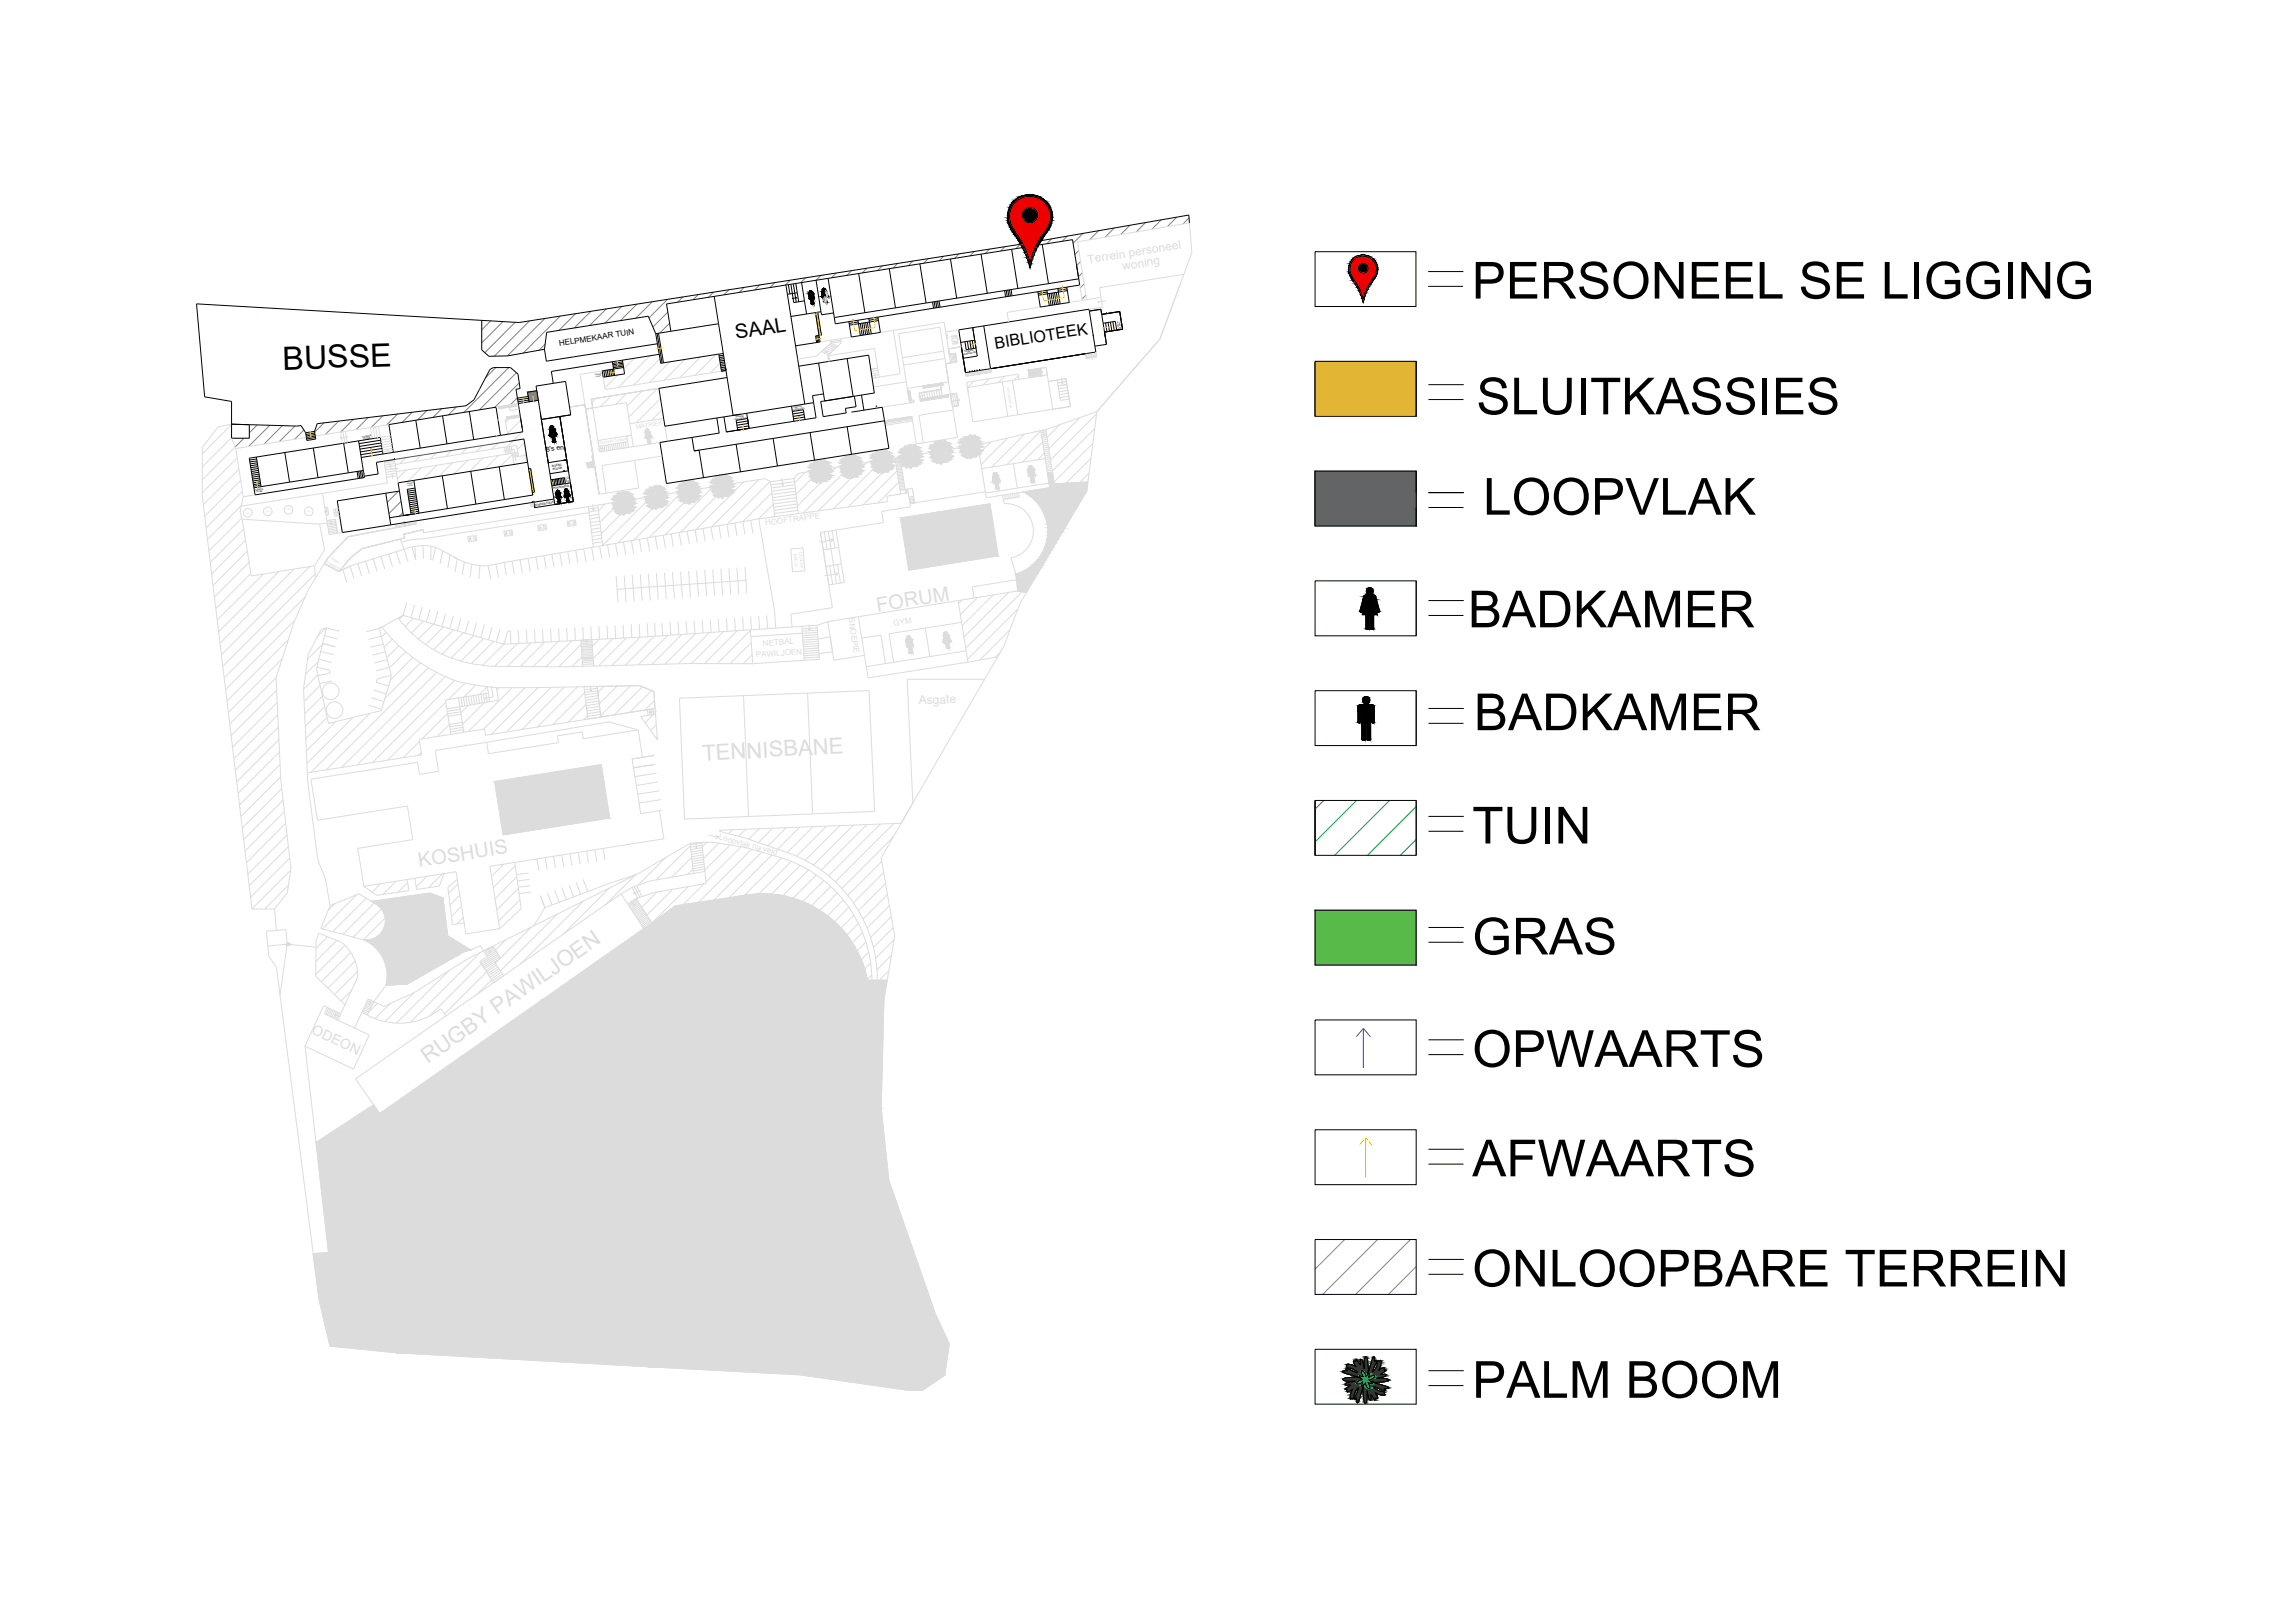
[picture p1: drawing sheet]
<svg xmlns="http://www.w3.org/2000/svg" width="297mm" height="210mm" viewBox="0 0 297 210" stroke-linecap="round" stroke-linejoin="round" font-family="sans-serif">
<defs><g id="words">
<g font-size="6.6">
<text x="190.4" y="38.6">PERSONEEL SE LIGGING</text>
<text x="191" y="53.6">SLUITKASSIES</text>
<text x="191.9" y="66.6">LOOPVLAK</text>
<text x="189.9" y="81.2">BADKAMER</text>
<text x="190.7" y="94.5">BADKAMER</text>
<text x="190.5" y="109.2">TUIN</text>
<text x="190.5" y="123.5">GRAS</text>
<text x="190.5" y="138.1">OPWAARTS</text>
<text x="190.5" y="152.2">AFWAARTS</text>
<text x="190.5" y="166.5">ONLOOPBARE TERREIN</text>
<text x="190.5" y="180.9">PALM BOOM</text>
</g>
<text font-size="4.2" x="36.6" y="47.8" transform="rotate(-2 36.6 47.8)">BUSSE</text>
<text font-size="2.6" x="95.2" y="43.9" transform="rotate(-9 95.2 43.9)">SAAL</text>
<text font-size="2.1" x="128.8" y="45.1" transform="rotate(-9 128.8 45.1)">BIBLIOTEEK</text>
<text font-size="1.6" fill="#dcdcdc" x="140.8" y="34.1" transform="rotate(-9 140.8 34.1)">Terrein personeel</text>
<text font-size="1" x="72.4" y="44.8" transform="rotate(-9 72.4 44.8)">HELPMEKAAR TUIN</text>
<text font-size=".9" x="70.7" y="58.5" transform="rotate(-9 70.7 58.5)">8's en</text>
<text font-size=".9" fill="#fff" x="71.6" y="59.2" transform="rotate(-9 71.6 59.2)">9's</text>
<text font-size=".8" fill="#dcdcdc" x="82.3" y="55.5" transform="rotate(-9 82.3 55.5)">MATRIEK</text>
<g font-size=".4">
<text x="69.2" y="65.5" transform="rotate(-9 69.2 65.5)">BOEKESTOOR</text>
<text x="71.4" y="60.4" transform="rotate(-9 71.4 60.4)">BOEKE-</text>
<text x="71.5" y="60.9" transform="rotate(-9 71.5 60.9)">STOOR</text>
<text x="71.6" y="63.3" transform="rotate(-9 71.6 63.3)">PERSONEEL</text>
</g>
<g font-size=".3">
<text x="144.7" y="41.6" transform="rotate(82 144.7 41.6)">Tweede</text>
<text x="124.6" y="45.9" transform="rotate(-9 124.6 45.9)">VERDIEPING</text>
<text x="124.8" y="45.6" transform="rotate(-9 124.8 45.6)">TWEEDE</text>
<text x="102.5" y="53.2" transform="rotate(-9 102.5 53.2)">VERDIEPING</text>
<text x="102.7" y="52.8" transform="rotate(-9 102.7 52.8)">TWEEDE</text>
<text x="46.9" y="56.7" transform="rotate(-10 46.9 56.7)">TWEEDE</text>
<text x="47" y="56.9" transform="rotate(-9 47 56.9)">VLOER</text>
<text x="95" y="54.4" transform="rotate(-9 95 54.4)">VERDIEPING</text>
<text x="95.2" y="54" transform="rotate(-9 95.2 54)">TWEEDE</text>
<text x="33" y="63.5" transform="rotate(-10 33 63.5)">TWEEDE</text>
<text x="33.1" y="63.7" transform="rotate(-9 33.1 63.7)">VLOER</text>
</g>
<g font-size=".2">
<text x="144.5" y="41.6" transform="rotate(81 144.5 41.6)">verdieping</text>
<text x="77" y="48.6" transform="rotate(-10 77 48.6)">TWEEDE</text>
<text x="77.1" y="48.8" transform="rotate(-9 77.1 48.8)">VLOER</text>
<text x="52.6" y="62.7" transform="rotate(-9 52.6 62.7)">TWEEDE</text>
<text x="52.7" y="62.9" transform="rotate(-9 52.7 62.9)">VLOER</text>
<text x="73.1" y="61.7" transform="rotate(81 73.1 61.7)">VLOER</text>
<text x="73.4" y="61.6" transform="rotate(81 73.4 61.6)">TWEEDE</text>
</g>
<g font-size=".2" fill="#dcdcdc">
<text x="50" y="59.8" transform="rotate(-9 50 59.8)">Tweede</text>
<text x="50.2" y="60" transform="rotate(-9 50.2 60)">vloer</text>
</g>
</g></defs>
<!-- layer: Mure -->
<g fill="none" stroke="#808080" stroke-width=".13">
<path d="M78.4 40l-2.1 2.1M80.4 39.7l-2.1 2.1M82.4 39.4l-2.1 2.1M84.4 39l-2.1 2.2M86.4 38.7l-2.4 2.4M88.3 38.4l-.6 .7M90.3 38.1l-.6 .7M92.3 37.8l-.7 .7M94.3 37.5l-.7 .7M96.3 37.2l-.7 .6M98.3 36.9l-.7 .6M100.3 36.6l-.7 .6"/>
<path d="M102.2 36.3l-.6 .6M104.2 35.9l-.6 .7M106.2 35.6l-.6 .7M108.2 35.3l-.6 .7M110.2 35l-.6 .6M112.2 34.7l-.7 .6M114.1 34.4l-.6 .6M116.1 34.1l-.6 .6M118.1 33.8l-.6 .6M120.1 33.5l-.6 .6M122.1 33.2l-.6 .5M124.1 32.9l-.6 .5"/>
<path d="M126 32.5l-.5 .6M128 32.2l-.5 .6M130 31.9l-.5 .6M132 31.6l-.6 .6M134 31.3l-.6 .6M136 30.9l-.6 .6M138.1 30.6l-.7 .6M139.6 32.4l-.5 .5M139.8 33.9l-.5 .5M140 35.3l-.5 .5M140.1 30.2l-1.3 1.3M140.3 36.7l-.6 .6"/>
<path d="M140.5 38.2l-.5 .5M142.1 29.9l-1.1 1.1M144.2 29.5l-1.2 1.2M146.2 29.2l-1.2 1.1M148.2 28.8l-1.2 1.2M150.2 28.5l-1.2 1.2M152.2 28.1l-1.2 1.2M153.8 28.2l-.8 .8M31.6 56.7l-1.2 1.1M33.3 55l-1 1M34.9 55l-2.7 2.8M36.5 55.1l-2.4 2.4"/>
<path d="M38.2 55.1l-2.1 2.1M39.3 55.7l-1.2 1.2M41.9 54.7l-1.2 1.2M43.8 54.5l-1.7 1.7M45.7 54.3l-1.6 1.6M47.6 54l-1.5 1.6M49.5 53.8l-1.5 1.5M51.4 53.6l-1.4 1.4M53.3 53.3l-1.3 1.4M55.2 53.1l-1.2 1.2M57.1 52.9l-1.1 1.1M59.1 52.7l-1.1 1"/>
<path d="M63.5 41.5l-1.2 1.2M64.1 47.6l-1.3 1.3M65.1 41.6l-2.8 2.8M65.8 47.6l-5.8 5.8M66.7 41.7l-4 3.9M66.8 48.2l-4.8 4.8M66.9 51.5l-.9 .9M67.2 49.6l-3.2 3.1M68.5 41.5l-4.6 4.6M70.5 41.2l-4.9 4.9M70.5 44.5l-.8 .8M72.5 40.9l-4.8 4.8"/>
<path d="M74.5 40.6l-2.2 2.2M76.5 40.3l-2.2 2.1M86.4 40.4l-1.9 1.9M86.6 41.8l-1.2 1.3M174 160.4l-3.9 3.8M178.2 160.4l-7.1 7.1M182.5 160.4l-7.1 7.1M183.2 163.9l-3.6 3.6"/>
</g>
<!-- layer: 0 -->
<g fill="none" stroke="#000" stroke-width=".13">
<path d="M104.1 38.9l-1.4 .3M104.7 38l-.1 .1 .1 .6v-.5M104.7 38.2h.1M104.8 38.2l.1 1.1M105 38.6h.1M105 38.6l.1 .7M105.1 38.1l.2 1.1M105.1 38.1h.1M105.2 38.1v.5l.1-.1M105.2 38l-.1-.1-.4 .1M105.2 38l.1 .6M106.4 37.9v.5"/>
<path d="M106.4 37.9v.6h.2M106.5 37.9h.1M106.8 37.6l-.4 .1-.1 .7h.1M134.7 30.6l-.9 1.6-.5 1.8a11.8 11.8 0 0 0-2.1-4.3 2.64 2.64 0 0 1 .3-3.6 2.64 2.64 0 0 1 3.6 .1 2.64 2.64 0 0 1 .2 3.6l-.7 1M134.8 30.9l-.9 1.8-.6 2a12.9 12.9 0 0 0-2.3-4.8 2.92 2.92 0 0 1 .3-4 2.92 2.92 0 0 1 4 .1 2.92 2.92 0 0 1 .2 4l-.8 1.1M138.3 39.1l-3.7 .6M139.3 34.4l.4 2.5-31.6 5-.2-.8M153.8 27.8l-21.8 3.8-64.9 10.1-41.7-2.4 1.1 12.1 3.5 .6v2.9l8.4 .2h.5l.6 .9M177.3 36.5l-.5 .8-.4 1.4a7.9 7.9 0 0 0-1.5-2.9 1.71 1.71 0 0 1 .4-2.3 1.71 1.71 0 0 1 2.3 .2 1.71 1.71 0 0 1 .1 2.2l-.5 .7M177.4 36.7l-.8 1.4-.2 1-.6-1.4-.8-1.4a2.01 2.01 0 0 1 .3-3 1.89 1.89 0 0 1 2.5 .3 1.89 1.89 0 0 1 0 2.5l-.5 .7M33.2 59.4l-.9 .1M33.2 59.6l-.9 .2"/>
<path d="M33.3 59.9l-.9 .1M39.5 56l.1 .6M40.7 55.8l-1.2 .2M40.7 55.8l.1 1-1.1 .2-.1-.4M40.7 56l-1.1 .2M40.8 56.2l-1.2 .2M40.8 56.4l-1.2 .2M40.8 56.6l-1.1 .2M44.5 57.4l4.7-.8 .3 2.2M46.4 57.1l.7 4.7-14.1 2.2-.8-4.7 1-.2M49.3 57l-2.9 .4M49.3 57.3l-2.8 .5"/>
<path d="M49.4 57.7l-2.8 .4M49.4 58l-2.8 .5M49.5 58.4l-2.8 .4M49.7 59.7l-1 .1 .2 1.5-1.8 .3M50.9 58.5l-4.2 .7M51 59.5h.1M51.2 59.4l-.2 .1M62.3 41.5v3.8l.9 .8h2.5l4.7-.9 .3 1.5 14.3-2.2M65.8 57.1l2-.3 .5 3M67.1 52.2l-.3-1.8 .5-.1-.3-1.9-1-.8h-2.2l-.4 .2-2.1 3.9-1 .8-19.3 2.3-.3 1M67.3 54l.3 1.9-2.9 .4M70.9 59.4h.1"/>
<path d="M70.9 59.6h.1M70.9 59.7h.1M73.8 53.7l-1.4 .2M78.1 48l.1 .8M78.3 47.9l.2 .9M78.6 47.9l.1 .8M78.8 47.9l.1 .8M79 47.8l.1 .8M79.2 47.8l.2 .8M80.5 46.6l.3 1.8-2.8 .4-.1-.8 1.5-.2-.2-1M85.2 43.1l-.4 .1M85.3 45.9l-14 2.2 .3 1.5"/>
<path d="M92.7 54.1l.3 1.9-3.5 .6M93 45.8l-7.5 1.2M93 45.8l.3 2.2 .6-.1M93.6 45.7l-.6 .1M93.6 46l-.6 .1M93.6 46.2l-.5 .1M93.7 46.4l-.6 .1M93.7 46.6l-.6 .1M93.7 46.8l-.5 .1M93.8 47.1l-.6 .1M93.8 47.3l-.6 .1M93.8 47.5l-.5 .1"/>
<path d="M93.9 47.7l-.6 .1M96.6 53.5l.3 1.9M102.4 52.6l.3 1.9M104.3 40.6l-2 .4M105.3 52.1l.3 2-11.6 1.8-.3-1.9M106.7 51.9l-.5 .1 .3 1.9 3-.5M110.5 51.3l.3 1.3M111.4 51.1l.4 2M113.4 52.6h.1M113.9 43l-3.8 .6M114.1 52.7l.3 1.8M124.1 43.1h.1"/>
<path d="M124.2 43.5h.1M124.8 44.2l.2 1.1M125.2 44.2l.1 1M125.5 48.1h.1M125.5 44.1l.1 1M125.8 48.1h.1M125.8 44.1l.1 1M125.8 42.4l.6 3.7-1.8 .3M126.1 48h.1M126.4 48h.1M126.7 47.9h.1M128.2 47.7h.1"/>
<path d="M141.4 43.5h.1M143.1 44.6l-1.5 .2M145.2 42.6l-2.3 .4 .1 .7M33.3 60.1l-.9 .2M33.4 60.4l-1 .1M33.4 60.6l-.9 .2M33.4 60.9l-.9 .1M33.5 61.1l-.9 .2M33.5 61.4l-.9 .1M33.6 61.6l-1 .2M33.6 61.9l-.9 .1M33.6 62.1l-.9 .1"/>
<path d="M33.7 62.3l-.9 .2M46.2 61l.1 .9M46.4 61l.1 .9M46.6 60.9l.1 1M46.8 60.9l.1 .9M47 60.9l-1.9 .3M53.5 62.2l-2 .3 .2 1M54.2 66.4l-2 .3M68.9 65h.1M69.1 65h.1M69.1 65l-18.5 2.9M71.1 61.3l.3 1.6"/>
<path d="M71.3 62.1l1.7-.3 .1 .8M71.5 62.1l.1 .7M71.7 62l.1 .8M71.9 62l.1 .8M72 62l.2 .8M72.2 61.9l.2 .8M72.4 61.9l.2 .8M72.6 61.9l.2 .8M72.8 61.8l.2 .8M72.9 61h.1M73 61h.1M73.1 61h.1"/>
<path d="M73.5 60.9l.3 1.6M176.7 77.6l-.4 1.5M176.7 77.6l-.5 1.9h.5v1.8l.2 .2 .2-.2 .1-1.8 .1 .1v1.7v.1l.2 .1 .2-.2M176.7 77.6h.1M177.7 77.7l.5 1.8h-.5v1.8M177.7 77l.3 .2 .5 1.8-.2 .2-.1-.1M177.7 77l-1.2 .1-.6 1.9 .2 .2 .2-.1M177.7 77.6v.1M177.7 77.6h.1M177.8 77.6l.4 1.5M176 92h.2M176 93.4l-.1 .1-.2-.1v-2l.3-.2h1.5l.3 .2v.1v1.9l-.2 .1-.2-.1"/>
<path d="M176 92v1.4M176.2 92v3.6M176.7 95.6v-2.3h.1v2.3M177.5 93.4l-.1-1.5-.1 .1v3.6M174.2 177.1v.1l.1 .2-.6 .1 .5 .3 1.7 .5a3.6 3.6 0 0 0-2.1 .2l.1 .2h.1h1.2l-1 .3-.2 .2h.7l-.7 .6h.3v.3h.1l.6-.3-.2 .3a1.09 1.09 0 0 0-.1 1l.2-.1h.1l.1-.1a1.68 1.68 0 0 1 .7-1.3l-.6 1.3 .1 .1M176.2 177.4a.69 .69 0 0 1 .5 .8 .48 .48 0 0 1 .5-.4l-.1 .5 .1-.1a.57 .57 0 0 1 .7-.1 .79 .79 0 0 1-.8 .4l.4 .5-.5-.1v.1a.54 .54 0 0 1 .1 .7 .87 .87 0 0 1-.4-.8l-.5 .5 .1-.5h-.1a.57 .57 0 0 1-.7 .1 .79 .79 0 0 1 .8-.5l-.5-.4 .6 .1-.2-.5zM178.1 176.1v.2l-.3 .5a.76 .76 0 0 0-.2 .7l.1-.1a2.35 2.35 0 0 0 .6-1.3l.2 .1 .1-.1 .1 .1-.1 .6-.2 .5 .6-.3 .1 .3h.2l-.7 .6 .5-.1 .2 .1-.2 .2-1 .3a2.01 2.01 0 0 1 1.6 .2 4.4 4.4 0 0 1-2.3 .2l2.2 .8-.1 .1h-.5l.2 .2-.1 .1M178.2 176.1l-.2-.1-.2 .2v-.1a.35 .35 0 0 0-.1-.5l-.2 .5-.6 1.7a3.8 3.8 0 0 0-.2-2.2 3.2 3.2 0 0 0-.2 1.5l-.2-1-.2-.2-.1 .1v.6l-.6-.7v.3l-.2-.1-.1 .1 .4 .7-.8-.3h-.5l.1 .1-.1 .2 .2 .1a1.7 1.7 0 0 1 1.2 .6l-1.3-.5h-.1M179.2 180h-.2l-1.3-.6a1.08 1.08 0 0 0 1 .7l.4 .1v.2l.1 .1h-.5l-.8-.3 .3 .7v.1h-.3v.2l-.5-.7v.6l-.1 .1-.1-.1-.3-1.1v.2a2.57 2.57 0 0 1-.2 1.4h-.1a4.4 4.4 0 0 1-.2-2.3l-.4 1.2a1.49 1.49 0 0 1-.4 1l-.1-.6-.2 .2-.1-.1"/>
<circle cx="104.9" cy="37.8" r=".14"/>
<circle cx="106.6" cy="37.5" r=".14"/>
<circle cx="133.3" cy="27.8" r=".99"/>
<circle cx="176.4" cy="34.7" r=".64"/>
<circle cx="177.2" cy="76.5" r=".43"/>
<circle cx="176.7" cy="90.6" r=".46"/>
</g>
<!-- layer: Mure -->
<g fill="none" stroke="#dcdcdc" stroke-width=".13">
<path d="M134.6 39.7l-4.3 .7 .2 1.3M140.6 38.8l-2.3 .3M142.4 38.5l.2 1.2-1.7 .3M152.7 36.6l-2.6 7.3-8.2 9.4-6.6 2.3M30 56.6l-3.8 3.8M30 55l-3.8 3.7M30 56.7l.5 1.3 1 6.3M30.4 57.8l-4.2 4.3M30.7 59.3l-4.5 4.5M44.1 55.9l.2 1.5M44.4 55.9l.2 1.4M44.7 55.8l.2 1.5"/>
<path d="M49.7 59.7l.4 2.8M51 59.5l.5 3M52.5 59.2l-.8 .8M54.5 58.9l-.8 .8M56.5 58.6l-.8 .8M58.4 58.3l-.7 .8M58.5 59.9l-1.7 1.8M60.4 58l-.8 .8M60.5 59.6l-1.8 1.7M62.4 57.7l-.8 .7M62.5 59.3l-1.8 1.7M64.4 57.3l-.8 .8"/>
<path d="M64.5 58.9l-1.8 1.8M65.9 54.2l-.5 .5M66.3 58.8l-1.6 1.6M67.1 52.5l-1.2 .2 .1 .4 1.2-.1M67.4 54.4l-1.7 1.7M67.6 55.8l-2 2M67.8 57.3l-.9 .9M68.1 58.7l-.3 .3M75.7 52.4l1 6.6h-.1l.1 .8-.8 .1 .1 .6 .9-.1M75.7 52.4l-2 .3M75.7 52.4l.1 .5M75.8 52.9l1.1 7.5"/>
<path d="M77.4 57l.2 1.5M79.9 48.5l-1.7 1.7M82.1 46.4l-1.4 1.3M84.1 46l-4.1 4.2M85.2 50.3l-8.7 1.3 .2 1.2-.9 .1M85.4 46.4l-3.4 3.4M86.6 46.8l-2.6 2.7M88.6 46.5l-2.7 2.7M90.6 46.2l-2.7 2.7M92.6 45.9l-2.7 2.7M93.2 47l-1.3 1.3M105.8 40.5h-.3"/>
<path d="M106.3 45.5l.9 .5M106.5 45.3l.8 .5M106.6 45.2l.9 .4M106.8 45l.9 .5M107 44.8l.9 .5M107.2 44.7l.9 .4M107.3 45.8l-.2 .3 6-1 .5 2.5-1 .2M107.3 44.6l.9 .3M107.4 44l.1 .4M107.5 44.4l-1.9 1.7-2.4 .4M107.5 44.4l.9 .4M108.8 43.8v.6l-1.5 1.4"/>
<path d="M108.8 44l-1.3 .2M108.8 44.2l-1.3 .2M110.1 43.6l-4 .7M112.1 59.9l-6.2 6.2M113.6 47.9l-.9 .2M113.6 48.2l-.9 .2M113.7 48.5l-.9 .2M113.9 43l8.2-1.3 .7 4.1M114.1 59.5l-6.3 6.4M114.4 54.5l3.6-.6v.2l-3.6 .5M115.6 42.8l.9 5.6-3.7 .6M115.8 59.5l-6.1 6.1"/>
<path d="M116.4 59.2l10.1-1.6 8.1-1.9 .6 3.5M117.4 50.6h.3l.2 1.2h.3v.3h-.5M119.2 50.8l.2 .8M119.4 49.9l.1 .3 2.2-.3 .2 1.3M119.6 50.7l.1 .8M119.9 50.7l.1 .8M120.2 50.6l.1 .9M120.5 50.6l.1 .8M120.8 50.6l.1 .7M121.1 50.5l.2 .8M121.5 50.4l.1 .9M121.8 50.4l-2.9 .4 .2 1.1 3.6-.6v-.2l.3-.1"/>
<path d="M122.8 45.8l.8-.1 .2 1.1-1.4 .3 .3 2.3M123 51l.7-.1 .3 1.6-.8 .1zM124 42.7l-1.6 .3M124.4 44.9l-1.7 .2 .1 .7M126 49.3l-.8 .8M128 49l-.8 .8M128.2 47.7v.5l-3.2 .5-.1-.5M128.2 57.2l-1.5 1.5M130 48.7l-.8 .8M130.4 56.7l-3.5 3.4M131.7 48.6l-.5 .6M131.8 49.1l-.1-.7-6.6 1.1 .1 1.2"/>
<path d="M132.5 56.2l-4.2 4.2M134.6 55.7l-4.3 4.4M134.9 57.2l-2.6 2.6M135.1 58.6l-.9 .9M135.5 48.5l-.2-1-2.3 .4 .2 1M135.6 49.4l2.3-.4 .6 3.6-2.3 .4M137.1 55l-1.6 1.6M139.7 54l-4 4.1M141.1 59.3l-3.2 3.2M141.4 57.4l-5 5M141.6 55.5l-5.5 5.5M141.8 45.6l.1 .6-1.3 .2-.1-.6"/>
<path d="M141.9 53.6l-6 5.9M143.5 40.5h.1M143.8 40.5h.1M144.1 40.4h.1M30.9 60.7l-4.6 4.6M31.1 62.1l-4.6 4.7M31.2 65.5l-.1 .8M31.2 65.4l-4.4 4.4M31.3 67l-4.3 4.3M31.4 63.6l-4.7 4.7M31.5 68.5l-4.3 4.3M31.8 69.9l-4.4 4.4"/>
<path d="M32 71.3l-4.4 4.5M32.2 72.8l-4.5 4.5M32.5 74.2l-4.6 4.6M33 64l-1.5 .3-.3 1.2M34.1 74.3l-6 5.9M36.1 74l-7.8 7.8M38.1 73.6l-9.6 9.6M39.5 77.3l-10.5 10.4M40.1 73.3l-11.5 11.4M40.7 73.2l.1 1.6M40.8 74.3l-12 11.9M41.7 63.8l-10.5 1.7"/>
<path d="M45 69.5l-2.6 2.7-.4 .7 1.9 1.1M45.3 73.3l.5 1.6M45.3 73.3l-1.4 .7M45.3 73.3l-.9 .4 .5 1.7M46.3 72.9l.5 1.7M47.3 72.6l.5 1.7M48.3 72.3l.5 1.7M49.3 72l.5 1.6M50.3 71.7l.5 1.6M51.2 68.3l-6.2 1.2M51.3 71.4l.5 1.6M51.8 69.8l1 2.9"/>
<path d="M52.2 79.6l-.5 .5M52.6 60.8l-1.2 1.2M52.6 78l-.5 1.6M53.3 70.8l-8 2.5M53.6 78.3l-.4 1.6M53.7 70.7l.1 1.7-.5-1.6M53.7 70.7l-.4 .1M53.8 67.6l-2.6 .5M53.9 67.8l-8.9 1.7M54.5 60.5l-1.7 1.8M54.6 78.6l-.4 1.6M54.7 70.6l-1 .1"/>
<path d="M54.7 70.6l.1 1.7M54.7 70.6l1 .1M54.8 68.9l-.1-.4-2.5 .7 .2 .4-5.6 1.4-1.4 1.1-1.5 1.9M55.6 78.8l-.4 1.7M55.7 70.7v1.7l.3 .1 .4-1.7M55.7 70.7l.7 .1M56.4 70.8l.9 .5M56.5 60.2l-1.7 1.8M56.6 79.1l-.4 1.7M57.3 71.3l.9 .5M57.3 71.3l-.4 1.7M57.6 79.4l-.4 1.7"/>
<path d="M58.2 71.8l.9 .5M58.2 71.8l-.2 1.7M58.6 79.7l-.4 1.7M59.1 72.3l-.2 1.7M59.6 80l-.4 1.6M60.1 72.7l-.3 1.7M61.1 73l-.3 1.7M61.6 69.3h-.2M62.1 73.2l-.2 1.7M64.2 73l.3 1.7M65.2 72.8l33-5.7 2 11.9 .2 2.3M65.2 72.8l.3 1.7"/>
<path d="M65.2 72.8l-2.1 .4 .4 1.7M66.2 68.6h-.1M66.2 72.6l.3 1.7M67.3 72.4l.3 1.7M68.3 72.3l.3 1.6M69.3 72.1l.3 1.7M70.4 71.9l.3 1.7M70.6 67.8l-.1 .1M71.4 71.7l.3 1.7M72.4 71.6l.3 1.6M73.5 71.4l.2 1.7M74.4 67.3h-.1"/>
<path d="M74.5 71.2l.3 1.7M75.5 71l.3 1.7M76.2 66.3l-21.2 3.4-1.7 .1-1.4 .4M76.5 70.9l.3 1.6M76.9 60.4l.6 3.6M77.4 65.7l-1.2 .2M77.4 66.1l-1.2 .2M77.6 70.7l.3 1.7M78.6 70.5l.3 1.7M79.6 70.3l.3 1.7M79.7 74.5l.1 1.8M79.8 76.3l.2 1.7"/>
<path d="M80.7 70.1l.2 1.7M80.8 74.5l.2 3.4M81.7 70l.3 1.7M81.8 74.4l.2 3.4M82.7 63.1l-4.3 .7M82.7 69.8l.3 1.7M82.8 74.3l.3 3.5M83.7 69.6l.3 1.7M83.9 74.3l.2 3.4M84.8 69.4l.3 1.7M84.9 74.2l.3 3.4M85.8 69.3l.3 1.7"/>
<path d="M86 74.1l.2 3.4M86.8 69.1l.3 1.7M87 74l.2 3.5M87.9 68.9l.3 1.7M88 74l.3 3.4M88.9 68.7l.3 1.7M89.1 73.9l.2 3.4M89.9 68.6l.3 1.6M90.1 73.8l.3 3.4M90.9 68.4l.3 1.7M91.2 73.8l.2 3.4M92 68.2l.3 1.7"/>
<path d="M92.2 73.7l.3 3.4M93 68l.3 1.7M93.3 73.6l.2 3.4M94 67.9l.3 1.6M94.3 73.5l.2 3.4M95 79.9l.1 1.7M95.1 67.7l.3 1.7M95.3 73.5l.3 3.4M96.1 79.9l.1 1.7M96.1 67.5l.3 1.7M96.4 73.4l.2 3.4M96.5 75.1h.1"/>
<path d="M96.5 75.1l-16.7 1.2M97.1 79.8l.1 1.7M97.1 67.3l.3 1.7M98.1 79.7l.2 1.7M98.9 61.9l.8 .4M99.2 79.6l.1 1.8M103.3 61.3l-.6 .6M104.2 61.1l-1.4 1.4M106.1 68.9l1.1 6.8 2-.3-.7-4.5M106.2 60.8l-3.2 3.2M106.6 68.8l.4 2.3M107.2 68.8l1 6.7"/>
<path d="M107.3 73.2l.4 2.4M107.7 68.7l.3 2.2M108.1 60.5l-4.9 5M108.2 68.6l.3 2.3M108.3 73.1l.4 2.4M108.5 70.9l-2 .3M108.8 73l-2 .3M110.1 60.2l-6.2 6.2M116 61l-4.3 4.3M116.3 62.4l-2.7 2.7M116.5 63.8l-.1 .2M116.5 63.9l-1.8 .3 .1 .7-9.3 1.3"/>
<path d="M117.1 63.3h.2v.5M118.3 64.8v.1l-.6 .1M124.5 77.6l-.5 .5M126.5 77.3l-2.3 2.3M128.5 77l-4 4M130.5 76.7l-5.8 5.7M131.4 74.3l.3 2.2M131.5 75l-5.7 1 .2 1.4M131.7 78.8l-6.5 6.5M131.7 76.5l-7.7 1.2M131.7 76.5l1.1 .2M132.2 76.6l-7.3 7.3"/>
<path d="M136.2 61.1l.2 1.5 4.3-.2M140.9 61.2l-1.2 1.2M35.7 87.7l-6 6M35.8 89.3l-5.9 5.9M35.9 90.9l-5.8 5.8M35.9 92.5l-5.6 5.7M36 94.1l-5.6 5.6M36.1 95.7l-5.5 5.5M36.2 97.3l-5.4 5.4M36.2 98.9l-5.2 5.3M36.5 85.2l-7 7M37.3 82.8l-7.9 7.9"/>
<path d="M38.1 80.3l-8.9 8.9M41 86.3l1.6 .4 .1 .4-1.6 .3h.2M41.1 87.3l-1.8 1.9M41.2 85.6l-1.7 1.7M41.2 85.3l1.7 .4M41.4 88.7l-2.1 2.1M41.5 84.3l1.6 .4M41.7 90.1l-2.3 2.3M41.7 83.4l-1.9 1.9M41.7 83.3l1.7 .4M42 82.3l1.7 .4M42 91.5l-2.5 2.5"/>
<path d="M42.1 81.3l-1 1M42.3 92.8l-2.7 2.8M42.8 93.5l-.3 .1M42.9 88.1l-1.5 .4M43.4 93.4l-3.8 3.8M43.9 81.7l-1.7-.4-1.3 5.3M45.6 92.8l-5.9 6M47.4 81.7l1.7-.4 1.3 5.1M47.7 91.3l1.7 .5M47.9 92.3l-7.7 7.6M48 90.3l1.7 .5M48.3 89.3l1.7 .5"/>
<path d="M49.3 82.3l-1.6 .4M49.6 83.4l-1.7 .4M49.8 84.4l-1.6 .4M50 81.8l-.6 .6M50.1 85.4l-1.7 .4M50.3 88.8h.1M50.4 86.4l.2 1M50.4 86.4l-1.7 .4M50.4 88.3h.1M50.6 87.4l-1.8 .5-.2 .4 1.7 .5M50.6 87.4l-.2 .9M50.8 82.7l-1.1 1.1"/>
<path d="M51.6 83.6l-1.6 1.5M52.5 84.3l-2.1 2.2M53.4 85.1l-2.9 2.9M53.5 80l-1.1 1.1M54.3 95.9l-2.1 2.2M54.4 85.8l-4.6 4.6M54.5 97.4l-.3 .3M54.8 80.4l-1.6 1.5M55.4 86.4l-13.2 13.2M56 95.4l-1.8 .3 .4 2-14.8 2.3M56.1 80.8l-2 1.9M56.5 87l-12.3 12.3"/>
<path d="M57.4 81.1l-2.3 2.3M57.6 87.6l-11.4 11.4M57.7 90.9l-7.5 7.5M57.9 92.3l-3.3 3.3M58.1 93.8l-1.5 1.5M58.7 81.5l-2.6 2.6M58.8 88l-10.6 10.7M60 81.9l-2.8 2.8M60.2 88.4l-2.2 2.1M60.6 91.3l-1 1M60.6 80.3l-.4 1.6M61.3 82.3l-2.9 2.8"/>
<path d="M61.5 88.7l-1.5 1.5M61.7 80.6l-.5 1.6M62.6 82.6l-3 3M62.6 90.9l-2.8 2.8M62.7 80.9l-.5 1.6M63 88.9l-1 1M63.7 81.1l-.5 1.7M63.9 83l-2.9 2.9M64.6 89l-.3 .3M64.7 81.4l-.5 1.7M65.2 83.4l-2.8 2.7M66.2 89l-5.6 5.7"/>
<path d="M66.9 83.3l-2.9 2.9M67.1 81.6v1.7M67.9 89l-5.3 5.4M68.1 81.5l.1 1.7M68.7 83.2l-3.1 3M69.1 81.4l.1 1.8M69.6 89l-6.1 6M70.2 81.4l.1 1.7M70.5 83.1l-3.2 3.2M71.2 81.3l.1 1.8M71.3 88.9l-5.8 5.8M72.2 83l-3.2 3.3"/>
<path d="M72.3 81.3l.1 1.7M73 88.9l-5.5 5.5M73.3 81.2l.1 1.7M74 82.9l-3.4 3.4M74.4 81.2v1.7M74.7 88.9l-5.2 5.2M75.2 83.4l-2.9 2.9M75.3 85l-1.3 1.3M75.4 81.1l.1 1.7M75.5 88.9l7.2-.2 1.9 .8 .1 2.2-8.6 1.4M75.6 89.6l-4.1 4.2M75.6 89.6l1.7-.2v-.6l.4 4"/>
<path d="M75.8 91.1l-2.3 2.4M76 92.6l-.5 .5M76.4 81.1l.1 1.7M76.6 82.8l-1.4 .1M76.6 83l-1.4 .1M76.6 83.2l-1.4 .1M76.6 83.4l-1.4 .1M76.6 83.6l-1.4 .1M76.6 83.8l-1.4 .1M76.6 84l-1.4 .1M76.7 84.2l-1.5 .1M76.7 84.4l-1.4 .1"/>
<path d="M76.7 84.6l-1.4 .1M76.7 84.8l-1.4 .1M76.7 85l-1.4 .1M76.7 85.2l-1.4 .1M76.7 85.5h-1.4M76.8 85.7h-1.5l.1 .5M76.8 85.9l-1.4 .1M77.3 89.1l-1.7 .2M77.4 89.7l-1.7 .2M77.4 90l-1.7 .3M77.4 90.4l-1.6 .2M77.5 81l.1 1.7"/>
<path d="M77.5 90.7l-1.7 .3M77.5 91.1l-1.7 .2M77.5 82.7l-.9 .9M77.6 91.4l-1.7 .3M77.6 91.7l-1.7 .3M77.6 92.1l-1.6 .3M77.7 92.4l-1.7 .3M78.1 88.8l-.7 .8M78.5 81l.1 1.7M78.8 93.4l3.8 1.1M79.3 82.6l-2.6 2.6M79.6 80.9l.1 1.7"/>
<path d="M79.8 88.8l-2.3 2.3M80.6 80.8l.1 1.8M81.1 82.5l-3.7 3.7M81.6 88.7l-3.9 3.9M81.6 80.8l.1 1.7M82.7 80.7l.1 1.8M82.8 82.5l-3.7 3.6M83.1 88.9l-3.6 3.6M83.7 80.7l.1 1.7-18.6 1 .5-1.7 .3-.1 .1 1.7M84.3 89.4l-2.8 2.8M84.5 92.5l-1 1M84.6 82.3l-3.7 3.8"/>
<path d="M84.7 90.7l-1.3 1.2M84.7 80.6l.1 1.7M84.8 98.9l-2.8 .5M84.8 92.4l.2 3.4-2.1-3.1 1-.1M84.9 93.8l-.7 .7M85 95.3l-.1 .2M85.6 80.6l.1 1.7M86.4 82.2l-3.8 3.8M86.7 80.5l.1 1.7M87.7 80.4l.1 1.7M88.2 82.1l-3.9 3.9M88.8 80.4l.1 1.7"/>
<path d="M89.8 80.3l.1 1.7M90 82l-4 4M90.8 80.2l.2 1.7M91.8 81.9l-4 4M91.9 80.2l.1 1.6M92.9 80.1l.1 1.7M93.6 81.7l-4.1 4.2M94 80l.1 1.7M95.4 81.6l-4.3 4.3M97.1 81.6l-4.3 4.3M97.2 83.2l-2.7 2.7M97.3 84.7l-1.2 1.2"/>
<path d="M103.8 81.9l-6.6 .5M105.7 80.9l-8.6 .6M119.7 81.3l.6 3.7M124.4 80.5l-9.4 1.5M125 84.2l-9.4 1.5M129.1 85l-3.9 .7M129.4 84.4l-.6 .7M130.7 81.5l-4 3.9M36.3 100.5l-5.1 5.2M36.4 102.1l-5.1 5.1M36.6 103.6l-5.1 5M36.8 105l-5.1 5.1"/>
<path d="M37 106.5l-5.1 5.1M37.1 108.1l-5 5M37.3 114.6l-3 3M37.3 109.6l-5.1 5M37.5 111.1l-5.1 5M37.6 112.6l-5 5M43.3 116.9l-.8 .9M46.2 115.8l-4.5 4.4M47.3 114.7l-.1 .1M47.4 116.2l-4.4 4.4M48.1 116.6l7.5-1 1.7 .6 .6 4.9 3 1.8-.9 .3-7.3 4.1-2.8 .2M48.4 116.9l-4 4"/>
<path d="M48.4 116.9a2.52 2.52 0 0 1 1.4 2.9 2.52 2.52 0 0 1-2.6 1.9M48.4 116.9l-2-1.2-3.7 1.5M49.3 114.4l-1.2 1.1M49.3 117.6l-3.6 3.7M49.8 118.8l-2.8 2.8M51.2 114l-1.7 1.8M52.7 113.8l.2 1.5-4.2 .6-1.6-1.2M52.7 114.2l-1.2 1.3M55.2 113.4l-1.4 1.4M57.2 113.1l-1.8 1.8M57.4 113.1l-.5 1.6-3 .4-.2-1.4M59.2 113.8l-1.3 1 .6 4.9 1.5-.3"/>
<path d="M59.3 114.4l-1.3 1.2M59.5 115.8l-1.3 1.3M59.7 117.3l-1.3 1.3M59.9 118.7l-.8 .9M65.2 111.8l-1.6 1.6M66.6 111.6l.8 6-2.7 2.6M66.7 112l-2.9 2.9M66.9 113.5l-2.9 2.8M67.1 115l-2.8 2.8M67.3 116.4l-2.8 2.8M68.4 113l-1.6 .2M68.5 113.8l-1.6 .2"/>
<path d="M68.6 114.6l-1.6 .2M68.7 115.4l-1.6 .2M68.8 119.9l-4 4.1M69.5 111.2l.2 1.5M69.9 115.9l.6 1.6M70.5 117.5l-1.5 2.3M70.5 111l.3 1.5M70.8 115.6l.6 1.5M71.6 110.8l.3 1.5M71.8 115.2l.5 1.6M72.1 118.3l-7.4 7.4M72.7 110.6l.2 1.6"/>
<path d="M72.7 114.9l.6 1.5M73.6 114.5l.6 1.6M73.8 110.5l.2 1.5M74.5 114.2l.6 1.5M74.8 110.3l.3 1.5M75.5 113.8l.5 1.6M75.5 116.6l-8.2 8.2M75.9 110.1l.2 1.6M77 110l.2 1.5M78 109.8l.3 1.5M78.8 114.9l-6 6M82.2 113.3l-3.8 3.8"/>
<path d="M82.3 116.3l.1 .1M82.4 116.4l-1.1 .7M82.4 113.2l-3.5 1.1-8.4 3.2M82.5 116.5l-1.1 .8M82.6 116.2l-.2 .2M82.6 116.7l-1.1 .7M82.7 116.9l-1.1 .7M82.8 117l-1.1 .8M82.9 117.2l-1.1 .8M83 117.4l-1 .7M83.1 117.6l-1 .7M83.2 117.7l-1 .8"/>
<path d="M83.4 117.9l-1.1 .7M83.5 118.1l-1.1 .7M83.6 118.2l-1.1 .8M83.7 118.4l-1.1 .8M83.8 118.6l-1.1 .7M83.9 118.8l-1.1 .7M84 118.9l-1 .8M84.1 119.1l-1 .7M84.2 119.3l-1 .7M84.3 119.4l-1 .8M84.9 100.1l-2.8 .4M85 115.4l-2 2"/>
<path d="M85.1 101.2l-2.8 .4M85.3 102.3l-2.8 .5M85.5 103.5l-2.8 .4M86.1 111l-3.6 3.6M87 115.1l-3.3 3.3M87.4 117.2l-3.1 2.2M89.1 114.7l-4.7 4.7M89.3 109.4l-4.4 4.5M89.5 111l-2.6 2.5M89.6 112.5l-.7 .7M91.1 114.4l-2.7 2.7M91.4 109l-.5 .6"/>
<path d="M93 109.1l-2 2M94.4 109.4l-3.2 3.2M94.7 107.4l-.5 .5M95.9 109.6l-4.6 4.5M96.5 107.3l-.9 .9M97.2 109.9l-6.8 6.9M98.2 107.2l-1.3 1.4M98.5 110.3l-6.2 6.2M99.8 110.7l-5.5 5.5M100 107.2l-1.9 1.8M101.1 111l-4.8 4.9M101.7 107.1l-2.3 2.4"/>
<path d="M102.4 111.5l-4.2 4.2M103.4 107l-2.8 2.9M103.5 112l-3.7 3.7M104.6 112.6l-3.3 3.3M105.2 107l-3.4 3.3M105.6 113.2l-3 3M106.6 113.9l-2.7 2.8M106.9 106.9l-3.9 3.9M107.5 114.7l-2.5 2.5M108.3 115.6l-2.2 2.2M108.7 106.8l-4.5 4.5M109.1 116.5l-2 2"/>
<path d="M109.8 117.4l-1.8 1.9M110.4 106.8l-5.2 5.1M110.5 118.4l-1.7 1.7M111.1 119.5l-1.5 1.5M112.1 106.7l-5.9 5.9M113.9 106.6l-6.7 6.7M114.1 111.5l-4.4 4.4M114.3 112.9l-3.9 3.9M114.6 114.3l-3.5 3.6M114.8 115.8l-3.1 3.1M115.1 117.2l-2.9 2.9M115.3 118.6l-2.7 2.7"/>
<path d="M115.5 108.3l-6.6 6.7M115.6 106.6l-7.5 7.5M34.5 120.5l.3 3.2 1 1.5M35.8 120.4l1.2-.1 .1 1.9M37.1 122.2l-.9 6.6M37.1 122.2l-2.5 .2M37.1 122.2l3.8 .4M40.9 121.7l-.1 4.6 3.8 3.7M41.3 120.8l2.9 1.1M41.5 120.2l5.7 1.5M42.4 121.2l-1.5 1.5M43.6 121.7l-2.7 2.7"/>
<path d="M44.6 122.3l-3.8 3.8M45.4 123.3l-3.8 3.7M45.5 128.2l-1.4 1.3M45.9 124.4l-3.5 3.5M46.2 125.7l-2.9 3M46.3 126.5l-.9 1.9M47.5 131.4a8.7 8.7 0 0 0 9.6-.8l.6 .9M48.8 129.8l-1.1 1.1M50.5 129.9l-2 1.9M53.6 128.5l-3.8 3.7M58.1 125.6l-6.8 6.8M62.1 123.3l-9 9"/>
<path d="M62.3 124.8l-6.8 6.7M62.7 125.3l1.3-.8 .1 .2-1.3 .9M63.6 126.8l-1.8 1.8M63.8 122.5l-1.1 .8M63.9 122.7l-1.1 .7M64.1 122.9l-1.2 .7M64.2 123.1l-2.1 1.3M64.2 124.9l-1.3 .9-5.4 5.4M64.3 123.2l-2.1 1.4M64.4 125.1l-1.3 .9M64.4 123.4l-2.1 1.4M64.5 123.6l-2.1 1.4"/>
<path d="M64.5 125.3l-1.2 .9M64.7 123.8l-2.2 1.4M64.7 125.6l-1.3 .9M64.7 124l-.6 .6M64.9 125.8l-1.4 .9M65 126l-1.3 .9M65.1 126.3l-1.3 .9M65.4 121.6l-1.3 1.4M111.6 120.7l-1.3 1.3M112 121.9l-1.1 1.1M112.4 123.2l-1 1M112.6 124.6l-.7 .8"/>
<path d="M112.8 126.2l-.6 .5M115 125.6l-1.2 1.2M115.3 123.6l-1.8 1.9M115.6 120l-2.6 2.6M115.7 121.6l-2.4 2.4"/>
<circle cx="32" cy="66.4" r=".56"/>
<circle cx="34.6" cy="66.2" r=".56"/>
<circle cx="37.3" cy="66" r=".56"/>
<circle cx="40" cy="66.2" r=".56"/>
<circle cx="42.8" cy="89.5" r="1.07"/>
<circle cx="43.3" cy="91.9" r="1.07"/>
<circle cx="37.3" cy="122.2" r=".14"/>
</g>
<!-- layer: 0 -->
<g fill="none" stroke="#dcdcdc" stroke-width=".13">
<path d="M106.6 38.5l.1 .6M106.7 38.5l.1 .5-.1 .1h-.1M106.7 38.5h.1M106.7 38.5l.1 .5M106.8 37.6l.1 .1 .2 .6-.3-.5M106.8 37.8l.2 .6h-.1l.1 .6M106.8 37.8h.1M107 39l-.1 .1-.1-.1M139.7 36.9l.3 2M153.2 35.5l-3.1 8.4-8.2 9.4-1.3 10.2-8.7 14.6-2 5.6-15.9 27.3 1.7 10.1-1.4 8.3-.3 14 1 9.3 6 17.3 1.8 3.9-.6 4.1-2.8 1.9h-2l-13.8-2-52.3-2.8-8.6-.9-1.4-6M30 54.9l-1.8 .4-2 2.6v6.3l6.4 53.4h2.9M32.3 55v1.7h-2.3"/>
<path d="M39.6 56.6l-9.1 1.4M47.9 55.3l.3 1.5M48.3 55.3l.2 1.4M48.6 55.2l.2 1.5M49 55.2l-8.2 1.2M49 55.2l.2 1.4 1.3-.2M50.3 54.9l-1.3 .3M50.6 56.7l-1.3 .2M50.6 57.1l-1.3 .2M50.7 57.4l-1.4 .2M50.8 57.7l-1.4 .2M50.8 58l-1.3 .2"/>
<path d="M50.8 58.3l-1.3 .2M51.1 59.7l-1.4 .2M51.1 60l-1.3 .2M60 53.4h.1M64.6 52.6h.1M65.3 57.9l.1 .9M65.5 57.8l.1 1M65.6 54.2l-.1-.2 1.7-.3v.3h.1l-1.9 .3 .3 1.9M65.7 57.8l.1 .9M65.9 57.8l.1 .9M66.1 57.7l.4 2.4M66.3 58.8l.7-.1v-.2l-15.7 2.5"/>
<path d="M66.8 52.3l.1 .2-2.4 .4v-.3M67 58.9l-.7 .1M67.1 52.2l-2.9 .5M67.1 59.1l-.3-1.5-15.7 2.5M67.1 59.1l-.7 .1M68 58.9l.1 1M68.1 58.9l-1 .2M73.7 52.7l2-.3 1.2 8M75.9 59.9l.9-.2 .1 .7-.9 .1zM76.7 59h-.1l.1 .8M77.7 57.7l.1 .8M77.9 48l-2.8 .4"/>
<path d="M77.9 57.7l.1 .7M78.2 57.6l.1 .8M78.4 57.6l.1 .7M78.6 57.6l.2 .7M78.9 57.5l.1 .8M79.1 57.5l.1 .7M79.4 57.5l.1 .7M79.6 57.4l.1 .8M79.9 57.4l.1 .7M80.1 57.3l.1 .8M80.4 57.3l.1 .7M80.6 57.3l.1 .7"/>
<path d="M80.9 57.2l.1 .8M81.1 56.4l.2 1.5M81.2 57.2l-3.7 .6M81.9 57.8l-4.3 .7M85.2 50.3l-8.7 1.3 .2 1.2-.9 .1M85.7 59l-3.6 .6M86 55.2l.3 1.9M93.3 48l-15 2.4-.3-1.6M107.1 46.1l.1 .7M107.2 46l.1 .8M108.9 59.7l.1 .1-.3 .1 1.1 .4-.6-.1-.5 .2 .2 .1h.5l-.6 .2h.4l-.4 .3h.2v.2l.3-.2-.1 .3v.3a.21 .21 0 0 0 .2 0 .21 .21 0 0 0 0-.3l.3-.4-.3 .7M109.9 59.8l.2 .1v.3l.3-.2-.1 .2 .4-.1a.26 .26 0 0 1-.4 .3l.2 .2h-.2l.1 .4a.27 .27 0 0 1-.3-.4l-.2 .2v-.2l-.3 .1a.25 .25 0 0 1 .1-.3 .25 .25 0 0 1 .2 0l-.2-.2h.3z"/>
<path d="M110.8 59.2l-.2 .7 .3-.4a.21 .21 0 0 1 0-.3 .21 .21 0 0 1 .2 0l-.1 .6 .3-.2v.2h.1l-.3 .3h.4l-.1 .1-.5 .1h.5l.2 .1-.8 .2-.3-.1 1.1 .4-.3 .1 .1 .1M110.9 59.2h-.2v-.3l-.4 1.1v-.8l-.2-.3v.8l-.2-.5-.1-.1v.3l-.3-.3v.1h-.1l.1 .4-.2-.2h-.4a.21 .21 0 0 0 .1 .3 .21 .21 0 0 0 .2 0l.4 .3-.7-.3M112.9 59l.1 .2h-.3l1.1 .4h-.9l-.2 .1 .7 .1-.6 .3h.4l-.4 .2 .2 .1v.1l.3-.1-.1 .6a.22 .22 0 0 0 .2-.1 .22 .22 0 0 0 0-.2l.3-.4-.3 .7M113.6 47.6l.1 1.2M113.9 59.2l.2 .2v.1l.3-.2-.1 .3 .4-.1a.26 .26 0 0 1-.4 .2l.3 .3-.3-.1 .1 .4a.25 .25 0 0 1-.2-.1 .25 .25 0 0 1-.1-.3l-.2 .3v-.3l-.3 .1a.25 .25 0 0 1 .1-.2 .25 .25 0 0 1 .2-.1l-.2-.2h.3zM114.4 54.5l3.6-.6 .5 3.5 1-.1M114.8 58.5l-.2 .7 .3-.4a.2 .2 0 0 1 0-.2 .2 .2 0 0 1 .2-.1l-.1 .6 .3-.1v.1h.2l-.4 .3h.4l-.6 .2 .7 .2-.2 .1h-.9l1.1 .4h-.3l.1 .2M114.9 58.5l-.2 .1v-.3l-.4 1.1v-.9l-.2-.3v.8l-.2-.5-.1-.1v.4l-.3-.4v.1l-.1 .1 .1 .3-.4-.1h-.2a.22 .22 0 0 0 .1 .2 .22 .22 0 0 0 .2 0l.4 .3-.7-.3M115.8 59.3l.6 4.1M116.5 59.3l-.7 .1M116.5 59.5l-.7 .1M116.5 59.7l-.6 .1"/>
<path d="M116.5 59.8l-.6 .1M116.6 60l-.7 .1M116.6 58.3l.1 .2h-.4l1.2 .4h-.9l-.2 .1 .1 .1 .6 .1-.5 .1-.1 .1h.4l-.4 .3h.1v.1l.4-.1-.2 .4 .1 .2a.22 .22 0 0 0 .2-.1 .22 .22 0 0 0 0-.2l.3-.4-.3 .7M117.4 50.6h.3l.2 1.2M117.6 58.5l.1 .1 .1 .3 .3-.3-.1 .3 .4-.1a.25 .25 0 0 1-.1 .2 .25 .25 0 0 1-.3 .1l.2 .2h-.2l.1 .3a.24 .24 0 0 1-.3-.1 .24 .24 0 0 1 0-.2l-.2 .2v-.3l-.3 .1a.26 .26 0 0 1 .3-.2l-.2-.3 .3 .1zM117.6 51.9l.6-.1v.3h-.5M118 54.1l-3.6 .5M118 54.3l-3.5 .5M118.1 54.5l-3.6 .6M118.5 57.8l-.2 .7 .3-.4a.21 .21 0 0 1 0-.2 .21 .21 0 0 1 .2-.1l-.1 .6 .3-.1v.1l.1 .1-.3 .2h.3l-.5 .3a.72 .72 0 0 1 .7 .1l-.8 .1h-.3l1.1 .4h-.3v.2M118.6 57.8l-.2 .1-.1-.3-.3 1.1-.1-.9-.1-.2-.1 .7-.2-.6v.4l-.3-.4v.2h-.2l.2 .3-.6-.1a.21 .21 0 0 0 .1 .2 .21 .21 0 0 0 .2 0l.4 .3-.7-.2M119.1 59.8l-.8-.3 .5 .3a.2 .2 0 0 1 .2 0 .2 .2 0 0 1 0 .2l-.6-.1 .2 .3h-.1l-.1 .2-.2-.4-.1 .4-.2-.6-.1 .8-.1-.3v-.9l-.4 1.1-.1-.3-.1 .1"/>
<path d="M120.5 57.8l.1 .1-.3 .1 1.1 .4h-.9l-.2 .1 .7 .1-.6 .2 .4 .1-.4 .2h.2v.2l.3-.2-.1 .4v.2a.22 .22 0 0 0 .2 0 .22 .22 0 0 0 0-.3l.3-.4-.3 .7M121.5 57.9l.2 .1 .1 .3 .2-.2-.1 .3 .4-.2a.25 .25 0 0 1-.1 .3 .25 .25 0 0 1-.3 0l.3 .3-.3-.1 .1 .4a.25 .25 0 0 1-.2-.1 .25 .25 0 0 1 0-.3l-.3 .2 .1-.2-.4 .1a.25 .25 0 0 1 .1-.3 .25 .25 0 0 1 .3 0l-.3-.2h.3zM121.6 49.6l.2 .8M121.7 57.1v.7l-.1-.5-.2-.1v.3l-.2-.3-.1 .1h-.1l.1 .4-.3-.2h-.3a.22 .22 0 0 0 .1 .3 .22 .22 0 0 0 .2 0l.4 .3-.7-.3M121.8 57.1l.1 .7v.3l.4-1.1v.3h.2M122 49.5v.3l-2.5 .4-.1-.3M122.4 43.3h.2l.1 .4-.2 .1zM122.5 57.3l-.3 .7 .3-.4a.2 .2 0 0 1 0-.3 .2 .2 0 0 1 .2 0l-.1 .6 .3-.2 .1 .2h.1l-.4 .3h.4l-.1 .1-.5 .1 .8 .1-.8 .2-.4-.1 1.1 .4-.3 .1 .1 .2M122.7 49.4l.3 1.6M122.8 45.8l.8-.1 .2 1.1-1.4 .3M122.8 45.8l.2 1.2M123 45.8l.1 1.1"/>
<path d="M123 51l.7-.1 .3 1.6-.8 .1M123 51l-4 .7 .1 .2 3.6-.6v-.2M123 51l.2 1.6M123 59.2l-.7-.2 .4 .2a.22 .22 0 0 1 .2 .1 .22 .22 0 0 1 .1 .2l-.6-.2 .1 .4h-.1v.1l-.3-.3v.3l-.2-.6-.2 .8-.1-.6v-.5l-.4 1.1v-.3h-.2M123.1 43.5l.7-.1v.1l-.7 .1zM123.1 45.8l.2 1.1M123.1 43.8l.7-.1 .1 .4-.7 .2zM123.2 51l.3 1.6M123.2 44.4l.7-.1v.1l-.7 .2zM123.2 52.6l.1 .5M123.3 45.8l.2 1.1M123.5 45.7l.1 1.2"/>
<path d="M123.5 50.9l.2 1.6M124.4 44.9l-1.7 .2 .1 .7M125.2 50.2v.5M125.3 57.2l.2 .1 .1 .3 .2-.2v.3l.3-.2a.26 .26 0 0 1-.3 .3l.2 .2h-.3l.2 .4a.26 .26 0 0 1-.3-.4l-.3 .2 .1-.2-.4 .1a.25 .25 0 0 1 .1-.3 .25 .25 0 0 1 .3 0l-.2-.2h.2zM126.3 56.6l-.3 .7 .3-.4a.21 .21 0 0 1 0-.3 .21 .21 0 0 1 .3 0l-.2 .6 .4-.2v.2h.1l-.4 .3h.4l-.6 .2h.6l.2 .1-.6 .2-.6-.1 1.2 .4-.3 .1v.1M126.3 56.6h-.1l-.1-.3-.4 1.1v-.8l-.1-.3-.1 .8-.1-.5-.1-.1-.1 .3-.2-.3v.1h-.2l.2 .4-.4-.2-.3 .1a.21 .21 0 0 0 .1 .2 .21 .21 0 0 0 .3 0l.4 .3-.7-.3v.1l-.3 .1 1.1 .4h-.6l-.5 .1 .8 .1-.6 .2 .3 .1-.3 .2h.1v.2l.3-.2-.1 .4v.2a.22 .22 0 0 0 .2 0 .22 .22 0 0 0 0-.3l.3-.4-.2 .7M126.5 57.6l.5 3M126.8 58.5l-.7-.2 .4 .2a.21 .21 0 0 1 .2 .1 .21 .21 0 0 1 .1 .2l-.6-.2 .2 .4h-.2v.1l-.3-.3v.3l-.2-.6-.1 .8-.1-.3-.1-.8-.3 1.1-.1-.3h-.2M128.2 47.7v.5l-3.2 .5-.1-.5M128.2 47.9l-3.3 .5M134.6 55.7l.7-.1 .9 5.5-.7 .1M134.6 47.7l.2 .9"/>
<path d="M135.3 55.9l-.6 .1M135.4 56.1l-.7 .1M135.4 56.4l-.6 .1M135.5 56.6l-.7 .1M135.5 56.9l-.7 .1M135.5 48.5l-.2-1-2.3 .4 .2 1M135.5 57.1l-.6 .1M135.6 57.4l-.7 .1M135.6 57.6l-.6 .1M135.6 49.4l2.3-.4 .6 3.6-2.3 .4M135.6 57.9l-.6 .1M135.7 58.1l-.7 .1"/>
<path d="M135.7 58.4l-.6 .1M135.8 58.6l-.7 .1M135.8 58.9l-.6 .1M135.8 59.1l-.6 .1M135.9 59.4l-.7 .1M135.9 59.6l-.6 .1M136 59.9l-.7 .1M136.8 49.2l.4 2.6 1.1-.2M138 49.4l-1.2 .2M138 49.8l-1.1 .1M138.1 50.1l-1.2 .2M138.1 50.5l-1.1 .2"/>
<path d="M138.2 50.9l-1.1 .2M138.3 51.3l-1.2 .2M141.8 45.6l.1 .6-1.3 .2-.1-.6M141.8 45.8l-1.3 .2M141.8 46l-1.3 .2M31.1 66.3l.2 .9M42 65.7l.4-.1 .1 1-.3 .1M42.2 65.7l.1 1M42.3 67.4l1.1-.2 .3 1.8M42.3 67.7l-1 .1M43.4 65.9l.1 .9M43.4 67.4l-1.1 .2"/>
<path d="M43.4 67.6l-1 .2M43.5 67.8l-1.1 .2M43.5 68l-1.1 .2M43.5 68.2l-1.1 .2M43.6 68.4l-1.1 .2M43.6 65.8l.1 1M43.6 68.6l-1.1 .2M43.6 68.8l-1.1 .2M43.8 65.8l-.6 .1 .1 .9 .6-.1M44.3 68.9l-.6 .1M50.1 62.5l-8.4 1.3 .9 5.4 1.1-.2M51.2 60.3l-1.4 .2"/>
<path d="M51.2 67.8v.5M51.2 60.6l-1.3 .2M51.3 60.9l-1.4 .2M51.3 61.2l-1.3 .2M51.4 61.5l-1.4 .3M51.5 80a15.2 15.2 0 0 0 10.6 6l1.4 .2 9.5 .1 16.1-.4h8.3M53.8 67.4l.1 .4-8.9 1.7-2.6 2.7-2.5 4.1-1.8 4.2-2.4 7.2 .6 13.3 1.3 11.3-.4 3.2-1.7 2.1M58.7 72a7.5 7.5 0 0 0 4.4 1.2M60.5 69.4h.2l.1 .7h-.2zM60.8 69.4l.5-.1 .1 .7-.5 .1zM61.6 69.3l.1 .7h-.2l-.1-.7M65.2 68.7h.1l.1 .7h-.1z"/>
<path d="M65.5 68.7l.4-.1 .1 .7-.4 .1zM66.2 68.6l.1 .7h-.1l-.1-.7M68.6 65.1l.1 .5 .5-.1M69.1 65.1l-.5 .1M69.1 65.3h-.5M69.1 65.4l-.4 .1M69.6 68h.1l.1 .7h-.1zM69.9 68l.4-.1 .1 .7-.4 .1zM70.6 67.8l.1 .7-.1 .1-.1-.7M73.4 67.4h.1l.1 .7h-.1zM73.7 67.4l.4-.1 .1 .7-.4 .1zM74.4 67.3l.1 .7h-.1l-.1-.7"/>
<path d="M76.1 65.6l.7 5.2M76.9 60.4l.6 3.6 .9-.2M77.3 65.4l.7 5.2M77.5 66.5l-1.2 .2M77.5 67l-1.2 .2M77.6 67.4l-1.2 .2M77.6 67.9l-1.2 .2M77.7 68.3l-1.2 .2M77.8 68.8l-1.3 .2M77.8 69.2l-1.2 .2M77.9 69.7l-1.3 .2M77.9 70.1l-1.2 .2"/>
<path d="M78.3 65.2l-.9 .9M79.5 65.7l-1.9 1.9M79.5 64.4v.1l-.3 .1 1.1 .4h-.5l-.6 .1 .2 .1h.6l-.5 .1-.1 .1 .3 .1-.3 .2h.1v.2l.4-.2-.2 .4v.3a.22 .22 0 0 0 .3-.1 .22 .22 0 0 0 0-.3l.2-.4-.2 .7M80.4 64.5l.2 .1 .1 .3 .2-.2v.3l.4-.2a.27 .27 0 0 1-.4 .3l.2 .3-.3-.1 .2 .4a.25 .25 0 0 1-.3-.1 .25 .25 0 0 1 0-.3l-.2 .2v-.2l-.4 .1a.24 .24 0 0 1 .1-.3 .24 .24 0 0 1 .3 0l-.2-.2h.2zM80.6 66.3l-2.8 2.8M80.8 66v.1M81.3 65.6h-.1M81.4 63.9l-.3 .7 .3-.4a.21 .21 0 0 1 0-.3 .21 .21 0 0 1 .3 0l-.2 .6 .4-.2v.2h.1l-.3 .3h.3l-.5 .2a.71 .71 0 0 1 .7 .2l-.8 .1-.3-.1 1.1 .4-.3 .1v.1M81.4 63.9h-.1l-.1-.3-.4 1.1v-.8l-.1-.3-.1 .8-.1-.5-.1-.1-.1 .3-.2-.3v.1h-.2l.2 .4-.6-.1a.21 .21 0 0 0 0 .2 .21 .21 0 0 0 .3 0l.4 .3-.7-.3M81.6 65.3l-.1 .1M81.9 65.8l-.7-.2 .4 .2a.2 .2 0 0 1 .3 .1 .2 .2 0 0 1 0 .2l-.6-.1 .2 .3h-.2v.1l-.3-.3v.3l-.2-.6-.1 .8-.2-.6 .1-.5-.4 1.1-.1-.3h-.1M82.3 64.6l-.5 .4"/>
<path d="M83.7 63.6v.2l-.3 .1 1.1 .3h-.6l-.5 .2h.2l.6 .1-.5 .1-.1 .1h.3l-.3 .3h.1v.1l.3-.1-.1 .3v.3a.21 .21 0 0 0 .2-.1 .21 .21 0 0 0 0-.2l.3-.4-.3 .7 .2-.1v.3a.49 .49 0 0 0 .3-.5l.1-.6v.6l.2 .6 .1-.8 .2 .6v-.4l.3 .4v-.1h.2l-.2-.4 .4 .2 .2-.1a.22 .22 0 0 0-.1-.2 .22 .22 0 0 0-.2 0l-.4-.3 .7 .3M84.3 64.3l-6.3 6.3M84.6 63.8l.2 .1 .1 .3 .2-.2v.2l.3-.1a.26 .26 0 0 1-.3 .3l.2 .2h-.3l.1 .3a.25 .25 0 0 1-.2-.1 .25 .25 0 0 1 0-.2l-.3 .2 .1-.3-.4 .1a.24 .24 0 0 1 .1-.2 .24 .24 0 0 1 .3 0l-.2-.3 .2 .1zM85.6 63.1l-.3 .8 .3-.4a.22 .22 0 0 1 0-.3 .22 .22 0 0 1 .3-.1l-.2 .7 .4-.2v.1l.1 .1-.4 .2 .4 .1-.6 .2 .8 .1-.3 .1h-.8l1.1 .4-.4 .1 .1 .1M85.6 63.2h-.1l-.1-.3-.4 1.1v-.9l-.1-.2-.1 .7-.1-.4-.1-.1-.1 .3-.2-.3v.1h-.2l.2 .3-.4-.1h-.3a.21 .21 0 0 0 .1 .2 .21 .21 0 0 0 .3 0l.4 .3-.8-.2M86.3 64l-6.3 6.3M87.9 62.9v.2l-.3 .1 1.1 .3h-.5l-.6 .2 .3 .1h.5l-.6 .2h.3l-.3 .3h.1v.1l.4-.1-.2 .4 .1 .2a.21 .21 0 0 0 .2-.1 .21 .21 0 0 0 0-.2l.3-.4-.3 .7M88.3 63.6l-6.3 6.3M88.9 63.1l.1 .1 .1 .3 .3-.2-.1 .2 .4-.1a.26 .26 0 0 1-.4 .3l.2 .2h-.2l.1 .3a.26 .26 0 0 1-.3-.3l-.2 .2v-.3l-.3 .1a.24 .24 0 0 1 .1-.2 .24 .24 0 0 1 .2 0l-.2-.3 .3 .1zM89.8 62.4l-.2 .8 .2-.5a.2 .2 0 0 1 .1-.2 .2 .2 0 0 1 .2-.1l-.2 .7 .4-.2v.1l.1 .1-.3 .2 .3 .1-.5 .2a.71 .71 0 0 1 .7 .1l-.8 .1h-.3l1.1 .4h-.3v.2M89.8 62.5h-.1l-.1-.3-.4 1.1v-.9l-.1-.2-.1 .7-.1-.4-.1-.1v.3l-.3-.3v.1h-.2l.2 .3-.3-.1h-.3a.21 .21 0 0 0 .1 .2 .21 .21 0 0 0 .2 0l.4 .3-.7-.2M90.2 63.3l-6.2 6.3"/>
<path d="M90.3 64.4l-.7-.3 .4 .3a.2 .2 0 0 1 .3 0 .2 .2 0 0 1 0 .3l-.6-.2 .2 .4h-.2v.1l-.2-.4-.1 .4-.2-.6-.1 .8-.1-.6v-.6l-.4 1.2-.1-.4-.1 .1M92.2 62.2l.1 .2h-.3l1.1 .4h-.6l-.5 .1 .1 .1h.6l-.5 .1-.1 .2h.4l-.4 .2 .2 .1v.1l.3-.2-.1 .3v.4a.21 .21 0 0 0 .2-.1 .21 .21 0 0 0 0-.2l.3-.4-.3 .6h.2v.3a.49 .49 0 0 0 .3-.6l.1-.5v.6l.1 .6 .1-.8 .3 .5v-.3l.3 .3v-.1h.1l-.1-.3 .2 .1h.4a.21 .21 0 0 0-.1-.2 .21 .21 0 0 0-.2 0l-.4-.3 .7 .2M92.2 63l-6.2 6.2M93.2 62.4l.2 .2v.1l.3-.2-.1 .3 .4-.1a.26 .26 0 0 1-.4 .2l.3 .3-.3-.1 .1 .4a.25 .25 0 0 1-.2-.1 .25 .25 0 0 1-.1-.3l-.2 .2 .1-.2-.4 .1a.24 .24 0 0 1 .1-.2 .24 .24 0 0 1 .3-.1l-.3-.2h.3zM94.2 61.7l-.3 .7 .3-.4a.2 .2 0 0 1 0-.2 .2 .2 0 0 1 .2-.1l-.1 .6 .3-.1v.1h.2l-.4 .3h.4l-.6 .2a.71 .71 0 0 1 .7 .2l-.7 .1h-.4l1.1 .3-.3 .1 .1 .2M94.2 61.7l-.2 .1v-.3l-.4 1.1v-.9l-.1-.3-.1 .8-.2-.5-.1-.1v.4l-.3-.4v.1l-.1 .1 .1 .3-.3-.1h-.3a.21 .21 0 0 0 .1 .2 .21 .21 0 0 0 .2 0l.4 .3-.7-.3M94.2 62.7l-6.2 6.2M96.2 62.4l-6.1 6.1M98.2 62.1l-6.1 6.1M98.9 61.9l-44.1 7-.1-.4-2.5 .7 .2 .4-5.6 1.4-1.4 1.1-1.5 1.9-1.9-1.1M99.6 62.3l-5.5 5.5M99.9 63.8l-3.8 3.7"/>
<path d="M100.2 66.7l-.1 .2M102.3 71l1.6-.1 .2 3-1.6 .1zM102.8 62.3l-3.1 .4M102.8 62.7l-3 .5M102.9 63.2l-3.1 .4M102.9 63.6l-3 .4M103 64l-3.1 .4M103 64.4l-3 .4M103.1 64.8l-3.1 .4-1.9 2M103.1 65.2l-3 .4M103.2 65.6l-3.1 .4M103.2 66l-3 .5"/>
<path d="M103.3 61.3l13.1-2.1 .7 4.1M103.3 66.5l-.6-4.6-3 .4 .5 4.6M104.9 60.3l.7 .2-.4-.2a.21 .21 0 0 1-.2-.1 .21 .21 0 0 1-.1-.2l.6 .2-.1-.4h.1v-.1l.3 .3v-.3l.3 .6v-.6l.1-.2 .1 .8v.3l.4-1.1v.3l.1-.1 .1 .1-.3 .7 .3-.4a.21 .21 0 0 1 0-.3 .21 .21 0 0 1 .2 0l-.1 .6 .3-.2v.2h.2l-.4 .2 .4 .1-.6 .2a.75 .75 0 0 1 .7 .1l-.8 .2-.3-.1 1.1 .4-.3 .1 .1 .1M104.9 60.3l.1 .1-.3 .1 1.1 .4-.6-.1-.5 .2 .1 .1h.6l-.5 .1-.1 .1h.4l-.4 .3h.2v.2l.3-.2-.1 .3v.3a.21 .21 0 0 0 .2 0 .21 .21 0 0 0 0-.3l.3-.4-.3 .7M105.5 66.2l-7.3 .9M105.9 60.4l.2 .1v.3l.3-.2-.1 .2 .4-.1a.27 .27 0 0 1-.4 .3l.2 .2h-.2l.1 .3a.24 .24 0 0 1-.2 0 .24 .24 0 0 1-.1-.3l-.2 .2v-.3l-.3 .2a.24 .24 0 0 1 .1-.3 .24 .24 0 0 1 .2 0l-.2-.3 .3 .1zM107.4 61.7l-.7-.3 .4 .3a.21 .21 0 0 1 .2 0 .21 .21 0 0 1 .1 .3l-.6-.2 .1 .4h-.1v.1l-.3-.3v.3l-.3-.6-.1 .8-.1-.6v-.5l-.4 1.1v-.3h-.2M111.4 61.1l-.7-.2 .4 .2a.21 .21 0 0 1 .2 .1 .21 .21 0 0 1 .1 .2l-.6-.2 .1 .4h-.1v.1l-.3-.3v.3l-.3-.6-.1 .8-.1-.6v-.5l-.4 1.1v-.3h-.2M115.4 60.4l-.7-.2 .4 .3a.21 .21 0 0 1 .2 0 .21 .21 0 0 1 .1 .2l-.6-.1 .1 .3h-.1l-.1 .2-.2-.4v.4l-.3-.6-.1 .8-.1-.6v-.6l-.3 1.1-.1-.3-.2 .1M116.4 63.4l1.6-.2 .3 1.9-.6 .1M116.4 63.4l.1 .5 1-.1M116.5 67l11.6-1.8 1 6.7-11.5 1.9z"/>
<path d="M116.6 60.2l-.7 .1M116.6 60.3l-.6 .1M116.6 60.5l-.6 .1M116.7 60.7l-.7 .1M116.7 60.9l-.6 .1M116.7 61.1l-.6 .1M116.8 61.3l-.7 .1M116.8 61.5l-.7 .1M116.8 61.7l-.6 .1M116.9 61.8l-.7 .2M116.9 62l-.7 .1M116.9 62.2l-.6 .1"/>
<path d="M116.9 62.4l-.6 .1M117 62.5l-.7 .1M117 62.7l-.7 .1M117 62.9l-.6 .1M117.1 63.1l-.7 .1M117.1 63.3l-.7 .1M117.1 63.3l.1 .5M117.4 63.3l.3 1.9M117.7 65.2l.1 .4-3.7 .6 .2 1.4-8.2 1.3 1.6 9.7-5.4 .9 .2 1.6M118.1 63.7h.1M118.2 64.2l-.6 .1M118.2 64.4l-.6 .1"/>
<path d="M118.3 64.6l-.6 .1M118.3 64.8l-.6 .1M127.5 63.6l-9.8 1.6M128.6 61.8l-.1 .6h-.1M128.6 61.8h.1M128.6 61.8v.8l.1-.1 .1 .7 .1 .1 .1-.1M128.9 62.5l.1 .7M128.9 62.5h.1M129 61.7l.3 .6M129 61.7l.3 .7-.2 .1 .1 .6v.1h-.1l-.1-.7M129 61.7h.1M129.1 61.6h-.6l-.1 .8"/>
<path d="M129.1 61.6l.3 .6M129.4 62.2l-.1 .1M129.7 64.1l.2 1.1M129.9 65.2a3.5 3.5 0 0 1 3.8 3.1 3.5 3.5 0 0 1-2.9 3.9l.6 2.1M130 64l.1 .6M130.2 64l.1 .6M130.5 64l.1 .5M130.7 63.9l.1 .6M131 63.9l.1 .5M131.3 63.8l.1 .6M131.5 63.8l.1 .6M131.8 63.8l.1 .5-2.1 .3"/>
<path d="M132.4 63.6a5.8 5.8 0 0 1 3.1 5.7 5.8 5.8 0 0 1-4.1 5M133.1 61l.1 .5v.1h-.1M133.1 61h.1M133.2 61l.2 1.4M133.5 61.5h.1M133.5 61.5l.1 .9M133.5 61.5l.2 .9M133.7 60.6l.1 .1 .1 .7-.1 .1-.1-.6M133.7 60.6l-.7 .2 .1 .8M133.7 60.9l.1 1.4M133.7 60.9h.1M135.7 62.5l.1 .6-8.2 1.3-.1-.6"/>
<path d="M136 60.1l-.6 .1M136 60.4l-.6 .1M136.1 60.6l-.7 .1M136.1 60.9l-.6 .1M40.9 86.6l1.6 7 6.8-1.6 1.1-3.7M42.2 81.3l-.6 .1-1.7 3.3-.6 4.4 .5 12.1 1.3 10 1 2.5 .6 3.5-1.2 3M59.3 90.3l.7 4.5M59.5 91.8l-1.6 .3M59.6 92.1l-1.7 .3M59.6 90.3l.2 1.1M59.6 92.4l-1.6 .3M59.8 93.5l-1.7 .2"/>
<path d="M59.9 93.8l-1.7 .3M59.9 94.1l-1.7 .3M60 94.4l-1.7 .3M60 90.2l.1 1.2M60 94.8l-4 .6M60.3 90.2l.1 1.1M60.3 96.5h.1M60.6 90.1l.2 1.1M60.9 90.1l.2 1.1M61.2 90l.2 1.1M61.6 90l.1 1.1M61.9 89.9l.2 1.1"/>
<path d="M62.2 89.9l.2 1.1M62.5 89.8l.2 1.1M62.9 89.8l.1 1.1M63.1 88.9l.1 .8M63.2 89.7l-5.6 .9 .7 4.4M63.2 89.7l.2 1.1M64.2 89h4.8l13.7-.3 1.9 .8 .2 2.9-.9 .2-.2-.8M64.2 89l.3 1.6-6.7 1.1M65.2 83.4l-13.1-3.8-3 1.7 .3-.2a20.8 20.8 0 0 0 10.5 7.2l2.1 .4 2.2 .3M75.2 82.9l.2 3.3M75.5 88.9l.6 4.2M76.6 82.8l.2 3.4"/>
<path d="M78.8 93.4l-15.8 2.7M83.8 82.4l13.3-.9 .3 4.4M84 91.8l.1 .7M84.2 91.8l.1 .7M84.5 91.7l.1 .8M84.6 97.8h.1M84.6 97.8l-2.8 .4M84.7 91.7l-21.9 3.5-.1-.9-2.7 .5M96.2 90l.6 15.7M103.7 81l.3 4.4M104 85.4l2-.1-.3-4.4 1.4-.4 16.9-2.8 1.2 8-12.9 2-.2-1.4M104 85.4l-6.6 .5"/>
<path d="M104.5 89.7l.6 15.6M105.7 81.3l-1.9 .1M105.7 81.5l-1.9 .2M105.8 81.8l-2 .2M105.8 82.1l-2 .2M105.8 82.4l-2 .1M105.8 83l-1.9 .1M105.9 83.3l-2 .1M105.9 83.6l-2 .1M105.9 83.9l-2 .1M105.9 84.2l-1.9 .1M105.9 84.4l-1.9 .2"/>
<path d="M106 84.7l-2 .2M106 85l-2 .1M107.4 82.4l-1.6 .3-1.9 .1M107.7 84.3l-1.7 .3M117.3 82.8l-.1 .1M117.3 83.1l.1 .5v.1l-.1-.1M117.4 83.1h-.1M117.4 83.1h.1M117.4 83l.2 1.5M117.7 83.6h.1M117.7 83.6l.1 .8M117.7 83.5v.1"/>
<path d="M117.7 83.6l.2 .8M117.9 82.7l.1 .1M117.9 82.7l-.6 .1M118 83.5l-.1-.5 .2 1.4M118.1 83.5v.1l-.1-.1M122.2 82.4h.1M122.2 82.4v.8h.1l.1 .6 .1 .1 .1-.1-.1-.6M122.5 83.1v.1M122.5 83.1h.1M122.5 83.1l.1 .1M122.6 83.2l.1 .6M122.6 82.4h.1"/>
<path d="M122.6 82.4l.3 .7h-.2l.1 .7v.1l-.1-.1M122.7 82.2l-.1-.1-.5 .1v.9l.1-.7M122.7 82.2l.3 .7-.4-.5M127.4 87.9h-10l.7 16M35.5 117.6l.3 2.8-1.3 .1M51.4 119.6l.1 .2 .1 .2 .3-.2-.1 .3 .4-.1a.24 .24 0 0 1-.1 .2 .24 .24 0 0 1-.3 0l.2 .3-.2-.1 .1 .4a.26 .26 0 0 1-.3-.4l-.2 .2v-.2l-.3 .1a.25 .25 0 0 1 .1-.3 .25 .25 0 0 1 .2 0l-.2-.2h.3zM52.3 119l-.2 .7 .2-.4a.2 .2 0 0 1 .1-.2 .2 .2 0 0 1 .2-.1l-.2 .6 .4-.1v.1h.1l-.3 .3h.3l-.1 .1-.5 .1 .8 .1-.3 .2h-.8l1.1 .3-.3 .1v.2M52.4 119l-.2 .1-.1-.4-.4 1.2v-.9l-.1-.3-.1 .8-.2-.6v.4l-.3-.4v.1h-.2l.2 .4-.4-.2-.2 .1a.21 .21 0 0 0 .1 .2 .21 .21 0 0 0 .2 0l.4 .3-.7-.3v.1l-.3 .1 1.1 .4h-.8l-.2 .1 .7 .1-.6 .2 .3 .1-.3 .2 .1 .1v.1l.4-.2-.2 .4v.3a.22 .22 0 0 0 .3-.1 .22 .22 0 0 0 0-.3l.3-.4-.3 .8M80.4 115.7l2.9 4.5-34.2 23.9M80.4 115.7l-34.4 23.9 3.1 4.5M81.8 114.8l-1.4 .9M81.8 114.8l.7 1.4"/>
<path d="M82 116.5h.1M82.1 114.7l.7 1.4M82.3 116.3l2 3.1M82.3 116.3l-1.1 .7M82.4 114.6l.7 1.4M85.7 104.8l-.4 .1M87.4 117.2l9-1.3a13.8 13.8 0 0 1 15.8 10.9h2.6M88.5 106l24.7-1-.8-15.6-24.5 1 .7 15.6M89.3 109.2l.4 3.8-5.4 1-2.5 .8M90.8 109h1.5a43.6 43.6 0 0 1 10.9 2.9 16.7 16.7 0 0 1 9.6 14.9M90.8 109l.6 5.3-6.9 1.2-2.2 .8M90.8 109l-1.5 .1-6.7 3.9-18.8 9.4"/>
<path d="M90.8 109.1l-1.5 .2M90.8 109.4l-1.5 .2M90.9 109.7l-1.5 .2M90.9 110l-1.5 .3M90.9 110.3l-1.5 .3M91 110.6l-1.5 .3M91 110.9l-1.5 .3M91 111.2l-1.5 .3M91.1 111.5l-1.5 .3M91.1 111.8l-1.5 .3M91.1 112.8h.1M91.1 112.2l-1.5 .2"/>
<path d="M91.2 112.5l-1.5 .2M91.2 112.8l-1.5 .2M93.2 107.6l3.3 .9 5.9 2a17.4 17.4 0 0 1 11.1 16.3M93.2 107.6h.1M116.6 106.5l-23.5 .9 .1 .2M35.8 125.2l5.5 43M39.5 135.4l3 26.7-2 .1 .8 6M41.3 120.8l-.4 .9M42.3 130.4l-.3 .8M42.5 130.5l-.4 .8M42.7 130.6l-.4 .8M42.9 130.6l-.4 .9"/>
<path d="M43.1 130.7l-.4 .8M43.3 130.8l-.4 .8M43.5 130.9l-.4 .8M43.7 131l-.4 .8M43.9 131.1l-.4 .8M44.2 121.9a5.5 5.5 0 0 1 2.1 4.6M45.4 128.4l-1.7 3.6M46.9 130.8l.7 .4M47 130.7l.7 .3M47.1 130.5l.7 .3M47.2 121.7a5 5 0 0 1 2.7 5.8M47.2 130.3l.7 .3"/>
<path d="M47.3 130.1l.7 .3M47.3 129.9l.8 .3M47.4 129.7l.8 .3M47.5 129.5l.8 .3M49.9 127.5l-1.5 2.1-.9 1.8-.7-.4M52.8 120.9l-.7-.2 .4 .3a.2 .2 0 0 1 .3 0 .2 .2 0 0 1 0 .2l-.6-.1 .2 .3h-.2v.1l-.2-.3-.1 .3-.1-.1-.1-.4-.1 .7-.1-.2v-.9l-.4 1.1-.1-.3h-.1M60.9 122.9l1.2-.5 1 1.4M62.1 124.4l1.7 2.8M63.8 122.4l1 1.6-.8 .5 1.1 1.8M63.8 122.4l-3.3 1.7-6.9 4.3-3.9 1.8-2.1-.9-1.7 3.8M48.3 143l-7.4 4.8"/>
<circle cx="128.8" cy="61.3" r=".17"/>
<circle cx="133.3" cy="60.4" r=".17"/>
<circle cx="117.5" cy="82.5" r=".17"/>
<circle cx="122.3" cy="82" r=".17"/>
</g>
<!-- layer: Nuwe dikte -->
<g fill="none" stroke="#000" stroke-width=".13">
<path d="M92.4 38.4l1.4 9.1M101.7 36.9l2.4 15.4M103 38.5h.1M103.1 38.5l-.6 .1M103.1 38.5v.1M103.7 36.6l.6 4M107.1 36l.8 5.1 31.7-5-.8-5.1-52.6 8.3 .6 3.6 6.2-1M111.1 35.4l.8 5.1M115 34.8l.9 5M119 34.1l.8 5.1M123 33.5l.8 5.1M126.9 32.9l.8 5.1"/>
<path d="M130.9 32.3l.8 5M134.8 31.6l.8 5.1M30 54.9l2.3 .1v1.7h-2.3zM33.2 59.1l11.3-1.7 .6 3.8-11.3 1.8zM36.8 58.6l.7 3.8M40.5 58l.6 3.8M50.3 54.9l13.9-2.2 .5 3.6-13.8 2.2zM53.8 54.4l.6 3.6M57.3 53.8l.5 3.6M60.7 53.3l.6 3.6M68.3 59.8l.6 4.3-7.7 1.2M69.9 53.5h.1"/>
<path d="M70 54.3l2.4-.4 1.1 7-2.4 .4M70.6 57.6h.1M70.6 57.9h.1M72.9 59.6l.4-.1-2.4 .4M73.7 52.7l-.5-3.3-3.9 .6 1.8 11.3M73.8 53.7l-3.8 .6M89.5 56.6l-3.2 .5M90.4 58.3l.6 3.5M94.1 48.9l-8.9 1.4 .8 4.9 19.3-3.1-.2-.9 1.4-.2M95.2 57.5l.6 3.6M95.8 53.6l-.9 .2M96.8 54.8h.1"/>
<path d="M100 56.7l.6 3.6M104.8 56l.6 3.5M105.9 47l.8 4.9 6.4-1-.7-4.9-9.1 1.4M109.6 55.2l.6 3.6M109.6 46.4l.8 4.9M114.4 54.5l-24.6 3.9M114.4 54.5l.6 3.5-28.8 4.6-.8-5.3M124 42.7l16.9-2.7 .9 5.6-16.9 2.6zM125.8 42.4l.3 1.6-1.8 .3M127.3 42.2l.9 5.5M50.6 67.9l-.7-4.1-6.3 1 .7 4.1M51.7 63.5l.5 3.2"/>
<path d="M53.5 62.2l.7 4.2M57.2 61.6l.7 4.2M60.9 61l.7 4.2M64.6 60.4l.7 4.3M68.4 60.7l.3-.1 .4 3.1h-.2M69.1 65l.1 .7 5-.8-.4-2.4-2.4 .4 .4 2.4M74.1 64.2h.1"/>
</g>
<!-- layer: Af -->
<g fill="none" stroke="#dcdcdc" stroke-width=".13">
<path d="M65.1 58.4l1.4-.3 .2 1M66.8 59.5l-.1 .1M77.1 51.5l-.5 .6M79.1 51.2l-1.4 1.4M81.1 50.9l-1.4 1.4M83.1 50.6l-2 2M85.1 50.3l-3.8 3.7M85.5 51.6l-3.2 3.1M85.7 53l-1.4 1.4M107.3 46.4h.1M107.4 46.4h-.3M107.4 46.4l-.1 .1"/>
<path d="M116.1 59.1l.1 .7M116.1 59.7l.1 .1M116.2 59.7v.1M123.9 51.6l.2 .2M124.1 51.8l-1.2 .2M124.1 51.8l-.1 .2M134.9 55.6l.2 .8M134.9 56.3l.2 .1M135.1 56.2v.2M42.8 67.2l.1 .7M42.8 67.8l.1 .1M42.9 67.7v.2"/>
<path d="M52.4 67.7l.1 .4M52.4 67.7l.1 .1M52.4 67.7v.1M76.6 65.9l.2 .2M76.7 65.3l.1 .8M76.9 65.8l-.1 .3M101.1 62.6l.2 .2M101.1 61.9l.2 .9M101.4 62.6l-.1 .2M107.4 69.7l.4 .2M107.8 69.9l-1.8 .2M107.8 69.9l-.3 .2"/>
<path d="M108.1 74.1l.3 .1M108.4 74.2l-1.7 .3M108.4 74.2l-.2 .3M62.7 90.4h.1M62.8 90.3l-.1 .1M63.6 88.8l.2 1.4-1.1 .2M75.8 83.3l.1 .1M75.9 82.8v.6M76 83.3l-.1 .1M76.4 89.3l.1 .1M76.4 88.7l.1 .7M76.5 89.3v.1"/>
<path d="M84.1 92.2l.2 .1M84.2 92.1l-.1 .1M84.9 92.1l-.8 .1M104.6 81.4l.1 .2M104.7 80.8v.8M104.9 81.4l-.2 .2M81.6 116.5l.5 .7M82 115.7h.2M82 117.2h.1M82.1 115.4l-.1 .3M82.2 117l-.1 .2M82.9 115.2l-.9 .5"/>
<path d="M90 109.7l.1 .1M90 109l.1 .8M90.2 109.6l-.1 .2M91.6 108.1l1.3 .3M92.7 108l.2 .4M92.9 108.4h.1M92.9 108.4l-.4 .1M47.7 129.9v.1M47.9 129.9l-.2 .1M48 129.3l-.3 .7M63 122.7l.4 .5M63.3 123.2h.1"/>
<path d="M63.4 123.1v.1"/>
</g>
<!-- layer: Nuwe dikte -->
<g fill="none" stroke="#dcdcdc" stroke-width=".13">
<path d="M139.4 31.3l14.5-2.5 .3 3.9-1 2.8-11 1.7 .2 1.3-1.8 .3zM44 56.7h.1M44.1 56.6l-.1 .1M45 56.5l-1 .2M50.1 58.2l.1 .4M50.1 58.2l.1 .1M50.1 58.2v.2M64.3 56.4h.1M64.4 54.4h.1M66.7 59.1v.5v-.1M75.1 48.4l.6 4M78 58h.1"/>
<path d="M78.1 58l-.8 .1M78.1 58l-.1 .1M81.4 56.4h-.3M81.7 56.3l-4.3 .7-.7-4.2 4.3-.7 .9 5.7 4.4-.7M85.8 54.2l-4.3 .6M107 45.5l-.4 .3M107 45.5v.1M107 45.5h-.1M117.2 49.4l.5 2.7-3.6 .6M117.2 49.4l-.9-6.2 5.3-.9 1.1 7.1-5.3 .9M117.2 49.4l-4.2 .7M118.9 53.7l4.4-.6 .6 3.5-4.4 .7z"/>
<path d="M119.4 51.1l.1 .1M119.5 51.2l-.7 .1M119.5 51.2h-.1M122.1 45.4l-5.4 .9M122.2 46.4l-5.3 .9M123.2 46.3l.2 .1M123.3 46.2l-.1 .1M123.8 46.3h-.6M125.2 50.2l10.3-1.7 .7 4.5-10.3 1.6zM126.6 48l.1 .5M129.7 49.4h.1M129.7 49.4l.7 4.5"/>
<path d="M131 49.2l.7 4.5M131.1 60l.5 3.2M131.7 53.7h.1M134.8 48.1h.1M134.9 48.1l-1.9 .3M134.9 48.1l-.1 .1M135.2 59.2l.5 3.3-8.2 1.3-.5-3.2 8.2-1.3M137.3 48.9l.1 .8M137.3 49.6l.1 .1M137.5 49.6l-.1 .1M141.2 46l.1 .6M141.2 46l.1 .1"/>
<path d="M141.2 46l-.1 .1M31.3 67.2l10 .6 .7 3.3-1.3 2.1-8.2 1.3zM41.9 66.2l.1 .1M42 66.1l-.1 .1M42.5 66.1l-.6 .1M43.7 66.2l.1 .1M43.8 66.3l-.6 .1M43.8 66.3h-.1M50.5 60.2l.1 .5 .9-.1M50.5 60.2l-.1 .1M50.5 60.2l.1 .1M50.7 61.4l.1 .5"/>
<path d="M50.7 61.4l.1 .1M50.7 61.4v.2M82.7 63.1l-.6-3.5-4.2 .6 .5 3.6M111 79.8l1.1 6.5 3.5-.6-.6-3.7M84.6 97.8l-2.8 .4 1.1 7.1 2.4-.4 .6 3.6-22.5 3.6 1.3 8.1-4.4 .7-1.3-8.1-11.9 1.9-.8-4.9 7.1-1.1-.7-4.4-11.6 1.8-.9-5.3 13.8-2.1 .3 1.5 2.4-.4-.4-2.7 6.7-1 .2 1.4 9.1-1.4-.2-.9 3.2-.5 .1 .9 7.2-1.1 .5 3.5M107.1 80.5l.8 4.9 3.9-.6M111.5 82.6l2.5-.4 .6 3.7M64 101.1l13.8-2.1 1.1 6.9-13.8 2.1zM42 131.2l5.8 2.7-2.1 4.5-6.2-3 2.4-5.2 2.2 1"/>
</g>
<!-- layer: Mure -->
<g fill="#dcdcdc" stroke="#dcdcdc" stroke-width=".13">
<path d="M117.6 51.8h.3z"/>
<path d="M117.4 50.6l.5 1.2h-.3z"/>
<path d="M119.4 49.9h1.7l-1.6 .3z"/>
<path d="M121.7 49.8h.3z"/>
<path d="M120 49.9h1.7z"/>
<path d="M121.6 49.6l.4 .2h-.3z"/>
<path d="M133.1 48.6h1.7l-1.6 .3z"/>
<path d="M133 47.9l1.8 .7h-1.7z"/>
<path d="M64.5 52.6h1.6l-1.6 .3z"/>
<path d="M64.5 52.6l.7-.1 .9 .1z"/>
<path d="M46.6 144.1l1.1-.7 1.4 .7z"/>
<path d="M97.9 115.7h1.5z"/>
<path d="M131.7 76.5h1.2l-.1 .2z"/>
<path d="M136.4 62.6l4.3-.2v.2z"/>
<path d="M135.5 61.2l.9 1.4h-.7z"/>
<path d="M50 127.3h2.7l-2.8 .2z"/>
<path d="M47.2 121.7h.3z"/>
<path d="M48.1 116.6l3.1-.4 6.2 .4z"/>
<path d="M64.7 105.9h14.2l-13.8 2.1z"/>
<path d="M64 101.1l14.9 4.8h-14.2z"/>
<path d="M117.3 71.9h11.8l-11.5 1.9z"/>
<path d="M116.5 67l12.6 4.9h-11.8z"/>
<path d="M83.9 57.3h.1z"/>
<path d="M83.6 56.7h.1z"/>
<path d="M83.9 55.8h.1z"/>
<path d="M83.7 55.5h.1z"/>
<path d="M128.9 63.3h.1z"/>
<path d="M129.1 63.2h.1z"/>
<path d="M128.6 62.5h.1z"/>
<path d="M128.6 62.5h.3z"/>
<path d="M129.3 62.3h.1z"/>
<path d="M128.5 61.7h.5z"/>
<path d="M128.9 61.5h.1z"/>
<path d="M128.7 61.5h.1z"/>
<path d="M128.7 61.2h.1z"/>
<path d="M133.4 62.5h.1z"/>
<path d="M133.4 62.4h.1z"/>
<path d="M133.1 61.6h.1z"/>
<path d="M133 60.9h.7z"/>
<path d="M133.6 60.6h.1z"/>
<path d="M133.3 60.6h.1z"/>
<path d="M133.3 60.3h.1z"/>
<path d="M122.5 83.9h.1z"/>
<path d="M122.7 83.9h.1z"/>
<path d="M122.2 83.2h.1z"/>
<path d="M122 83.1h.1z"/>
<path d="M122.9 82.9h.1z"/>
<path d="M122.5 82.1h.1z"/>
<path d="M122.3 82.1h.1z"/>
<path d="M122.3 81.8h.1z"/>
<path d="M117.7 84.5h.1z"/>
<path d="M117.9 84.5h.1z"/>
<path d="M117.3 83.7h.1z"/>
<path d="M117.3 83.6h.1z"/>
<path d="M117.8 82.7h.1z"/>
<path d="M117.5 82.7h.1z"/>
<path d="M117.5 82.3h.1z"/>
<path d="M37.3 122.2h.1z"/>
<path d="M37.2 122.1h.1z"/>
<path d="M37.2 122.3h.1z"/>
<path d="M117.4 50.6l.5 1.2-.2-1.2zM117.4 50.6h.3z"/>
<path d="M119.4 49.9h1.7h-1.1zM120 49.9h1.7h-.6z"/>
<path d="M120.3 49.8l1.4 .1zM120.3 49.8l1.3-.2 .1 .2z"/>
<path d="M121.6 49.6l.4 .2v-.2zM121.6 49.6h.4z"/>
<path d="M133 47.9l1.8 .7-.1-.7zM133 47.9l1.6-.2 .1 .2z"/>
<path d="M65.5 54h1.7l-1.6 .2zM65.5 54h1.7v-.3z"/>
<path d="M65.5 54h1.7zM65.5 54h1.7z"/>
<path d="M65.2 52.5l.9 .1 .8-.1zM65.2 52.5l1.6-.2 .1 .2z"/>
<path d="M104 178l13.4 1.9h2zM104 178h18.2l-2.8 1.9z"/>
<path d="M103.6 177.9l18.6 .1zM103.6 177.9h18.6z"/>
<path d="M83.8 176.9l19.8 1h18.6zM83.8 176.9h38.6l-.2 1z"/>
<path d="M51.3 175.1l32.5 1.8h38.6zM51.3 175.1h71.3l-.2 1.8z"/>
<path d="M42.7 174.2l8.6 .9h71.3zM42.7 174.2h80.1l-.2 .9z"/>
<path d="M42.6 173.9l.1 .3h80.1zM42.6 173.9h80.2v.3z"/>
<path d="M41.7 170l.9 3.9h80.2zM41.7 170h79.3l1.8 3.9z"/>
<path d="M41.3 168.2l.4 1.8h79.3zM41.3 168.2h79.1l.6 1.8z"/>
<path d="M40.5 162.2l.8 6h79.1zM40.5 162.2h77.8l2.1 6z"/>
<path d="M40.5 162.2h77.8l-75.8-.1zM42.5 162.1h75.7l.1 .1z"/>
<path d="M41.4 152.7l1.1 9.4h75.7zM41.4 152.7h73.6l3.2 9.4z"/>
<path d="M40.9 147.8l.5 4.9h73.6zM40.9 147.8h73.6l.5 4.9z"/>
<path d="M40.9 147.8h73.6l-67.9-3.7zM46.6 144.1h67.5l.4 3.7z"/>
<path d="M47.7 143.4l1.4 .7-.5-.7zM47.7 143.4l.6-.4 .3 .4z"/>
<path d="M49.1 144.1h65l-64-.7zM50.1 143.4h63.9l.1 .7z"/>
<path d="M50.1 143.4h63.9l-43.8-14zM70.2 129.4h44.1l-.3 14z"/>
<path d="M70.2 129.4h44.1l-40.5-2.6zM73.8 126.8h41l-.5 2.6z"/>
<path d="M73.8 126.8h38.4l-37.4-.7zM74.8 126.1h37.3l.1 .7z"/>
<path d="M74.8 126.1h37.3l-36.2-.7zM75.9 125.4h36l.2 .7z"/>
<path d="M75.9 125.4h36l-35-.8zM76.9 124.6h34.7l.3 .8z"/>
<path d="M76.9 124.6h34.7l-33.7-.7zM77.9 123.9h33.4l.3 .7z"/>
<path d="M77.9 123.9h33.4l-32.4-.7zM78.9 123.2h32.1l.3 .7z"/>
<path d="M78.9 123.2h32.1l-31.1-.6zM79.9 122.6h30.7l.4 .6z"/>
<path d="M79.9 122.6h30.7l-29.8-.7zM80.8 121.9h29.4l.4 .7z"/>
<path d="M80.8 121.9h29.4l-28.5-.6zM81.7 121.3h28.1l.4 .6z"/>
<path d="M81.7 121.3h28.1l-27.3-.6zM82.5 120.7h26.8l.5 .6z"/>
<path d="M82.5 120.7h26.8l-26-.5zM83.3 120.2h25.6l.4 .5z"/>
<path d="M83.3 120.2h25.6zM83.4 120.1l25.5 .1z"/>
<path d="M83.4 120.1h25.4l-24.6-.5zM84.2 119.6h24.1l.5 .5z"/>
<path d="M84.2 119.6h24.1l-24-.2zM84.3 119.4h23.8l.2 .2z"/>
<path d="M84.3 119.4h23.8l-23.2-.3zM84.9 119.1h22.8l.4 .3z"/>
<path d="M84.9 119.1h22.8l-22.2-.5zM85.5 118.6h21.7l.5 .5z"/>
<path d="M85.5 118.6h21.7l-21.1-.5zM86.1 118.1h20.4l.7 .5z"/>
<path d="M86.1 118.1h20.4l-19.8-.4zM86.7 117.7h19.2l.6 .4z"/>
<path d="M86.7 117.7h19.2l-18.7-.4zM87.2 117.3h18l.7 .4z"/>
<path d="M87.2 117.3h18l-17.8-.1zM87.4 117.2h17.6l.2 .1z"/>
<path d="M87.4 117.2h17.6l-16-.2zM89 117h15.5l.5 .2z"/>
<path d="M89 117h15.5l-13.5-.3zM91 116.7h12.9l.6 .3z"/>
<path d="M91 116.7h12.9l-11.2-.3zM92.7 116.4h10.4l.8 .3z"/>
<path d="M92.7 116.4h10.4l-8.9-.2zM94.2 116.2h8.2l.7 .2z"/>
<path d="M94.2 116.2h8.2l-6.9-.2zM95.5 116h6.2l.7 .2z"/>
<path d="M95.5 116h6.2l-5.3-.1zM96.4 115.9h4.6l.7 .1z"/>
<path d="M96.4 115.9h4.6zM96.4 115.9h4.6z"/>
<path d="M96.4 115.9h4.5l-3.8-.1zM97.1 115.8h3.1l.7 .1z"/>
<path d="M97.1 115.8h3.1zM97.2 115.8h3z"/>
<path d="M97.2 115.8h3zM97.9 115.7l2.3 .1z"/>
<path d="M98 115.7h1.4zM98 115.7h1.4z"/>
<path d="M131.4 74.3l.3 2.2h1.2zM131.4 74.3h2.8l-1.3 2.2z"/>
<path d="M131.4 74.3h2.8l-2.3-.1zM131.9 74.2h2.4l-.1 .1z"/>
<path d="M131.9 74.2h2.4l-2-.2zM132.3 74h2.1l-.1 .2z"/>
<path d="M132.3 74h2.1l-1.6-.3zM132.8 73.7h1.7l-.1 .3z"/>
<path d="M132.8 73.7h1.7l-1.3-.2zM133.2 73.5h1.5l-.2 .2z"/>
<path d="M133.2 73.5h1.5l-1.1-.4zM133.6 73.1h1.3l-.2 .4z"/>
<path d="M133.6 73.1h1.3l-1-.3zM133.9 72.8h1.2l-.2 .3z"/>
<path d="M134.2 72.4l-.3 .4h1.2zM134.2 72.4h1.1l-.2 .4z"/>
<path d="M134.5 72.1l-.3 .3h1.1zM134.5 72.1h1l-.2 .3z"/>
<path d="M134.8 71.6l-.3 .5h1zM134.8 71.6h1l-.3 .5z"/>
<path d="M135 71.2l-.2 .4h1zM135 71.2h1l-.2 .4z"/>
<path d="M135.2 70.7l-.2 .5h1zM135.2 70.7h1.1l-.3 .5z"/>
<path d="M135.4 70.3l-.2 .4h1.1zM135.4 70.3h1.2l-.3 .4z"/>
<path d="M135.5 69.8l-.1 .5h1.2zM135.5 69.8h1.4l-.3 .5z"/>
<path d="M135.5 69.3v.5h1.4zM135.5 69.3h1.7l-.3 .5z"/>
<path d="M135.6 68.8l-.1 .5h1.7zM135.6 68.8h1.9l-.3 .5z"/>
<path d="M135.5 68.3l.1 .5h1.9zM135.5 68.3h2.2l-.2 .5z"/>
<path d="M135.5 67.8v.5h2.2zM135.5 67.8h2.5l-.3 .5z"/>
<path d="M135.4 67.4l.1 .4h2.5zM135.4 67.4h2.9l-.3 .4z"/>
<path d="M135.2 66.9l.2 .5h2.9zM135.2 66.9h3.4l-.3 .5z"/>
<path d="M135.1 66.4l.1 .5h3.4zM135.1 66.4h3.8l-.3 .5z"/>
<path d="M134.8 66l.3 .4h3.8zM134.8 66h4.3l-.2 .4z"/>
<path d="M134.6 65.6l.2 .4h4.3zM134.6 65.6h4.8l-.3 .4z"/>
<path d="M134.3 65.2l.3 .4h4.8zM134.3 65.2h5.3l-.2 .4z"/>
<path d="M134 64.8l.3 .4h5.3zM134 64.8h5.8l-.2 .4z"/>
<path d="M133.6 64.5l.4 .3h5.8zM133.6 64.5h6.4l-.2 .3z"/>
<path d="M133.2 64.2l.4 .3h6.4zM133.2 64.2h7l-.2 .3z"/>
<path d="M132.8 63.9l.4 .3h7zM132.8 63.9h7.6l-.2 .3z"/>
<path d="M132.4 63.7l.4 .2h7.6zM132.4 63.7h8.1l-.1 .2z"/>
<path d="M132.4 63.7h8.1l-7.3-.2zM133.2 63.5h7.4l-.1 .2z"/>
<path d="M133.2 63.5h7.4l-4.8-.4zM135.8 63.1h4.8v.4z"/>
<path d="M135.7 62.6l.1 .5h4.8zM135.7 62.6h5l-.1 .5z"/>
<path d="M135.5 61.2l.9 1.4-.2-1.4zM135.5 61.2l.7-.1v.1z"/>
<path d="M50 127.1v.2h2.7zM50 127.1h3.1l-.4 .2z"/>
<path d="M50.1 126.6l-.1 .5h3.1zM50.1 126.6h3.8l-.8 .5z"/>
<path d="M50.1 126.2v.4h3.8zM50.1 126.2h4.6l-.8 .4z"/>
<path d="M50.1 125.8v.4h4.6zM50.1 125.8h5.4l-.8 .4z"/>
<path d="M50 125.3l.1 .5h5.4zM50 125.3h6.2l-.7 .5z"/>
<path d="M49.9 124.9l.1 .4h6.2zM49.9 124.9h7.1l-.8 .4z"/>
<path d="M49.8 124.5l.1 .4h7.1zM49.8 124.5h7.9l-.7 .4z"/>
<path d="M49.6 124.1l.2 .4h7.9zM49.6 124.1h8.8l-.7 .4z"/>
<path d="M49.4 123.7l.2 .4h8.8zM49.4 123.7h9.7l-.7 .4z"/>
<path d="M49.2 123.3l.2 .4h9.7zM49.2 123.3h10.6l-.7 .4z"/>
<path d="M49.1 123.2l.1 .1h10.6zM49.1 123.2h10.9l-.2 .1z"/>
<path d="M48.9 123l.2 .2h10.9zM48.9 123h11.8l-.7 .2z"/>
<path d="M48.9 122.9l11.8 .1zM48.9 122.9h12z"/>
<path d="M48.6 122.7l.3 .2h12zM48.6 122.7h11.8l.5 .2z"/>
<path d="M48.3 122.4l.3 .3h11.8zM48.3 122.4h11.7l.4 .3z"/>
<path d="M47.9 122.1l.4 .3h11.7zM47.9 122.1h11.6l.5 .3z"/>
<path d="M47.6 121.9l.3 .2h11.6zM47.6 121.9h11.5l.4 .2z"/>
<path d="M47.2 121.7l.4 .2h11.5zM47.2 121.7h11.6l.3 .2z"/>
<path d="M47.5 121.7h11.3zM47.5 121.7h11.3z"/>
<path d="M47.5 121.7h11.3zM47.8 121.6l11 .1z"/>
<path d="M47.8 121.6h10.9l-10.6-.1zM48.1 121.5h10.5l.1 .1z"/>
<path d="M48.1 121.5h10.5l-10.2-.1zM48.4 121.4h10l.2 .1z"/>
<path d="M48.4 121.4h10l-9.7-.1zM48.7 121.3h9.5l.2 .1z"/>
<path d="M48.7 121.3h9.5l-9.3-.2zM48.9 121.1h9l.3 .2z"/>
<path d="M48.9 121.1h9zM48.9 121.1h9z"/>
<path d="M48.9 121.1h9l-8.7-.2zM49.2 120.9h8.7v.2z"/>
<path d="M49.4 120.6l-.2 .3h8.7zM49.4 120.6h8.5v.3z"/>
<path d="M49.5 120.4l-.1 .2h8.5zM49.5 120.4h8.3l.1 .2z"/>
<path d="M49.7 120.1l-.2 .3h8.3zM49.7 120.1h8.1v.3z"/>
<path d="M49.8 119.8l-.1 .3h8.1zM49.8 119.8h7.9l.1 .3z"/>
<path d="M49.8 119.5v.3h7.9zM49.8 119.5h7.9v.3z"/>
<path d="M49.9 119.2l-.1 .3h7.9zM49.9 119.2h7.8v.3z"/>
<path d="M49.8 118.8l.1 .4h7.8zM49.8 118.8h7.8l.1 .4z"/>
<path d="M49.8 118.5v.3h7.8zM49.8 118.5h7.8v.3z"/>
<path d="M49.7 118.2l.1 .3h7.8zM49.7 118.2h7.9v.3z"/>
<path d="M49.6 117.9l.1 .3h7.9zM49.6 117.9h7.9l.1 .3z"/>
<path d="M49.4 117.7l.2 .2h7.9zM49.4 117.7h8.1v.2z"/>
<path d="M49.2 117.4l.2 .3h8.1zM49.2 117.4h8.3v.3z"/>
<path d="M49 117.2l.2 .2h8.3zM49 117.2h8.4l.1 .2z"/>
<path d="M48.7 117l.3 .2h8.4zM48.7 117h8.7v.2z"/>
<path d="M48.4 116.9l.3 .1h8.7zM48.4 116.9h9v.1z"/>
<path d="M48.1 116.6l.3 .3h9zM48.1 116.6h9.3v.3z"/>
<path d="M51.2 116.2l6.2 .4-.1-.4zM51.2 116.2l4.4-.6 1.7 .6z"/>
<path d="M64 101.1l14.9 4.8-.8-4.8zM64 101.1l13.8-2.1 .3 2.1z"/>
<path d="M116.5 67l12.6 4.9-.7-4.9zM116.5 67l11.6-1.8 .3 1.8z"/>
<path d="M83.9 57.3h.1zM83.9 57.3h.1z"/>
<path d="M83.8 57.3h.2zM83.8 57.3h.2z"/>
<path d="M83.8 57.3h.2zM83.8 57.3h.2z"/>
<path d="M83.8 57.3h.2zM83.8 57.3h.2z"/>
<path d="M84 57.3h.1zM84 57.3h.1z"/>
<path d="M83.8 57.3h.2zM83.8 57.3h.2z"/>
<path d="M84 57.3h.1zM84 57.3h.1z"/>
<path d="M84 57.3h.1zM84 57.3h.1z"/>
<path d="M83.8 57.3h.2zM83.8 57.3h.2z"/>
<path d="M84 57.3h.1zM84 57.3h.1z"/>
<path d="M83.8 57.3h.2zM83.8 57.3h.2z"/>
<path d="M84 57.3h.1zM84 57.3h.2zM84 57.3h.2zM84 57.3h.2z"/>
<path d="M83.8 57.3h.2zM83.8 57.3h.2z"/>
<path d="M84 57.2l.2 .1zM84 57.2l.2 .1zM84 57.2h.2zM84 57.2h.2z"/>
<path d="M83.8 57.2l.2 .1zM83.8 57.2l.2 .1z"/>
<path d="M84 57.2h.2zM84 57.2h.2zM84 57.2h.2zM84 57.2h.2z"/>
<path d="M84 57.2h.2zM84 57.2h.2z"/>
<path d="M84 57.2h.2zM84 57.2h.2z"/>
<path d="M83.7 56.7l.1 .5h.2zM83.7 56.7h.2l.1 .5z"/>
<path d="M83.6 56.7h.3zM83.6 56.7h.3zM83.6 56.7h.3zM83.6 56.7h.3zM83.6 56.7h.3zM83.6 56.7h.3z"/>
<path d="M83.9 56.7l.1 .5h.2zM83.9 56.7h.2l.1 .5z"/>
<path d="M83.6 56.7h.3zM83.6 56.7h.3z"/>
<path d="M83.9 56.7h.2zM83.9 56.7h.2z"/>
<path d="M83.6 56.7h.3zM83.6 56.7h.3z"/>
<path d="M83.9 56.7h.2zM83.9 56.7h.2z"/>
<path d="M83.6 56.7h.3zM83.6 56.7h.3zM83.6 56.7h.3zM83.6 56.7h.3z"/>
<path d="M83.9 56.7h.2zM83.9 56.7h.2z"/>
<path d="M83.6 56.7h.3zM83.6 56.7h.3z"/>
<path d="M83.9 56.7h.2zM83.9 56.7h.2z"/>
<path d="M83.6 56.7h.3zM83.6 56.7h.3z"/>
<path d="M83.9 56.7h.2zM83.9 56.7h.2zM83.9 56.7h.2zM83.9 56.7h.2z"/>
<path d="M83.6 56.7h.3zM83.6 56.7h.3zM83.6 56.7h.3zM83.6 56.7h.3z"/>
<path d="M83.9 56.7h.2zM83.9 56.7h.2z"/>
<path d="M83.6 56.6l.5 .1zM83.6 56.6l.5 .1z"/>
<path d="M83.6 56.6h.5zM83.6 56.6h.6z"/>
<path d="M83.5 56.6h.1zM83.5 56.6h.1zM83.5 56.6h.1z"/>
<path d="M83.5 56.6h.1zM83.5 56.6h.1z"/>
<path d="M83.5 56.6h.1zM83.5 56.6h.1z"/>
<path d="M83.5 56.6h.1zM83.5 56.6h.1zM83.5 56.6h.1zM83.5 56.6h.1z"/>
<path d="M83.5 56.6h.1zM83.5 56.6h.1zM83.5 56.6h.1zM83.5 56.6h.1z"/>
<path d="M83.5 56.6h.1zM83.5 56.6h.1zM83.5 56.6h.1zM83.5 56.6h.1z"/>
<path d="M84.2 56.5h.1zM84.2 56.5h.1zM84.2 56.5h.1zM84.2 56.5h.1z"/>
<path d="M84.2 56.5h.1zM84.2 56.5h.1zM84.2 56.5h.1zM84.2 56.5h.1z"/>
<path d="M84.2 56.5h.1zM84.2 56.5h.1z"/>
<path d="M84.2 56.5h.1zM84.2 56.5h.1z"/>
<path d="M84.2 56.4l.1 .1zM84.2 56.4l.1 .1z"/>
<path d="M84.2 56.4h.1zM84.2 56.4h.1z"/>
<path d="M84.2 56.4h.1zM84.2 56.4h.1z"/>
<path d="M83.6 56.1v.5h.6zM83.6 56.1h.4l.2 .5z"/>
<path d="M83.5 56.1v.5h.1zM83.5 56.1h.1v.5z"/>
<path d="M83.6 56.1h.4zM83.6 56.1h.4z"/>
<path d="M83.5 56.1h.1zM83.5 56.1h.1z"/>
<path d="M83.6 56.1h.4zM83.6 56.1h.4z"/>
<path d="M83.5 56.1h.1zM83.5 56.1h.1z"/>
<path d="M83.6 56.1h.4zM83.6 56.1h.4z"/>
<path d="M83.5 56.1h.1zM83.5 56.1h.1z"/>
<path d="M83.6 56.1h.4zM83.6 56.1h.4z"/>
<path d="M83.5 56.1h.1zM83.5 56.1h.1z"/>
<path d="M83.6 56.1h.4zM83.6 56.1h.4z"/>
<path d="M83.5 56.1h.1zM83.5 56.1h.1z"/>
<path d="M83.6 56.1h.4zM83.6 56.1h.4z"/>
<path d="M83.5 56.1h.1zM83.5 56.1h.1z"/>
<path d="M83.6 56.1h.4zM83.6 56.1h.4z"/>
<path d="M83.5 56.1h.1zM83.5 56.1h.1z"/>
<path d="M83.6 56.1h.4zM83.6 56.1h.4z"/>
<path d="M83.5 56.1h.1zM83.5 56.1h.1z"/>
<path d="M83.6 56.1h.4zM83.6 56.1h.4z"/>
<path d="M83.5 56.1h.1zM83.5 56.1h.1z"/>
<path d="M83.6 56.1h.4zM83.6 56.1h.4z"/>
<path d="M83.5 56l.5 .1zM83.5 56l.5 .1z"/>
<path d="M83.5 56h.5zM83.5 56h.5zM83.5 56h.5zM83.5 56h.5zM83.5 56h.5zM83.5 56h.5zM83.5 56h.5zM83.5 56h.5z"/>
<path d="M84 56l.2 .4h.1zM84 56h.1l.2 .4z"/>
<path d="M83.5 56h.5zM83.5 56h.5z"/>
<path d="M84 56h.1zM84 56h.1z"/>
<path d="M83.5 56h.5zM83.5 56h.5z"/>
<path d="M84 56h.1zM84 56h.1z"/>
<path d="M83.5 56h.5zM83.5 56h.5z"/>
<path d="M84 56h.1zM84 56h.1z"/>
<path d="M83.5 56h.5zM83.5 56h.5zM83.5 56h.5zM83.5 56h.5z"/>
<path d="M84 56h.1zM84 56h.1z"/>
<path d="M83.5 56h.5zM83.5 56h.5z"/>
<path d="M84 56h.1zM84 56h.1z"/>
<path d="M83.5 56h.5zM83.5 56h.5zM83.5 56h.5zM83.5 56h.5z"/>
<path d="M84 56h.1zM84 56h.1z"/>
<path d="M83.5 56h.6zM83.5 56h.6z"/>
<path d="M83.5 55.9l.6 .1zM83.5 55.9l.6 .1z"/>
<path d="M83.5 55.9h.6zM83.5 55.9h.6z"/>
<path d="M83.5 55.9h.6zM83.5 55.9h.6z"/>
<path d="M83.5 55.9h.5zM83.6 55.9h.4z"/>
<path d="M83.6 55.9h.4zM83.6 55.9h.4z"/>
<path d="M83.6 55.9h.4zM83.6 55.9h.4z"/>
<path d="M83.6 55.9h.4zM83.6 55.9h.4z"/>
<path d="M83.6 55.9h.4zM83.6 55.9h.4z"/>
<path d="M83.6 55.9h.4zM83.7 55.9h.3z"/>
<path d="M83.7 55.9h.3zM83.8 55.8l.2 .1z"/>
<path d="M83.8 55.8h.2zM83.8 55.8h.2z"/>
<path d="M83.8 55.8h.2zM83.9 55.8h.1z"/>
<path d="M83.7 55.8h.1zM83.7 55.8h.1zM83.7 55.8h.1z"/>
<path d="M83.7 55.8h.1zM83.7 55.8h.1z"/>
<path d="M83.7 55.8h.1zM83.7 55.8h.1z"/>
<path d="M83.7 55.8h.1zM83.7 55.8h.1z"/>
<path d="M83.6 55.8h.2zM83.6 55.8h.2z"/>
<path d="M83.6 55.8h.2zM83.6 55.8h.2z"/>
<path d="M83.6 55.8h.2zM83.6 55.8h.2z"/>
<path d="M83.6 55.8h.2zM83.6 55.8h.3z"/>
<path d="M83.6 55.7l.3 .1zM83.6 55.7l.3 .1z"/>
<path d="M83.6 55.7h.3zM83.6 55.7h.3zM83.6 55.7h.3zM83.6 55.7h.3z"/>
<path d="M83.6 55.7h.3zM83.6 55.7h.3z"/>
<path d="M83.6 55.7h.3zM83.6 55.7h.3z"/>
<path d="M83.6 55.7h.3zM83.6 55.7h.3zM83.6 55.7h.3zM83.6 55.7h.3z"/>
<path d="M83.6 55.7h.3zM83.6 55.7h.3z"/>
<path d="M83.6 55.6l.3 .1zM83.6 55.6l.3 .1z"/>
<path d="M83.6 55.6h.3zM83.6 55.6h.3z"/>
<path d="M83.6 55.6h.3zM83.6 55.6h.3z"/>
<path d="M83.6 55.6h.3zM83.6 55.6h.3zM83.6 55.6h.3zM83.6 55.6h.3z"/>
<path d="M83.6 55.6h.3zM83.6 55.6h.3z"/>
<path d="M83.6 55.6h.2zM83.6 55.6h.2z"/>
<path d="M83.6 55.6h.2zM83.6 55.6h.2z"/>
<path d="M83.6 55.6h.2zM83.7 55.6h.1z"/>
<path d="M83.7 55.6h.1zM83.7 55.5l.1 .1z"/>
<path d="M83.7 55.5h.1zM83.7 55.5h.1z"/>
<path d="M83.7 55.5h.1zM83.7 55.5h.1zM83.7 55.5h.1zM83.7 55.5h.1z"/>
<path d="M128.9 63.3h.1zM128.9 63.3h.1zM128.9 63.3h.1z"/>
<path d="M128.9 63.3h.1zM128.9 63.3h.1z"/>
<path d="M128.9 63.3h.1zM128.9 63.3h.1zM128.9 63.3h.1z"/>
<path d="M128.9 63.2l.1 .1zM128.9 63.2l.1 .1z"/>
<path d="M128.9 63.2h.1zM128.9 63.2h.1z"/>
<path d="M128.9 63.2h.1zM128.9 63.2h.1z"/>
<path d="M129.1 63.2h.1zM129.1 63.2h.1z"/>
<path d="M129.1 63.2h.1zM129.1 63.2h.1z"/>
<path d="M128.8 63.2h.2zM128.8 63.2h.2z"/>
<path d="M129.1 63.2h.1zM129.1 63.2h.1z"/>
<path d="M128.8 63.2h.2zM128.8 63.2h.2z"/>
<path d="M129.1 63.2h.1zM129.1 63.2h.1z"/>
<path d="M129.1 63.2h.1zM129.1 63.2h.1z"/>
<path d="M128.8 63.2h.2zM128.8 63.2h.2z"/>
<path d="M129.1 63.2h.1zM129.1 63.2h.1z"/>
<path d="M128.8 63.2h.2zM128.8 63.2h.2z"/>
<path d="M129.1 63.2h.1zM129.1 63.2h.1z"/>
<path d="M128.8 63.2h.2zM128.8 63.2h.2z"/>
<path d="M129.1 63.2h.1zM129.1 63.2h.1zM129.1 63.2h.1zM129.1 63.2h.1z"/>
<path d="M128.8 63.2h.2zM128.8 63.2h.2z"/>
<path d="M129.1 63.2h.1zM129.1 63.2h.1z"/>
<path d="M129.1 63.2h.1zM129.1 63.2h.1z"/>
<path d="M129.1 63.2h.1zM129.1 63.2h.1z"/>
<path d="M129.1 63.1l.1 .1zM129.1 63.1l.1 .1z"/>
<path d="M128.7 62.5l.1 .7h.2zM128.7 62.5h.2l.1 .7z"/>
<path d="M128.6 62.5h.3zM128.6 62.5h.3zM128.6 62.5h.3zM128.6 62.5h.3z"/>
<path d="M128.6 62.5h.3zM128.6 62.5h.3z"/>
<path d="M129 62.5l.1 .6h.1zM129 62.5h.1l.1 .6z"/>
<path d="M128.6 62.5h.3zM128.6 62.5h.3z"/>
<path d="M129 62.5h.1zM129 62.5h.1z"/>
<path d="M128.6 62.5h.3zM128.6 62.5h.3z"/>
<path d="M129 62.5h.1zM129 62.5h.1z"/>
<path d="M128.6 62.5h.3zM128.6 62.5h.3z"/>
<path d="M129 62.5h.1zM129 62.5h.1z"/>
<path d="M128.6 62.5h.3zM128.6 62.5h.3z"/>
<path d="M129 62.5h.1zM129 62.5h.1z"/>
<path d="M128.6 62.5h.3zM128.6 62.5h.3zM128.6 62.5h.3zM128.6 62.5h.3z"/>
<path d="M129 62.5h.1zM129 62.5h.1zM129 62.5h.1zM129 62.5h.1zM129 62.5h.1zM129 62.5h.1z"/>
<path d="M128.6 62.5h.3zM128.6 62.5h.3zM128.6 62.5h.4z"/>
<path d="M129 62.5h.1zM129 62.5h.1z"/>
<path d="M128.6 62.5h.5zM128.6 62.5h.5z"/>
<path d="M128.6 62.4l.5 .1zM128.6 62.4h.7z"/>
<path d="M128.4 62.4h.1zM128.4 62.4h.1zM128.4 62.4h.1zM128.4 62.4h.1z"/>
<path d="M128.4 62.4h.1zM128.4 62.4h.1z"/>
<path d="M128.4 62.4h.1zM128.4 62.4h.1zM128.4 62.4h.1zM128.4 62.4h.1zM128.4 62.4h.1zM128.4 62.4h.1z"/>
<path d="M128.4 62.4h.1zM128.4 62.4h.1z"/>
<path d="M128.4 62.4h.1zM128.4 62.4h.1zM128.4 62.4h.1zM128.4 62.4h.1z"/>
<path d="M128.4 62.4h.1zM128.4 62.4h.1zM128.4 62.4h.1zM128.4 62.4h.1z"/>
<path d="M129.3 62.3h.1zM129.3 62.3h.1z"/>
<path d="M129.3 62.3h.1zM129.3 62.3h.1z"/>
<path d="M129.3 62.3h.1zM129.3 62.3h.1zM129.3 62.3h.1zM129.3 62.3h.1z"/>
<path d="M129.3 62.3h.1zM129.3 62.3h.1z"/>
<path d="M129.3 62.3h.1zM129.3 62.3h.1zM129.3 62.3h.1zM129.3 62.3h.1z"/>
<path d="M129.3 62.3h.1zM129.3 62.3h.1z"/>
<path d="M129.3 62.3h.1zM129.3 62.3h.1z"/>
<path d="M129.3 62.2l.1 .1zM129.3 62.2l.1 .1z"/>
<path d="M129.3 62.2h.1zM129.3 62.2h.1z"/>
<path d="M128.6 61.8v.6h.7zM128.6 61.8h.4l.3 .6zM128.6 61.8h.4zM128.6 61.8h.4z"/>
<path d="M128.5 61.8l-.1 .6h.1zM128.5 61.8h.1l-.1 .6z"/>
<path d="M128.6 61.8h.4zM128.6 61.8h.4z"/>
<path d="M128.5 61.8h.1zM128.5 61.8h.1z"/>
<path d="M128.6 61.8h.4zM128.6 61.8h.4z"/>
<path d="M128.5 61.8h.1zM128.5 61.8h.1z"/>
<path d="M128.6 61.8h.4zM128.6 61.8h.4z"/>
<path d="M128.5 61.8h.1zM128.5 61.8h.1z"/>
<path d="M128.6 61.8h.4zM128.6 61.8h.4z"/>
<path d="M128.5 61.8h.1zM128.5 61.8h.1z"/>
<path d="M128.6 61.8h.4zM128.6 61.8h.4z"/>
<path d="M128.5 61.8h.1zM128.5 61.8h.1z"/>
<path d="M128.6 61.8h.4zM128.6 61.8h.4z"/>
<path d="M128.5 61.8h.1zM128.5 61.8h.1zM128.5 61.8h.1zM128.5 61.8h.1z"/>
<path d="M128.6 61.8h.4zM128.6 61.8h.4z"/>
<path d="M128.5 61.8h.1zM128.5 61.8h.1z"/>
<path d="M128.6 61.8h.4zM128.6 61.8h.4z"/>
<path d="M128.5 61.8h.1zM128.5 61.8h.1z"/>
<path d="M128.6 61.8h.4zM128.6 61.8h.4z"/>
<path d="M128.5 61.8h.5zM128.5 61.8h.5z"/>
<path d="M128.5 61.7l.5 .1zM128.5 61.7l.5 .1zM128.5 61.7h.5zM128.5 61.7h.5zM128.5 61.7h.5zM128.5 61.7h.5z"/>
<path d="M128.5 61.7h.5zM128.5 61.7h.5z"/>
<path d="M129 61.7l.3 .5h.1zM129 61.7h.2l.2 .5z"/>
<path d="M128.5 61.7h.5zM128.5 61.7h.5z"/>
<path d="M129 61.7h.2zM129 61.7h.2z"/>
<path d="M128.5 61.7h.5zM128.5 61.7h.5z"/>
<path d="M129 61.7h.2zM129 61.7h.2z"/>
<path d="M128.5 61.7h.5zM128.5 61.7h.5z"/>
<path d="M129 61.7h.2zM129 61.7h.2z"/>
<path d="M128.5 61.7h.5zM128.5 61.7h.5z"/>
<path d="M129 61.7h.2zM129 61.7h.2z"/>
<path d="M128.5 61.7h.5zM128.5 61.7h.5zM128.5 61.7h.5z"/>
<path d="M129 61.7h.2zM129 61.7h.2z"/>
<path d="M128.5 61.7h.5zM128.5 61.7h.5zM128.5 61.7h.5zM128.5 61.7h.5z"/>
<path d="M129 61.7h.2zM129 61.7h.2z"/>
<path d="M128.5 61.7h.7zM128.5 61.7h.7z"/>
<path d="M128.5 61.6l.6 .1zM128.5 61.6l.6 .1z"/>
<path d="M128.5 61.6h.6zM128.5 61.6h.6z"/>
<path d="M128.5 61.6h.6zM128.5 61.6h.6z"/>
<path d="M128.5 61.6h.6zM128.5 61.6h.6z"/>
<path d="M128.5 61.6h.6zM128.6 61.6h.5z"/>
<path d="M128.6 61.6h.5zM128.6 61.6h.5z"/>
<path d="M128.6 61.6h.5zM128.6 61.6h.5z"/>
<path d="M128.6 61.6h.5zM128.6 61.6h.5z"/>
<path d="M128.6 61.6h.5zM128.7 61.5l.4 .1z"/>
<path d="M128.7 61.5h.4zM128.8 61.5h.3z"/>
<path d="M128.8 61.5h.3zM128.9 61.5h.2z"/>
<path d="M128.9 61.5h.2zM128.9 61.5h.2z"/>
<path d="M128.7 61.5h.1zM128.7 61.5h.1z"/>
<path d="M128.7 61.5h.1zM128.7 61.5h.1z"/>
<path d="M128.7 61.5h.1zM128.7 61.5h.1z"/>
<path d="M128.7 61.5h.1zM128.7 61.5h.2z"/>
<path d="M128.6 61.5h.3zM128.6 61.5h.3z"/>
<path d="M128.6 61.4l.3 .1zM128.6 61.4h.3z"/>
<path d="M128.6 61.4h.3zM128.6 61.4h.3z"/>
<path d="M128.6 61.4h.3zM128.6 61.4h.3zM128.6 61.4h.3zM128.6 61.4h.3z"/>
<path d="M128.6 61.4h.3zM128.6 61.4h.3z"/>
<path d="M128.6 61.4h.3zM128.6 61.4h.3z"/>
<path d="M128.6 61.4h.3zM128.6 61.4h.3z"/>
<path d="M128.6 61.3l.3 .1zM128.6 61.3l.3 .1z"/>
<path d="M128.6 61.3h.3zM128.6 61.3h.3z"/>
<path d="M128.6 61.3h.3zM128.6 61.3h.3z"/>
<path d="M128.6 61.3h.3zM128.6 61.3h.3z"/>
<path d="M128.6 61.3h.3zM128.6 61.3h.3z"/>
<path d="M128.6 61.3h.3zM128.6 61.3h.3z"/>
<path d="M128.6 61.3h.3zM128.6 61.3h.3z"/>
<path d="M128.6 61.3h.3zM128.6 61.2l.3 .1z"/>
<path d="M128.6 61.2h.3zM128.6 61.2h.3z"/>
<path d="M128.6 61.2h.3zM128.6 61.2h.3z"/>
<path d="M128.6 61.2h.3zM128.6 61.2h.3z"/>
<path d="M128.6 61.2h.3zM128.7 61.2h.2z"/>
<path d="M128.7 61.2h.2zM128.7 61.2h.2z"/>
<path d="M128.7 61.2h.2zM128.7 61.2h.2z"/>
<path d="M128.7 61.2h.1zM128.7 61.2h.1z"/>
<path d="M128.7 61.2h.1zM128.7 61.2h.1z"/>
<path d="M128.7 61.2h.1zM128.7 61.2h.1z"/>
<path d="M133.4 62.5h.1zM133.4 62.5h.1zM133.4 62.5h.1z"/>
<path d="M133.4 62.5h.1zM133.4 62.5h.1z"/>
<path d="M133.4 62.4l.1 .1zM133.4 62.4l.1 .1zM133.4 62.4h.2z"/>
<path d="M133.4 62.4h.2zM133.4 62.4h.2z"/>
<path d="M133.4 62.4h.2zM133.4 62.4h.2z"/>
<path d="M133.7 62.4h.1zM133.7 62.4h.1z"/>
<path d="M133.7 62.4h.1zM133.7 62.4h.1z"/>
<path d="M133.4 62.4h.2zM133.4 62.4h.2z"/>
<path d="M133.7 62.4h.1zM133.7 62.4h.1z"/>
<path d="M133.4 62.4h.2zM133.4 62.4h.2z"/>
<path d="M133.7 62.4h.1zM133.7 62.4h.1z"/>
<path d="M133.7 62.4h.1zM133.7 62.4h.1z"/>
<path d="M133.4 62.4h.2zM133.4 62.4h.2z"/>
<path d="M133.7 62.4h.1zM133.7 62.4h.1z"/>
<path d="M133.4 62.4h.2zM133.4 62.4h.2z"/>
<path d="M133.7 62.4h.1zM133.7 62.4h.1z"/>
<path d="M133.4 62.4h.2zM133.4 62.4h.2z"/>
<path d="M133.7 62.4h.1zM133.7 62.4h.1z"/>
<path d="M133.7 62.4h.1zM133.7 62.4h.1z"/>
<path d="M133.4 62.4h.2zM133.4 62.4h.2z"/>
<path d="M133.7 62.4h.1zM133.7 62.4h.1z"/>
<path d="M133.7 62.4h.1zM133.7 62.4h.1z"/>
<path d="M133.7 62.3l.1 .1zM133.7 62.3l.1 .1z"/>
<path d="M133.6 62.3h.2zM133.6 62.3h.2z"/>
<path d="M133.1 61.6h.1zM133.1 61.6h.1zM133.1 61.6h.1zM133.1 61.6h.1z"/>
<path d="M133.1 61.6h.1zM133.1 61.6h.1zM133.1 61.6h.1zM133.1 61.6h.1z"/>
<path d="M133.1 61.6h.1zM133.1 61.6h.1z"/>
<path d="M133.1 61.6h.1zM133.1 61.6h.1z"/>
<path d="M133.1 61.6h.1zM133.1 61.6h.1zM133.1 61.6h.1zM133.1 61.6h.1z"/>
<path d="M133.1 61.6h.1zM133.1 61.6h.1z"/>
<path d="M133.1 61.6h.1zM133.1 61.6h.1z"/>
<path d="M133.1 61.5l.1 .1zM133.1 61.5l.1 .1z"/>
<path d="M133.3 61.5l.1 .9h.2zM133.3 61.5h.2l.1 .9z"/>
<path d="M133.8 61.5h.1zM133.8 61.5h.1zM133.8 61.5h.1z"/>
<path d="M133.8 61.5h.1zM133.8 61.5h.1zM133.8 61.5h.1zM133.8 61.5h.1z"/>
<path d="M133.3 61.5h.2zM133.3 61.5h.2z"/>
<path d="M133.8 61.5h.1zM133.8 61.5h.1z"/>
<path d="M133.3 61.5h.2zM133.3 61.5h.2z"/>
<path d="M133.3 61.5h.2zM133.3 61.5h.2z"/>
<path d="M133.8 61.5h.1zM133.8 61.5h.1z"/>
<path d="M133.5 61.5l.1 .8h.2zM133.5 61.5h.2l.1 .8z"/>
<path d="M133.3 61.5h.2zM133.3 61.5h.2z"/>
<path d="M133.5 61.5h.2zM133.5 61.5h.2z"/>
<path d="M133.3 61.5h.2zM133.3 61.5h.2z"/>
<path d="M133.8 61.5h.1zM133.8 61.5h.1z"/>
<path d="M133.5 61.5h.2zM133.5 61.5h.2z"/>
<path d="M133.3 61.5h.2zM133.3 61.5h.2zM133.3 61.5h.2zM133.3 61.5h.2z"/>
<path d="M133.5 61.5h.2zM133.5 61.5h.2z"/>
<path d="M133.8 61.5h.1zM133.8 61.5h.1z"/>
<path d="M133.3 61.5h.2zM133.3 61.5h.2z"/>
<path d="M133.3 61.5h.2zM133.3 61.5h.2z"/>
<path d="M133.5 61.5h.2zM133.5 61.5h.2zM133.5 61.5h.2zM133.5 61.5h.2z"/>
<path d="M133.5 61.5h.2zM133.5 61.5h.2zM133.5 61.5h.2zM133.5 61.5h.2zM133.5 61.5h.2zM133.5 61.5h.2z"/>
<path d="M133.3 61.5h.2zM133.3 61.5h.2z"/>
<path d="M133.5 61.5h.2zM133.5 61.5h.2z"/>
<path d="M133.3 61.5h.2zM133.3 61.5h.2z"/>
<path d="M133.5 61.5h.2zM133.5 61.5h.2z"/>
<path d="M133.8 61.5h.1zM133.8 61.5h.1z"/>
<path d="M133.8 61.5h.1zM133.8 61.5h.1zM133.8 61.5h.1zM133.8 61.5h.1z"/>
<path d="M133.8 61.4l.1 .1zM133.8 61.4l.1 .1z"/>
<path d="M133 61l.1 .5h.1zM133 61h.1l.1 .5z"/>
<path d="M133 61h.1zM133 61h.1zM133 61h.1zM133 61h.1z"/>
<path d="M133.2 61l.1 .5h.4zM133.2 61h.4l.1 .5z"/>
<path d="M133 61h.1zM133 61h.1z"/>
<path d="M133.2 61h.4zM133.2 61h.4z"/>
<path d="M133 61h.1zM133 61h.1z"/>
<path d="M133.2 61h.4zM133.2 61h.4z"/>
<path d="M133 61h.1zM133 61h.1z"/>
<path d="M133.2 61h.4zM133.2 61h.4z"/>
<path d="M133 61h.1zM133 61h.1z"/>
<path d="M133.2 61h.4zM133.2 61h.4z"/>
<path d="M133 61h.1zM133 61h.1z"/>
<path d="M133.2 61h.4zM133.2 61h.4z"/>
<path d="M133 61h.1zM133 61h.1z"/>
<path d="M133.2 61h.4zM133.2 61h.4zM133.2 61h.4zM133.2 61h.4z"/>
<path d="M133 61h.1zM133 61h.2z"/>
<path d="M133.2 61h.4zM133.2 61h.4z"/>
<path d="M133 61h.2zM133 61h.2z"/>
<path d="M133.2 61h.4zM133.2 61h.4z"/>
<path d="M133 60.9l.6 .1zM133 60.9l.6 .1z"/>
<path d="M133 60.9h.6zM133 60.9h.6zM133 60.9h.6zM133 60.9h.6z"/>
<path d="M133.7 60.9l.1 .5h.1zM133.7 60.9h.1l.1 .5z"/>
<path d="M133 60.9h.6zM133 60.9h.6z"/>
<path d="M133.7 60.9h.1zM133.7 60.9h.1z"/>
<path d="M133 60.9h.6zM133 60.9h.6z"/>
<path d="M133.7 60.9h.1zM133.7 60.9h.1z"/>
<path d="M133 60.9h.6zM133 60.9h.6z"/>
<path d="M133.7 60.9h.1zM133.7 60.9h.1z"/>
<path d="M133 60.9h.6zM133 60.9h.6z"/>
<path d="M133 60.9h.6zM133 60.9h.6z"/>
<path d="M133.7 60.9h.1zM133.7 60.9h.1z"/>
<path d="M133 60.9h.6zM133 60.9h.6z"/>
<path d="M133.7 60.9h.1zM133.7 60.9h.1z"/>
<path d="M133.7 60.9h.1zM133.7 60.9h.1z"/>
<path d="M133 60.9h.6zM133 60.9h.7zM133 60.9h.7z"/>
<path d="M133.7 60.9h.1zM133.7 60.9h.1z"/>
<path d="M133 60.8l.8 .1zM133 60.8l.8 .1z"/>
<path d="M133 60.8h.8zM133 60.8h.8z"/>
<path d="M133 60.8h.8zM133 60.8h.8z"/>
<path d="M133 60.8h.8zM133 60.8h.8z"/>
<path d="M133 60.8h.8zM133 60.8h.8z"/>
<path d="M133 60.8h.8zM133 60.8h.8z"/>
<path d="M133 60.8h.8zM133 60.7l.8 .1z"/>
<path d="M133 60.7h.8zM133 60.7h.8z"/>
<path d="M133 60.7h.8zM133.1 60.7h.7zM133.1 60.7h.7zM133.1 60.7h.7z"/>
<path d="M133.1 60.7h.7zM133.1 60.7h.7z"/>
<path d="M133.1 60.7h.7zM133.2 60.7h.6z"/>
<path d="M133.2 60.7h.6zM133.3 60.7h.5z"/>
<path d="M133.3 60.7h.5zM133.4 60.7h.4z"/>
<path d="M133.4 60.7h.4zM133.5 60.6l.3 .1z"/>
<path d="M133.5 60.6h.3zM133.6 60.6h.2z"/>
<path d="M133.6 60.6h.1zM133.6 60.6h.1z"/>
<path d="M133.3 60.6h.1zM133.3 60.6h.1z"/>
<path d="M133.3 60.6h.1zM133.3 60.6h.1z"/>
<path d="M133.3 60.6h.1zM133.3 60.6h.1z"/>
<path d="M133.2 60.6h.2zM133.2 60.6h.2z"/>
<path d="M133.2 60.6h.2zM133.2 60.6h.2z"/>
<path d="M133.2 60.6h.2zM133.2 60.6h.3z"/>
<path d="M133.2 60.5l.3 .1zM133.2 60.5l.3 .1z"/>
<path d="M133.2 60.5h.3zM133.2 60.5h.3z"/>
<path d="M133.2 60.5h.3zM133.2 60.5h.3z"/>
<path d="M133.2 60.5h.3zM133.2 60.5h.3z"/>
<path d="M133.2 60.5h.3zM133.2 60.5h.3z"/>
<path d="M133.2 60.5h.3zM133.2 60.5h.3z"/>
<path d="M133.2 60.5h.3zM133.2 60.5h.3z"/>
<path d="M133.2 60.4l.3 .1zM133.2 60.4h.3z"/>
<path d="M133.2 60.4h.3zM133.2 60.4h.3z"/>
<path d="M133.2 60.4h.3zM133.2 60.4h.3z"/>
<path d="M133.2 60.4h.3zM133.2 60.4h.3z"/>
<path d="M133.2 60.4h.3zM133.2 60.4h.3z"/>
<path d="M133.2 60.4h.3zM133.2 60.4h.3z"/>
<path d="M133.2 60.3l.3 .1zM133.2 60.3l.3 .1z"/>
<path d="M133.2 60.3h.3zM133.2 60.3h.3z"/>
<path d="M133.2 60.3h.3zM133.2 60.3h.3z"/>
<path d="M133.2 60.3h.3zM133.2 60.3h.3z"/>
<path d="M133.2 60.3h.3zM133.2 60.3h.3z"/>
<path d="M133.2 60.3h.2zM133.2 60.3h.2z"/>
<path d="M133.2 60.3h.2zM133.3 60.3h.1z"/>
<path d="M133.3 60.3h.1zM133.3 60.3h.1z"/>
<path d="M133.3 60.3h.1zM133.3 60.3h.1z"/>
<path d="M133.3 60.3h.1zM133.3 60.3h.1z"/>
<path d="M122.5 83.9h.1zM122.5 83.9h.1z"/>
<path d="M122.5 83.9h.1zM122.5 83.9h.1z"/>
<path d="M122.5 83.9h.1zM122.5 83.9h.1z"/>
<path d="M122.5 83.9h.1zM122.5 83.9h.1z"/>
<path d="M122.5 83.9h.1zM122.5 83.9h.1z"/>
<path d="M122.5 83.9h.1zM122.5 83.9h.1z"/>
<path d="M122.5 83.9h.1zM122.5 83.9h.1z"/>
<path d="M122.7 83.9h.1zM122.7 83.9h.1z"/>
<path d="M122.7 83.9h.1zM122.7 83.9h.1z"/>
<path d="M122.5 83.9h.1zM122.5 83.9h.1z"/>
<path d="M122.7 83.9h.1zM122.7 83.9h.1z"/>
<path d="M122.5 83.9h.1zM122.5 83.9h.1z"/>
<path d="M122.7 83.9h.1zM122.7 83.9h.1z"/>
<path d="M122.7 83.8l.1 .1zM122.7 83.8l.1 .1z"/>
<path d="M122.5 83.8l.1 .1zM122.5 83.8l.1 .1z"/>
<path d="M122.4 83.8h.2zM122.4 83.8h.2z"/>
<path d="M122.7 83.8h.1zM122.7 83.8h.1z"/>
<path d="M122.7 83.8h.1zM122.7 83.8h.1z"/>
<path d="M122.4 83.8h.2zM122.4 83.8h.2z"/>
<path d="M122.7 83.8h.1zM122.7 83.8h.1zM122.7 83.8h.1zM122.7 83.8h.1z"/>
<path d="M122.4 83.8h.2zM122.4 83.8h.2z"/>
<path d="M122.7 83.8h.1zM122.7 83.8h.1z"/>
<path d="M122.7 83.8h.1zM122.7 83.8h.1z"/>
<path d="M122.7 83.8h.1zM122.7 83.8h.1z"/>
<path d="M122.7 83.8h.1zM122.7 83.8h.1z"/>
<path d="M122.3 83.2l.1 .6h.2zM122.3 83.2h.2l.1 .6z"/>
<path d="M122.2 83.2h.3zM122.2 83.2h.3zM122.2 83.2h.3zM122.2 83.2h.3z"/>
<path d="M122.2 83.2h.3zM122.2 83.2h.3z"/>
<path d="M122.6 83.2l.1 .6h.1zM122.6 83.2h.1l.1 .6z"/>
<path d="M122.2 83.2h.3zM122.2 83.2h.3z"/>
<path d="M122.6 83.2h.1zM122.6 83.2h.1z"/>
<path d="M122.2 83.2h.3zM122.2 83.2h.3z"/>
<path d="M122.6 83.2h.1zM122.6 83.2h.1z"/>
<path d="M122.2 83.2h.3zM122.2 83.2h.3z"/>
<path d="M122.2 83.1l.3 .1zM122.2 83.1l.3 .1z"/>
<path d="M122.6 83.1l.1 .1zM122.6 83.1l.1 .1z"/>
<path d="M122.2 83.1h.3zM122.2 83.1h.3z"/>
<path d="M122.6 83.1h.1zM122.6 83.1h.1z"/>
<path d="M122.2 83.1h.3zM122.2 83.1h.3zM122.2 83.1h.3zM122.2 83.1h.3z"/>
<path d="M122.6 83.1h.1zM122.6 83.1h.1zM122.6 83.1h.1zM122.6 83.1h.1z"/>
<path d="M122.6 83.1h.1zM122.6 83.1h.1z"/>
<path d="M122.2 83.1h.3zM122.2 83.1h.4zM122.2 83.1h.4zM122.2 83.1h.4z"/>
<path d="M122.6 83.1h.1zM122.6 83.1h.1z"/>
<path d="M122.2 83.1h.5zM122.2 83.1h.5z"/>
<path d="M122.2 83.1h.5zM122.2 83.1h.7z"/>
<path d="M122 83.1h.1zM122 83.1h.1zM122 83.1h.1zM122 83.1h.1z"/>
<path d="M122 83.1h.1zM122 83.1h.1z"/>
<path d="M122 83.1h.1zM122 83.1h.1z"/>
<path d="M122 83.1h.1zM122 83.1h.1zM122 83.1h.1z"/>
<path d="M122 83l.1 .1zM122 83l.1 .1zM122 83h.1zM122 83h.1z"/>
<path d="M122 83h.1zM122 83h.1zM122 83h.1zM122 83h.1z"/>
<path d="M122 83h.1zM122 83h.1z"/>
<path d="M122.9 82.9h.1zM122.9 82.9h.1zM122.9 82.9h.1z"/>
<path d="M122.9 82.9h.1zM122.9 82.9h.1z"/>
<path d="M122.9 82.9h.1zM122.9 82.9h.1zM122.9 82.9h.1z"/>
<path d="M122.9 82.9h.1zM122.9 82.9h.1zM122.9 82.9h.1zM122.9 82.9h.1z"/>
<path d="M122.9 82.9h.1zM122.9 82.9h.1z"/>
<path d="M122.9 82.9h.1zM122.9 82.9h.1z"/>
<path d="M122.9 82.9h.1zM122.9 82.9h.1z"/>
<path d="M122.9 82.9h.1zM122.9 82.9h.1z"/>
<path d="M122.2 82.4v.7h.7zM122.2 82.4h.4l.3 .7zM122.2 82.4h.4zM122.2 82.4h.4z"/>
<path d="M122.1 82.4l-.1 .6h.1zM122.1 82.4h.1l-.1 .6z"/>
<path d="M122.2 82.4h.4zM122.2 82.4h.4z"/>
<path d="M122.1 82.4h.1zM122.1 82.4h.1z"/>
<path d="M122.2 82.4h.4zM122.2 82.4h.4z"/>
<path d="M122.1 82.4h.1zM122.1 82.4h.1z"/>
<path d="M122.2 82.4h.4zM122.2 82.4h.4z"/>
<path d="M122.1 82.4h.1zM122.1 82.4h.1z"/>
<path d="M122.2 82.4h.4zM122.2 82.4h.4z"/>
<path d="M122.1 82.4h.1zM122.1 82.4h.1z"/>
<path d="M122.2 82.4h.4zM122.2 82.4h.4z"/>
<path d="M122.1 82.4h.1zM122.1 82.4h.1zM122.1 82.4h.1zM122.1 82.4h.1z"/>
<path d="M122.2 82.4h.4zM122.2 82.4h.4z"/>
<path d="M122.1 82.4h.1zM122.1 82.4h.1z"/>
<path d="M122.2 82.4h.4zM122.2 82.4h.4z"/>
<path d="M122.1 82.4h.1zM122.1 82.4h.1z"/>
<path d="M122.2 82.4h.4zM122.2 82.4h.4z"/>
<path d="M122.1 82.4h.1zM122.1 82.4h.1z"/>
<path d="M122.2 82.4h.4zM122.2 82.4h.4z"/>
<path d="M122.1 82.4h.5zM122.1 82.4h.5zM122.1 82.4h.5zM122.1 82.4h.5z"/>
<path d="M122.1 82.4h.5zM122.1 82.4h.5zM122.1 82.4h.5zM122.1 82.4h.5zM122.1 82.4h.5zM122.1 82.4h.5z"/>
<path d="M122.6 82.4l.3 .5h.1zM122.6 82.4h.2l.2 .5z"/>
<path d="M122.1 82.4h.5zM122.1 82.4h.5z"/>
<path d="M122.6 82.4h.2zM122.6 82.4h.2z"/>
<path d="M122.1 82.4h.5zM122.1 82.4h.5z"/>
<path d="M122.6 82.4h.2zM122.6 82.4h.2z"/>
<path d="M122.1 82.4h.5zM122.1 82.4h.5z"/>
<path d="M122.6 82.4h.2zM122.6 82.4h.2z"/>
<path d="M122.1 82.4h.5zM122.1 82.4h.5z"/>
<path d="M122.6 82.4h.2zM122.6 82.4h.2z"/>
<path d="M122.1 82.4h.5zM122.1 82.4h.5z"/>
<path d="M122.1 82.4h.5zM122.1 82.4h.5z"/>
<path d="M122.6 82.4h.2zM122.6 82.4h.2z"/>
<path d="M122.1 82.4h.5zM122.1 82.4h.5zM122.1 82.4h.5zM122.1 82.4h.5z"/>
<path d="M122.6 82.4h.2zM122.6 82.4h.2z"/>
<path d="M122.1 82.3l.7 .1zM122.1 82.3l.7 .1z"/>
<path d="M122.1 82.3h.6zM122.1 82.3h.6z"/>
<path d="M122.1 82.3h.6zM122.1 82.3h.6z"/>
<path d="M122.1 82.2l.6 .1zM122.1 82.2l.6 .1z"/>
<path d="M122.1 82.2h.6zM122.1 82.2h.6z"/>
<path d="M122.1 82.2h.6zM122.1 82.2h.6z"/>
<path d="M122.2 82.2h.5zM122.1 82.2h.6z"/>
<path d="M122.2 82.2h.5zM122.2 82.2h.5z"/>
<path d="M122.2 82.2h.5zM122.2 82.2h.5z"/>
<path d="M122.2 82.2h.5zM122.3 82.2h.4z"/>
<path d="M122.3 82.2h.4zM122.4 82.2h.3z"/>
<path d="M122.4 82.2h.3zM122.5 82.2h.2z"/>
<path d="M122.5 82.2h.2zM122.5 82.1l.2 .1z"/>
<path d="M122.3 82.1h.1zM122.3 82.1h.1z"/>
<path d="M122.3 82.1h.1zM122.3 82.1h.1zM122.3 82.1h.1z"/>
<path d="M122.3 82.1h.1zM122.3 82.1h.1z"/>
<path d="M122.2 82.1h.2zM122.2 82.1h.3z"/>
<path d="M122.2 82.1h.3zM122.2 82.1h.3z"/>
<path d="M122.2 82.1h.3zM122.2 82.1h.3z"/>
<path d="M122.2 82.1h.3zM122.2 82.1h.3z"/>
<path d="M122.2 82l.3 .1zM122.2 82l.3 .1z"/>
<path d="M122.2 82h.3zM122.2 82h.3z"/>
<path d="M122.2 82h.3zM122.2 82h.3z"/>
<path d="M122.2 82h.3zM122.2 82h.3z"/>
<path d="M122.2 82h.3zM122.2 82h.3z"/>
<path d="M122.2 82h.3zM122.2 82h.3z"/>
<path d="M122.2 82h.3zM122.2 82h.3z"/>
<path d="M122.2 81.9l.3 .1zM122.2 81.9l.3 .1z"/>
<path d="M122.2 81.9h.3zM122.2 81.9h.3z"/>
<path d="M122.2 81.9h.3zM122.2 81.9h.3z"/>
<path d="M122.2 81.9h.3zM122.2 81.9h.3z"/>
<path d="M122.2 81.9h.3zM122.2 81.9h.3z"/>
<path d="M122.2 81.9h.3zM122.2 81.9h.3z"/>
<path d="M122.2 81.9h.3zM122.2 81.8l.3 .1z"/>
<path d="M122.2 81.8h.3zM122.2 81.8h.3z"/>
<path d="M122.2 81.8h.3zM122.3 81.8h.2z"/>
<path d="M122.3 81.8h.2zM122.3 81.8h.2z"/>
<path d="M122.3 81.8h.1zM122.3 81.8h.1z"/>
<path d="M122.3 81.8h.1zM122.3 81.8h.1z"/>
<path d="M122.3 81.8h.1zM122.3 81.8h.1z"/>
<path d="M117.7 84.5h.1zM117.7 84.5h.1zM117.7 84.5h.1z"/>
<path d="M117.7 84.5h.1zM117.7 84.5h.1zM117.7 84.5h.1z"/>
<path d="M117.7 84.5h.1zM117.7 84.5h.1z"/>
<path d="M117.6 84.5h.2zM117.6 84.5h.2z"/>
<path d="M117.6 84.5h.2zM117.6 84.5h.2z"/>
<path d="M117.6 84.5h.2zM117.6 84.5h.2z"/>
<path d="M117.9 84.5h.1zM117.9 84.5h.1z"/>
<path d="M117.9 84.5h.1zM117.9 84.5h.1z"/>
<path d="M117.6 84.5h.2zM117.6 84.5h.2z"/>
<path d="M117.9 84.5h.1zM117.9 84.5h.1z"/>
<path d="M117.6 84.5h.2zM117.6 84.5h.2z"/>
<path d="M117.9 84.5h.1zM117.9 84.5h.1zM117.9 84.5h.2z"/>
<path d="M117.6 84.5h.2zM117.6 84.5h.2zM117.6 84.5h.2zM117.6 84.5h.2z"/>
<path d="M117.9 84.5h.2zM117.9 84.5h.2z"/>
<path d="M117.9 84.5h.2zM117.9 84.5h.2z"/>
<path d="M117.6 84.5h.2zM117.6 84.5h.2z"/>
<path d="M117.9 84.4l.2 .1zM117.9 84.4l.2 .1zM117.9 84.4h.2zM117.9 84.4h.2z"/>
<path d="M117.6 84.4l.2 .1zM117.6 84.4l.2 .1z"/>
<path d="M117.9 84.4h.2zM117.9 84.4h.2z"/>
<path d="M117.9 84.4h.2zM117.9 84.4h.2z"/>
<path d="M117.9 84.4h.2zM117.9 84.4h.2z"/>
<path d="M117.9 84.4h.2zM117.9 84.4h.2z"/>
<path d="M117.3 83.7h.1zM117.3 83.7h.1z"/>
<path d="M117.3 83.7h.1zM117.3 83.7h.1z"/>
<path d="M117.3 83.7h.1zM117.3 83.7h.1z"/>
<path d="M117.3 83.7h.1zM117.3 83.7h.1z"/>
<path d="M117.3 83.7h.1zM117.3 83.7h.1z"/>
<path d="M117.3 83.7h.1zM117.3 83.7h.1z"/>
<path d="M117.3 83.6l.1 .1zM117.3 83.6l.1 .1z"/>
<path d="M117.3 83.6h.1zM117.3 83.6h.1z"/>
<path d="M117.3 83.6h.1zM117.3 83.6h.1zM117.3 83.6h.1z"/>
<path d="M117.3 83.6h.1zM117.3 83.6h.1z"/>
<path d="M117.5 83.6l.1 .8h.2zM117.5 83.6h.2l.1 .8z"/>
<path d="M118 83.6h.1zM118 83.6h.1zM118 83.6h.1z"/>
<path d="M118 83.6h.1zM118 83.6h.1z"/>
<path d="M117.5 83.6h.2zM117.5 83.6h.2z"/>
<path d="M118 83.6h.1zM118 83.6h.1z"/>
<path d="M117.5 83.6h.2zM117.5 83.6h.2zM117.5 83.6h.2zM117.5 83.6h.2z"/>
<path d="M118 83.6h.1zM118 83.6h.1z"/>
<path d="M117.5 83.6h.2zM117.5 83.6h.2z"/>
<path d="M117.7 83.6l.2 .8h.2zM117.7 83.6h.2l.2 .8z"/>
<path d="M118 83.6h.1zM118 83.6h.1z"/>
<path d="M117.5 83.6h.2zM117.5 83.6h.2z"/>
<path d="M117.7 83.6h.2zM117.7 83.6h.2z"/>
<path d="M117.5 83.6h.2zM117.5 83.6h.2z"/>
<path d="M117.7 83.6h.2zM117.7 83.6h.2z"/>
<path d="M117.5 83.6h.2zM117.5 83.6h.2z"/>
<path d="M117.5 83.5l.2 .1zM117.5 83.5l.2 .1z"/>
<path d="M117.7 83.5l.2 .1zM117.7 83.5l.2 .1z"/>
<path d="M118 83.5l.1 .1zM118 83.5l.1 .1z"/>
<path d="M117.5 83.5h.2zM117.5 83.5h.2zM117.5 83.5h.2zM117.5 83.5h.2z"/>
<path d="M117.7 83.5h.2zM117.7 83.5h.2z"/>
<path d="M118 83.5h.1zM118 83.5h.1z"/>
<path d="M117.7 83.5h.2zM117.7 83.5h.2zM117.7 83.5h.2zM117.7 83.5h.2z"/>
<path d="M117.7 83.5h.2zM117.7 83.5h.2z"/>
<path d="M117.5 83.5h.2zM117.5 83.5h.2zM117.5 83.5h.2zM117.5 83.5h.2z"/>
<path d="M117.7 83.5h.2zM117.7 83.5h.2z"/>
<path d="M117.5 83.5h.2zM117.5 83.5h.2z"/>
<path d="M117.7 83.5h.2zM117.7 83.5h.2z"/>
<path d="M118 83.5h.1zM118 83.5h.1zM118 83.5h.1zM118 83.5h.1z"/>
<path d="M118 83.5h.1zM118 83.5h.1z"/>
<path d="M118 83.5h.1zM118 83.5h.1z"/>
<path d="M117.2 83.1l.1 .5h.1zM117.2 83.1h.1l.1 .5zM117.2 83.1h.1zM117.2 83.1h.1z"/>
<path d="M117.2 83.1h.1zM117.2 83.1h.1z"/>
<path d="M117.4 83.1l.1 .4h.4zM117.4 83.1h.5v.4z"/>
<path d="M117.2 83.1h.1zM117.2 83.1h.1z"/>
<path d="M117.4 83.1h.5zM117.4 83.1h.5z"/>
<path d="M117.2 83.1h.1zM117.2 83.1h.2z"/>
<path d="M117.4 83.1h.5zM117.4 83.1h.5z"/>
<path d="M117.2 83.1h.2zM117.2 83.1h.2z"/>
<path d="M117.4 83.1h.5zM117.4 83.1h.5z"/>
<path d="M117.2 83.1h.2zM117.2 83.1h.2z"/>
<path d="M117.2 83.1h.2zM117.2 83.1h.2z"/>
<path d="M117.4 83.1h.5zM117.4 83.1h.5z"/>
<path d="M117.2 83.1h.2zM117.2 83.1h.2zM117.2 83.1h.2zM117.2 83.1h.2z"/>
<path d="M117.4 83.1h.5zM117.4 83.1h.5z"/>
<path d="M117.4 83.1h.5zM117.4 83.1h.5zM117.4 83.1h.5zM117.4 83.1h.5z"/>
<path d="M117.2 83.1h.2zM117.2 83.1h.2z"/>
<path d="M117.4 83.1h.5zM117.4 83.1h.5z"/>
<path d="M117.2 83.1h.2zM117.2 83.1h.2z"/>
<path d="M117.4 83.1h.5zM117.4 83.1h.5z"/>
<path d="M117.2 83l.7 .1zM117.2 83l.7 .1zM117.2 83h.7zM117.2 83h.7z"/>
<path d="M117.2 83h.7zM117.2 83h.7z"/>
<path d="M117.9 83l.1 .5h.1zM117.9 83h.1l.1 .5z"/>
<path d="M117.2 83h.7zM117.2 83h.7z"/>
<path d="M117.9 83h.1zM117.9 83h.1z"/>
<path d="M117.2 83h.7zM117.2 83h.7z"/>
<path d="M117.9 83h.1zM117.9 83h.1z"/>
<path d="M117.2 83h.7zM117.2 83h.7zM117.2 83h.7zM117.2 83h.7z"/>
<path d="M117.9 83h.1zM117.9 83h.1z"/>
<path d="M117.2 83h.7zM117.2 83h.7z"/>
<path d="M117.9 83h.1zM117.9 83h.1z"/>
<path d="M117.2 83h.7zM117.2 83h.7zM117.2 83h.7zM117.2 83h.7z"/>
<path d="M117.9 83h.1zM117.9 83h.1zM117.9 83h.1zM117.9 83h.1zM117.9 83h.1zM117.9 83h.1z"/>
<path d="M117.2 83h.7zM117.2 83h.7zM117.2 83h.7zM117.2 83h.7z"/>
<path d="M117.9 83h.1zM117.9 83h.1z"/>
<path d="M117.2 82.9l.8 .1zM117.2 82.9l.8 .1z"/>
<path d="M117.2 82.9h.8zM117.2 82.9h.8z"/>
<path d="M117.2 82.9h.8zM117.2 82.9h.8z"/>
<path d="M117.2 82.9h.8zM117.2 82.9h.8z"/>
<path d="M117.2 82.9h.8zM117.2 82.8l.8 .1z"/>
<path d="M117.2 82.8h.8zM117.2 82.8h.8z"/>
<path d="M117.2 82.8h.8zM117.2 82.8h.8z"/>
<path d="M117.2 82.8h.8zM117.2 82.8h.8z"/>
<path d="M117.2 82.8h.8zM117.3 82.8h.7z"/>
<path d="M117.3 82.8h.7zM117.3 82.8h.7z"/>
<path d="M117.3 82.8h.7zM117.3 82.8h.7z"/>
<path d="M117.3 82.8h.7zM117.4 82.8h.6z"/>
<path d="M117.4 82.8h.6zM117.5 82.7l.5 .1z"/>
<path d="M117.5 82.7h.5zM117.6 82.7h.4z"/>
<path d="M117.6 82.7h.4zM117.7 82.7h.3z"/>
<path d="M117.7 82.7h.3zM117.8 82.7h.2z"/>
<path d="M117.8 82.7h.2zM117.8 82.7h.2z"/>
<path d="M117.5 82.7h.1zM117.5 82.7h.1z"/>
<path d="M117.5 82.7h.1zM117.5 82.7h.1z"/>
<path d="M117.5 82.7h.1zM117.5 82.7h.1z"/>
<path d="M117.4 82.6l.2 .1zM117.4 82.6h.3z"/>
<path d="M117.4 82.6h.3zM117.4 82.6h.3z"/>
<path d="M117.4 82.6h.3zM117.4 82.6h.3z"/>
<path d="M117.4 82.6h.3zM117.4 82.6h.3z"/>
<path d="M117.4 82.6h.3zM117.4 82.6h.3z"/>
<path d="M117.4 82.6h.3zM117.4 82.6h.3z"/>
<path d="M117.4 82.6h.3zM117.4 82.6h.3z"/>
<path d="M117.4 82.6h.3zM117.4 82.6h.3z"/>
<path d="M117.4 82.5l.3 .1zM117.4 82.5h.3z"/>
<path d="M117.4 82.5h.3zM117.4 82.5h.3z"/>
<path d="M117.4 82.5h.3zM117.4 82.5h.3z"/>
<path d="M117.4 82.5h.3zM117.4 82.5h.3z"/>
<path d="M117.4 82.5h.3zM117.4 82.5h.3z"/>
<path d="M117.4 82.5h.3zM117.4 82.5h.3z"/>
<path d="M117.4 82.4l.3 .1zM117.4 82.4l.3 .1z"/>
<path d="M117.4 82.4h.3zM117.4 82.4h.3z"/>
<path d="M117.4 82.4h.3zM117.4 82.4h.3z"/>
<path d="M117.4 82.4h.3zM117.4 82.4h.3z"/>
<path d="M117.4 82.4h.3zM117.4 82.4h.3z"/>
<path d="M117.4 82.4h.3zM117.4 82.4h.3z"/>
<path d="M117.4 82.4h.3zM117.4 82.4h.3z"/>
<path d="M117.4 82.3l.3 .1zM117.4 82.3l.3 .1z"/>
<path d="M117.4 82.3h.3zM117.5 82.3h.2z"/>
<path d="M117.5 82.3h.1zM117.5 82.3h.1z"/>
<path d="M117.5 82.3h.1zM117.5 82.3h.1z"/>
<path d="M117.5 82.3h.1zM117.5 82.3h.1z"/>
<path d="M37.1 122.2h.3zM37.1 122.2h.3z"/>
<path d="M37.1 122.2h.3zM37.2 122.2h.2z"/>
<path d="M37.2 122.2h.2zM37.2 122.2h.2z"/>
<path d="M37.2 122.2h.2zM37.2 122.2h.2z"/>
<path d="M37.2 122.1l.2 .1zM37.2 122.1l.2 .1z"/>
<path d="M37.2 122.1h.2zM37.2 122.1h.2z"/>
<path d="M37.2 122.1h.2zM37.2 122.1h.2z"/>
<path d="M37.2 122.1h.2zM37.2 122.1h.2z"/>
<path d="M37.2 122.1h.2zM37.2 122.1h.2z"/>
<path d="M37.2 122.1h.2zM37.2 122.1h.2z"/>
<path d="M37.2 122.1h.2zM37.2 122.1h.2z"/>
<path d="M37.2 122.1h.2zM37.2 122.1h.2z"/>
<path d="M37.2 122.1h.1zM37.2 122.1h.1z"/>
<path d="M37.2 122.3h.1zM37.2 122.3h.1z"/>
<path d="M37.2 122.3h.1zM37.2 122.3h.2z"/>
<path d="M37.2 122.3h.2zM37.2 122.3h.2z"/>
<path d="M37.2 122.3h.2zM37.2 122.3h.2z"/>
<path d="M37.2 122.3h.2zM37.2 122.3h.2z"/>
<path d="M37.1 122.2l.3 .1zM37.1 122.2h.3z"/>
<path d="M37.1 122.2h.3zM37.1 122.2h.3z"/>
<path d="M37.1 122.2h.3zM37.1 122.2h.3z"/>
<path d="M37.2 122.2h.2zM37.2 122.2h.2z"/>
<path d="M37.2 122.1l.2 .1zM37.2 122.1l.2 .1z"/>
<path d="M37.2 122.1h.2zM37.2 122.1h.2z"/>
<path d="M37.2 122.1h.2zM37.2 122.1h.2z"/>
<path d="M37.2 122.1h.2zM37.2 122.1h.2z"/>
<path d="M37.2 122.1h.1zM37.2 122.1h.1z"/>
</g>
<!-- layer: 0 -->
<path d="M65.8 57.1l-14.6 2.3M67.3 54l.1 .4M67.4 54.7l.1 .1M142.4 40l-1.5 .3M143 43.7l.1 .9M46.9 60.1h.1M47 61.2h.1" fill="none" stroke="#545454" stroke-width=".13"/>
<g fill="#dcdcdc" stroke="#dcdcdc" stroke-width=".13">
<path d="M119 51.7h1.7l-1.6 .2z"/>
<path d="M119 51.7l2-.4-.3 .4z"/>
<path d="M120.7 51.7l2-.4h-1.7zM121 51.3l1.7-.2v.2z"/>
</g>
<!-- layer: Af -->
<g fill="#f8d731" stroke="#f8d731" stroke-width=".13">
<path d="M68.9 63.7h.2z"/>
<path d="M68.4 60.7l.7 3h-.2z"/>
<path d="M68.4 60.7l.7 3-.4-3zM68.4 60.7l.3-.1z"/>
</g>
<!-- layer: 0 -->
<path d="M51.5 63.6l-1.4 1.4M51.9 64.9l-1.6 1.5M52.1 66.3l-.5 .5M52.3 67.6h.1" fill="none" stroke="#808080" stroke-width=".13"/>
<path d="M61.4 65.3h.1" fill="none" stroke="#fff" stroke-width=".13"/>
<!-- layer: Nuwe dikte -->
<path d="M65 64.7h.1" fill="none" stroke="#fff" stroke-width=".13"/>
<!-- layer: Mure -->
<g fill="none" stroke="#000" stroke-width=".13">
<path d="M102 36.9l.2 1.1M102.3 36.8l.4 2.4M102.6 36.8l.4 2.3M103 36.7l.1 1.2M103.1 37.9l-1.2 .2M103.1 37.9l.2 1.1M105.6 36.3l.6 4M120.6 39.1l.2 .8M120.9 39l.1 .9M121.1 39l.1 .8M121.3 39l.1 .8M121.5 38.9l.1 .9"/>
<path d="M130 37.6l.1 .8M130.2 37.6l.1 .8M130.4 37.5l.1 .9M130.6 37.5l.1 .8M130.8 37.5l.1 .8M134.3 37.8l.3 1.9M135.4 37.6l.3 2M135.5 37.8l-1.2 .2M135.7 38l.3 1.5M136 37.9l.2 1.6M136.2 37.9l.2 1.5M136.4 37.9l.3 1.5"/>
<path d="M136.7 37.8l.2 1.6M136.8 37.3l.4 2M138 37.2l.3 1.9M138.1 37.4l-1.2 .2M138.1 37.6l-3.8 .6M153.8 27.8l.1 1M170.1 32.6h13.1v7.1h-13.1zM184.8 37.1h4.5M184.8 35.1h4.5M51 59.5l-1.3 .2M68.3 59.8l-14.8 2.4M68.3 51.3l-1.4 .2"/>
<path d="M68.4 51.5l-1.4 .3M68.4 51.8l-1.4 .2M69.4 50.6l-1.2 .2 .2 1.2M69.6 51.8l-2.5 .4 .2 1.8M70.4 45.2l.3-2.2 13.2-2.1 .9 2.3 .7 3.8M73.7 52.7l.1 1M80.6 46.8l-1.3 .2M80.6 47l-1.3 .2M80.6 47.2l-1.3 .2M80.6 47.4l-1.2 .2M80.7 47.6l-1.3 .2 .1 .8M85 43.2l.7 3.8"/>
<path d="M86.3 57.1l-.9 .2M86.8 42.9l-1.6 .2 .6 3.9M89.5 56.6l.3 1.8 .6-.1M93.3 48l.6-.1-.1-.4 1 6.3M96.7 54.2h.1M96.7 54.2l.2 1.2-2.9 .5M96.7 54.2l-1.5 .2 .2 1.3M96.8 54.5h.1M96.8 54.5l-1.5 .2M96.8 54.8l-1.5 .2M96.9 55.1l-1.5 .2M102.5 53.3l1.4-.3 .2 1.3"/>
<path d="M104 53.3l-1.4 .3M104 53.7l-1.4 .2M104.1 54l-1.4 .2M105.5 40.5l.6 3.8-3.2 .5M105.7 43.4l.1 .9M105.8 40.5l.5 2.9-.8 .1 .1 .8M105.8 43.4l.1 .9M106.2 40.3l-1.9 .3M106.2 40.3l.1 .4 1.5-.2M109.8 41.6l.3 2M110.8 52.6l-1.4 .2 .1 .7M111 41.4l.3 2"/>
<path d="M111 41.7l-1.1 .2M111.3 41.9l.2 1.5M111.5 41.8l.3 1.6M111.8 41.8l.2 1.5M112 41.7l.2 1.6M112.2 41.7l.3 1.5M112.4 41.2l.3 2M113.6 41l.3 2M113.6 41.3l-1.2 .1M113.7 41.5l-3.8 .6M114.1 52.7l-3.9 .6M124.4 44.9l.5 3.3"/>
<path d="M126.3 45l-1.3 .3M128.2 47.7h.1M140.9 40.3l1.5-.3 .1 .7M142.5 40.7l.4 2.3M142.5 40.7l2.4-.4 .3 2.3-2.3 .4M142.7 41.8l1.6-.2 .2 1.1M142.9 43l.2 1.6M143 41.8l.2 1.1M143.2 40.6h.1M143.3 41.7l.2 1.2M143.7 41.7l.1 1.1M144 41.6l.2 1.2"/>
<path d="M170.1 46.8h13.1v7.1h-13.1zM170.1 46.8v7.1M183.2 46.8v7.1M184.8 51.7h4.5M184.8 49.8h4.6M33.7 62.6l-.9 .1M33.7 62.8l-.9 .1M33.8 63l-.9 .1M50.6 67.9l-6.3 1M51.7 63.5l-1.8 .3M53.7 63.2l-1 .1 .5 3.3M53.7 63.4l-1 .2"/>
<path d="M53.8 63.7l-1 .1M53.8 63.9l-1 .2M53.9 64.2l-1.1 .1M53.9 64.4l-1 .2M53.9 64.7l-1 .1M54 64.9l-1 .2M54 65.2l-1 .1M54 65.4l-1 .2M54.1 65.7l-1 .1M54.1 65.9l-1 .2M54.2 66.2l-1 .1M61.2 65.3l-10.8 1.7"/>
<path d="M69.2 65.5v.2M71.7 64.6l-2.6 .4M170.1 61h13.1v7.1h-13.1zM170.1 75.2h13.1v7.1h-13.1zM170.1 61v7.1M183.2 61v7.1M183.2 75.2v7.1M184.8 63.8h4.6M184.8 65.7h4.5M184.8 79.6h4.5M184.8 77.7h4.6M170.1 89.4h13.1v7.1h-13.1z"/>
<path d="M183.2 89.4v7.1M184.8 93.6h4.5M184.8 91.7h4.6M170.1 103.6h13.1v7.1h-13.1zM170.1 117.8h13.1v7.1h-13.1zM170.1 103.6v7.1M183.2 103.6v7.1M184.8 107.6h4.5M184.8 105.6h4.6M170.1 132h13.1v7.1h-13.1zM184.8 121.9h4.5M184.8 120h4.6"/>
<path d="M184.8 136.5h4.5M184.8 134.6h4.6M170.1 146.2h13.1v7.1h-13.1zM184.8 150.7h4.5M184.8 148.7h4.6M170.1 160.4h13.1v7.1h-13.1zM170.1 174.6h13.1v7.1h-13.1zM184.8 164.9h4.5M184.8 163h4.6M184.8 179.3h4.5M184.8 177.4h4.6"/>
</g>
<!-- layer: Nuwe dikte -->
<g fill="none" stroke="#f8d731" stroke-width=".13">
<path d="M137.5 37l.2 1.5-2.7 .4-.2-1.4M96.1 55.1l.1 .7M96.1 55.1l-.1 .1M96.1 55.1l.1 .1M103.4 53.9l.1 .7M103.4 53.9l-.1 .1M103.4 53.9l.1 .1M105.3 40.8l.4-.1 .4 2.8M113 40.9l.2 1.5-2.6 .4-.2-1.4M125.7 44.6l.1 .1M125.8 44.5l-.1 .1M126.5 44.5l-.8 .1"/>
<path d="M143.7 42.3l-1.1 .2M53.7 66.1l.1 .5M53.7 66.1l-.1 .1M53.7 66.1v.1M71.6 62.4h.1M71.7 62.4l-.5 .1M71.7 62.4l-.1 .1"/>
</g>
<!-- layer: Pyl -->
<g fill="#dcdcdc" stroke="#dcdcdc" stroke-width=".13">
<path d="M116.5 59.1h.2z"/>
<path d="M117 58.9h.3z"/>
<path d="M118.4 58.8h.3z"/>
<path d="M118.1 58.8h.2z"/>
<path d="M119 58.7h.1z"/>
<path d="M118 58.6h.1z"/>
<path d="M118.7 58.4h.4z"/>
<path d="M119 58.4h.1z"/>
<path d="M116.6 58.3h.1z"/>
<path d="M118.9 58.3h.1z"/>
<path d="M116.6 58.2h.5z"/>
<path d="M116.6 58.1h.2z"/>
<path d="M117.1 57.9h.1z"/>
<path d="M117.8 60.5h.1z"/>
<path d="M117.3 60.5h.1z"/>
<path d="M118.1 60.3h.1z"/>
<path d="M117.1 60.3h.1z"/>
<path d="M116.8 60.3h.1z"/>
<path d="M117.9 59.8h.9z"/>
<path d="M119 59.8h.1z"/>
<path d="M116.5 59.7h.1z"/>
<path d="M117.4 59.6h.2z"/>
<path d="M118.1 59.6h.3z"/>
<path d="M117.6 59.5h.1z"/>
<path d="M116.6 59.4h.1z"/>
<path d="M117.5 59.3h.1z"/>
<path d="M118.4 59.2h.2z"/>
<path d="M116.8 59.1h.2z"/>
<path d="M117.2 59.1h.4z"/>
<path d="M118.7 59h.2z"/>
<path d="M118.4 58.9h.4z"/>
<path d="M118.7 58.8h.4z"/>
<path d="M80.8 64.8h.1z"/>
<path d="M80.3 64.9h.1z"/>
<path d="M80.5 64.8h.2z"/>
<path d="M80.5 65.5h.1z"/>
<path d="M80.1 65.3h.2z"/>
<path d="M80.4 64.9h.1z"/>
<path d="M80.3 64.9h.2z"/>
<path d="M81.1 64.9h.2z"/>
<path d="M80.5 64.9h.2z"/>
<path d="M80.8 64.8l.1 .1h-.2z"/>
<path d="M80.1 64.9h.2z"/>
<path d="M80.7 64.8h.1z"/>
<path d="M80.9 64.8h.2z"/>
<path d="M80.8 64.7h.1z"/>
<path d="M81.9 64.5h.1z"/>
<path d="M79.5 64.4h.1z"/>
<path d="M79.5 64.2h.5z"/>
<path d="M79.5 64.1h.1z"/>
<path d="M79.9 63.9h.1z"/>
<path d="M81.6 63.9h.1z"/>
<path d="M81.3 63.9h.1z"/>
<path d="M80.1 66.5h.1z"/>
<path d="M79.7 66.3h.1z"/>
<path d="M80 66.2h.3z"/>
<path d="M81.1 66.2h.3z"/>
<path d="M81.8 65.8h.1z"/>
<path d="M79.4 65.7h.1z"/>
<path d="M79.5 65.6h.7z"/>
<path d="M81 65.6h.2z"/>
<path d="M79.4 65.5h.1z"/>
<path d="M80.7 65.3l-.1 .1z"/>
<path d="M80.4 65.3h.1z"/>
<path d="M81.3 65.3h.1z"/>
<path d="M81 65.2h.9z"/>
<path d="M79.7 65.2h.1z"/>
<path d="M79.3 65.1h1z"/>
<path d="M79.2 65.1h1.2z"/>
<path d="M81.2 65h.8z"/>
<path d="M81.5 65h.3z"/>
<path d="M80 64.9h.1z"/>
<path d="M80.2 64.9h.1z"/>
<path d="M80.9 64.9h.1z"/>
<path d="M81.3 64.9h.7z"/>
<path d="M81.9 64.8h.1z"/>
<path d="M81.5 64.7h.2z"/>
<path d="M117.9 58.9h.4z"/>
<path d="M117.5 58.9h.4z"/>
<path d="M118.1 58.9h.3z"/>
<path d="M117.4 58.8h.1z"/>
<path d="M118.3 58.8h.1z"/>
<path d="M120.4 58.6h.2z"/>
<path d="M121 58.3h.2z"/>
<path d="M122 58.3h.1z"/>
<path d="M122.4 58.3h.2z"/>
<path d="M122 58.2h.2z"/>
<path d="M122.9 58.2h.1z"/>
<path d="M121.9 58.1h.1z"/>
<path d="M123 57.9h.1z"/>
<path d="M120.5 57.8h.1z"/>
<path d="M122.9 57.7h.1z"/>
<path d="M120.6 57.5h.1z"/>
<path d="M120.5 57.5h.2z"/>
<path d="M121 57.3h.1z"/>
<path d="M122.7 57.3h.1z"/>
<path d="M122.4 57.3h.1z"/>
<path d="M121.7 60h.1z"/>
<path d="M121 59.7h.1z"/>
<path d="M121 59.7h.2z"/>
<path d="M122.9 59.2h.1z"/>
<path d="M120.4 59.1h.5z"/>
<path d="M121.5 58.9h.1z"/>
<path d="M120.5 58.9h.1z"/>
<path d="M120.5 58.9h.2z"/>
<path d="M121.5 58.7h.1z"/>
<path d="M122.4 58.7h.1z"/>
<path d="M120.7 58.6h.2z"/>
<path d="M121.1 58.5h.5z"/>
<path d="M122.6 58.4h.3z"/>
<path d="M122.3 58.4h.2z"/>
<path d="M122.3 58.4h.4z"/>
<path d="M122.7 58.3h.3z"/>
<path d="M121.6 58.5h.4z"/>
<path d="M121.8 58.4h.5z"/>
<path d="M121.4 58.4h.5z"/>
<path d="M122 58.3h.2z"/>
<path d="M122.2 58.2h.1z"/>
<path d="M124.3 57.9h.1z"/>
<path d="M124.8 57.6h.2z"/>
<path d="M125.8 57.6h.1z"/>
<path d="M126.2 57.6h.2z"/>
<path d="M125.8 57.5h.2z"/>
<path d="M126.8 57.5h.1z"/>
<path d="M126.7 57.5h.2z"/>
<path d="M125.7 57.4h.1z"/>
<path d="M126.8 57.2h.1z"/>
<path d="M126.7 57h.1z"/>
<path d="M124.3 56.9h.4z"/>
<path d="M124.4 56.8h.1z"/>
<path d="M124.8 56.6h.1z"/>
<path d="M126.5 56.6h.1z"/>
<path d="M126.2 56.6h.1z"/>
<path d="M125.5 56.4h.1z"/>
<path d="M124.9 59h.1z"/>
<path d="M124.6 59h.1z"/>
<path d="M126.7 58.5h.1z"/>
<path d="M124.3 58.4h.1z"/>
<path d="M124.3 58.4h.4z"/>
<path d="M125.4 58.3h.3z"/>
<path d="M125.3 58.2h.1z"/>
<path d="M124.3 58.2h.1z"/>
<path d="M124.3 58.1h.2z"/>
<path d="M125.6 58l-.1 .1z"/>
<path d="M125.3 58h.1z"/>
<path d="M126.2 58h.1z"/>
<path d="M124.5 57.9h.2z"/>
<path d="M124.9 57.8h.5z"/>
<path d="M126.4 57.7h.3z"/>
<path d="M126.1 57.7h.2z"/>
<path d="M126.1 57.6h.6z"/>
<path d="M126.5 57.6h.4z"/>
<path d="M125.4 57.8h.4z"/>
<path d="M125.6 57.7h.5z"/>
<path d="M125.3 57.7h.4z"/>
<path d="M125.8 57.6h.3z"/>
<path d="M126 57.5h.1z"/>
<path d="M83.6 64.4h.1z"/>
<path d="M84.1 64.2h.2z"/>
<path d="M85.1 64.1h.1z"/>
<path d="M85.5 64.1h.2z"/>
<path d="M84.9 64.1h.1z"/>
<path d="M85.1 64h1.1z"/>
<path d="M86.1 64h.1z"/>
<path d="M86 64h.2z"/>
<path d="M85 64h.1z"/>
<path d="M85.7 63.8h.5z"/>
<path d="M86.1 63.8h.1z"/>
<path d="M83.6 63.7h.1z"/>
<path d="M86 63.6h.1z"/>
<path d="M83.7 63.4h.1z"/>
<path d="M84.1 63.2h.1z"/>
<path d="M85.8 63.2h.1z"/>
<path d="M85.5 63.1h.1z"/>
<path d="M84.8 62.9h.1z"/>
<path d="M84.3 65.8h.1z"/>
<path d="M84.2 65.6h.1z"/>
<path d="M83.9 65.6h.1z"/>
<path d="M85.3 65.4h.3z"/>
<path d="M86 65.1h.1z"/>
<path d="M84.7 65.1h1z"/>
<path d="M84.6 64.8h.1z"/>
<path d="M83.6 64.7h.1z"/>
<path d="M83.6 64.7h.2z"/>
<path d="M84.9 64.6h-.1z"/>
<path d="M84.6 64.6h.1z"/>
<path d="M85.5 64.5h.1z"/>
<path d="M83.8 64.5h.2z"/>
<path d="M84.2 64.4h.5z"/>
<path d="M85.7 64.3h.3z"/>
<path d="M85.4 64.3h.3z"/>
<path d="M85.8 64.1h.4z"/>
<path d="M84.3 64.6h.2z"/>
<path d="M84.9 64.3h.5z"/>
<path d="M84.5 64.2h.5z"/>
<path d="M85.1 64.2h.3z"/>
<path d="M84.5 64.2h.2z"/>
<path d="M85.3 64.1h.1z"/>
<path d="M87.8 63.7h.2z"/>
<path d="M88.3 63.5h.2z"/>
<path d="M89.7 63.4h.3z"/>
<path d="M90.3 63.3h.1z"/>
<path d="M89.3 63.3h.1z"/>
<path d="M90.3 63.1h.1z"/>
<path d="M87.9 63h.1z"/>
<path d="M90.2 62.9h.1z"/>
<path d="M89 62.7h.3z"/>
<path d="M87.9 62.7h.1z"/>
<path d="M89.5 62.6h.3z"/>
<path d="M88.3 62.5h.1z"/>
<path d="M89.7 62.4h.1z"/>
<path d="M88.4 64.9h.1z"/>
<path d="M88.1 64.9h.1z"/>
<path d="M88.4 64.7h.4z"/>
<path d="M87.8 64.3h.1z"/>
<path d="M89 64.1h.2z"/>
<path d="M88.9 64.1h.1z"/>
<path d="M87.8 64h.1z"/>
<path d="M87.8 64h.2z"/>
<path d="M88.8 63.9h.1z"/>
<path d="M89.7 63.8h.1z"/>
<path d="M88 63.8h.3z"/>
<path d="M88.4 63.7h.5z"/>
<path d="M89.9 63.6h.3z"/>
<path d="M90 63.4h.4z"/>
<path d="M89.1 63.6h.5z"/>
<path d="M88.8 63.5h.4z"/>
<path d="M89.4 63.5h.3z"/>
<path d="M88.7 63.4h.1z"/>
<path d="M89.5 63.4h.2z"/>
<path d="M88.8 63.1h.1z"/>
<path d="M92.1 63h.2z"/>
<path d="M92.6 62.8h.3z"/>
<path d="M93.7 62.7h.1z"/>
<path d="M94 62.7h.3z"/>
<path d="M93.4 62.7h.1h-.1z"/>
<path d="M94.6 62.6h.1z"/>
<path d="M93.6 62.5h.1z"/>
<path d="M94.3 62.3h.5z"/>
<path d="M94.7 62.3h.1z"/>
<path d="M92.2 62.2h.1z"/>
<path d="M94.5 62.2h.1z"/>
<path d="M92.3 61.9h.1z"/>
<path d="M92.2 61.9h.2z"/>
<path d="M94.3 61.7h.1z"/>
<path d="M92.7 61.7h.1z"/>
<path d="M94.2 61.7h.1z"/>
<path d="M94.1 61.7h.1z"/>
<path d="M93.9 61.5h.1z"/>
<path d="M92.9 64.4h.1z"/>
<path d="M92.6 64.1h.1z"/>
<path d="M92.3 63.7h.1z"/>
<path d="M94.6 63.6h.1z"/>
<path d="M93.3 63.6h1z"/>
<path d="M92.1 63.5h.1z"/>
<path d="M92.2 63.3h.1z"/>
<path d="M93.1 63.2h.1z"/>
<path d="M93.4 63.1v.1z"/>
<path d="M94.1 63.1h.1z"/>
<path d="M92.4 63h.2z"/>
<path d="M92.8 62.9h.5z"/>
<path d="M94.3 62.8h.3z"/>
<path d="M94 62.8h.2z"/>
<path d="M94.3 62.7h.4z"/>
<path d="M93.2 63.3h.1z"/>
<path d="M92.9 63.2h.2z"/>
<path d="M93.7 63.1h.1z"/>
<path d="M93.5 62.8h.5z"/>
<path d="M93.1 62.8h.5z"/>
<path d="M93.1 62.7h.1z"/>
<path d="M93.9 62.7h.1z"/>
<path d="M93.2 62.4h.1z"/>
<path d="M50.3 120.3h.2z"/>
<path d="M50.8 120.1h.3z"/>
<path d="M52.2 120h.3z"/>
<path d="M51.8 120h.2z"/>
<path d="M52.8 119.9h.1z"/>
<path d="M51.8 119.8h.1z"/>
<path d="M51.8 119.7h.3z"/>
<path d="M52.8 119.6h.1z"/>
<path d="M50.4 119.5h.1z"/>
<path d="M52.7 119.5h.1z"/>
<path d="M50.4 119.3h.3z"/>
<path d="M50.4 119.2h.1z"/>
<path d="M50.8 119h.1z"/>
<path d="M52.5 119h.1z"/>
<path d="M52.2 119h.1z"/>
<path d="M51.1 121.6v.1z"/>
<path d="M50.9 121.5h.1z"/>
<path d="M50.6 121.4h.1z"/>
<path d="M50.9 121.4h.1z"/>
<path d="M50.4 121h.1z"/>
<path d="M50.3 120.8h.1z"/>
<path d="M50.3 120.8h.5z"/>
<path d="M51.4 120.6h.1z"/>
<path d="M50.3 120.6h.1z"/>
<path d="M50.3 120.6h.2z"/>
<path d="M51.5 120.5h.1z"/>
<path d="M51.6 120.4v.1z"/>
<path d="M51.3 120.4h.1z"/>
<path d="M52.2 120.4h.1z"/>
<path d="M50.5 120.3h.3z"/>
<path d="M50.9 120.2h.5z"/>
<path d="M52.4 120.1h.3z"/>
<path d="M52.1 120.1h.3z"/>
<path d="M52.2 120.1h.4z"/>
<path d="M52.2 120h.6z"/>
<path d="M52.5 120h.4z"/>
<path d="M51.6 120.1h.5z"/>
<path d="M51.3 120.1h.4z"/>
<path d="M51.9 120h.3z"/>
<path d="M52 120h.2z"/>
<path d="M51.3 119.7h.1z"/>
<path d="M112.8 59.8h.2z"/>
<path d="M113.3 59.6h.3z"/>
<path d="M114.7 59.5h.3z"/>
<path d="M114.1 59.5h.1h-.1z"/>
<path d="M115.3 59.4h.1z"/>
<path d="M114.3 59.3h.1z"/>
<path d="M115.4 59.1h.1z"/>
<path d="M112.9 59h.1z"/>
<path d="M115.2 59h.1z"/>
<path d="M113 58.7l.1 .1z"/>
<path d="M112.9 58.8h.2z"/>
<path d="M113.4 58.5h.1z"/>
<path d="M115 58.5h.1z"/>
<path d="M114.9 58.5h.1z"/>
<path d="M114.6 58.3h.1z"/>
<path d="M113.6 61.2h.1z"/>
<path d="M113.3 60.9v.1z"/>
<path d="M114.3 60.7h.2z"/>
<path d="M115.3 60.4h.1z"/>
<path d="M112.9 60.4h.3z"/>
<path d="M112.8 60.4h.1z"/>
<path d="M112.9 60.1h.1z"/>
<path d="M113.8 60h.1z"/>
<path d="M114.8 59.9h.1z"/>
<path d="M113.1 59.8h.2z"/>
<path d="M113.5 59.7h.4z"/>
<path d="M115 59.6h.2z"/>
<path d="M115 59.5h.4z"/>
<path d="M113.9 60.1h.1z"/>
<path d="M114.3 59.9h.2z"/>
<path d="M114.2 59.6h.4z"/>
<path d="M113.8 59.6h.5z"/>
<path d="M113.7 59.5h.2z"/>
<path d="M114.6 59.5h.1z"/>
<path d="M108.8 60.5h.2z"/>
<path d="M109.3 60.2h.3z"/>
<path d="M110.4 60.2h.1z"/>
<path d="M110.7 60.2h.3z"/>
<path d="M111.3 60l.1 .1z"/>
<path d="M111.3 60.1h.1z"/>
<path d="M110.3 60h.1z"/>
<path d="M111.2 59.6h.1z"/>
<path d="M108.9 59.5h.6z"/>
<path d="M109 59.4h.1z"/>
<path d="M108.9 59.4h.2z"/>
<path d="M110.5 59.3h.3z"/>
<path d="M109.4 59.2h.1z"/>
<path d="M111 59.2h.1z"/>
<path d="M110.6 59h.1z"/>
<path d="M109.6 61.8h.1z"/>
<path d="M109.4 61.6h.1z"/>
<path d="M110.3 61.3h.5z"/>
<path d="M111.3 61.1h.1z"/>
<path d="M108.8 61h.1z"/>
<path d="M110 60.9h.2z"/>
<path d="M109.9 60.8h.1z"/>
<path d="M108.9 60.7h.1z"/>
<path d="M109.8 60.6h.1z"/>
<path d="M110.1 60.6v.1z"/>
<path d="M110.8 60.6h.1z"/>
<path d="M109.1 60.5h.2z"/>
<path d="M109.5 60.4h.4z"/>
<path d="M111 60.3h.2z"/>
<path d="M111 60.2h.4z"/>
<path d="M109.6 60.7h.1z"/>
<path d="M110.2 60.3h.4z"/>
<path d="M109.8 60.3h.5z"/>
<path d="M109.7 60.2h.2z"/>
<path d="M110.6 60.1h.1z"/>
<path d="M104.8 61.1h.2z"/>
<path d="M105.3 60.8h.3z"/>
<path d="M106.4 60.8h.1z"/>
<path d="M106.7 60.8h.3z"/>
<path d="M106.4 60.7h.2z"/>
<path d="M107.3 60.6h.1z"/>
<path d="M106.3 60.6h.1z"/>
<path d="M107.2 60.2h.1z"/>
<path d="M104.9 60.1h.6z"/>
<path d="M105 60h.1z"/>
<path d="M104.9 60h.2z"/>
<path d="M105.4 59.8h.1z"/>
<path d="M107 59.8h.1z"/>
<path d="M106.9 59.8h.1z"/>
<path d="M106.6 59.6h.1z"/>
<path d="M105.6 62.4h.1z"/>
<path d="M105.4 62.2h.1z"/>
<path d="M106.3 61.8h.5z"/>
<path d="M104.9 61.7h.2z"/>
<path d="M104.8 61.6h.1z"/>
<path d="M106 61.5h.2z"/>
<path d="M104.9 61.3h.1z"/>
<path d="M104.9 61.3h.2z"/>
<path d="M105.8 61.2h.1z"/>
<path d="M106.1 61.2v.1z"/>
<path d="M106.8 61.2h.1z"/>
<path d="M105.1 61.1h.2z"/>
<path d="M105.5 61h.4z"/>
<path d="M107 60.9h.2z"/>
<path d="M106.6 60.9h.3z"/>
<path d="M106.7 60.8h.4z"/>
<path d="M107 60.7h.4z"/>
<path d="M105.6 61.3h.1z"/>
<path d="M105.6 61.2h.2z"/>
<path d="M106.2 60.9h.4z"/>
<path d="M105.8 60.9h.5z"/>
<path d="M105.7 60.8h.2z"/>
<path d="M106.6 60.7h.1z"/>
<path d="M105.9 60.4h.1z"/>
<path d="M116.4 59.1h.3zM116.4 59.1h.4z"/>
<path d="M116.4 59.1h.4zM116.4 59.1h.6z"/>
<path d="M116.4 59l.6 .1zM116.4 59h.9z"/>
<path d="M116.4 59h.9zM116.4 59h1.1z"/>
<path d="M116.4 59h1.1zM116.4 59h1.2z"/>
<path d="M116.4 59h1.2zM116.4 59h1.2z"/>
<path d="M116.4 59h1.1zM116.5 58.9l1 .1z"/>
<path d="M116.5 58.9h1zM116.6 58.9h.9z"/>
<path d="M116.6 58.9h.9zM116.6 58.9h.9z"/>
<path d="M116.6 58.9h.9zM116.7 58.9h.8z"/>
<path d="M116.7 58.9h.8zM116.7 58.9h.8z"/>
<path d="M116.7 58.9h.8zM116.7 58.9h.8z"/>
<path d="M116.7 58.9h.7zM116.9 58.9h.5z"/>
<path d="M116.9 58.9h.5zM116.9 58.9h.5z"/>
<path d="M117.4 58.9h.1zM117.4 58.9h.1z"/>
<path d="M116.9 58.9h.4zM117 58.9h.3z"/>
<path d="M117.1 58.9h.2zM117.1 58.9h.1z"/>
<path d="M117.3 58.9h.2zM117.3 58.9h.2z"/>
<path d="M117.2 58.9h.2zM117.2 58.9h.2z"/>
<path d="M117.6 58.9h.1zM117.6 58.9h.1z"/>
<path d="M117.6 58.8l.1 .1zM117.6 58.8l.1 .1z"/>
<path d="M117.5 58.8h.2zM117.5 58.8h.2z"/>
<path d="M117.2 58.8l.2 .1zM117.2 58.8l.2 .1z"/>
<path d="M118 58.8l.1 .1zM118 58.8h.2z"/>
<path d="M117.1 58.8h.3zM117.1 58.8h.3z"/>
<path d="M117.5 58.8h.2zM117.5 58.8h.2z"/>
<path d="M117.1 58.8h.3zM117.1 58.8h.3z"/>
<path d="M117.1 58.8h.3zM117.1 58.8h.3z"/>
<path d="M117.4 58.8h.2zM117.4 58.8h.2z"/>
<path d="M118.4 58.8h.3zM118.4 58.8h.4z"/>
<path d="M117.1 58.8h.3zM117.1 58.8h.3z"/>
<path d="M117.4 58.8h.2zM117.4 58.8h.2z"/>
<path d="M118.1 58.8h.1zM118.1 58.8h.2z"/>
<path d="M118.1 58.8h.2zM118.1 58.8h.2zM118.1 58.8h.2z"/>
<path d="M118.4 58.8h.4zM118.4 58.8h.5z"/>
<path d="M118.1 58.8h.2zM118.1 58.8h.2z"/>
<path d="M118.3 58.8h.6zM118.3 58.8h.6z"/>
<path d="M117.8 58.8v.1zM117.8 58.8h.1l-.1 .1z"/>
<path d="M117.8 58.8h.1zM117.8 58.8h.1z"/>
<path d="M117 58.8h.6zM117 58.8h.6z"/>
<path d="M116.9 58.7l.7 .1zM116.9 58.7l.7 .1z"/>
<path d="M118.1 58.7l.8 .1zM118.1 58.7h1z"/>
<path d="M118.1 58.7h1zM118.1 58.7h1zM118.1 58.7h1zM118.1 58.7h1z"/>
<path d="M118.8 58.7h.3zM118.8 58.7h.3z"/>
<path d="M117.8 58.7l.1 .1zM117.8 58.7h.2z"/>
<path d="M118.8 58.7h.3zM118.9 58.7h.2z"/>
<path d="M118.1 58.7h.7zM118.1 58.7h.7z"/>
<path d="M116.8 58.7h.8zM116.8 58.7h.8z"/>
<path d="M118.9 58.7h.2zM119 58.7h.1z"/>
<path d="M118.1 58.7h.7zM118.1 58.7h.7z"/>
<path d="M117.8 58.7h.2zM117.8 58.7h.2z"/>
<path d="M118.1 58.7h.7zM118.1 58.7h.7z"/>
<path d="M117.8 58.7h.2zM117.8 58.7h.2z"/>
<path d="M117.8 58.7h.2zM117.8 58.7h.2z"/>
<path d="M118.1 58.7h.7zM118.1 58.7h.7z"/>
<path d="M116.6 58.7h1zM116.6 58.7h1z"/>
<path d="M118.1 58.7h.7zM118.1 58.7h.7z"/>
<path d="M118.1 58.6l.7 .1zM118.1 58.6h.8z"/>
<path d="M118 58.6h.1zM118 58.6h.1z"/>
<path d="M118.1 58.6h.8zM118.1 58.6h.8z"/>
<path d="M117.8 58.6l.2 .1zM117.8 58.6h.2z"/>
<path d="M116.5 58.6l1.1 .1zM116.5 58.6l1.1 .1z"/>
<path d="M118 58.6h.9zM118 58.6h.9z"/>
<path d="M116.5 58.6h1.1zM116.5 58.6h1.1z"/>
<path d="M116.5 58.6h1.1zM116.5 58.6h1.1z"/>
<path d="M116.5 58.6h.8zM116.5 58.6h.8z"/>
<path d="M117.3 58.6h.3zM117.3 58.6h.3z"/>
<path d="M117.8 58.6h.2zM117.8 58.6h.2z"/>
<path d="M116.5 58.6h.8zM116.5 58.6h.8z"/>
<path d="M117.3 58.6h.3zM117.3 58.6h.3z"/>
<path d="M116.4 58.6h.9zM116.4 58.6h.9z"/>
<path d="M117.3 58.6h.3zM117.3 58.6h.3z"/>
<path d="M116.4 58.6h.8zM116.4 58.6h.8z"/>
<path d="M117.7 58.6h.3zM117.7 58.6h.3z"/>
<path d="M117.3 58.6h.3zM117.3 58.6h.3z"/>
<path d="M116.4 58.6h.8zM116.4 58.6h.8zM116.4 58.6h.8zM116.4 58.6h.8z"/>
<path d="M116.3 58.5l.9 .1zM116.3 58.5l.9 .1z"/>
<path d="M117.3 58.5l.3 .1zM117.3 58.5l.3 .1zM117.3 58.5h.3zM117.3 58.5h.3z"/>
<path d="M118 58.5v.1h.9zM118 58.5h1l-.1 .1z"/>
<path d="M118 58.5h.3zM118 58.5h.3z"/>
<path d="M118.3 58.5h.7zM118.3 58.5h.7z"/>
<path d="M118.3 58.5h.7zM118.3 58.5h.7z"/>
<path d="M116.3 58.5h.8zM116.3 58.5h.8z"/>
<path d="M117.7 58.5l.3 .1zM117.7 58.5h.3z"/>
<path d="M118 58.5h.3zM118 58.5h.3z"/>
<path d="M118.3 58.5h.7zM118.3 58.5h.8z"/>
<path d="M116.4 58.5h.7zM116.4 58.5h.7z"/>
<path d="M117.2 58.5h.4zM117.2 58.5h.4z"/>
<path d="M118.3 58.5h.8zM118.3 58.5h.8z"/>
<path d="M118 58.5h.3zM118 58.5h.3zM118 58.5h.3zM118 58.5h.3z"/>
<path d="M116.4 58.5h.6zM116.4 58.5h.6z"/>
<path d="M118.3 58.5h.8zM118.3 58.5h.8z"/>
<path d="M117.7 58.5h.3zM117.7 58.5h.3z"/>
<path d="M117.2 58.5h.4zM117.2 58.5h.4z"/>
<path d="M116.4 58.5h.6zM116.5 58.5h.5z"/>
<path d="M117.2 58.5h.4zM117.2 58.5h.4z"/>
<path d="M116.5 58.5h.5zM116.6 58.5h.4z"/>
<path d="M117.6 58.5h.4zM117.6 58.5h.4z"/>
<path d="M116.7 58.5h.2zM116.6 58.5h.3z"/>
<path d="M116.7 58.5h.2zM116.7 58.5h.2z"/>
<path d="M118.4 58.5h.7zM118.4 58.5h.7z"/>
<path d="M117.2 58.5h.4zM117.2 58.5h.4z"/>
<path d="M117.6 58.5h.4zM117.6 58.5h.4z"/>
<path d="M118 58.5h.3zM118 58.5h.3z"/>
<path d="M116.7 58.5h.2zM116.7 58.5h.2z"/>
<path d="M118.4 58.5h.7zM118.4 58.5h.7z"/>
<path d="M116.6 58.4l.3 .1zM116.6 58.4l.3 .1z"/>
<path d="M117.2 58.4l.8 .1zM117.2 58.4l.8 .1z"/>
<path d="M118.4 58.5h.7zM118.4 58.4l.7 .1z"/>
<path d="M118.4 58.4h.3zM118.4 58.4h.3z"/>
<path d="M118.7 58.4h.4zM118.7 58.4h.4z"/>
<path d="M118.4 58.4h.3zM118.4 58.4h.3z"/>
<path d="M118.7 58.4h.4zM118.7 58.4h.4zM118.7 58.4h.4z"/>
<path d="M118.7 58.4h.3zM118.7 58.4h.3z"/>
<path d="M118.4 58.4h.3zM118.4 58.4h.3z"/>
<path d="M116.6 58.4h.3zM116.6 58.4h.3z"/>
<path d="M118.7 58.4h.3zM118.7 58.4h.3zM118.7 58.4h.3zM118.7 58.4h.3z"/>
<path d="M117.1 58.4h.9zM117.1 58.4h.9z"/>
<path d="M116.6 58.4h.2zM116.6 58.4h.2z"/>
<path d="M118.4 58.4h.3zM118.4 58.4h.3z"/>
<path d="M116.6 58.4h.2zM116.6 58.4h.2z"/>
<path d="M118.7 58.4h.3zM118.8 58.4h.2z"/>
<path d="M118.1 58.4l-.1 .1h.3zM118.1 58.4h.2v.1z"/>
<path d="M118.8 58.4h.2zM118.8 58.4h.2z"/>
<path d="M118.1 58.4h.2zM118.1 58.4h.2z"/>
<path d="M116.6 58.4h.2zM116.6 58.4h.2z"/>
<path d="M117 58.4h1zM117 58.4h1z"/>
<path d="M117 58.4h1zM117 58.4h1z"/>
<path d="M116.6 58.4h.1zM116.6 58.4h.1z"/>
<path d="M116.6 58.4h.1zM116.6 58.3l.1 .1z"/>
<path d="M118.5 58.3l-.1 .1h.3zM118.5 58.3h.2z"/>
<path d="M118.8 58.4h.2zM118.8 58.3l.2 .1z"/>
<path d="M118.5 58.3h.2zM118.5 58.3h.2z"/>
<path d="M116.9 58.3l1.1 .1zM116.9 58.3l1.1 .1z"/>
<path d="M118.8 58.3h.2zM118.8 58.3h.2z"/>
<path d="M116.9 58.3h.8zM116.9 58.3h.8z"/>
<path d="M117.7 58.3h.3zM117.7 58.3h.3z"/>
<path d="M116.9 58.3h.8zM116.9 58.3h.8z"/>
<path d="M116.8 58.3h.9zM116.8 58.3h.9z"/>
<path d="M118.8 58.3h.2zM118.9 58.3h.1z"/>
<path d="M116.7 58.3h1zM116.7 58.3h1z"/>
<path d="M116.7 58.3h1zM116.7 58.3h1z"/>
<path d="M118.9 58.3h.1zM118.9 58.3h.1z"/>
<path d="M117.7 58.3h.3zM117.7 58.3h.3z"/>
<path d="M116.6 58.3h1.1zM116.6 58.3h1.1z"/>
<path d="M117.7 58.3h.3zM117.7 58.3h.3z"/>
<path d="M118.5 58.3h.2zM118.5 58.3h.3h-.1z"/>
<path d="M116.6 58.2l1.1 .1zM116.6 58.2l1.1 .1z"/>
<path d="M118.5 58.2l.3 .1zM118.5 58.2h.3z"/>
<path d="M116.6 58.2h1.1zM116.6 58.2h1.1z"/>
<path d="M116.6 58.2h1.1zM116.6 58.2h1.1zM116.6 58.2h1.1zM116.6 58.2h1.1z"/>
<path d="M116.6 58.2h.6zM116.6 58.2h.6z"/>
<path d="M117.2 58.2h.5zM117.2 58.2h.5z"/>
<path d="M117.7 58.2l.3 .1zM117.7 58.2l.3 .1z"/>
<path d="M116.6 58.2h.6zM116.6 58.2h.6z"/>
<path d="M117.2 58.2h.5zM117.2 58.2h.5z"/>
<path d="M116.6 58.2h.6zM116.6 58.2h.6zM116.6 58.2h.5z"/>
<path d="M118.1 58.2v.2h.2zM118.1 58.2h.3l-.1 .2z"/>
<path d="M118.1 58.2h.3zM118.1 58.2h.3z"/>
<path d="M117.2 58.2h.5zM117.2 58.2h.5z"/>
<path d="M116.6 58.2h.5zM116.6 58.2h.5z"/>
<path d="M118.6 58.2h-.1h.3zM118.6 58.2h.2z"/>
<path d="M116.6 58.1l.5 .1zM116.6 58.1l.5 .1z"/>
<path d="M118.6 58.1l.2 .1zM118.6 58.1l.2 .1z"/>
<path d="M117.2 58.1l.5 .1zM117.2 58.1l.5 .1z"/>
<path d="M117.7 58.1v.1h.3zM117.7 58.1h.3v.1z"/>
<path d="M117.7 58.1h.3zM117.7 58.1h.3z"/>
<path d="M116.6 58.1h.4zM116.6 58.1h.4z"/>
<path d="M116.6 58.1h.4zM116.6 58.1h.4z"/>
<path d="M117.1 58.1h.6zM117.1 58.1h.6z"/>
<path d="M117.1 58.1h.4zM117.1 58.1h.4z"/>
<path d="M117.5 58.1h.2zM117.5 58.1h.2z"/>
<path d="M117.5 58.1h.2zM117.5 58.1h.2z"/>
<path d="M116.6 58.1h.3zM116.6 58.1h.3z"/>
<path d="M117.1 58.1h.4zM117.1 58.1h.4z"/>
<path d="M116.6 58.1h.2zM116.6 58.1h.2z"/>
<path d="M116.6 58.1h.2zM116.6 58.1h.2z"/>
<path d="M118.2 58.1l-.1 .1h.3zM118.2 58.1h.3l-.1 .1z"/>
<path d="M117.1 58l.4 .1zM117.1 58l.4 .1z"/>
<path d="M117.5 58l.2 .1zM117.5 58l.2 .1z"/>
<path d="M118.6 58v.1h.2zM118.6 58h.2v.1z"/>
<path d="M118.6 58h.2zM118.6 58h.2z"/>
<path d="M117.1 58h.3zM117.1 58h.3z"/>
<path d="M117.7 58v.1h.3zM117.7 58h.3v.1z"/>
<path d="M117.1 58h.3zM117.1 58h.3z"/>
<path d="M117.5 58h.2zM117.5 58h.2z"/>
<path d="M118.2 58v.1h.3zM118.2 58h.3v.1z"/>
<path d="M118.2 58h.3zM118.2 58h.3z"/>
<path d="M118.6 58h.2zM118.6 58h.2z"/>
<path d="M117.5 57.9l.2 .1zM117.5 57.9l.2 .1z"/>
<path d="M118.2 57.9v.1h.3zM118.2 57.9h.3v.1z"/>
<path d="M118.6 57.9l.2 .1zM118.6 57.9l.2 .1z"/>
<path d="M117 57.9l.1 .1h.3zM117 57.9h.3l.1 .1zM117 57.9h.3zM117 57.9h.3z"/>
<path d="M118.2 57.9h.3zM118.2 57.9h.4z"/>
<path d="M117.5 57.9h.1zM117.5 57.9h.1z"/>
<path d="M118.2 57.9h.2zM118.2 57.9h.2z"/>
<path d="M118.4 57.9h.2zM118.4 57.9h.2z"/>
<path d="M118.4 57.9h.2zM118.4 57.9h.2z"/>
<path d="M118.4 57.9h.2zM118.4 57.9h.2z"/>
<path d="M118.2 57.9h.2zM118.2 57.9h.2z"/>
<path d="M117 57.9h.3zM117 57.9h.3z"/>
<path d="M118.6 57.9h.2zM118.6 57.9h.2z"/>
<path d="M117.1 57.9h.2zM117 57.9h.3z"/>
<path d="M117.1 57.9h.1zM117.1 57.9h.1z"/>
<path d="M117.2 57.9h.1zM117.2 57.9h.1z"/>
<path d="M118.6 57.9h.2zM118.6 57.9h.2z"/>
<path d="M117.2 57.9h.1zM117.2 57.9h.1z"/>
<path d="M118.6 57.9h.1zM118.6 57.9h.1z"/>
<path d="M118.7 57.9h.1zM118.7 57.9h.1zM118.7 57.9h.1zM118.7 57.9h.1z"/>
<path d="M118.4 57.9h.2zM118.4 57.9h.2z"/>
<path d="M117.2 57.9h.1zM117.2 57.9h.1z"/>
<path d="M117.5 57.9h.1zM117.5 57.9h.1z"/>
<path d="M118.7 57.9h.1zM118.8 57.8v.1z"/>
<path d="M118.2 57.8l.2 .1zM118.2 57.8l.2 .1z"/>
<path d="M118.6 57.8l.1 .1zM118.6 57.8l.1 .1z"/>
<path d="M117.2 57.8l.1 .1zM117.2 57.8l.1 .1z"/>
<path d="M118.2 57.8h.2zM118.2 57.8h.2z"/>
<path d="M118.5 57.8l.1 .1zM118.5 57.8l.1 .1z"/>
<path d="M117.7 57.8v.2h.3zM117.7 57.8h.2l.1 .2z"/>
<path d="M117.2 57.8h.1zM117.2 57.8h.1z"/>
<path d="M117.7 57.8h.2zM117.7 57.8h.2z"/>
<path d="M117.5 57.8l.1 .1zM117.5 57.8l.1 .1z"/>
<path d="M117.5 57.8h.1zM117.5 57.8h.1z"/>
<path d="M117.2 57.8h.1zM117.2 57.8h.1z"/>
<path d="M117.5 57.8h.1zM117.5 57.8h.1z"/>
<path d="M118.3 57.7l-.1 .1h.2zM118.3 57.7h.1v.1z"/>
<path d="M118.3 57.7h.1zM118.3 57.7h.1z"/>
<path d="M117.8 57.7l-.1 .1h.2zM117.8 57.7h.1v.1z"/>
<path d="M117.8 57.7h.1zM117.8 57.7h.1z"/>
<path d="M118.3 57.7h.1zM118.3 57.7h.1z"/>
<path d="M117.8 57.7h.1zM117.8 57.7h.1z"/>
<path d="M118.3 57.6l.1 .1zM118.3 57.6l.1 .1z"/>
<path d="M117.8 57.6l.1 .1zM117.8 57.6l.1 .1z"/>
<path d="M118.3 57.6h.1zM118.3 57.6h.1z"/>
<path d="M117.8 57.6h.1zM117.8 57.6h.1z"/>
<path d="M117.8 57.6h.1zM117.8 57.6h.1z"/>
<path d="M117.8 60.5h.1zM117.8 60.5h.1z"/>
<path d="M117.7 60.5h.2zM117.7 60.5h.2z"/>
<path d="M117.3 60.4l.1 .1zM117.3 60.4h.1z"/>
<path d="M117.3 60.4h.1zM117.3 60.4h.1z"/>
<path d="M117.7 60.4v.1h.2zM117.7 60.4h.2v.1z"/>
<path d="M117.7 60.4h.2zM117.7 60.4h.2z"/>
<path d="M118.1 60.3l.1 .1zM118.1 60.3l.1 .1zM118.1 60.3h.1z"/>
<path d="M118.4 60.3h.1zM118.4 60.3h.1z"/>
<path d="M117.7 60.3v.1h.2zM117.7 60.3h.2v.1z"/>
<path d="M117.2 60.3l.1 .1h.1zM117.2 60.3h.2v.1z"/>
<path d="M117.2 60.3h.2zM117.2 60.3h.2z"/>
<path d="M118 60.3h.2zM118 60.3h.2z"/>
<path d="M117.7 60.3h.2zM117.7 60.3h.2z"/>
<path d="M118.3 60.3h.1zM118.3 60.3h.1z"/>
<path d="M117.1 60.3h.1zM117.1 60.3h.1z"/>
<path d="M116.9 60.3h.1zM116.9 60.3h.1z"/>
<path d="M116.8 60.2l.1 .1zM116.8 60.2h.1z"/>
<path d="M116.9 60.2l.1 .1zM116.9 60.2l.1 .1z"/>
<path d="M118.3 60.2l.1 .1zM118.3 60.2h.2z"/>
<path d="M116.8 60.2h.2zM116.8 60.2h.2z"/>
<path d="M118.3 60.2h.2zM118.3 60.2h.2z"/>
<path d="M118.5 60.2l.1 .1zM118.5 60.2h.1z"/>
<path d="M118.3 60.2h.2zM118.3 60.2h.2z"/>
<path d="M118.5 60.2h.1zM118.5 60.2h.1z"/>
<path d="M118.3 60.2h.3zM118.3 60.2h.3z"/>
<path d="M117.2 60.2l.2 .1zM117.2 60.2h.3z"/>
<path d="M117.1 60.2l.1 .1zM117.1 60.2h.1z"/>
<path d="M117.1 60.2h.1zM117.1 60.2h.1z"/>
<path d="M117.1 60.2h.1zM117.1 60.2h.1z"/>
<path d="M117.2 60.2h.3zM117.2 60.2h.3z"/>
<path d="M118 60.2l.2 .1zM118 60.2l.2 .1z"/>
<path d="M117.1 60.2h.1zM117.1 60.2h.1z"/>
<path d="M117.2 60.2h.3zM117.2 60.2h.3z"/>
<path d="M116.8 60.2h.2zM116.8 60.2h.2z"/>
<path d="M118.3 60.2h.3zM118.3 60.2h.3zM118.3 60.2h.3zM118.3 60.2h.3z"/>
<path d="M117.1 60.2h.4zM117.1 60.2h.4z"/>
<path d="M118 60.2h.2zM118 60.2h.2z"/>
<path d="M116.8 60.2h.2zM116.8 60.2h.3z"/>
<path d="M116.8 60.2h.3zM116.8 60.2h.3z"/>
<path d="M117.2 60.1l-.1 .1h.4zM117.2 60.1h.3v.1z"/>
<path d="M117.2 60.1h.3zM117.2 60.1h.3z"/>
<path d="M118 60.1l.2 .1zM118 60.1h.2v.1z"/>
<path d="M118.3 60.1v.1h.3zM118.3 60.1h.3v.1z"/>
<path d="M118.2 60.1h.4zM118.2 60.1h.4z"/>
<path d="M116.8 60.1l.3 .1zM116.8 60.1l.3 .1z"/>
<path d="M116.8 60.1h.3zM116.8 60.1h.3z"/>
<path d="M118 60.1h.2zM118 60.1h.2z"/>
<path d="M118.2 60.1h.4zM118.2 60.1h.4z"/>
<path d="M117.7 60.1v.2h.2zM117.7 60.1h.2v.2z"/>
<path d="M117.2 60v.1h.3zM117.2 60h.3v.1z"/>
<path d="M118.9 60l.1 .1zM118.9 60h.1z"/>
<path d="M118.8 60h.2zM118.8 60h.3z"/>
<path d="M118.2 60l.4 .1zM118.2 60l.4 .1z"/>
<path d="M118.8 60h.3zM118.8 60h.3z"/>
<path d="M118 60l.2 .1zM118 60h.2z"/>
<path d="M118 60h.2zM118 60h.2z"/>
<path d="M118.2 60h.3zM118.2 60h.3z"/>
<path d="M118 60h.2zM118 60h.2z"/>
<path d="M118.2 60h.3zM118.2 60h.3z"/>
<path d="M118.7 60h.4zM118.7 60h.4z"/>
<path d="M118.7 60h.4zM118.7 60h.4z"/>
<path d="M118 60h.5zM118 60h.5z"/>
<path d="M117.7 60l.2 .1zM117.7 60l.2 .1z"/>
<path d="M116.9 60l-.1 .1h.3zM116.9 60h.2v.1z"/>
<path d="M118.6 60h.5zM118.6 60h.5z"/>
<path d="M118.6 60h.4zM118.6 60h.4z"/>
<path d="M118 60h.5zM118 60h.5z"/>
<path d="M117.7 60h.2zM117.7 60h.2z"/>
<path d="M117.2 60h.3zM117.2 60h.3z"/>
<path d="M117.2 59.9l.3 .1zM117.2 59.9l.3 .1z"/>
<path d="M116.9 59.9l.2 .1zM116.9 59.9h.2z"/>
<path d="M118.5 59.9l.5 .1zM118.5 59.9h.5z"/>
<path d="M118.5 59.9h.5zM118.5 59.9h.5z"/>
<path d="M118 59.9l.5 .1zM118 59.9l.5 .1zM118 59.9h.4zM118 59.9h.4z"/>
<path d="M118.5 59.9h.5zM118.5 59.9h.5z"/>
<path d="M118 59.9h.4zM118 59.9h.4z"/>
<path d="M118.5 59.9h.5zM118.5 59.9h.5z"/>
<path d="M118 59.9h.4zM118 59.9h.4z"/>
<path d="M118.4 59.9h.6zM118.4 59.9h.7z"/>
<path d="M118 59.9h1.1zM118 59.9h1.1z"/>
<path d="M116.9 59.9h.2zM116.9 59.9h.2z"/>
<path d="M117.7 59.9v.1h.2zM117.7 59.9h.2v.1z"/>
<path d="M117.9 59.9h1.2zM117.9 59.9h1.2z"/>
<path d="M117.7 59.9h.2zM117.7 59.9h.2z"/>
<path d="M117.9 59.8l1.1 .1zM117.9 59.8l1.1 .1z"/>
<path d="M117.9 59.8h1.1zM117.9 59.8h1.1z"/>
<path d="M116.6 59.8h.1zM116.6 59.8h.1z"/>
<path d="M117.9 59.8h1.1zM117.9 59.8h1.1z"/>
<path d="M117.7 59.8l.2 .1zM117.7 59.8l.2 .1z"/>
<path d="M117.9 59.8h1zM117.9 59.8h1z"/>
<path d="M116.6 59.8h.1zM116.6 59.8h.2z"/>
<path d="M116.6 59.8h.2zM116.6 59.8h.2z"/>
<path d="M116.9 59.8v.1h.2zM116.9 59.8h.3l-.1 .1z"/>
<path d="M117.9 59.8h.9zM117.9 59.8h.9zM117.9 59.8h.9z"/>
<path d="M117.7 59.8h.2zM117.7 59.8h.2z"/>
<path d="M117.7 59.8h.2zM117.7 59.8h.2z"/>
<path d="M117.9 59.8h.8zM117.9 59.8h.8z"/>
<path d="M117.7 59.8h.2zM117.7 59.8h.2z"/>
<path d="M117.9 59.8h.8zM117.9 59.8h.8z"/>
<path d="M116.9 59.8h.3zM116.9 59.8h.3z"/>
<path d="M117.7 59.8h1zM117.7 59.8h1z"/>
<path d="M117.7 59.7l1 .1zM117.7 59.7l1 .1z"/>
<path d="M117 59.7l.2 .1zM117 59.7h.2z"/>
<path d="M116.6 59.7l.2 .1zM116.6 59.7h.3zM116.6 59.7h.3zM116.6 59.7h.3z"/>
<path d="M118.9 59.7l.2 .1zM118.9 59.7h.2z"/>
<path d="M117.3 59.7l-.1 .2h.3zM117.3 59.7h.3l-.1 .2z"/>
<path d="M117.3 59.7h.3zM117.3 59.7h.3z"/>
<path d="M118.9 59.7h.2zM118.9 59.7h.2z"/>
<path d="M116.6 59.7h.3zM116.6 59.7h.3z"/>
<path d="M118.9 59.7h.2zM118.9 59.7h.2z"/>
<path d="M117 59.7h.2zM117 59.7h.2z"/>
<path d="M117.7 59.7h1zM117.7 59.7h1z"/>
<path d="M116.6 59.7h.3zM116.6 59.7h.4z"/>
<path d="M118.8 59.7h.3zM118.8 59.7h.3z"/>
<path d="M116.6 59.7h.4zM116.6 59.7h.4z"/>
<path d="M117 59.7h.2zM117 59.7h.3z"/>
<path d="M117 59.7h.3zM117 59.7h.3z"/>
<path d="M116.6 59.7h.4zM116.6 59.7h.4z"/>
<path d="M116.5 59.7h.1zM116.5 59.7h.1z"/>
<path d="M116.6 59.7h.4zM116.6 59.7h.4z"/>
<path d="M116.5 59.7h.5zM116.5 59.7h.5z"/>
<path d="M116.5 59.7h.5zM116.5 59.7h.5z"/>
<path d="M117 59.7h.3zM117 59.7h.3z"/>
<path d="M116.5 59.7h.5zM116.5 59.7h.5z"/>
<path d="M117 59.7h.3zM117 59.7h.3z"/>
<path d="M116.5 59.7h.8zM116.5 59.7h.8z"/>
<path d="M117.7 59.7h.9zM117.7 59.7h.9z"/>
<path d="M118.8 59.7h.3zM118.8 59.7h.3z"/>
<path d="M118.7 59.6l.3 .1zM118.7 59.6l.3 .1z"/>
<path d="M117.4 59.6l-.1 .1h.3zM117.4 59.6h.2v.1z"/>
<path d="M117.7 59.6l.8 .1zM117.7 59.6l.8 .1z"/>
<path d="M118.7 59.6h.3zM118.7 59.6h.3z"/>
<path d="M116.5 59.7h.8zM116.5 59.6h.8z"/>
<path d="M118.7 59.6h.3zM118.7 59.6h.3z"/>
<path d="M118.1 59.6h.4zM118.1 59.6h.4z"/>
<path d="M118.7 59.6h.3zM118.7 59.6h.3z"/>
<path d="M117.7 59.6h.4zM117.7 59.6h.4z"/>
<path d="M118.7 59.6h.3zM118.7 59.6h.5z"/>
<path d="M118.1 59.6h.4zM118.1 59.6h.4z"/>
<path d="M118.7 59.6h.5zM118.7 59.6h.6z"/>
<path d="M117.4 59.6h.2zM117.4 59.6h.2zM117.4 59.6h.2z"/>
<path d="M116.5 59.6h.8zM116.6 59.6h.7z"/>
<path d="M118.1 59.6h.4zM118.1 59.6h.4z"/>
<path d="M117.7 59.6h.3zM117.7 59.6h.3z"/>
<path d="M116.6 59.6h.7zM116.6 59.6h.7z"/>
<path d="M118.6 59.6h.7zM118.6 59.6h.7z"/>
<path d="M116.6 59.6h.7zM116.6 59.6h.7z"/>
<path d="M117.4 59.6h.2zM117.4 59.6h.2z"/>
<path d="M118.6 59.6h.7zM118.6 59.6h.7z"/>
<path d="M116.6 59.6h.7zM116.6 59.6h.8z"/>
<path d="M117.4 59.6h.2zM117.4 59.6h.3z"/>
<path d="M116.6 59.6h.8zM116.6 59.6h.8z"/>
<path d="M117.4 59.6h.3zM117.4 59.6h.3z"/>
<path d="M118.1 59.6h.3zM118.1 59.6h.3zM118.1 59.6h.3z"/>
<path d="M118.6 59.6h.7zM118.6 59.6h.7z"/>
<path d="M118.5 59.5l.8 .1zM118.5 59.5l.8 .1zM118.5 59.5h.8zM118.5 59.5h.8z"/>
<path d="M118.1 59.5l.3 .1zM118.1 59.5l.3 .1z"/>
<path d="M117.7 59.5v.1h.3zM117.7 59.5l.3 .1zM117.7 59.5h.2zM117.7 59.5h.2z"/>
<path d="M118.4 59.5h.9zM118.4 59.5h.9z"/>
<path d="M118.1 59.5h.3zM118.1 59.5h.3z"/>
<path d="M118.1 59.5h.2zM118.1 59.5h.2z"/>
<path d="M116.6 59.6h1.1zM116.7 59.5h1z"/>
<path d="M118.4 59.5h.8zM118.4 59.5h.8z"/>
<path d="M118.1 59.5h.2zM118.1 59.5h.2z"/>
<path d="M118.4 59.5h.8zM118.4 59.5h.8z"/>
<path d="M118.1 59.5h.2zM118.1 59.5h.3z"/>
<path d="M118.4 59.5h.8zM118.4 59.5h.8z"/>
<path d="M118.1 59.5h1.1zM118.1 59.5h1.1z"/>
<path d="M116.7 59.5h1zM116.8 59.5h.9z"/>
<path d="M116.8 59.5h.9zM116.8 59.5h.9z"/>
<path d="M117.7 59.5h.2zM117.7 59.5h.2z"/>
<path d="M116.8 59.5h.9zM116.8 59.5h.9z"/>
<path d="M116.8 59.5h.8zM116.8 59.5h.8z"/>
<path d="M116.8 59.5h.8zM116.8 59.5h.8z"/>
<path d="M118.1 59.4l1.1 .1zM118.1 59.4l1.1 .1z"/>
<path d="M116.8 59.5h.8zM116.8 59.4l.8 .1z"/>
<path d="M117.7 59.4l.2 .1zM117.7 59.4l.2 .1zM117.7 59.4h.2zM117.7 59.4h.2z"/>
<path d="M117.7 59.4h.2zM117.7 59.4h.2z"/>
<path d="M116.9 59.4h.7zM116.9 59.4h.7z"/>
<path d="M118.1 59.4h.9zM118.1 59.4h.9z"/>
<path d="M118.1 59.4h.8zM118.1 59.4h.8z"/>
<path d="M116.9 59.4h.7zM116.9 59.4h.7z"/>
<path d="M116.5 59.4h.2zM116.5 59.4h.3zM116.5 59.4h.3zM116.5 59.4h.3z"/>
<path d="M116.9 59.4h.7zM116.9 59.4h.7z"/>
<path d="M116.5 59.4h.3zM116.5 59.4h.3z"/>
<path d="M116.8 59.4h.8zM116.8 59.4h.8z"/>
<path d="M116.5 59.4h1.1zM116.5 59.4h1.1z"/>
<path d="M117.7 59.4h.2zM117.7 59.4h.2z"/>
<path d="M116.5 59.4h1.1zM116.5 59.4h1.1z"/>
<path d="M116.5 59.4h1.1zM116.5 59.4h1.1z"/>
<path d="M118 59.3l.9 .1zM118 59.3l.9 .1z"/>
<path d="M117.7 59.4h.1zM117.8 59.3v.1z"/>
<path d="M116.5 59.4h1.1zM116.5 59.3l1.1 .1z"/>
<path d="M117.3 59.3h.3zM117.3 59.3h.3z"/>
<path d="M116.5 59.3h.8zM116.5 59.3h.8z"/>
<path d="M117.3 59.3h.3zM117.4 59.3h.2z"/>
<path d="M118 59.3h.7zM118 59.3h.7z"/>
<path d="M118 59.3h.2zM118 59.3h.2z"/>
<path d="M118.2 59.3h.4zM118.2 59.3h.4z"/>
<path d="M118.2 59.3h.4zM118.2 59.3h.4z"/>
<path d="M116.5 59.3h.8zM116.6 59.3h.7z"/>
<path d="M118 59.3h.2zM118 59.3h.2z"/>
<path d="M116.6 59.3h.6zM116.6 59.3h.6z"/>
<path d="M118.2 59.3h.4zM118.2 59.3h.4z"/>
<path d="M118 59.3h.2zM118 59.3h.2z"/>
<path d="M117.4 59.3h.2zM117.5 59.3h.1z"/>
<path d="M118.2 59.3h.4zM118.2 59.3h.4z"/>
<path d="M116.6 59.3h.6zM116.6 59.3h.6z"/>
<path d="M118 59.3h.1zM118 59.3h.1z"/>
<path d="M116.6 59.3h.6zM116.6 59.3h.6z"/>
<path d="M117.5 59.3h.1zM117.5 59.3h.1z"/>
<path d="M118.2 59.3h.3zM118.2 59.3h.3z"/>
<path d="M118 59.3h.1zM118 59.3h.1z"/>
<path d="M116.6 59.3h.6zM116.7 59.3h.5z"/>
<path d="M118.2 59.3h.2zM118.2 59.3h.2z"/>
<path d="M116.7 59.3h.5zM116.7 59.3h.6z"/>
<path d="M118.4 59.2h.2zM118.4 59.2h.2z"/>
<path d="M116.7 59.3h.6zM116.8 59.2h.5z"/>
<path d="M116.8 59.2h.5zM116.8 59.2h.5z"/>
<path d="M118.2 59.2l.2 .1zM118.2 59.2l.2 .1z"/>
<path d="M118.3 59.2h.3zM118.3 59.2h.5z"/>
<path d="M118.3 59.2h.5zM118.3 59.2h.5z"/>
<path d="M118.2 59.2h.6zM118.2 59.2h.7z"/>
<path d="M118.2 59.2h.1zM118.2 59.2h.1z"/>
<path d="M118.2 59.2h.7zM118.2 59.2h.8z"/>
<path d="M118.2 59.2h.8zM118.2 59.2h.9z"/>
<path d="M116.8 59.2h.5zM117 59.2h.3z"/>
<path d="M118.2 59.2h.9zM118.2 59.2h.9z"/>
<path d="M117 59.2h.3zM117.1 59.2h.2z"/>
<path d="M118.1 59.2h1zM118.1 59.2h1.1z"/>
<path d="M117.1 59.2h.2zM117.1 59.2h.2z"/>
<path d="M117.1 59.1l.2 .1zM117.1 59.1h.3z"/>
<path d="M116.7 59.1h.3zM116.7 59.1h.3z"/>
<path d="M117.1 59.1h.3zM117.1 59.1h.3z"/>
<path d="M116.7 59.1h.3zM116.7 59.1h.4z"/>
<path d="M117.1 59.1h.3zM117.1 59.1h.3z"/>
<path d="M118.1 59.1l1.1 .1zM118.1 59.1h1.1z"/>
<path d="M116.6 59.1h.8zM116.6 59.1h.8z"/>
<path d="M116.6 59.1h.8zM116.6 59.1h.8z"/>
<path d="M118.1 59.1h1.1zM118.1 59.1h1.2z"/>
<path d="M118.1 59.1h1.2zM118.1 59.1h1.2z"/>
<path d="M118.1 59.1h1.2zM118.1 59.1h1.2z"/>
<path d="M116.6 59.1h.8zM117 59.1h.5z"/>
<path d="M118.1 59.1h1.2zM118.1 59.1h1.2z"/>
<path d="M117 59.1h.5zM117.1 59.1h.4z"/>
<path d="M117.1 59.1h.4zM117.2 59.1h.4z"/>
<path d="M118 59.1h1.3zM118 59.1h1.3z"/>
<path d="M118 59.1h1.3zM118.1 59.1h1.2z"/>
<path d="M118.1 59.1h1.2zM118.1 59.1h1.2z"/>
<path d="M118.1 59.1h1.2zM118.2 59l1.1 .1z"/>
<path d="M117.4 59l.2 .1zM117.4 59h.2z"/>
<path d="M118.2 59h1.1zM118.2 59h1.1z"/>
<path d="M118.2 59h1zM118.3 59h.9z"/>
<path d="M118.3 59h.8zM118.3 59h.8z"/>
<path d="M118.3 59h.3zM118.3 59h.3z"/>
<path d="M118.6 59h.4zM118.7 59h.3z"/>
<path d="M118.7 59h.2zM118.7 59h.2z"/>
<path d="M118.3 59h.3zM118.3 59h.3z"/>
<path d="M118.3 59h.3zM118.3 59h.3z"/>
<path d="M118.3 59h.3zM118.3 58.9h.3z"/>
<path d="M118.3 58.9h.3zM118.3 58.9h.3z"/>
<path d="M118.3 58.9h.3zM118.3 58.9h.4z"/>
<path d="M118.3 58.9h.4zM118.4 58.9h.4zM118.4 58.9h.4z"/>
<path d="M118.4 58.9h.4zM118.4 58.9h.6z"/>
<path d="M118.4 58.9h.6zM118.4 58.9h.6z"/>
<path d="M118.4 58.9h.6zM118.5 58.9h.5z"/>
<path d="M118.5 58.9h.5zM118.7 58.8h.4z"/>
<path d="M119 58.8h.1zM119 58.8l.1-.1z"/>
<path d="M80.8 64.8h.1zM80.8 64.8h.1z"/>
<path d="M80.8 64.8h.1zM80.9 64.7v.1z"/>
<path d="M80.3 64.9h.1zM80.3 64.9h.1z"/>
<path d="M80.5 64.8h.2zM80.5 64.8h.2z"/>
<path d="M80.5 64.7l.2 .1zM80.5 64.7l.2 .1z"/>
<path d="M80.4 64.7h.1h.2zM80.4 64.7h.2h.1z"/>
<path d="M80.4 64.6l.2 .1zM80.4 64.6l.2 .1z"/>
<path d="M80.4 64.6h.2zM80.4 64.6h.2z"/>
<path d="M80.4 64.6h.2zM80.4 64.6h.2z"/>
<path d="M80.4 64.6h.1zM80.4 64.6h.1z"/>
<path d="M80.4 64.6h.1zM80.4 64.5l.1 .1z"/>
<path d="M80.9 65.7h.1zM80.9 65.7h.1z"/>
<path d="M80.9 65.7h.1zM80.9 65.7h.1z"/>
<path d="M80.8 65.6l.2 .1zM80.8 65.6l.2 .1z"/>
<path d="M80.8 65.6h.2zM80.8 65.6h.2zM80.8 65.6h.2zM80.8 65.6h.2z"/>
<path d="M80.7 65.5l.1 .1h.2zM80.7 65.5h.2l.1 .1z"/>
<path d="M80.7 65.5h.2zM80.7 65.5h.2z"/>
<path d="M80.5 65.4l.1 .1zM80.5 65.4h.1z"/>
<path d="M80.7 65.4v.1h.2zM80.7 65.4l.2 .1z"/>
<path d="M80.5 65.4h.1zM80.5 65.4h.1z"/>
<path d="M80.1 65.4h.1zM80.1 65.4h.1zM80.1 65.4h.1z"/>
<path d="M80.5 65.4h.1zM80.5 65.4h.1z"/>
<path d="M80.1 65.4h.1zM80.1 65.4h.2z"/>
<path d="M81 65.4h.1zM81 65.4h.1z"/>
<path d="M81 65.4h.1zM81 65.4h.1z"/>
<path d="M80.7 65.3l.2 .1zM80.7 65.3l.2 .1z"/>
<path d="M80.1 65.3l.2 .1zM80.1 65.3h.2zM80.1 65.3h.3z"/>
<path d="M81 65.3l.1 .1zM81 65.3l.1 .1z"/>
<path d="M80.5 65.3l.1 .1zM80.5 65.3h.2z"/>
<path d="M80.9 65.3h.2zM80.9 65.3h.2zM80.9 65.3h.2zM80.9 65.3h.2z"/>
<path d="M80.7 65.3h.2zM80.7 65.3h.2z"/>
<path d="M80.1 65.3h.3zM80.1 65.3h.3z"/>
<path d="M80.5 65.3h.2zM80.5 65.3h.2z"/>
<path d="M80.7 65.3h.1zM80.7 65.3h.1z"/>
<path d="M80.5 65.3h.2zM80.5 65.3h.2z"/>
<path d="M80.7 65.3h.1zM80.7 65.3h.1z"/>
<path d="M80.5 65.3h.3zM80.5 65.3h.3z"/>
<path d="M80.9 65.3h.2zM80.9 65.3h.2z"/>
<path d="M80.5 65.3h.3zM80.5 65.3h.4z"/>
<path d="M80.9 65.3h.2zM80.9 65.3h.2z"/>
<path d="M80.1 65.3h.3zM80.1 65.3h.4z"/>
<path d="M80.1 65.3h.4zM80.1 65.3h.4z"/>
<path d="M80.5 65.3h.6zM80.5 65.3h.6z"/>
<path d="M80.1 65.3h.4zM80.2 65.3h.3z"/>
<path d="M80.5 65.3h.6zM80.5 65.3h.6z"/>
<path d="M80.2 65.3h.3zM80.2 65.3h.3z"/>
<path d="M80.5 65.3h.5zM80.5 65.3h.5z"/>
<path d="M80.2 65.3h.8zM80.2 65.2l.8 .1z"/>
<path d="M80.2 65.2h.8zM80.2 65.2h.8z"/>
<path d="M80.2 65.2h.8zM80.3 65.2h.7z"/>
<path d="M80.3 65.2h.7zM80.3 65.1l.7 .1z"/>
<path d="M80.3 65.1h.6zM80.4 65.1h.5z"/>
<path d="M80.5 65.1h.4zM80.4 65.1h.5z"/>
<path d="M80.5 65.1h.4zM80.5 65.1h.4z"/>
<path d="M80.5 65.1h.4zM80.5 65.1h.5z"/>
<path d="M80.5 65.1h.5zM80.5 65.1h.6z"/>
<path d="M80.4 65l.7 .1zM80.4 65h.7z"/>
<path d="M80.4 65h.7zM80.4 65h.8z"/>
<path d="M80.4 65h.8zM80.4 65h.8z"/>
<path d="M80.3 65h.9zM80.3 65h.9zM80.3 65h.9zM80.3 65h.9z"/>
<path d="M80.3 65h.6zM80.3 65h.6z"/>
<path d="M80.9 65h.3zM80.9 64.9h.3z"/>
<path d="M80.9 64.9h.3zM80.9 64.9h.4z"/>
<path d="M80.3 64.9l.6 .1zM80.3 64.9h.6z"/>
<path d="M80.3 64.9h.6zM80.3 64.9h.6z"/>
<path d="M80.5 64.9h.4zM80.5 64.9h.4zM80.5 64.9h.4zM80.5 64.9h.4z"/>
<path d="M80.5 64.9h.2zM80.5 64.9h.2z"/>
<path d="M80.3 64.9h.2zM80.3 64.9h.2z"/>
<path d="M80.9 64.9h.4zM81 64.9h.3z"/>
<path d="M80.3 64.9h.2zM80.3 64.9h.2z"/>
<path d="M80.7 64.9h.2zM80.7 64.9h.2z"/>
<path d="M81 64.9h.3zM81 64.9h.3z"/>
<path d="M81 64.9h.3zM81.1 64.9h.2zM81.1 64.9h.2zM81.1 64.9h.2z"/>
<path d="M80.5 64.9h.2zM80.5 64.9h.2z"/>
<path d="M81.1 64.9h.2zM81.1 64.9h.2z"/>
<path d="M81.1 64.8l.2 .1zM81.1 64.8h.1z"/>
<path d="M80.8 64.8l.1 .1v-.1zM80.8 64.8h.1z"/>
<path d="M80 64.9h.3zM80 64.9h.3z"/>
<path d="M80.4 64.9h.1zM80.4 64.9h.1z"/>
<path d="M80.3 64.9h.2zM80.3 64.9h.2z"/>
<path d="M79.9 64.9h.4zM79.9 64.9h.4z"/>
<path d="M80.3 64.9h.2zM80.3 64.9h.2z"/>
<path d="M79.9 64.9h.4zM79.9 64.9h.4z"/>
<path d="M80.3 64.9h.2zM80.3 64.9h.2z"/>
<path d="M79.8 64.8l.7 .1zM79.8 64.8l.7 .1z"/>
<path d="M80.7 64.8h.1zM80.7 64.8h.1z"/>
<path d="M79.6 64.8h.9zM79.6 64.8h.9z"/>
<path d="M79.6 64.8h.9zM79.6 64.8h.9z"/>
<path d="M80.9 64.7l.2 .1zM80.9 64.7h.4z"/>
<path d="M80.7 64.7l.1 .1zM80.7 64.7h.2z"/>
<path d="M80.7 64.7h.2zM80.7 64.7h.2z"/>
<path d="M80.7 64.7h.1zM80.7 64.7h.1z"/>
<path d="M79.5 64.7l1 .1zM79.5 64.7l1 .1z"/>
<path d="M81 64.7h.3zM81 64.7h.5z"/>
<path d="M80.8 64.7h.1zM80.8 64.7h.1z"/>
<path d="M80.9 64.7h.6zM80.9 64.7h.6z"/>
<path d="M80.6 64.7h.2zM80.6 64.7h.2z"/>
<path d="M80.8 64.7h.7zM80.8 64.7h.8z"/>
<path d="M79.4 64.7h1.1zM79.4 64.7h1.1z"/>
<path d="M79.3 64.7h1.1zM79.3 64.7h1.1z"/>
<path d="M79.3 64.7h.9zM79.3 64.7h.9z"/>
<path d="M80.2 64.7h.2zM80.2 64.7h.2zM80.2 64.7h.2zM80.2 64.7h.2z"/>
<path d="M80.9 64.7h.7zM80.9 64.7h.9z"/>
<path d="M79.3 64.7h.8zM79.3 64.7h.8z"/>
<path d="M80.6 64.7h.2zM80.6 64.7h.2z"/>
<path d="M80.2 64.7h.2zM80.2 64.7h.2z"/>
<path d="M79.3 64.7h.8zM79.3 64.7h.8z"/>
<path d="M80.2 64.6l.2 .1zM80.2 64.6l.2 .1z"/>
<path d="M80.6 64.6l.2 .1zM80.6 64.6l.2 .1z"/>
<path d="M80.2 64.6h.2zM80.2 64.6h.2z"/>
<path d="M79.2 64.6l.9 .1zM79.2 64.6l.9 .1zM79.2 64.6h.8zM79.2 64.6h.8z"/>
<path d="M79.2 64.6h.8zM79.2 64.6h.8z"/>
<path d="M80.1 64.6h.3zM80.1 64.6h.3z"/>
<path d="M80.9 64.6v.1h.9zM80.9 64.6h1z"/>
<path d="M80.9 64.6h.2zM80.9 64.6h.2z"/>
<path d="M81.2 64.6h.7zM81.1 64.6h.8z"/>
<path d="M80.1 64.6h.3zM80.1 64.6h.3z"/>
<path d="M79.2 64.6h.8zM79.2 64.6h.8z"/>
<path d="M80.9 64.6h.2zM80.9 64.6h.2z"/>
<path d="M81.2 64.6h.7zM81.2 64.6h.7z"/>
<path d="M79.2 64.6h.7zM79.2 64.6h.7z"/>
<path d="M80.5 64.6h.3zM80.5 64.6h.4h-.1z"/>
<path d="M81.2 64.6h.7zM81.2 64.6h.8zM81.2 64.6h.8zM81.2 64.6h.8z"/>
<path d="M80.9 64.6h.2zM80.9 64.6h.2z"/>
<path d="M80.9 64.6h.2zM80.9 64.6h.2z"/>
<path d="M79.2 64.6h.7zM79.3 64.6h.6z"/>
<path d="M80.1 64.6h.3zM80.1 64.6h.3z"/>
<path d="M80.1 64.5l.3 .1zM80.1 64.5h.3z"/>
<path d="M80.5 64.5l.4 .1zM80.5 64.5h.4z"/>
<path d="M79.3 64.6h.6zM79.4 64.5l.5 .1z"/>
<path d="M79.4 64.5h.4zM79.5 64.5h.3z"/>
<path d="M79.5 64.5h.3zM79.5 64.5h.3z"/>
<path d="M80.1 64.5h.3zM80.1 64.5h.3z"/>
<path d="M79.5 64.5h.3zM79.5 64.5h.3z"/>
<path d="M80 64.5h.4zM80 64.5h.5z"/>
<path d="M80.5 64.5h.4zM80.5 64.5h.4z"/>
<path d="M80.9 64.5l.2 .1zM80.9 64.5l.2 .1z"/>
<path d="M79.5 64.5h.3zM79.5 64.5h.3z"/>
<path d="M81.2 64.6h.8zM81.2 64.5h.8z"/>
<path d="M79.5 64.5h.3zM79.5 64.5h.3z"/>
<path d="M80 64.5h.9zM80 64.5h.9z"/>
<path d="M81.3 64.5h.7zM81.3 64.5h.7zM81.3 64.5h.7zM81.3 64.5h.7z"/>
<path d="M81.3 64.5h.2zM81.3 64.5h.2z"/>
<path d="M81.5 64.5h.5zM81.6 64.5h.4z"/>
<path d="M81.6 64.5h.4zM81.6 64.5h.4zM81.6 64.5h.4zM81.6 64.5h.4z"/>
<path d="M81.3 64.5h.2zM81.3 64.5h.2z"/>
<path d="M81.3 64.5h.2zM81.3 64.5h.2z"/>
<path d="M79.5 64.5h.3zM79.5 64.5h.3z"/>
<path d="M81.6 64.5h.3zM81.6 64.5h.3z"/>
<path d="M80 64.5h.9zM80 64.5h.9z"/>
<path d="M81.6 64.5h.3zM81.6 64.5h.3z"/>
<path d="M79.4 64.5h.3zM79.4 64.5h.3z"/>
<path d="M81.3 64.5h.2zM81.3 64.5h.3z"/>
<path d="M81.6 64.5h.3zM81.6 64.4l.3 .1z"/>
<path d="M79.4 64.4l.3 .1zM79.4 64.4l.3 .1z"/>
<path d="M81.6 64.4h.3zM81.6 64.4h.3z"/>
<path d="M80.9 64.4v.1h.2zM80.9 64.4h.3l-.1 .1z"/>
<path d="M80.9 64.4h.3zM80.9 64.4h.3z"/>
<path d="M79.4 64.4h.2zM79.4 64.4h.2z"/>
<path d="M79.9 64.4l1 .1zM79.9 64.4l1 .1z"/>
<path d="M81.3 64.4l.3 .1zM81.3 64.4h.3z"/>
<path d="M79.8 64.4h1.1zM79.8 64.4h1.1z"/>
<path d="M79.4 64.4h.2zM79.5 64.4h.1z"/>
<path d="M81.6 64.4h.3zM81.7 64.4h.2z"/>
<path d="M79.5 64.4h.1zM79.5 64.4h.1z"/>
<path d="M81.3 64.4h.3zM81.3 64.4h.3z"/>
<path d="M79.8 64.4h1.1zM79.8 64.4h1.1z"/>
<path d="M79.8 64.4h.8zM79.8 64.4h.8z"/>
<path d="M81.7 64.4h.2zM81.7 64.4h.2z"/>
<path d="M80.6 64.4h.3zM80.6 64.4h.3z"/>
<path d="M79.8 64.4h.8zM79.8 64.4h.8z"/>
<path d="M81.7 64.4h.2zM81.8 64.4h.1z"/>
<path d="M79.7 64.4h.9zM79.7 64.4h.9z"/>
<path d="M81.8 64.4h.1zM81.8 64.4h.1z"/>
<path d="M79.6 64.4h1zM79.6 64.4h1z"/>
<path d="M79.6 64.4h1zM79.6 64.4h1z"/>
<path d="M81.4 64.3l.2 .1zM81.4 64.3h.2z"/>
<path d="M81.8 64.4h.1zM81.8 64.3l.1 .1z"/>
<path d="M80.6 64.3l.3 .1zM80.6 64.3l.3 .1z"/>
<path d="M79.5 64.3l1.1 .1zM79.5 64.3l1.1 .1z"/>
<path d="M80.6 64.3h.3zM80.6 64.3h.3z"/>
<path d="M79.5 64.3h1.1zM79.5 64.3h1.1z"/>
<path d="M81.4 64.3h.2zM81.4 64.3h.2z"/>
<path d="M79.5 64.3h1.1zM79.5 64.3h1.1z"/>
<path d="M79.5 64.3h1.1zM79.5 64.3h1.1z"/>
<path d="M79.5 64.3h1.1zM79.5 64.3h1.1z"/>
<path d="M79.5 64.3h.6zM79.5 64.3h.6z"/>
<path d="M80.1 64.3h.5zM80.1 64.3h.5z"/>
<path d="M81.4 64.3h.2zM81.4 64.3h.2z"/>
<path d="M80.1 64.3h.5zM80.1 64.3h.5z"/>
<path d="M80.6 64.3h.3zM80.6 64.3h.3z"/>
<path d="M79.5 64.3h.6zM79.5 64.3h.6z"/>
<path d="M80.1 64.3h.5zM80.1 64.3h.5z"/>
<path d="M79.5 64.2l.6 .1zM79.5 64.2l.6 .1zM79.5 64.2h.5z"/>
<path d="M81 64.2l-.1 .2h.3zM81 64.2h.3l-.1 .2z"/>
<path d="M81 64.2h.3zM81 64.2h.3z"/>
<path d="M80 64.2l.6 .1zM80 64.2l.6 .1z"/>
<path d="M79.5 64.2h.5zM79.5 64.2h.5z"/>
<path d="M79.5 64.2h.4zM79.5 64.2h.4z"/>
<path d="M81.4 64.2v.1h.2zM81.4 64.2h.3l-.1 .1z"/>
<path d="M80 64.2h.6zM80 64.2h.6z"/>
<path d="M81.4 64.2h.3zM81.4 64.2h.3z"/>
<path d="M80.6 64.2v.1h.3zM80.6 64.2h.2l.1 .1z"/>
<path d="M80.6 64.2h.2zM80.6 64.2h.2z"/>
<path d="M79.5 64.2h.4zM79.5 64.2h.4z"/>
<path d="M79.5 64.2h.3zM79.5 64.2h.3z"/>
<path d="M80 64.1l.6 .1zM80 64.1l.6 .1z"/>
<path d="M80 64.1h.3zM80 64.1h.3z"/>
<path d="M80.4 64.1h.1zM80.3 64.1h.2z"/>
<path d="M80.4 64.1h.1zM80.4 64.1h.1z"/>
<path d="M79.5 64.1l.3 .1zM79.5 64.1l.3 .1z"/>
<path d="M80 64.1h.3zM80 64.1h.3z"/>
<path d="M79.5 64.1h.2zM79.5 64.1h.2z"/>
<path d="M79.5 64.1h.2zM79.5 64.1h.2z"/>
<path d="M81 64.1v.1h.3zM81 64.1h.3v.1z"/>
<path d="M80 64.1h.3zM80 64.1h.3z"/>
<path d="M80.4 64.1h.1zM80.4 64.1h.1z"/>
<path d="M81.4 64.1v.1h.3zM81.4 64.1h.3v.1z"/>
<path d="M80 64.1h.3zM80 64.1h.3z"/>
<path d="M80.6 64.1v.1h.2zM80.6 64.1h.2v.1z"/>
<path d="M80 64.1h.3zM80 64.1h.3z"/>
<path d="M80.4 64.1h.1zM80.4 64.1h.1z"/>
<path d="M81 64.1h.3zM81 64.1h.4z"/>
<path d="M81 64l.4 .1zM81 64h.4z"/>
<path d="M81.5 64l-.1 .1h.3zM81.5 64h.2v.1z"/>
<path d="M81.5 64h.2zM81.5 64h.2z"/>
<path d="M80.4 64l.1 .1zM80.4 64l.1 .1z"/>
<path d="M81.1 64h-.1h.4zM81.1 64h.3z"/>
<path d="M79.9 64l.1 .1h.3zM79.9 64h.3l.1 .1zM79.9 64h.3zM79.9 64h.3z"/>
<path d="M81.1 63.9l.3 .1zM81.1 63.9l.3 .1z"/>
<path d="M80.3 63.9l.2 .1zM80.3 63.9l.2 .1z"/>
<path d="M81.1 63.9h.2zM81.1 63.9h.2z"/>
<path d="M81.3 63.9h.1zM81.3 63.9h.1z"/>
<path d="M81.5 63.9l.2 .1zM81.5 63.9l.2 .1z"/>
<path d="M81.3 63.9h.1zM81.3 63.9h.1z"/>
<path d="M81.3 63.9h.1zM81.3 63.9h.1z"/>
<path d="M81.1 63.9h.2zM81.1 63.9h.2z"/>
<path d="M79.9 63.9l.3 .1zM79.9 63.9l.3 .1zM79.9 63.9h.3zM79.9 63.9h.3zM79.9 63.9h.1zM79.9 63.9h.1z"/>
<path d="M80.1 63.9h.1zM80 63.9h.2z"/>
<path d="M81.5 63.9h.2zM81.5 63.9h.2z"/>
<path d="M81.5 63.9h.1zM81.5 63.9h.1z"/>
<path d="M81.6 63.9h.1zM81.6 63.9h.1z"/>
<path d="M81.5 63.9h.1zM81.5 63.9h.1z"/>
<path d="M81.3 63.9h.1zM81.3 63.9h.1z"/>
<path d="M80.1 63.9h.1zM80.1 63.9h.1z"/>
<path d="M80.3 63.9h.2zM80.3 63.9h.2z"/>
<path d="M81.1 63.9h.2zM81.1 63.9h.2z"/>
<path d="M81.5 63.9h.1zM81.5 63.9h.1z"/>
<path d="M80.1 63.9h.1zM80.1 63.9h.1z"/>
<path d="M81.1 63.9h.2zM81.1 63.9h.2z"/>
<path d="M81.3 63.9h.1zM81.3 63.9h.1z"/>
<path d="M80.6 63.9v.2h.2zM80.6 63.9h.2v.2z"/>
<path d="M80.1 63.9h.1zM80.1 63.9h.1z"/>
<path d="M80.6 63.8l.2 .1zM80.6 63.8l.2 .1z"/>
<path d="M80.3 63.8l.2 .1zM80.3 63.8l.2 .1z"/>
<path d="M80.3 63.8h.2zM80.4 63.8h.1z"/>
<path d="M80.1 63.8l.1 .1zM80.1 63.8l.1 .1z"/>
<path d="M80.4 63.8h.1zM80.4 63.8h.1z"/>
<path d="M81.1 63.8v.1h.2zM81.1 63.8h.2v.1z"/>
<path d="M81.1 63.8h.2zM81.1 63.8h.2z"/>
<path d="M80.6 63.8h.2zM80.6 63.8h.2z"/>
<path d="M80.6 63.7l.2 .1zM80.6 63.7l.2 .1z"/>
<path d="M81.2 63.7l.1 .1zM81.2 63.7l.1 .1z"/>
<path d="M80.7 63.7h.1zM80.7 63.7h.1z"/>
<path d="M81.2 63.7h.1zM81.2 63.7h.1z"/>
<path d="M80.7 63.7h.1zM80.7 63.7h.1z"/>
<path d="M81.2 63.7h.1zM81.2 63.7h.1z"/>
<path d="M80.7 63.7h.1zM80.7 63.7h.1z"/>
<path d="M80.7 63.6v.1zM80.7 63.6v.1z"/>
<path d="M80.6 66.6h.1zM80.6 66.6h.1z"/>
<path d="M80.1 66.5l.1 .1zM80.1 66.5h.1zM80.1 66.5h.1z"/>
<path d="M80.6 66.5l.1 .1zM80.6 66.5h.1v.1z"/>
<path d="M80.1 66.5h.1zM80.1 66.5h.1z"/>
<path d="M80.1 66.5h.1zM80.1 66.5h.1z"/>
<path d="M80.1 66.4l.1 .1zM80.1 66.4h.2z"/>
<path d="M80.6 66.4v.1h.1zM80.6 66.4h.2l-.1 .1z"/>
<path d="M80.6 66.4h.2zM80.6 66.4h.2z"/>
<path d="M80.1 66.4h.2zM80.1 66.4h.2z"/>
<path d="M80.9 66.4h.1zM80.9 66.4h.1z"/>
<path d="M80.9 66.4h.1zM80.9 66.4h.1z"/>
<path d="M80.1 66.4h.2zM80.1 66.4h.2z"/>
<path d="M81.2 66.4h.1zM81.2 66.4h.1z"/>
<path d="M80.6 66.3v.1h.2zM80.6 66.3h.2v.1z"/>
<path d="M80 66.3h.1zM80 66.3h.1z"/>
<path d="M80 66.3h.1zM80 66.3h.1z"/>
<path d="M80.1 66.3l.2 .1zM80.1 66.3h.2z"/>
<path d="M81.2 66.3l.1 .1zM81.2 66.3l.1 .1z"/>
<path d="M80.1 66.3h.2zM80.1 66.3h.2z"/>
<path d="M80 66.3h.1zM80 66.3h.1z"/>
<path d="M80.9 66.3l.1 .1zM80.9 66.3l.1 .1z"/>
<path d="M80.6 66.3h.2zM80.6 66.3h.2z"/>
<path d="M79.8 66.3h.1zM79.8 66.3h.1z"/>
<path d="M81.2 66.3h.1zM81.2 66.3h.1z"/>
<path d="M79.7 66.3h.1zM79.7 66.3h.1z"/>
<path d="M79.8 66.3h.1zM79.8 66.3h.1z"/>
<path d="M81.2 66.3h.1zM81.2 66.3h.1z"/>
<path d="M81.4 66.3h.1zM81.4 66.3h.1z"/>
<path d="M81.2 66.3h.1zM81.2 66.3h.2z"/>
<path d="M81.4 66.3h.1zM81.4 66.3h.1z"/>
<path d="M79.7 66.3h.2zM79.7 66.3h.2z"/>
<path d="M81.2 66.3h.3zM81.2 66.3h.3z"/>
<path d="M80.1 66.3h.2zM80.1 66.3h.2z"/>
<path d="M80 66.3h.1zM80 66.3h.1z"/>
<path d="M79.7 66.3h.2zM79.7 66.3h.2z"/>
<path d="M80 66.3h.1zM80 66.3h.1z"/>
<path d="M80.1 66.3h.2zM80.1 66.3h.2z"/>
<path d="M80 66.3h.1zM80 66.3h.1z"/>
<path d="M80.1 66.3h.2zM80.1 66.3h.2z"/>
<path d="M80.9 66.3h.1zM80.9 66.3h.1z"/>
<path d="M80 66.3h.1zM80 66.3h.1z"/>
<path d="M80.1 66.3h.2zM80.1 66.3h.2z"/>
<path d="M81.2 66.3h.3zM81.2 66.3h.3zM81.2 66.3h.3zM81.2 66.3h.3z"/>
<path d="M80 66.3h.3zM80 66.3h.3z"/>
<path d="M80.9 66.2l.1 .1zM80.9 66.2l.1 .1z"/>
<path d="M79.7 66.2l.2 .1zM79.7 66.2h.2z"/>
<path d="M79.7 66.2h.2zM79.7 66.2h.2z"/>
<path d="M80 66.2v.1h.3zM80 66.2h.3v.1zM80 66.2h.4z"/>
<path d="M80.9 66.2h.1zM80.9 66.2h.1z"/>
<path d="M81.1 66.2l.1 .1h.3zM81.1 66.2h.3l.1 .1zM81.1 66.2h.3z"/>
<path d="M79.7 66.1v.1h.2zM79.7 66.1h.2v.1z"/>
<path d="M80.9 66.1l.1 .1zM80.9 66.1l.1 .1z"/>
<path d="M81.1 66.1l.3 .1zM81.1 66.1l.3 .1z"/>
<path d="M79.7 66.1h.2zM79.7 66.1h.2z"/>
<path d="M80.5 66.1l.1 .2h.2zM80.5 66.1h.3v.2z"/>
<path d="M80.1 66.1l-.1 .1h.4zM80.1 66.1h.3v.1z"/>
<path d="M81.8 66.1h.1zM81.8 66.1h.1z"/>
<path d="M81.7 66.1h.2zM81.7 66.1h.2z"/>
<path d="M81.1 66.1h.3zM81.1 66.1h.3z"/>
<path d="M81.7 66.1h.2zM81.7 66.1h.2z"/>
<path d="M80.9 66.1h.1zM80.9 66.1h.1z"/>
<path d="M80.8 66.1h.2zM80.8 66.1h.2z"/>
<path d="M81 66.1h.4zM81 66.1h.4z"/>
<path d="M80.8 66.1h.2zM80.8 66.1h.2z"/>
<path d="M81 66.1h.4zM81 66.1h.4z"/>
<path d="M81.6 66.1h.3zM81.6 66.1h.3z"/>
<path d="M81.6 66.1h.3zM81.6 66.1h.3z"/>
<path d="M80.8 66l.6 .1zM80.8 66l.6 .1z"/>
<path d="M80.5 66l.3 .1zM80.5 66l.3 .1z"/>
<path d="M79.7 66v.1h.2zM79.7 66h.3l-.1 .1z"/>
<path d="M81.5 66l.4 .1zM81.5 66l.4 .1z"/>
<path d="M81.5 66h.4zM81.5 66h.4z"/>
<path d="M80.8 66h.6zM80.8 66h.6z"/>
<path d="M80.5 66h.3zM80.5 66h.3z"/>
<path d="M80.1 66v.1h.3zM80.1 66h.3v.1z"/>
<path d="M80.1 66h.3zM80.1 66h.3z"/>
<path d="M79.7 66h.3zM79.7 66h.3z"/>
<path d="M81.4 66h.5zM81.4 66h.5z"/>
<path d="M81.4 66h.5zM81.4 66h.5z"/>
<path d="M80.8 66h.6zM80.8 66h.6z"/>
<path d="M80.8 66h.5zM80.8 66h.5z"/>
<path d="M81.3 66h.6zM81.3 66h.6z"/>
<path d="M80.8 66h.5zM80.8 66h.5z"/>
<path d="M81.3 66h.6zM81.3 66h.6z"/>
<path d="M80.8 66h.5zM80.8 66h.5z"/>
<path d="M81.3 66h.6zM81.3 66h.6z"/>
<path d="M80.8 66h1.1zM80.8 66h1.1z"/>
<path d="M79.8 65.9l-.1 .1h.3zM79.8 65.9h.2z"/>
<path d="M80.5 65.9v.1h.3zM80.5 65.9h.3v.1z"/>
<path d="M80.8 65.9l1.1 .1zM80.8 65.9l1.1 .1z"/>
<path d="M80.5 65.9h.3zM80.5 65.9h.3z"/>
<path d="M80.8 65.9h1.1zM80.8 65.9h1.1z"/>
<path d="M79.8 65.9h.2zM79.8 65.9h.2z"/>
<path d="M80.8 65.9h1.1zM80.8 65.9h1.1z"/>
<path d="M80.8 65.9h1zM80.8 65.9h1z"/>
<path d="M80.5 65.9h.3zM80.5 65.9h.3z"/>
<path d="M79.5 65.9h.1zM79.5 65.9h.1z"/>
<path d="M80.8 65.9h1zM80.8 65.9h1z"/>
<path d="M79.5 65.9h.1zM79.5 65.9h.1z"/>
<path d="M80.8 65.8l.9 .1zM80.8 65.8l.9 .1zM80.8 65.8h.8zM80.8 65.8h.8z"/>
<path d="M80.5 65.8l.3 .1zM80.5 65.8l.3 .1z"/>
<path d="M80.5 65.8h.3zM80.5 65.8h.3z"/>
<path d="M80.8 65.8h.8zM80.8 65.8h.8z"/>
<path d="M80.5 65.8h.3zM80.5 65.8h.3z"/>
<path d="M80.8 65.8h.8zM80.8 65.8h.8z"/>
<path d="M79.8 65.8l.2 .1zM79.8 65.8h.3z"/>
<path d="M81.8 65.8h.1zM81.8 65.8h.1z"/>
<path d="M80.5 65.8h1.1zM80.5 65.8h1.1z"/>
<path d="M81.8 65.8h.1zM81.8 65.8h.1z"/>
<path d="M79.5 65.8l.1 .1zM79.5 65.8h.2z"/>
<path d="M80.5 65.8h1zM80.5 65.8h1z"/>
<path d="M79.8 65.8h.3zM79.8 65.8h.3z"/>
<path d="M81.8 65.8h.1zM81.8 65.8h.1z"/>
<path d="M81.8 65.8h.1zM81.8 65.8h.1zM81.8 65.8h.1zM81.8 65.8h.1z"/>
<path d="M81.8 65.8h.1zM81.8 65.8h.1zM81.8 65.8h.1zM81.8 65.8h.1z"/>
<path d="M80.2 65.8l-.1 .2h.3zM80.2 65.8h.3l-.1 .2z"/>
<path d="M81.8 65.8h.1zM81.8 65.8h.1z"/>
<path d="M81.8 65.8h.1zM81.8 65.8h.2z"/>
<path d="M80.2 65.8h.3zM80.2 65.8h.3z"/>
<path d="M81.8 65.8h.2zM81.8 65.8h.2z"/>
<path d="M81.8 65.8h.2zM81.8 65.8h.2zM81.8 65.8h.2zM81.8 65.8h.2zM81.8 65.8h.2zM81.8 65.8h.2zM81.8 65.8h.2zM81.8 65.8h.2z"/>
<path d="M81.8 65.8h.2zM81.8 65.8h.2zM81.8 65.8h.2zM81.8 65.8h.2z"/>
<path d="M79.5 65.8h.2zM79.5 65.8h.3z"/>
<path d="M81.8 65.8h.2zM81.8 65.8h.2z"/>
<path d="M81.7 65.8h.3zM81.7 65.8h.3zM81.7 65.8h.3zM81.7 65.8h.3zM81.7 65.8h.3zM81.7 65.8h.3z"/>
<path d="M81.7 65.8h.3zM81.7 65.8h.3z"/>
<path d="M81.7 65.8h.2zM81.7 65.8h.2z"/>
<path d="M79.5 65.8h.3zM79.5 65.8h.3z"/>
<path d="M81.7 65.8h.2zM81.7 65.8h.2z"/>
<path d="M81.7 65.8h.2zM81.7 65.8h.2z"/>
<path d="M81.7 65.8h.2zM81.7 65.8h.2z"/>
<path d="M80.5 65.8h1zM80.5 65.8h1z"/>
<path d="M79.8 65.8h.3zM79.8 65.8h.3z"/>
<path d="M81.7 65.8h.2zM81.7 65.8h.2z"/>
<path d="M81.7 65.7l.2 .1zM81.7 65.7l.2 .1zM81.7 65.7h.2zM81.7 65.7h.2z"/>
<path d="M79.5 65.7l.3 .1zM79.5 65.7h.3z"/>
<path d="M79.8 65.7l.3 .1zM79.8 65.7h.3z"/>
<path d="M81.7 65.7h.2zM81.7 65.7h.2z"/>
<path d="M79.5 65.7h.3zM79.5 65.7h.3z"/>
<path d="M79.5 65.7h.3zM79.5 65.7h.3z"/>
<path d="M79.4 65.7h.4zM79.4 65.7h.4z"/>
<path d="M81.7 65.7h.2zM81.7 65.7h.2z"/>
<path d="M79.4 65.7h.4zM79.4 65.7h.4z"/>
<path d="M79.4 65.7h.4zM79.4 65.7h.4z"/>
<path d="M79.9 65.7h.2zM79.9 65.7h.2z"/>
<path d="M79.4 65.7h.4zM79.4 65.7h.4z"/>
<path d="M79.8 65.7h.3zM79.8 65.7h.3z"/>
<path d="M80.5 65.7l.9 .1zM80.5 65.7l.9 .1z"/>
<path d="M81.6 65.7h.3zM81.6 65.7h.3z"/>
<path d="M79.4 65.7h.7zM79.4 65.7h.7z"/>
<path d="M81.6 65.7h.3zM81.6 65.7h.3z"/>
<path d="M80.2 65.7v.1h.3zM80.2 65.7h.3v.1z"/>
<path d="M80.5 65.7h.9zM80.5 65.7h.9z"/>
<path d="M80.5 65.7h.4zM80.5 65.7h.4z"/>
<path d="M80.9 65.7h.4zM80.9 65.7h.4z"/>
<path d="M81.6 65.7h.3zM81.6 65.7h.3z"/>
<path d="M81.6 65.7h.3zM81.6 65.7h.3z"/>
<path d="M80.9 65.7h.4zM80.9 65.7h.4z"/>
<path d="M81.6 65.7h.3zM81.6 65.7h.3zM81.6 65.7h.3zM81.6 65.7h.3z"/>
<path d="M81.6 65.7h.3zM81.6 65.7h.3z"/>
<path d="M80.5 65.7h.4zM80.5 65.7h.4z"/>
<path d="M81.6 65.7h.3zM81.6 65.7h.4z"/>
<path d="M79.4 65.7h.7zM79.4 65.7h.8z"/>
<path d="M80.9 65.7h.4zM81 65.7h.3z"/>
<path d="M81.6 65.7h.4zM81.6 65.7h.5z"/>
<path d="M81.5 65.7h.6zM81.5 65.7h.6z"/>
<path d="M80.2 65.7h.3zM80.2 65.7h.3z"/>
<path d="M81.5 65.7h.6zM81.5 65.7h.6z"/>
<path d="M80.2 65.7h.3zM80.2 65.7h.3z"/>
<path d="M79.4 65.7h.8zM79.4 65.7h.8z"/>
<path d="M81 65.7h.3zM81 65.7h.3z"/>
<path d="M81.5 65.7h.6zM81.5 65.7h.7z"/>
<path d="M80.5 65.7h.4zM80.5 65.7h.4z"/>
<path d="M81.5 65.7h.7zM81.5 65.7h.7z"/>
<path d="M81.5 65.7h.7zM81.5 65.7h.7z"/>
<path d="M79.4 65.7h.8zM79.4 65.7h.8z"/>
<path d="M81.5 65.7h.7zM81.5 65.7h.7z"/>
<path d="M81.5 65.7h.7zM81.5 65.7h.7zM81.5 65.7h.7zM81.5 65.7h.7z"/>
<path d="M81.5 65.7h.7zM81.5 65.7h.7zM81.5 65.7h.7zM81.5 65.7h.7z"/>
<path d="M81.5 65.6l.7 .1zM81.5 65.6l.7 .1zM81.5 65.6h.7zM81.5 65.6h.7z"/>
<path d="M81.5 65.6h.7zM81.5 65.6h.7zM81.5 65.6h.7zM81.5 65.6h.7zM81.5 65.6h.7zM81.5 65.6h.7zM81.5 65.6h.7zM81.5 65.6h.7zM81.5 65.6h.7zM81.5 65.6h.7z"/>
<path d="M79.4 65.7h.8zM79.5 65.6h.7z"/>
<path d="M80.2 65.6l.3 .1zM80.2 65.6h.3z"/>
<path d="M81.5 65.6h.7zM81.5 65.6h.7zM81.5 65.6h.7zM81.5 65.6h.7zM81.5 65.6h.7zM81.5 65.6h.7z"/>
<path d="M81.5 65.6h.7zM81.5 65.6h.7z"/>
<path d="M81.5 65.6h.7zM81.5 65.6h.7zM81.5 65.6h.7zM81.5 65.6h.7zM81.5 65.6h.7zM81.5 65.6h.7zM81.5 65.6h.7zM81.5 65.6h.7z"/>
<path d="M81.4 65.6h.8zM81.4 65.6h.8zM81.4 65.6h.8zM81.4 65.6h.8z"/>
<path d="M79.5 65.6h.7zM79.5 65.6h.7zM79.5 65.6h.7z"/>
<path d="M80.2 65.6h.3zM80.2 65.6h.3z"/>
<path d="M81.4 65.6h.8zM81.4 65.6h.8z"/>
<path d="M81.4 65.6h.8zM81.4 65.6h.8z"/>
<path d="M81 65.6l.3 .1zM81 65.6l.3 .1z"/>
<path d="M81.4 65.6h.8zM81.4 65.6h.8z"/>
<path d="M81 65.6h.3zM81 65.6h.3z"/>
<path d="M81.4 65.6h.8zM81.4 65.6h.8z"/>
<path d="M81.4 65.6h.8zM81.4 65.6h.8z"/>
<path d="M81.4 65.6h.8zM81.4 65.6h.8z"/>
<path d="M81.4 65.6h.8zM81.4 65.6h.8z"/>
<path d="M81.4 65.6h.8zM81.4 65.6h.8zM81.4 65.6h.7zM81.4 65.6h.7z"/>
<path d="M81 65.6h.3zM81 65.6h.3z"/>
<path d="M79.5 65.6h1zM79.5 65.6h1z"/>
<path d="M80.5 65.6v.1h.4zM80.5 65.6l.4 .1z"/>
<path d="M81.3 65.6h.8zM81.3 65.6h.8z"/>
<path d="M80.5 65.6h.3zM80.5 65.6h.3z"/>
<path d="M81 65.6h.2zM81 65.6h.2zM81 65.6h.2zM81 65.6h.2z"/>
<path d="M81.3 65.6h.8zM81.3 65.6h.8z"/>
<path d="M81.3 65.6h.8zM81.3 65.6h.8z"/>
<path d="M81 65.6h.2zM81 65.6h.2zM81 65.6h.2z"/>
<path d="M81.3 65.6h.8zM81.3 65.6h.8z"/>
<path d="M81 65.6h.2zM81 65.6h.2z"/>
<path d="M81.2 65.6h.9zM81.2 65.6h.9z"/>
<path d="M81 65.6h1.1zM81 65.6h1.1z"/>
<path d="M79.5 65.6h1zM79.6 65.5h.9z"/>
<path d="M79.6 65.5h.9zM79.6 65.5h.9z"/>
<path d="M80.9 65.5l1.1 .1zM80.9 65.5l1.1 .1z"/>
<path d="M80.6 65.5l.2 .1zM80.6 65.5l.2 .1z"/>
<path d="M79.7 65.5h.8zM79.6 65.5h.9z"/>
<path d="M79.7 65.5h.8zM79.7 65.5h.8z"/>
<path d="M79.7 65.5h.7zM79.7 65.5h.7z"/>
<path d="M79.7 65.5h.7zM79.7 65.5h.7z"/>
<path d="M80.9 65.5h1.1zM80.9 65.5h1.1z"/>
<path d="M80.6 65.5h.1zM80.6 65.5h.1z"/>
<path d="M80.6 65.5h.1zM80.6 65.5h.1z"/>
<path d="M80.6 65.5h.1zM80.6 65.5h.1z"/>
<path d="M79.7 65.5h.7zM79.7 65.5h.7z"/>
<path d="M80.9 65.5h1zM80.9 65.5h1z"/>
<path d="M79.7 65.5h.7zM79.7 65.5h.7z"/>
<path d="M80.9 65.5h.9zM80.9 65.5h.9z"/>
<path d="M79.7 65.5h.7zM79.7 65.5h.8z"/>
<path d="M79.4 65.5h.1zM79.4 65.5h.2z"/>
<path d="M79.4 65.4l.2 .1zM79.4 65.4h.3zM79.4 65.4h.3zM79.4 65.4h.3z"/>
<path d="M79.7 65.4l.8 .1zM79.7 65.4l.8 .1z"/>
<path d="M79.4 65.4h.3zM79.4 65.4h.3z"/>
<path d="M79.7 65.4h.8zM79.7 65.4h.8z"/>
<path d="M80.5 65.5h.2zM80.6 65.4l.1 .1z"/>
<path d="M79.4 65.4h1.1zM79.4 65.4h1.1z"/>
<path d="M80.9 65.4l.9 .1zM80.9 65.4l.9 .1z"/>
<path d="M79.4 65.4h1.1zM79.4 65.4h1.1z"/>
<path d="M80.6 65.4h.1zM80.6 65.4h.1z"/>
<path d="M79.4 65.4h1.1zM79.4 65.4h1.1z"/>
<path d="M80.2 65.4h.3zM80.2 65.4h.3z"/>
<path d="M79.4 65.4h.8zM79.4 65.4h.8z"/>
<path d="M80.2 65.4h.3zM80.2 65.4h.3z"/>
<path d="M80.9 65.4h.7zM80.9 65.4h.7z"/>
<path d="M80.6 65.4h.1zM80.6 65.4h.1z"/>
<path d="M80.9 65.4h.2zM80.9 65.4h.2z"/>
<path d="M81.1 65.4h.4zM81.1 65.4h.4z"/>
<path d="M81.1 65.4h.4zM81.1 65.4h.4z"/>
<path d="M79.4 65.4h.7zM79.4 65.4h.7z"/>
<path d="M80.9 65.4h.2zM80.9 65.4h.2z"/>
<path d="M79.4 65.4h.7zM79.4 65.4h.7z"/>
<path d="M81.1 65.4h.3zM81.1 65.4h.3z"/>
<path d="M80.9 65.3l.1 .1zM80.9 65.3l.1 .1z"/>
<path d="M80.2 65.4h.3zM80.3 65.3h.2z"/>
<path d="M81.1 65.3l.3 .1zM81.1 65.3l.3 .1z"/>
<path d="M79.4 65.4h.7zM79.4 65.3l.7 .1z"/>
<path d="M80.9 65.3h.1zM80.9 65.3h.1z"/>
<path d="M79.4 65.3h.7zM79.5 65.3h.6z"/>
<path d="M80.3 65.3h.2zM80.4 65.3h.1z"/>
<path d="M81.1 65.3h.3zM81.1 65.3h.3z"/>
<path d="M80.9 65.3h.1zM80.9 65.3h.1z"/>
<path d="M79.5 65.3h.6zM79.5 65.3h.6z"/>
<path d="M81.1 65.3h.2zM81.1 65.3h.2z"/>
<path d="M79.5 65.3h.6zM79.6 65.3h.5z"/>
<path d="M81.3 65.3h.1zM81.3 65.3h.2z"/>
<path d="M79.6 65.3h.5zM79.7 65.3h.4z"/>
<path d="M81.1 65.3h.2zM81.1 65.3h.2z"/>
<path d="M81.2 65.3h.3zM81.2 65.3h.4z"/>
<path d="M81.2 65.3h.4zM81.2 65.3h.4z"/>
<path d="M79.7 65.3h.4zM79.8 65.3h.4z"/>
<path d="M81.1 65.3h.5zM81.1 65.3h.7z"/>
<path d="M81 65.2l.1 .1zM81 65.2l.1 .1z"/>
<path d="M81.1 65.2l.7 .1zM81.1 65.2h.7z"/>
<path d="M81.1 65.2h.7zM81.1 65.2h.7z"/>
<path d="M79.8 65.3h.4zM79.8 65.2h.4z"/>
<path d="M81 65.2h.8zM81 65.2h.9zM81 65.2h1z"/>
<path d="M79.8 65.2h.4zM79.9 65.2h.3z"/>
<path d="M81 65.2h1zM81 65.2h1z"/>
<path d="M79.9 65.2h.3zM80 65.2h.2z"/>
<path d="M80 65.2h.2zM80 65.2h.2z"/>
<path d="M80 65.2h.2zM80 65.2h.2z"/>
<path d="M79.6 65.2h.2zM79.6 65.2h.3z"/>
<path d="M80 65.2h.2zM80 65.2h.2z"/>
<path d="M79.6 65.2h.3zM79.6 65.2h.3z"/>
<path d="M79.9 65.2h.3zM79.9 65.2h.3z"/>
<path d="M79.5 65.2h.7zM79.5 65.2h.7z"/>
<path d="M81 65.2h1zM81 65.2h1.1z"/>
<path d="M79.5 65.2h.7zM79.5 65.2h.7z"/>
<path d="M79.4 65.2h.8zM79.4 65.2h.8z"/>
<path d="M81 65.2h1.1zM81 65.2h1.2z"/>
<path d="M81 65.2h1.2zM81 65.2h1.2z"/>
<path d="M79.3 65.2h.9zM79.3 65.2h1z"/>
<path d="M80.9 65.2h1.3zM80.9 65.2h1.3z"/>
<path d="M79.3 65.2h1zM79.3 65.2h1z"/>
<path d="M79.3 65.1l1 .1zM79.3 65.1h1z"/>
<path d="M79.3 65.1h1zM79.3 65.1h1zM79.3 65.1h1z"/>
<path d="M80.9 65.1l1.3 .1zM80.9 65.1h1.3z"/>
<path d="M79.3 65.1h1zM79.3 65.1h1.1z"/>
<path d="M79.2 65.1h1.2zM79.2 65.1h1.2z"/>
<path d="M79.2 65.1h1.2zM79.2 65.1h1.2zM79.2 65.1h1.2zM79.2 65.1h1.2z"/>
<path d="M79.2 65.1h1.2zM79.2 65.1h1.2zM79.2 65.1h1.3z"/>
<path d="M79.2 65.1h1.3zM79.2 65.1h1.3z"/>
<path d="M80.9 65.1h1.3zM80.9 65.1h1.3z"/>
<path d="M79.2 65.1h1.3zM79.2 65.1h1.3z"/>
<path d="M80.9 65.1h1.3zM80.9 65.1h1.3z"/>
<path d="M80.9 65.1h1.3zM80.9 65.1h1.3z"/>
<path d="M79.2 65.1h1.3zM79.2 65.1h1.3z"/>
<path d="M80.9 65.1h1.3zM81 65.1h1.2z"/>
<path d="M79.2 65.1h1.3zM79.2 65.1h1.3zM79.2 65.1h1.3zM79.2 65.1h1.3z"/>
<path d="M81 65.1h1.2zM81 65.1h1.2z"/>
<path d="M79.2 65.1h1.3zM79.2 65.1h1.3zM79.2 65.1h1.3zM79.2 65.1h1.3z"/>
<path d="M79.2 65.1h1.3zM79.2 65.1h1.3zM79.2 65.1h1.3zM79.2 65.1h1.3zM79.2 65.1h1.3zM79.2 65.1h1.3zM79.2 65.1h1.3z"/>
<path d="M79.2 65.1h1.3zM79.2 65.1h1.3zM79.2 65.1h1.3z"/>
<path d="M81 65.1h1.2zM81 65.1h1.2z"/>
<path d="M79.2 65.1h1.3zM79.2 65.1h1.3z"/>
<path d="M79.2 65.1h1.3zM79.2 65.1h1.3z"/>
<path d="M81 65.1h1.1zM81.1 65.1h1z"/>
<path d="M79.2 65.1h1.3zM79.2 65.1h1.3z"/>
<path d="M79.2 65.1h1.3zM79.2 65.1h1.3z"/>
<path d="M81.1 65.1h1zM81.1 65.1h1z"/>
<path d="M79.2 65.1h1.3zM79.2 65.1h1.3zM79.2 65.1h1.3zM79.2 65.1h1.3z"/>
<path d="M79.2 65.1h1.3zM79.2 65.1h1.3z"/>
<path d="M81.1 65.1h1zM81.1 65.1h1z"/>
<path d="M79.2 65.1h1.3zM79.2 65.1h1.3z"/>
<path d="M79.2 65.1h1.3zM79.3 65.1h1.2z"/>
<path d="M81.1 65.1h1zM81.1 65.1h1z"/>
<path d="M79.3 65.1h1.1zM79.3 65.1h1.1z"/>
<path d="M79.3 65.1h1.1zM79.3 65.1h1.1z"/>
<path d="M81.1 65.1h1zM81.1 65.1h1z"/>
<path d="M81.1 65.1h.9zM81.2 65l.8 .1zM81.2 65h.8z"/>
<path d="M81.2 65h.7zM81.2 65h.7z"/>
<path d="M81.2 65h.3zM81.2 65h.3z"/>
<path d="M81.5 65h.3zM81.5 65h.3z"/>
<path d="M81.6 65h.2zM81.6 65h.2z"/>
<path d="M81.2 65h.2zM81.2 65h.2z"/>
<path d="M79.3 65.1h1.1zM79.6 65l.8 .1z"/>
<path d="M81.2 65h.2zM81.2 65h.2z"/>
<path d="M81.2 65h.2zM81.2 65h.2z"/>
<path d="M81.2 65h.2zM81.2 65h.3z"/>
<path d="M81.2 65h.3zM81.2 65h.3z"/>
<path d="M79.6 65h.8zM79.8 65h.6z"/>
<path d="M79.8 65h.5zM79.8 65h.5z"/>
<path d="M81.2 65h.3zM81.2 65h.4z"/>
<path d="M79.8 65h.5zM79.8 65h.5z"/>
<path d="M79.8 65h.5zM79.8 65h.5z"/>
<path d="M81.2 65h.4zM81.2 65h.4z"/>
<path d="M81.2 65h.4zM81.2 65h.5z"/>
<path d="M81.2 65h.5zM81.2 65h.5z"/>
<path d="M79.8 65h.5zM79.9 65h.4z"/>
<path d="M80.2 64.9l.1 .1zM80.2 64.9l.1 .1z"/>
<path d="M79.9 65h.3zM80 64.9l.2 .1z"/>
<path d="M81.2 65h.5zM81.3 64.9h.4z"/>
<path d="M81.3 64.9h.4zM81.3 64.9h.5z"/>
<path d="M81.3 64.9h.5zM81.3 64.9h.5z"/>
<path d="M80.1 64.9h.2zM80.1 64.9h.2z"/>
<path d="M81.3 64.9h.5zM81.3 64.9h.6z"/>
<path d="M80.1 64.9h.2zM80.2 64.9h.1z"/>
<path d="M81.3 64.9h.6zM81.3 64.9h.6zM81.3 64.9h.6zM81.3 64.9h.6z"/>
<path d="M81.3 64.9h.6zM81.3 64.9h.6z"/>
<path d="M80.9 64.9h.1zM80.9 64.9h.1z"/>
<path d="M81.3 64.9h.6zM81.3 64.9h.7z"/>
<path d="M80.9 64.9h.1zM80.9 64.9h.2z"/>
<path d="M81.3 64.9h.7zM81.3 64.9h.7zM81.3 64.9h.7z"/>
<path d="M80.9 64.9h.2zM80.9 64.9h.2z"/>
<path d="M81.3 64.9h.7zM81.3 64.9h.7z"/>
<path d="M80.9 64.9h.2zM80.9 64.9h.2z"/>
<path d="M81.3 64.9h.7zM81.3 64.9h.7z"/>
<path d="M81.3 64.8l.7 .1zM81.3 64.8l.7 .1z"/>
<path d="M80.9 64.8l.2 .1zM80.9 64.8h.2z"/>
<path d="M81.3 64.8h.7zM81.3 64.8h.7z"/>
<path d="M81.2 64.8h.8zM81.2 64.8h.8z"/>
<path d="M80.9 64.8h.2zM80.9 64.8h.3zM80.9 64.8h.3zM80.9 64.8h.3z"/>
<path d="M81.2 64.8h.8zM81.2 64.8h.8z"/>
<path d="M80.9 64.8h.3zM80.9 64.8h.3z"/>
<path d="M81.2 64.8h.8zM81.2 64.8h.8z"/>
<path d="M80.9 64.8h1.1zM80.9 64.8h1.1z"/>
<path d="M80.9 64.8h1.1zM80.9 64.8h1.1zM80.9 64.8h1.1zM80.9 64.8h1.1zM80.9 64.8h1.1zM80.9 64.8h1.1z"/>
<path d="M80.9 64.8h1.1zM80.9 64.8h1.1z"/>
<path d="M80.9 64.8h1.1zM80.9 64.8h1.1zM80.9 64.8h1.1zM80.9 64.8h1.1zM80.9 64.8h1.1zM80.9 64.8h1.1z"/>
<path d="M80.9 64.8h1.1zM80.9 64.8h1.1zM80.9 64.8h1.1zM80.9 64.8h1.1zM80.9 64.8h1.1zM80.9 64.8h1.1zM80.9 64.8h1.1zM80.9 64.8h1.1zM80.9 64.8h1.1zM80.9 64.8h1.1zM80.9 64.8h1.1zM80.9 64.8h1.1z"/>
<path d="M80.9 64.8h1.1zM80.9 64.8h1.1z"/>
<path d="M80.9 64.8h1.1zM80.9 64.8h1.1z"/>
<path d="M81 64.8h1zM80.9 64.8h1.1z"/>
<path d="M81 64.8h1zM81 64.8h1z"/>
<path d="M81 64.8h1zM81 64.8h1z"/>
<path d="M81 64.8h1zM81 64.8h1zM81 64.8h1zM81 64.8h1z"/>
<path d="M81 64.8h1zM81 64.8h1z"/>
<path d="M81 64.8h1zM81 64.8h1z"/>
<path d="M81 64.8h1zM81 64.8h1z"/>
<path d="M81 64.8h1zM81 64.8h1z"/>
<path d="M81 64.8h1zM81 64.8h1z"/>
<path d="M81 64.8h1zM81 64.8h1z"/>
<path d="M81 64.8h1zM81 64.8h1z"/>
<path d="M81.7 64.8h.3zM81.7 64.8h.3zM81.7 64.8h.3zM81.7 64.8h.3z"/>
<path d="M81 64.8h.7zM81.1 64.8h.6z"/>
<path d="M81.7 64.8h.3zM81.7 64.8h.3z"/>
<path d="M81.8 64.8h.2zM81.7 64.8h.3z"/>
<path d="M81.8 64.8h.2zM81.8 64.8h.2z"/>
<path d="M81.8 64.8h.2zM81.8 64.8h.2z"/>
<path d="M81.8 64.8h.2zM81.8 64.8h.2z"/>
<path d="M81.8 64.8h.2zM81.8 64.8h.2zM81.8 64.8h.2zM81.8 64.8h.2z"/>
<path d="M81.1 64.8h.6zM81.1 64.8h.6z"/>
<path d="M81.8 64.8h.2zM81.9 64.8h.1z"/>
<path d="M81.9 64.8h.1zM81.9 64.8h.1z"/>
<path d="M81.1 64.8h.6zM81.2 64.8h.5z"/>
<path d="M81.2 64.8h.5zM81.2 64.8h.5z"/>
<path d="M81.2 64.8h.5zM81.2 64.7h.5z"/>
<path d="M81.3 64.7h.4zM81.2 64.7h.5z"/>
<path d="M81.3 64.7h.4zM81.3 64.7h.4z"/>
<path d="M81.3 64.7h.4zM81.4 64.7h.3z"/>
<path d="M81.4 64.7h.3zM81.5 64.7h.2z"/>
<path d="M81.7 64.7h.1zM81.7 64.7h.1z"/>
<path d="M118 59.6h.1zM118 59.6h.1z"/>
<path d="M118 59.6h.1zM118 59.6h.1z"/>
<path d="M118 59.6h.1zM118 59.6h.1z"/>
<path d="M117.9 59.5l.2 .1zM117.9 59.5l.2 .1z"/>
<path d="M117.9 59.5h.2zM117.9 59.5h.2z"/>
<path d="M117.9 59.4v.1h.2zM117.9 59.4h.2v.1z"/>
<path d="M117.9 59.4h.2zM117.9 59.4h.2z"/>
<path d="M117.6 59.4v.1zM117.6 59.4h.1z"/>
<path d="M117.6 59.4h.1zM117.6 59.4h.1z"/>
<path d="M117.8 59.3l.3 .1zM117.8 59.3l.3 .1z"/>
<path d="M117.6 59.3l.1 .1zM117.6 59.3h.2z"/>
<path d="M117.3 59.3h.1zM117.3 59.3h.1zM117.3 59.3h.1z"/>
<path d="M117.6 59.3h.2zM117.6 59.3h.2z"/>
<path d="M117.2 59.3h.2zM117.2 59.3h.2z"/>
<path d="M117.8 59.3h.2zM117.8 59.3h.2z"/>
<path d="M117.2 59.3h.2zM117.2 59.3h.3z"/>
<path d="M117.2 59.3h.3zM117.2 59.3h.3z"/>
<path d="M118.1 59.3h.1zM118.1 59.3h.1z"/>
<path d="M117.6 59.3h.2zM117.6 59.3h.2z"/>
<path d="M118 59.3h.2zM118 59.3h.2z"/>
<path d="M118 59.3h.2zM118 59.3h.2z"/>
<path d="M117.8 59.3h.2zM117.8 59.3h.2z"/>
<path d="M117.2 59.3h.3zM117.2 59.3h.4z"/>
<path d="M117.6 59.3h.2zM117.6 59.3h.2z"/>
<path d="M117.8 59.3h.2zM117.8 59.3h.2z"/>
<path d="M117.6 59.3h.2zM117.6 59.3h.2z"/>
<path d="M117.8 59.3h.2zM117.8 59.3h.2z"/>
<path d="M117.6 59.3h.4zM117.6 59.3h.4z"/>
<path d="M118 59.3h.2zM118 59.3h.2z"/>
<path d="M117.6 59.3h.4zM117.6 59.3h.4z"/>
<path d="M118 59.3h.2zM118 59.3h.2z"/>
<path d="M117.2 59.3h.4zM117.3 59.2h.3z"/>
<path d="M117.3 59.2h.3zM117.3 59.2h.3z"/>
<path d="M117.6 59.2l.6 .1zM117.6 59.2l.6 .1z"/>
<path d="M117.3 59.2h.3zM117.3 59.2h.3z"/>
<path d="M117.6 59.2h.6zM117.6 59.2h.6z"/>
<path d="M117.3 59.2h.3zM117.3 59.2h.3z"/>
<path d="M117.6 59.2h.6zM117.6 59.2h.6z"/>
<path d="M117.3 59.2h.9zM117.3 59.2h.9z"/>
<path d="M117.3 59.2h.9zM117.4 59.1l.8 .1z"/>
<path d="M117.4 59.1h.7zM117.4 59.1h.7z"/>
<path d="M117.4 59.1h.7zM117.5 59.1h.6z"/>
<path d="M117.5 59.1h.6zM117.5 59.1h.6z"/>
<path d="M117.5 59.1h.5zM117.6 59.1h.4z"/>
<path d="M117.6 59.1h.4zM117.6 59.1h.4z"/>
<path d="M117.6 59.1h.4zM117.6 59.1h.5z"/>
<path d="M117.6 59l.5 .1zM117.6 59h.6z"/>
<path d="M117.6 59h.6zM117.6 59h.7z"/>
<path d="M117.6 59h.7zM117.9 58.9h.4z"/>
<path d="M118.1 58.9h.3zM118.1 58.9h.3z"/>
<path d="M117.5 58.9h.4zM117.5 58.9h.6z"/>
<path d="M117.5 58.9h.5zM117.5 58.9h.5z"/>
<path d="M118 58.9h.1zM118.1 58.9h.1z"/>
<path d="M117.5 58.9h.5zM117.5 58.9h.5z"/>
<path d="M117.4 58.9h.6zM117.4 58.9h.6z"/>
<path d="M117.4 58.9h.3zM117.4 58.9h.3z"/>
<path d="M117.7 58.9h.3zM117.7 58.9h.3zM117.7 58.9h.3zM117.7 58.9h.3zM117.7 58.9h.1zM117.7 58.9h.1z"/>
<path d="M117.8 58.9h.2zM117.8 58.9h.2z"/>
<path d="M118.1 58.9h.1zM118.1 58.9h.3zM118.1 58.9h.3z"/>
<path d="M117.7 58.9h.1zM117.7 58.9h.1z"/>
<path d="M117.4 58.9h.3zM117.4 58.9h.3zM117.4 58.9h.2zM117.4 58.9h.2z"/>
<path d="M117.7 58.8l.1 .1zM117.7 58.8l.1 .1z"/>
<path d="M117.4 58.8l.2 .1zM117.4 58.8l.2 .1z"/>
<path d="M118.1 58.9h.3zM118.2 58.8h.2z"/>
<path d="M118.2 58.8h.2zM118.2 58.8h.2z"/>
<path d="M117.4 58.8h.1zM117.4 58.8h.1zM117.4 58.8h.1z"/>
<path d="M118.2 58.8h.2zM118.2 58.8h.2z"/>
<path d="M118.3 58.8h.1zM118.2 58.8h.2z"/>
<path d="M117.9 58.8l-.1 .1h.2zM117.9 58.8h.2l-.1 .1z"/>
<path d="M118.3 58.8h.1zM118.3 58.8h.1z"/>
<path d="M117.6 58.8h.2zM117.6 58.8h.2z"/>
<path d="M117.9 58.8h.2zM117.9 58.8h.2z"/>
<path d="M117.6 58.7l.2 .1zM117.6 58.7l.2 .1z"/>
<path d="M117.9 58.8h.2zM118 58.7h.1z"/>
<path d="M117.6 58.7h.2zM117.6 58.7h.2z"/>
<path d="M118 58.7h.1zM118 58.7h.1z"/>
<path d="M118 58.7h.1zM118 58.7h.1z"/>
<path d="M117.6 58.6l.2 .1zM117.6 58.6l.2 .1z"/>
<path d="M117.6 58.6h.2zM117.6 58.6h.2z"/>
<path d="M117.6 58.5l.2 .1zM117.6 58.5l.2 .1z"/>
<path d="M117.6 58.5h.1zM117.6 58.5h.1z"/>
<path d="M117.6 58.5h.1zM117.6 58.5h.1z"/>
<path d="M117.6 58.5h.1zM117.6 58.5h.1z"/>
<path d="M117.6 58.5h.1zM117.6 58.5h.1z"/>
<path d="M120.4 58.6h.2zM120.4 58.6h.4z"/>
<path d="M120.3 58.5l.5 .1zM120.3 58.5h.7z"/>
<path d="M120.3 58.5h.7zM120.3 58.5h.9z"/>
<path d="M120.3 58.5h.9zM120.3 58.5h1.1z"/>
<path d="M120.3 58.5h1.1zM120.3 58.4h1.2z"/>
<path d="M120.3 58.4h1.2zM120.4 58.4h1.1z"/>
<path d="M120.4 58.4h1.1zM120.4 58.4h1.1z"/>
<path d="M120.4 58.4h1zM120.5 58.4h.9z"/>
<path d="M120.6 58.4h.8zM120.5 58.4h.9z"/>
<path d="M120.6 58.4h.8zM120.6 58.4h.8z"/>
<path d="M120.6 58.4h.8zM120.6 58.4h.8z"/>
<path d="M120.6 58.4h.8zM120.7 58.4h.7z"/>
<path d="M120.7 58.4h.6zM120.8 58.4h.5z"/>
<path d="M120.8 58.4h.5zM120.8 58.4h.5z"/>
<path d="M121.3 58.4h.1zM121.3 58.4h.1z"/>
<path d="M120.8 58.4h.5zM121 58.3l.3 .1z"/>
<path d="M121 58.3h.2zM121 58.3h.2z"/>
<path d="M121.2 58.3l.2 .1zM121.2 58.3l.2 .1z"/>
<path d="M121.2 58.3h.2zM121.2 58.3h.2z"/>
<path d="M121.5 58.3h.1zM121.5 58.3h.1z"/>
<path d="M121.5 58.3h.1zM121.5 58.3h.1z"/>
<path d="M121.5 58.3h.1zM121.5 58.3h.1z"/>
<path d="M121.1 58.3h.3zM121.1 58.3h.3z"/>
<path d="M121 58.3h.4zM121 58.3h.4z"/>
<path d="M121.4 58.3h.2zM121.4 58.3h.2z"/>
<path d="M121 58.3h.3zM121 58.3h.3z"/>
<path d="M121 58.3h.3zM121 58.3h.4z"/>
<path d="M121.4 58.3h.2zM121.4 58.3h.2z"/>
<path d="M122.3 58.3h.3zM122.3 58.3h.4z"/>
<path d="M121 58.2l.4 .1zM121 58.2h.4z"/>
<path d="M121.4 58.2l.2 .1zM121.4 58.2l.2 .1z"/>
<path d="M122 58.2l.1 .1zM122 58.2h.2zM122 58.2h.2z"/>
<path d="M122 58.2h.2zM122 58.2h.2z"/>
<path d="M122.3 58.2l.4 .1zM122.3 58.2h.5z"/>
<path d="M122 58.2h.2zM122 58.2h.3z"/>
<path d="M122.3 58.2h.5zM122.3 58.2h.5z"/>
<path d="M121.8 58.2v.1zM121.8 58.2v.1z"/>
<path d="M121.7 58.2h.1zM121.7 58.2h.1z"/>
<path d="M120.9 58.2h.7zM120.9 58.2h.7z"/>
<path d="M120.8 58.2h.7zM120.8 58.2h.7z"/>
<path d="M122 58.2h.8zM122 58.2h1.1z"/>
<path d="M122 58.2h1.1zM122 58.2h1.1zM122 58.2h1.1zM122 58.2h1.1z"/>
<path d="M122.8 58.2h.3zM122.7 58.2h.4z"/>
<path d="M121.7 58.2h.1zM121.7 58.2h.2z"/>
<path d="M122.8 58.2h.3zM122.8 58.2h.3z"/>
<path d="M122 58.2h.7zM122 58.2h.7z"/>
<path d="M120.7 58.2h.8zM120.7 58.2h.8z"/>
<path d="M122.8 58.2h.2zM122.9 58.2h.1z"/>
<path d="M122 58.2h.7zM122 58.2h.7z"/>
<path d="M121.7 58.2h.2zM121.7 58.2h.2z"/>
<path d="M122 58.2h.7zM122 58.2h.7z"/>
<path d="M121.7 58.1l.2 .1zM121.7 58.1h.2z"/>
<path d="M121.7 58.1h.2zM121.7 58.1h.2z"/>
<path d="M122 58.1l.7 .1zM122 58.1h.8z"/>
<path d="M120.5 58.1l1 .1zM120.5 58.1l1 .1z"/>
<path d="M122 58.1h.8zM122 58.1h.8z"/>
<path d="M122 58.1h.8zM122 58.1h.8z"/>
<path d="M121.9 58.1h.1zM121.9 58.1h.1z"/>
<path d="M122 58.1h.8zM122 58.1h.8z"/>
<path d="M121.7 58.1h.2zM121.7 58.1h.2z"/>
<path d="M120.5 58.1h1zM120.5 58.1h1z"/>
<path d="M121.9 58.1h.9zM121.9 58.1h.9z"/>
<path d="M120.4 58.1h1.1zM120.4 58.1h1.1z"/>
<path d="M120.4 58.1h1.1zM120.4 58.1h1.1z"/>
<path d="M120.4 58.1h.8zM120.4 58.1h.8z"/>
<path d="M121.2 58.1h.3zM121.2 58.1h.3z"/>
<path d="M121.7 58.1h.2zM121.7 58.1h.2z"/>
<path d="M120.4 58.1h.8zM120.4 58.1h.8z"/>
<path d="M121.2 58.1h.3zM121.2 58.1h.3z"/>
<path d="M120.4 58.1h.8zM120.4 58.1h.8z"/>
<path d="M121.2 58l.3 .1zM121.2 58l.3 .1z"/>
<path d="M120.4 58l.8 .1zM120.4 58l.8 .1z"/>
<path d="M121.7 58l.2 .1zM121.7 58l.2 .1z"/>
<path d="M121.2 58h.3zM121.2 58h.3z"/>
<path d="M120.3 58h.8zM120.3 58h.8zM120.3 58h.8zM120.3 58h.8z"/>
<path d="M120.3 58h.8zM120.3 58h.8z"/>
<path d="M121.2 58h.3zM121.2 58h.3z"/>
<path d="M121.2 58h.3zM121.2 58h.3z"/>
<path d="M121.9 58v.1h.9zM121.9 58h1.1l-.2 .1z"/>
<path d="M121.9 58h.3zM121.9 58h.3z"/>
<path d="M122.2 58h.8zM122.2 58h.8z"/>
<path d="M122.2 58h.8zM122.2 58h.8z"/>
<path d="M120.3 58h.7zM120.3 58h.7z"/>
<path d="M121.6 58h.3zM121.6 58h.3z"/>
<path d="M121.9 58h.3zM121.9 58h.3z"/>
<path d="M122.2 58h.8zM122.2 58h.8z"/>
<path d="M120.3 58h.7zM120.3 58h.7z"/>
<path d="M121.2 58h.3zM121.2 58h.3z"/>
<path d="M122.2 58h.8zM122.3 58h.7z"/>
<path d="M121.9 58h.3zM121.9 58h.3z"/>
<path d="M121.9 58h.3zM121.9 58h.3z"/>
<path d="M120.3 58h.7zM120.3 58h.7z"/>
<path d="M122.3 58h.7zM122.3 58h.7z"/>
<path d="M121.6 58h.3zM121.6 58h.3z"/>
<path d="M121.1 57.9l.4 .1zM121.1 57.9h.4z"/>
<path d="M120.3 58h.6zM120.4 57.9l.5 .1z"/>
<path d="M121.1 57.9h.4zM121.1 57.9h.4z"/>
<path d="M120.4 57.9h.5zM120.5 57.9h.4z"/>
<path d="M121.5 57.9l.4 .1zM121.5 57.9l.4 .1z"/>
<path d="M120.6 57.9h.3zM120.6 57.9h.3zM120.6 57.9h.3zM120.6 57.9h.3z"/>
<path d="M122.3 58h.7zM122.3 57.9h.8z"/>
<path d="M121.1 57.9h.4zM121.1 57.9h.4z"/>
<path d="M121.5 57.9h.4zM121.5 57.9h.4z"/>
<path d="M122 57.9l.2 .1zM122 57.9l.2 .1z"/>
<path d="M120.6 57.9h.3zM120.6 57.9h.3z"/>
<path d="M122.3 57.9h.8zM122.3 57.9h.8z"/>
<path d="M120.6 57.9h.2zM120.6 57.9h.2z"/>
<path d="M121.1 57.9h.8zM121.1 57.9h.8z"/>
<path d="M122.3 57.9h.8zM122.3 57.9h.8z"/>
<path d="M122.3 57.9h.3zM122.3 57.9h.3z"/>
<path d="M122.6 57.9h.5zM122.6 57.9h.5z"/>
<path d="M122.3 57.9h.3zM122.3 57.9h.3z"/>
<path d="M122.6 57.9h.5zM122.6 57.9h.5zM122.6 57.9h.5zM122.6 57.9h.5z"/>
<path d="M122.6 57.9h.4zM122.6 57.9h.4z"/>
<path d="M122.3 57.9h.3zM122.3 57.9h.3z"/>
<path d="M120.5 57.9h.3zM120.5 57.9h.3z"/>
<path d="M122.6 57.9h.4zM122.6 57.9h.4zM122.6 57.9h.4zM122.6 57.9h.4z"/>
<path d="M121 57.9h.9zM121 57.9h.9z"/>
<path d="M120.5 57.9h.3zM120.5 57.9h.3z"/>
<path d="M122.4 57.9h.2zM122.4 57.9h.2z"/>
<path d="M120.5 57.8l.2 .1zM120.5 57.8l.2 .1z"/>
<path d="M122.6 57.9h.4zM122.7 57.8l.3 .1z"/>
<path d="M122 57.8v.1h.2zM122 57.8h.2v.1z"/>
<path d="M122.7 57.8h.3zM122.7 57.8h.3z"/>
<path d="M122 57.8h.2zM122 57.8h.2z"/>
<path d="M120.5 57.8h.2zM120.5 57.8h.2z"/>
<path d="M120.9 57.8l1 .1zM120.9 57.8h1z"/>
<path d="M120.9 57.8h1zM120.9 57.8h1z"/>
<path d="M120.5 57.8h.2zM120.5 57.8h.2z"/>
<path d="M120.5 57.8h.1zM120.5 57.8h.1z"/>
<path d="M122.4 57.8v.1h.2zM122.4 57.8h.2z"/>
<path d="M122.7 57.8h.3zM122.8 57.8h.2z"/>
<path d="M122.4 57.8h.2zM122.4 57.8h.2z"/>
<path d="M120.9 57.8h1zM120.9 57.8h1z"/>
<path d="M122.8 57.8h.2zM122.8 57.8h.2z"/>
<path d="M120.9 57.8h.8zM120.9 57.8h.8z"/>
<path d="M121.7 57.8h.2zM121.7 57.8h.2z"/>
<path d="M120.8 57.8h.9zM120.8 57.8h.9z"/>
<path d="M120.8 57.8h.9zM120.8 57.8h.9z"/>
<path d="M122.8 57.8h.2zM122.8 57.7l.2 .1z"/>
<path d="M120.7 57.7l1 .1zM120.7 57.7l1 .1z"/>
<path d="M120.7 57.7h1zM120.7 57.7h1z"/>
<path d="M122.8 57.7h.2zM122.9 57.7h.1z"/>
<path d="M121.7 57.7l.2 .1zM121.7 57.7l.2 .1z"/>
<path d="M120.6 57.7h1.1zM120.6 57.7h1.1z"/>
<path d="M121.7 57.7h.2zM121.7 57.7h.2z"/>
<path d="M122.4 57.7v.1h.2zM122.4 57.7h.3l-.1 .1z"/>
<path d="M120.5 57.7h1.1zM120.5 57.7h1.1z"/>
<path d="M122.5 57.7h.2zM122.5 57.7h.2z"/>
<path d="M120.5 57.7h1.1zM120.5 57.7h1.1zM120.5 57.7h1.1z"/>
<path d="M120.5 57.7h1.1zM120.5 57.7h1.1zM120.5 57.7h1.1z"/>
<path d="M120.5 57.7h.6zM120.5 57.7h.6z"/>
<path d="M121.1 57.7h.5zM121.2 57.7h.4z"/>
<path d="M121.7 57.7h.2zM121.7 57.7h.2z"/>
<path d="M120.5 57.7h.6zM120.5 57.7h.6z"/>
<path d="M121.1 57.7h.5zM121.1 57.7h.5z"/>
<path d="M120.6 57.6l.5 .1zM120.6 57.6l.5 .1z"/>
<path d="M120.6 57.6h.5zM120.6 57.6h.5z"/>
<path d="M122.1 57.6l-.1 .2h.2zM122.1 57.6h.2l-.1 .2z"/>
<path d="M122.1 57.6h.2zM122.1 57.6h.2z"/>
<path d="M121.1 57.6l.5 .1zM121.1 57.6l.5 .1z"/>
<path d="M120.6 57.6h.5zM120.6 57.6h.5z"/>
<path d="M122.5 57.6v.1h.2zM122.5 57.6h.2v.1z"/>
<path d="M120.6 57.6h.4zM120.6 57.6h.4z"/>
<path d="M122.5 57.6h.2zM122.5 57.6h.2z"/>
<path d="M121.1 57.6h.5zM121.1 57.6h.5z"/>
<path d="M121.7 57.6v.1h.2zM121.7 57.6h.2v.1z"/>
<path d="M121.7 57.6h.2zM121.7 57.6h.2z"/>
<path d="M120.5 57.6h.5zM120.5 57.6h.5z"/>
<path d="M120.5 57.5l.4 .1zM120.5 57.5l.4 .1z"/>
<path d="M121.1 57.5l.5 .1zM121.1 57.5l.5 .1z"/>
<path d="M121.1 57.5h.3zM121.1 57.5h.3z"/>
<path d="M121.4 57.5h.2zM121.4 57.5h.2zM121.4 57.5h.2zM121.4 57.5h.2z"/>
<path d="M120.5 57.5h.3zM120.5 57.5h.3z"/>
<path d="M121.1 57.5h.3zM121.1 57.5h.3z"/>
<path d="M120.5 57.5h.3zM120.5 57.5h.3z"/>
<path d="M120.5 57.5h.3zM120.5 57.5h.3z"/>
<path d="M122.1 57.5v.1h.2zM122.1 57.5h.3l-.1 .1z"/>
<path d="M121 57.5h.4zM121 57.5h.4z"/>
<path d="M121.4 57.5h.2zM121.4 57.5h.2z"/>
<path d="M122.5 57.5v.1h.2zM122.5 57.5h.2v.1z"/>
<path d="M122.5 57.5h.2zM122.5 57.5h.2z"/>
<path d="M121 57.5h.4zM121 57.5h.4z"/>
<path d="M121.7 57.5v.1h.2zM121.7 57.5h.2v.1z"/>
<path d="M121 57.5h.3zM121 57.5h.3z"/>
<path d="M121.4 57.5h.2zM121.4 57.5h.2z"/>
<path d="M122.1 57.5h.3zM122.1 57.5h.3z"/>
<path d="M122.1 57.4l.3 .1zM122.1 57.4h.3z"/>
<path d="M122.5 57.4l.2 .1zM122.5 57.4h.3z"/>
<path d="M121.4 57.4l.2 .1zM121.4 57.4l.2 .1z"/>
<path d="M122.1 57.4h.3zM122.1 57.4h.4h-.1z"/>
<path d="M122.5 57.4h.3zM122.5 57.4h.3z"/>
<path d="M121 57.4v.1h.3zM121 57.4h.3v.1zM121 57.4h.3zM121 57.4h.3z"/>
<path d="M122.1 57.3l.4 .1zM122.1 57.3h.4z"/>
<path d="M121.4 57.3l.2 .1zM121.4 57.3l.2 .1z"/>
<path d="M122.1 57.3h.2zM122.1 57.3h.2z"/>
<path d="M122.3 57.3h.2zM122.3 57.3h.2z"/>
<path d="M122.3 57.3h.2zM122.4 57.3h.1z"/>
<path d="M122.4 57.3h.1zM122.4 57.3h.1z"/>
<path d="M122.1 57.3h.2zM122.1 57.3h.2z"/>
<path d="M121 57.3l.3 .1zM121 57.3l.3 .1z"/>
<path d="M122.6 57.3l.2 .1zM122.6 57.3l.2 .1z"/>
<path d="M121 57.3h.2zM121 57.3h.2z"/>
<path d="M121 57.3h.1zM121 57.3h.1z"/>
<path d="M121.1 57.3h.1zM121.1 57.3h.1z"/>
<path d="M122.6 57.3h.2zM122.6 57.3h.2z"/>
<path d="M121.1 57.3h.1zM121.1 57.3h.1z"/>
<path d="M122.6 57.3h.1zM122.6 57.3h.1z"/>
<path d="M122.7 57.3h.1zM122.7 57.3h.1zM122.7 57.3h.1zM122.7 57.3h.1z"/>
<path d="M122.4 57.3h.1zM122.4 57.3h.1z"/>
<path d="M121.1 57.3h.1zM121.1 57.3h.1z"/>
<path d="M121.4 57.3h.2zM121.4 57.3h.2z"/>
<path d="M122.1 57.3h.2zM122.1 57.3h.2z"/>
<path d="M122.6 57.3h.1zM122.6 57.3h.1z"/>
<path d="M121.1 57.3h.1zM121.1 57.3h.1z"/>
<path d="M122.1 57.3h.2zM122.1 57.3h.2z"/>
<path d="M122.4 57.3h.1zM122.4 57.3h.1z"/>
<path d="M121.7 57.3v.2h.2zM121.7 57.3h.2v.2z"/>
<path d="M121.1 57.3h.1zM121.1 57.3h.1z"/>
<path d="M121.7 57.2l.2 .1zM121.7 57.2l.2 .1z"/>
<path d="M121.4 57.2l.2 .1zM121.4 57.2l.2 .1z"/>
<path d="M121.4 57.2h.1zM121.4 57.2h.1z"/>
<path d="M121.1 57.2l.1 .1zM121.1 57.2l.1 .1z"/>
<path d="M121.4 57.2h.1zM121.4 57.2h.1z"/>
<path d="M122.2 57.2l-.1 .1h.2zM122.2 57.2h.1v.1z"/>
<path d="M122.2 57.2h.1zM122.2 57.2h.1z"/>
<path d="M121.7 57.2h.2zM121.7 57.2h.2z"/>
<path d="M121.7 57.1l.2 .1zM121.7 57.1l.2 .1z"/>
<path d="M122.2 57.1l.1 .1zM122.2 57.1l.1 .1z"/>
<path d="M121.7 57.1h.2zM121.7 57.1h.2z"/>
<path d="M122.2 57.1h.1zM122.2 57.1h.1z"/>
<path d="M121.7 57.1h.1zM121.7 57.1h.1z"/>
<path d="M122.2 57.1h.1zM122.2 57.1h.1z"/>
<path d="M121.7 57.1h.1zM121.7 57.1h.1z"/>
<path d="M121.7 57l.1 .1zM121.7 57l.1 .1z"/>
<path d="M121.7 60h.1zM121.7 60h.1z"/>
<path d="M121.2 60h.1zM121.2 60h.1z"/>
<path d="M121.2 59.9l.1 .1zM121.2 59.9h.1z"/>
<path d="M121.7 59.9l.1 .1zM121.7 59.9h.1v.1z"/>
<path d="M121.2 59.9h.1zM121.2 59.9h.1z"/>
<path d="M121.2 59.8l.1 .1zM121.2 59.8h.1z"/>
<path d="M121.7 59.8l.1 .1zM121.7 59.8h.1v.1z"/>
<path d="M121.7 59.8h.1zM121.7 59.8h.1z"/>
<path d="M122 59.8h.1zM122 59.8h.1zM122 59.8h.1zM122 59.8h.1z"/>
<path d="M122.3 59.8h.1zM122.3 59.8h.1z"/>
<path d="M121.6 59.7l.1 .1h.1zM121.6 59.7h.2v.1z"/>
<path d="M121.2 59.7v.1h.1zM121.2 59.7h.2l-.1 .1z"/>
<path d="M122.3 59.7l.1 .1zM122.3 59.7l.1 .1z"/>
<path d="M121.2 59.7h.2zM121.2 59.7h.2z"/>
<path d="M122 59.7l.1 .1zM122 59.7l.1 .1z"/>
<path d="M121.6 59.7h.2zM121.6 59.7h.2z"/>
<path d="M122.3 59.7h.1zM122.3 59.7h.1z"/>
<path d="M121 59.7h.1zM121 59.7h.2z"/>
<path d="M120.9 59.7h.1zM120.9 59.7h.1z"/>
<path d="M120.8 59.7h.2zM120.8 59.7h.2z"/>
<path d="M122.3 59.7h.1zM122.3 59.7h.1z"/>
<path d="M120.8 59.7h.2zM120.8 59.7h.2z"/>
<path d="M122.3 59.7h.1zM122.3 59.7h.1z"/>
<path d="M122.4 59.7h.1zM122.4 59.7h.1z"/>
<path d="M122.3 59.7h.1zM122.3 59.7h.1z"/>
<path d="M122.4 59.7h.1zM122.4 59.7h.1z"/>
<path d="M122.3 59.7h.2zM122.3 59.7h.2z"/>
<path d="M121.2 59.7h.2zM121.2 59.7h.2z"/>
<path d="M121 59.7h.2zM121 59.7h.2z"/>
<path d="M121 59.7h.2zM121 59.7h.2zM121 59.7h.2z"/>
<path d="M121.2 59.7h.2zM121.2 59.7h.2z"/>
<path d="M122 59.7h.1zM122 59.7h.1z"/>
<path d="M121 59.7h.2zM121 59.7h.2z"/>
<path d="M121.2 59.7h.2zM121.2 59.7h.2z"/>
<path d="M120.8 59.7h.2zM120.8 59.7h.2z"/>
<path d="M122.2 59.7h.3zM122.2 59.7h.3zM122.2 59.7h.3zM122.2 59.7h.3z"/>
<path d="M121 59.7h.4zM121 59.7h.4z"/>
<path d="M121.9 59.6l.2 .1zM121.9 59.6l.2 .1z"/>
<path d="M120.8 59.6l.2 .1zM120.8 59.6h.2z"/>
<path d="M120.8 59.6h.2zM120.8 59.6h.2z"/>
<path d="M121.1 59.6l-.1 .1h.4zM121.1 59.6h.3v.1z"/>
<path d="M121.1 59.6h.3zM121.1 59.6h.3z"/>
<path d="M121.9 59.6h.2zM121.9 59.6h.2z"/>
<path d="M122.2 59.6v.1h.3zM122.2 59.6h.3v.1z"/>
<path d="M122.2 59.6h.3zM122.2 59.6h.3z"/>
<path d="M120.8 59.5l.2 .1zM120.8 59.5h.2z"/>
<path d="M120.8 59.5h.2zM120.8 59.5h.2z"/>
<path d="M121.9 59.5l.2 .1zM121.9 59.5l.2 .1z"/>
<path d="M122.1 59.5l.4 .1zM122.1 59.5l.4 .1z"/>
<path d="M121.6 59.5v.2h.2zM121.6 59.5h.3l-.1 .2z"/>
<path d="M121.1 59.5v.1h.3zM121.1 59.5h.3v.1z"/>
<path d="M122.8 59.5h.1zM122.8 59.5h.2z"/>
<path d="M122.8 59.5h.2zM122.8 59.5h.2z"/>
<path d="M122.1 59.5h.4zM122.1 59.5h.4z"/>
<path d="M122.7 59.5h.3zM122.7 59.5h.3z"/>
<path d="M121.9 59.5h.2zM121.9 59.5h.2zM121.9 59.5h.2zM121.9 59.5h.2z"/>
<path d="M122.1 59.5h.4zM122.1 59.5h.4z"/>
<path d="M121.9 59.5h.2zM121.9 59.5h.2z"/>
<path d="M122.1 59.5h.4zM122.1 59.5h.4z"/>
<path d="M122.7 59.5h.3zM122.7 59.5h.3z"/>
<path d="M122.6 59.5h.4zM122.6 59.5h.4z"/>
<path d="M121.9 59.5h.6zM121.9 59.5h.6z"/>
<path d="M121.6 59.4l.3 .1zM121.6 59.4l.3 .1z"/>
<path d="M120.8 59.4v.1h.2zM120.8 59.4h.2v.1z"/>
<path d="M122.5 59.4l.5 .1zM122.5 59.4l.5 .1z"/>
<path d="M122.5 59.4h.5zM122.5 59.4h.5z"/>
<path d="M121.9 59.4l.5 .1zM121.9 59.4l.5 .1z"/>
<path d="M121.6 59.4h.3zM121.6 59.4h.3z"/>
<path d="M121.2 59.4l-.1 .1h.3zM121.2 59.4h.3l-.1 .1z"/>
<path d="M121.2 59.4h.3zM121.2 59.4h.3z"/>
<path d="M120.8 59.4h.2zM120.8 59.4h.2z"/>
<path d="M122.5 59.4h.5zM122.5 59.4h.5z"/>
<path d="M122.4 59.4h.6zM122.4 59.4h.6z"/>
<path d="M121.9 59.4h.5zM121.9 59.4h.5z"/>
<path d="M121.9 59.4h.5zM121.9 59.4h.5z"/>
<path d="M122.4 59.4h.6zM122.4 59.4h.6z"/>
<path d="M121.9 59.4h.5zM121.9 59.4h.5z"/>
<path d="M122.4 59.4h.6zM122.4 59.4h.6z"/>
<path d="M121.9 59.3l.5 .1zM121.9 59.3l.5 .1z"/>
<path d="M122.4 59.3l.6 .1zM122.4 59.3h.6z"/>
<path d="M121.9 59.3h1.1zM121.9 59.3h1.1z"/>
<path d="M120.8 59.3l.2 .1zM120.8 59.3h.3z"/>
<path d="M121.6 59.3v.1h.3zM121.6 59.3h.3v.1z"/>
<path d="M121.9 59.3h1.1zM121.9 59.3h1.1z"/>
<path d="M121.6 59.3h.3zM121.6 59.3h.3z"/>
<path d="M121.9 59.3h1.1zM121.9 59.3h1.1z"/>
<path d="M121.9 59.3h1.1zM121.9 59.3h1.1z"/>
<path d="M121.9 59.3h1zM121.9 59.3h1z"/>
<path d="M121.6 59.3h.3zM121.6 59.3h.3z"/>
<path d="M121.9 59.3h.9zM121.9 59.3h.9z"/>
<path d="M120.6 59.3h.1zM120.6 59.3h.1zM120.6 59.3h.1z"/>
<path d="M120.9 59.3h-.1h.3zM120.9 59.3h.2z"/>
<path d="M121.9 59.2l.9 .1zM121.9 59.2l.9 .1zM121.9 59.2h.8zM121.9 59.2h.8z"/>
<path d="M121.6 59.2l.3 .1zM121.6 59.2l.3 .1z"/>
<path d="M121.6 59.2h.3zM121.6 59.2h.3z"/>
<path d="M121.9 59.2h.8zM121.9 59.2h.8z"/>
<path d="M121.6 59.2h.3zM121.6 59.2h.3z"/>
<path d="M121.9 59.2h.8zM121.9 59.2h.8z"/>
<path d="M120.9 59.2l.2 .1zM120.9 59.2h.2z"/>
<path d="M122.9 59.2h.1zM122.9 59.2h.1z"/>
<path d="M121.6 59.2h1zM121.6 59.2h1z"/>
<path d="M121.6 59.2h1zM121.6 59.2h1z"/>
<path d="M120.9 59.2h.2zM120.9 59.2h.2z"/>
<path d="M120.6 59.2l.1 .1zM120.6 59.2h.2zM120.6 59.2h.2zM120.6 59.2h.2z"/>
<path d="M122.8 59.2h.2zM122.8 59.2h.2z"/>
<path d="M121.3 59.2l-.1 .2h.3zM121.3 59.2h.2v.2zM121.3 59.2h.2zM121.3 59.2h.2z"/>
<path d="M122.8 59.2h.2zM122.8 59.2h.2z"/>
<path d="M120.6 59.2h.2zM120.6 59.2h.2z"/>
<path d="M122.8 59.2h.2zM122.8 59.2h.2z"/>
<path d="M120.9 59.2h.2zM120.9 59.2h.3z"/>
<path d="M121.6 59.1l1 .1zM121.6 59.1l1 .1z"/>
<path d="M120.6 59.1l.2 .1zM120.6 59.1h.3z"/>
<path d="M122.8 59.1l.2 .1zM122.8 59.1l.2 .1z"/>
<path d="M120.6 59.1h.3zM120.6 59.1h.3z"/>
<path d="M120.9 59.1l.3 .1zM120.9 59.1h.3z"/>
<path d="M120.9 59.1h.3zM120.9 59.1h.3z"/>
<path d="M120.6 59.1h.3zM120.6 59.1h.3z"/>
<path d="M120.4 59.1h.1zM120.4 59.1h.1z"/>
<path d="M120.5 59.1h.4zM120.5 59.1h.4z"/>
<path d="M120.4 59.1h.5zM120.4 59.1h.5zM120.4 59.1h.5z"/>
<path d="M120.9 59.1h.3zM120.9 59.1h.3z"/>
<path d="M120.4 59.1h.5zM120.4 59.1h.5z"/>
<path d="M120.9 59.1h.3zM120.9 59.1h.3z"/>
<path d="M120.4 59.1h.8zM120.4 59.1h.8z"/>
<path d="M121.6 59.1h.9zM121.6 59.1h.9z"/>
<path d="M122.7 59.1h.3zM122.7 59.1h.3z"/>
<path d="M122.7 59.1h.3zM122.7 59.1h.3z"/>
<path d="M121.3 59.1v.1h.2zM121.3 59.1h.3l-.1 .1z"/>
<path d="M121.6 59.1h.8zM121.6 59.1h.8z"/>
<path d="M122.7 59.1h.2zM122.7 59.1h.2z"/>
<path d="M120.5 59.1h.7zM120.5 59.1h.7z"/>
<path d="M122.6 59.1h.3zM122.6 59.1h.3z"/>
<path d="M122 59.1h.4zM122 59.1h.4z"/>
<path d="M122.6 59.1h.3zM122.6 59.1h.3z"/>
<path d="M121.6 59.1h.4zM121.6 59.1h.4z"/>
<path d="M122.6 59.1h.4zM122.6 59.1h.5z"/>
<path d="M122 59.1h.4zM122 59.1h.4z"/>
<path d="M122.6 59.1h.5zM122.6 59.1h.6z"/>
<path d="M121.3 59.1h.3zM121.3 59.1h.3z"/>
<path d="M121.3 59.1h.3zM121.3 59.1h.3z"/>
<path d="M120.5 59.1h.7zM120.5 59.1h.7z"/>
<path d="M122 59.1h.4zM122 59.1h.4z"/>
<path d="M121.6 59.1h.4zM121.6 59.1h.4z"/>
<path d="M120.5 59.1h.7zM120.5 59.1h.8z"/>
<path d="M122.6 59.1h.6zM122.6 59.1h.6z"/>
<path d="M120.5 59.1h.8zM120.5 59h.8z"/>
<path d="M121.3 59l.3 .1zM121.3 59h.3z"/>
<path d="M122.5 59l.7 .1zM122.5 59h.7z"/>
<path d="M120.5 59h.8zM120.6 59h.7z"/>
<path d="M121.3 59h.3zM121.3 59h.3z"/>
<path d="M120.6 59h.7zM120.6 59h.7z"/>
<path d="M121.3 59h.3zM121.3 59h.3z"/>
<path d="M122 59l.4 .1zM122 59l.4 .1z"/>
<path d="M122 59h.3zM122 59h.3z"/>
<path d="M122.5 59h.7zM122.5 59h.7z"/>
<path d="M122.4 59h.8zM122.4 59h.8zM122.4 59h.8zM122.4 59h.8z"/>
<path d="M122 59h.3zM122 59h.3z"/>
<path d="M121.6 59v.1h.3zM121.6 59l.3 .1z"/>
<path d="M121.6 59h.2zM121.6 59h.2z"/>
<path d="M122.4 59h.8zM122.4 59h.8z"/>
<path d="M122 59h.3zM122 59h.3zM122 59h.3zM122 59h.3z"/>
<path d="M120.6 59h1zM120.6 59h1z"/>
<path d="M122.4 59h.8zM122.4 59h.8z"/>
<path d="M122 59h.3zM122 59h.3z"/>
<path d="M122.3 59h.8zM122.3 59h.8z"/>
<path d="M122 59h.3zM122 59h.3z"/>
<path d="M122.3 59h.8zM122.3 59h.8z"/>
<path d="M122 59h1.1zM122 59h1.1z"/>
<path d="M120.6 59h1zM120.7 58.9h.9z"/>
<path d="M120.7 58.9h.9zM120.7 58.9h.9z"/>
<path d="M121.6 58.9l.2 .1zM121.6 58.9l.2 .1z"/>
<path d="M120.7 58.9h.9zM120.7 58.9h.9z"/>
<path d="M120.7 58.9h.8zM120.7 58.9h.8z"/>
<path d="M120.7 58.9h.8zM120.7 58.9h.8z"/>
<path d="M122 58.9l1.1 .1zM122 58.9l1.1 .1z"/>
<path d="M120.7 58.9h.8zM120.8 58.9h.7z"/>
<path d="M121.6 58.9h.2zM121.6 58.9h.2z"/>
<path d="M121.6 58.9h.2zM121.6 58.9h.2z"/>
<path d="M121.6 58.9h.2zM121.6 58.9h.2z"/>
<path d="M120.8 58.9h.7zM120.8 58.9h.7z"/>
<path d="M122 58.9h1zM122 58.9h1z"/>
<path d="M122 58.9h.8zM122 58.9h.8z"/>
<path d="M120.8 58.9h.7zM120.8 58.9h.7z"/>
<path d="M120.5 58.9h.1zM120.5 58.9h.2zM120.5 58.9h.2z"/>
<path d="M120.8 58.9h.7zM120.8 58.9h.7z"/>
<path d="M120.5 58.9h.2zM120.5 58.9h.3z"/>
<path d="M120.8 58.9h.7zM120.8 58.9h.7z"/>
<path d="M120.4 58.8l1.1 .1zM120.4 58.8l1.1 .1z"/>
<path d="M121.6 58.9h.2zM121.6 58.8l.2 .1z"/>
<path d="M120.4 58.8h1.1zM120.4 58.8h1.1z"/>
<path d="M120.4 58.8h1.1zM120.4 58.8h1.1z"/>
<path d="M122 58.8l.8 .1zM122 58.8l.8 .1z"/>
<path d="M121.7 58.8h.1zM121.7 58.8h.1z"/>
<path d="M120.5 58.8h1zM120.5 58.8h1z"/>
<path d="M121.3 58.8h.2zM121.2 58.8h.3z"/>
<path d="M120.5 58.8h.7zM120.5 58.8h.7z"/>
<path d="M121.3 58.8h.2zM121.3 58.8h.2z"/>
<path d="M121.9 58.8h.7zM121.9 58.8h.7z"/>
<path d="M121.7 58.8h.1zM121.7 58.8h.1z"/>
<path d="M121.9 58.8h.2zM121.9 58.8h.2z"/>
<path d="M122.2 58.8h.3zM122.1 58.8h.4z"/>
<path d="M122.2 58.8h.3zM122.2 58.8h.3z"/>
<path d="M120.5 58.8h.7zM120.5 58.8h.7z"/>
<path d="M121.9 58.8h.2zM121.9 58.8h.2z"/>
<path d="M120.5 58.8h.7zM120.5 58.8h.7z"/>
<path d="M122.2 58.8h.3zM122.2 58.8h.3z"/>
<path d="M121.9 58.8h.2zM121.9 58.8h.2z"/>
<path d="M121.3 58.8h.2zM121.4 58.8h.1z"/>
<path d="M122.2 58.7l.3 .1zM122.2 58.7l.3 .1z"/>
<path d="M120.5 58.8h.7zM120.5 58.7l.7 .1z"/>
<path d="M121.9 58.7l.2 .1zM121.9 58.7l.2 .1z"/>
<path d="M120.5 58.7h.7zM120.5 58.7h.7z"/>
<path d="M121.4 58.8h.1zM121.5 58.7h.1z"/>
<path d="M122.1 58.7h.3zM122.1 58.7h.3z"/>
<path d="M121.9 58.7h.1zM121.9 58.7h.1z"/>
<path d="M120.5 58.7h.7zM120.6 58.7h.6z"/>
<path d="M121.8 58.7l-.1 .1zM121.8 58.7v.1z"/>
<path d="M122.1 58.7h.2zM122.1 58.7h.2z"/>
<path d="M120.6 58.7h.6zM120.6 58.7h.6z"/>
<path d="M122.3 58.7h.2zM122.3 58.7h.3z"/>
<path d="M120.6 58.7h.6zM120.7 58.7h.5z"/>
<path d="M120.7 58.7h.5zM120.8 58.7h.4z"/>
<path d="M122.1 58.7h.2zM122.1 58.7h.2z"/>
<path d="M122.2 58.7h.4zM122.2 58.7h.5z"/>
<path d="M122.2 58.7h.5zM122.2 58.7h.5z"/>
<path d="M122.2 58.6l.5 .1zM122.2 58.6h.6z"/>
<path d="M122.1 58.6l.1 .1zM122.1 58.6l.1 .1z"/>
<path d="M122.1 58.6h.7zM122.1 58.6h.8z"/>
<path d="M122.1 58.6h.8zM122.1 58.6h.9z"/>
<path d="M120.8 58.7h.4zM120.9 58.6h.3z"/>
<path d="M122.1 58.6h.9zM122.1 58.6h.9z"/>
<path d="M120.9 58.6h.3zM121 58.6h.3z"/>
<path d="M122.1 58.6h.9zM122.1 58.6h1z"/>
<path d="M121 58.6h.3zM121 58.6h.3z"/>
<path d="M121 58.6h.3zM121 58.6h.3z"/>
<path d="M120.7 58.6h.2zM120.7 58.6h.3z"/>
<path d="M121 58.6h.3zM121 58.6h.3z"/>
<path d="M120.6 58.6h.4zM120.6 58.6h.4z"/>
<path d="M121 58.6h.3zM121 58.6h.3z"/>
<path d="M122.1 58.6h1zM122.1 58.6h1.1z"/>
<path d="M120.5 58.6h.8zM120.5 58.6h.8z"/>
<path d="M120.5 58.6h.8zM120.6 58.6h.7z"/>
<path d="M122 58.6h1.2zM122 58.6h1.2z"/>
<path d="M122 58.6h1.2zM122 58.6h1.2z"/>
<path d="M122 58.6h1.2zM122 58.6h1.2z"/>
<path d="M120.6 58.6h.7zM120.9 58.5h.5z"/>
<path d="M122 58.5l1.2 .1zM122 58.5h1.3z"/>
<path d="M120.9 58.5h.5zM121 58.5h.5z"/>
<path d="M121 58.5h.5zM121.1 58.5h.5z"/>
<path d="M121.9 58.5h1.4zM121.9 58.5h1.4z"/>
<path d="M122 58.5h1.2zM121.9 58.5h1.3z"/>
<path d="M122 58.5h1.2zM122.1 58.5h1.1z"/>
<path d="M122.1 58.5h1.1zM122.1 58.5h1.1z"/>
<path d="M121.3 58.5h.3zM121.3 58.5h.2z"/>
<path d="M122.1 58.5h1.1zM122.2 58.5h1z"/>
<path d="M122.2 58.5h1zM122.2 58.4l1 .1z"/>
<path d="M122.2 58.4h.8zM122.2 58.4h.8z"/>
<path d="M122.2 58.4h.3zM122.2 58.4h.3z"/>
<path d="M122.5 58.4h.4zM122.6 58.4h.3z"/>
<path d="M122.6 58.4h.3zM122.6 58.4h.3z"/>
<path d="M122.2 58.4h.3zM122.2 58.4h.3z"/>
<path d="M122.2 58.4h.3zM122.3 58.4h.2zM122.3 58.4h.2z"/>
<path d="M122.3 58.4h.2zM122.3 58.4h.3z"/>
<path d="M122.3 58.4h.3zM122.3 58.4h.3z"/>
<path d="M122.3 58.4h.3zM122.3 58.4h.4zM122.3 58.4h.4z"/>
<path d="M122.3 58.3l.4 .1zM122.3 58.3h.6z"/>
<path d="M122.3 58.3h.6zM122.3 58.3h.6z"/>
<path d="M122.3 58.3h.6zM122.4 58.3h.6z"/>
<path d="M122.4 58.3h.6zM122.7 58.3h.3z"/>
<path d="M122.9 58.2h.2zM122.9 58.2h.2z"/>
<path d="M121.9 59.1h.1zM121.9 59.1h.1z"/>
<path d="M121.9 59.1h.1zM121.9 59.1h.1z"/>
<path d="M121.9 59l.1 .1zM121.9 59l.1 .1z"/>
<path d="M121.8 59h.2zM121.8 59h.2zM121.8 59h.2zM121.8 59h.2z"/>
<path d="M121.8 58.9v.1h.2zM121.8 58.9h.2v.1z"/>
<path d="M121.8 58.9h.2zM121.8 58.9h.2z"/>
<path d="M121.5 58.9h.1zM121.5 58.9h.1z"/>
<path d="M121.5 58.9h.1zM121.5 58.8h.1z"/>
<path d="M121.8 58.8l.2 .1zM121.8 58.8l.2 .1z"/>
<path d="M121.5 58.8h.1zM121.5 58.8h.2z"/>
<path d="M121.2 58.8h.1zM121.2 58.8h.1zM121.2 58.8h.1z"/>
<path d="M121.5 58.8h.2zM121.5 58.8h.2z"/>
<path d="M121.2 58.8h.1zM121.2 58.8h.1z"/>
<path d="M122.1 58.8h.1zM122.1 58.8h.1z"/>
<path d="M122.1 58.8h.1zM122.1 58.8h.1z"/>
<path d="M121.8 58.8h.2zM121.8 58.8h.2z"/>
<path d="M121.2 58.8h.1zM121.2 58.8h.2z"/>
<path d="M121.2 58.7l.2 .1zM121.2 58.7h.2z"/>
<path d="M122 58.7l.2 .1zM122 58.7l.2 .1z"/>
<path d="M121.6 58.7l.1 .1zM121.6 58.7h.1z"/>
<path d="M122 58.7h.2zM122 58.7h.2zM122 58.7h.1zM122 58.7h.1z"/>
<path d="M121.8 58.7l.1 .1zM121.8 58.7l.1 .1z"/>
<path d="M121.2 58.7h.2zM121.2 58.7h.3z"/>
<path d="M121.6 58.7h.1zM121.6 58.7h.2z"/>
<path d="M121.8 58.7h.1zM121.8 58.7h.1z"/>
<path d="M121.6 58.7h.2zM121.6 58.7h.2z"/>
<path d="M121.8 58.7h.1zM121.8 58.7h.1z"/>
<path d="M121.6 58.7h.3zM121.6 58.7h.3z"/>
<path d="M121.9 58.7h.2zM121.9 58.7h.2z"/>
<path d="M121.6 58.7h.3zM121.6 58.7h.3z"/>
<path d="M121.9 58.7h.2zM121.9 58.7h.2z"/>
<path d="M121.2 58.7h.3zM121.2 58.7h.3z"/>
<path d="M121.2 58.7h.3zM121.2 58.7h.3z"/>
<path d="M121.6 58.7h.5zM121.6 58.7h.5z"/>
<path d="M121.2 58.7h.3zM121.2 58.7h.4z"/>
<path d="M121.6 58.7h.5zM121.6 58.7h.5z"/>
<path d="M121.2 58.7h.4zM121.2 58.7h.4z"/>
<path d="M121.6 58.7h.5zM121.6 58.7h.5z"/>
<path d="M121.2 58.7h.9zM121.2 58.6l.9 .1z"/>
<path d="M121.2 58.6h.9zM121.3 58.6h.8z"/>
<path d="M121.3 58.6h.8zM121.3 58.6h.8z"/>
<path d="M121.3 58.6h.7zM121.4 58.5l.6 .1z"/>
<path d="M121.4 58.5h.6zM121.5 58.5h.5z"/>
<path d="M121.5 58.5h.5zM121.6 58.5h.4zM121.6 58.5h.4z"/>
<path d="M121.6 58.5h.3zM121.6 58.5h.5z"/>
<path d="M121.5 58.5h.6zM121.5 58.5h.7z"/>
<path d="M121.5 58.4l.7 .1zM121.5 58.4h.7z"/>
<path d="M121.5 58.4h.7zM121.8 58.4h.5z"/>
<path d="M122.1 58.4h.2zM122.1 58.4l.2-.1z"/>
<path d="M121.4 58.4h.5zM121.4 58.4h.6z"/>
<path d="M121.4 58.4h.6zM121.4 58.4h.6z"/>
<path d="M121.4 58.3l.5 .1zM121.4 58.3l.5 .1z"/>
<path d="M121.4 58.3h.5zM121.4 58.3h.6z"/>
<path d="M121.4 58.3h.2zM121.4 58.3h.2z"/>
<path d="M121.6 58.3h.4zM121.6 58.3h.4zM121.6 58.3h.4zM121.6 58.3h.4zM121.6 58.3h.2zM121.6 58.3h.2z"/>
<path d="M121.8 58.3h.2zM121.8 58.3h.2z"/>
<path d="M122 58.3h.2zM122 58.3h.3z"/>
<path d="M122 58.3h.3zM122 58.3h.3z"/>
<path d="M121.6 58.3h.2zM121.6 58.3h.2z"/>
<path d="M121.4 58.3h.2zM121.4 58.3h.2zM121.4 58.3h.1zM121.4 58.3h.1z"/>
<path d="M121.6 58.3h.2zM121.6 58.3h.2z"/>
<path d="M121.4 58.3h.1zM121.4 58.3h.1z"/>
<path d="M122 58.3h.3zM122.1 58.3h.2z"/>
<path d="M122.1 58.3h.2zM122.1 58.3h.3z"/>
<path d="M121.3 58.3h.2zM121.3 58.3h.2z"/>
<path d="M121.3 58.3h.1zM121.3 58.3h.1z"/>
<path d="M122.1 58.3h.3zM122.2 58.3h.2z"/>
<path d="M122.2 58.3h.1zM122.2 58.2l.1 .1z"/>
<path d="M121.8 58.2v.1h.2zM121.8 58.2h.2v.1z"/>
<path d="M122.2 58.2h.1zM122.2 58.2h.1z"/>
<path d="M121.6 58.2l.2 .1zM121.6 58.2l.2 .1z"/>
<path d="M121.8 58.2h.2zM121.8 58.2h.2z"/>
<path d="M121.5 58.2h.3zM121.5 58.2h.3z"/>
<path d="M121.8 58.2h.2zM121.9 58.2h.1z"/>
<path d="M121.5 58.2h.2zM121.5 58.2h.2z"/>
<path d="M121.9 58.2h.1zM121.9 58.2h.1z"/>
<path d="M121.9 58.2h.1zM121.9 58.1h.1z"/>
<path d="M121.5 58.1l.2 .1zM121.5 58.1l.2 .1z"/>
<path d="M121.5 58.1h.2zM121.5 58.1h.2z"/>
<path d="M121.5 58v.1h.2zM121.5 58l.2 .1z"/>
<path d="M121.5 58h.1zM121.5 58h.1z"/>
<path d="M121.5 58h.1zM121.5 58h.1z"/>
<path d="M121.5 58h.1zM121.5 58h.1z"/>
<path d="M121.5 57.9l.1 .1zM121.5 57.9l.1 .1z"/>
<path d="M124.2 57.9h.2zM124.2 57.9h.4z"/>
<path d="M124.1 57.8l.5 .1zM124.1 57.8h.7z"/>
<path d="M124.1 57.8h.7zM124.1 57.8h.9z"/>
<path d="M124.1 57.7l.9 .1zM124.1 57.7h1.1z"/>
<path d="M124.1 57.7h1.1zM124.1 57.7h1.2z"/>
<path d="M124.1 57.7h1.2zM124.2 57.7h1.1z"/>
<path d="M124.2 57.7h1.1zM124.3 57.7h1z"/>
<path d="M124.3 57.7h1zM124.4 57.7h.9z"/>
<path d="M124.4 57.7h.9zM124.4 57.7h.9z"/>
<path d="M124.4 57.7h.9zM124.4 57.7h.9z"/>
<path d="M124.4 57.7h.8zM124.4 57.7h.8z"/>
<path d="M124.4 57.7h.8zM124.5 57.7h.7z"/>
<path d="M124.5 57.7h.7zM124.6 57.7h.6z"/>
<path d="M124.6 57.7h.5zM124.6 57.7h.5z"/>
<path d="M124.6 57.7h.5zM124.8 57.6l.3 .1z"/>
<path d="M124.9 57.6h.1zM124.9 57.6h.1z"/>
<path d="M125 57.6l.2 .1zM125 57.6l.2 .1z"/>
<path d="M125 57.6h.2zM125 57.6h.2z"/>
<path d="M125.3 57.6h.1zM125.3 57.6h.1z"/>
<path d="M125.3 57.6h.1zM125.3 57.6h.1z"/>
<path d="M124.9 57.6h.3zM124.9 57.6h.3z"/>
<path d="M124.9 57.6h.3zM124.9 57.6h.3z"/>
<path d="M125.2 57.5l.2 .1zM125.2 57.5l.2 .1z"/>
<path d="M124.8 57.5l.4 .1zM124.8 57.5l.4 .1z"/>
<path d="M124.8 57.5h.4zM124.8 57.5h.4z"/>
<path d="M125.2 57.5h.2zM125.2 57.5h.2z"/>
<path d="M126.2 57.5l.2 .1zM126.2 57.5h.3z"/>
<path d="M124.8 57.5h.4zM124.8 57.5h.4z"/>
<path d="M125.2 57.5h.2zM125.2 57.5h.2z"/>
<path d="M125.8 57.5l.1 .1zM125.8 57.5h.2zM125.8 57.5h.2z"/>
<path d="M125.8 57.5h.2zM125.8 57.5h.2z"/>
<path d="M126.1 57.5h.4zM126.1 57.5h.5z"/>
<path d="M125.8 57.5h.2zM125.8 57.5h.3z"/>
<path d="M126.1 57.5h.5zM126.1 57.5h.5z"/>
<path d="M125.6 57.5v.1zM125.6 57.5h.1l-.1 .1z"/>
<path d="M125.6 57.5h.1zM125.6 57.5h.1z"/>
<path d="M124.7 57.5h.7zM124.7 57.5h.7z"/>
<path d="M124.6 57.5h.8zM124.6 57.5h.8z"/>
<path d="M125.8 57.5h.8zM125.8 57.5h1.1z"/>
<path d="M125.8 57.5h1.1zM125.8 57.5h1.1zM125.8 57.5h1.1zM125.8 57.5h1.1z"/>
<path d="M126.6 57.5h.3zM126.6 57.5h.3z"/>
<path d="M125.6 57.5h.1zM125.6 57.5h.1z"/>
<path d="M126.6 57.5h.3zM126.6 57.5h.3z"/>
<path d="M125.8 57.5h.8zM125.8 57.5h.8z"/>
<path d="M124.5 57.5h.9zM124.5 57.5h.9z"/>
<path d="M126.6 57.5h.3zM126.7 57.5h.2z"/>
<path d="M125.8 57.5h.8zM125.8 57.5h.8z"/>
<path d="M125.6 57.4l.1 .1zM125.6 57.4h.1z"/>
<path d="M125.8 57.4l.8 .1zM125.8 57.4h.8z"/>
<path d="M125.5 57.4h.2zM125.5 57.4h.3z"/>
<path d="M125.5 57.4h.2zM125.5 57.4h.2z"/>
<path d="M125.8 57.4h.8zM125.8 57.4h.8z"/>
<path d="M124.4 57.4l.9 .1zM124.4 57.4l.9 .1z"/>
<path d="M125.8 57.4h.8zM125.8 57.4h.8z"/>
<path d="M125.8 57.4h.8zM125.8 57.4h.8z"/>
<path d="M125.7 57.4h.1zM125.7 57.4h.1z"/>
<path d="M125.8 57.4h.8zM125.8 57.4h.8z"/>
<path d="M125.5 57.4h.2zM125.5 57.4h.2z"/>
<path d="M124.3 57.4h1zM124.3 57.4h1z"/>
<path d="M125.7 57.4h.9zM125.7 57.4h.9z"/>
<path d="M124.2 57.4h1.1zM124.2 57.4h1.1z"/>
<path d="M124.2 57.4h1.1zM124.2 57.4h1.1z"/>
<path d="M124.2 57.4h.8zM124.2 57.4h.8z"/>
<path d="M125 57.4h.3zM125 57.4h.3z"/>
<path d="M125.5 57.4h.2zM125.5 57.4h.2z"/>
<path d="M124.2 57.4h.8zM124.2 57.4h.8z"/>
<path d="M125.1 57.4h.2zM125 57.4h.3z"/>
<path d="M124.2 57.3l.8 .1zM124.2 57.3l.8 .1z"/>
<path d="M125.1 57.3l.2 .1zM125.1 57.3l.2 .1z"/>
<path d="M124.2 57.3h.8zM124.2 57.3h.8z"/>
<path d="M125.5 57.3l.2 .1zM125.5 57.3l.2 .1z"/>
<path d="M125 57.3h.3zM125 57.3h.3z"/>
<path d="M124.1 57.3h.9zM124.1 57.3h.9zM124.1 57.3h.8zM124.1 57.3h.8z"/>
<path d="M124.1 57.3h.8zM124.1 57.3h.8z"/>
<path d="M125 57.3h.3zM125 57.3h.3z"/>
<path d="M125 57.3h.3zM125 57.3h.3z"/>
<path d="M125.8 57.3l-.1 .1h.9zM125.8 57.3h1l-.2 .1z"/>
<path d="M125.8 57.3h.2zM125.8 57.3h.2z"/>
<path d="M126 57.3h.8zM126 57.3h.8z"/>
<path d="M126 57.3h.8zM126.1 57.3h.7z"/>
<path d="M124.1 57.3h.7zM124.1 57.3h.7z"/>
<path d="M125.4 57.3h.3zM125.4 57.3h.3z"/>
<path d="M125.8 57.3h.2zM125.8 57.3h.2z"/>
<path d="M126.1 57.3h.7zM126.1 57.3h.7z"/>
<path d="M124.1 57.3h.7zM124.1 57.3h.7z"/>
<path d="M125 57.3h.3zM125 57.3h.3z"/>
<path d="M126.1 57.3h.7zM126.1 57.3h.7z"/>
<path d="M125.8 57.3h.2zM125.8 57.3h.2z"/>
<path d="M125.8 57.3h.2zM125.8 57.3h.2z"/>
<path d="M124.1 57.3h.7zM124.1 57.3h.7z"/>
<path d="M126.1 57.3h.7zM126.1 57.3h.7z"/>
<path d="M125.4 57.2l.3 .1zM125.4 57.2h.3z"/>
<path d="M125 57.2l.3 .1zM125 57.2l.3 .1z"/>
<path d="M124.1 57.3h.6zM124.2 57.2l.5 .1z"/>
<path d="M124.9 57.2h.4zM124.9 57.2h.4z"/>
<path d="M124.2 57.2h.5zM124.4 57.2h.3z"/>
<path d="M125.4 57.2h.3zM125.4 57.2h.3z"/>
<path d="M124.4 57.2h.3zM124.4 57.2h.3zM124.4 57.2h.3zM124.4 57.2h.3z"/>
<path d="M126.1 57.2l.7 .1zM126.1 57.2h.8z"/>
<path d="M124.9 57.2h.4zM124.9 57.2h.4z"/>
<path d="M125.3 57.2h.4zM125.3 57.2h.4z"/>
<path d="M125.8 57.2l.2 .1zM125.8 57.2l.2 .1z"/>
<path d="M124.4 57.2h.3zM124.4 57.2h.3z"/>
<path d="M126.1 57.2h.8zM126.1 57.2h.8z"/>
<path d="M124.4 57.2h.3zM124.4 57.2h.3z"/>
<path d="M124.9 57.2h.8zM124.9 57.2h.8z"/>
<path d="M126.1 57.2h.3zM126.1 57.2h.3zM126.1 57.2h.8zM126.1 57.2h.8z"/>
<path d="M126.4 57.2h.5zM126.4 57.2h.5z"/>
<path d="M126.1 57.2h.3zM126.1 57.2h.3z"/>
<path d="M126.4 57.2h.5zM126.4 57.2h.5zM126.4 57.2h.5zM126.4 57.2h.5z"/>
<path d="M126.4 57.2h.4zM126.4 57.2h.4z"/>
<path d="M126.1 57.2h.3zM126.1 57.2h.3z"/>
<path d="M124.4 57.2h.2zM124.4 57.2h.2z"/>
<path d="M126.4 57.2h.4zM126.5 57.2h.3zM126.5 57.2h.3zM126.5 57.2h.3z"/>
<path d="M124.9 57.2h.8zM124.9 57.2h.9z"/>
<path d="M124.3 57.2h.3zM124.3 57.2h.3z"/>
<path d="M126.2 57.1l.2 .1zM126.2 57.1h.2z"/>
<path d="M124.3 57.1l.2 .1zM124.3 57.1l.2 .1z"/>
<path d="M126.5 57.2h.3zM126.5 57.1l.3 .1z"/>
<path d="M125.8 57.1v.1h.2zM125.8 57.1h.3l-.1 .1z"/>
<path d="M126.5 57.1h.3zM126.5 57.1h.3z"/>
<path d="M125.8 57.1h.3zM125.8 57.1h.3z"/>
<path d="M124.3 57.1h.2zM124.3 57.1h.2z"/>
<path d="M124.8 57.1l1 .1zM124.8 57.1l1 .1z"/>
<path d="M124.7 57.1h1.1zM124.7 57.1h1.1z"/>
<path d="M124.4 57.1h.1zM124.4 57.1h.1z"/>
<path d="M126.2 57.1h.2zM126.2 57.1h.3z"/>
<path d="M126.5 57.1h.3zM126.6 57.1h.2z"/>
<path d="M126.2 57.1h.3zM126.2 57.1h.3z"/>
<path d="M124.7 57.1h1.1zM124.7 57.1h1.1z"/>
<path d="M126.6 57.1h.2zM126.6 57.1h.2z"/>
<path d="M124.7 57.1h.8zM124.7 57.1h.8z"/>
<path d="M125.5 57.1h.2zM125.5 57.1h.2z"/>
<path d="M124.7 57.1h.8zM124.7 57.1h.8z"/>
<path d="M124.6 57.1h.9zM124.6 57.1h.9z"/>
<path d="M126.6 57.1h.2zM126.7 57.1h.1z"/>
<path d="M124.5 57l1 .1zM124.5 57l1 .1z"/>
<path d="M124.5 57h1zM124.5 57h1z"/>
<path d="M126.7 57.1h.1zM126.7 57l.1 .1z"/>
<path d="M125.5 57l.2 .1zM125.5 57l.2 .1z"/>
<path d="M124.4 57h1.1zM124.4 57h1.1z"/>
<path d="M125.5 57h.2zM125.5 57h.2z"/>
<path d="M126.3 57l-.1 .1h.3zM126.3 57h.2v.1z"/>
<path d="M124.4 57h1.1zM124.4 57h1.1z"/>
<path d="M126.3 57h.2zM126.3 57h.2z"/>
<path d="M124.4 57h1.1zM124.4 57h1.1z"/>
<path d="M124.4 57h1.1zM124.4 57h1.1zM124.4 57h1.1zM124.4 57h1.1z"/>
<path d="M124.4 57h.6zM124.4 57h.6z"/>
<path d="M125 57h.5zM125 57h.5z"/>
<path d="M125.5 57h.2zM125.5 57h.2z"/>
<path d="M124.4 57h.6zM124.4 57h.6z"/>
<path d="M125 56.9l.5 .1zM125 56.9l.5 .1z"/>
<path d="M124.4 56.9l.5 .1zM124.4 56.9l.5 .1z"/>
<path d="M124.4 56.9h.5zM124.4 56.9h.5z"/>
<path d="M125.9 56.9l-.1 .2h.3zM125.9 56.9h.3l-.1 .2z"/>
<path d="M125.9 56.9h.3zM125.9 56.9h.3z"/>
<path d="M124.9 56.9h.6zM124.9 56.9h.6z"/>
<path d="M124.4 56.9h.5zM124.4 56.9h.5z"/>
<path d="M126.3 56.9v.1h.2zM126.3 56.9h.2v.1z"/>
<path d="M124.4 56.9h.4zM124.4 56.9h.4z"/>
<path d="M126.3 56.9h.2zM126.3 56.9h.2z"/>
<path d="M124.9 56.9h.5zM124.9 56.9h.5z"/>
<path d="M125.5 56.9v.1h.2zM125.5 56.9h.2v.1z"/>
<path d="M125.5 56.9h.2zM125.5 56.9h.2z"/>
<path d="M124.3 56.9h.5zM124.3 56.9h.5zM124.3 56.9h.4z"/>
<path d="M124.9 56.8l.5 .1zM124.9 56.8l.5 .1z"/>
<path d="M124.9 56.8h.3zM124.9 56.8h.3z"/>
<path d="M125.2 56.8h.2zM125.2 56.8h.2z"/>
<path d="M125.2 56.8h.2zM125.2 56.8h.2z"/>
<path d="M124.3 56.8l.4 .1zM124.3 56.8l.4 .1z"/>
<path d="M124.9 56.8h.3zM124.9 56.8h.3z"/>
<path d="M124.3 56.8h.3zM124.4 56.8h.2z"/>
<path d="M124.4 56.8h.2zM124.4 56.8h.2z"/>
<path d="M125.9 56.8v.1h.3zM125.9 56.8h.3v.1z"/>
<path d="M124.9 56.8h.3zM124.9 56.8h.3z"/>
<path d="M125.3 56.8h.1zM125.3 56.8h.1z"/>
<path d="M126.3 56.8v.1h.2zM126.3 56.8h.3l-.1 .1z"/>
<path d="M126.3 56.8h.3zM126.3 56.8h.3z"/>
<path d="M124.8 56.8h.4zM124.8 56.8h.4z"/>
<path d="M125.5 56.8v.1h.2zM125.5 56.8h.2v.1z"/>
<path d="M124.8 56.8h.4zM124.8 56.8h.4z"/>
<path d="M125.2 56.7l.2 .1zM125.2 56.7l.2 .1z"/>
<path d="M125.9 56.7v.1h.3zM125.9 56.7h.3v.1z"/>
<path d="M125.9 56.7h.3zM125.9 56.7h.4z"/>
<path d="M126.3 56.7l.3 .1zM126.3 56.7h.3z"/>
<path d="M125.2 56.7h.2zM125.2 56.7h.2z"/>
<path d="M125.9 56.7h.4zM125.9 56.7h.4z"/>
<path d="M126.4 56.7h.2zM126.4 56.7h.2z"/>
<path d="M124.8 56.7v.1h.4zM124.8 56.7h.3l.1 .1zM124.8 56.7h.3zM124.8 56.7h.3z"/>
<path d="M125.9 56.6l.4 .1zM125.9 56.6l.4 .1z"/>
<path d="M125.2 56.6l.2 .1zM125.2 56.6l.2 .1z"/>
<path d="M125.9 56.6h.3zM125.9 56.6h.3z"/>
<path d="M126.2 56.6h.1zM126.2 56.6h.1z"/>
<path d="M126.2 56.6h.1zM126.2 56.6h.1z"/>
<path d="M126.2 56.6h.1zM126.2 56.6h.1z"/>
<path d="M126 56.6h.2zM126 56.6h.2z"/>
<path d="M124.8 56.6l.3 .1zM124.8 56.6l.3 .1z"/>
<path d="M126.4 56.6l.2 .1zM126.4 56.6l.2 .1z"/>
<path d="M124.8 56.6h.3zM124.8 56.6h.3z"/>
<path d="M124.8 56.6h.1zM124.8 56.6h.1z"/>
<path d="M125 56.6h.1zM124.9 56.6h.2z"/>
<path d="M126.4 56.6h.2zM126.4 56.6h.2z"/>
<path d="M125 56.6h.1zM125 56.6h.1z"/>
<path d="M126.4 56.6h.1zM126.4 56.6h.1z"/>
<path d="M126.5 56.6h.1zM126.5 56.6h.1z"/>
<path d="M126.5 56.6h.1zM126.5 56.6h.1z"/>
<path d="M126.2 56.6h.1zM126.2 56.6h.1z"/>
<path d="M125 56.6h.1zM125 56.6h.1z"/>
<path d="M125.2 56.6h.2zM125.2 56.6h.2z"/>
<path d="M126 56.6h.2zM126 56.6h.2z"/>
<path d="M126.4 56.6h.1zM126.4 56.6h.1z"/>
<path d="M125 56.6h.1zM125 56.6h.1z"/>
<path d="M126 56.6h.2zM126 56.6h.2z"/>
<path d="M126.2 56.6h.1zM126.2 56.6h.1z"/>
<path d="M125.5 56.6v.2h.2zM125.5 56.6h.2v.2z"/>
<path d="M125.5 56.5l.2 .1zM125.5 56.5l.2 .1z"/>
<path d="M125.2 56.5l.2 .1zM125.2 56.5l.2 .1z"/>
<path d="M125.2 56.5h.1zM125.2 56.5h.1z"/>
<path d="M125 56.5v.1zM125 56.5v.1z"/>
<path d="M125.2 56.5h.1zM125.2 56.5h.1z"/>
<path d="M126 56.5v.1h.2zM126 56.5h.1l.1 .1z"/>
<path d="M126 56.5h.1zM126 56.5h.1z"/>
<path d="M125.5 56.4v.1h.2zM125.5 56.4h.2v.1z"/>
<path d="M125.5 56.4h.2zM125.5 56.4h.2z"/>
<path d="M126 56.4l.1 .1zM126 56.4l.1 .1z"/>
<path d="M125.5 56.4h.2zM125.5 56.4h.2z"/>
<path d="M125.5 56.4h.2zM125.5 56.4h.2z"/>
<path d="M125.6 56.3v.1zM125.6 56.3v.1z"/>
<path d="M125.5 59.3h.1zM125.5 59.3h.1z"/>
<path d="M125 59.2l.1 .1zM125 59.2l.1 .1z"/>
<path d="M125 59.2h.1zM125 59.2h.1z"/>
<path d="M125.5 59.2l.1 .1zM125.5 59.2h.1v.1z"/>
<path d="M125 59.2h.1zM125 59.2h.1z"/>
<path d="M125 59.1l.1 .1zM125 59.1l.1 .1z"/>
<path d="M125.5 59.1l.1 .1zM125.5 59.1h.2l-.1 .1z"/>
<path d="M125.5 59.1h.2zM125.5 59.1h.2z"/>
<path d="M125.8 59.1h.1zM125.8 59.1h.1z"/>
<path d="M125.8 59.1h.1zM125.8 59.1h.1z"/>
<path d="M126.1 59.1h.1zM126.1 59.1h.1z"/>
<path d="M125.5 59v.1h.2zM125.5 59h.2v.1z"/>
<path d="M125 59v.1h.1zM125 59h.2l-.1 .1z"/>
<path d="M126.1 59l.1 .1zM126.1 59l.1 .1z"/>
<path d="M125 59h.2zM125 59h.2z"/>
<path d="M125.8 59l.1 .1zM125.8 59l.1 .1z"/>
<path d="M125.5 59h.2zM125.5 59h.2z"/>
<path d="M126.1 59h.1zM126.1 59h.1z"/>
<path d="M124.7 59h.1zM124.7 59h.1z"/>
<path d="M124.6 59h.1zM124.6 59h.1z"/>
<path d="M124.7 59h.1zM124.7 59h.1z"/>
<path d="M126.1 59h.1zM126.1 59h.1z"/>
<path d="M124.6 59h.2zM124.6 59h.2z"/>
<path d="M126.1 59h.1zM126.1 59h.1z"/>
<path d="M126.2 59h.1zM126.2 59h.2z"/>
<path d="M126.1 59h.1zM126.1 59h.1z"/>
<path d="M126.2 59h.2zM126.2 59h.2z"/>
<path d="M126.1 59h.3zM126.1 59h.3z"/>
<path d="M125 59h.2zM125 59h.2z"/>
<path d="M124.9 59h.1zM124.9 59h.1z"/>
<path d="M124.9 59h.1zM124.9 59h.1zM124.9 59h.1z"/>
<path d="M125 59h.2zM125 59h.2z"/>
<path d="M125.8 59h.1zM125.8 59h.1z"/>
<path d="M124.9 59h.1zM124.9 59h.1z"/>
<path d="M125 59h.2zM125 59h.2z"/>
<path d="M124.6 59h.2zM124.6 59h.2z"/>
<path d="M126.1 59h.3zM126.1 59h.3zM126.1 59h.3zM126.1 59h.3z"/>
<path d="M124.9 58.9l.3 .1zM124.9 58.9l.3 .1z"/>
<path d="M125.8 58.9l.1 .1zM125.8 58.9l.1 .1z"/>
<path d="M124.6 58.9l.2 .1zM124.6 58.9h.2z"/>
<path d="M124.6 58.9h.2zM124.6 58.9h.2z"/>
<path d="M124.9 58.9h.3zM124.9 58.9h.3z"/>
<path d="M124.9 58.9h.3zM124.9 58.9h.3z"/>
<path d="M125.7 58.9h.2zM125.7 58.9h.2z"/>
<path d="M126 58.9l.1 .1h.3zM126 58.9h.3l.1 .1z"/>
<path d="M126 58.9h.3zM126 58.9h.3z"/>
<path d="M124.6 58.8l.2 .1zM124.6 58.8h.2z"/>
<path d="M124.6 58.8h.2zM124.6 58.8h.2z"/>
<path d="M125.7 58.8l.2 .1zM125.7 58.8l.2 .1z"/>
<path d="M126 58.8l.3 .1zM126 58.8l.3 .1z"/>
<path d="M125.4 58.8l.1 .2h.2zM125.4 58.8h.3v.2z"/>
<path d="M125 58.8l-.1 .1h.3zM125 58.8h.3z"/>
<path d="M126.6 58.8h.2zM126.6 58.8h.2z"/>
<path d="M126.6 58.8h.2zM126.6 58.8h.2z"/>
<path d="M125.9 58.8h.4zM125.9 58.8h.4z"/>
<path d="M126.6 58.8h.2zM126.6 58.8h.2z"/>
<path d="M125.7 58.8h.2zM125.7 58.8h.2z"/>
<path d="M125.7 58.8h.2zM125.7 58.8h.2z"/>
<path d="M125.9 58.8h.4zM125.9 58.8h.4z"/>
<path d="M125.7 58.8h.2zM125.7 58.8h.2z"/>
<path d="M125.9 58.8h.4zM125.9 58.8h.4z"/>
<path d="M126.5 58.8h.3zM126.5 58.8h.3z"/>
<path d="M126.5 58.8h.3zM126.5 58.8h.3z"/>
<path d="M125.7 58.7l.6 .1zM125.7 58.7l.6 .1z"/>
<path d="M125.4 58.7l.3 .1zM125.4 58.7l.3 .1z"/>
<path d="M124.6 58.7v.1h.2zM124.6 58.7h.2v.1z"/>
<path d="M126.4 58.7l.4 .1zM126.4 58.7l.4 .1z"/>
<path d="M126.3 58.7h.5zM126.3 58.7h.5z"/>
<path d="M125.7 58.7h.6zM125.7 58.7h.6z"/>
<path d="M125.4 58.7h.3zM125.4 58.7h.3z"/>
<path d="M125 58.7v.1h.3zM125 58.7h.3v.1z"/>
<path d="M125 58.7h.3zM125 58.7h.3z"/>
<path d="M124.6 58.7h.2zM124.6 58.7h.3z"/>
<path d="M126.3 58.7h.5zM126.3 58.7h.5z"/>
<path d="M126.3 58.7h.5zM126.3 58.7h.5z"/>
<path d="M125.7 58.7h.5zM125.7 58.7h.5z"/>
<path d="M125.7 58.6l.5 .1zM125.7 58.6l.5 .1z"/>
<path d="M126.2 58.6l.6 .1zM126.2 58.6h.6z"/>
<path d="M125.7 58.6h.5zM125.7 58.6h.5z"/>
<path d="M126.2 58.6h.6zM126.2 58.6h.6z"/>
<path d="M125.7 58.6h.5zM125.7 58.6h.5z"/>
<path d="M126.2 58.6h.6zM126.2 58.6h.6z"/>
<path d="M125.7 58.6h1.1zM125.7 58.6h1.1z"/>
<path d="M124.6 58.6l.3 .1zM124.6 58.6h.3z"/>
<path d="M125.4 58.6v.1h.3zM125.4 58.6h.3v.1z"/>
<path d="M125.7 58.6h1.1zM125.7 58.6h1.1z"/>
<path d="M125.4 58.6h.3zM125.4 58.6h.3z"/>
<path d="M125.7 58.6h1.1zM125.7 58.6h1.1z"/>
<path d="M125.7 58.6h1.1zM125.7 58.6h1.1z"/>
<path d="M124.4 58.6h.1zM124.4 58.6h.1z"/>
<path d="M125.7 58.6h1zM125.7 58.6h1z"/>
<path d="M125.4 58.6h.3zM125.4 58.6h.3z"/>
<path d="M125.7 58.6h1zM125.7 58.6h1z"/>
<path d="M124.4 58.6h.1zM124.4 58.6h.1zM124.4 58.6h.1zM124.4 58.6h.1z"/>
<path d="M124.7 58.6h-.1h.3zM124.7 58.6h.2z"/>
<path d="M125.7 58.5l.9 .1zM125.7 58.5l.9 .1z"/>
<path d="M125.7 58.5h.8zM125.7 58.5h.8z"/>
<path d="M125.4 58.5l.3 .1zM125.4 58.5l.3 .1z"/>
<path d="M125.4 58.5h.3zM125.4 58.5h.3z"/>
<path d="M125.7 58.5h.8zM125.7 58.5h.8z"/>
<path d="M125.4 58.5h.3zM125.4 58.5h.3z"/>
<path d="M125.7 58.5h.8zM125.7 58.5h.8z"/>
<path d="M124.7 58.5l.2 .1zM124.7 58.5h.2z"/>
<path d="M126.7 58.5h.1zM126.7 58.5h.1z"/>
<path d="M125.4 58.5h1.1zM125.4 58.5h1.1z"/>
<path d="M125.4 58.5h1zM125.4 58.5h1z"/>
<path d="M124.7 58.5h.2zM124.7 58.5h.3z"/>
<path d="M124.4 58.5l.1 .1zM124.4 58.5h.2zM124.4 58.5h.2zM124.4 58.5h.2z"/>
<path d="M126.7 58.5h.1zM126.7 58.5h.1z"/>
<path d="M125.1 58.5l-.1 .2h.3zM125.1 58.5h.2v.2zM125.1 58.5h.2zM125.1 58.5h.2z"/>
<path d="M126.6 58.5h.2zM126.6 58.5h.2z"/>
<path d="M124.4 58.5h.2zM124.4 58.5h.3z"/>
<path d="M126.6 58.5h.2zM126.6 58.5h.2z"/>
<path d="M124.7 58.5h.3zM124.7 58.5h.3z"/>
<path d="M125.4 58.4l1 .1zM125.4 58.4l1 .1z"/>
<path d="M124.4 58.4l.3 .1zM124.4 58.4h.3z"/>
<path d="M126.6 58.4l.2 .1zM126.6 58.4l.2 .1z"/>
<path d="M124.4 58.4h.3zM124.4 58.4h.3z"/>
<path d="M124.7 58.4l.3 .1zM124.7 58.4h.3z"/>
<path d="M124.7 58.4h.3zM124.7 58.4h.3z"/>
<path d="M124.4 58.4h.3zM124.4 58.4h.3z"/>
<path d="M124.3 58.4h.1zM124.3 58.4h.1z"/>
<path d="M124.4 58.4h.3zM124.4 58.4h.3z"/>
<path d="M124.3 58.4h.4zM124.3 58.4h.4zM124.3 58.4h.4z"/>
<path d="M124.7 58.4h.3zM124.7 58.4h.3z"/>
<path d="M124.3 58.4h.4zM124.3 58.4h.4z"/>
<path d="M124.7 58.4h.3zM124.7 58.4h.3z"/>
<path d="M124.3 58.4h.7zM124.3 58.4h.7z"/>
<path d="M125.4 58.4h.9zM125.4 58.4h.9z"/>
<path d="M126.5 58.4h.3zM126.5 58.4h.3z"/>
<path d="M126.5 58.4h.3zM126.5 58.4h.3z"/>
<path d="M125.1 58.4v.1h.2zM125.1 58.4h.3l-.1 .1z"/>
<path d="M125.4 58.4h.9zM125.4 58.4h.9z"/>
<path d="M126.5 58.4h.3zM126.5 58.4h.3z"/>
<path d="M124.3 58.4h.7zM124.3 58.4h.7z"/>
<path d="M126.5 58.4h.3zM126.5 58.4h.3z"/>
<path d="M125.8 58.4h.4zM125.8 58.4h.4z"/>
<path d="M126.5 58.4h.2zM126.5 58.4h.3z"/>
<path d="M125.4 58.4h.4zM125.4 58.4h.4z"/>
<path d="M126.5 58.4h.3zM126.5 58.4h.4z"/>
<path d="M125.8 58.4h.4zM125.8 58.4h.4z"/>
<path d="M126.4 58.4h.5zM126.4 58.4h.6z"/>
<path d="M125.1 58.4h.3zM125.1 58.4h.3zM125.1 58.4h.3zM125.1 58.4h.3z"/>
<path d="M124.3 58.4h.7zM124.3 58.4h.8z"/>
<path d="M125.8 58.4h.4zM125.9 58.4h.3z"/>
<path d="M125.4 58.4h.4zM125.4 58.4h.4z"/>
<path d="M124.3 58.4h.8zM124.3 58.4h.8z"/>
<path d="M126.4 58.4h.6zM126.4 58.4h.6z"/>
<path d="M124.3 58.4h.8zM124.4 58.3h.7z"/>
<path d="M125.1 58.3l.3 .1zM125.1 58.3h.3z"/>
<path d="M126.4 58.3l.6 .1zM126.4 58.3h.7z"/>
<path d="M124.4 58.3h.7zM124.4 58.3h.7z"/>
<path d="M125.1 58.3h.3zM125.1 58.3h.3z"/>
<path d="M124.4 58.3h.7zM124.4 58.3h.7z"/>
<path d="M125.1 58.3h.3zM125.1 58.3h.3z"/>
<path d="M125.9 58.3l.3 .1zM125.9 58.3l.3 .1zM125.9 58.3h.2zM125.9 58.3h.2z"/>
<path d="M126.3 58.3h.8zM126.3 58.3h.8z"/>
<path d="M126.3 58.3h.8zM126.3 58.3h.8zM126.3 58.3h.7zM126.3 58.3h.7z"/>
<path d="M125.9 58.3h.2zM125.9 58.3h.2z"/>
<path d="M125.4 58.3v.1h.3zM125.4 58.3l.3 .1zM125.4 58.3h.3z"/>
<path d="M126.2 58.3h.8zM126.2 58.3h.8z"/>
<path d="M125.9 58.3h.2zM125.9 58.3h.2zM125.9 58.3h.2zM125.9 58.3h.2z"/>
<path d="M124.4 58.3h1zM124.5 58.3h.9z"/>
<path d="M126.2 58.3h.8zM126.2 58.3h.8z"/>
<path d="M125.8 58.3h.3zM125.8 58.3h.3z"/>
<path d="M126.1 58.3h.9zM126.1 58.3h.9z"/>
<path d="M125.8 58.2l.3 .1zM125.8 58.2h.3z"/>
<path d="M126.1 58.2l.9 .1zM126.1 58.2l.9 .1z"/>
<path d="M125.8 58.2h1.1zM125.8 58.2h1.1z"/>
<path d="M124.5 58.3h.9zM124.5 58.2h.9z"/>
<path d="M124.5 58.2h.9zM124.5 58.2h.9z"/>
<path d="M125.4 58.2l.3 .1zM125.4 58.2l.3 .1z"/>
<path d="M124.5 58.2h.9zM124.5 58.2h.9z"/>
<path d="M124.5 58.2h.8zM124.5 58.2h.8z"/>
<path d="M124.5 58.2h.8zM124.6 58.2h.7z"/>
<path d="M125.8 58.2h1.1zM125.8 58.2h1.1z"/>
<path d="M124.6 58.2h.7zM124.6 58.2h.7z"/>
<path d="M125.5 58.2h.1zM125.5 58.2h.1zM125.5 58.2h.1zM125.5 58.2h.1z"/>
<path d="M125.5 58.2h.1zM125.5 58.2h.1z"/>
<path d="M124.6 58.2h.7zM124.6 58.2h.7z"/>
<path d="M125.8 58.2h1zM125.8 58.2h1z"/>
<path d="M125.8 58.2h.9zM125.8 58.2h.9z"/>
<path d="M124.6 58.2h.7zM124.6 58.2h.7z"/>
<path d="M124.3 58.1l.1 .1zM124.3 58.1h.2zM124.3 58.1h.2z"/>
<path d="M124.6 58.1l.7 .1zM124.6 58.1h.7z"/>
<path d="M124.3 58.1h.2zM124.3 58.1h.3z"/>
<path d="M124.6 58.1h.7zM124.6 58.1h.7z"/>
<path d="M124.3 58.1h1zM124.3 58.1h1z"/>
<path d="M125.4 58.2h.2zM125.5 58.1l.1 .1z"/>
<path d="M124.3 58.1h1zM124.3 58.1h1z"/>
<path d="M124.3 58.1h1zM124.3 58.1h1z"/>
<path d="M125.8 58.1l.8 .1zM125.8 58.1l.8 .1z"/>
<path d="M125.5 58.1h.1zM125.5 58.1h.1z"/>
<path d="M124.3 58.1h1zM124.3 58.1h1.1z"/>
<path d="M125.1 58.1h.3zM125.1 58.1h.3z"/>
<path d="M124.3 58.1h.8zM124.3 58.1h.8z"/>
<path d="M125.1 58.1h.3zM125.1 58.1h.3z"/>
<path d="M125.8 58.1h.7zM125.8 58.1h.7z"/>
<path d="M125.5 58.1h.1zM125.5 58.1h.1z"/>
<path d="M125.8 58.1h.2zM125.8 58.1h.2z"/>
<path d="M126 58.1h.4zM126 58.1h.4z"/>
<path d="M126 58.1h.3zM126 58.1h.3z"/>
<path d="M124.3 58.1h.7zM124.3 58.1h.7z"/>
<path d="M125.8 58.1h.2zM125.8 58.1h.2z"/>
<path d="M124.3 58.1h.7zM124.3 58.1h.7z"/>
<path d="M126 58l.3 .1zM126 58l.3 .1z"/>
<path d="M125.8 58l.1 .1zM125.8 58l.1 .1z"/>
<path d="M125.1 58.1h.3zM125.2 58h.2z"/>
<path d="M126 58h.3zM126 58h.3z"/>
<path d="M124.3 58.1h.7zM124.3 58l.7 .1z"/>
<path d="M125.7 58h.2zM125.7 58h.2z"/>
<path d="M124.3 58h.7zM124.4 58h.6z"/>
<path d="M125.2 58h.2zM125.3 58h.1z"/>
<path d="M126 58h.3zM126 58h.3z"/>
<path d="M125.7 58h.2zM125.7 58h.2z"/>
<path d="M124.4 58h.6zM124.4 58h.6z"/>
<path d="M126 58h.2zM126 58h.2z"/>
<path d="M124.4 58h.6zM124.4 58h.6z"/>
<path d="M126.1 58h.2zM126.1 58h.3z"/>
<path d="M124.4 58h.6zM124.6 58h.4z"/>
<path d="M124.6 58h.4zM124.6 58h.4z"/>
<path d="M125.9 58h.2zM125.9 58h.2z"/>
<path d="M126.1 58h.3zM126.1 58h.4z"/>
<path d="M126.1 58h.4zM126.1 58h.4z"/>
<path d="M126 57.9l.5 .1zM126 57.9h.7z"/>
<path d="M125.9 57.9l.1 .1zM125.9 57.9l.1 .1z"/>
<path d="M126 57.9h.7zM126 57.9h.7z"/>
<path d="M125.9 57.9h.8zM125.9 57.9h.9z"/>
<path d="M124.6 58h.4zM124.8 57.9h.3z"/>
<path d="M125.9 57.9h.9zM125.9 57.9h.9z"/>
<path d="M124.8 57.9h.3zM124.8 57.9h.3z"/>
<path d="M125.9 57.9h.9zM125.9 57.9h1z"/>
<path d="M124.8 57.9h.3zM124.8 57.9h.3z"/>
<path d="M124.8 57.9h.3zM124.9 57.9h.2z"/>
<path d="M124.5 57.9h.2zM124.5 57.9h.3z"/>
<path d="M124.8 57.9h.3zM124.8 57.9h.3z"/>
<path d="M124.5 57.9h.3zM124.5 57.9h.3z"/>
<path d="M124.8 57.9h.3zM124.8 57.9h.3z"/>
<path d="M125.9 57.9h1zM125.9 57.9h1.1z"/>
<path d="M124.4 57.9h.7zM124.4 57.9h.7z"/>
<path d="M124.4 57.9h.7zM124.4 57.9h.7z"/>
<path d="M125.9 57.9h1.1zM125.9 57.9h1.1z"/>
<path d="M125.8 57.9h1.2zM125.8 57.9h1.3z"/>
<path d="M125.8 57.8l1.3 .1zM125.8 57.8h1.3z"/>
<path d="M124.4 57.9h.7zM124.7 57.8h.5z"/>
<path d="M125.8 57.8h1.3zM125.8 57.8h1.3z"/>
<path d="M124.7 57.8h.5zM124.9 57.8h.4z"/>
<path d="M124.9 57.8h.4zM124.9 57.8h.5z"/>
<path d="M125.8 57.8h1.3zM125.8 57.8h1.3z"/>
<path d="M125.8 57.8h1.3zM125.8 57.8h1.3z"/>
<path d="M125.8 57.8h1.3zM125.9 57.8h1.2z"/>
<path d="M125.9 57.8h1.1zM125.9 57.8h1.1z"/>
<path d="M125.2 57.8h.2zM125.2 57.8h.1z"/>
<path d="M125.9 57.8h1.1zM126 57.8h1z"/>
<path d="M126 57.8h1zM126 57.7l1 .1z"/>
<path d="M126 57.7h.9zM126.1 57.7h.8z"/>
<path d="M126.1 57.7h.3zM126.1 57.7h.3z"/>
<path d="M126.4 57.7h.3zM126.4 57.7h.3z"/>
<path d="M126.5 57.7h.2zM126.5 57.7h.2z"/>
<path d="M126.1 57.7h.2zM126.1 57.7h.2z"/>
<path d="M126.1 57.7h.2zM126.1 57.7h.2zM126.1 57.7h.3z"/>
<path d="M126.1 57.7h.3zM126.1 57.7h.3z"/>
<path d="M126.1 57.7h.3zM126.1 57.7h.4z"/>
<path d="M126.1 57.7h.4zM126.1 57.7h.5z"/>
<path d="M126.1 57.7h.5zM126.1 57.7h.5z"/>
<path d="M126.1 57.6l.5 .1zM126.1 57.6h.6zM126.1 57.6h.7z"/>
<path d="M126.1 57.6h.7zM126.2 57.6h.6z"/>
<path d="M126.2 57.6h.6zM126.5 57.6h.4z"/>
<path d="M126.7 57.5h.2zM126.7 57.5h.2z"/>
<path d="M125.7 58.4h.1zM125.7 58.4h.2z"/>
<path d="M125.7 58.4h.2zM125.7 58.4h.2z"/>
<path d="M125.7 58.3l.2 .1zM125.7 58.3l.2 .1z"/>
<path d="M125.7 58.3h.2zM125.7 58.3h.2z"/>
<path d="M125.7 58.3h.2zM125.7 58.3h.2z"/>
<path d="M125.6 58.2l.3 .1zM125.6 58.2h.2l.1 .1z"/>
<path d="M125.6 58.2h.2zM125.6 58.2h.2z"/>
<path d="M125.3 58.2h.1zM125.3 58.2h.1z"/>
<path d="M125.3 58.1l.1 .1zM125.3 58.1h.2z"/>
<path d="M125.6 58.1l.2 .1zM125.6 58.1l.2 .1z"/>
<path d="M125.4 58.1h.1zM125.4 58.1h.1z"/>
<path d="M125 58.1h.1zM125 58.1h.1zM125 58.1h.1z"/>
<path d="M125.4 58.1h.1zM125.4 58.1h.1z"/>
<path d="M125 58.1h.1zM125 58.1h.2z"/>
<path d="M125.9 58.1h.1zM125.9 58.1h.1z"/>
<path d="M125.9 58l.1 .1zM125.9 58l.1 .1z"/>
<path d="M125.6 58l.2 .1zM125.6 58l.2 .1z"/>
<path d="M125 58l.2 .1zM125 58h.2z"/>
<path d="M125 58h.2zM125 58h.2z"/>
<path d="M125.9 58h.1zM125.9 58h.1z"/>
<path d="M125.4 58l.1 .1zM125.4 58h.2z"/>
<path d="M125.8 58h.2zM125.8 58h.2zM125.8 58h.2zM125.8 58h.2z"/>
<path d="M125.6 58h.2zM125.6 58h.2z"/>
<path d="M125 58h.2zM125 58h.3z"/>
<path d="M125.4 58h.2zM125.4 58h.2z"/>
<path d="M125.6 58h.1zM125.6 58h.1z"/>
<path d="M125.4 58h.2zM125.4 58h.2z"/>
<path d="M125.6 58h.1zM125.6 58h.1z"/>
<path d="M125.4 58h.3zM125.4 58h.3z"/>
<path d="M125.7 58h.3zM125.7 58h.3z"/>
<path d="M125.4 58h.3zM125.4 58h.3z"/>
<path d="M125.7 58h.3zM125.7 58h.3z"/>
<path d="M125 58h.3zM125 58h.3z"/>
<path d="M125 58h.3zM125 58h.4z"/>
<path d="M125.4 58h.6zM125.4 58h.6z"/>
<path d="M125 58h.4zM125 58h.4z"/>
<path d="M125.4 58h.5zM125.4 58h.5z"/>
<path d="M125 58h.4zM125 58h.4z"/>
<path d="M125.4 58h.5zM125.4 58h.5z"/>
<path d="M125 58h.9zM125.1 57.9l.8 .1z"/>
<path d="M125.1 57.9h.8zM125.1 57.9h.8z"/>
<path d="M125.1 57.9h.8zM125.2 57.9h.7z"/>
<path d="M125.2 57.9h.6zM125.2 57.8l.6 .1z"/>
<path d="M125.2 57.8h.6zM125.3 57.8h.5z"/>
<path d="M125.3 57.8h.5zM125.4 57.8h.4zM125.4 57.8h.4z"/>
<path d="M125.4 57.8h.4zM125.4 57.8h.5z"/>
<path d="M125.3 57.8h.6zM125.3 57.8h.7z"/>
<path d="M125.3 57.7l.7 .1zM125.3 57.7h.7z"/>
<path d="M125.3 57.7h.7zM125.6 57.7h.5z"/>
<path d="M125.9 57.7h.2zM125.9 57.7l.2-.1z"/>
<path d="M125.2 57.7h.5zM125.2 57.7h.7z"/>
<path d="M125.2 57.7h.6zM125.2 57.7h.6z"/>
<path d="M125.8 57.7h.1zM125.8 57.6h.2z"/>
<path d="M125.2 57.6l.6 .1zM125.2 57.6l.6 .1z"/>
<path d="M125.2 57.6h.6zM125.2 57.6h.6z"/>
<path d="M125.2 57.6h.2zM125.2 57.6h.2z"/>
<path d="M125.4 57.6h.4zM125.4 57.6h.4zM125.4 57.6h.4zM125.4 57.6h.4zM125.4 57.6h.2zM125.4 57.6h.2z"/>
<path d="M125.6 57.6h.2zM125.6 57.6h.2z"/>
<path d="M125.8 57.6h.2zM125.8 57.6h.3zM125.8 57.6h.3z"/>
<path d="M125.4 57.6h.2zM125.4 57.6h.2z"/>
<path d="M125.2 57.6h.2zM125.2 57.6h.2z"/>
<path d="M125.2 57.6h.2zM125.2 57.6h.2z"/>
<path d="M125.4 57.6h.2zM125.4 57.6h.2z"/>
<path d="M125.2 57.6h.2zM125.2 57.6h.2z"/>
<path d="M125.8 57.6h.3zM125.9 57.6h.3z"/>
<path d="M125.9 57.6h.3zM125.9 57.6h.3z"/>
<path d="M125.2 57.6h.1zM125.2 57.6h.1z"/>
<path d="M125.2 57.5l.1 .1zM125.2 57.5l.1 .1z"/>
<path d="M125.9 57.6h.3zM126 57.5l.2 .1z"/>
<path d="M126 57.5h.2zM126 57.5h.2z"/>
<path d="M125.6 57.5v.1h.2zM125.6 57.5h.2v.1z"/>
<path d="M126 57.5h.1zM126 57.5h.1z"/>
<path d="M125.4 57.5l.2 .1zM125.4 57.5l.2 .1z"/>
<path d="M125.7 57.5h.1zM125.7 57.5h.1z"/>
<path d="M125.4 57.5h.2zM125.4 57.5h.2z"/>
<path d="M125.7 57.5h.1zM125.7 57.5h.1z"/>
<path d="M125.3 57.4l.3 .1zM125.3 57.4l.3 .1z"/>
<path d="M125.7 57.5h.1zM125.7 57.4l.1 .1z"/>
<path d="M125.3 57.4h.3zM125.3 57.4h.3z"/>
<path d="M125.3 57.4h.2zM125.3 57.4h.2z"/>
<path d="M125.3 57.3v.1h.2zM125.3 57.3l.2 .1z"/>
<path d="M125.3 57.3h.2zM125.3 57.3h.2z"/>
<path d="M125.3 57.3h.1zM125.3 57.3h.1z"/>
<path d="M125.3 57.2l.1 .1zM125.3 57.2l.1 .1z"/>
<path d="M125.3 57.2h.1zM125.3 57.2h.1z"/>
<path d="M83.5 64.4h.2zM83.5 64.4h.4z"/>
<path d="M83.4 64.4h.5zM83.4 64.4h.7z"/>
<path d="M83.4 64.4h.7zM83.4 64.4h.9z"/>
<path d="M83.4 64.3l.9 .1zM83.4 64.3h1.1z"/>
<path d="M83.4 64.3h1.1zM83.5 64.3h1.1z"/>
<path d="M83.5 64.3h1.1zM83.5 64.3h1.1z"/>
<path d="M83.5 64.3h1.1zM83.6 64.3h1z"/>
<path d="M83.6 64.3h1zM83.6 64.2l1 .1z"/>
<path d="M83.7 64.2h.8zM83.6 64.2h.9z"/>
<path d="M83.7 64.2h.8zM83.7 64.2h.8z"/>
<path d="M83.7 64.2h.8zM83.7 64.2h.8z"/>
<path d="M83.7 64.2h.8zM83.8 64.2h.7z"/>
<path d="M83.8 64.2h.7zM83.9 64.2h.6z"/>
<path d="M83.9 64.2h.5zM83.9 64.2h.5z"/>
<path d="M83.9 64.2h.5zM84.1 64.2h.3z"/>
<path d="M84.2 64.2h.1zM84.2 64.2h.1z"/>
<path d="M84.3 64.2h.2zM84.3 64.2h.2z"/>
<path d="M84.3 64.2h.2zM84.3 64.2h.2z"/>
<path d="M84.6 64.2h.1zM84.6 64.2h.1z"/>
<path d="M84.6 64.1l.1 .1zM84.6 64.1l.1 .1z"/>
<path d="M84.2 64.1l.3 .1zM84.2 64.1l.3 .1z"/>
<path d="M84.2 64.1h.3zM84.2 64.1h.3z"/>
<path d="M84.5 64.1h.2zM84.5 64.1h.2z"/>
<path d="M84.1 64.1h.4zM84.1 64.1h.4z"/>
<path d="M84.1 64.1h.4zM84.1 64.1h.4z"/>
<path d="M84.5 64.1h.2zM84.5 64.1h.2z"/>
<path d="M85.5 64.1h.2zM85.5 64.1h.3z"/>
<path d="M84.1 64.1h.4zM84.1 64.1h.4z"/>
<path d="M84.5 64.1h.2zM84.5 64.1h.2z"/>
<path d="M85.1 64.1h.1zM85.1 64.1h.2z"/>
<path d="M85.1 64.1h.2zM85.1 64.1h.2z"/>
<path d="M85.1 64.1h.2zM85.1 64.1h.2z"/>
<path d="M85.4 64.1h.4zM85.4 64.1h.5z"/>
<path d="M85.1 64.1h.2zM85.1 64.1h.3z"/>
<path d="M85.4 64.1h.5zM85.4 64.1h.5z"/>
<path d="M84.9 64.1v.1zM84.9 64.1v.1z"/>
<path d="M84 64.1h.7zM84 64.1h.7z"/>
<path d="M83.9 64.1h.8zM83.9 64.1h.8z"/>
<path d="M85.1 64.1h.8zM85.1 64.1h1.1z"/>
<path d="M85.1 64l1.1 .1zM85.1 64l1.1 .1zM85.1 64h1.1z"/>
<path d="M85.9 64h.3zM85.9 64h.3z"/>
<path d="M84.9 64l.1 .1zM84.9 64h.1z"/>
<path d="M85.9 64h.3zM86 64h.2z"/>
<path d="M85.1 64h.8zM85.1 64h.8z"/>
<path d="M83.8 64l.9 .1zM83.8 64l.9 .1z"/>
<path d="M86 64h.2zM86 64h.2z"/>
<path d="M85.1 64h.7zM85.1 64h.7z"/>
<path d="M84.9 64h.1zM84.9 64h.1z"/>
<path d="M85.1 64h.7zM85.1 64h.8z"/>
<path d="M84.8 64h.2zM84.8 64h.3z"/>
<path d="M84.8 64h.2zM84.8 64h.2z"/>
<path d="M85.1 64h.8zM85.1 64h.8z"/>
<path d="M83.7 64h.9zM83.7 64h.9z"/>
<path d="M85.1 64h.8zM85.1 64h.8zM85.1 64h.8zM85.1 64h.8z"/>
<path d="M85 64h.1zM85 64h.1z"/>
<path d="M85.1 64h.8zM85.1 64h.8z"/>
<path d="M84.8 64h.2zM84.8 64h.2z"/>
<path d="M83.6 64h1zM83.6 64h1z"/>
<path d="M85 63.9l.9 .1zM85 63.9h.9z"/>
<path d="M83.5 63.9l1.1 .1zM83.5 63.9l1.1 .1z"/>
<path d="M83.5 63.9h1.1zM83.5 63.9h1.1z"/>
<path d="M83.5 63.9h.8zM83.5 63.9h.8z"/>
<path d="M84.3 63.9h.3zM84.3 63.9h.3z"/>
<path d="M84.8 63.9l.2 .1zM84.8 63.9h.2z"/>
<path d="M83.5 63.9h.8zM83.5 63.9h.8z"/>
<path d="M84.4 63.9h.2zM84.3 63.9h.3z"/>
<path d="M83.5 63.9h.8zM83.5 63.9h.8z"/>
<path d="M84.4 63.9h.2zM84.4 63.9h.2z"/>
<path d="M83.5 63.9h.8zM83.5 63.9h.8z"/>
<path d="M84.8 63.9h.2zM84.8 63.9h.2z"/>
<path d="M84.3 63.9h.3zM84.3 63.9h.3z"/>
<path d="M83.4 63.9h.9zM83.4 63.9h.9zM83.4 63.9h.8zM83.4 63.9h.8z"/>
<path d="M83.4 63.9h.8zM83.4 63.9h.8z"/>
<path d="M84.3 63.9h.3zM84.3 63.9h.3z"/>
<path d="M84.3 63.9h.3zM84.3 63.9h.3z"/>
<path d="M85.1 63.9h-.1h.9zM85.1 63.9h1h-.2z"/>
<path d="M85.1 63.9h.2zM85.1 63.9h.2z"/>
<path d="M85.3 63.9h.8zM85.3 63.9h.8z"/>
<path d="M85.3 63.9h.8zM85.4 63.8h.7z"/>
<path d="M83.4 63.8l.7 .1zM83.4 63.8l.7 .1z"/>
<path d="M84.7 63.8l.3 .1zM84.7 63.8h.3z"/>
<path d="M85.1 63.9h.2zM85.1 63.8l.2 .1z"/>
<path d="M85.4 63.8h.7zM85.4 63.8h.7z"/>
<path d="M83.4 63.8h.7zM83.4 63.8h.7z"/>
<path d="M84.3 63.8l.3 .1zM84.3 63.8h.3z"/>
<path d="M85.4 63.8h.7zM85.4 63.8h.7z"/>
<path d="M85.1 63.8h.2zM85.1 63.8h.2zM85.1 63.8h.2zM85.1 63.8h.2z"/>
<path d="M83.4 63.8h.7zM83.4 63.8h.7z"/>
<path d="M85.4 63.8h.7zM85.4 63.8h.7z"/>
<path d="M84.7 63.8h.3zM84.7 63.8h.3z"/>
<path d="M84.3 63.8h.3zM84.3 63.8h.3z"/>
<path d="M83.4 63.8h.6zM83.5 63.8h.5z"/>
<path d="M84.2 63.8h.4zM84.2 63.8h.4z"/>
<path d="M83.5 63.8h.5zM83.7 63.8h.3z"/>
<path d="M84.7 63.8h.3zM84.7 63.8h.3z"/>
<path d="M83.7 63.8h.3zM83.7 63.8h.3zM83.7 63.8h.3zM83.7 63.8h.3z"/>
<path d="M85.4 63.8h.7zM85.4 63.8h.8z"/>
<path d="M84.2 63.8h.4zM84.2 63.8h.4z"/>
<path d="M84.6 63.8h.4zM84.6 63.8h.4z"/>
<path d="M85.1 63.8h.2zM85.1 63.8h.2z"/>
<path d="M83.7 63.8h.3zM83.7 63.8h.3z"/>
<path d="M85.4 63.8h.8zM85.4 63.8h.8z"/>
<path d="M83.7 63.8h.3zM83.7 63.8h.3z"/>
<path d="M84.2 63.8h.8zM84.2 63.8h.9z"/>
<path d="M85.4 63.8h.8zM85.4 63.8h.8z"/>
<path d="M85.4 63.8h.3zM85.4 63.8h.3z"/>
<path d="M85.7 63.8h.5zM85.7 63.8h.5z"/>
<path d="M85.4 63.8h.3zM85.4 63.8h.3z"/>
<path d="M85.7 63.8h.5zM85.7 63.8h.5zM85.7 63.8h.5z"/>
<path d="M85.7 63.8h.4zM85.7 63.8h.4z"/>
<path d="M85.4 63.8h.3zM85.4 63.8h.3z"/>
<path d="M83.6 63.7l.3 .1zM83.6 63.7l.3 .1z"/>
<path d="M85.7 63.8h.4zM85.8 63.7l.3 .1zM85.8 63.7h.3zM85.8 63.7h.3z"/>
<path d="M84.2 63.7l.9 .1zM84.2 63.7l.9 .1z"/>
<path d="M83.6 63.7h.3zM83.6 63.7h.3z"/>
<path d="M85.5 63.7l.2 .1zM85.5 63.7h.2z"/>
<path d="M83.6 63.7h.2zM83.6 63.7h.2z"/>
<path d="M85.8 63.7h.3zM85.8 63.7h.3z"/>
<path d="M85.1 63.7v.1h.2zM85.1 63.7h.3l-.1 .1z"/>
<path d="M85.8 63.7h.3zM85.8 63.7h.3z"/>
<path d="M85.1 63.7h.3zM85.1 63.7h.3z"/>
<path d="M83.6 63.7h.2zM83.6 63.7h.2z"/>
<path d="M84.1 63.7h1zM84.1 63.7h1z"/>
<path d="M84 63.7h1.1zM84 63.7h1.1z"/>
<path d="M83.6 63.7h.2zM83.6 63.7h.2z"/>
<path d="M85.5 63.7h.2zM85.5 63.7h.3z"/>
<path d="M85.8 63.7h.3zM85.9 63.7h.2z"/>
<path d="M85.5 63.7h.3zM85.5 63.7h.3z"/>
<path d="M84 63.6l1.1 .1zM84 63.6l1.1 .1z"/>
<path d="M85.9 63.7h.2zM85.9 63.6l.2 .1z"/>
<path d="M84 63.6h.8zM84 63.6h.8z"/>
<path d="M84.8 63.6h.3zM84.8 63.6h.3z"/>
<path d="M84 63.6h.8zM84 63.6h.8z"/>
<path d="M83.9 63.6h.9zM83.9 63.6h.9z"/>
<path d="M85.9 63.6h.2zM86 63.6h.1z"/>
<path d="M83.8 63.6h1zM83.8 63.6h1zM83.8 63.6h1zM83.8 63.6h1z"/>
<path d="M86 63.6h.1zM86 63.6h.1z"/>
<path d="M84.8 63.6h.3zM84.8 63.6h.3z"/>
<path d="M83.7 63.6h1.1zM83.7 63.6h1.1z"/>
<path d="M84.8 63.6h.2zM84.8 63.6h.2z"/>
<path d="M85.6 63.6l-.1 .1h.3zM85.6 63.6h.2v.1z"/>
<path d="M83.7 63.6h1.1zM83.7 63.6h1.1z"/>
<path d="M85.6 63.5l.2 .1zM85.6 63.5l.2 .1z"/>
<path d="M83.7 63.5l1.1 .1zM83.7 63.5l1.1 .1zM83.7 63.5h1.1zM83.7 63.5h1.1zM83.7 63.5h1.1zM83.7 63.5h1.1z"/>
<path d="M83.7 63.5h.6zM83.7 63.5h.6z"/>
<path d="M84.3 63.5h.5zM84.3 63.5h.5z"/>
<path d="M84.8 63.5l.2 .1zM84.8 63.5l.2 .1z"/>
<path d="M83.7 63.5h.6zM83.7 63.5h.6z"/>
<path d="M84.3 63.5h.5zM84.3 63.5h.5z"/>
<path d="M83.7 63.5h.5zM83.7 63.5h.5z"/>
<path d="M83.7 63.5h.5zM83.7 63.5h.5z"/>
<path d="M85.2 63.5l-.1 .2h.3zM85.2 63.5h.3l-.1 .2z"/>
<path d="M85.2 63.5h.3zM85.2 63.5h.3z"/>
<path d="M84.2 63.5h.5zM84.2 63.5h.5z"/>
<path d="M83.7 63.5h.5zM83.7 63.5h.5z"/>
<path d="M85.6 63.5h.2zM85.6 63.5h.2z"/>
<path d="M83.7 63.5h.4zM83.7 63.5h.4z"/>
<path d="M85.6 63.5h.2zM85.6 63.5h.2z"/>
<path d="M84.2 63.5h.5zM84.2 63.5h.5z"/>
<path d="M84.8 63.4v.1h.2zM84.8 63.4h.2v.1z"/>
<path d="M84.8 63.4h.2zM84.8 63.4h.2z"/>
<path d="M83.6 63.4l.5 .1zM83.6 63.4l.5 .1z"/>
<path d="M83.6 63.4h.4zM83.6 63.4h.4z"/>
<path d="M84.2 63.4l.5 .1zM84.2 63.4l.5 .1z"/>
<path d="M84.2 63.4h.3zM84.2 63.4h.3z"/>
<path d="M84.5 63.4h.2zM84.5 63.4h.2z"/>
<path d="M84.5 63.4h.2zM84.5 63.4h.2z"/>
<path d="M83.6 63.4h.4zM83.6 63.4h.4z"/>
<path d="M84.2 63.4h.3zM84.2 63.4h.3z"/>
<path d="M83.6 63.4h.3zM83.6 63.4h.3z"/>
<path d="M83.6 63.4h.3zM83.7 63.4h.2z"/>
<path d="M85.2 63.4v.1h.3zM85.2 63.4h.3v.1z"/>
<path d="M84.2 63.4h.3zM84.2 63.4h.3z"/>
<path d="M84.5 63.4h.2zM84.5 63.4h.2z"/>
<path d="M85.6 63.4v.1h.2zM85.6 63.4h.3l-.1 .1z"/>
<path d="M85.6 63.4h.3zM85.6 63.3l.3 .1z"/>
<path d="M84.1 63.3l.4 .1zM84.1 63.3l.4 .1z"/>
<path d="M84.8 63.3v.1h.2zM84.8 63.3h.2v.1z"/>
<path d="M84.1 63.3h.4zM84.1 63.3h.4z"/>
<path d="M84.5 63.3l.2 .1zM84.5 63.3l.2 .1z"/>
<path d="M85.2 63.3v.1h.3zM85.2 63.3h.3z"/>
<path d="M85.2 63.3h.3zM85.2 63.3h.4z"/>
<path d="M85.6 63.3h.3zM85.6 63.3h.3z"/>
<path d="M84.5 63.3h.2zM84.5 63.3h.2z"/>
<path d="M85.2 63.2v.1h.4zM85.2 63.2h.4v.1z"/>
<path d="M85.7 63.2l-.1 .1h.3zM85.7 63.2l.2 .1z"/>
<path d="M84.1 63.2v.1h.4zM84.1 63.2h.3l.1 .1zM84.1 63.2h.3zM84.1 63.2h.3z"/>
<path d="M85.3 63.2h.3zM85.3 63.2h.3z"/>
<path d="M84.5 63.2l.2 .1zM84.5 63.2l.2 .1z"/>
<path d="M85.3 63.2h.2zM85.3 63.2h.2z"/>
<path d="M85.5 63.2h.1zM85.5 63.2h.1z"/>
<path d="M85.5 63.2h.1zM85.5 63.2h.1z"/>
<path d="M85.5 63.2h.1zM85.5 63.2h.1z"/>
<path d="M85.3 63.2h.2zM85.3 63.2h.2z"/>
<path d="M84.1 63.2h.3zM84.1 63.2h.3z"/>
<path d="M85.7 63.2h.2zM85.7 63.2h.2z"/>
<path d="M84.1 63.2h.3zM84.1 63.2h.3z"/>
<path d="M84.1 63.2h.1zM84.1 63.2h.1z"/>
<path d="M84.3 63.2h.1zM84.2 63.2h.2z"/>
<path d="M85.7 63.2h.2zM85.7 63.2h.2z"/>
<path d="M84.3 63.2h.1zM84.3 63.2h.1z"/>
<path d="M85.7 63.2h.1zM85.7 63.2h.1z"/>
<path d="M85.8 63.2h.1zM85.8 63.2h.1z"/>
<path d="M85.8 63.2h.1zM85.8 63.2h.1z"/>
<path d="M85.5 63.2h.1zM85.5 63.2h.1z"/>
<path d="M84.3 63.2h.1zM84.3 63.2h.1z"/>
<path d="M84.5 63.2h.2zM84.5 63.2h.2z"/>
<path d="M85.3 63.2h.2zM85.3 63.2h.2z"/>
<path d="M85.7 63.2h.1zM85.7 63.2h.1z"/>
<path d="M84.3 63.2h.1zM84.3 63.2h.1z"/>
<path d="M85.3 63.1l.2 .1zM85.3 63.1l.2 .1z"/>
<path d="M85.5 63.2h.1zM85.5 63.1l.1 .1z"/>
<path d="M84.8 63.1v.2h.2zM84.8 63.1h.2v.2z"/>
<path d="M84.3 63.1l.1 .1zM84.3 63.1l.1 .1z"/>
<path d="M84.8 63.1h.2zM84.8 63.1h.2z"/>
<path d="M84.5 63.1l.2 .1zM84.5 63.1l.2 .1z"/>
<path d="M84.5 63.1h.1zM84.5 63.1h.1z"/>
<path d="M84.5 63.1h.1zM84.5 63.1h.1z"/>
<path d="M85.3 63v.1h.2zM85.3 63h.2v.1z"/>
<path d="M85.3 63h.2zM85.3 63h.2z"/>
<path d="M84.8 63v.1h.2zM84.8 63h.2v.1z"/>
<path d="M84.8 63h.2zM84.8 63h.2z"/>
<path d="M85.3 63h.1zM85.3 63h.1z"/>
<path d="M84.8 63h.2zM84.8 63h.2z"/>
<path d="M85.4 62.9v.1zM85.4 62.9v.1z"/>
<path d="M84.8 62.9l.2 .1zM84.8 62.9l.2 .1z"/>
<path d="M84.3 65.8h.1zM84.3 65.8h.1z"/>
<path d="M84.8 65.8l.1 .1zM84.8 65.8h.1v.1z"/>
<path d="M84.3 65.7l.1 .1zM84.3 65.7h.1z"/>
<path d="M84.3 65.7h.1zM84.3 65.7h.1z"/>
<path d="M84.8 65.7v.1h.1zM84.8 65.7h.1v.1z"/>
<path d="M84.8 65.7h.1zM84.8 65.7h.1z"/>
<path d="M85.1 65.6l.1 .1zM85.1 65.6h.1z"/>
<path d="M85.1 65.6h.1zM85.1 65.6h.1z"/>
<path d="M85.4 65.6l.1 .1zM85.4 65.6l.1 .1z"/>
<path d="M84.8 65.6v.1h.1zM84.8 65.6h.2l-.1 .1z"/>
<path d="M84.3 65.6v.1h.1zM84.3 65.6h.2l-.1 .1z"/>
<path d="M85.4 65.6h.1zM85.4 65.6h.1z"/>
<path d="M84.3 65.6h.2zM84.3 65.6h.2z"/>
<path d="M85.1 65.6h.1zM85.1 65.6h.1z"/>
<path d="M84.8 65.6h.2zM84.8 65.6h.2z"/>
<path d="M85.4 65.6h.1zM85.4 65.6h.1z"/>
<path d="M84 65.6h.1zM84 65.6h.1z"/>
<path d="M83.9 65.6h.1zM83.9 65.6h.1z"/>
<path d="M84 65.6h.1zM84 65.6h.1z"/>
<path d="M85.4 65.6h.1zM85.4 65.6h.1z"/>
<path d="M83.9 65.6h.2zM83.9 65.6h.2z"/>
<path d="M85.4 65.6h.1zM85.4 65.6h.1z"/>
<path d="M85.5 65.6h.1zM85.5 65.6h.1z"/>
<path d="M85.4 65.6h.1zM85.4 65.6h.1z"/>
<path d="M85.5 65.6h.1zM85.5 65.6h.1z"/>
<path d="M85.4 65.6h.2zM85.4 65.6h.3z"/>
<path d="M84.3 65.6h.2zM84.3 65.6h.2z"/>
<path d="M84.2 65.6h.1zM84.2 65.6h.1z"/>
<path d="M84.2 65.5l.1 .1zM84.2 65.5h.1z"/>
<path d="M84.2 65.5h.1zM84.2 65.5h.1z"/>
<path d="M84.3 65.5l.2 .1zM84.3 65.5l.2 .1z"/>
<path d="M85.1 65.5l.1 .1zM85.1 65.5l.1 .1z"/>
<path d="M84.2 65.5h.1zM84.2 65.5h.1z"/>
<path d="M84.3 65.5h.2zM84.3 65.5h.2z"/>
<path d="M83.9 65.5l.2 .1zM83.9 65.5h.2z"/>
<path d="M85.4 65.5l.3 .1zM85.4 65.5l.3 .1zM85.4 65.5h.3zM85.4 65.5h.3z"/>
<path d="M84.2 65.5h.3zM84.2 65.5h.3z"/>
<path d="M85.1 65.5h.1zM85.1 65.5h.1z"/>
<path d="M83.9 65.5h.2zM83.9 65.5h.2z"/>
<path d="M83.9 65.5h.2zM83.9 65.5h.2z"/>
<path d="M84.2 65.4v.1h.3zM84.2 65.4h.3v.1z"/>
<path d="M84.2 65.4h.3zM84.2 65.4h.3z"/>
<path d="M85 65.4l.2 .1zM85 65.4l.2 .1z"/>
<path d="M85.3 65.4l.1 .1h.3zM85.3 65.4h.3l.1 .1zM85.3 65.4h.3z"/>
<path d="M83.9 65.4l.2 .1zM83.9 65.4h.2z"/>
<path d="M83.9 65.4h.2zM83.9 65.4h.2z"/>
<path d="M85 65.4h.2zM85 65.4h.2z"/>
<path d="M85.3 65.4h.3zM85.3 65.4h.3z"/>
<path d="M84.7 65.4l.1 .2h.2zM84.7 65.4h.3v.2z"/>
<path d="M84.3 65.4h-.1h.3zM84.3 65.4h.3h-.1z"/>
<path d="M85.9 65.4h.2zM85.9 65.4h.2z"/>
<path d="M85.9 65.4h.2zM85.9 65.4h.2z"/>
<path d="M85.2 65.3l.4 .1zM85.2 65.3l.4 .1z"/>
<path d="M85.9 65.3l.2 .1zM85.9 65.3h.2z"/>
<path d="M85 65.3l.2 .1zM85 65.3l.2 .1z"/>
<path d="M85 65.3h.2zM85 65.3h.2z"/>
<path d="M85.2 65.3h.4zM85.2 65.3h.4z"/>
<path d="M85 65.3h.2zM85 65.3h.2z"/>
<path d="M85.2 65.3h.4zM85.2 65.3h.4z"/>
<path d="M85.8 65.3h.3zM85.8 65.3h.3z"/>
<path d="M85.8 65.3h.3zM85.8 65.3h.3z"/>
<path d="M85 65.3h.6zM85 65.3h.6z"/>
<path d="M84.7 65.3l.3 .1zM84.7 65.3l.3 .1z"/>
<path d="M83.9 65.3v.1h.2zM83.9 65.3h.2v.1z"/>
<path d="M85.7 65.3h.4zM85.7 65.3h.4z"/>
<path d="M85.6 65.3h.5zM85.6 65.3h.5z"/>
<path d="M85 65.3h.6zM85 65.3h.6z"/>
<path d="M84.7 65.3h.3zM84.7 65.3h.3z"/>
<path d="M84.3 65.3v.1h.3zM84.3 65.3h.3v.1z"/>
<path d="M84.3 65.3h.3zM84.3 65.3h.3z"/>
<path d="M83.9 65.3h.2zM83.9 65.3h.3z"/>
<path d="M85.6 65.3h.5zM85.6 65.3h.5z"/>
<path d="M85.6 65.2l.5 .1zM85.6 65.2l.5 .1z"/>
<path d="M85 65.2l.5 .1zM85 65.2l.5 .1z"/>
<path d="M85 65.2h.5zM85 65.2h.5z"/>
<path d="M85.5 65.2h.6zM85.5 65.2h.6z"/>
<path d="M85 65.2h.5zM85 65.2h.5z"/>
<path d="M85.5 65.2h.6zM85.5 65.2h.6z"/>
<path d="M85 65.2h.5zM85 65.2h.5z"/>
<path d="M85.5 65.2h.6zM85.5 65.2h.6z"/>
<path d="M85 65.2h1.1zM85 65.2h1.1z"/>
<path d="M83.9 65.2l.3 .1zM83.9 65.2h.3z"/>
<path d="M84.7 65.2v.1h.3zM84.7 65.2h.3v.1z"/>
<path d="M85 65.2h1.1zM85 65.2h1.1z"/>
<path d="M84.7 65.2h.3zM84.7 65.2h.3z"/>
<path d="M85 65.2h1.1zM85 65.2h1.1z"/>
<path d="M85 65.1l1.1 .1zM85 65.1l1.1 .1z"/>
<path d="M83.7 65.1h.1zM83.7 65.1h.1z"/>
<path d="M85 65.1h1zM85 65.1h1z"/>
<path d="M84.7 65.1l.3 .1zM84.7 65.1l.3 .1z"/>
<path d="M85 65.1h1zM85 65.1h1z"/>
<path d="M83.7 65.1h.1zM83.7 65.1h.1z"/>
<path d="M83.7 65.1h.1zM83.7 65.1h.1z"/>
<path d="M84 65.1l-.1 .1h.3zM84 65.1h.2v.1z"/>
<path d="M85 65.1h.9zM85 65.1h.9zM85 65.1h.8zM85 65.1h.8z"/>
<path d="M84.7 65.1h.3zM84.7 65.1h.3z"/>
<path d="M84.7 65.1h.3zM84.7 65.1h.3z"/>
<path d="M85 65.1h.8zM85 65.1h.8z"/>
<path d="M84.7 65.1h.3zM84.7 65.1h.3z"/>
<path d="M85 65.1h.8zM85 65.1h.8z"/>
<path d="M84 65.1h.2zM84 65.1h.2z"/>
<path d="M86 65.1h.1zM86 65.1h.1z"/>
<path d="M84.7 65.1h1.1zM84.7 65.1h1.1zM84.7 65.1h1z"/>
<path d="M84 65.1h.2zM84 65.1h.3z"/>
<path d="M83.7 65.1h.1zM83.7 65.1h.2zM83.7 65.1h.2zM83.7 65.1h.2z"/>
<path d="M86 65.1h.1zM86 65.1h.1z"/>
<path d="M84.4 65.1l-.1 .2h.3zM84.4 65.1h.2v.2zM84.4 65.1h.2zM84.4 65.1h.2z"/>
<path d="M85.9 65l.2 .1zM85.9 65l.2 .1z"/>
<path d="M83.7 65l.2 .1zM83.7 65h.3z"/>
<path d="M85.9 65h.2zM85.9 65h.2z"/>
<path d="M84 65l.3 .1zM84 65h.3z"/>
<path d="M84.7 65l1 .1zM84.7 65l1 .1z"/>
<path d="M83.7 65h.3zM83.7 65h.3z"/>
<path d="M85.9 65h.2zM85.9 65h.2z"/>
<path d="M83.7 65h.3zM83.7 65h.3z"/>
<path d="M84 65h.3zM84 65h.3z"/>
<path d="M84 65h.3zM84 65h.3z"/>
<path d="M83.7 65h.3zM83.7 65h.3z"/>
<path d="M83.6 65h.4zM83.6 65h.4z"/>
<path d="M83.6 65h.4zM83.6 65h.4zM83.6 65h.4zM83.6 65h.4z"/>
<path d="M84 65h.3zM84 65h.3z"/>
<path d="M83.6 65h.4zM83.6 65h.4z"/>
<path d="M84 65h.3zM84 65h.3z"/>
<path d="M83.6 65h.7zM83.6 65h.7z"/>
<path d="M84.7 65h.9zM84.7 65h.9z"/>
<path d="M85.8 65h.3zM85.8 65h.3z"/>
<path d="M85.8 65h.3zM85.8 65h.3z"/>
<path d="M84.4 65v.1h.2zM84.4 65h.3l-.1 .1z"/>
<path d="M84.7 65h.9zM84.7 65h.9z"/>
<path d="M85.8 65h.2zM85.8 65h.2z"/>
<path d="M83.6 65h.7zM83.6 65h.7z"/>
<path d="M85.8 65h.2zM85.8 65h.2z"/>
<path d="M85.1 65h.4zM85.1 65h.4z"/>
<path d="M85.8 65h.2zM85.8 65h.3z"/>
<path d="M84.7 64.9l.4 .1zM84.7 64.9l.4 .1z"/>
<path d="M85.8 64.9l.3 .1zM85.8 64.9h.4z"/>
<path d="M85.1 64.9l.4 .1zM85.1 64.9l.4 .1z"/>
<path d="M85.7 64.9h.5zM85.7 64.9h.6z"/>
<path d="M84.4 64.9l.3 .1zM84.4 64.9h.3zM84.4 64.9h.3zM84.4 64.9h.3z"/>
<path d="M83.6 65h.7zM83.6 64.9h.8z"/>
<path d="M85.1 64.9h.4zM85.1 64.9h.4z"/>
<path d="M84.7 64.9h.4zM84.7 64.9h.4z"/>
<path d="M83.6 64.9h.8zM83.6 64.9h.8z"/>
<path d="M85.7 64.9h.6zM85.7 64.9h.6z"/>
<path d="M83.6 64.9h.8zM83.6 64.9h.8z"/>
<path d="M84.4 64.9h.3zM84.4 64.9h.3z"/>
<path d="M85.6 64.9h.7zM85.6 64.9h.8z"/>
<path d="M83.6 64.9h.8zM83.7 64.9h.7z"/>
<path d="M84.4 64.9h.3zM84.4 64.9h.3z"/>
<path d="M83.7 64.9h.7zM83.7 64.9h.7z"/>
<path d="M84.4 64.9h.3zM84.4 64.9h.3z"/>
<path d="M85.1 64.9h.4zM85.1 64.9h.4zM85.1 64.9h.3zM85.1 64.9h.3z"/>
<path d="M85.6 64.9h.8zM85.6 64.9h.8z"/>
<path d="M85.6 64.9h.8zM85.6 64.9h.8z"/>
<path d="M85.6 64.9h.7zM85.6 64.9h.7z"/>
<path d="M85.1 64.9h.3zM85.1 64.9h.3z"/>
<path d="M84.7 64.9h.3zM84.7 64.9h.3z"/>
<path d="M84.7 64.8l.3 .1zM84.7 64.8l.3 .1z"/>
<path d="M85.5 64.8l.8 .1zM85.5 64.8l.8 .1z"/>
<path d="M85.1 64.8l.3 .1zM85.1 64.8l.3 .1zM85.1 64.8h.3zM85.1 64.8h.3z"/>
<path d="M83.7 64.9h1zM83.8 64.8h.9z"/>
<path d="M85.5 64.8h.8zM85.5 64.8h.8z"/>
<path d="M85.1 64.8h.3zM85.1 64.8h.3z"/>
<path d="M85.4 64.8h.9zM85.4 64.8h.9z"/>
<path d="M85.1 64.8h.3zM85.1 64.8h.3z"/>
<path d="M85.4 64.8h.9zM85.4 64.8h.9z"/>
<path d="M85.1 64.8h1.1zM85.1 64.8h1.1z"/>
<path d="M83.8 64.8h.9zM83.8 64.8h.9zM83.8 64.8h.9zM83.8 64.8h.9z"/>
<path d="M84.7 64.8h.3zM84.7 64.8h.3z"/>
<path d="M83.8 64.8h.9zM83.8 64.8h.9z"/>
<path d="M83.8 64.8h.8zM83.8 64.8h.8z"/>
<path d="M83.8 64.8h.8zM83.9 64.8h.7z"/>
<path d="M85.1 64.8h1.1zM85.1 64.8h1.1z"/>
<path d="M83.9 64.8h.7zM83.9 64.8h.7z"/>
<path d="M84.7 64.7l.2 .1zM84.7 64.7l.2 .1zM84.7 64.7h.2zM84.7 64.7h.2z"/>
<path d="M84.7 64.7h.2zM84.7 64.7h.2z"/>
<path d="M83.9 64.8h.7zM83.9 64.7l.7 .1z"/>
<path d="M85.1 64.7l1 .1zM85.1 64.7l1 .1z"/>
<path d="M85.1 64.7h.9zM85.1 64.7h.9z"/>
<path d="M83.9 64.7h.7zM83.9 64.7h.7z"/>
<path d="M83.6 64.7h.1zM83.6 64.7h.2zM83.6 64.7h.2z"/>
<path d="M83.9 64.7h.7zM83.9 64.7h.7z"/>
<path d="M83.6 64.7h.2zM83.6 64.7h.3z"/>
<path d="M83.9 64.7h.7zM83.9 64.7h.7z"/>
<path d="M83.6 64.7h1zM83.6 64.7h1z"/>
<path d="M84.7 64.7h.2zM84.8 64.7h.1z"/>
<path d="M83.6 64.7h1zM83.6 64.7h1z"/>
<path d="M83.6 64.7h1zM83.6 64.7h1z"/>
<path d="M85.1 64.7h.8zM85.1 64.7h.8z"/>
<path d="M84.8 64.7h.1zM84.8 64.7h.1z"/>
<path d="M83.6 64.7h1zM83.6 64.7h1.1z"/>
<path d="M84.4 64.7h.3zM84.4 64.7h.3z"/>
<path d="M83.6 64.6l.8 .1zM83.6 64.6l.8 .1z"/>
<path d="M84.4 64.7h.3zM84.4 64.6l.3 .1z"/>
<path d="M85.1 64.6l.7 .1zM85.1 64.6l.7 .1z"/>
<path d="M84.8 64.6l.1 .1zM84.8 64.6l.1 .1z"/>
<path d="M85.1 64.6h.2zM85.1 64.6h.2z"/>
<path d="M85.3 64.6h.3zM85.3 64.6h.3z"/>
<path d="M85.3 64.6h.3zM85.3 64.6h.3z"/>
<path d="M83.6 64.6h.7zM83.6 64.6h.7z"/>
<path d="M85.1 64.6h.2zM85.1 64.6h.2z"/>
<path d="M83.6 64.6h.7zM83.6 64.6h.7z"/>
<path d="M85.3 64.6h.3zM85.3 64.6h.3z"/>
<path d="M85.1 64.6h.1zM85.1 64.6h.1z"/>
<path d="M84.4 64.6h.3zM84.5 64.6h.2z"/>
<path d="M85.3 64.6h.3zM85.3 64.6h.3z"/>
<path d="M83.6 64.6h.7zM83.6 64.6h.7z"/>
<path d="M85 64.6h.2zM85 64.6h.2z"/>
<path d="M83.6 64.6h.7zM83.7 64.6h.6z"/>
<path d="M84.5 64.6h.2zM84.6 64.6h.1z"/>
<path d="M85.3 64.6h.3zM85.3 64.6h.3z"/>
<path d="M85 64.6h.1zM85 64.6h.1z"/>
<path d="M83.7 64.6h.6zM83.7 64.6h.6z"/>
<path d="M85.3 64.6h.2zM85.3 64.6h.2z"/>
<path d="M83.7 64.6h.6zM83.7 64.6h.6z"/>
<path d="M85.4 64.5h.2zM85.4 64.5h.3z"/>
<path d="M83.7 64.6h.6zM83.9 64.5h.4z"/>
<path d="M83.9 64.5h.4zM83.9 64.5h.4z"/>
<path d="M85.2 64.5l.2 .1zM85.2 64.5l.2 .1z"/>
<path d="M85.4 64.5h.3zM85.4 64.5h.4z"/>
<path d="M85.4 64.5h.4zM85.4 64.5h.4z"/>
<path d="M85.3 64.5h.5zM85.3 64.5h.7z"/>
<path d="M85.2 64.5h.1zM85.2 64.5h.1z"/>
<path d="M85.3 64.5h.7zM85.3 64.5h.7z"/>
<path d="M85.2 64.5h.8zM85.2 64.5h.9z"/>
<path d="M83.9 64.5h.4zM84 64.5h.4z"/>
<path d="M85.2 64.5h.9zM85.2 64.5h.9z"/>
<path d="M84 64.5h.4zM84.1 64.5h.3z"/>
<path d="M85.2 64.5h.9zM85.2 64.5h1z"/>
<path d="M84.1 64.5h.3zM84.1 64.5h.3z"/>
<path d="M84.1 64.5h.3zM84.2 64.5h.2z"/>
<path d="M83.8 64.5h.2zM83.8 64.5h.3z"/>
<path d="M84.1 64.5h.3zM84.1 64.5h.3z"/>
<path d="M83.8 64.5h.3zM83.8 64.5h.3z"/>
<path d="M84.1 64.5h.3zM84.1 64.5h.3z"/>
<path d="M85.2 64.5h1zM85.2 64.5h1.1z"/>
<path d="M83.7 64.5h.7zM83.7 64.5h.7z"/>
<path d="M83.7 64.5h.7zM83.7 64.5h.7z"/>
<path d="M85.1 64.4l1.2 .1zM85.1 64.4h1.2z"/>
<path d="M85.1 64.4h1.2zM85.1 64.4h1.3z"/>
<path d="M85.1 64.4h1.3zM85.1 64.4h1.3z"/>
<path d="M83.7 64.5h.7zM84 64.4h.5z"/>
<path d="M85.1 64.4h1.3zM85.1 64.4h1.3z"/>
<path d="M84 64.4h.5zM84.2 64.4h.4z"/>
<path d="M84.2 64.4h.4zM84.2 64.4h.5z"/>
<path d="M85.1 64.4h1.3zM85.1 64.4h1.3z"/>
<path d="M85.1 64.4h1.3zM85.1 64.4h1.3z"/>
<path d="M85.1 64.4h1.3zM85.2 64.4h1.2z"/>
<path d="M85.2 64.4h1.1zM85.2 64.3l1.1 .1z"/>
<path d="M84.5 64.3l.2 .1zM84.5 64.3h.1z"/>
<path d="M85.2 64.3h1.1zM85.3 64.3h1z"/>
<path d="M85.3 64.3h1zM85.3 64.3h1z"/>
<path d="M85.3 64.3h.9zM85.4 64.3h.8z"/>
<path d="M85.4 64.3h.2zM85.4 64.3h.2z"/>
<path d="M85.6 64.3h.4zM85.7 64.3h.3z"/>
<path d="M85.8 64.3h.2zM85.8 64.3h.2z"/>
<path d="M85.4 64.3h.2zM85.4 64.3h.2z"/>
<path d="M85.4 64.3h.2zM85.4 64.3h.2z"/>
<path d="M85.4 64.3h.2zM85.4 64.3h.3zM85.4 64.3h.3z"/>
<path d="M85.4 64.3h.3zM85.4 64.2h.4z"/>
<path d="M85.4 64.2h.4zM85.4 64.2h.4z"/>
<path d="M85.4 64.2h.4zM85.4 64.2h.5z"/>
<path d="M85.4 64.2h.5zM85.4 64.2h.6z"/>
<path d="M85.4 64.2h.6zM85.5 64.2h.5z"/>
<path d="M85.5 64.2h.5zM85.5 64.2h.6z"/>
<path d="M85.5 64.2h.6zM85.8 64.1h.4z"/>
<path d="M86 64.1h.2zM86 64.1h.2z"/>
<path d="M85 64.9h.1zM85 64.9h.1z"/>
<path d="M85 64.9h.1zM85 64.9h.1z"/>
<path d="M85 64.9h.1zM85 64.9h.1z"/>
<path d="M85 64.8l.1 .1zM85 64.8l.1 .1zM85 64.8h.1zM85 64.8h.1z"/>
<path d="M84.9 64.7l.1 .1h.1zM84.9 64.7h.2v.1z"/>
<path d="M84.9 64.7h.2zM84.9 64.7h.2z"/>
<path d="M84.6 64.7l.1 .1zM84.6 64.7h.1z"/>
<path d="M84.6 64.7h.1zM84.6 64.7h.2z"/>
<path d="M84.9 64.7h.2zM84.9 64.7h.2z"/>
<path d="M84.7 64.7h.1zM84.7 64.7h.1z"/>
<path d="M84.3 64.6h.1zM84.3 64.6h.1zM84.3 64.6h.1z"/>
<path d="M84.7 64.6l.1 .1zM84.7 64.6h.1z"/>
<path d="M84.3 64.6h.1zM84.3 64.6h.2z"/>
<path d="M85.2 64.6h.1zM85.2 64.6h.1z"/>
<path d="M84.9 64.6l.2 .1zM84.9 64.6l.2 .1z"/>
<path d="M84.3 64.6h.2zM84.3 64.6h.2zM84.3 64.6h.2z"/>
<path d="M85.1 64.6h.2zM85.1 64.6h.2z"/>
<path d="M84.7 64.6h.1zM84.7 64.6h.2z"/>
<path d="M85.1 64.6h.2zM85.1 64.6h.2zM85.1 64.6h.2zM85.1 64.6h.2z"/>
<path d="M84.9 64.6h.2zM84.9 64.6h.2z"/>
<path d="M84.3 64.6h.2zM84.3 64.6h.3z"/>
<path d="M84.7 64.6h.2zM84.7 64.6h.2z"/>
<path d="M84.9 64.6h.1zM84.9 64.6h.1z"/>
<path d="M84.7 64.6h.2zM84.7 64.6h.2z"/>
<path d="M84.9 64.6h.1zM84.9 64.6h.1z"/>
<path d="M84.7 64.6h.3zM84.7 64.6h.3z"/>
<path d="M85 64.6h.3zM85 64.6h.3z"/>
<path d="M84.7 64.6h.3zM84.7 64.6h.3z"/>
<path d="M85 64.6h.3zM85 64.6h.3z"/>
<path d="M84.3 64.6h.3zM84.3 64.6h.3z"/>
<path d="M84.3 64.5l.3 .1zM84.3 64.5h.4z"/>
<path d="M84.7 64.5l.6 .1zM84.7 64.5l.6 .1z"/>
<path d="M84.3 64.5h.4zM84.3 64.5h.4z"/>
<path d="M84.7 64.5h.5zM84.7 64.5h.5z"/>
<path d="M84.3 64.5h.4zM84.3 64.5h.4z"/>
<path d="M84.7 64.5h.5zM84.7 64.5h.5z"/>
<path d="M84.3 64.5h.9zM84.4 64.5h.8z"/>
<path d="M84.4 64.5h.8zM84.4 64.5h.8z"/>
<path d="M84.4 64.5h.8zM84.5 64.4l.7 .1z"/>
<path d="M84.5 64.4h.6zM84.5 64.4h.6z"/>
<path d="M84.5 64.4h.6zM84.6 64.4h.5z"/>
<path d="M84.7 64.4h.4zM84.7 64.4h.4zM84.7 64.4h.4zM84.6 64.4h.5z"/>
<path d="M84.7 64.4h.4zM84.7 64.4h.5z"/>
<path d="M84.6 64.3l.6 .1zM84.6 64.3h.7z"/>
<path d="M84.6 64.3h.7zM84.6 64.3h.7z"/>
<path d="M84.6 64.3h.7zM84.9 64.3h.5z"/>
<path d="M85.2 64.2h.2zM85.2 64.2h.3z"/>
<path d="M84.5 64.2h.5zM84.5 64.2h.7z"/>
<path d="M84.5 64.2h.6zM84.5 64.2h.6z"/>
<path d="M85.1 64.2h.1zM85.1 64.2h.2z"/>
<path d="M84.5 64.2h.6zM84.5 64.2h.6z"/>
<path d="M84.5 64.2h.6zM84.5 64.2h.6z"/>
<path d="M84.5 64.2h.2zM84.5 64.2h.2z"/>
<path d="M84.7 64.2h.4zM84.7 64.2h.4z"/>
<path d="M84.7 64.2h.4zM84.7 64.2h.4z"/>
<path d="M84.7 64.2h.2zM84.7 64.2h.2z"/>
<path d="M84.9 64.2h.2zM84.9 64.2h.2z"/>
<path d="M85.1 64.2h.2zM85.1 64.2h.3zM85.1 64.2h.4z"/>
<path d="M84.7 64.2h.2zM84.7 64.2h.2z"/>
<path d="M84.5 64.2h.2zM84.5 64.2h.2zM84.5 64.2h.2z"/>
<path d="M84.7 64.2h.2zM84.7 64.2h.2z"/>
<path d="M84.5 64.1l.2 .1zM84.5 64.1l.2 .1z"/>
<path d="M85.1 64.2h.4zM85.2 64.1h.3z"/>
<path d="M85.2 64.1h.3zM85.2 64.1h.3z"/>
<path d="M84.5 64.1h.1zM84.5 64.1h.1z"/>
<path d="M85.2 64.1h.3zM85.3 64.1h.2z"/>
<path d="M85.3 64.1h.2zM85.3 64.1h.2z"/>
<path d="M84.9 64.2h.2zM84.9 64.1h.2z"/>
<path d="M85.3 64.1h.1zM85.3 64.1h.1z"/>
<path d="M84.7 64.1l.2 .1zM84.7 64.1l.2 .1z"/>
<path d="M85 64.1h.1zM85 64.1h.1z"/>
<path d="M84.7 64.1h.2zM84.7 64.1h.2z"/>
<path d="M85 64l.1 .1zM85 64h.1z"/>
<path d="M84.6 64l.3 .1zM84.6 64l.3 .1z"/>
<path d="M85 64h.1zM85 64h.1z"/>
<path d="M84.6 64h.3zM84.6 64h.3z"/>
<path d="M84.6 63.9l.2 .1zM84.6 63.9l.2 .1z"/>
<path d="M84.6 63.9h.2zM84.6 63.9h.2z"/>
<path d="M84.6 63.8l.1 .1zM84.6 63.8l.1 .1z"/>
<path d="M84.6 63.8h.1zM84.6 63.8h.1z"/>
<path d="M84.6 63.8h.1zM84.6 63.8h.1z"/>
<path d="M84.6 63.8h.1zM84.6 63.8h.1z"/>
<path d="M87.7 63.7h.3zM87.7 63.7h.4z"/>
<path d="M87.7 63.7h.4zM87.7 63.7h.6z"/>
<path d="M87.6 63.7h.7zM87.6 63.7h.9z"/>
<path d="M87.7 63.6l.8 .1zM87.7 63.6h1.1z"/>
<path d="M87.7 63.6h1.1zM87.7 63.6h1.1z"/>
<path d="M87.7 63.6h1.1zM87.7 63.6h1.1z"/>
<path d="M87.7 63.6h1.1zM87.8 63.6h1z"/>
<path d="M87.8 63.6h1zM87.9 63.5l.9 .1z"/>
<path d="M87.9 63.5h.9zM87.9 63.5h.9z"/>
<path d="M87.9 63.5h.9zM88 63.5h.8z"/>
<path d="M88 63.5h.7zM88 63.5h.7z"/>
<path d="M88 63.5h.7zM88 63.5h.7z"/>
<path d="M88 63.5h.7zM88.2 63.5h.5z"/>
<path d="M88.2 63.5h.4zM88.2 63.5h.4z"/>
<path d="M88.7 63.5h.1zM88.7 63.5h.1z"/>
<path d="M88.2 63.5h.4zM88.3 63.5h.3z"/>
<path d="M88.4 63.5h.1zM88.4 63.5h.1z"/>
<path d="M88.6 63.5h.2zM88.6 63.5h.2z"/>
<path d="M88.5 63.5h.2zM88.5 63.5h.2z"/>
<path d="M88.9 63.5h.1zM88.9 63.5h.1z"/>
<path d="M88.8 63.4l.1 .1zM88.8 63.4l.1 .1z"/>
<path d="M88.4 63.4l.3 .1zM88.4 63.4l.3 .1z"/>
<path d="M89.3 63.4l.1 .1zM89.3 63.4h.1z"/>
<path d="M88.4 63.4h.3zM88.4 63.4h.3z"/>
<path d="M88.8 63.4h.1zM88.8 63.4h.1z"/>
<path d="M88.4 63.4h.3zM88.4 63.4h.3z"/>
<path d="M88.3 63.4h.4zM88.3 63.4h.4z"/>
<path d="M88.7 63.4h.2zM88.7 63.4h.2z"/>
<path d="M89.7 63.4h.3zM89.7 63.4h.4z"/>
<path d="M88.3 63.4h.4zM88.3 63.4h.4z"/>
<path d="M88.7 63.4h.2zM88.7 63.4h.2z"/>
<path d="M89.3 63.4h.1zM89.3 63.4h.2z"/>
<path d="M89.3 63.4h.2zM89.3 63.4h.3zM89.3 63.4h.3zM89.3 63.4h.3z"/>
<path d="M89.7 63.4h.4zM89.7 63.4h.4z"/>
<path d="M89.3 63.4h.3zM89.3 63.4h.3z"/>
<path d="M89.6 63.4h.5zM89.6 63.4h.6z"/>
<path d="M89.1 63.4v.1zM89.1 63.4h.1l-.1 .1z"/>
<path d="M89.1 63.4h.1zM89.1 63.4h.1z"/>
<path d="M88.2 63.4h.7zM88.2 63.4h.7z"/>
<path d="M88.2 63.4h.7zM88.2 63.4h.7z"/>
<path d="M89.4 63.4h.8zM89.4 63.4h1z"/>
<path d="M89.4 63.3l1 .1zM89.4 63.3l1 .1z"/>
<path d="M89.4 63.3h1zM89.4 63.3h1z"/>
<path d="M90.1 63.3h.3zM90.1 63.3h.3z"/>
<path d="M89.1 63.3l.1 .1zM89.1 63.3h.1z"/>
<path d="M90.1 63.3h.3zM90.2 63.3h.2z"/>
<path d="M89.4 63.3h.7zM89.4 63.3h.7z"/>
<path d="M88 63.3l.9 .1zM88 63.3l.9 .1z"/>
<path d="M90.2 63.3h.2zM90.3 63.3h.1z"/>
<path d="M89.4 63.3h.7zM89.4 63.3h.7z"/>
<path d="M89.1 63.3h.1zM89.1 63.3h.2z"/>
<path d="M89.4 63.3h.7zM89.4 63.3h.7z"/>
<path d="M89.1 63.3h.2zM89.1 63.3h.2z"/>
<path d="M89.1 63.3h.1zM89.1 63.3h.1z"/>
<path d="M89.4 63.3h.7zM89.4 63.3h.7z"/>
<path d="M87.9 63.3h1zM87.9 63.3h1z"/>
<path d="M89.4 63.3h.7zM89.4 63.3h.7z"/>
<path d="M89.4 63.3h.7zM89.4 63.3h.7z"/>
<path d="M89.4 63.3h.7zM89.4 63.3h.8z"/>
<path d="M89.1 63.3h.1zM89.1 63.3h.1z"/>
<path d="M87.8 63.3h1.1zM87.8 63.3h1.1z"/>
<path d="M89.3 63.2l.9 .1zM89.3 63.2h.9z"/>
<path d="M87.8 63.2l1.1 .1zM87.8 63.2l1.1 .1z"/>
<path d="M87.7 63.2h1.1zM87.7 63.2h1.1z"/>
<path d="M87.7 63.2h.9zM87.7 63.2h.9z"/>
<path d="M88.6 63.2h.2zM88.6 63.2h.2z"/>
<path d="M89 63.2l.2 .1zM89 63.2h.3z"/>
<path d="M87.7 63.2h.9zM87.7 63.2h.9z"/>
<path d="M88.6 63.2h.2zM88.6 63.2h.2z"/>
<path d="M87.7 63.2h.9zM87.7 63.2h.9z"/>
<path d="M88.6 63.2h.2zM88.6 63.2h.2z"/>
<path d="M87.7 63.2h.8zM87.7 63.2h.8z"/>
<path d="M89 63.2h.3zM89 63.2h.3z"/>
<path d="M88.6 63.2h.2zM88.6 63.2h.2z"/>
<path d="M87.7 63.2h.8zM87.7 63.2h.8zM87.7 63.2h.7zM87.7 63.2h.7z"/>
<path d="M87.6 63.2h.8zM87.6 63.2h.8z"/>
<path d="M88.6 63.2h.2zM88.6 63.2h.2z"/>
<path d="M88.5 63.2h.3zM88.5 63.2h.3z"/>
<path d="M89.3 63.2h.9zM89.3 63.2h1h-.1z"/>
<path d="M89.3 63.1l.3 .1zM89.3 63.1l.3 .1z"/>
<path d="M89.6 63.2h.7zM89.6 63.1l.7 .1z"/>
<path d="M89.6 63.1h.7zM89.6 63.1h.7z"/>
<path d="M87.6 63.1l.8 .1zM87.6 63.1l.8 .1z"/>
<path d="M89 63.1l.3 .1zM89 63.1h.3z"/>
<path d="M89.3 63.1h.3zM89.3 63.1h.3z"/>
<path d="M89.6 63.1h.7zM89.6 63.1h.7z"/>
<path d="M87.6 63.1h.7zM87.6 63.1h.7z"/>
<path d="M88.5 63.1l.3 .1zM88.5 63.1h.3z"/>
<path d="M89.6 63.1h.7zM89.6 63.1h.8z"/>
<path d="M89.3 63.1h.3zM89.3 63.1h.3zM89.3 63.1h.3zM89.3 63.1h.3z"/>
<path d="M87.6 63.1h.7zM87.7 63.1h.6z"/>
<path d="M89.6 63.1h.8zM89.6 63.1h.8z"/>
<path d="M88.9 63.1h.4zM88.9 63.1h.4z"/>
<path d="M88.5 63.1h.3zM88.5 63.1h.4z"/>
<path d="M87.7 63.1h.6zM87.8 63.1h.5z"/>
<path d="M88.5 63.1h.4zM88.5 63.1h.4z"/>
<path d="M87.8 63.1h.4zM87.9 63.1h.3z"/>
<path d="M88.9 63.1h.4zM88.9 63.1h.4z"/>
<path d="M87.9 63.1h.3zM87.9 63.1h.3z"/>
<path d="M87.9 63.1h.3zM87.9 63.1h.3z"/>
<path d="M89.6 63.1h.8zM89.6 63.1h.8z"/>
<path d="M88.5 63.1h.4zM88.5 63.1h.4z"/>
<path d="M88.9 63.1h.4zM88.9 63.1h.4z"/>
<path d="M89.3 63.1h.3zM89.3 63.1h.3z"/>
<path d="M87.9 63.1h.3zM87.9 63.1h.3z"/>
<path d="M89.7 63.1h.7zM89.7 63.1h.7z"/>
<path d="M87.9 63.1h.3zM87.9 63.1h.3z"/>
<path d="M88.4 63.1h.9zM88.4 63.1h.9z"/>
<path d="M89.7 63.1h.7zM89.7 63.1h.7z"/>
<path d="M89.7 63.1h.2zM89.7 63.1h.2z"/>
<path d="M90 63.1h.4zM89.9 63.1h.5z"/>
<path d="M89.7 63.1h.2zM89.7 63.1h.3z"/>
<path d="M90 63.1h.4zM90 63.1h.4zM90 63.1h.4zM90 63.1h.4z"/>
<path d="M90 63.1h.3zM90 63.1h.3z"/>
<path d="M89.7 63.1h.3zM89.7 63l.3 .1z"/>
<path d="M87.9 63l.3 .1zM87.9 63l.3 .1z"/>
<path d="M90 63.1h.3zM90 63l.3 .1zM90 63h.3zM90 63h.3z"/>
<path d="M88.4 63l.9 .1zM88.4 63l.9 .1z"/>
<path d="M87.9 63h.2zM87.9 63h.2z"/>
<path d="M89.7 63h.3zM89.7 63h.3z"/>
<path d="M87.9 63h.2zM87.9 63h.2z"/>
<path d="M90 63h.3zM90 63h.3z"/>
<path d="M89.3 63v.1h.3zM89.3 63h.3v.1z"/>
<path d="M90.1 63h.2zM90 63h.3z"/>
<path d="M89.3 63h.3zM89.3 63h.3z"/>
<path d="M87.9 63h.1zM87.9 63h.1z"/>
<path d="M88.3 63h1zM88.3 63h1z"/>
<path d="M88.3 63h1zM88.3 63h1z"/>
<path d="M87.9 63h.1zM87.9 63h.1z"/>
<path d="M87.9 63h.1zM87.9 63h.1z"/>
<path d="M89.7 63h.3zM89.7 63h.3z"/>
<path d="M90.1 63h.2zM90.1 63h.2z"/>
<path d="M89.7 63h.3zM89.8 62.9l.2 .1z"/>
<path d="M88.2 62.9l1.1 .1zM88.2 62.9l1.1 .1z"/>
<path d="M90.1 63h.2zM90.1 62.9l.2 .1z"/>
<path d="M88.2 62.9h.8zM88.2 62.9h.8z"/>
<path d="M89 62.9h.3zM89 62.9h.3z"/>
<path d="M88.2 62.9h.8zM88.2 62.9h.8z"/>
<path d="M88.1 62.9h.9zM88.1 62.9h.9z"/>
<path d="M90.1 62.9h.2zM90.2 62.9h.1z"/>
<path d="M88 62.9h1zM88 62.9h1z"/>
<path d="M88 62.9h1zM88 62.9h1z"/>
<path d="M90.2 62.9h.1zM90.2 62.9h.1z"/>
<path d="M89 62.9h.3zM89 62.9h.3z"/>
<path d="M87.9 62.9h1.1zM87.9 62.9h1.1z"/>
<path d="M89 62.9h.3zM89 62.9h.3z"/>
<path d="M89.8 62.9h.2zM89.8 62.9h.2z"/>
<path d="M87.9 62.9h1.1zM87.9 62.9h1.1z"/>
<path d="M89.8 62.9h.2zM89.8 62.9h.2z"/>
<path d="M87.9 62.8l1.1 .1zM87.9 62.8l1.1 .1z"/>
<path d="M87.9 62.8h1.1zM87.9 62.8h1.1zM87.9 62.8h1.1zM87.9 62.8h1.1z"/>
<path d="M87.9 62.8h.6zM87.9 62.8h.6z"/>
<path d="M88.5 62.8h.5zM88.5 62.8h.5z"/>
<path d="M89 62.8l.3 .1zM89 62.8l.3 .1z"/>
<path d="M87.9 62.8h.6zM87.9 62.8h.6z"/>
<path d="M88.5 62.8h.5zM88.5 62.8h.5z"/>
<path d="M87.9 62.8h.6zM87.9 62.8h.6z"/>
<path d="M87.9 62.8h.5zM87.9 62.8h.5z"/>
<path d="M89.4 62.8l-.1 .2h.3zM89.4 62.8h.3l-.1 .2z"/>
<path d="M89.4 62.8h.3zM89.4 62.8h.3z"/>
<path d="M88.5 62.8h.5zM88.5 62.8h.5z"/>
<path d="M87.9 62.8h.5zM87.9 62.8h.5z"/>
<path d="M89.8 62.8v.1h.2zM89.8 62.8h.3l-.1 .1z"/>
<path d="M87.9 62.8h.4zM87.9 62.8h.4z"/>
<path d="M89.8 62.7l.3 .1zM89.8 62.7l.3 .1z"/>
<path d="M88.4 62.7l.6 .1zM88.4 62.7l.6 .1z"/>
<path d="M89 62.7v.1h.3zM89 62.7h.3v.1zM89 62.7h.3z"/>
<path d="M87.9 62.7l.4 .1zM87.9 62.7l.4 .1z"/>
<path d="M87.9 62.7h.3zM87.9 62.7h.3z"/>
<path d="M88.4 62.7h.6zM88.4 62.7h.6z"/>
<path d="M88.4 62.7h.4zM88.4 62.7h.4z"/>
<path d="M88.8 62.7h.2zM88.8 62.7h.2z"/>
<path d="M88.8 62.7h.2zM88.8 62.7h.2z"/>
<path d="M87.9 62.7h.3zM87.9 62.7h.3z"/>
<path d="M88.4 62.7h.4zM88.4 62.7h.4z"/>
<path d="M87.9 62.7h.2zM87.9 62.7h.2z"/>
<path d="M87.9 62.7h.2zM87.9 62.7h.2z"/>
<path d="M89.4 62.7v.1h.3zM89.4 62.7h.3v.1z"/>
<path d="M88.4 62.7h.3zM88.4 62.7h.3z"/>
<path d="M88.8 62.7h.2zM88.8 62.7h.2z"/>
<path d="M89.9 62.7h-.1h.3zM89.9 62.7h.2z"/>
<path d="M89.9 62.6l.2 .1zM89.9 62.6l.2 .1z"/>
<path d="M88.4 62.6l.3 .1zM88.4 62.6l.3 .1z"/>
<path d="M89 62.6v.1h.3zM89 62.6h.2l.1 .1z"/>
<path d="M88.4 62.6h.3zM88.4 62.6h.3z"/>
<path d="M88.8 62.6l.1 .1zM88.8 62.6l.1 .1z"/>
<path d="M89.5 62.6l-.1 .1h.3zM89.5 62.6h.3l-.1 .1zM89.5 62.6h.3z"/>
<path d="M89.9 62.6h.2zM89.9 62.6h.2z"/>
<path d="M88.8 62.5v.1h.1zM88.8 62.5l.1 .1z"/>
<path d="M89.5 62.5v.1h.3zM89.5 62.5h.3v.1z"/>
<path d="M89.9 62.5l.2 .1zM89.9 62.5l.2 .1z"/>
<path d="M88.3 62.5l.1 .1h.3zM88.3 62.5h.3l.1 .1zM88.3 62.5h.3zM88.3 62.5h.3z"/>
<path d="M89.5 62.5h.3zM89.5 62.5h.3z"/>
<path d="M88.8 62.5h.1zM88.8 62.5h.1z"/>
<path d="M89.5 62.5h.2zM89.5 62.5h.2z"/>
<path d="M89.7 62.5h.1zM89.7 62.5h.1z"/>
<path d="M89.7 62.5h.1zM89.7 62.5h.1z"/>
<path d="M89.7 62.5h.1zM89.7 62.5h.1z"/>
<path d="M89.5 62.5h.2zM89.5 62.5h.2z"/>
<path d="M88.3 62.5h.3zM88.3 62.5h.3z"/>
<path d="M89.9 62.5h.2zM89.9 62.5h.2z"/>
<path d="M88.3 62.5h.3zM88.3 62.5h.3z"/>
<path d="M88.3 62.5h.1zM88.3 62.5h.1z"/>
<path d="M88.5 62.5h.1zM88.4 62.5h.2z"/>
<path d="M89.9 62.5h.2zM89.9 62.5h.2z"/>
<path d="M88.5 62.5h.1zM88.5 62.5h.1z"/>
<path d="M89.9 62.5h.1zM89.9 62.5h.1z"/>
<path d="M90 62.5h.1zM90 62.5h.1zM90 62.5h.1zM90 62.5h.1z"/>
<path d="M89.7 62.5h.1zM89.7 62.5h.1z"/>
<path d="M88.5 62.5h.1zM88.5 62.5h.1z"/>
<path d="M88.8 62.5h.1zM88.8 62.5h.1z"/>
<path d="M90 62.5h.1zM90 62.5h.1z"/>
<path d="M89.5 62.5h.2zM89.5 62.5h.2z"/>
<path d="M89.9 62.4l.1 .1zM89.9 62.4l.1 .1z"/>
<path d="M88.5 62.4l.1 .1zM88.5 62.4l.1 .1z"/>
<path d="M89.5 62.4l.2 .1zM89.5 62.4l.2 .1z"/>
<path d="M89.7 62.4l.1 .1zM89.7 62.4l.1 .1z"/>
<path d="M89 62.4v.2h.2zM89 62.4h.2v.2z"/>
<path d="M88.5 62.4h.1zM88.5 62.4h.1z"/>
<path d="M89 62.4h.2zM89 62.4h.2z"/>
<path d="M88.8 62.4l.1 .1zM88.8 62.4l.1 .1z"/>
<path d="M88.8 62.4h.1zM88.8 62.4h.1z"/>
<path d="M88.5 62.4h.1zM88.5 62.4h.1z"/>
<path d="M88.8 62.4h.1zM88.8 62.4h.1z"/>
<path d="M89.5 62.3v.1h.2zM89.5 62.3h.2v.1z"/>
<path d="M89.5 62.3h.2zM89.6 62.3h.1z"/>
<path d="M89 62.3v.1h.2zM89 62.3l.2 .1z"/>
<path d="M89 62.3h.2zM89 62.3h.2z"/>
<path d="M89.6 62.3h.1zM89.6 62.3h.1z"/>
<path d="M89.1 62.3h.1zM89.1 62.3h.1z"/>
<path d="M89.6 62.2l.1 .1zM89.6 62.2l.1 .1z"/>
<path d="M89.1 62.2l.1 .1zM89.1 62.2l.1 .1z"/>
<path d="M89.6 62.2h.1zM89.6 62.2h.1z"/>
<path d="M89.1 62.2h.1zM89.1 62.2h.1z"/>
<path d="M89.1 62.2h.1zM89.1 62.2h.1z"/>
<path d="M88.5 65.1h.1zM88.5 65.1h.1z"/>
<path d="M89 65.1l.1 .1zM89 65.1h.2l-.1 .1z"/>
<path d="M88.5 65l.1 .1zM88.5 65h.2z"/>
<path d="M88.5 65h.2zM88.5 65h.2z"/>
<path d="M89 65v.1h.2zM89 65h.2v.1z"/>
<path d="M89 65h.2zM89 65h.2z"/>
<path d="M89.4 64.9v.1zM89.4 64.9h.1z"/>
<path d="M89.4 64.9h.1zM89.4 64.9h.1z"/>
<path d="M89.7 64.9v.1zM89.7 64.9v.1z"/>
<path d="M89 64.9v.1h.2zM89 64.9h.2v.1z"/>
<path d="M88.5 64.9v.1h.2zM88.5 64.9h.2v.1z"/>
<path d="M89.6 64.9h.1zM89.6 64.9h.1z"/>
<path d="M88.5 64.9h.2zM88.5 64.9h.2z"/>
<path d="M89.3 64.9h.2zM89.3 64.9h.2z"/>
<path d="M89 64.9h.2zM89 64.9h.2z"/>
<path d="M89.6 64.9h.1zM89.6 64.9h.1z"/>
<path d="M88.4 64.9h.1zM88.4 64.9h.1z"/>
<path d="M88.2 64.9h.1zM88.2 64.9h.1z"/>
<path d="M88.1 64.9h.1zM88.1 64.9h.1z"/>
<path d="M88.2 64.9h.1zM88.2 64.9h.1z"/>
<path d="M89.6 64.9h.1zM89.6 64.9h.1z"/>
<path d="M88.1 64.9h.2zM88.1 64.9h.2z"/>
<path d="M89.6 64.9h.1zM89.6 64.9h.2z"/>
<path d="M89.8 64.9h.1zM89.8 64.9h.1z"/>
<path d="M89.6 64.9h.2zM89.6 64.9h.2z"/>
<path d="M89.8 64.9h.1zM89.8 64.9h.1z"/>
<path d="M89.6 64.9h.3zM89.6 64.9h.3z"/>
<path d="M88.5 64.9h.2zM88.5 64.9h.2z"/>
<path d="M88.4 64.9h.1zM88.4 64.9h.1zM88.4 64.9h.1zM88.4 64.9h.1z"/>
<path d="M88.4 64.8l.1 .1zM88.4 64.8h.1z"/>
<path d="M88.5 64.8l.2 .1zM88.5 64.8h.2z"/>
<path d="M89.3 64.8l.2 .1zM89.3 64.8l.2 .1z"/>
<path d="M88.4 64.8h.1zM88.4 64.8h.1z"/>
<path d="M88.5 64.8h.2zM88.5 64.8h.2z"/>
<path d="M88.1 64.8l.2 .1zM88.1 64.8h.2z"/>
<path d="M89.6 64.8l.3 .1zM89.6 64.8l.3 .1zM89.6 64.8h.3zM89.6 64.8h.3z"/>
<path d="M88.4 64.8h.3zM88.4 64.8h.3z"/>
<path d="M89.3 64.8h.2zM89.3 64.8h.2z"/>
<path d="M88.1 64.8h.2zM88.1 64.8h.2z"/>
<path d="M88.1 64.8h.2zM88.1 64.8h.2z"/>
<path d="M88.4 64.7v.1h.3zM88.4 64.7h.4l-.1 .1zM88.4 64.7h.4z"/>
<path d="M89.3 64.7l.2 .1zM89.3 64.7l.2 .1z"/>
<path d="M89.5 64.7l.1 .1h.3zM89.5 64.7h.4v.1z"/>
<path d="M89.5 64.7h.4zM89.5 64.7h.4z"/>
<path d="M88.1 64.7l.2 .1zM88.1 64.7h.3z"/>
<path d="M88.1 64.7h.3zM88.1 64.7h.3z"/>
<path d="M89.3 64.7h.1zM89.3 64.7h.1z"/>
<path d="M89.5 64.7h.3zM89.5 64.7h.3z"/>
<path d="M89 64.7v.2h.2zM89 64.7h.2v.2z"/>
<path d="M88.5 64.7h-.1h.4zM88.5 64.7h.3z"/>
<path d="M90.2 64.7h.1zM90.2 64.7h.1z"/>
<path d="M90.1 64.7h.2zM90.1 64.7h.2z"/>
<path d="M89.5 64.7h.3zM89.5 64.7h.3z"/>
<path d="M90.1 64.7h.2zM90.1 64.7h.2z"/>
<path d="M89.3 64.7h.1zM89.3 64.7h.1z"/>
<path d="M89.3 64.6l.1 .1zM89.3 64.6h.2z"/>
<path d="M89.5 64.6l.3 .1zM89.5 64.6l.3 .1z"/>
<path d="M89.3 64.6h.2zM89.3 64.6h.2z"/>
<path d="M89.5 64.6h.3zM89.5 64.6h.3z"/>
<path d="M90 64.6l.3 .1zM90 64.6l.3 .1z"/>
<path d="M90 64.6h.3zM90 64.6h.3z"/>
<path d="M89.3 64.6h.5zM89.3 64.6h.5z"/>
<path d="M89 64.6l.2 .1zM89 64.6l.2 .1z"/>
<path d="M88.1 64.6v.1h.3zM88.1 64.6h.3v.1z"/>
<path d="M89.9 64.6h.4zM89.9 64.6h.4z"/>
<path d="M89.9 64.6h.4zM89.9 64.6h.4z"/>
<path d="M89.2 64.6h.6zM89.2 64.6h.6z"/>
<path d="M89 64.6h.2zM89 64.6h.2z"/>
<path d="M88.5 64.6v.1h.3zM88.5 64.6h.3v.1z"/>
<path d="M88.5 64.6h.3zM88.5 64.6h.3z"/>
<path d="M88.2 64.5l.2 .1zM88.2 64.5h.2z"/>
<path d="M89.8 64.5l.5 .1zM89.8 64.5h.5z"/>
<path d="M89.8 64.5h.5zM89.8 64.5h.5z"/>
<path d="M89.2 64.5l.6 .1zM89.2 64.5l.6 .1zM89.2 64.5h.5zM89.2 64.5h.5z"/>
<path d="M89.7 64.5h.6zM89.7 64.5h.6z"/>
<path d="M89.2 64.5h.5zM89.2 64.5h.5z"/>
<path d="M89.7 64.5h.6zM89.7 64.5h.6z"/>
<path d="M89.2 64.5h.5zM89.2 64.5h.5z"/>
<path d="M89.7 64.5h.6zM89.7 64.5h.6z"/>
<path d="M89.2 64.5h1.1zM89.2 64.5h1.1z"/>
<path d="M88.2 64.5h.2zM88.2 64.5h.2z"/>
<path d="M88.9 64.5l.1 .1h.2zM88.9 64.5h.3v.1z"/>
<path d="M89.2 64.5h1.1zM89.2 64.5h1.1z"/>
<path d="M88.9 64.5h.3zM88.9 64.5h.3z"/>
<path d="M89.2 64.5h1.1zM89.2 64.5h1.1z"/>
<path d="M89.2 64.4l1.1 .1zM89.2 64.4l1.1 .1z"/>
<path d="M87.9 64.4h.1zM87.9 64.4h.1z"/>
<path d="M89.2 64.4h1.1zM89.2 64.4h1.1z"/>
<path d="M88.9 64.4l.3 .1zM88.9 64.4l.3 .1z"/>
<path d="M89.2 64.4h1zM89.2 64.4h1z"/>
<path d="M87.9 64.4h.1zM87.9 64.4h.1zM87.9 64.4h.1zM87.9 64.4h.1z"/>
<path d="M88.2 64.4v.1h.2zM88.2 64.4h.3l-.1 .1z"/>
<path d="M89.2 64.4h.9zM89.2 64.4h.9zM89.2 64.4h.8zM89.2 64.4h.8z"/>
<path d="M88.9 64.4h.3zM88.9 64.4h.3z"/>
<path d="M88.9 64.4h.3zM88.9 64.4h.3z"/>
<path d="M89.2 64.4h.8zM89.2 64.4h.8z"/>
<path d="M88.9 64.4h.3zM88.9 64.4h.3z"/>
<path d="M89.2 64.4h.8zM89.2 64.4h.8z"/>
<path d="M88.2 64.4h.3zM88.2 64.4h.3z"/>
<path d="M90.2 64.4h.1zM90.2 64.4h.1z"/>
<path d="M88.9 64.4h1.1zM88.9 64.4h1.1z"/>
<path d="M88.9 64.4h1.1zM88.9 64.4h1.1z"/>
<path d="M88.2 64.4h.3zM88.2 64.4h.3z"/>
<path d="M87.9 64.4h.1zM87.9 64.4h.3zM87.9 64.4h.3zM87.9 64.4h.3z"/>
<path d="M90.2 64.4h.1zM90.2 64.4h.2z"/>
<path d="M88.6 64.4l-.1 .2h.3zM88.6 64.4h.3l-.1 .2z"/>
<path d="M88.6 64.3l.3 .1zM88.6 64.3l.3 .1z"/>
<path d="M90.2 64.3l.2 .1zM90.2 64.3l.2 .1z"/>
<path d="M87.9 64.3l.3 .1zM87.9 64.3h.3z"/>
<path d="M90.1 64.3h.3zM90.1 64.3h.3z"/>
<path d="M88.3 64.3l.2 .1zM88.3 64.3h.2z"/>
<path d="M88.9 64.3l1 .1zM88.9 64.3l1 .1z"/>
<path d="M87.9 64.3h.3zM87.9 64.3h.3z"/>
<path d="M90.1 64.3h.3zM90.1 64.3h.3z"/>
<path d="M87.9 64.3h.3zM87.9 64.3h.3z"/>
<path d="M88.3 64.3h.2zM88.3 64.3h.2z"/>
<path d="M88.3 64.3h.2zM88.3 64.3h.2z"/>
<path d="M87.9 64.3h.3zM87.9 64.3h.4z"/>
<path d="M87.8 64.3h.1zM87.8 64.3h.1z"/>
<path d="M87.9 64.3h.4zM87.9 64.3h.4z"/>
<path d="M87.8 64.3h.5zM87.8 64.3h.5z"/>
<path d="M87.8 64.3h.5zM87.8 64.3h.5z"/>
<path d="M88.3 64.3h.2zM88.3 64.3h.2z"/>
<path d="M87.8 64.3h.5zM87.8 64.3h.5z"/>
<path d="M88.3 64.3h.2zM88.3 64.3h.3z"/>
<path d="M87.8 64.3h.8zM87.8 64.3h.8z"/>
<path d="M88.9 64.3h.9zM88.9 64.3h.9z"/>
<path d="M90.1 64.3h.2zM90.1 64.3h.2z"/>
<path d="M90 64.3h.3zM90 64.3h.3z"/>
<path d="M88.7 64.3h-.1h.3zM88.7 64.3h.2z"/>
<path d="M88.9 64.3h.9zM88.9 64.3h.9z"/>
<path d="M90 64.3h.3zM90 64.3h.3z"/>
<path d="M87.8 64.3h.8zM87.8 64.3h.8z"/>
<path d="M90 64.2l.3 .1zM90 64.2l.3 .1z"/>
<path d="M89.3 64.3h.5zM89.4 64.2l.4 .1z"/>
<path d="M90 64.2h.3zM90 64.2h.3z"/>
<path d="M88.9 64.2l.4 .1zM88.9 64.2l.4 .1z"/>
<path d="M90 64.2h.3zM90 64.2h.4z"/>
<path d="M89.4 64.2h.3zM89.4 64.2h.3z"/>
<path d="M89.9 64.2h.5zM89.9 64.2h.6z"/>
<path d="M88.7 64.2l.2 .1zM88.7 64.2h.2zM88.7 64.2h.2zM88.7 64.2h.2z"/>
<path d="M87.8 64.3h.8zM87.8 64.2h.8z"/>
<path d="M89.4 64.2h.3zM89.4 64.2h.3z"/>
<path d="M88.9 64.2h.4zM88.9 64.2h.4z"/>
<path d="M87.8 64.2h.8zM87.9 64.2h.7z"/>
<path d="M89.9 64.2h.6zM89.9 64.2h.7z"/>
<path d="M87.9 64.2h.7zM87.9 64.2h.7z"/>
<path d="M88.7 64.2h.2zM88.7 64.2h.2z"/>
<path d="M89.9 64.2h.7zM89.9 64.2h.7z"/>
<path d="M87.9 64.2h.7zM87.9 64.2h.7z"/>
<path d="M88.7 64.2h.2zM88.7 64.2h.2z"/>
<path d="M87.9 64.2h.7zM87.9 64.2h.8z"/>
<path d="M88.7 64.2h.2zM88.7 64.2h.2z"/>
<path d="M89.4 64.2h.3zM89.4 64.2h.3zM89.4 64.2h.3zM89.4 64.2h.3z"/>
<path d="M89.8 64.2h.8zM89.8 64.2h.8z"/>
<path d="M89.8 64.2h.8zM89.8 64.2h.8zM89.8 64.2h.8zM89.8 64.2h.8z"/>
<path d="M89.4 64.2h.3zM89.4 64.2h.3z"/>
<path d="M89 64.1l-.1 .1h.4zM89 64.1l.3 .1zM89 64.1h.2z"/>
<path d="M89.7 64.1l.9 .1zM89.7 64.1l.9 .1z"/>
<path d="M89.4 64.1l.2 .1zM89.4 64.1l.2 .1zM89.4 64.1h.2zM89.4 64.1h.2z"/>
<path d="M87.9 64.2h1zM88 64.1h.9z"/>
<path d="M89.7 64.1h.8zM89.7 64.1h.8z"/>
<path d="M89.4 64.1h.2zM89.4 64.1h.2z"/>
<path d="M89.7 64.1h.8zM89.7 64.1h.8z"/>
<path d="M89.4 64.1h.2zM89.4 64.1h.2z"/>
<path d="M89.6 64.1h.9zM89.6 64.1h.9z"/>
<path d="M89.4 64.1h1.1zM89.4 64.1h1.1z"/>
<path d="M88 64.1h.9zM88 64.1h1z"/>
<path d="M88 64.1h1zM88 64.1h1z"/>
<path d="M89 64.1h.2zM89 64.1h.2z"/>
<path d="M88 64.1h1zM88.1 64.1h.9z"/>
<path d="M88.1 64.1h.8zM88.1 64.1h.8z"/>
<path d="M88.1 64.1h.8zM88.1 64.1h.8z"/>
<path d="M89.4 64.1h1.1zM89.4 64.1h1.1z"/>
<path d="M88.1 64.1h.8zM88.1 64.1h.8z"/>
<path d="M89 64l.2 .1zM89 64l.2 .1zM89 64h.1zM89 64h.1z"/>
<path d="M89 64h.1zM89 64h.1z"/>
<path d="M88.1 64l.8 .1zM88.1 64l.8 .1z"/>
<path d="M89.4 64l.9 .1zM89.4 64l.9 .1z"/>
<path d="M89.3 64h.9zM89.3 64h.9z"/>
<path d="M88.1 64h.8zM88.1 64h.8z"/>
<path d="M87.8 64h.1zM87.8 64h.2zM87.8 64h.2z"/>
<path d="M88.1 64h.8zM88.1 64h.8z"/>
<path d="M87.8 64h.2zM87.8 64h.3z"/>
<path d="M88.1 64h.8zM88.1 64h.8z"/>
<path d="M87.8 64h1.1zM87.8 64h1.1z"/>
<path d="M88.9 64h.2zM89 64h.1z"/>
<path d="M87.8 64h1.1zM87.8 64h1.1z"/>
<path d="M87.8 64h1.1zM87.8 64h1.1z"/>
<path d="M89.3 64h.9zM89.3 64h.9z"/>
<path d="M89 64h.1zM89 64h.1z"/>
<path d="M87.8 64h1.1zM87.8 63.9h1.1z"/>
<path d="M88.6 63.9h.3zM88.6 63.9h.3z"/>
<path d="M87.8 63.9h.8zM87.8 63.9h.8z"/>
<path d="M88.6 63.9h.3zM88.6 63.9h.3z"/>
<path d="M89.3 63.9l.7 .1zM89.3 63.9l.7 .1z"/>
<path d="M89 64h.1zM89.1 63.9v.1z"/>
<path d="M89.3 63.9h.2zM89.3 63.9h.2z"/>
<path d="M89.5 63.9h.4zM89.5 63.9h.4z"/>
<path d="M89.5 63.9h.4zM89.5 63.9h.4z"/>
<path d="M87.8 63.9h.8zM87.8 63.9h.8z"/>
<path d="M89.3 63.9h.2zM89.3 63.9h.2z"/>
<path d="M87.8 63.9h.7zM87.8 63.9h.7z"/>
<path d="M89.5 63.9h.4zM89.5 63.9h.4z"/>
<path d="M89.3 63.9h.1zM89.3 63.9h.1z"/>
<path d="M88.6 63.9h.3zM88.8 63.9h.1z"/>
<path d="M89.5 63.9h.3zM89.5 63.9h.3z"/>
<path d="M87.8 63.9h.7zM87.9 63.9h.6z"/>
<path d="M89.3 63.9h.1zM89.3 63.9h.1z"/>
<path d="M87.9 63.9h.6zM87.9 63.9h.6z"/>
<path d="M88.8 63.9h.1zM88.8 63.9h.1z"/>
<path d="M89.5 63.9h.3zM89.5 63.9h.3z"/>
<path d="M89.3 63.9h.1zM89.3 63.9h.1z"/>
<path d="M87.9 63.9h.6zM87.9 63.9h.6z"/>
<path d="M89.5 63.9h.2zM89.5 63.9h.2z"/>
<path d="M88 63.9h.5zM87.9 63.9h.6z"/>
<path d="M89.7 63.8h.1zM89.7 63.8h.2z"/>
<path d="M88 63.9h.5zM88.1 63.8h.5z"/>
<path d="M88.1 63.8h.5zM88.1 63.8h.5z"/>
<path d="M89.5 63.8l.2 .1zM89.5 63.8l.2 .1z"/>
<path d="M89.6 63.8h.3zM89.6 63.8h.4z"/>
<path d="M89.6 63.8h.4zM89.6 63.8h.5z"/>
<path d="M89.5 63.8h.6zM89.5 63.8h.7z"/>
<path d="M89.4 63.8h.1zM89.4 63.8h.1z"/>
<path d="M89.5 63.8h.7zM89.5 63.8h.8z"/>
<path d="M89.4 63.8h.9zM89.4 63.8h.9z"/>
<path d="M88.1 63.8h.5zM88.3 63.8h.3z"/>
<path d="M89.4 63.8h.9zM89.4 63.8h1z"/>
<path d="M88.3 63.8h.3zM88.3 63.8h.3z"/>
<path d="M89.4 63.8h1zM89.4 63.8h1z"/>
<path d="M88.3 63.8h.3zM88.4 63.8h.2z"/>
<path d="M88.4 63.8h.2zM88.4 63.8h.2z"/>
<path d="M88 63.8h.3zM88 63.8h.3z"/>
<path d="M88.4 63.8h.2zM88.4 63.8h.2z"/>
<path d="M88 63.8h.3zM88 63.8h.4z"/>
<path d="M88.4 63.8h.2zM88.4 63.8h.2z"/>
<path d="M89.4 63.8h1zM89.4 63.8h1.1z"/>
<path d="M87.9 63.8h.7zM87.9 63.8h.7z"/>
<path d="M87.9 63.8h.7zM87.9 63.8h.7z"/>
<path d="M89.4 63.7l1.1 .1zM89.4 63.7h1.2z"/>
<path d="M89.4 63.7h1.2zM89.4 63.7h1.2z"/>
<path d="M89.4 63.7h1.2zM89.4 63.7h1.2z"/>
<path d="M87.9 63.8h.7zM88.3 63.7h.4z"/>
<path d="M89.3 63.7h1.3zM89.3 63.7h1.3z"/>
<path d="M88.3 63.7h.4zM88.4 63.7h.4z"/>
<path d="M88.4 63.7h.4zM88.4 63.7h.5z"/>
<path d="M89.3 63.7h1.3zM89.3 63.7h1.3z"/>
<path d="M89.3 63.7h1.3zM89.3 63.7h1.3z"/>
<path d="M89.3 63.7h1.3zM89.4 63.7h1.2z"/>
<path d="M89.4 63.7h1.2zM89.5 63.6l1.1 .1z"/>
<path d="M88.7 63.6l.2 .1zM88.7 63.6h.2z"/>
<path d="M89.5 63.6h1zM89.5 63.6h1z"/>
<path d="M89.5 63.6h1zM89.6 63.6h.9z"/>
<path d="M89.6 63.6h.8zM89.6 63.6h.8z"/>
<path d="M89.6 63.6h.3zM89.6 63.6h.3z"/>
<path d="M89.9 63.6h.3zM89.9 63.6h.3z"/>
<path d="M90 63.6h.2zM90 63.6h.2z"/>
<path d="M89.6 63.6h.2zM89.6 63.6h.2z"/>
<path d="M89.6 63.6h.2zM89.6 63.6h.3z"/>
<path d="M89.6 63.6h.3zM89.6 63.6h.3z"/>
<path d="M89.6 63.6h.3zM89.6 63.5h.3z"/>
<path d="M89.6 63.5h.3zM89.6 63.5h.4z"/>
<path d="M89.6 63.5h.4zM89.6 63.5h.5z"/>
<path d="M89.6 63.5h.5zM89.7 63.5h.4z"/>
<path d="M89.7 63.5h.4zM89.7 63.5h.6z"/>
<path d="M89.7 63.5h.6zM89.7 63.5h.6z"/>
<path d="M89.7 63.5h.6zM89.8 63.5h.5z"/>
<path d="M89.8 63.5h.5zM90 63.4h.4z"/>
<path d="M90.2 63.4h.2zM90.2 63.4h.2z"/>
<path d="M89.3 64.2h.1zM89.3 64.2h.1z"/>
<path d="M89.3 64.2h.1zM89.3 64.2h.1z"/>
<path d="M89.2 64.2h.2zM89.2 64.2h.2z"/>
<path d="M89.2 64.1l.2 .1zM89.2 64.1l.2 .1z"/>
<path d="M89.2 64.1h.2zM89.2 64.1h.2z"/>
<path d="M89.1 64l.3 .1zM89.1 64h.3v.1z"/>
<path d="M89.1 64h.3zM89.1 64h.3z"/>
<path d="M88.9 64v.1zM88.9 64h.1z"/>
<path d="M88.9 64h.1zM88.9 64h.1z"/>
<path d="M89.1 64h.3zM89.1 64h.3z"/>
<path d="M88.9 63.9l.1 .1zM88.9 63.9h.1z"/>
<path d="M88.9 63.9h.1zM88.9 63.9h.2z"/>
<path d="M88.5 63.9h.1zM88.5 63.9h.2z"/>
<path d="M89.4 63.9h.1zM89.4 63.9h.1z"/>
<path d="M89.4 63.9h.1zM89.4 63.9h.1z"/>
<path d="M89.1 63.9l.2 .1zM89.1 63.9l.2 .1z"/>
<path d="M88.5 63.9h.2zM88.5 63.9h.3z"/>
<path d="M88.5 63.9h.3zM88.5 63.9h.3z"/>
<path d="M89.4 63.9h.1zM89.4 63.9h.1z"/>
<path d="M88.9 63.9h.2zM88.9 63.9h.2z"/>
<path d="M89.3 63.9h.2zM89.3 63.9h.2zM89.3 63.9h.2zM89.3 63.9h.2z"/>
<path d="M89.1 63.9h.2zM89.1 63.9h.2z"/>
<path d="M88.5 63.9h.3zM88.5 63.9h.3z"/>
<path d="M88.9 63.9h.2zM88.9 63.9h.2z"/>
<path d="M89.1 63.9h.2zM89.1 63.9h.2z"/>
<path d="M88.9 63.9h.2zM88.9 63.9h.2z"/>
<path d="M89.1 63.9h.2zM89.1 63.9h.2z"/>
<path d="M88.9 63.9h.4zM88.9 63.9h.4z"/>
<path d="M89.3 63.9h.2zM89.3 63.9h.2z"/>
<path d="M88.9 63.9h.4zM88.9 63.9h.4z"/>
<path d="M89.3 63.9h.2zM89.3 63.9h.2z"/>
<path d="M88.5 63.9h.3zM88.5 63.9h.4z"/>
<path d="M88.6 63.8l.3 .1zM88.6 63.8h.3z"/>
<path d="M88.9 63.8l.6 .1zM88.9 63.8l.6 .1z"/>
<path d="M88.6 63.8h.3zM88.6 63.8h.3z"/>
<path d="M88.9 63.8h.6zM88.9 63.8h.6z"/>
<path d="M88.6 63.8h.3zM88.6 63.8h.3z"/>
<path d="M88.9 63.8h.6zM88.9 63.8h.6z"/>
<path d="M88.6 63.8h.9zM88.6 63.8h.9z"/>
<path d="M88.6 63.8h.8zM88.6 63.8h.8z"/>
<path d="M88.6 63.8h.8zM88.7 63.7l.7 .1z"/>
<path d="M88.7 63.7h.7zM88.7 63.7h.7z"/>
<path d="M88.7 63.7h.6zM88.8 63.7h.5z"/>
<path d="M88.9 63.7h.4zM88.8 63.7h.5z"/>
<path d="M88.9 63.7h.4zM88.9 63.7h.4z"/>
<path d="M88.9 63.7h.4zM88.9 63.7h.5z"/>
<path d="M88.9 63.6l.5 .1zM88.9 63.6h.6z"/>
<path d="M88.8 63.6h.7zM88.8 63.6h.7z"/>
<path d="M88.8 63.6h.7zM89.1 63.6h.5z"/>
<path d="M89.4 63.5h.3zM89.4 63.5h.3z"/>
<path d="M88.8 63.5h.4zM88.8 63.5h.6z"/>
<path d="M88.8 63.5h.5zM88.8 63.5h.5z"/>
<path d="M89.3 63.5h.1zM89.3 63.5h.2z"/>
<path d="M88.7 63.5h.6zM88.7 63.5h.6z"/>
<path d="M88.7 63.5h.6zM88.7 63.5h.6z"/>
<path d="M88.7 63.5h.3zM88.7 63.5h.3z"/>
<path d="M89 63.5h.3zM89 63.5h.3zM89 63.5h.3zM89 63.5h.3zM89 63.5h.1zM89 63.5h.1z"/>
<path d="M89.1 63.5h.2zM89.1 63.5h.2z"/>
<path d="M89.3 63.5h.2zM89.4 63.5h.3zM89.4 63.5h.3z"/>
<path d="M89 63.5h.1zM89 63.5h.1z"/>
<path d="M88.7 63.5h.2zM88.7 63.5h.2zM88.7 63.5h.2zM88.7 63.5h.2z"/>
<path d="M88.9 63.5h.2zM88.9 63.5h.2z"/>
<path d="M88.7 63.4l.2 .1zM88.7 63.4l.2 .1z"/>
<path d="M89.4 63.5h.3zM89.4 63.4l.3 .1z"/>
<path d="M89.4 63.4h.3zM89.5 63.4h.2z"/>
<path d="M88.7 63.4h.1zM88.7 63.4h.1zM88.7 63.4h.1z"/>
<path d="M89.5 63.4h.2zM89.5 63.4h.2z"/>
<path d="M89.5 63.4h.2zM89.5 63.4h.2z"/>
<path d="M89.2 63.4l-.1 .1h.2zM89.2 63.4h.1v.1z"/>
<path d="M89.6 63.4h.1zM89.6 63.4h.1z"/>
<path d="M88.9 63.4l.2 .1zM88.9 63.4l.2 .1z"/>
<path d="M89.2 63.4h.1zM89.2 63.4h.1z"/>
<path d="M88.9 63.4h.2zM88.9 63.4h.2z"/>
<path d="M89.2 63.4h.1zM89.2 63.3h.2z"/>
<path d="M88.9 63.3l.2 .1zM88.9 63.3l.2 .1z"/>
<path d="M89.2 63.3h.2zM89.3 63.3h.1z"/>
<path d="M89.3 63.3h.1zM89.3 63.3h.1z"/>
<path d="M88.9 63.3h.2zM88.9 63.3h.2z"/>
<path d="M88.8 63.2l.3 .1zM88.8 63.2l.3 .1z"/>
<path d="M88.8 63.2h.2zM88.8 63.2h.2z"/>
<path d="M88.8 63.1l.2 .1zM88.8 63.1l.2 .1z"/>
<path d="M88.8 63.1h.2zM88.8 63.1h.2zM88.8 63.1h.1z"/>
<path d="M92.1 63h.2zM92.1 63h.4z"/>
<path d="M92 62.9l.5 .1zM92 62.9h.7z"/>
<path d="M92 62.9h.7zM92 62.9h.9z"/>
<path d="M92 62.9h.9zM92 62.9h1.1z"/>
<path d="M92 62.9h1.1zM92 62.9h1.2z"/>
<path d="M92.1 62.8l1.1 .1zM92.1 62.8l1.1 .1z"/>
<path d="M92.1 62.8h1.1zM92.1 62.8h1.1z"/>
<path d="M92.1 62.8h1zM92.2 62.8h.9z"/>
<path d="M92.3 62.8h.8zM92.2 62.8h.9z"/>
<path d="M92.3 62.8h.8zM92.3 62.8h.8z"/>
<path d="M92.3 62.8h.8zM92.3 62.8h.8z"/>
<path d="M92.3 62.8h.8zM92.4 62.8h.7z"/>
<path d="M92.4 62.8h.6zM92.5 62.8h.5z"/>
<path d="M92.5 62.8h.5zM92.5 62.8h.5z"/>
<path d="M93 62.8h.1zM93 62.8h.1z"/>
<path d="M92.5 62.8h.5zM92.6 62.8h.4z"/>
<path d="M92.7 62.8h.2zM92.7 62.8h.1z"/>
<path d="M92.9 62.7l.2 .1zM92.9 62.7l.2 .1z"/>
<path d="M92.9 62.7h.2zM92.9 62.7h.2z"/>
<path d="M93.2 62.7h.1zM93.2 62.7h.1z"/>
<path d="M93.2 62.7h.1zM93.2 62.7h.1z"/>
<path d="M93.2 62.7h.1zM93.2 62.7h.1z"/>
<path d="M92.8 62.7h.3zM92.8 62.7h.3z"/>
<path d="M92.7 62.7h.3zM92.7 62.7h.3z"/>
<path d="M93.1 62.7h.2zM93.1 62.7h.2z"/>
<path d="M92.7 62.7h.3zM92.7 62.7h.3z"/>
<path d="M92.7 62.7h.3zM92.7 62.7h.3z"/>
<path d="M93.1 62.7h.2zM93.1 62.7h.2z"/>
<path d="M94 62.7h.3zM94 62.7h.4z"/>
<path d="M92.7 62.7h.3zM92.7 62.7h.4z"/>
<path d="M93.1 62.7h.2zM93.1 62.7h.2z"/>
<path d="M93.7 62.7h.1zM93.7 62.7h.2z"/>
<path d="M93.7 62.7h.2zM93.7 62.7h.2zM93.7 62.7h.2zM93.7 62.7h.2z"/>
<path d="M94 62.7h.4zM94 62.7h.5z"/>
<path d="M93.7 62.7h.2zM93.7 62.7h.3z"/>
<path d="M94 62.7h.5zM94 62.7h.5z"/>
<path d="M93.4 62.6l.1 .1zM93.4 62.6h.1z"/>
<path d="M92.6 62.6l.7 .1zM92.6 62.6l.7 .1z"/>
<path d="M92.5 62.6h.7zM92.5 62.6h.7z"/>
<path d="M93.7 62.6l.8 .1zM93.7 62.6h1.1z"/>
<path d="M93.7 62.6h1.1zM93.7 62.6h1.1zM93.7 62.6h1.1zM93.7 62.6h1.1z"/>
<path d="M94.4 62.6h.4zM94.5 62.6h.3z"/>
<path d="M93.4 62.6h.1zM93.4 62.6h.2z"/>
<path d="M94.5 62.6h.2zM94.5 62.6h.2z"/>
<path d="M93.7 62.6h.7zM93.7 62.6h.7z"/>
<path d="M92.4 62.6h.8zM92.4 62.6h.8z"/>
<path d="M94.5 62.6h.2zM94.6 62.6h.1z"/>
<path d="M93.7 62.6h.7zM93.7 62.6h.7z"/>
<path d="M93.4 62.6h.2zM93.4 62.6h.2z"/>
<path d="M93.7 62.6h.7zM93.7 62.6h.7z"/>
<path d="M93.4 62.6h.2zM93.4 62.6h.2z"/>
<path d="M93.4 62.6h.2zM93.4 62.6h.2z"/>
<path d="M93.7 62.6h.7zM93.7 62.6h.7z"/>
<path d="M92.2 62.5l1 .1zM92.2 62.5l1 .1z"/>
<path d="M93.7 62.5l.7 .1zM93.7 62.5h.8zM93.7 62.5h.8zM93.7 62.5h.8z"/>
<path d="M93.6 62.5h.1zM93.6 62.5h.1z"/>
<path d="M93.7 62.5h.8zM93.7 62.5h.8z"/>
<path d="M93.4 62.5l.2 .1zM93.4 62.5l.2 .1z"/>
<path d="M92.2 62.5h1zM92.2 62.5h1z"/>
<path d="M93.6 62.5h.9zM93.6 62.5h.9z"/>
<path d="M92.1 62.5h1.1zM92.1 62.5h1.1z"/>
<path d="M92.1 62.5h1.1zM92.1 62.5h1.1z"/>
<path d="M92.1 62.5h.8zM92.1 62.5h.8z"/>
<path d="M92.9 62.5h.3zM92.9 62.5h.3z"/>
<path d="M93.4 62.5h.2zM93.4 62.5h.2z"/>
<path d="M92.1 62.5h.8zM92.1 62.5h.8z"/>
<path d="M92.9 62.5h.3zM92.9 62.5h.3z"/>
<path d="M92.1 62.5h.8zM92.1 62.5h.8z"/>
<path d="M92.9 62.5h.3zM92.9 62.5h.3z"/>
<path d="M92.1 62.5h.8zM92.1 62.5h.8z"/>
<path d="M93.4 62.5h.2zM93.4 62.5h.2z"/>
<path d="M92.9 62.4l.3 .1zM92.9 62.4l.3 .1z"/>
<path d="M92 62.4l.8 .1zM92 62.4l.8 .1zM92 62.4h.8zM92 62.4h.8z"/>
<path d="M92 62.4h.8zM92 62.4h.8z"/>
<path d="M92.9 62.4h.3zM92.9 62.4h.3z"/>
<path d="M92.9 62.4h.3zM92.9 62.4h.3z"/>
<path d="M93.6 62.4v.1h.9zM93.6 62.4h1.1l-.2 .1z"/>
<path d="M93.6 62.4h.3zM93.6 62.4h.3z"/>
<path d="M93.9 62.4h.8zM93.9 62.4h.8z"/>
<path d="M93.9 62.4h.8zM93.9 62.4h.8z"/>
<path d="M92 62.4h.7zM92 62.4h.7z"/>
<path d="M93.3 62.4l.3 .1zM93.3 62.4h.3z"/>
<path d="M93.6 62.4h.3zM93.6 62.4h.3z"/>
<path d="M93.9 62.4h.8zM93.9 62.4h.8z"/>
<path d="M92 62.4h.7zM92 62.4h.7z"/>
<path d="M92.8 62.4h.4zM92.8 62.4h.4z"/>
<path d="M93.9 62.4h.8zM94 62.4h.7z"/>
<path d="M93.6 62.4h.3zM93.6 62.4h.3zM93.6 62.4h.3zM93.6 62.4h.3z"/>
<path d="M92 62.4h.6zM92 62.4h.6z"/>
<path d="M94 62.4h.7zM94 62.4h.7z"/>
<path d="M93.3 62.4h.3zM93.3 62.4h.3z"/>
<path d="M92.8 62.4h.4zM92.8 62.4h.4z"/>
<path d="M92 62.4h.6zM92.1 62.4h.5z"/>
<path d="M92.8 62.4h.4zM92.8 62.4h.4z"/>
<path d="M92.1 62.4h.5zM92.2 62.4h.4z"/>
<path d="M93.2 62.4h.4zM93.2 62.4h.4z"/>
<path d="M92.3 62.4h.3zM92.3 62.4h.3zM92.3 62.4h.3zM92.3 62.4h.3z"/>
<path d="M94 62.4h.7zM94 62.4h.7z"/>
<path d="M92.8 62.3l.4 .1zM92.8 62.3h.4z"/>
<path d="M93.2 62.3l.4 .1zM93.2 62.3l.4 .1z"/>
<path d="M93.7 62.3l.2 .1zM93.7 62.3h.2z"/>
<path d="M92.3 62.3l.3 .1zM92.3 62.3l.3 .1z"/>
<path d="M94 62.4h.7zM94 62.3h.8z"/>
<path d="M92.3 62.3h.2zM92.3 62.3h.2z"/>
<path d="M92.8 62.3h.8zM92.8 62.3h.8z"/>
<path d="M94 62.3h.8zM94 62.3h.8z"/>
<path d="M94 62.3h.3zM94 62.3h.3z"/>
<path d="M94.3 62.3h.5zM94.3 62.3h.5z"/>
<path d="M94 62.3h.3zM94 62.3h.3z"/>
<path d="M94.3 62.3h.5zM94.3 62.3h.5zM94.3 62.3h.5z"/>
<path d="M94.3 62.3h.4zM94.3 62.3h.4z"/>
<path d="M94 62.3h.3zM94 62.3h.3z"/>
<path d="M92.2 62.3h.3zM92.2 62.3h.3z"/>
<path d="M94.3 62.3h.3zM94.3 62.3h.3zM94.3 62.3h.3zM94.3 62.3h.3z"/>
<path d="M92.7 62.3h.9zM92.7 62.3h.9z"/>
<path d="M92.2 62.3h.3zM92.2 62.3h.3z"/>
<path d="M94 62.3h.3zM94 62.3h.3z"/>
<path d="M92.2 62.3h.2zM92.2 62.3h.2z"/>
<path d="M94.3 62.3h.3zM94.4 62.3h.2z"/>
<path d="M93.7 62.3h.2zM93.7 62.3h.2z"/>
<path d="M94.4 62.3h.2zM94.4 62.3h.2z"/>
<path d="M93.7 62.3h.2zM93.7 62.3h.2z"/>
<path d="M92.2 62.2l.2 .1zM92.2 62.2l.2 .1z"/>
<path d="M92.6 62.2l1 .1zM92.6 62.2l1 .1z"/>
<path d="M92.6 62.2h1zM92.6 62.2h1z"/>
<path d="M92.2 62.2h.2zM92.2 62.2h.2z"/>
<path d="M92.2 62.2h.1zM92.2 62.2h.1z"/>
<path d="M94.1 62.2l-.1 .1h.3zM94.1 62.2h.2z"/>
<path d="M94.4 62.3h.2zM94.5 62.2h.2z"/>
<path d="M94.1 62.2h.2zM94.1 62.2h.2z"/>
<path d="M92.6 62.2h1zM92.6 62.2h1z"/>
<path d="M94.5 62.2h.2zM94.5 62.2h.2z"/>
<path d="M92.5 62.2h.9zM92.5 62.2h.9z"/>
<path d="M93.4 62.2h.2zM93.4 62.2h.2z"/>
<path d="M92.5 62.2h.9zM92.5 62.2h.9z"/>
<path d="M92.4 62.2h1zM92.4 62.2h1z"/>
<path d="M94.5 62.2h.2zM94.5 62.2h.2z"/>
<path d="M92.4 62.2h1zM92.4 62.2h1zM92.4 62.2h.9zM92.4 62.2h.9z"/>
<path d="M94.5 62.2h.2zM94.5 62.2h.2z"/>
<path d="M93.4 62.2h.2zM93.4 62.2h.2z"/>
<path d="M92.3 62.1l1 .1zM92.3 62.1l1 .1z"/>
<path d="M93.4 62.1l.2 .1zM93.4 62.1l.2 .1z"/>
<path d="M94.1 62.1v.1h.2zM94.1 62.1h.3l-.1 .1z"/>
<path d="M92.2 62.1h1.1zM92.2 62.1h1.1z"/>
<path d="M94.1 62.1h.3zM94.1 62.1h.3z"/>
<path d="M92.2 62.1h1.1zM92.2 62.1h1.1zM92.2 62.1h1.1zM92.2 62.1h1.1zM92.2 62.1h1.1zM92.2 62.1h1.1z"/>
<path d="M92.2 62.1h.6zM92.2 62.1h.6z"/>
<path d="M92.8 62.1h.5zM92.8 62.1h.5z"/>
<path d="M93.4 62.1h.2zM93.4 62.1h.2z"/>
<path d="M92.2 62.1h.6zM92.2 62.1h.6z"/>
<path d="M92.8 62.1h.5zM92.8 62.1h.5z"/>
<path d="M92.2 62.1h.6zM92.2 62.1h.6z"/>
<path d="M92.2 62.1h.6zM92.3 62.1h.5z"/>
<path d="M93.7 62v.3h.2zM93.7 62h.3l-.1 .3z"/>
<path d="M93.7 62h.3zM93.8 62h.2z"/>
<path d="M92.8 62l.5 .1zM92.8 62l.5 .1z"/>
<path d="M92.3 62l.5 .1zM92.3 62l.5 .1z"/>
<path d="M94.2 62l-.1 .1h.3zM94.2 62h.2v.1z"/>
<path d="M92.3 62h.4zM92.3 62h.4z"/>
<path d="M94.2 62h.2zM94.2 62h.2z"/>
<path d="M92.8 62h.5zM92.8 62h.5z"/>
<path d="M93.4 62v.1h.2zM93.4 62h.2v.1z"/>
<path d="M93.4 62h.2zM93.4 62h.2z"/>
<path d="M92.2 62h.5zM92.2 62h.5z"/>
<path d="M92.2 62h.4zM92.2 62h.4z"/>
<path d="M92.7 62h.6zM92.7 62h.6z"/>
<path d="M92.7 62h.4zM92.7 62h.4z"/>
<path d="M93.1 62h.2zM93.1 62h.2z"/>
<path d="M93.1 62h.2zM93.1 62h.2z"/>
<path d="M92.2 62h.3zM92.2 62h.3z"/>
<path d="M92.7 62h.4zM92.7 62h.4z"/>
<path d="M92.2 62h.3zM92.2 62h.3z"/>
<path d="M92.2 62h.3zM92.2 61.9l.3 .1z"/>
<path d="M93.8 61.9v.1h.2zM93.8 61.9h.3l-.1 .1z"/>
<path d="M92.7 61.9l.4 .1zM92.7 61.9l.4 .1z"/>
<path d="M93.1 61.9l.2 .1zM93.1 61.9l.2 .1z"/>
<path d="M94.2 61.9v.1h.2zM94.2 61.9h.2v.1z"/>
<path d="M94.2 61.9h.2zM94.2 61.9h.2z"/>
<path d="M92.7 61.9h.4zM92.7 61.9h.4z"/>
<path d="M93.4 61.9v.1h.2zM93.4 61.9h.2v.1z"/>
<path d="M92.7 61.9h.3zM92.7 61.9h.3z"/>
<path d="M93.1 61.9h.2zM93.1 61.9h.2z"/>
<path d="M93.8 61.9h.3zM93.8 61.9h.3z"/>
<path d="M93.8 61.9h.3zM93.8 61.9h.3z"/>
<path d="M94.2 61.8v.1h.2zM94.2 61.8h.2v.1z"/>
<path d="M93.1 61.8l.2 .1zM93.1 61.8l.2 .1z"/>
<path d="M93.8 61.8v.1h.3zM93.8 61.8h.4l-.1 .1z"/>
<path d="M94.2 61.8h.2zM94.2 61.8h.2z"/>
<path d="M92.7 61.8v.1h.3zM92.7 61.8h.3v.1zM92.7 61.8h.3zM92.7 61.8h.3z"/>
<path d="M93.8 61.8h.4zM93.8 61.8h.4z"/>
<path d="M93.1 61.8h.2zM93.1 61.8h.2z"/>
<path d="M93.8 61.8h.2zM93.8 61.8h.2z"/>
<path d="M94 61.8h.2zM94 61.8h.2z"/>
<path d="M94 61.8h.2zM94 61.8h.2z"/>
<path d="M94 61.8h.2zM94.1 61.8h.1z"/>
<path d="M93.8 61.8h.2zM93.8 61.8h.2z"/>
<path d="M92.7 61.8h.3zM92.7 61.8h.3z"/>
<path d="M94.2 61.8h.2zM94.2 61.8h.2z"/>
<path d="M92.7 61.7l.2 .1zM92.7 61.7l.2 .1z"/>
<path d="M92.7 61.7h.1zM92.7 61.7h.1z"/>
<path d="M92.8 61.7h.1zM92.8 61.7h.1z"/>
<path d="M94.2 61.7l.2 .1zM94.2 61.7l.2 .1z"/>
<path d="M92.8 61.7h.1zM92.8 61.7h.1z"/>
<path d="M94.2 61.7h.1zM94.2 61.7h.1z"/>
<path d="M94.3 61.7h.1zM94.3 61.7h.1z"/>
<path d="M94.1 61.7l.1 .1zM94.1 61.7l.1 .1z"/>
<path d="M92.8 61.7h.1zM92.8 61.7h.1z"/>
<path d="M93.1 61.7l.2 .1zM93.1 61.7l.2 .1z"/>
<path d="M93.8 61.7l.2 .1zM93.8 61.7l.2 .1z"/>
<path d="M92.8 61.7h.1zM92.8 61.7h.1z"/>
<path d="M93.8 61.7h.2zM93.8 61.7h.2z"/>
<path d="M94.1 61.7h.1zM94.1 61.7h.1z"/>
<path d="M93.4 61.7v.2h.2zM93.4 61.7h.2v.2z"/>
<path d="M92.8 61.7h.1zM92.8 61.7h.1z"/>
<path d="M93.4 61.7h.2zM93.4 61.7h.2z"/>
<path d="M93.1 61.7h.1zM93.1 61.7h.1z"/>
<path d="M93.1 61.7h.1zM93.1 61.7h.1z"/>
<path d="M92.8 61.6l.1 .1zM92.8 61.6l.1 .1z"/>
<path d="M93.1 61.6l.1 .1zM93.1 61.6l.1 .1z"/>
<path d="M93.9 61.6l-.1 .1h.2zM93.9 61.6h.1v.1z"/>
<path d="M93.9 61.6h.1zM93.9 61.6h.1z"/>
<path d="M93.4 61.6v.1h.2zM93.4 61.6h.2v.1z"/>
<path d="M93.4 61.6h.2zM93.4 61.6h.2z"/>
<path d="M93.9 61.5l.1 .1zM93.9 61.5l.1 .1z"/>
<path d="M93.4 61.5l.1 .1zM93.4 61.5l.1 .1z"/>
<path d="M93.9 61.5h.1zM93.9 61.5h.1z"/>
<path d="M93.4 61.5h.1zM93.4 61.5h.1z"/>
<path d="M93.9 61.5h.1zM93.9 61.5h.1z"/>
<path d="M93.4 61.5h.1zM93.4 61.5h.1z"/>
<path d="M93.4 61.5h.1zM93.4 61.5h.1z"/>
<path d="M92.9 64.3l.1 .1zM92.9 64.3h.1z"/>
<path d="M93.4 64.3l.1 .1zM93.4 64.3h.1v.1z"/>
<path d="M92.9 64.3h.1zM92.9 64.3h.1z"/>
<path d="M92.9 64.3h.1zM92.9 64.3h.1z"/>
<path d="M93.3 64.2l.1 .1h.1zM93.3 64.2h.2v.1z"/>
<path d="M93.3 64.2h.2zM93.3 64.2h.2z"/>
<path d="M93.7 64.2h.1zM93.7 64.2h.1z"/>
<path d="M93.7 64.2h.1zM93.7 64.2h.1z"/>
<path d="M94 64.2h.1zM94 64.2h.1z"/>
<path d="M93.3 64.2h.2zM93.3 64.2h.2z"/>
<path d="M92.7 64.2h.1zM92.7 64.2h.1z"/>
<path d="M92.9 64.2v.1h.1zM92.9 64.2h.2l-.1 .1z"/>
<path d="M94 64.2h.1zM94 64.2h.1z"/>
<path d="M92.9 64.1l.2 .1zM92.9 64.1l.2 .1z"/>
<path d="M93.7 64.1l.1 .1zM93.7 64.1l.1 .1z"/>
<path d="M93.3 64.1l.2 .1zM93.3 64.1h.2z"/>
<path d="M94 64.1l.1 .1zM94 64.1l.1 .1z"/>
<path d="M92.7 64.1l.1 .1zM92.7 64.1h.1z"/>
<path d="M92.5 64.1h.2zM92.5 64.1h.2z"/>
<path d="M94 64.1h.1zM94 64.1h.1z"/>
<path d="M92.5 64.1h.2zM92.5 64.1h.2z"/>
<path d="M94 64.1h.1zM94 64.1h.1z"/>
<path d="M94.1 64.1h.1zM94.1 64.1h.1z"/>
<path d="M94 64.1h.1zM94 64.1h.1z"/>
<path d="M94.1 64.1h.1zM94.1 64.1h.1z"/>
<path d="M94 64.1h.2zM94 64.1h.2z"/>
<path d="M92.9 64.1h.2zM92.9 64.1h.2z"/>
<path d="M92.7 64.1h.1zM92.7 64.1h.2z"/>
<path d="M92.7 64.1h.2zM92.7 64.1h.2z"/>
<path d="M92.7 64.1h.2zM92.7 64.1h.2z"/>
<path d="M92.9 64.1h.2zM92.9 64.1h.2z"/>
<path d="M93.6 64.1h.2zM93.6 64.1h.2z"/>
<path d="M92.7 64.1h.2zM92.7 64.1h.2z"/>
<path d="M92.9 64.1h.2zM92.9 64.1h.2z"/>
<path d="M92.5 64.1h.2zM92.5 64.1h.2z"/>
<path d="M93.9 64.1h.3zM93.9 64.1h.3zM93.9 64.1h.3zM93.9 64.1h.3z"/>
<path d="M92.7 64.1h.4zM92.7 64.1h.4z"/>
<path d="M93.6 64.1h.2zM93.6 64.1h.2z"/>
<path d="M92.5 64.1h.2zM92.5 64.1h.2z"/>
<path d="M92.5 64l.2 .1zM92.5 64l.2 .1z"/>
<path d="M92.8 64l-.1 .1h.4zM92.8 64h.3v.1z"/>
<path d="M92.8 64h.3zM92.8 64h.3z"/>
<path d="M93.6 64l.2 .1zM93.6 64l.2 .1z"/>
<path d="M93.9 64v.1h.3zM93.9 64h.3v.1zM93.9 64h.3zM93.9 64h.3z"/>
<path d="M92.5 64h.2zM92.5 64h.2z"/>
<path d="M92.5 63.9l.2 .1zM92.5 63.9l.2 .1z"/>
<path d="M93.6 63.9l.2 .1zM93.6 63.9l.2 .1z"/>
<path d="M93.8 63.9l.4 .1zM93.8 63.9l.4 .1z"/>
<path d="M93.3 63.9v.2h.2zM93.3 63.9h.2v.2z"/>
<path d="M92.8 63.9v.1h.3zM92.8 63.9h.3v.1z"/>
<path d="M94.5 63.9h.1zM94.5 63.9h.2z"/>
<path d="M94.5 63.9h.2zM94.5 63.9h.2z"/>
<path d="M93.8 63.9h.4zM93.8 63.9h.4z"/>
<path d="M94.4 63.9h.3zM94.4 63.9h.3z"/>
<path d="M93.6 63.9h.2zM93.6 63.9h.2z"/>
<path d="M93.6 63.9h.2zM93.6 63.9h.2z"/>
<path d="M93.8 63.9h.4zM93.8 63.9h.4z"/>
<path d="M93.6 63.9h.2zM93.6 63.9h.2z"/>
<path d="M93.8 63.9h.3zM93.8 63.9h.3z"/>
<path d="M94.4 63.9h.3zM94.4 63.9h.3z"/>
<path d="M94.3 63.9h.4zM94.3 63.9h.4z"/>
<path d="M93.6 63.9h.5zM93.6 63.9h.5z"/>
<path d="M93.3 63.9h.2zM93.3 63.9h.2z"/>
<path d="M92.5 63.9h.2zM92.5 63.9h.2z"/>
<path d="M94.2 63.8l.5 .1zM94.2 63.8l.5 .1z"/>
<path d="M94.2 63.8h.5zM94.2 63.8h.5z"/>
<path d="M93.6 63.8l.5 .1zM93.6 63.8l.5 .1z"/>
<path d="M93.3 63.8l.2 .1zM93.3 63.8l.2 .1z"/>
<path d="M92.9 63.8l-.1 .1h.3zM92.9 63.8h.3l-.1 .1z"/>
<path d="M92.9 63.8h.3zM92.9 63.8h.3z"/>
<path d="M92.5 63.8l.2 .1zM92.5 63.8h.2z"/>
<path d="M94.1 63.8h.5zM94.1 63.8h.6z"/>
<path d="M94.1 63.8h.6zM94.1 63.8h.6z"/>
<path d="M93.6 63.8h.5zM93.6 63.8h.5z"/>
<path d="M93.6 63.8h.5zM93.6 63.8h.5z"/>
<path d="M94.1 63.8h.6zM94.1 63.8h.6z"/>
<path d="M93.6 63.8h.5zM93.6 63.8h.5z"/>
<path d="M94.1 63.8h.6zM94.1 63.8h.6z"/>
<path d="M93.6 63.8h.5zM93.6 63.8h.5z"/>
<path d="M94.1 63.8h.6zM94.1 63.8h.6z"/>
<path d="M93.6 63.8h1.1zM93.6 63.8h1.1z"/>
<path d="M92.5 63.8h.2zM92.5 63.8h.3z"/>
<path d="M93.3 63.8h.2zM93.3 63.8h.2z"/>
<path d="M93.6 63.7l1.1 .1zM93.6 63.7l1.1 .1z"/>
<path d="M93.3 63.7l.2 .1zM93.3 63.7l.2 .1z"/>
<path d="M93.6 63.7h1.1zM93.6 63.7h1.1z"/>
<path d="M93.6 63.7h1zM93.6 63.7h1z"/>
<path d="M93.6 63.7h1zM93.6 63.7h1z"/>
<path d="M93.3 63.7h.2zM93.3 63.7h.2z"/>
<path d="M93.6 63.7h.9zM93.6 63.7h.9z"/>
<path d="M92.2 63.7h.2zM92.2 63.7h.2z"/>
<path d="M92.5 63.7v.1h.3zM92.5 63.7h.3v.1z"/>
<path d="M93.6 63.7h.9zM93.6 63.7h.9zM93.6 63.7h.8zM93.6 63.7h.8z"/>
<path d="M93.3 63.7h.2zM93.3 63.7h.2z"/>
<path d="M93.3 63.7h.2zM93.3 63.7h.2z"/>
<path d="M93.5 63.7h.9zM93.5 63.7h.9z"/>
<path d="M93.3 63.7h.2zM93.3 63.7h.2z"/>
<path d="M93.5 63.7h.8zM93.5 63.7h.8z"/>
<path d="M92.6 63.7h.2zM92.6 63.7h.2z"/>
<path d="M94.6 63.6h.1zM94.6 63.6h.1z"/>
<path d="M93.3 63.6l1 .1zM93.3 63.6l1 .1zM93.3 63.6h1z"/>
<path d="M92.6 63.6l.2 .1zM92.6 63.6h.2z"/>
<path d="M92.3 63.6l.1 .1zM92.3 63.6h.2zM92.3 63.6h.2zM92.3 63.6h.2z"/>
<path d="M94.5 63.6h.2zM94.5 63.6h.2z"/>
<path d="M93 63.6l-.1 .2h.3zM93 63.6h.2v.2zM93 63.6h.2zM93 63.6h.2z"/>
<path d="M94.5 63.6h.2zM94.5 63.6h.2z"/>
<path d="M92.3 63.6h.2zM92.3 63.6h.2z"/>
<path d="M94.5 63.6h.2zM94.5 63.6h.2z"/>
<path d="M92.6 63.6h.2zM92.6 63.6h.3z"/>
<path d="M93.3 63.6h1zM93.3 63.6h1z"/>
<path d="M92.3 63.6h.2zM92.3 63.6h.3z"/>
<path d="M94.4 63.6h.3zM94.4 63.6h.3z"/>
<path d="M92.3 63.6h.3zM92.3 63.6h.3z"/>
<path d="M92.6 63.6h.3zM92.6 63.6h.3z"/>
<path d="M92.6 63.6h.3zM92.6 63.6h.3z"/>
<path d="M92.3 63.5l.3 .1zM92.3 63.5h.3z"/>
<path d="M92.1 63.5h.1zM92.1 63.5h.1z"/>
<path d="M92.2 63.5h.4zM92.2 63.5h.4z"/>
<path d="M92.1 63.5h.5zM92.1 63.5h.5z"/>
<path d="M92.1 63.5h.5zM92.1 63.5h.5z"/>
<path d="M92.6 63.5l.3 .1zM92.6 63.5l.3 .1z"/>
<path d="M92.1 63.5h.5zM92.1 63.5h.5z"/>
<path d="M92.6 63.5h.3zM92.6 63.5h.3z"/>
<path d="M92.1 63.5h.8zM92.1 63.5h.8z"/>
<path d="M93.3 63.5l.9 .1zM93.3 63.5l.9 .1z"/>
<path d="M94.4 63.5l.3 .1zM94.4 63.5l.3 .1z"/>
<path d="M94.4 63.5h.3zM94.4 63.5h.3z"/>
<path d="M93 63.5v.1h.2zM93 63.5h.2v.1z"/>
<path d="M93.3 63.5h.8zM93.3 63.5h.8z"/>
<path d="M94.3 63.5h.3zM94.3 63.5h.3z"/>
<path d="M92.1 63.5h.8zM92.2 63.5h.7z"/>
<path d="M94.3 63.5h.3zM94.3 63.5h.3z"/>
<path d="M93.7 63.5h.4zM93.7 63.5h.4z"/>
<path d="M94.3 63.5h.3zM94.3 63.5h.3z"/>
<path d="M93.3 63.5h.4zM93.3 63.5h.4z"/>
<path d="M94.3 63.5h.4zM94.3 63.5h.5z"/>
<path d="M93.7 63.5h.4zM93.7 63.5h.4z"/>
<path d="M94.3 63.5h.5zM94.3 63.5h.6z"/>
<path d="M93 63.5h.2zM93 63.5h.3zM93 63.5h.3zM93 63.5h.3z"/>
<path d="M92.2 63.5h.7zM92.2 63.5h.7z"/>
<path d="M93.7 63.5h.4zM93.7 63.5h.4z"/>
<path d="M93.3 63.5h.3zM93.3 63.5h.3z"/>
<path d="M92.2 63.5h.7zM92.2 63.5h.7z"/>
<path d="M94.3 63.5h.6zM94.3 63.5h.6z"/>
<path d="M92.2 63.5h.7zM92.2 63.5h.8z"/>
<path d="M93 63.5h.3zM93 63.5h.3z"/>
<path d="M94.2 63.5h.7zM94.2 63.5h.7z"/>
<path d="M92.2 63.5h.8zM92.2 63.5h.8z"/>
<path d="M93 63.5h.3zM93 63.5h.3z"/>
<path d="M92.2 63.5h.8zM92.2 63.5h.8z"/>
<path d="M93 63.5h.3zM93 63.5h.3z"/>
<path d="M93.7 63.4l.4 .1zM93.7 63.4l.4 .1zM93.7 63.4h.3zM93.7 63.4h.3z"/>
<path d="M94.2 63.4l.7 .1zM94.2 63.4l.7 .1z"/>
<path d="M94.1 63.4h.8zM94.1 63.4h.8z"/>
<path d="M94.1 63.4h.8zM94.1 63.4h.8z"/>
<path d="M93.7 63.4h.3zM93.7 63.4h.3z"/>
<path d="M93.3 63.4v.1h.3zM93.3 63.4l.3 .1z"/>
<path d="M93.3 63.4h.2zM93.3 63.4h.2z"/>
<path d="M94.1 63.4h.8zM94.1 63.4h.8z"/>
<path d="M93.7 63.4h.3zM93.7 63.4h.3zM93.7 63.4h.3zM93.7 63.4h.3z"/>
<path d="M92.2 63.5h1.1zM92.3 63.4h1z"/>
<path d="M94 63.4h.9zM94 63.4h.9z"/>
<path d="M93.7 63.4h.3zM93.7 63.4h.3z"/>
<path d="M94 63.4h.8zM94 63.4h.8z"/>
<path d="M93.7 63.4h.3zM93.7 63.4h.3z"/>
<path d="M94 63.4h.8zM94 63.4h.8z"/>
<path d="M93.7 63.4h1.1zM93.7 63.4h1.1z"/>
<path d="M92.3 63.4h1zM92.4 63.4h.9zM92.4 63.4h.9zM92.4 63.4h.9z"/>
<path d="M93.3 63.3l.2 .1zM93.3 63.3l.2 .1z"/>
<path d="M92.4 63.4h.9zM92.4 63.3h.9z"/>
<path d="M92.4 63.3h.8zM92.4 63.3h.8z"/>
<path d="M92.4 63.3h.8zM92.4 63.3h.8z"/>
<path d="M93.2 63.3h.1zM93.2 63.3h.1z"/>
<path d="M93.7 63.3l1.1 .1zM93.7 63.3l1.1 .1z"/>
<path d="M92.4 63.3h.8zM92.4 63.3h.8z"/>
<path d="M93.3 63.3h.2zM93.3 63.3h.2zM93.3 63.3h.2zM93.3 63.3h.2z"/>
<path d="M93.3 63.3h.2zM93.3 63.3h.2z"/>
<path d="M92.4 63.3h.8zM92.5 63.3h.7z"/>
<path d="M93.7 63.3h1zM93.7 63.3h1z"/>
<path d="M93.7 63.3h.8zM93.7 63.3h.8z"/>
<path d="M92.5 63.3h.7zM92.5 63.3h.7z"/>
<path d="M92.2 63.3h.1zM92.2 63.3h.2z"/>
<path d="M92.2 63.3h.2zM92.2 63.3h.2z"/>
<path d="M92.5 63.3h.7zM92.5 63.3h.7z"/>
<path d="M92.2 63.3h.2zM92.2 63.3h.2z"/>
<path d="M92.4 63.3h.8zM92.4 63.3h.8z"/>
<path d="M92.1 63.3h1.1zM92.1 63.3h1.1z"/>
<path d="M93.3 63.3h.2zM93.3 63.3h.2z"/>
<path d="M92.1 63.3h1.1zM92.1 63.3h1.1z"/>
<path d="M92.1 63.2l1.1 .1zM92.1 63.2l1.1 .1z"/>
<path d="M93.7 63.2l.8 .1zM93.7 63.2l.8 .1z"/>
<path d="M93.4 63.2l.1 .1zM93.4 63.2l.1 .1z"/>
<path d="M92.1 63.2h1.1zM92.2 63.2h1z"/>
<path d="M92.9 63.2h.3zM92.9 63.2h.3z"/>
<path d="M92.2 63.2h.7zM92.2 63.2h.7z"/>
<path d="M92.9 63.2h.3zM93 63.2h.2z"/>
<path d="M93.6 63.2h.7zM93.6 63.2h.7z"/>
<path d="M93.4 63.2h.1zM93.4 63.2h.1z"/>
<path d="M93.6 63.2h.2zM93.6 63.2h.2z"/>
<path d="M93.8 63.2h.4zM93.8 63.2h.4z"/>
<path d="M93.8 63.2h.4zM93.9 63.2h.3z"/>
<path d="M92.2 63.2h.7zM92.2 63.2h.7z"/>
<path d="M93.6 63.2h.2zM93.6 63.2h.2z"/>
<path d="M92.2 63.2h.7zM92.2 63.2h.7z"/>
<path d="M93.9 63.2h.3zM93.9 63.2h.3z"/>
<path d="M93.6 63.2h.2zM93.6 63.2h.2z"/>
<path d="M93 63.2h.2zM93.1 63.2h.1z"/>
<path d="M93.9 63.2h.3zM93.9 63.2h.3z"/>
<path d="M92.2 63.2h.7zM92.2 63.2h.7z"/>
<path d="M93.6 63.2h.2zM93.6 63.2h.2z"/>
<path d="M92.2 63.2h.7zM92.2 63.1h.7z"/>
<path d="M93.8 63.1l.3 .1zM93.8 63.1l.3 .1z"/>
<path d="M93.6 63.1l.1 .1zM93.6 63.1l.1 .1z"/>
<path d="M92.2 63.1h.7zM92.3 63.1h.6z"/>
<path d="M93.8 63.1h.2zM93.8 63.1h.2z"/>
<path d="M92.3 63.1h.6zM92.3 63.1h.6z"/>
<path d="M94 63.1h.2zM94 63.1h.3z"/>
<path d="M92.3 63.1h.6zM92.4 63.1h.5z"/>
<path d="M92.4 63.1h.5zM92.5 63.1h.4z"/>
<path d="M93.8 63.1h.2zM93.8 63.1h.2z"/>
<path d="M93.9 63.1h.4zM93.9 63.1h.5z"/>
<path d="M93.9 63.1h.5zM93.9 63.1h.5z"/>
<path d="M93.9 63.1h.5zM93.9 63.1h.6z"/>
<path d="M93.8 63.1h.1zM93.8 63.1h.1z"/>
<path d="M93.8 63.1h.7zM93.8 63.1h.8z"/>
<path d="M93.8 63.1h.8zM93.8 63.1h.9z"/>
<path d="M92.5 63.1h.4zM92.6 63.1h.3z"/>
<path d="M93.8 63.1h.9zM93.8 63.1h.9z"/>
<path d="M92.6 63.1h.3zM92.7 63h.3z"/>
<path d="M93.8 63l.9 .1zM93.8 63h1z"/>
<path d="M92.7 63h.3zM92.7 63h.3z"/>
<path d="M92.7 63h.3zM92.7 63h.3z"/>
<path d="M92.3 63h.3zM92.3 63h.4z"/>
<path d="M92.7 63h.3zM92.7 63h.3z"/>
<path d="M92.3 63h.4zM92.3 63h.4z"/>
<path d="M92.7 63h.3zM92.7 63h.3z"/>
<path d="M93.7 63h1.1zM93.7 63h1.1z"/>
<path d="M92.2 63h.8zM92.2 63h.8z"/>
<path d="M92.3 63h.7zM92.2 63h.8z"/>
<path d="M93.7 63h1.1zM93.7 63h1.2z"/>
<path d="M93.7 63h1.2zM93.7 63h1.2z"/>
<path d="M93.7 63h1.2zM93.7 63h1.2z"/>
<path d="M92.3 63h.7zM92.6 63h.5z"/>
<path d="M93.7 63h1.2zM93.7 63h1.3z"/>
<path d="M92.6 63h.5zM92.7 62.9h.5z"/>
<path d="M92.7 62.9h.5zM92.8 62.9h.5z"/>
<path d="M93.6 62.9l1.4 .1zM93.6 62.9l1.4 .1z"/>
<path d="M93.6 62.9h1.3zM93.7 62.9h1.2z"/>
<path d="M93.7 62.9h1.2zM93.7 62.9h1.2z"/>
<path d="M93.7 62.9h1.2zM93.8 62.9h1.1z"/>
<path d="M93 62.9h.3zM93 62.9h.2z"/>
<path d="M93.8 62.9h1.1zM93.8 62.9h1.1z"/>
<path d="M93.8 62.9h1zM93.9 62.9h.9z"/>
<path d="M93.9 62.9h.8zM93.9 62.8l.8 .1z"/>
<path d="M93.9 62.8h.3zM93.9 62.8h.3z"/>
<path d="M94.2 62.8h.4zM94.3 62.8h.3z"/>
<path d="M94.3 62.8h.3zM94.3 62.8h.2z"/>
<path d="M93.9 62.8h.3zM93.9 62.8h.3z"/>
<path d="M93.9 62.8h.3zM93.9 62.8h.3z"/>
<path d="M93.9 62.8h.3zM94 62.8h.2zM94 62.8h.3z"/>
<path d="M94 62.8h.3zM94 62.8h.3z"/>
<path d="M94 62.8h.3zM94 62.8h.4z"/>
<path d="M94 62.8h.4zM94 62.8h.4z"/>
<path d="M94 62.7l.4 .1zM94 62.7h.6z"/>
<path d="M94 62.7h.6zM94 62.7h.6z"/>
<path d="M94 62.7h.6zM94.1 62.7h.6z"/>
<path d="M94.1 62.7h.6zM94.3 62.7h.4z"/>
<path d="M94.6 62.6h.1zM94.6 62.6h.2z"/>
<path d="M93.6 63.5h.1zM93.6 63.5h.1zM93.6 63.5h.1zM93.6 63.5h.1z"/>
<path d="M93.6 63.4l.1 .1zM93.6 63.4l.1 .1z"/>
<path d="M93.5 63.4h.2zM93.5 63.4h.2zM93.5 63.4h.2zM93.5 63.4h.2z"/>
<path d="M93.5 63.3v.1h.2zM93.5 63.3h.2v.1z"/>
<path d="M93.5 63.3h.2zM93.5 63.3h.2z"/>
<path d="M93.2 63.3h.1zM93.2 63.3h.1z"/>
<path d="M93.5 63.2l.2 .1zM93.5 63.2l.2 .1z"/>
<path d="M93.2 63.2l.1 .1zM93.2 63.2h.2z"/>
<path d="M92.9 63.2h.1zM92.9 63.2h.1zM92.9 63.2h.1z"/>
<path d="M93.2 63.2h.2zM93.2 63.2h.2z"/>
<path d="M92.9 63.2h.1zM92.9 63.2h.1z"/>
<path d="M93.8 63.2h.1zM93.8 63.2h.1z"/>
<path d="M93.5 63.2h.2zM93.5 63.2h.2z"/>
<path d="M92.9 63.2h.1zM92.9 63.2h.2zM92.9 63.2h.2z"/>
<path d="M93.7 63.2h.2zM93.7 63.2h.2z"/>
<path d="M93.2 63.1l.2 .1zM93.2 63.1h.2z"/>
<path d="M93.7 63.1l.2 .1zM93.7 63.1l.2 .1zM93.7 63.1h.1z"/>
<path d="M93.4 63.1l.2 .1zM93.4 63.1l.2 .1z"/>
<path d="M92.9 63.1l.2 .1zM92.9 63.1h.3z"/>
<path d="M93.2 63.1h.2zM93.2 63.1h.2z"/>
<path d="M93.4 63.1h.2zM93.4 63.1h.2z"/>
<path d="M93.2 63.1h.2zM93.2 63.1h.2z"/>
<path d="M93.4 63.1h.2zM93.4 63.1h.2z"/>
<path d="M93.2 63.1h.4zM93.3 63.1h.3z"/>
<path d="M93.6 63.1h.2zM93.6 63.1h.2z"/>
<path d="M93.3 63.1h.3zM93.3 63.1h.3z"/>
<path d="M93.6 63.1h.2zM93.6 63.1h.2z"/>
<path d="M92.9 63.1h.3zM92.9 63.1h.3z"/>
<path d="M92.9 63.1h.3zM92.9 63.1h.3z"/>
<path d="M93.3 63.1h.5zM93.3 63.1h.5z"/>
<path d="M92.9 63.1h.3zM92.9 63.1h.3z"/>
<path d="M93.3 63.1h.5zM93.3 63.1h.5z"/>
<path d="M92.9 63.1h.3zM92.9 63.1h.4z"/>
<path d="M93.3 63.1h.5zM93.3 63.1h.5z"/>
<path d="M92.9 63.1h.9zM92.9 63.1h.9z"/>
<path d="M92.9 63.1h.9zM93 63l.8 .1z"/>
<path d="M93 63h.7zM93 63h.7z"/>
<path d="M93 63h.7zM93.1 63h.6z"/>
<path d="M93.1 63h.6zM93.2 62.9l.5 .1z"/>
<path d="M93.3 62.9h.3zM93.3 62.9h.3zM93.3 62.9h.3zM93.2 62.9h.4z"/>
<path d="M93.2 62.9h.4zM93.2 62.9h.5z"/>
<path d="M93.2 62.9h.5zM93.2 62.9h.6z"/>
<path d="M93.2 62.9h.6zM93.2 62.9h.7z"/>
<path d="M93.2 62.9h.7zM93.5 62.8h.5z"/>
<path d="M93.8 62.8h.2zM93.8 62.8l.2-.1z"/>
<path d="M93.1 62.8h.5zM93.1 62.8h.6z"/>
<path d="M93.1 62.8h.5zM93.1 62.8h.5z"/>
<path d="M93.6 62.8h.1zM93.7 62.8h.1z"/>
<path d="M93.1 62.8h.5zM93.1 62.8h.5z"/>
<path d="M93.1 62.7l.5 .1zM93.1 62.7l.5 .1z"/>
<path d="M93.1 62.7h.2zM93.1 62.7h.2z"/>
<path d="M93.3 62.7h.3zM93.3 62.7h.3z"/>
<path d="M93.3 62.7h.3zM93.3 62.7h.3z"/>
<path d="M93.3 62.7h.1zM93.3 62.7h.1z"/>
<path d="M93.4 62.7h.2zM93.4 62.7h.2z"/>
<path d="M93.7 62.8h.1zM93.7 62.7h.3z"/>
<path d="M93.7 62.7h.3zM93.7 62.7h.3z"/>
<path d="M93.3 62.7h.1zM93.3 62.7h.1z"/>
<path d="M93.1 62.7h.2zM93.1 62.7h.2zM93.1 62.7h.1z"/>
<path d="M93.3 62.7h.1zM93.3 62.7h.1z"/>
<path d="M93 62.7h.2zM93 62.7h.2z"/>
<path d="M93.7 62.7h.3zM93.8 62.7h.2z"/>
<path d="M93.8 62.7h.2zM93.8 62.7h.2z"/>
<path d="M93 62.7h.2zM93 62.7h.2z"/>
<path d="M93 62.7h.1zM93 62.7h.1z"/>
<path d="M93.8 62.7h.2zM93.9 62.7h.1z"/>
<path d="M93.9 62.7h.1zM93.9 62.7h.1z"/>
<path d="M93.5 62.7h-.1h.2zM93.5 62.7h.2h-.1z"/>
<path d="M93.9 62.7h.1zM93.9 62.7h.1z"/>
<path d="M93.2 62.7h.2zM93.2 62.7h.2z"/>
<path d="M93.5 62.7h.2zM93.5 62.6l.2 .1z"/>
<path d="M93.2 62.6l.2 .1zM93.2 62.6l.2 .1z"/>
<path d="M93.6 62.6h.1zM93.6 62.6h.1z"/>
<path d="M93.2 62.6h.2zM93.2 62.6h.2z"/>
<path d="M93.6 62.6h.1zM93.6 62.6h.1z"/>
<path d="M93.6 62.6h.1zM93.6 62.5h.1z"/>
<path d="M93.2 62.5l.2 .1zM93.2 62.5l.2 .1z"/>
<path d="M93.2 62.5h.2zM93.2 62.5h.2z"/>
<path d="M93.2 62.4l.2 .1zM93.2 62.4l.2 .1z"/>
<path d="M93.2 62.4h.1zM93.2 62.4h.1z"/>
<path d="M93.2 62.4h.1zM93.2 62.4h.1zM93.2 62.4h.1z"/>
<path d="M93.2 62.4h.1zM93.2 62.4h.1z"/>
<path d="M50.2 120.3h.3zM50.2 120.3h.4z"/>
<path d="M50.2 120.2l.4 .1zM50.2 120.2h.6z"/>
<path d="M50.2 120.2h.6zM50.2 120.2h.8z"/>
<path d="M50.2 120.2h.8zM50.2 120.2h1.1z"/>
<path d="M50.2 120.2h1.1zM50.2 120.2h1.1z"/>
<path d="M50.2 120.2h1.1zM50.2 120.1l1.1 .1z"/>
<path d="M50.2 120.1h1.1zM50.3 120.1h1z"/>
<path d="M50.3 120.1h1zM50.4 120.1h.9z"/>
<path d="M50.4 120.1h.9zM50.4 120.1h.9z"/>
<path d="M50.5 120.1h.8zM50.4 120.1h.9z"/>
<path d="M50.5 120.1h.7zM50.5 120.1h.7z"/>
<path d="M50.5 120.1h.7zM50.5 120.1h.7z"/>
<path d="M50.5 120.1h.7zM50.7 120.1h.5z"/>
<path d="M50.7 120.1h.4zM50.7 120.1h.4z"/>
<path d="M51.2 120.1h.1zM51.2 120.1h.1z"/>
<path d="M50.7 120.1h.4zM50.8 120.1h.3z"/>
<path d="M50.9 120.1h.2zM50.9 120.1h.1z"/>
<path d="M51.1 120l.2 .1zM51.1 120l.2 .1z"/>
<path d="M51 120h.2zM51 120h.2z"/>
<path d="M51.4 120h.1zM51.4 120h.1z"/>
<path d="M51.4 120h.1zM51.4 120h.1z"/>
<path d="M51.3 120h.2zM51.3 120h.2z"/>
<path d="M50.9 120h.3zM50.9 120h.3z"/>
<path d="M51.8 120h.1zM51.8 120h.2z"/>
<path d="M50.9 120h.3zM50.9 120h.3z"/>
<path d="M51.3 120h.1zM51.3 120h.1z"/>
<path d="M50.9 120h.3zM50.9 120h.3z"/>
<path d="M50.8 120h.4zM50.8 120h.4z"/>
<path d="M51.2 120h.2zM51.2 120h.2z"/>
<path d="M52.2 120h.3zM52.2 120h.4z"/>
<path d="M50.8 120h.4zM50.8 120h.4z"/>
<path d="M51.2 120h.2zM51.2 120h.2z"/>
<path d="M51.8 120h.2zM51.8 120h.2zM51.8 120h.3z"/>
<path d="M51.8 120h.3zM51.8 120h.3z"/>
<path d="M52.2 120h.4zM52.2 120h.4z"/>
<path d="M51.8 119.9l.3 .1zM51.8 119.9h.3z"/>
<path d="M52.1 119.9l.5 .1zM52.1 119.9h.6z"/>
<path d="M51.6 119.9v.1zM51.6 119.9h.1l-.1 .1z"/>
<path d="M51.6 119.9h.1zM51.6 119.9h.1z"/>
<path d="M50.7 119.9l.7 .1zM50.7 119.9l.7 .1z"/>
<path d="M50.7 119.9h.7zM50.7 119.9h.7z"/>
<path d="M51.9 119.9h.8zM51.9 119.9h1z"/>
<path d="M51.9 119.9h1zM51.9 119.9h1zM51.9 119.9h1zM51.9 119.9h1z"/>
<path d="M52.6 119.9h.3zM52.6 119.9h.3z"/>
<path d="M51.6 119.9h.1zM51.6 119.9h.1z"/>
<path d="M52.6 119.9h.3zM52.7 119.9h.2z"/>
<path d="M51.9 119.9h.7zM51.9 119.9h.7z"/>
<path d="M50.6 119.9h.8zM50.6 119.9h.8z"/>
<path d="M52.7 119.9h.2zM52.8 119.9h.1z"/>
<path d="M51.9 119.9h.7zM51.9 119.9h.7z"/>
<path d="M51.6 119.9h.1zM51.6 119.9h.2z"/>
<path d="M51.9 119.9h.7zM51.9 119.9h.7z"/>
<path d="M51.6 119.9h.2zM51.6 119.9h.2z"/>
<path d="M51.6 119.9h.1zM51.6 119.9h.1z"/>
<path d="M51.9 119.9h.7zM51.9 119.9h.7z"/>
<path d="M50.4 119.8l1 .1zM50.4 119.8l1 .1z"/>
<path d="M51.9 119.8l.7 .1zM51.9 119.8h.7z"/>
<path d="M51.9 119.8h.7zM51.9 119.8h.7z"/>
<path d="M51.9 119.8h.7zM51.9 119.8h.8z"/>
<path d="M51.6 119.8l.1 .1zM51.6 119.8h.1z"/>
<path d="M50.3 119.8h1.1zM50.3 119.8h1.1z"/>
<path d="M51.8 119.8h.9zM51.8 119.8h.9z"/>
<path d="M50.3 119.8h1zM50.3 119.8h1z"/>
<path d="M50.2 119.8h1.1zM50.2 119.8h1.1z"/>
<path d="M50.2 119.8h.9zM50.2 119.8h.9z"/>
<path d="M51.1 119.8h.2zM51.1 119.8h.2z"/>
<path d="M51.5 119.8h.2zM51.5 119.8h.3z"/>
<path d="M50.2 119.8h.9zM50.2 119.8h.9z"/>
<path d="M51.1 119.8h.2zM51.1 119.8h.2z"/>
<path d="M50.2 119.8h.9zM50.2 119.8h.9z"/>
<path d="M51.1 119.8h.2zM51.1 119.8h.2z"/>
<path d="M50.2 119.8h.8zM50.2 119.8h.8z"/>
<path d="M51.5 119.7l.3 .1zM51.5 119.7l.3 .1z"/>
<path d="M51.1 119.7l.2 .1zM51.1 119.7l.2 .1z"/>
<path d="M50.2 119.7l.8 .1zM50.2 119.7l.8 .1zM50.2 119.7h.7zM50.2 119.7h.7z"/>
<path d="M50.1 119.7h.8zM50.1 119.7h.8z"/>
<path d="M51.1 119.7h.2zM51.1 119.7h.2z"/>
<path d="M51.1 119.7h.2zM51.1 119.7h.2z"/>
<path d="M51.8 119.7v.1h.9zM51.8 119.7h1l-.1 .1z"/>
<path d="M51.8 119.7h.3zM51.8 119.7h.3z"/>
<path d="M52.1 119.7h.7zM52.1 119.7h.7z"/>
<path d="M52.1 119.7h.7zM52.1 119.7h.7z"/>
<path d="M50.1 119.7h.8zM50.1 119.7h.8z"/>
<path d="M51.5 119.7h.3zM51.5 119.7h.3z"/>
<path d="M51.8 119.7h.3zM51.8 119.7h.3z"/>
<path d="M52.1 119.7h.7zM52.1 119.7h.7z"/>
<path d="M50.1 119.7h.7zM50.1 119.7h.7z"/>
<path d="M51 119.7h.3zM51 119.7h.3z"/>
<path d="M52.1 119.7h.7zM52.1 119.7h.8z"/>
<path d="M51.8 119.7h.3zM51.8 119.7h.3zM51.8 119.7h.3z"/>
<path d="M50.1 119.7h.7zM50.2 119.7h.6z"/>
<path d="M52.1 119.7h.8zM52.1 119.7h.8z"/>
<path d="M51.4 119.7h.4zM51.4 119.7h.4z"/>
<path d="M51 119.7h.3zM51 119.7h.3z"/>
<path d="M50.2 119.7h.6zM50.3 119.7h.5z"/>
<path d="M51 119.7h.3zM51 119.7h.4z"/>
<path d="M50.3 119.7h.4zM50.4 119.6l.3 .1z"/>
<path d="M51.4 119.6l.4 .1zM51.4 119.6l.4 .1z"/>
<path d="M50.4 119.6h.3zM50.4 119.6h.3z"/>
<path d="M50.4 119.6h.3zM50.4 119.6h.3z"/>
<path d="M52.2 119.6l.7 .1zM52.2 119.6h.7z"/>
<path d="M51 119.6l.4 .1zM51 119.6h.4z"/>
<path d="M51.4 119.6h.4zM51.4 119.6h.4z"/>
<path d="M51.8 119.6l.3 .1zM51.8 119.6l.3 .1z"/>
<path d="M50.4 119.6h.3zM50.4 119.6h.3z"/>
<path d="M52.2 119.6h.7zM52.2 119.6h.7z"/>
<path d="M50.4 119.6h.3zM50.4 119.6h.3z"/>
<path d="M50.9 119.6h.9zM50.9 119.6h.9z"/>
<path d="M52.2 119.6h.2zM52.2 119.6h.2zM52.2 119.6h.7zM52.2 119.6h.7z"/>
<path d="M52.5 119.6h.4zM52.4 119.6h.5z"/>
<path d="M52.2 119.6h.2zM52.2 119.6h.2z"/>
<path d="M52.5 119.6h.4zM52.5 119.6h.4zM52.5 119.6h.4zM52.5 119.6h.4z"/>
<path d="M52.5 119.6h.3zM52.5 119.6h.3z"/>
<path d="M52.2 119.6h.2zM52.2 119.6h.3z"/>
<path d="M50.4 119.6h.3zM50.4 119.6h.3z"/>
<path d="M52.5 119.6h.3zM52.5 119.6h.3zM52.5 119.6h.3zM52.5 119.6h.3z"/>
<path d="M50.9 119.6h.9zM50.9 119.6h.9z"/>
<path d="M50.4 119.6h.2zM50.4 119.6h.2z"/>
<path d="M52.2 119.6h.3zM52.2 119.6h.3z"/>
<path d="M50.4 119.6h.2zM50.4 119.6h.2z"/>
<path d="M52.5 119.6h.3zM52.5 119.6h.3z"/>
<path d="M51.8 119.5v.1h.3zM51.8 119.5h.3v.1z"/>
<path d="M52.5 119.6h.3zM52.6 119.5l.2 .1z"/>
<path d="M51.8 119.5h.3zM51.8 119.5h.3z"/>
<path d="M50.4 119.5l.1 .1zM50.4 119.5l.1 .1z"/>
<path d="M50.8 119.5l1 .1zM50.8 119.5l1 .1z"/>
<path d="M50.8 119.5h1zM50.8 119.5h1z"/>
<path d="M50.4 119.5h.1zM50.4 119.5h.1z"/>
<path d="M50.4 119.5h.1zM50.4 119.5h.1z"/>
<path d="M52.2 119.5v.1h.3zM52.2 119.5h.3z"/>
<path d="M52.6 119.5h.2zM52.6 119.5h.2z"/>
<path d="M52.2 119.5h.3zM52.2 119.5h.3z"/>
<path d="M50.7 119.5h1.1zM50.7 119.5h1.1z"/>
<path d="M52.6 119.5h.2zM52.6 119.5h.2z"/>
<path d="M50.7 119.5h.8zM50.7 119.5h.8z"/>
<path d="M51.5 119.5h.3zM51.5 119.5h.3z"/>
<path d="M50.7 119.5h.8zM50.7 119.5h.8z"/>
<path d="M50.6 119.5h.9zM50.6 119.5h.9z"/>
<path d="M52.6 119.5h.2zM52.7 119.5h.1z"/>
<path d="M50.5 119.5h1zM50.5 119.5h1z"/>
<path d="M50.5 119.5h1zM50.5 119.5h1z"/>
<path d="M52.7 119.5h.1zM52.7 119.5h.1z"/>
<path d="M51.5 119.5h.3zM51.5 119.5h.3z"/>
<path d="M50.4 119.4l1.1 .1zM50.4 119.4l1.1 .1z"/>
<path d="M51.5 119.4l.3 .1zM51.5 119.4l.3 .1z"/>
<path d="M52.3 119.4l-.1 .1h.3zM52.3 119.4h.2v.1z"/>
<path d="M50.4 119.4h1.1zM50.4 119.4h1.1z"/>
<path d="M52.3 119.4h.2zM52.3 119.4h.2z"/>
<path d="M50.4 119.4h1.1zM50.4 119.4h1.1z"/>
<path d="M50.4 119.4h1.1zM50.4 119.4h1.1zM50.4 119.4h1.1zM50.4 119.4h1.1z"/>
<path d="M50.4 119.4h.6zM50.4 119.4h.6z"/>
<path d="M51 119.4h.5zM51 119.4h.5z"/>
<path d="M51.5 119.4h.3zM51.5 119.4h.3z"/>
<path d="M50.4 119.4h.6zM50.4 119.4h.6z"/>
<path d="M51 119.4h.5zM51 119.4h.5z"/>
<path d="M50.4 119.4h.6zM50.4 119.4h.6z"/>
<path d="M50.4 119.3l.5 .1zM50.4 119.3l.5 .1z"/>
<path d="M51.9 119.3l-.1 .2h.3zM51.9 119.3h.3l-.1 .2z"/>
<path d="M51.9 119.3h.3zM51.9 119.3h.3z"/>
<path d="M51 119.3l.5 .1zM51 119.3l.5 .1z"/>
<path d="M50.4 119.3h.5zM50.4 119.3h.5z"/>
<path d="M52.3 119.3v.1h.2zM52.3 119.3h.3l-.1 .1z"/>
<path d="M50.4 119.3h.4zM50.4 119.3h.4z"/>
<path d="M52.3 119.3h.3zM52.3 119.3h.3z"/>
<path d="M50.9 119.3h.6zM50.9 119.3h.6z"/>
<path d="M51.5 119.3v.1h.3zM51.5 119.3h.3v.1z"/>
<path d="M51.5 119.3h.3zM51.5 119.3h.3z"/>
<path d="M50.4 119.3h.4zM50.4 119.3h.4zM50.4 119.3h.3z"/>
<path d="M50.9 119.3h.6zM50.9 119.3h.6z"/>
<path d="M50.9 119.3h.4zM50.9 119.3h.4z"/>
<path d="M51.3 119.3h.2zM51.3 119.3h.2z"/>
<path d="M51.3 119.2l.2 .1zM51.3 119.2l.2 .1z"/>
<path d="M50.4 119.2l.3 .1zM50.4 119.2l.3 .1z"/>
<path d="M50.9 119.2l.4 .1zM50.9 119.2l.4 .1z"/>
<path d="M50.4 119.2h.2zM50.4 119.2h.2z"/>
<path d="M50.4 119.2h.2zM50.4 119.2h.2z"/>
<path d="M51.9 119.2v.1h.3zM51.9 119.2h.3v.1z"/>
<path d="M50.9 119.2h.4zM50.9 119.2h.4z"/>
<path d="M51.3 119.2h.2zM51.3 119.2h.2z"/>
<path d="M52.4 119.2l-.1 .1h.3zM52.4 119.2h.2v.1z"/>
<path d="M52.4 119.2h.2zM52.4 119.2h.2z"/>
<path d="M50.9 119.2h.3zM50.9 119.2h.3z"/>
<path d="M51.5 119.2v.1h.3zM51.5 119.2h.2l.1 .1z"/>
<path d="M50.9 119.2h.3zM50.9 119.2h.3z"/>
<path d="M51.3 119.2h.2zM51.3 119.2h.2z"/>
<path d="M52 119.2h-.1h.3zM52 119.2h.3h-.1z"/>
<path d="M52 119.2h.3zM52 119.2h.3z"/>
<path d="M52.4 119.1l.2 .1zM52.4 119.1h.2z"/>
<path d="M51.3 119.1l.1 .1zM51.3 119.1l.1 .1z"/>
<path d="M52 119.1v.1h.3zM52 119.1h.3v.1z"/>
<path d="M52.4 119.1h.2zM52.4 119.1h.2z"/>
<path d="M50.8 119.1l.1 .1h.3zM50.8 119.1h.3l.1 .1z"/>
<path d="M50.8 119.1h.3zM50.8 119.1h.3z"/>
<path d="M52 119.1h.3zM52 119.1h.3z"/>
<path d="M51.3 119.1h.1zM51.3 119.1h.1z"/>
<path d="M52 119.1h.2zM52 119.1h.2z"/>
<path d="M52.2 119.1h.1zM52.2 119.1h.1z"/>
<path d="M52.2 119.1h.1zM52.2 119l.1 .1z"/>
<path d="M52.2 119h.1zM52.2 119h.1z"/>
<path d="M52 119l.2 .1zM52 119l.2 .1z"/>
<path d="M50.8 119l.3 .1zM50.8 119l.3 .1z"/>
<path d="M52.4 119l.2 .1zM52.4 119l.2 .1z"/>
<path d="M50.8 119h.3zM50.8 119h.3z"/>
<path d="M50.8 119h.1zM50.8 119h.1z"/>
<path d="M51 119h.1zM50.9 119h.2z"/>
<path d="M52.4 119h.2zM52.4 119h.2z"/>
<path d="M51 119h.1zM51 119h.1z"/>
<path d="M52.4 119h.1zM52.4 119h.1z"/>
<path d="M52.5 119h.1zM52.5 119h.1zM52.5 119h.1zM52.5 119h.1z"/>
<path d="M52.2 119h.1zM52.2 119h.1z"/>
<path d="M51 119h.1zM51 119h.1z"/>
<path d="M51.3 119l.1 .1zM51.3 119l.1 .1z"/>
<path d="M52 119h.2zM52 119h.2z"/>
<path d="M52.4 119h.1zM52.4 119h.1z"/>
<path d="M51 119h.1zM51 119h.1z"/>
<path d="M52 119h.2zM52 119h.2z"/>
<path d="M52.2 119h.1zM52.2 119h.1z"/>
<path d="M51.5 119v.2h.2zM51.5 119h.2v.2z"/>
<path d="M51 119h.1zM51 119h.1z"/>
<path d="M51.5 119h.2zM51.5 119h.2z"/>
<path d="M51.3 119h.1zM51.3 119h.1zM51.3 119h.1zM51.3 119h.1z"/>
<path d="M51 118.9l.1 .1zM51 118.9l.1 .1z"/>
<path d="M51.3 118.9l.1 .1zM51.3 118.9l.1 .1z"/>
<path d="M52 118.9v.1h.2zM52 118.9h.2v.1z"/>
<path d="M52 118.9h.2zM52.1 118.9h.1z"/>
<path d="M51.5 118.9v.1h.2zM51.5 118.9h.2v.1z"/>
<path d="M51.5 118.9h.2zM51.5 118.9h.2z"/>
<path d="M52.1 118.8v.1h.1zM52.1 118.8l.1 .1z"/>
<path d="M51.6 118.8l.1 .1zM51.6 118.8l.1 .1z"/>
<path d="M52.1 118.8h.1zM52.1 118.8h.1z"/>
<path d="M51.6 118.8h.1zM51.6 118.8h.1z"/>
<path d="M52.1 118.8h.1zM52.1 118.8h.1z"/>
<path d="M51.6 118.8h.1zM51.6 118.8h.1z"/>
<path d="M51.6 118.7l.1 .1zM51.6 118.7l.1 .1z"/>
<path d="M51.5 121.6l.1 .1zM51.5 121.6h.2l-.1 .1z"/>
<path d="M51 121.6h.1zM51 121.6h.2z"/>
<path d="M51 121.6h.2zM51 121.6h.2z"/>
<path d="M51.5 121.5l.2 .1zM51.5 121.5h.2v.1z"/>
<path d="M51.5 121.5h.2zM51.5 121.5h.2z"/>
<path d="M51.9 121.5h.1zM51.9 121.5h.1z"/>
<path d="M51.9 121.5h.1zM51.9 121.5h.1z"/>
<path d="M51.5 121.5h.2zM51.5 121.5h.2z"/>
<path d="M51 121.5v.1h.2zM51 121.5h.2v.1z"/>
<path d="M52.1 121.4l.1 .1zM52.1 121.4l.1 .1z"/>
<path d="M51 121.4l.2 .1zM51 121.4h.2z"/>
<path d="M51.8 121.4l.2 .1zM51.8 121.4l.2 .1z"/>
<path d="M51.5 121.4l.2 .1zM51.5 121.4l.2 .1z"/>
<path d="M52.1 121.4h.1zM52.1 121.4h.1z"/>
<path d="M50.9 121.4l.1 .1zM50.9 121.4h.1z"/>
<path d="M50.7 121.4h.1zM50.7 121.4h.1z"/>
<path d="M50.6 121.4h.1zM50.6 121.4h.1z"/>
<path d="M50.7 121.4h.1zM50.7 121.4h.1z"/>
<path d="M52.1 121.4h.1zM52.1 121.4h.1z"/>
<path d="M50.6 121.4h.2zM50.6 121.4h.2z"/>
<path d="M52.1 121.4h.1zM52.1 121.4h.2z"/>
<path d="M52.3 121.4h.1zM52.3 121.4h.1z"/>
<path d="M52.1 121.4h.2zM52.1 121.4h.2z"/>
<path d="M52.3 121.4h.1zM52.3 121.4h.1z"/>
<path d="M52.1 121.4h.3zM52.1 121.4h.3z"/>
<path d="M51 121.4h.2zM51 121.4h.2z"/>
<path d="M50.9 121.4h.1zM50.9 121.4h.1z"/>
<path d="M50.9 121.4h.1zM50.9 121.4h.1zM50.9 121.4h.1z"/>
<path d="M51 121.4h.2zM51 121.4h.2z"/>
<path d="M51.8 121.4h.2zM51.8 121.4h.2z"/>
<path d="M50.9 121.4h.1zM50.9 121.4h.1z"/>
<path d="M51 121.4h.2zM51 121.4h.2z"/>
<path d="M50.6 121.4h.2zM50.6 121.4h.2z"/>
<path d="M52.1 121.4h.3zM52.1 121.4h.3zM52.1 121.4h.3zM52.1 121.4h.3z"/>
<path d="M50.9 121.4h.3zM50.9 121.4h.3z"/>
<path d="M51.8 121.4h.2zM51.8 121.4h.2z"/>
<path d="M50.6 121.3l.2 .1zM50.6 121.3h.2z"/>
<path d="M50.6 121.3h.2zM50.6 121.3h.2z"/>
<path d="M50.9 121.3v.1h.3zM50.9 121.3h.4l-.1 .1z"/>
<path d="M50.9 121.3h.4zM50.9 121.3h.4z"/>
<path d="M51.8 121.3l.2 .1zM51.8 121.3l.2 .1z"/>
<path d="M52 121.3l.1 .1h.3zM52 121.3h.4v.1z"/>
<path d="M52 121.3h.4zM52 121.3h.4z"/>
<path d="M50.6 121.3h.2zM50.6 121.3h.3z"/>
<path d="M50.6 121.2l.3 .1zM50.6 121.2l.3 .1z"/>
<path d="M51.8 121.2l.2 .1zM51.8 121.2l.2 .1z"/>
<path d="M52 121.2l.4 .1zM52 121.2l.4 .1z"/>
<path d="M51.5 121.2v.2h.2zM51.5 121.2h.2v.2z"/>
<path d="M51 121.2l-.1 .1h.4zM51 121.2h.3z"/>
<path d="M52.7 121.2h.1zM52.7 121.2h.1z"/>
<path d="M52.6 121.2h.2zM52.6 121.2h.2z"/>
<path d="M52 121.2h.3zM52 121.2h.3z"/>
<path d="M52.6 121.2h.2zM52.6 121.2h.2z"/>
<path d="M51.8 121.2h.2zM51.8 121.2h.2zM51.8 121.2h.2zM51.8 121.2h.2z"/>
<path d="M52 121.2h.3zM52 121.2h.3z"/>
<path d="M51.8 121.2h.2zM51.8 121.2h.2z"/>
<path d="M52 121.2h.3zM52 121.2h.3z"/>
<path d="M52.5 121.2h.3zM52.5 121.2h.3z"/>
<path d="M52.5 121.2h.3zM52.5 121.2h.3z"/>
<path d="M51.8 121.2h.5zM51.8 121.2h.5z"/>
<path d="M51.5 121.2h.2zM51.5 121.2h.2z"/>
<path d="M50.6 121.1v.1h.3zM50.6 121.1h.3v.1z"/>
<path d="M52.4 121.1l.4 .1zM52.4 121.1l.4 .1z"/>
<path d="M52.4 121.1h.4zM52.4 121.1h.4z"/>
<path d="M51.7 121.1l.6 .1zM51.7 121.1l.6 .1z"/>
<path d="M51.5 121.1l.2 .1zM51.5 121.1l.2 .1z"/>
<path d="M51 121.1v.1h.3zM51 121.1h.3v.1z"/>
<path d="M51 121.1h.3zM51 121.1h.3z"/>
<path d="M50.7 121.1h.2zM50.7 121.1h.2z"/>
<path d="M52.3 121.1h.5zM52.3 121.1h.5z"/>
<path d="M52.3 121.1h.5zM52.3 121.1h.5z"/>
<path d="M51.7 121.1h.6zM51.7 121.1h.6z"/>
<path d="M51.7 121.1h.5zM51.7 121.1h.5z"/>
<path d="M52.2 121.1h.6zM52.2 121.1h.6z"/>
<path d="M51.7 121.1h.5zM51.7 121.1h.5z"/>
<path d="M52.2 121.1h.6zM52.2 121.1h.6z"/>
<path d="M51.7 121.1h.5zM51.7 121.1h.5z"/>
<path d="M52.2 121.1h.6zM52.2 121.1h.6z"/>
<path d="M51.7 121.1h1.1zM51.7 121.1h1.1z"/>
<path d="M50.7 121l.2 .1zM50.7 121h.2z"/>
<path d="M51.5 121v.1h.2zM51.5 121h.2v.1z"/>
<path d="M51.7 121l1.1 .1zM51.7 121l1.1 .1z"/>
<path d="M51.4 121h.3zM51.4 121h.3z"/>
<path d="M51.7 121h1.1zM51.7 121h1.1z"/>
<path d="M51.7 121h1.1zM51.7 121h1.1z"/>
<path d="M51.7 121h1.1zM51.7 121h1.1z"/>
<path d="M51.4 121h.3zM51.4 121h.3z"/>
<path d="M51.7 121h1zM51.7 121h1z"/>
<path d="M50.4 121h.1zM50.4 121h.2zM50.4 121h.2zM50.4 121h.2z"/>
<path d="M50.7 121h.2zM50.7 121h.3h-.1z"/>
<path d="M51.7 121h.9zM51.7 121h.9z"/>
<path d="M51.7 121h.8zM51.7 121h.8z"/>
<path d="M51.4 121h.3zM51.4 121h.3z"/>
<path d="M51.4 121h.3zM51.4 121h.3z"/>
<path d="M51.7 121h.8zM51.7 121h.8z"/>
<path d="M51.4 121h.3zM51.4 121h.3z"/>
<path d="M51.7 121h.8zM51.7 121h.8z"/>
<path d="M50.7 120.9l.3 .1zM50.7 120.9h.3z"/>
<path d="M52.7 120.9h.1zM52.7 120.9h.1z"/>
<path d="M51.4 120.9l1.1 .1zM51.4 120.9l1.1 .1z"/>
<path d="M51.4 120.9h1.1zM51.4 120.9h1.1z"/>
<path d="M50.7 120.9h.3zM50.7 120.9h.3z"/>
<path d="M50.4 120.9l.2 .1zM50.4 120.9h.3zM50.4 120.9h.3zM50.4 120.9h.3z"/>
<path d="M52.7 120.9h.1zM52.7 120.9h.2z"/>
<path d="M51.1 120.9l-.1 .2h.3zM51.1 120.9h.3l-.1 .2zM51.1 120.9h.3zM51.1 120.9h.3z"/>
<path d="M52.7 120.9h.2zM52.7 120.9h.2z"/>
<path d="M50.4 120.9h.3zM50.4 120.9h.3z"/>
<path d="M52.6 120.9h.3zM52.6 120.9h.3z"/>
<path d="M50.8 120.9h.2zM50.8 120.9h.2z"/>
<path d="M51.4 120.9h1zM51.4 120.9h1z"/>
<path d="M50.4 120.9h.3zM50.4 120.9h.3z"/>
<path d="M52.6 120.9h.3zM52.6 120.9h.3z"/>
<path d="M50.4 120.8l.3 .1zM50.4 120.8h.3z"/>
<path d="M50.8 120.8l.2 .1zM50.8 120.8h.2z"/>
<path d="M50.8 120.8h.2zM50.8 120.8h.2z"/>
<path d="M50.4 120.8h.3zM50.4 120.8h.4z"/>
<path d="M50.3 120.8h.1zM50.3 120.8h.1z"/>
<path d="M50.4 120.8h.4zM50.4 120.8h.4z"/>
<path d="M50.3 120.8h.5zM50.3 120.8h.5zM50.3 120.8h.5z"/>
<path d="M50.8 120.8h.2zM50.8 120.8h.3z"/>
<path d="M50.3 120.8h.5zM50.3 120.8h.5z"/>
<path d="M50.8 120.8h.3zM50.8 120.8h.3z"/>
<path d="M50.3 120.8h.8zM50.3 120.8h.8z"/>
<path d="M51.4 120.8l.9 .1zM51.4 120.8l.9 .1z"/>
<path d="M52.6 120.8l.2 .1zM52.6 120.8l.2 .1z"/>
<path d="M52.5 120.8h.3zM52.5 120.8h.3z"/>
<path d="M51.2 120.8l-.1 .1h.3zM51.2 120.8h.2v.1z"/>
<path d="M51.4 120.8h.9zM51.4 120.8h.9z"/>
<path d="M52.5 120.8h.3zM52.5 120.8h.3z"/>
<path d="M50.3 120.8h.8zM50.3 120.8h.8z"/>
<path d="M52.5 120.8h.3zM52.5 120.8h.3z"/>
<path d="M51.8 120.8h.5zM51.9 120.8h.4z"/>
<path d="M52.5 120.8h.3zM52.5 120.8h.3z"/>
<path d="M51.4 120.8h.4zM51.4 120.8h.4z"/>
<path d="M52.5 120.8h.3zM52.5 120.8h.4z"/>
<path d="M51.9 120.8h.3zM51.9 120.8h.3z"/>
<path d="M52.4 120.8h.5zM52.4 120.8h.7z"/>
<path d="M51.2 120.8h.2zM51.2 120.8h.2zM51.2 120.8h.2zM51.2 120.8h.2z"/>
<path d="M50.3 120.8h.8zM50.4 120.8h.7z"/>
<path d="M51.9 120.8h.3zM51.9 120.8h.3z"/>
<path d="M51.5 120.8h.3zM51.5 120.8h.3z"/>
<path d="M50.4 120.8h.7zM50.4 120.8h.7z"/>
<path d="M52.4 120.8h.7zM52.4 120.8h.7z"/>
<path d="M50.4 120.8h.7zM50.4 120.8h.7z"/>
<path d="M51.2 120.8h.2zM51.2 120.8h.2z"/>
<path d="M52.4 120.8h.7zM52.4 120.8h.7z"/>
<path d="M50.4 120.8h.7zM50.4 120.7h.7z"/>
<path d="M51.2 120.7l.2 .1zM51.2 120.7h.2z"/>
<path d="M50.4 120.7h.7zM50.4 120.7h.8z"/>
<path d="M51.2 120.7h.2zM51.2 120.7h.2z"/>
<path d="M51.9 120.7l.3 .1zM51.9 120.7l.3 .1z"/>
<path d="M51.9 120.7h.3zM51.9 120.7h.3z"/>
<path d="M52.3 120.7l.8 .1zM52.3 120.7l.8 .1z"/>
<path d="M52.3 120.7h.8zM52.3 120.7h.8zM52.3 120.7h.8zM52.3 120.7h.8z"/>
<path d="M51.9 120.7h.3zM51.9 120.7h.3z"/>
<path d="M51.5 120.7v.1h.3zM51.5 120.7l.3 .1z"/>
<path d="M51.5 120.7h.2zM51.5 120.7h.2z"/>
<path d="M52.2 120.7h.9zM52.2 120.7h.9z"/>
<path d="M51.9 120.7h.2zM51.9 120.7h.2zM51.9 120.7h.2zM51.9 120.7h.2z"/>
<path d="M50.4 120.7h1zM50.5 120.7h1z"/>
<path d="M52.2 120.7h.8zM52.2 120.7h.8z"/>
<path d="M51.9 120.7h.2zM51.9 120.7h.2z"/>
<path d="M52.2 120.7h.8zM52.2 120.7h.8z"/>
<path d="M51.9 120.7h.2zM51.9 120.7h.2z"/>
<path d="M52.1 120.7h.9zM52.1 120.7h.9z"/>
<path d="M51.9 120.7h1.1zM51.9 120.7h1.1z"/>
<path d="M50.5 120.7h1zM50.5 120.7h1z"/>
<path d="M50.5 120.7h1zM50.6 120.6l.9 .1z"/>
<path d="M51.5 120.6l.2 .1zM51.5 120.6l.2 .1z"/>
<path d="M50.6 120.6h.9zM50.6 120.6h.9z"/>
<path d="M50.6 120.6h.8zM50.6 120.6h.8z"/>
<path d="M50.6 120.6h.8zM50.6 120.6h.8z"/>
<path d="M51.9 120.6l1.1 .1zM51.9 120.6l1.1 .1z"/>
<path d="M50.6 120.6h.7zM50.6 120.6h.8z"/>
<path d="M51.5 120.6h.2zM51.5 120.6h.2zM51.5 120.6h.1zM51.5 120.6h.1z"/>
<path d="M51.5 120.6h.1zM51.5 120.6h.1z"/>
<path d="M50.6 120.6h.8zM50.6 120.6h.8z"/>
<path d="M51.9 120.6h.9zM51.9 120.6h.9z"/>
<path d="M51.8 120.6h.9zM51.8 120.6h.9z"/>
<path d="M50.6 120.6h.8zM50.6 120.6h.8z"/>
<path d="M50.3 120.6h.1zM50.3 120.6h.2zM50.3 120.6h.3z"/>
<path d="M50.6 120.6h.8zM50.6 120.6h.8z"/>
<path d="M50.3 120.6h.3zM50.3 120.6h.3z"/>
<path d="M50.6 120.6h.8zM50.6 120.6h.8z"/>
<path d="M50.3 120.6h1.1zM50.3 120.6h1.1z"/>
<path d="M51.4 120.6h.2zM51.5 120.6h.1z"/>
<path d="M50.3 120.5l1.1 .1zM50.3 120.5l1.1 .1z"/>
<path d="M50.3 120.5h1.1zM50.3 120.5h1.1z"/>
<path d="M51.8 120.5l.9 .1zM51.8 120.5l.9 .1z"/>
<path d="M51.5 120.6h.1zM51.5 120.5l.1 .1z"/>
<path d="M50.3 120.5h1.1zM50.3 120.5h1.1z"/>
<path d="M51.1 120.5h.3zM51.1 120.5h.3z"/>
<path d="M50.3 120.5h.8zM50.3 120.5h.8z"/>
<path d="M51.1 120.5h.3zM51.1 120.5h.3z"/>
<path d="M51.8 120.5h.7zM51.8 120.5h.7z"/>
<path d="M51.8 120.5h.2zM51.8 120.5h.2z"/>
<path d="M52 120.5h.4zM52 120.5h.4z"/>
<path d="M52 120.5h.4zM52 120.5h.4z"/>
<path d="M50.3 120.5h.8zM50.3 120.5h.8z"/>
<path d="M51.8 120.5h.2zM51.8 120.5h.2z"/>
<path d="M50.3 120.5h.7zM50.3 120.5h.7z"/>
<path d="M52 120.5h.4zM52 120.5h.4z"/>
<path d="M51.8 120.5h.2zM51.8 120.5h.2z"/>
<path d="M51.1 120.5h.3zM51.3 120.5h.1z"/>
<path d="M52 120.5h.3zM52 120.5h.3z"/>
<path d="M50.3 120.5h.7zM50.4 120.5h.6z"/>
<path d="M51.8 120.5h.1zM51.8 120.5h.1z"/>
<path d="M50.4 120.5h.6zM50.4 120.4l.6 .1z"/>
<path d="M51.3 120.5h.1zM51.3 120.4h.1z"/>
<path d="M52 120.4l.3 .1zM52 120.4l.3 .1z"/>
<path d="M51.8 120.4l.1 .1zM51.8 120.4l.1 .1z"/>
<path d="M50.4 120.4h.6zM50.4 120.4h.6z"/>
<path d="M52 120.4h.2zM52 120.4h.2z"/>
<path d="M50.4 120.4h.6zM50.5 120.4h.5z"/>
<path d="M52.2 120.4h.1zM52.2 120.4h.2z"/>
<path d="M50.5 120.4h.5zM50.6 120.4h.5z"/>
<path d="M50.6 120.4h.5zM50.6 120.4h.5z"/>
<path d="M52 120.4h.2zM52 120.4h.2z"/>
<path d="M52.1 120.4h.3zM52.1 120.4h.4z"/>
<path d="M52.1 120.4h.4zM52.1 120.4h.5z"/>
<path d="M52 120.4h.6zM52 120.4h.7z"/>
<path d="M52 120.4h.7zM52 120.4h.8z"/>
<path d="M51.9 120.4h.9zM51.9 120.4h.9z"/>
<path d="M50.6 120.4h.5zM50.8 120.4h.3z"/>
<path d="M51.9 120.3l.9 .1zM51.9 120.3h1z"/>
<path d="M50.8 120.4h.3zM50.8 120.3h.3z"/>
<path d="M51.9 120.3h1zM51.9 120.3h1z"/>
<path d="M50.8 120.3h.3zM50.9 120.3h.2z"/>
<path d="M50.9 120.3h.2zM50.9 120.3h.2z"/>
<path d="M50.5 120.3h.3zM50.5 120.3h.3z"/>
<path d="M50.9 120.3h.2zM50.9 120.3h.2z"/>
<path d="M50.5 120.3h.3zM50.5 120.3h.4z"/>
<path d="M50.9 120.3h.2zM50.9 120.3h.2z"/>
<path d="M51.9 120.3h1zM51.9 120.3h1.1z"/>
<path d="M50.4 120.3h.7zM50.4 120.3h.7z"/>
<path d="M50.4 120.3h.7zM50.4 120.3h.7z"/>
<path d="M51.9 120.3h1.1zM51.9 120.3h1.2z"/>
<path d="M51.9 120.3h1.2zM51.9 120.3h1.2z"/>
<path d="M51.9 120.3h1.2zM51.9 120.3h1.2z"/>
<path d="M50.4 120.3h.7zM50.8 120.3h.4z"/>
<path d="M51.8 120.2l1.3 .1zM51.8 120.2h1.3z"/>
<path d="M50.8 120.3h.4zM50.9 120.2h.4z"/>
<path d="M50.9 120.2h.4zM50.9 120.2h.5z"/>
<path d="M51.8 120.2h1.3zM51.8 120.2h1.3z"/>
<path d="M51.8 120.2h1.3zM51.8 120.2h1.3z"/>
<path d="M51.8 120.2h1.3zM51.9 120.2h1.2z"/>
<path d="M51.9 120.2h1.2zM52 120.2h1.1z"/>
<path d="M51.2 120.2h.2zM51.2 120.2h.2z"/>
<path d="M52 120.2h1zM52 120.2h1z"/>
<path d="M52 120.2h1zM52.1 120.1l.9 .1z"/>
<path d="M52.1 120.1h.8zM52.1 120.1h.8z"/>
<path d="M52.1 120.1h.3zM52.1 120.1h.3z"/>
<path d="M52.4 120.1h.3zM52.4 120.1h.3z"/>
<path d="M52.5 120.1h.2zM52.5 120.1h.2z"/>
<path d="M52.1 120.1h.2zM52.1 120.1h.2z"/>
<path d="M52.1 120.1h.2zM52.1 120.1h.3zM52.1 120.1h.3z"/>
<path d="M52.1 120.1h.3zM52.1 120.1h.3z"/>
<path d="M52.1 120.1h.3zM52.1 120.1h.4z"/>
<path d="M52.1 120.1h.4zM52.2 120.1h.4zM52.2 120.1h.4z"/>
<path d="M52.2 120l.4 .1zM52.2 120h.6zM52.2 120h.6z"/>
<path d="M52.2 120h.6zM52.3 120h.5z"/>
<path d="M52.3 120h.5zM52.5 120h.4z"/>
<path d="M52.7 119.9h.2zM52.7 119.9h.2z"/>
<path d="M51.8 120.8h.1zM51.8 120.8h.1z"/>
<path d="M51.8 120.8h.1zM51.8 120.8h.1z"/>
<path d="M51.7 120.7l.2 .1zM51.7 120.7l.2 .1z"/>
<path d="M51.7 120.7h.2zM51.7 120.7h.2zM51.7 120.7h.2zM51.7 120.7h.2z"/>
<path d="M51.6 120.6l.3 .1zM51.6 120.6h.3v.1z"/>
<path d="M51.6 120.6h.3zM51.6 120.6h.3z"/>
<path d="M51.4 120.6h.1zM51.4 120.6h.1z"/>
<path d="M51.6 120.5l.3 .1zM51.6 120.5l.3 .1z"/>
<path d="M51.4 120.5l.1 .1zM51.4 120.5h.1z"/>
<path d="M51.4 120.5h.1zM51.4 120.5h.2z"/>
<path d="M51 120.5h.1zM51 120.5h.2z"/>
<path d="M51.9 120.5h.1zM51.9 120.5h.1z"/>
<path d="M51.6 120.5h.2zM51.6 120.5h.2z"/>
<path d="M51 120.5h.2zM51 120.5h.3z"/>
<path d="M51 120.5h.3zM51 120.5h.3z"/>
<path d="M51.9 120.5h.1zM51.9 120.5h.1z"/>
<path d="M51.4 120.4l.2 .1zM51.4 120.4h.2z"/>
<path d="M51.8 120.4l.2 .1zM51.8 120.4l.2 .1zM51.8 120.4h.2zM51.8 120.4h.2z"/>
<path d="M51.6 120.4l.2 .1zM51.6 120.4l.2 .1z"/>
<path d="M51 120.4l.3 .1zM51 120.4h.3z"/>
<path d="M51.4 120.4h.2zM51.4 120.4h.2z"/>
<path d="M51.6 120.4h.2zM51.6 120.4h.2z"/>
<path d="M51.4 120.4h.2zM51.4 120.4h.2z"/>
<path d="M51.6 120.4h.2zM51.6 120.4h.2z"/>
<path d="M51.4 120.4h.4zM51.4 120.4h.4z"/>
<path d="M51.8 120.4h.2zM51.8 120.4h.2z"/>
<path d="M51.4 120.4h.4zM51.4 120.4h.4z"/>
<path d="M51.8 120.4h.2zM51.8 120.4h.2z"/>
<path d="M51.1 120.4h.2zM51.1 120.4h.3z"/>
<path d="M51.1 120.4h.3zM51.1 120.4h.3z"/>
<path d="M51.4 120.4h.6zM51.4 120.4h.6z"/>
<path d="M51.1 120.4h.3zM51.1 120.4h.3z"/>
<path d="M51.4 120.4h.6zM51.4 120.4h.6z"/>
<path d="M51.1 120.4h.3zM51.1 120.4h.3z"/>
<path d="M51.4 120.4h.6zM51.4 120.4h.6z"/>
<path d="M51.1 120.4h.9zM51.1 120.3l.9 .1z"/>
<path d="M51.1 120.3h.8zM51.1 120.3h.8z"/>
<path d="M51.1 120.3h.8zM51.2 120.3h.7z"/>
<path d="M51.2 120.3h.7zM51.2 120.3h.7z"/>
<path d="M51.2 120.3h.6zM51.3 120.2l.5 .1z"/>
<path d="M51.3 120.2h.5zM51.4 120.2h.4zM51.4 120.2h.4zM51.4 120.2h.4z"/>
<path d="M51.4 120.2h.4zM51.4 120.2h.5z"/>
<path d="M51.4 120.2h.5zM51.4 120.2h.6z"/>
<path d="M51.3 120.2h.7zM51.3 120.2h.7z"/>
<path d="M51.3 120.2h.7zM51.6 120.1h.5z"/>
<path d="M51.9 120.1h.3zM51.9 120.1l.3-.1z"/>
<path d="M51.3 120.1h.4zM51.3 120.1h.6z"/>
<path d="M51.3 120.1h.5zM51.3 120.1h.5z"/>
<path d="M51.8 120.1h.1zM51.8 120.1h.2z"/>
<path d="M51.2 120l.6 .1zM51.2 120l.6 .1z"/>
<path d="M51.2 120h.6zM51.2 120h.6z"/>
<path d="M51.2 120h.3zM51.2 120h.3z"/>
<path d="M51.5 120h.3zM51.5 120h.3zM51.5 120h.3zM51.5 120h.3zM51.5 120h.1zM51.5 120h.1z"/>
<path d="M51.6 120h.2zM51.6 120h.2z"/>
<path d="M51.8 120.1h.2zM51.9 120h.3zM51.9 120h.3z"/>
<path d="M51.5 120h.1zM51.5 120h.1z"/>
<path d="M51.2 120h.2zM51.2 120h.2z"/>
<path d="M51.2 120h.2zM51.2 120h.2z"/>
<path d="M51.5 120h.1zM51.5 120h.1z"/>
<path d="M51.2 120h.2zM51.2 120h.2z"/>
<path d="M51.9 120h.3zM52 120h.2z"/>
<path d="M52 120h.2zM52 120h.2z"/>
<path d="M51.2 120h.1zM51.2 120h.1z"/>
<path d="M51.2 120h.1zM51.2 120h.1z"/>
<path d="M52 120h.2zM52 120h.2z"/>
<path d="M52 120h.2zM52 120h.2z"/>
<path d="M51.7 120h-.1h.2zM51.7 120h.1z"/>
<path d="M52.1 120h.1zM52.1 120h.1z"/>
<path d="M51.4 119.9l.2 .1zM51.4 119.9l.2 .1z"/>
<path d="M51.7 119.9l.1 .1zM51.7 119.9h.1z"/>
<path d="M51.4 119.9h.2zM51.4 119.9h.2z"/>
<path d="M51.7 119.9h.1zM51.7 119.9h.1z"/>
<path d="M51.4 119.9h.2zM51.4 119.9h.2z"/>
<path d="M51.7 119.9h.2zM51.8 119.9h.1z"/>
<path d="M51.8 119.9h.1zM51.8 119.8l.1 .1z"/>
<path d="M51.3 119.8l.3 .1zM51.3 119.8l.3 .1z"/>
<path d="M51.3 119.8h.3zM51.3 119.8h.3z"/>
<path d="M51.3 119.7v.1h.2zM51.3 119.7l.2 .1z"/>
<path d="M51.3 119.7h.2zM51.3 119.7h.2z"/>
<path d="M51.3 119.7h.2zM51.3 119.7h.2z"/>
<path d="M51.3 119.7h.1zM51.3 119.7h.1z"/>
<path d="M112.7 59.8h.3zM112.7 59.8h.4z"/>
<path d="M112.7 59.8h.4zM112.7 59.8h.7z"/>
<path d="M112.7 59.7l.7 .1zM112.7 59.7h.9z"/>
<path d="M112.7 59.7h.9zM112.7 59.7h1.1z"/>
<path d="M112.7 59.7h1.1zM112.7 59.7h1.2z"/>
<path d="M112.7 59.7h1.2zM112.7 59.7h1.2z"/>
<path d="M112.7 59.7h1.1zM112.8 59.6l1 .1z"/>
<path d="M112.8 59.6h1zM112.9 59.6h.9z"/>
<path d="M112.9 59.6h.9zM112.9 59.6h.9z"/>
<path d="M112.9 59.6h.9zM113 59.6h.8z"/>
<path d="M113 59.6h.8zM113 59.6h.8z"/>
<path d="M113 59.6h.8zM113.1 59.6h.7z"/>
<path d="M113.1 59.6h.6zM113.2 59.6h.5z"/>
<path d="M113.2 59.6h.5zM113.2 59.6h.5z"/>
<path d="M113.7 59.6h.1zM113.7 59.6h.1z"/>
<path d="M113.2 59.6h.5zM113.3 59.6h.4z"/>
<path d="M113.4 59.6h.2zM113.4 59.6h.1z"/>
<path d="M113.6 59.5l.2 .1zM113.6 59.5l.2 .1z"/>
<path d="M113.5 59.5h.3zM113.5 59.5h.3z"/>
<path d="M113.9 59.5h.1zM113.9 59.5h.1z"/>
<path d="M113.9 59.5h.1zM113.9 59.5h.1z"/>
<path d="M113.9 59.5h.1zM113.9 59.5h.1z"/>
<path d="M113.5 59.5h.2zM113.5 59.5h.2z"/>
<path d="M114.3 59.5h.1zM114.3 59.5h.2z"/>
<path d="M113.4 59.5h.3zM113.4 59.5h.3z"/>
<path d="M113.8 59.5h.2zM113.8 59.5h.2z"/>
<path d="M113.4 59.5h.3zM113.4 59.5h.3zM113.4 59.5h.3zM113.4 59.5h.3z"/>
<path d="M113.8 59.5h.2zM113.8 59.5h.2z"/>
<path d="M114.7 59.5h.3zM114.7 59.5h.4z"/>
<path d="M113.4 59.5h.3zM113.4 59.5h.3z"/>
<path d="M113.7 59.5h.3zM113.7 59.5h.3z"/>
<path d="M114.4 59.5h.1zM114.4 59.5h.2z"/>
<path d="M114.4 59.5h.2zM114.4 59.5h.2zM114.4 59.5h.2zM114.4 59.5h.2z"/>
<path d="M114.7 59.5h.4zM114.7 59.5h.5z"/>
<path d="M114.4 59.5h.2zM114.4 59.5h.2z"/>
<path d="M114.6 59.5h.6zM114.6 59.5h.6z"/>
<path d="M114.1 59.5h.1zM114.1 59.5h.1z"/>
<path d="M113.3 59.4l.6 .1zM113.3 59.4l.6 .1z"/>
<path d="M113.2 59.4h.7zM113.2 59.4h.7z"/>
<path d="M114.4 59.4l.8 .1zM114.4 59.4h1.1z"/>
<path d="M114.4 59.4h1.1zM114.4 59.4h1.1zM114.4 59.4h1.1zM114.4 59.4h1.1z"/>
<path d="M115.1 59.4h.4zM115.2 59.4h.3z"/>
<path d="M114.1 59.4l.1 .1zM114.1 59.4h.2z"/>
<path d="M115.2 59.4h.2zM115.2 59.4h.2z"/>
<path d="M114.4 59.4h.7zM114.4 59.4h.7z"/>
<path d="M113.1 59.4h.8zM113.1 59.4h.8z"/>
<path d="M115.2 59.4h.2zM115.3 59.4h.1z"/>
<path d="M114.4 59.4h.7zM114.4 59.4h.7z"/>
<path d="M114.1 59.4h.2zM114.1 59.4h.2z"/>
<path d="M114.4 59.4h.7zM114.4 59.4h.7z"/>
<path d="M114.1 59.4h.2zM114.1 59.4h.2z"/>
<path d="M114.1 59.4h.2zM114.1 59.4h.2z"/>
<path d="M114.4 59.4h.7zM114.4 59.4h.7z"/>
<path d="M112.9 59.3l1 .1zM112.9 59.3l1 .1z"/>
<path d="M114.4 59.3l.7 .1zM114.4 59.3h.8z"/>
<path d="M114.4 59.3h.8zM114.4 59.3h.8z"/>
<path d="M114.3 59.3h.1zM114.3 59.3h.1z"/>
<path d="M114.4 59.3h.8zM114.4 59.3h.8z"/>
<path d="M114.1 59.3l.2 .1zM114.1 59.3l.2 .1z"/>
<path d="M112.8 59.3h1.1zM112.8 59.3h1.1z"/>
<path d="M114.3 59.3h.9zM114.3 59.3h.9z"/>
<path d="M112.8 59.3h1.1zM112.8 59.3h1.1z"/>
<path d="M112.8 59.3h1.1zM112.8 59.3h1.1z"/>
<path d="M112.8 59.3h.8zM112.8 59.3h.8z"/>
<path d="M113.6 59.3h.3zM113.6 59.3h.3z"/>
<path d="M114.1 59.3h.2zM114.1 59.3h.2z"/>
<path d="M112.8 59.3h.8zM112.8 59.3h.8z"/>
<path d="M113.6 59.3h.3zM113.6 59.3h.3z"/>
<path d="M112.8 59.3h.8zM112.8 59.3h.8z"/>
<path d="M113.6 59.3h.3zM113.6 59.3h.3z"/>
<path d="M112.7 59.3h.9zM112.7 59.3h.9z"/>
<path d="M114.1 59.3h.2zM114.1 59.3h.2z"/>
<path d="M113.6 59.3h.3zM113.6 59.3h.3z"/>
<path d="M112.7 59.3h.8zM112.7 59.3h.8z"/>
<path d="M112.7 59.3h.8zM112.7 59.3h.8z"/>
<path d="M112.7 59.2l.8 .1zM112.7 59.2l.8 .1z"/>
<path d="M113.6 59.2l.3 .1zM113.6 59.2l.3 .1z"/>
<path d="M113.6 59.2h.3zM113.6 59.2h.3z"/>
<path d="M114.3 59.2v.1h.9zM114.3 59.2h1l-.1 .1z"/>
<path d="M114.3 59.2h.3zM114.3 59.2h.3z"/>
<path d="M114.6 59.2h.7zM114.6 59.2h.7z"/>
<path d="M114.6 59.2h.7zM114.6 59.2h.8z"/>
<path d="M112.7 59.2h.7zM112.7 59.2h.7z"/>
<path d="M114 59.2l.3 .1zM114 59.2l.3 .1z"/>
<path d="M114.3 59.2h.3zM114.3 59.2h.3z"/>
<path d="M114.6 59.2h.8zM114.6 59.2h.8z"/>
<path d="M112.7 59.2h.7zM112.7 59.2h.7z"/>
<path d="M113.5 59.2h.4zM113.5 59.2h.4z"/>
<path d="M114.6 59.2h.8zM114.7 59.2h.7z"/>
<path d="M114.3 59.2h.3zM114.3 59.2h.3z"/>
<path d="M114.3 59.2h.3zM114.3 59.2h.3z"/>
<path d="M112.7 59.2h.6zM112.7 59.2h.6z"/>
<path d="M114.7 59.2h.7zM114.7 59.2h.7z"/>
<path d="M114 59.2h.3zM114 59.2h.3z"/>
<path d="M113.5 59.2h.4zM113.5 59.2h.4z"/>
<path d="M112.7 59.2h.6zM112.8 59.2h.5z"/>
<path d="M113.5 59.2h.4zM113.5 59.2h.4z"/>
<path d="M112.8 59.2h.5zM112.9 59.2h.4z"/>
<path d="M113.9 59.2h.4zM113.9 59.2h.4z"/>
<path d="M113 59.2h.2zM113 59.2h.2zM113 59.2h.2zM113 59.2h.2z"/>
<path d="M114.7 59.2h.7zM114.7 59.2h.7z"/>
<path d="M113.5 59.2h.4zM113.5 59.2h.4z"/>
<path d="M113.9 59.2h.4zM113.9 59.2h.4z"/>
<path d="M114.3 59.1l.3 .1zM114.3 59.1h.3z"/>
<path d="M113 59.1l.2 .1zM113 59.1l.2 .1z"/>
<path d="M114.7 59.2h.7zM114.7 59.1h.8z"/>
<path d="M112.9 59.1h.3zM112.9 59.1h.3z"/>
<path d="M113.5 59.1l.8 .1zM113.5 59.1h.8z"/>
<path d="M114.7 59.1h.8zM114.7 59.1h.8z"/>
<path d="M114.7 59.1h.3zM114.7 59.1h.3z"/>
<path d="M115 59.1h.5zM115 59.1h.5z"/>
<path d="M114.7 59.1h.3zM114.7 59.1h.3z"/>
<path d="M115 59.1h.5zM115 59.1h.5z"/>
<path d="M115 59.1h.5zM115 59.1h.5z"/>
<path d="M115 59.1h.4zM115 59.1h.4z"/>
<path d="M114.7 59.1h.3zM114.7 59.1h.3z"/>
<path d="M112.9 59.1h.3zM112.9 59.1h.3z"/>
<path d="M115 59.1h.3zM115 59.1h.3zM115 59.1h.3zM115 59.1h.3z"/>
<path d="M113.4 59.1h.9zM113.4 59.1h.9z"/>
<path d="M112.9 59.1h.3zM112.9 59.1h.3z"/>
<path d="M114.7 59.1h.3zM114.7 59.1h.3z"/>
<path d="M112.9 59.1h.2zM112.9 59.1h.2z"/>
<path d="M115 59.1h.3zM115.1 59.1h.2z"/>
<path d="M114.4 59.1h-.1h.3zM114.4 59.1h.2z"/>
<path d="M115.1 59.1h.2zM115.1 59.1h.2z"/>
<path d="M114.4 59.1h.2zM114.4 59.1h.2z"/>
<path d="M112.9 59.1h.2zM112.9 59.1h.2z"/>
<path d="M113.3 59l1 .1zM113.3 59l1 .1z"/>
<path d="M113.3 59h1zM113.3 59h1z"/>
<path d="M112.9 59l.2 .1zM112.9 59l.2 .1z"/>
<path d="M112.9 59h.1zM112.9 59h.1z"/>
<path d="M114.8 59l-.1 .1h.3zM114.8 59h.2z"/>
<path d="M115.1 59.1h.2zM115.1 59h.2z"/>
<path d="M114.8 59h.2zM114.8 59h.2z"/>
<path d="M113.2 59h1.1zM113.2 59h1.1z"/>
<path d="M115.1 59h.2zM115.2 59h.1z"/>
<path d="M113.2 59h.9zM113.2 59h.9z"/>
<path d="M114.1 59h.2zM114.1 59h.2z"/>
<path d="M113.2 59h.8zM113.2 59h.8z"/>
<path d="M113.1 59h.9zM113.1 59h.9z"/>
<path d="M115.2 59h.1zM115.2 59h.1z"/>
<path d="M113 59h1zM113 59h1zM113 59h1zM113 59h1z"/>
<path d="M115.2 59h.1zM115.2 59h.1z"/>
<path d="M114.1 59h.2zM114.1 59h.2z"/>
<path d="M113 58.9l1 .1zM113 58.9l1 .1z"/>
<path d="M114.1 58.9l.2 .1zM114.1 58.9l.2 .1z"/>
<path d="M114.8 58.9v.1h.2zM114.8 58.9h.3l-.1 .1z"/>
<path d="M112.9 58.9h1.1zM112.9 58.9h1.1z"/>
<path d="M114.8 58.9h.3zM114.8 58.9h.3z"/>
<path d="M112.9 58.9h1.1zM112.9 58.9h1.1zM112.9 58.9h1.1zM112.9 58.9h1.1zM112.9 58.9h1.1zM112.9 58.9h1.1z"/>
<path d="M112.9 58.9h.6zM112.9 58.9h.6z"/>
<path d="M113.5 58.9h.5zM113.5 58.9h.5z"/>
<path d="M114.1 58.9h.2zM114.1 58.9h.2z"/>
<path d="M112.9 58.9h.6zM112.9 58.9h.6z"/>
<path d="M113.5 58.9h.5zM113.5 58.9h.5z"/>
<path d="M112.9 58.9h.6zM112.9 58.9h.6z"/>
<path d="M112.9 58.9h.6zM112.9 58.9h.6z"/>
<path d="M114.4 58.9v.2h.2zM114.4 58.9h.3l-.1 .2z"/>
<path d="M114.4 58.8l.3 .1zM114.4 58.8l.3 .1z"/>
<path d="M113.5 58.8l.5 .1zM113.5 58.8l.5 .1z"/>
<path d="M113 58.8l.4 .1zM113 58.8l.4 .1z"/>
<path d="M114.9 58.8l-.1 .1h.3zM114.9 58.8h.2v.1z"/>
<path d="M112.9 58.8h.5zM112.9 58.8h.5z"/>
<path d="M114.9 58.8h.2zM114.9 58.8h.2z"/>
<path d="M113.5 58.8h.5zM113.5 58.8h.5z"/>
<path d="M114 58.8l.1 .1h.2zM114 58.8h.3v.1z"/>
<path d="M114 58.8h.3zM114 58.8h.3z"/>
<path d="M112.9 58.8h.5zM112.9 58.8h.5z"/>
<path d="M112.9 58.8h.4zM112.9 58.8h.4z"/>
<path d="M113.4 58.8h.6zM113.4 58.8h.6z"/>
<path d="M113.4 58.8h.4zM113.4 58.8h.4z"/>
<path d="M113.8 58.8h.2zM113.8 58.8h.2z"/>
<path d="M113.8 58.8h.2zM113.8 58.8h.2z"/>
<path d="M112.9 58.8h.3zM112.9 58.8h.3z"/>
<path d="M113.4 58.8h.4zM113.4 58.8h.4z"/>
<path d="M112.9 58.8h.3zM112.9 58.8h.3z"/>
<path d="M112.9 58.8h.2zM112.9 58.8h.2z"/>
<path d="M114.5 58.8h-.1h.3zM114.5 58.8h.3h-.1z"/>
<path d="M113.4 58.7l.4 .1zM113.4 58.7l.4 .1z"/>
<path d="M113.8 58.7l.2 .1zM113.8 58.7l.2 .1z"/>
<path d="M114.9 58.7v.1h.2zM114.9 58.7h.2v.1z"/>
<path d="M114.9 58.7h.2zM114.9 58.7h.2z"/>
<path d="M113.4 58.7h.4zM113.4 58.7h.4z"/>
<path d="M114 58.7v.1h.3zM114 58.7h.3v.1z"/>
<path d="M113.4 58.7h.3zM113.4 58.7h.3z"/>
<path d="M113.8 58.7h.2zM113.8 58.7h.2z"/>
<path d="M114.5 58.7v.1h.3zM114.5 58.7h.3v.1z"/>
<path d="M114.5 58.7h.3zM114.5 58.7h.3z"/>
<path d="M114.9 58.6l.2 .1zM114.9 58.6h.2z"/>
<path d="M113.8 58.6l.2 .1zM113.8 58.6l.2 .1z"/>
<path d="M114.5 58.6v.1h.3zM114.5 58.6h.4l-.1 .1z"/>
<path d="M114.9 58.6h.2zM114.9 58.6h.2z"/>
<path d="M113.4 58.6v.1h.3zM113.4 58.6h.3v.1zM113.4 58.6h.3zM113.4 58.6h.3z"/>
<path d="M114.5 58.6h.4zM114.5 58.6h.4z"/>
<path d="M113.8 58.6h.2zM113.8 58.6h.2z"/>
<path d="M114.5 58.6h.2zM114.5 58.6h.2z"/>
<path d="M114.7 58.6h.2zM114.7 58.6h.2z"/>
<path d="M114.7 58.6h.2zM114.7 58.6h.2z"/>
<path d="M114.7 58.6h.2zM114.7 58.6h.2z"/>
<path d="M114.5 58.6h.2zM114.5 58.6h.2z"/>
<path d="M113.4 58.6h.3zM113.4 58.6h.3z"/>
<path d="M114.9 58.6h.2zM114.9 58.6h.2z"/>
<path d="M113.4 58.5l.2 .1zM113.4 58.5l.2 .1z"/>
<path d="M113.4 58.5h.1zM113.4 58.5h.1z"/>
<path d="M113.5 58.5h.1zM113.5 58.5h.1z"/>
<path d="M114.9 58.5l.2 .1zM114.9 58.5l.2 .1z"/>
<path d="M113.5 58.5h.1zM113.5 58.5h.1z"/>
<path d="M114.9 58.5h.1zM114.9 58.5h.1z"/>
<path d="M115 58.5h.1zM115 58.5h.1z"/>
<path d="M115 58.5h.1zM115 58.5h.1z"/>
<path d="M114.7 58.6h.2zM114.8 58.5l.1 .1z"/>
<path d="M113.5 58.5h.1zM113.5 58.5h.1z"/>
<path d="M113.8 58.5l.1 .1zM113.8 58.5l.1 .1z"/>
<path d="M114.5 58.5l.2 .1zM114.5 58.5l.2 .1z"/>
<path d="M113.5 58.5h.1zM113.5 58.5h.1z"/>
<path d="M114.5 58.5h.2zM114.5 58.5h.2z"/>
<path d="M114.8 58.5h.1zM114.8 58.5h.1z"/>
<path d="M114.1 58.5l-.1 .2h.3zM114.1 58.5h.2v.2z"/>
<path d="M113.5 58.5h.1zM113.5 58.5h.1z"/>
<path d="M114.1 58.5h.2zM114.1 58.5h.2z"/>
<path d="M113.8 58.5h.1zM113.8 58.5h.1zM113.8 58.5h.1zM113.8 58.5h.1z"/>
<path d="M113.5 58.4l.1 .1zM113.5 58.4l.1 .1z"/>
<path d="M113.8 58.4l.1 .1zM113.8 58.4l.1 .1z"/>
<path d="M114.6 58.4l-.1 .1h.2zM114.6 58.4h.1v.1z"/>
<path d="M114.6 58.4h.1zM114.6 58.4h.1z"/>
<path d="M114.1 58.4v.1h.2zM114.1 58.4h.1l.1 .1z"/>
<path d="M114.1 58.4h.1zM114.1 58.4h.1z"/>
<path d="M114.6 58.3l.1 .1zM114.6 58.3l.1 .1z"/>
<path d="M114.1 58.3l.1 .1zM114.1 58.3l.1 .1z"/>
<path d="M114.6 58.3h.1zM114.6 58.3h.1z"/>
<path d="M114.1 58.3h.1zM114.1 58.3h.1z"/>
<path d="M114.1 58.3h.1zM114.1 58.3h.1z"/>
<path d="M114.1 58.3h.1zM114.1 58.3h.1z"/>
<path d="M113.6 61.1l.1 .1zM113.6 61.1h.1z"/>
<path d="M114.1 61.1l.1 .1zM114.1 61.1h.1v.1z"/>
<path d="M113.6 61.1h.1zM113.6 61.1h.1z"/>
<path d="M113.6 61.1h.1zM113.6 61.1h.1z"/>
<path d="M114 61.1h.2zM114 61.1h.2z"/>
<path d="M114 61.1h.2zM114 61.1h.2z"/>
<path d="M114.4 61h.1zM114.4 61h.1z"/>
<path d="M114.4 61h.1zM114.4 61h.1z"/>
<path d="M114.7 61h.1zM114.7 61h.1z"/>
<path d="M114 61v.1h.2zM114 61h.2v.1z"/>
<path d="M113.4 61h.1zM113.4 61h.1z"/>
<path d="M113.6 61v.1h.1zM113.6 61h.2l-.1 .1z"/>
<path d="M114.7 61h.1zM114.7 61h.1z"/>
<path d="M113.6 61h.2zM113.6 61h.2z"/>
<path d="M114.3 60.9l.2 .1zM114.3 60.9l.2 .1z"/>
<path d="M114 60.9l.2 .1zM114 60.9h.2z"/>
<path d="M114.7 60.9l.1 .1zM114.7 60.9l.1 .1z"/>
<path d="M113.4 60.9l.1 .1zM113.4 60.9h.1z"/>
<path d="M113.2 60.9h.1zM113.2 60.9h.1z"/>
<path d="M114.6 60.9h.2zM114.6 60.9h.2z"/>
<path d="M113.1 60.9h.2zM113.1 60.9h.2z"/>
<path d="M114.6 60.9h.2zM114.6 60.9h.2z"/>
<path d="M114.8 60.9h.1zM114.8 60.9h.1z"/>
<path d="M114.6 60.9h.2zM114.6 60.9h.2z"/>
<path d="M114.8 60.9h.1zM114.8 60.9h.1z"/>
<path d="M114.6 60.9h.3zM114.6 60.9h.3z"/>
<path d="M113.6 60.9l.2 .1zM113.6 60.9h.2z"/>
<path d="M113.4 60.9h.1zM113.4 60.9h.1z"/>
<path d="M113.4 60.9h.1zM113.4 60.9h.2zM113.4 60.9h.2zM113.4 60.9h.2z"/>
<path d="M113.6 60.9h.2zM113.6 60.9h.2z"/>
<path d="M114.3 60.9h.2zM114.3 60.9h.2z"/>
<path d="M113.4 60.9h.2zM113.4 60.9h.2z"/>
<path d="M113.6 60.9h.2zM113.6 60.9h.2z"/>
<path d="M113.1 60.9h.2zM113.1 60.9h.3z"/>
<path d="M114.6 60.9h.3zM114.6 60.9h.3zM114.6 60.9h.3zM114.6 60.9h.3z"/>
<path d="M113.4 60.9h.4zM113.4 60.9h.4z"/>
<path d="M114.3 60.9h.2zM114.3 60.9h.2z"/>
<path d="M113.1 60.9h.3zM113.1 60.9h.3z"/>
<path d="M113.2 60.8l.2 .1zM113.2 60.8l.2 .1z"/>
<path d="M113.5 60.8l-.1 .1h.4zM113.5 60.8h.3v.1z"/>
<path d="M113.5 60.8h.3zM113.5 60.8h.3z"/>
<path d="M114.3 60.8l.2 .1zM114.3 60.8l.2 .1z"/>
<path d="M114.6 60.8v.1h.3zM114.6 60.8h.3v.1z"/>
<path d="M114.6 60.8h.3zM114.6 60.8h.3z"/>
<path d="M113.2 60.8h.2zM113.2 60.8h.2z"/>
<path d="M113.2 60.7l.2 .1zM113.2 60.7l.2 .1z"/>
<path d="M114.3 60.7l.2 .1zM114.3 60.7l.2 .1z"/>
<path d="M114.5 60.7l.4 .1zM114.5 60.7l.4 .1z"/>
<path d="M114 60.7v.2h.2zM114 60.7h.2v.2z"/>
<path d="M113.5 60.7v.1h.3zM113.5 60.7h.3v.1z"/>
<path d="M115.2 60.7h.1zM115.2 60.7h.2z"/>
<path d="M115.1 60.7h.3zM115.1 60.7h.3z"/>
<path d="M114.5 60.7h.4zM114.5 60.7h.4z"/>
<path d="M115.1 60.7h.3zM115.1 60.7h.3z"/>
<path d="M114.3 60.7h.2zM114.3 60.7h.2zM114.3 60.7h.2z"/>
<path d="M114.5 60.7h.3zM114.5 60.7h.3z"/>
<path d="M114.3 60.7h.2zM114.3 60.7h.2z"/>
<path d="M114.5 60.7h.3zM114.5 60.7h.3z"/>
<path d="M115 60.7h.4zM115 60.7h.4z"/>
<path d="M115 60.7h.4zM115 60.7h.4z"/>
<path d="M114.3 60.7h.5zM114.3 60.7h.5z"/>
<path d="M114 60.7h.2zM114 60.7h.2z"/>
<path d="M113.2 60.7h.2zM113.2 60.7h.2z"/>
<path d="M114.9 60.6l.5 .1zM114.9 60.6l.5 .1z"/>
<path d="M114.9 60.6h.4zM114.9 60.6h.4z"/>
<path d="M114.3 60.6l.5 .1zM114.3 60.6l.5 .1z"/>
<path d="M114 60.6l.2 .1zM114 60.6l.2 .1z"/>
<path d="M113.6 60.6l-.1 .1h.3zM113.6 60.6h.2v.1z"/>
<path d="M113.6 60.6h.2zM113.6 60.6h.2z"/>
<path d="M113.2 60.6l.2 .1zM113.2 60.6h.2z"/>
<path d="M114.8 60.6h.5zM114.8 60.6h.5z"/>
<path d="M114.8 60.6h.5zM114.8 60.6h.5z"/>
<path d="M114.3 60.6h.5zM114.3 60.6h.5z"/>
<path d="M114.3 60.6h.5zM114.3 60.6h.5z"/>
<path d="M114.8 60.6h.5zM114.8 60.6h.6z"/>
<path d="M114.3 60.6h.5zM114.3 60.6h.5z"/>
<path d="M114.8 60.6h.6zM114.8 60.6h.6z"/>
<path d="M114.3 60.6h.5zM114.3 60.6h.5z"/>
<path d="M114.8 60.6h.6zM114.8 60.6h.6z"/>
<path d="M114.3 60.6h1.1zM114.3 60.6h1.1z"/>
<path d="M113.2 60.6h.2zM113.2 60.6h.2z"/>
<path d="M114 60.6h.2zM114 60.6h.2z"/>
<path d="M114.3 60.6h1.1zM114.3 60.6h1.1z"/>
<path d="M114 60.5l.2 .1zM114 60.5l.2 .1z"/>
<path d="M114.3 60.5l1.1 .1zM114.3 60.5l1.1 .1z"/>
<path d="M114.3 60.5h1zM114.3 60.5h1z"/>
<path d="M112.9 60.5h.1zM112.9 60.5h.1z"/>
<path d="M114.2 60.5h1.1zM114.2 60.5h1.1z"/>
<path d="M114 60.5h.2zM114 60.5h.2z"/>
<path d="M114.2 60.5h1zM114.2 60.5h1z"/>
<path d="M112.9 60.5h.1zM112.9 60.5h.2z"/>
<path d="M112.9 60.5h.2zM112.9 60.5h.2z"/>
<path d="M113.2 60.5v.1h.2zM113.2 60.5h.3l-.1 .1z"/>
<path d="M114.2 60.5h1zM114.2 60.5h1zM114.2 60.5h.9zM114.2 60.5h.9z"/>
<path d="M114 60.5h.2zM114 60.5h.2z"/>
<path d="M114 60.5h.2zM114 60.5h.2z"/>
<path d="M114.2 60.5h.9zM114.2 60.5h.9z"/>
<path d="M114 60.5h.2zM114 60.5h.2z"/>
<path d="M114.2 60.5h.8zM114.2 60.5h.8z"/>
<path d="M113.2 60.5h.3zM113.2 60.5h.3z"/>
<path d="M115.3 60.4h.1zM115.3 60.4h.1z"/>
<path d="M114 60.4l1 .1zM114 60.4l1 .1z"/>
<path d="M114 60.4h1zM114 60.4h1z"/>
<path d="M113.3 60.4l.2 .1zM113.3 60.4h.2z"/>
<path d="M112.9 60.4l.2 .1zM112.9 60.4h.3zM112.9 60.4h.3z"/>
<path d="M115.2 60.4h.2zM115.2 60.4h.2z"/>
<path d="M113.7 60.4l-.1 .2h.2zM113.7 60.4h.2l-.1 .2zM113.7 60.4h.2zM113.7 60.4h.2z"/>
<path d="M115.2 60.4h.2zM115.2 60.4h.2z"/>
<path d="M113 60.4h.2zM113 60.4h.2z"/>
<path d="M115.2 60.4h.2zM115.2 60.4h.2z"/>
<path d="M113.3 60.4h.2zM113.3 60.4h.3z"/>
<path d="M114 60.4h1zM114 60.4h1z"/>
<path d="M113 60.4h.2zM113 60.4h.3z"/>
<path d="M115.1 60.4h.3zM115.1 60.4h.3z"/>
<path d="M112.9 60.4h.4zM112.9 60.4h.4z"/>
<path d="M113.3 60.4h.3zM113.3 60.4h.3z"/>
<path d="M113.3 60.4h.3zM113.3 60.4h.3z"/>
<path d="M112.9 60.4h.4zM112.9 60.4h.4z"/>
<path d="M112.8 60.4h.1zM112.8 60.4h.1z"/>
<path d="M112.9 60.4h.4zM112.9 60.4h.4z"/>
<path d="M112.8 60.4h.5zM112.8 60.4h.5zM112.8 60.4h.5zM112.8 60.4h.5z"/>
<path d="M113.3 60.4h.3zM113.3 60.4h.3z"/>
<path d="M112.8 60.4h.5zM112.8 60.4h.5z"/>
<path d="M113.3 60.4h.3zM113.3 60.4h.3z"/>
<path d="M112.8 60.4h.8zM112.8 60.4h.8z"/>
<path d="M114 60.3l.9 .1zM114 60.3l.9 .1z"/>
<path d="M115.1 60.3l.3 .1zM115.1 60.3l.3 .1z"/>
<path d="M115 60.3h.3zM115 60.3h.3z"/>
<path d="M113.7 60.3v.1h.2zM113.7 60.3h.2v.1z"/>
<path d="M114 60.3h.8zM114 60.3h.8z"/>
<path d="M115 60.3h.3zM115 60.3h.3z"/>
<path d="M112.8 60.3l.8 .1zM112.8 60.3h.8z"/>
<path d="M115 60.3h.3zM115 60.3h.3z"/>
<path d="M114.4 60.3h.4zM114.4 60.3h.4z"/>
<path d="M115 60.3h.3zM115 60.3h.3z"/>
<path d="M114 60.3h.4zM114 60.3h.4z"/>
<path d="M115 60.3h.4zM115 60.3h.5z"/>
<path d="M114.4 60.3h.4zM114.4 60.3h.4z"/>
<path d="M115 60.3h.5zM115 60.3h.6z"/>
<path d="M113.7 60.3h.2zM113.7 60.3h.2z"/>
<path d="M113.7 60.3h.2zM113.7 60.3h.2z"/>
<path d="M112.8 60.3h.8zM112.9 60.3h.7z"/>
<path d="M114.4 60.3h.4zM114.4 60.3h.4z"/>
<path d="M114 60.3h.3zM114 60.3h.3z"/>
<path d="M112.9 60.3h.7zM112.9 60.3h.7z"/>
<path d="M115 60.3h.6zM115 60.3h.6z"/>
<path d="M112.9 60.3h.7zM112.9 60.3h.8z"/>
<path d="M113.7 60.3h.2zM113.7 60.3h.3z"/>
<path d="M114.9 60.3h.7zM114.9 60.3h.7z"/>
<path d="M112.9 60.3h.8zM112.9 60.3h.8z"/>
<path d="M113.7 60.3h.3zM113.7 60.3h.3z"/>
<path d="M112.9 60.3h.8zM112.9 60.3h.8z"/>
<path d="M113.7 60.3h.3zM113.7 60.3h.3z"/>
<path d="M114.4 60.3h.4zM114.4 60.3h.4z"/>
<path d="M114.4 60.2l.3 .1zM114.4 60.2l.3 .1z"/>
<path d="M114.9 60.2l.7 .1zM114.9 60.2l.7 .1z"/>
<path d="M114.8 60.2h.8zM114.8 60.2h.8zM114.8 60.2h.8zM114.8 60.2h.8z"/>
<path d="M114.4 60.2h.3zM114.4 60.2h.3z"/>
<path d="M114 60.2v.1h.3zM114 60.2l.3 .1z"/>
<path d="M114 60.2h.2zM114 60.2h.2z"/>
<path d="M114.8 60.2h.8zM114.8 60.2h.8z"/>
<path d="M114.4 60.2h.3zM114.4 60.2h.3zM114.4 60.2h.3zM114.4 60.2h.3z"/>
<path d="M112.9 60.3h1.1zM113 60.2h1z"/>
<path d="M114.7 60.2h.8zM114.7 60.2h.8z"/>
<path d="M114.4 60.2h.3zM114.4 60.2h.3z"/>
<path d="M114.7 60.2h.8zM114.7 60.2h.8z"/>
<path d="M114.4 60.2h.3zM114.4 60.2h.3z"/>
<path d="M114.7 60.2h.8zM114.7 60.2h.8z"/>
<path d="M114.4 60.2h1.1zM114.4 60.2h1.1z"/>
<path d="M113 60.2h1zM113.1 60.2h.9z"/>
<path d="M113.1 60.2h.9zM113.1 60.2h.9z"/>
<path d="M114 60.2h.2zM114 60.2h.2z"/>
<path d="M113.1 60.2h.9zM113.1 60.2h.9z"/>
<path d="M113.1 60.2h.8zM113.1 60.2h.8z"/>
<path d="M113.1 60.2h.8zM113.1 60.1l.8 .1z"/>
<path d="M113.9 60.2h.1zM113.9 60.1l.1 .1z"/>
<path d="M114.4 60.1l1.1 .1zM114.4 60.1l1.1 .1z"/>
<path d="M113.1 60.1h.8zM113.1 60.1h.8z"/>
<path d="M114 60.1l.2 .1zM114 60.1l.2 .1z"/>
<path d="M114 60.1h.2zM114 60.1h.2z"/>
<path d="M114 60.1h.2zM114 60.1h.2z"/>
<path d="M113.1 60.1h.8zM113.2 60.1h.7z"/>
<path d="M114.4 60.1h1zM114.4 60.1h1z"/>
<path d="M114.4 60.1h.8zM114.4 60.1h.8z"/>
<path d="M113.2 60.1h.7zM113.2 60.1h.7z"/>
<path d="M112.9 60.1h.1zM112.9 60.1h.2z"/>
<path d="M112.8 60.1h.3zM112.8 60.1h.3z"/>
<path d="M113.2 60.1h.7zM113.2 60.1h.7z"/>
<path d="M112.8 60.1h.3zM112.8 60.1h.3z"/>
<path d="M113.1 60.1h.8zM113.1 60.1h.8z"/>
<path d="M112.8 60.1h1.1zM112.8 60.1h1.1z"/>
<path d="M114 60.1h.2zM114 60.1h.2z"/>
<path d="M112.8 60.1h1.1zM112.8 60.1h1.1z"/>
<path d="M112.8 60l1.1 .1zM112.8 60l1.1 .1z"/>
<path d="M114.3 60l.9 .1zM114.3 60l.9 .1z"/>
<path d="M114 60.1h.2zM114.1 60l.1 .1z"/>
<path d="M112.8 60h1.1zM112.8 60h1.1z"/>
<path d="M113.6 60h.3zM113.6 60h.3z"/>
<path d="M112.8 60h.8zM112.8 60h.8z"/>
<path d="M113.7 60h.2zM113.6 60h.3z"/>
<path d="M114.3 60h.7zM114.3 60h.7z"/>
<path d="M114.3 60h.2zM114.3 60h.2z"/>
<path d="M114.5 60h.4zM114.5 60h.4z"/>
<path d="M114.5 60h.4zM114.6 60h.3z"/>
<path d="M112.9 60h.7zM112.9 60h.7z"/>
<path d="M114.3 60h.2zM114.3 60h.2z"/>
<path d="M112.9 60h.7zM112.9 60h.7z"/>
<path d="M114.6 60h.3zM114.6 60h.3z"/>
<path d="M114.3 60h.2zM114.3 60h.2z"/>
<path d="M113.7 60h.2zM113.8 60h.1z"/>
<path d="M114.6 60h.3zM114.6 60h.3z"/>
<path d="M112.9 60h.7zM112.9 60h.7z"/>
<path d="M114.3 60h.2zM114.3 60h.2z"/>
<path d="M112.9 60h.7zM112.9 60h.7z"/>
<path d="M114.5 59.9l.3 .1zM114.5 59.9l.3 .1z"/>
<path d="M114.3 59.9l.1 .1zM114.3 59.9l.1 .1z"/>
<path d="M112.9 60h.7zM113 59.9l.6 .1z"/>
<path d="M114.1 59.9v.1zM114.1 59.9v.1z"/>
<path d="M114.5 59.9h.2zM114.5 59.9h.2z"/>
<path d="M113 59.9h.6zM113 59.9h.6z"/>
<path d="M114.7 59.9h.2zM114.7 59.9h.2z"/>
<path d="M113 59.9h.6zM113.1 59.9h.5z"/>
<path d="M113.1 59.9h.5zM113.2 59.9h.4z"/>
<path d="M114.5 59.9h.2zM114.5 59.9h.2z"/>
<path d="M114.6 59.9h.3zM114.6 59.9h.5z"/>
<path d="M114.6 59.9h.5zM114.6 59.9h.5z"/>
<path d="M114.6 59.9h.5zM114.6 59.9h.6z"/>
<path d="M114.5 59.9h.1zM114.5 59.9h.1z"/>
<path d="M114.5 59.9h.7zM114.5 59.9h.8z"/>
<path d="M114.5 59.9h.8zM114.5 59.9h.9z"/>
<path d="M113.2 59.9h.4zM113.3 59.9h.3z"/>
<path d="M114.5 59.9h.9zM114.5 59.9h.9z"/>
<path d="M113.3 59.9h.3zM113.4 59.8h.3z"/>
<path d="M114.5 59.8l.9 .1zM114.5 59.8h1z"/>
<path d="M113.4 59.8h.3zM113.4 59.8h.3z"/>
<path d="M113.4 59.8h.3zM113.4 59.8h.3z"/>
<path d="M113 59.8h.3zM113 59.8h.4z"/>
<path d="M113.4 59.8h.3zM113.4 59.8h.3z"/>
<path d="M113 59.8h.4zM113 59.8h.4z"/>
<path d="M113.4 59.8h.3zM113.4 59.8h.3z"/>
<path d="M114.4 59.8h1.1zM114.4 59.8h1.1z"/>
<path d="M112.9 59.8h.8zM112.9 59.8h.8z"/>
<path d="M112.9 59.8h.8zM112.9 59.8h.8z"/>
<path d="M114.4 59.8h1.1zM114.4 59.8h1.2z"/>
<path d="M114.4 59.8h1.2zM114.4 59.8h1.2z"/>
<path d="M114.4 59.8h1.2zM114.4 59.8h1.2z"/>
<path d="M112.9 59.8h.8zM113.3 59.8h.5z"/>
<path d="M114.4 59.8h1.2zM114.4 59.8h1.2z"/>
<path d="M113.3 59.8h.5zM113.4 59.7h.5z"/>
<path d="M113.4 59.7h.5zM113.5 59.7h.4z"/>
<path d="M114.3 59.7l1.3 .1zM114.3 59.7l1.3 .1z"/>
<path d="M114.4 59.7h1.2zM114.3 59.7h1.3z"/>
<path d="M114.4 59.7h1.2zM114.4 59.7h1.2z"/>
<path d="M114.4 59.7h1.2zM114.5 59.7h1.1z"/>
<path d="M113.7 59.7h.2zM113.7 59.7h.2z"/>
<path d="M114.5 59.7h1.1zM114.5 59.7h1.1z"/>
<path d="M114.5 59.7h1zM114.6 59.7h.9z"/>
<path d="M114.6 59.7h.8zM114.6 59.6l.8 .1z"/>
<path d="M114.6 59.6h.3zM114.6 59.6h.3z"/>
<path d="M114.9 59.6h.4zM115 59.6h.3z"/>
<path d="M115 59.6h.2zM115 59.6h.2z"/>
<path d="M114.6 59.6h.3zM114.6 59.6h.3z"/>
<path d="M114.6 59.6h.3zM114.6 59.6h.3z"/>
<path d="M114.6 59.6h.3zM114.6 59.6h.3z"/>
<path d="M114.6 59.6h.3zM114.6 59.6h.4z"/>
<path d="M114.6 59.6h.4zM114.7 59.6h.3z"/>
<path d="M114.7 59.6h.3zM114.7 59.6h.4z"/>
<path d="M114.7 59.6h.4zM114.7 59.6h.4z"/>
<path d="M114.7 59.5l.4 .1zM114.7 59.5h.6z"/>
<path d="M114.7 59.5h.6zM114.7 59.5h.6z"/>
<path d="M114.7 59.5h.6zM114.8 59.5h.6z"/>
<path d="M114.8 59.5h.6zM115 59.5h.4z"/>
<path d="M115.3 59.5h.1zM115.3 59.5l.2-.1z"/>
<path d="M114.3 60.3h.1zM114.3 60.3h.1zM114.3 60.3h.1zM114.3 60.3h.1z"/>
<path d="M114.3 60.3h.1zM114.3 60.3h.1z"/>
<path d="M114.2 60.2l.2 .1zM114.2 60.2l.2 .1zM114.2 60.2h.2zM114.2 60.2h.2z"/>
<path d="M114.2 60.1v.1h.2zM114.2 60.1h.2v.1z"/>
<path d="M114.2 60.1h.2zM114.2 60.1h.2z"/>
<path d="M113.9 60.1h.1zM113.9 60.1h.1z"/>
<path d="M114.1 60l.3 .1zM114.1 60l.3 .1z"/>
<path d="M113.9 60l.1 .1zM113.9 60h.2z"/>
<path d="M113.6 60h.1zM113.6 60h.1zM113.6 60h.1z"/>
<path d="M113.9 60h.2zM113.9 60h.2z"/>
<path d="M113.6 60h.1zM113.6 60h.1z"/>
<path d="M114.5 60h.1zM114.5 60h.1z"/>
<path d="M114.1 60h.2zM114.1 60h.2z"/>
<path d="M113.6 60h.1zM113.6 60h.2z"/>
<path d="M113.6 60h.2zM113.6 60h.2z"/>
<path d="M114.4 60h.2zM114.4 60h.2z"/>
<path d="M113.9 60h.2zM113.9 60h.2z"/>
<path d="M114.3 59.9l.3 .1zM114.3 59.9l.3 .1zM114.3 59.9h.2z"/>
<path d="M114.1 59.9l.2 .1zM114.1 59.9l.2 .1z"/>
<path d="M113.6 59.9l.2 .1zM113.6 59.9h.3z"/>
<path d="M113.9 59.9l.2 .1zM113.9 59.9h.2z"/>
<path d="M114.1 59.9h.2zM114.1 59.9h.2z"/>
<path d="M113.9 59.9h.2zM113.9 59.9h.2z"/>
<path d="M114.1 59.9h.2zM114.1 59.9h.2z"/>
<path d="M113.9 59.9h.4zM113.9 59.9h.4z"/>
<path d="M114.3 59.9h.2zM114.3 59.9h.2z"/>
<path d="M113.9 59.9h.4zM113.9 59.9h.4z"/>
<path d="M114.3 59.9h.2zM114.3 59.9h.2z"/>
<path d="M113.6 59.9h.3zM113.6 59.9h.3z"/>
<path d="M113.6 59.9h.3zM113.6 59.9h.3z"/>
<path d="M113.9 59.9h.6zM113.9 59.9h.6z"/>
<path d="M113.6 59.9h.3zM113.6 59.9h.3z"/>
<path d="M113.9 59.9h.6zM113.9 59.9h.6z"/>
<path d="M113.6 59.9h.3zM113.6 59.9h.3z"/>
<path d="M113.9 59.9h.6zM113.9 59.9h.6z"/>
<path d="M113.6 59.9h.9zM113.6 59.9h.9z"/>
<path d="M113.6 59.9h.9zM113.7 59.8l.8 .1z"/>
<path d="M113.7 59.8h.7zM113.7 59.8h.7z"/>
<path d="M113.7 59.8h.7zM113.8 59.8h.6z"/>
<path d="M113.8 59.8h.6zM113.9 59.7l.5 .1z"/>
<path d="M113.9 59.7h.4zM113.9 59.7h.4zM113.9 59.7h.4zM113.9 59.7h.4z"/>
<path d="M113.9 59.7h.4zM113.9 59.7h.5z"/>
<path d="M113.9 59.7h.5zM113.9 59.7h.6z"/>
<path d="M113.9 59.7h.6zM113.9 59.7h.7z"/>
<path d="M113.9 59.7h.7zM114.2 59.6h.4z"/>
<path d="M114.4 59.6h.3zM114.4 59.6l.3-.1z"/>
<path d="M113.8 59.6h.5zM113.8 59.6h.6z"/>
<path d="M113.8 59.6h.5zM113.8 59.6h.5z"/>
<path d="M114.3 59.6h.1zM114.4 59.6h.1z"/>
<path d="M113.8 59.6h.5zM113.8 59.6h.5z"/>
<path d="M113.8 59.5l.5 .1zM113.8 59.5l.5 .1z"/>
<path d="M113.8 59.5h.2zM113.8 59.5h.2z"/>
<path d="M114 59.5h.3zM114 59.5h.3zM114 59.5h.3zM114 59.5h.3zM114 59.5h.1zM114 59.5h.1z"/>
<path d="M114.1 59.5h.2zM114.1 59.5h.2z"/>
<path d="M114.4 59.6h.1zM114.4 59.5h.3z"/>
<path d="M114.4 59.5h.3zM114.4 59.5h.3z"/>
<path d="M114 59.5h.1zM114 59.5h.1z"/>
<path d="M113.7 59.5h.3zM113.7 59.5h.3zM113.7 59.5h.2z"/>
<path d="M114 59.5h.1zM114 59.5h.1z"/>
<path d="M113.7 59.5h.2zM113.7 59.5h.2z"/>
<path d="M114.4 59.5h.3zM114.5 59.5h.2z"/>
<path d="M114.5 59.5h.2zM114.5 59.5h.2z"/>
<path d="M113.7 59.5h.2zM113.7 59.5h.2z"/>
<path d="M113.7 59.5h.1zM113.7 59.5h.1z"/>
<path d="M114.5 59.5h.2zM114.6 59.5h.1z"/>
<path d="M114.6 59.5h.1zM114.6 59.5h.1z"/>
<path d="M114.2 59.5h-.1h.2zM114.2 59.5h.2h-.1z"/>
<path d="M114.6 59.5h.1zM114.6 59.5h.1z"/>
<path d="M113.9 59.5h.2zM113.9 59.5h.2z"/>
<path d="M114.2 59.5h.2zM114.2 59.5h.2z"/>
<path d="M113.9 59.4l.2 .1zM113.9 59.4l.2 .1z"/>
<path d="M114.2 59.5h.2zM114.3 59.4h.1z"/>
<path d="M113.9 59.4h.2zM113.9 59.4h.2z"/>
<path d="M114.3 59.4h.1zM114.3 59.4h.1z"/>
<path d="M114.3 59.4h.1zM114.3 59.4h.1z"/>
<path d="M113.9 59.3l.2 .1zM113.9 59.3l.2 .1z"/>
<path d="M113.9 59.3h.2zM113.9 59.3h.2z"/>
<path d="M113.9 59.2v.1h.2zM113.9 59.2l.2 .1z"/>
<path d="M113.9 59.2h.1zM113.9 59.2h.1z"/>
<path d="M113.9 59.2h.1zM113.9 59.2h.1z"/>
<path d="M113.9 59.2h.1zM113.9 59.2h.1z"/>
<path d="M113.9 59.2h.1zM113.9 59.2h.1z"/>
<path d="M108.8 60.4l.2 .1zM108.8 60.4h.3z"/>
<path d="M108.7 60.4h.4zM108.7 60.4h.7z"/>
<path d="M108.7 60.4h.7zM108.7 60.4h.9z"/>
<path d="M108.7 60.3l.9 .1zM108.7 60.3h1.1z"/>
<path d="M108.7 60.3h1.1zM108.7 60.3h1.2z"/>
<path d="M108.7 60.3h1.2zM108.8 60.3h1.1z"/>
<path d="M108.8 60.3h1zM108.8 60.3h1z"/>
<path d="M108.8 60.3h1zM108.9 60.3h.9z"/>
<path d="M108.9 60.3h.9zM108.9 60.3h.9z"/>
<path d="M108.9 60.3h.9zM109 60.3h.8z"/>
<path d="M109 60.3h.8zM109 60.3h.8z"/>
<path d="M109 60.3h.8zM109.1 60.3h.7z"/>
<path d="M109.1 60.3h.6zM109.2 60.2l.5 .1z"/>
<path d="M109.2 60.2h.5zM109.2 60.2h.5z"/>
<path d="M109.7 60.2l.1 .1zM109.7 60.2l.1 .1z"/>
<path d="M109.2 60.2h.5zM109.3 60.2h.4z"/>
<path d="M109.4 60.2h.2zM109.4 60.2h.1z"/>
<path d="M109.6 60.2h.2zM109.6 60.2h.2z"/>
<path d="M109.5 60.2h.3zM109.5 60.2h.3z"/>
<path d="M109.9 60.2h.1zM109.9 60.2h.1z"/>
<path d="M109.9 60.2h.1zM109.9 60.2h.1z"/>
<path d="M109.9 60.2h.1zM109.9 60.2h.1z"/>
<path d="M109.5 60.2h.2zM109.5 60.2h.2z"/>
<path d="M109.4 60.2h.3zM109.4 60.2h.3z"/>
<path d="M109.8 60.1l.2 .1zM109.8 60.1l.2 .1z"/>
<path d="M109.4 60.1l.3 .1zM109.4 60.1h.3zM109.4 60.1h.3zM109.4 60.1h.3z"/>
<path d="M109.8 60.1h.2zM109.8 60.1h.2z"/>
<path d="M110.7 60.1l.3 .1zM110.7 60.1h.4z"/>
<path d="M109.4 60.1h.3zM109.4 60.1h.3z"/>
<path d="M109.7 60.1h.3zM109.7 60.1h.3z"/>
<path d="M110.4 60.1l.1 .1zM110.4 60.1h.2z"/>
<path d="M110.4 60.1h.2zM110.4 60.1h.2zM110.4 60.1h.2zM110.4 60.1h.2z"/>
<path d="M110.7 60.1h.4zM110.7 60.1h.5z"/>
<path d="M110.4 60.1h.2zM110.4 60.1h.2z"/>
<path d="M110.6 60.1h.6zM110.6 60.1h.6z"/>
<path d="M110.1 60.1v.1zM110.1 60.1h.1l-.1 .1z"/>
<path d="M110.1 60.1h.1zM110.1 60.1h.1z"/>
<path d="M109.3 60.1h.6zM109.3 60.1h.6z"/>
<path d="M109.2 60.1h.7zM109.2 60.1h.7z"/>
<path d="M110.4 60.1h.8zM110.4 60.1h1.1z"/>
<path d="M110.4 60.1h1.1zM110.4 60.1h1.1zM110.4 60.1h1zM110.4 60.1h1z"/>
<path d="M111.2 60.1h.2zM111.1 60.1h.3z"/>
<path d="M110.1 60.1h.1zM110.1 60.1h.2z"/>
<path d="M111.2 60.1h.2zM111.2 60.1h.2z"/>
<path d="M110.4 60.1h.7zM110.4 60.1h.7z"/>
<path d="M109.1 60.1h.8zM109.1 60.1h.8z"/>
<path d="M111.2 60.1h.2zM111.3 60.1h.1z"/>
<path d="M110.4 60l.7 .1zM110.4 60l.7 .1z"/>
<path d="M110.1 60l.2 .1zM110.1 60h.2z"/>
<path d="M110.4 60h.7zM110.4 60h.7z"/>
<path d="M110.1 60h.2zM110.1 60h.2z"/>
<path d="M110.1 60h.2zM110.1 60h.2z"/>
<path d="M110.4 60h.7zM110.4 60h.7z"/>
<path d="M108.9 60l1 .1zM108.9 60l1 .1z"/>
<path d="M110.4 60h.7zM110.4 60h.8z"/>
<path d="M110.4 60h.8zM110.4 60h.8z"/>
<path d="M110.3 60h.1zM110.3 60h.1z"/>
<path d="M110.4 60h.8zM110.4 60h.8z"/>
<path d="M110.1 60h.2zM110.1 60h.2z"/>
<path d="M108.8 60h1.1zM108.8 60h1.1z"/>
<path d="M110.3 60h.9zM110.3 60h.9z"/>
<path d="M108.8 60h1.1zM108.8 60h1.1z"/>
<path d="M108.8 60h1.1zM108.8 60h1.1z"/>
<path d="M108.8 60h.8zM108.8 60h.8z"/>
<path d="M109.6 60h.3zM109.6 60h.3z"/>
<path d="M110.1 60h.2zM110.1 60h.2z"/>
<path d="M108.8 60h.8zM108.8 60h.8z"/>
<path d="M109.6 60h.3zM109.6 60h.3z"/>
<path d="M108.8 59.9l.8 .1zM108.8 59.9l.8 .1z"/>
<path d="M109.6 59.9l.3 .1zM109.6 59.9l.3 .1z"/>
<path d="M108.7 59.9h.9zM108.7 59.9h.9z"/>
<path d="M110.1 59.9l.2 .1zM110.1 59.9h.2z"/>
<path d="M109.6 59.9h.3zM109.6 59.9h.3z"/>
<path d="M108.7 59.9h.8zM108.7 59.9h.8zM108.7 59.9h.8zM108.7 59.9h.8z"/>
<path d="M108.7 59.9h.8zM108.7 59.9h.8z"/>
<path d="M109.6 59.9h.3zM109.6 59.9h.3z"/>
<path d="M109.6 59.9h.3zM109.6 59.9h.3z"/>
<path d="M110.3 59.9v.1h.9zM110.3 59.9h1l-.1 .1z"/>
<path d="M110.3 59.9h.3zM110.3 59.9h.3z"/>
<path d="M110.6 59.9h.7zM110.6 59.9h.8z"/>
<path d="M110.6 59.9h.8zM110.6 59.9h.8z"/>
<path d="M108.7 59.9h.7zM108.7 59.9h.7z"/>
<path d="M110 59.9h.3zM110 59.9h.3z"/>
<path d="M110.3 59.9h.3zM110.3 59.9h.3z"/>
<path d="M110.6 59.9h.8zM110.6 59.9h.8z"/>
<path d="M108.7 59.9h.7zM108.7 59.9h.7z"/>
<path d="M109.5 59.8l.4 .1zM109.5 59.8h.4z"/>
<path d="M110.6 59.9h.8zM110.7 59.8h.7z"/>
<path d="M110.3 59.8l.3 .1zM110.3 59.8l.3 .1zM110.3 59.8h.3zM110.3 59.8h.3z"/>
<path d="M108.7 59.9h.6zM108.7 59.8l.6 .1z"/>
<path d="M110.7 59.8h.7zM110.7 59.8h.7z"/>
<path d="M110 59.8l.3 .1zM110 59.8h.3z"/>
<path d="M109.5 59.8h.4zM109.5 59.8h.4z"/>
<path d="M108.7 59.8h.6zM108.8 59.8h.5z"/>
<path d="M109.5 59.8h.4zM109.5 59.8h.4z"/>
<path d="M108.8 59.8h.5zM108.9 59.8h.4z"/>
<path d="M109.9 59.8h.4zM109.9 59.8h.4z"/>
<path d="M109 59.8h.3zM109 59.8h.3zM109 59.8h.2zM109 59.8h.2z"/>
<path d="M110.7 59.8h.7zM110.7 59.8h.7z"/>
<path d="M109.5 59.8h.4zM109.5 59.8h.4z"/>
<path d="M109.9 59.8h.4zM109.9 59.8h.4z"/>
<path d="M110.3 59.8h.3zM110.3 59.8h.3z"/>
<path d="M109 59.8h.2zM109 59.8h.2z"/>
<path d="M110.7 59.8h.7zM110.7 59.8h.8z"/>
<path d="M108.9 59.8h.3zM108.9 59.8h.3z"/>
<path d="M109.5 59.8h.8zM109.5 59.8h.8z"/>
<path d="M110.7 59.8h.8zM110.7 59.8h.8z"/>
<path d="M110.7 59.8h.3zM110.7 59.8h.3z"/>
<path d="M111 59.8h.5zM111 59.8h.5z"/>
<path d="M110.7 59.8h.3zM110.7 59.8h.3z"/>
<path d="M111 59.8h.5zM111 59.8h.5z"/>
<path d="M111 59.8h.5zM111 59.8h.5z"/>
<path d="M111 59.8h.4zM111 59.8h.4z"/>
<path d="M110.7 59.8h.3zM110.7 59.8h.3z"/>
<path d="M108.9 59.8h.3zM108.9 59.8h.3z"/>
<path d="M111 59.8h.3zM111 59.8h.3z"/>
<path d="M111 59.8h.3zM111 59.8h.3z"/>
<path d="M109.4 59.8h.9zM109.4 59.8h.9z"/>
<path d="M108.9 59.7l.3 .1zM108.9 59.7l.3 .1z"/>
<path d="M110.7 59.7l.3 .1zM110.7 59.7h.3z"/>
<path d="M108.9 59.7h.2zM108.9 59.7h.2z"/>
<path d="M111 59.8h.3zM111.1 59.7l.2 .1z"/>
<path d="M110.4 59.7l-.1 .1h.3zM110.4 59.7h.2v.1z"/>
<path d="M111.1 59.7h.2zM111.1 59.7h.2z"/>
<path d="M110.4 59.7h.2zM110.4 59.7h.2z"/>
<path d="M108.9 59.7h.2zM108.9 59.7h.2z"/>
<path d="M109.3 59.7l1 .1zM109.3 59.7l1 .1z"/>
<path d="M109.3 59.7h1zM109.3 59.7h1z"/>
<path d="M108.9 59.7h.2zM108.9 59.7h.2z"/>
<path d="M108.9 59.7h.1zM108.9 59.7h.1z"/>
<path d="M110.8 59.7h-.1h.3zM110.8 59.7h.2z"/>
<path d="M111.1 59.7h.2zM111.1 59.7h.2z"/>
<path d="M110.8 59.7h.2zM110.8 59.7h.2z"/>
<path d="M109.2 59.7h1.1zM109.2 59.7h1.1z"/>
<path d="M111.1 59.7h.2zM111.2 59.7h.1z"/>
<path d="M109.2 59.7h.9zM109.2 59.7h.9z"/>
<path d="M110.1 59.7h.2zM110.1 59.7h.2z"/>
<path d="M109.2 59.7h.8zM109.2 59.7h.8z"/>
<path d="M109.1 59.6l.9 .1zM109.1 59.6l.9 .1z"/>
<path d="M111.2 59.7h.1zM111.2 59.6l.1 .1z"/>
<path d="M109 59.6h1zM109 59.6h1zM109 59.6h1zM109 59.6h1z"/>
<path d="M111.2 59.6h.1zM111.2 59.6h.1z"/>
<path d="M110.1 59.6l.2 .1zM110.1 59.6l.2 .1z"/>
<path d="M109 59.6h1zM109 59.6h1z"/>
<path d="M110.1 59.6h.2zM110.1 59.6h.2z"/>
<path d="M110.8 59.6v.1h.2zM110.8 59.6h.3l-.1 .1z"/>
<path d="M108.9 59.6h1.1zM108.9 59.6h1.1z"/>
<path d="M110.8 59.6h.3zM110.8 59.6h.3z"/>
<path d="M108.9 59.6h1.1zM108.9 59.6h1.1z"/>
<path d="M108.9 59.6h1.1zM108.9 59.6h1.1zM108.9 59.6h1.1zM108.9 59.6h1.1z"/>
<path d="M108.9 59.6h.6zM108.9 59.6h.6z"/>
<path d="M109.5 59.6h.5zM109.5 59.6h.5z"/>
<path d="M110.1 59.5l.2 .1zM110.1 59.5l.2 .1z"/>
<path d="M108.9 59.5l.6 .1zM108.9 59.5l.6 .1z"/>
<path d="M109.5 59.5l.5 .1zM109.5 59.5l.5 .1z"/>
<path d="M108.9 59.5h.6zM108.9 59.5h.6zM108.9 59.5h.6z"/>
<path d="M110.4 59.5v.2h.2zM110.4 59.5h.3l-.1 .2z"/>
<path d="M110.4 59.5h.3zM110.4 59.5h.3z"/>
<path d="M109.5 59.5h.5zM109.5 59.5h.5z"/>
<path d="M109 59.5h.4zM109 59.5h.4z"/>
<path d="M110.9 59.5l-.1 .1h.3zM110.9 59.5h.2v.1z"/>
<path d="M108.9 59.5h.5zM108.9 59.5h.5z"/>
<path d="M110.9 59.5h.2zM110.9 59.5h.2z"/>
<path d="M109.5 59.5h.5zM109.5 59.5h.5z"/>
<path d="M110 59.5h.1h.2zM110 59.5h.3z"/>
<path d="M110 59.5h.3zM110 59.5h.3z"/>
<path d="M108.9 59.4l.5 .1zM108.9 59.4l.5 .1z"/>
<path d="M108.9 59.4h.4zM108.9 59.4h.4z"/>
<path d="M109.4 59.4l.6 .1zM109.4 59.4l.6 .1z"/>
<path d="M109.4 59.4h.4zM109.4 59.4h.4z"/>
<path d="M109.8 59.4h.2zM109.8 59.4h.2z"/>
<path d="M109.8 59.4h.2zM109.8 59.4h.2z"/>
<path d="M108.9 59.4h.3zM108.9 59.4h.3z"/>
<path d="M109.4 59.4h.4zM109.4 59.4h.4z"/>
<path d="M108.9 59.4h.3zM108.9 59.4h.3z"/>
<path d="M108.9 59.4h.2zM108.9 59.4h.2z"/>
<path d="M110.5 59.4l-.1 .1h.3zM110.5 59.4h.3l-.1 .1z"/>
<path d="M109.4 59.4h.4zM109.4 59.4h.4z"/>
<path d="M109.8 59.4h.2zM109.8 59.4h.2z"/>
<path d="M110.9 59.4v.1h.2zM110.9 59.4h.2v.1z"/>
<path d="M110.9 59.4h.2zM110.9 59.4h.2z"/>
<path d="M109.4 59.3l.4 .1zM109.4 59.3l.4 .1z"/>
<path d="M110 59.3v.2h.3zM110 59.3h.3v.2z"/>
<path d="M109.4 59.3h.3zM109.4 59.3h.3z"/>
<path d="M109.8 59.3l.2 .1zM109.8 59.3l.2 .1z"/>
<path d="M110.5 59.3v.1h.3zM110.5 59.3h.3v.1zM110.5 59.3h.3z"/>
<path d="M110.9 59.3l.2 .1zM110.9 59.3l.2 .1z"/>
<path d="M109.8 59.3h.2zM109.8 59.3h.2z"/>
<path d="M110.5 59.3h.3zM110.5 59.3h.4h-.1z"/>
<path d="M110.9 59.3h.2zM110.9 59.3h.2z"/>
<path d="M109.4 59.3h.3zM109.4 59.3h.3zM109.4 59.3h.3zM109.4 59.3h.3z"/>
<path d="M110.5 59.2l.4 .1zM110.5 59.2l.4 .1z"/>
<path d="M109.8 59.2l.2 .1zM109.8 59.2l.2 .1z"/>
<path d="M110.5 59.2h.2zM110.5 59.2h.2z"/>
<path d="M110.7 59.2h.2zM110.7 59.2h.2z"/>
<path d="M110.7 59.2h.2zM110.7 59.2h.2z"/>
<path d="M110.7 59.2h.2zM110.7 59.2h.2z"/>
<path d="M110.5 59.2h.2zM110.5 59.2h.2z"/>
<path d="M109.4 59.2l.3 .1zM109.4 59.2l.3 .1z"/>
<path d="M110.9 59.2l.2 .1zM110.9 59.2l.2 .1z"/>
<path d="M109.4 59.2h.2zM109.4 59.2h.2z"/>
<path d="M109.4 59.2h.1zM109.4 59.2h.1z"/>
<path d="M109.5 59.2h.1zM109.5 59.2h.1z"/>
<path d="M110.9 59.2h.2zM110.9 59.2h.2z"/>
<path d="M109.5 59.2h.1zM109.5 59.2h.1z"/>
<path d="M110.9 59.2h.1zM110.9 59.2h.1z"/>
<path d="M111 59.2h.1zM111 59.2h.1z"/>
<path d="M111 59.2h.1zM111 59.2h.1z"/>
<path d="M110.7 59.2h.2zM110.8 59.2h.1z"/>
<path d="M109.5 59.2h.1zM109.5 59.2h.1z"/>
<path d="M109.8 59.2h.1zM109.8 59.2h.1z"/>
<path d="M110.5 59.2h.2zM110.5 59.2h.2z"/>
<path d="M109.5 59.2h.1zM109.5 59.2h.1z"/>
<path d="M110.5 59.2h.2zM110.5 59.2h.2z"/>
<path d="M110.8 59.2h.1zM110.8 59.2h.1z"/>
<path d="M110.1 59.2l-.1 .1h.3zM110.1 59.2h.2v.1z"/>
<path d="M109.5 59.1l.1 .1zM109.5 59.1l.1 .1z"/>
<path d="M110.1 59.1l.2 .1zM110.1 59.1l.2 .1z"/>
<path d="M109.8 59.1l.1 .1zM109.8 59.1l.1 .1zM109.8 59.1h.1zM109.8 59.1h.1z"/>
<path d="M109.5 59.1h.1zM109.5 59.1h.1z"/>
<path d="M109.8 59.1h.1zM109.8 59.1h.1z"/>
<path d="M110.6 59.1l-.1 .1h.2zM110.6 59.1h.1v.1z"/>
<path d="M110.6 59.1h.1zM110.6 59.1h.1z"/>
<path d="M110.1 59.1h.2zM110.1 59.1h.2z"/>
<path d="M110.1 59l.1 .1zM110.1 59l.1 .1z"/>
<path d="M110.6 59l.1 .1zM110.6 59l.1 .1z"/>
<path d="M110.1 59h.1zM110.1 59h.1z"/>
<path d="M110.6 59h.1zM110.6 59h.1z"/>
<path d="M110.1 59h.1zM110.1 59h.1z"/>
<path d="M110.1 59h.1zM110.1 58.9l.1 .1z"/>
<path d="M110.1 58.9h.1zM110.1 58.9h.1z"/>
<path d="M109.6 61.8h.1zM109.6 61.8h.1z"/>
<path d="M110.1 61.8l.1 .1zM110.1 61.8h.1v.1z"/>
<path d="M109.6 61.8h.1zM109.6 61.8h.1z"/>
<path d="M109.6 61.7l.1 .1zM109.6 61.7l.1 .1z"/>
<path d="M110 61.7l.2 .1zM110 61.7h.2v.1z"/>
<path d="M110 61.7h.2zM110 61.7h.2z"/>
<path d="M110.4 61.7h.1zM110.4 61.7h.1z"/>
<path d="M110.4 61.7h.1zM110.4 61.7h.1z"/>
<path d="M110.7 61.6l.1 .1zM110.7 61.6l.1 .1z"/>
<path d="M110 61.6v.1h.2zM110 61.6h.2v.1z"/>
<path d="M109.6 61.6v.1h.1zM109.6 61.6h.2l-.1 .1z"/>
<path d="M110.7 61.6h.1zM110.7 61.6h.1z"/>
<path d="M109.6 61.6h.2zM109.6 61.6h.2z"/>
<path d="M110.3 61.6l.2 .1zM110.3 61.6l.2 .1z"/>
<path d="M110 61.6h.2zM110 61.6h.2z"/>
<path d="M110.7 61.6h.1zM110.7 61.6h.1z"/>
<path d="M109.4 61.6h.1zM109.4 61.6h.1z"/>
<path d="M109.2 61.6h.1zM109.2 61.6h.1z"/>
<path d="M110.6 61.6h.2zM110.6 61.6h.2z"/>
<path d="M109.2 61.6h.1zM109.2 61.6h.1z"/>
<path d="M110.6 61.6h.2zM110.6 61.6h.2z"/>
<path d="M110.8 61.6h.1zM110.8 61.6h.1z"/>
<path d="M110.6 61.6h.2zM110.6 61.6h.2z"/>
<path d="M110.8 61.6h.1zM110.8 61.6h.1z"/>
<path d="M110.6 61.6h.3zM110.6 61.6h.3z"/>
<path d="M109.6 61.6h.2zM109.6 61.6h.2z"/>
<path d="M109.4 61.6h.1zM109.4 61.6h.1z"/>
<path d="M109.4 61.6h.1zM109.4 61.6h.2zM109.4 61.6h.2zM109.4 61.6h.2z"/>
<path d="M109.6 61.6h.2zM109.6 61.6h.2z"/>
<path d="M110.3 61.6h.2zM110.3 61.6h.2z"/>
<path d="M109.4 61.6h.2zM109.4 61.6h.2z"/>
<path d="M109.6 61.6h.2zM109.6 61.6h.2z"/>
<path d="M109.1 61.6h.2zM109.1 61.6h.3z"/>
<path d="M110.6 61.5l.3 .1zM110.6 61.5l.3 .1zM110.6 61.5h.3zM110.6 61.5h.3z"/>
<path d="M109.4 61.5l.4 .1zM109.4 61.5h.4z"/>
<path d="M110.3 61.5l.2 .1zM110.3 61.5l.2 .1z"/>
<path d="M109.1 61.5l.3 .1zM109.1 61.5h.3z"/>
<path d="M109.2 61.5h.2zM109.2 61.5h.2z"/>
<path d="M109.5 61.5h-.1h.4zM109.5 61.5h.3z"/>
<path d="M109.5 61.5h.3zM109.5 61.5h.3z"/>
<path d="M110.3 61.5h.2zM110.3 61.5h.2z"/>
<path d="M110.6 61.5h.3zM110.6 61.5h.3z"/>
<path d="M110.6 61.4l.3 .1zM110.6 61.4l.3 .1z"/>
<path d="M109.2 61.4l.2 .1zM109.2 61.4h.2z"/>
<path d="M109.2 61.4h.2zM109.2 61.4h.2z"/>
<path d="M110.3 61.4l.2 .1zM110.3 61.4l.2 .1z"/>
<path d="M110.5 61.4h.4zM110.5 61.4h.4z"/>
<path d="M110 61.4v.2h.2zM110 61.4h.2v.2z"/>
<path d="M109.5 61.4v.1h.3zM109.5 61.4h.3z"/>
<path d="M111.2 61.4h.1zM111.2 61.4h.2z"/>
<path d="M111.1 61.4h.3zM111.1 61.4h.3z"/>
<path d="M110.5 61.4h.4zM110.5 61.4h.4z"/>
<path d="M111.1 61.4h.3zM111.1 61.4h.3z"/>
<path d="M110.3 61.4h.2zM110.3 61.4h.2z"/>
<path d="M110.3 61.4h.2zM110.3 61.4h.2z"/>
<path d="M110.5 61.4h.3zM110.5 61.4h.3z"/>
<path d="M110.3 61.4h.2zM110.3 61.4h.2z"/>
<path d="M110.5 61.4h.3zM110.5 61.4h.3z"/>
<path d="M111.1 61.4h.3zM111.1 61.4h.3z"/>
<path d="M111 61.3l.4 .1zM111 61.3l.4 .1z"/>
<path d="M110.3 61.3l.5 .1zM110.3 61.3l.5 .1z"/>
<path d="M110 61.3l.2 .1zM110 61.3l.2 .1z"/>
<path d="M109.2 61.3v.1h.2zM109.2 61.3h.2v.1z"/>
<path d="M110.9 61.3h.5zM110.9 61.3h.5z"/>
<path d="M110.9 61.3h.4zM110.9 61.3h.4z"/>
<path d="M110.3 61.3h.5zM110.3 61.3h.5z"/>
<path d="M110 61.3h.2zM110 61.3h.2z"/>
<path d="M109.6 61.3l-.1 .1h.3zM109.6 61.3h.2v.1z"/>
<path d="M109.6 61.3h.2zM109.6 61.3h.2z"/>
<path d="M109.2 61.3h.2zM109.2 61.3h.2z"/>
<path d="M110.8 61.3h.5zM110.8 61.3h.5z"/>
<path d="M110.8 61.3h.5zM110.8 61.3h.5z"/>
<path d="M110.3 61.3h.5zM110.3 61.3h.5zM110.3 61.3h.5z"/>
<path d="M110.8 61.2l.5 .1zM110.8 61.2h.6z"/>
<path d="M110.3 61.2l.5 .1zM110.3 61.2l.5 .1z"/>
<path d="M110.8 61.2h.6zM110.8 61.2h.6z"/>
<path d="M110.3 61.2h.5zM110.3 61.2h.5z"/>
<path d="M110.8 61.2h.6zM110.8 61.2h.6z"/>
<path d="M110.3 61.2h1.1zM110.3 61.2h1.1z"/>
<path d="M109.2 61.2l.2 .1zM109.2 61.2h.2z"/>
<path d="M110 61.2v.1h.2zM110 61.2h.2v.1z"/>
<path d="M110.3 61.2h1.1zM110.3 61.2h1.1z"/>
<path d="M110 61.2h.2zM110 61.2h.2z"/>
<path d="M110.3 61.2h1.1zM110.3 61.2h1.1z"/>
<path d="M110.3 61.2h1zM110.3 61.2h1z"/>
<path d="M108.9 61.2h.1zM108.9 61.2h.1z"/>
<path d="M110.2 61.2h1.1zM110.2 61.2h1.1z"/>
<path d="M110 61.2h.2zM110 61.2h.2z"/>
<path d="M110.2 61.1l1 .1zM110.2 61.1l1 .1z"/>
<path d="M108.9 61.1l.1 .1zM108.9 61.1h.2z"/>
<path d="M108.9 61.1h.2zM108.9 61.1h.2z"/>
<path d="M109.2 61.1v.1h.2zM109.2 61.1h.3l-.1 .1z"/>
<path d="M110.2 61.1h1zM110.2 61.1h1zM110.2 61.1h.9zM110.2 61.1h.9z"/>
<path d="M110 61.1l.2 .1zM110 61.1l.2 .1z"/>
<path d="M110 61.1h.2zM110 61.1h.2z"/>
<path d="M110.2 61.1h.9zM110.2 61.1h.9z"/>
<path d="M110 61.1h.2zM110 61.1h.2z"/>
<path d="M110.2 61.1h.8zM110.2 61.1h.8z"/>
<path d="M109.2 61.1h.3zM109.2 61.1h.3z"/>
<path d="M111.3 61.1h.1zM111.3 61.1h.1z"/>
<path d="M110 61.1h1zM110 61.1h1z"/>
<path d="M110 61.1h1zM110 61.1h1z"/>
<path d="M109.2 61.1h.3zM109.3 61.1h.2z"/>
<path d="M108.9 61.1h.2zM108.9 61.1h.3zM108.9 61.1h.3zM108.9 61.1h.3z"/>
<path d="M111.2 61.1h.2zM111.2 61.1h.2z"/>
<path d="M109.7 61.1l-.1 .2h.2zM109.7 61.1h.2l-.1 .2z"/>
<path d="M109.7 61.1h.2zM109.7 61.1h.2z"/>
<path d="M111.2 61.1h.2zM111.2 61.1h.2z"/>
<path d="M109 61.1h.2zM109 61.1h.2z"/>
<path d="M111.2 61.1h.2zM111.2 61.1h.2z"/>
<path d="M109.3 61.1h.2zM109.3 61.1h.3z"/>
<path d="M110 61l1 .1zM110 61l1 .1z"/>
<path d="M109 61l.2 .1zM109 61h.3z"/>
<path d="M111.1 61l.3 .1zM111.1 61l.3 .1z"/>
<path d="M108.9 61h.4zM108.9 61h.4z"/>
<path d="M109.3 61l.3 .1zM109.3 61h.3z"/>
<path d="M109.3 61h.3zM109.3 61h.3z"/>
<path d="M108.9 61h.4zM108.9 61h.4z"/>
<path d="M108.8 61h.1zM108.8 61h.1z"/>
<path d="M108.9 61h.4zM108.9 61h.4z"/>
<path d="M108.8 61h.5zM108.8 61h.5zM108.8 61h.5zM108.8 61h.5z"/>
<path d="M109.3 61h.3zM109.3 61h.3z"/>
<path d="M108.8 61h.5zM108.8 61h.5z"/>
<path d="M109.3 61h.3zM109.3 61h.3z"/>
<path d="M108.8 61h.8zM108.8 61h.8z"/>
<path d="M110 61h.9zM110 61h.9z"/>
<path d="M111.1 61h.3zM111.1 61h.3z"/>
<path d="M111 61h.3zM111 61h.3z"/>
<path d="M109.7 61v.1h.2zM109.7 61h.2v.1z"/>
<path d="M110 61h.8zM110 61h.8z"/>
<path d="M111 61h.3zM111 61h.3z"/>
<path d="M108.8 61h.8zM108.8 61h.8z"/>
<path d="M111 61h.3zM111 61h.3z"/>
<path d="M110.4 61h.4zM110.4 61h.4z"/>
<path d="M111 61h.3zM111 61h.3z"/>
<path d="M110 61h.4zM110 61h.4z"/>
<path d="M111 61h.4zM111 61h.5z"/>
<path d="M110.4 61h.4zM110.4 61h.4z"/>
<path d="M111 61h.5zM111 61h.6z"/>
<path d="M109.7 61h.2zM109.7 61h.2zM109.7 61h.2zM109.7 61h.2z"/>
<path d="M108.8 61h.8zM108.9 61h.7z"/>
<path d="M110.4 61h.4zM110.4 61h.4z"/>
<path d="M110 60.9l.3 .1zM110 60.9l.3 .1z"/>
<path d="M108.9 61h.7zM108.9 60.9h.7z"/>
<path d="M111 60.9l.6 .1zM111 60.9h.6z"/>
<path d="M108.9 60.9h.7zM108.9 60.9h.8z"/>
<path d="M109.7 60.9l.2 .1zM109.7 60.9h.3z"/>
<path d="M110.9 60.9h.7zM110.9 60.9h.7z"/>
<path d="M108.9 60.9h.8zM108.9 60.9h.8z"/>
<path d="M109.7 60.9h.3zM109.7 60.9h.3z"/>
<path d="M108.9 60.9h.8zM108.9 60.9h.8z"/>
<path d="M109.7 60.9h.3zM109.7 60.9h.3z"/>
<path d="M110.4 60.9l.4 .1zM110.4 60.9l.4 .1zM110.4 60.9h.3zM110.4 60.9h.3z"/>
<path d="M110.9 60.9h.7zM110.9 60.9h.7z"/>
<path d="M110.8 60.9h.8zM110.8 60.9h.8zM110.8 60.9h.8zM110.8 60.9h.8z"/>
<path d="M110.4 60.9h.3zM110.4 60.9h.3z"/>
<path d="M110 60.9h.3zM110 60.9h.3zM110 60.9h.2z"/>
<path d="M110.8 60.9h.8zM110.8 60.9h.8z"/>
<path d="M110.4 60.9h.3zM110.4 60.9h.3zM110.4 60.9h.3zM110.4 60.9h.3z"/>
<path d="M108.9 60.9h1.1zM109 60.9h1z"/>
<path d="M110.7 60.9h.8zM110.7 60.9h.8z"/>
<path d="M110.4 60.9h.3zM110.4 60.9h.3z"/>
<path d="M110.7 60.9h.8zM110.7 60.9h.8z"/>
<path d="M110.4 60.9h.3zM110.4 60.9h.3z"/>
<path d="M110.7 60.9h.8zM110.7 60.9h.8z"/>
<path d="M110.4 60.8l1.1 .1zM110.4 60.8l1.1 .1z"/>
<path d="M109 60.9h1zM109.1 60.8h.9z"/>
<path d="M109.1 60.8h.9zM109.1 60.8h.9z"/>
<path d="M110 60.8l.2 .1zM110 60.8l.2 .1z"/>
<path d="M109.1 60.8h.9zM109.1 60.8h.9z"/>
<path d="M109.1 60.8h.8zM109.1 60.8h.8z"/>
<path d="M109.1 60.8h.8zM109.1 60.8h.8z"/>
<path d="M110.4 60.8h1.1zM110.4 60.8h1.1z"/>
<path d="M109.1 60.8h.8zM109.1 60.8h.8z"/>
<path d="M110 60.8h.2zM110 60.8h.2zM110 60.8h.2zM110 60.8h.2z"/>
<path d="M110 60.8h.2zM110 60.8h.2z"/>
<path d="M109.1 60.8h.8zM109.2 60.8h.7z"/>
<path d="M110.4 60.7l1 .1zM110.4 60.7l1 .1z"/>
<path d="M110.4 60.7h.8zM110.4 60.7h.8z"/>
<path d="M109.2 60.7l.7 .1zM109.2 60.7h.7z"/>
<path d="M108.9 60.7h.1zM108.9 60.7h.2z"/>
<path d="M108.8 60.7h.3zM108.8 60.7h.3z"/>
<path d="M109.2 60.7h.7zM109.2 60.7h.7z"/>
<path d="M108.8 60.7h.3zM108.8 60.7h.3z"/>
<path d="M109.1 60.7h.8zM109.1 60.7h.8z"/>
<path d="M108.8 60.7h1.1zM108.8 60.7h1.1z"/>
<path d="M110 60.8h.2zM110 60.7l.2 .1z"/>
<path d="M108.8 60.7h1.1zM108.8 60.7h1.1z"/>
<path d="M108.8 60.7h1.1zM108.8 60.7h1.1z"/>
<path d="M110.3 60.7h.9zM110.3 60.7h.9z"/>
<path d="M110.1 60.7h.1zM110.1 60.7h.1z"/>
<path d="M108.8 60.7h1.1zM108.8 60.7h1.1z"/>
<path d="M109.6 60.7h.3zM109.6 60.7h.3z"/>
<path d="M108.8 60.7h.8zM108.8 60.7h.8z"/>
<path d="M109.7 60.7h.2zM109.6 60.7h.3z"/>
<path d="M110.3 60.7h.7zM110.3 60.7h.7z"/>
<path d="M110.3 60.7h.2zM110.3 60.7h.2z"/>
<path d="M110.5 60.7h.4zM110.5 60.7h.4z"/>
<path d="M110.5 60.7h.4zM110.5 60.7h.4z"/>
<path d="M108.8 60.7h.8zM108.9 60.7h.7z"/>
<path d="M110.3 60.6l.2 .1zM110.3 60.6l.2 .1z"/>
<path d="M108.9 60.7h.7zM108.9 60.6l.7 .1z"/>
<path d="M110.5 60.6l.4 .1zM110.5 60.6l.4 .1z"/>
<path d="M110.3 60.6h.2zM110.3 60.6h.2z"/>
<path d="M109.7 60.7h.2zM109.8 60.6h.1z"/>
<path d="M110.5 60.6h.4zM110.5 60.6h.4z"/>
<path d="M108.9 60.6h.7zM108.9 60.6h.7z"/>
<path d="M110.3 60.6h.2zM110.3 60.6h.2z"/>
<path d="M108.9 60.6h.7zM108.9 60.6h.7z"/>
<path d="M110.5 60.6h.3zM110.5 60.6h.3z"/>
<path d="M110.3 60.6h.1zM110.3 60.6h.1z"/>
<path d="M108.9 60.6h.7zM109 60.6h.6z"/>
<path d="M110.5 60.6h.2zM110.5 60.6h.2z"/>
<path d="M109 60.6h.6zM109 60.6h.6z"/>
<path d="M110.7 60.6h.2zM110.7 60.6h.2z"/>
<path d="M109 60.6h.6zM109.1 60.6h.5z"/>
<path d="M109.1 60.6h.5zM109.2 60.6h.4z"/>
<path d="M110.5 60.6h.2zM110.5 60.6h.2z"/>
<path d="M110.6 60.6h.3zM110.6 60.6h.5z"/>
<path d="M110.6 60.6h.5zM110.6 60.6h.5z"/>
<path d="M110.5 60.5l.6 .1zM110.5 60.5h.7z"/>
<path d="M110.5 60.5l.1 .1zM110.5 60.5l.1 .1z"/>
<path d="M110.5 60.5h.7zM110.5 60.5h.8z"/>
<path d="M110.5 60.5h.8zM110.5 60.5h.9z"/>
<path d="M109.2 60.6h.4zM109.3 60.5h.3z"/>
<path d="M110.5 60.5h.9zM110.5 60.5h.9z"/>
<path d="M109.3 60.5h.3zM109.4 60.5h.3z"/>
<path d="M110.5 60.5h.9zM110.5 60.5h1z"/>
<path d="M109.4 60.5h.3zM109.4 60.5h.3z"/>
<path d="M109.4 60.5h.3zM109.4 60.5h.3z"/>
<path d="M109 60.5h.3zM109 60.5h.4z"/>
<path d="M109.4 60.5h.3zM109.4 60.5h.3z"/>
<path d="M109 60.5h.4zM109 60.5h.4z"/>
<path d="M109.4 60.5h.3zM109.4 60.5h.3z"/>
<path d="M110.4 60.5h1.1zM110.4 60.5h1.1z"/>
<path d="M108.9 60.5h.8zM108.9 60.5h.8z"/>
<path d="M109 60.5h.7zM108.9 60.5h.8z"/>
<path d="M110.4 60.5h1.1zM110.4 60.5h1.2z"/>
<path d="M110.4 60.4l1.2 .1zM110.4 60.4h1.2z"/>
<path d="M110.4 60.4h1.2zM110.4 60.4h1.2z"/>
<path d="M109 60.5h.7zM109.3 60.4h.5z"/>
<path d="M110.4 60.4h1.2zM110.4 60.4h1.2z"/>
<path d="M109.3 60.4h.5zM109.4 60.4h.5z"/>
<path d="M109.4 60.4h.5zM109.5 60.4h.4z"/>
<path d="M110.3 60.4h1.3zM110.3 60.4h1.3z"/>
<path d="M110.4 60.4h1.2zM110.3 60.4h1.3z"/>
<path d="M110.4 60.4h1.2zM110.4 60.4h1.2z"/>
<path d="M110.4 60.4h1.2zM110.5 60.4h1.1z"/>
<path d="M109.7 60.4h.2zM109.7 60.4h.2z"/>
<path d="M110.5 60.4h1.1zM110.5 60.4h1.1z"/>
<path d="M110.5 60.4h1zM110.6 60.3l.9 .1z"/>
<path d="M110.6 60.3h.8zM110.6 60.3h.8z"/>
<path d="M110.6 60.3h.3zM110.6 60.3h.3z"/>
<path d="M110.9 60.3h.4zM111 60.3h.3z"/>
<path d="M111 60.3h.2zM111 60.3h.2z"/>
<path d="M110.6 60.3h.3zM110.6 60.3h.3z"/>
<path d="M110.6 60.3h.3zM110.6 60.3h.3z"/>
<path d="M110.6 60.3h.3zM110.6 60.3h.3z"/>
<path d="M110.6 60.3h.3zM110.6 60.3h.4z"/>
<path d="M110.6 60.3h.4zM110.7 60.3h.3z"/>
<path d="M110.7 60.2l.3 .1zM110.7 60.2h.4z"/>
<path d="M110.7 60.2h.4zM110.7 60.2h.4z"/>
<path d="M110.7 60.2h.4zM110.7 60.2h.6z"/>
<path d="M110.7 60.2h.6zM110.7 60.2h.6z"/>
<path d="M110.7 60.2h.6zM110.8 60.2h.6z"/>
<path d="M110.8 60.2h.6zM111 60.2h.4z"/>
<path d="M111.3 60.1h.1zM111.3 60.1h.2z"/>
<path d="M110.3 61h.1zM110.3 61h.1z"/>
<path d="M110.3 60.9l.1 .1zM110.3 60.9l.1 .1z"/>
<path d="M110.3 60.9h.1zM110.3 60.9h.1z"/>
<path d="M110.2 60.9h.2zM110.2 60.9h.2z"/>
<path d="M110.2 60.9h.2zM110.2 60.9h.2z"/>
<path d="M110.2 60.8l.2 .1zM110.2 60.8h.2v.1z"/>
<path d="M110.2 60.7l.2 .1zM110.2 60.7l.2 .1z"/>
<path d="M109.9 60.7v.1zM109.9 60.7h.1z"/>
<path d="M109.9 60.7h.1zM109.9 60.7h.1z"/>
<path d="M110.1 60.7h.3zM110.1 60.7h.3z"/>
<path d="M109.9 60.7h.1zM109.9 60.7h.2z"/>
<path d="M109.6 60.7h.1zM109.6 60.7h.1z"/>
<path d="M109.9 60.7h.2zM109.9 60.7h.2z"/>
<path d="M109.6 60.7h.1zM109.6 60.7h.1z"/>
<path d="M110.1 60.6l.2 .1zM110.1 60.6l.2 .1z"/>
<path d="M109.6 60.6l.1 .1zM109.6 60.6h.2z"/>
<path d="M109.6 60.6h.2zM109.6 60.6h.2z"/>
<path d="M110.4 60.6h.1zM110.4 60.6h.1z"/>
<path d="M109.9 60.6l.2 .1zM109.9 60.6h.2z"/>
<path d="M110.3 60.6h.2zM110.3 60.6h.2zM110.3 60.6h.2zM110.3 60.6h.2z"/>
<path d="M110.1 60.6h.2zM110.1 60.6h.2z"/>
<path d="M109.6 60.6h.2zM109.6 60.6h.3z"/>
<path d="M109.9 60.6h.2zM109.9 60.6h.2z"/>
<path d="M110.1 60.6h.2zM110.1 60.6h.2z"/>
<path d="M109.9 60.6h.2zM109.9 60.6h.2z"/>
<path d="M110.1 60.6h.2zM110.1 60.6h.2z"/>
<path d="M109.9 60.6h.4zM109.9 60.6h.4z"/>
<path d="M110.3 60.6h.2zM110.3 60.6h.2z"/>
<path d="M109.9 60.6h.4zM109.9 60.6h.4z"/>
<path d="M110.3 60.6h.2zM110.3 60.6h.2z"/>
<path d="M109.6 60.6h.3zM109.6 60.6h.3z"/>
<path d="M109.6 60.6h.3zM109.6 60.6h.3z"/>
<path d="M109.9 60.6h.6zM109.9 60.6h.6z"/>
<path d="M109.6 60.6h.3zM109.6 60.6h.3z"/>
<path d="M109.9 60.6h.6zM109.9 60.6h.6z"/>
<path d="M109.6 60.6h.3zM109.6 60.6h.3z"/>
<path d="M109.9 60.6h.6zM109.9 60.6h.6z"/>
<path d="M109.6 60.5l.9 .1zM109.6 60.5l.9 .1z"/>
<path d="M109.6 60.5h.9zM109.7 60.5h.8z"/>
<path d="M109.7 60.5h.7zM109.7 60.4l.7 .1z"/>
<path d="M109.7 60.4h.7zM109.8 60.4h.6z"/>
<path d="M109.8 60.4h.6zM109.9 60.4h.5z"/>
<path d="M109.9 60.4h.4zM109.9 60.4h.4zM109.9 60.4h.4zM109.9 60.4h.4z"/>
<path d="M109.9 60.4h.4zM109.9 60.4h.5z"/>
<path d="M109.9 60.4h.5zM109.9 60.4h.6z"/>
<path d="M109.9 60.3l.6 .1zM109.9 60.3h.7z"/>
<path d="M109.9 60.3h.7zM110.2 60.3h.4z"/>
<path d="M110.4 60.2h.3zM110.4 60.2h.3z"/>
<path d="M109.8 60.2l.5 .1zM109.8 60.2h.6z"/>
<path d="M109.8 60.2h.5zM109.8 60.2h.5z"/>
<path d="M110.3 60.2h.1zM110.4 60.2h.1z"/>
<path d="M109.8 60.2h.5zM109.8 60.2h.5z"/>
<path d="M109.8 60.2h.5zM109.8 60.2h.5z"/>
<path d="M109.8 60.2h.2zM109.8 60.2h.2z"/>
<path d="M110 60.2h.3zM110 60.2h.3zM110 60.2h.3zM110 60.2h.3zM110 60.2h.1zM110 60.2h.1z"/>
<path d="M110.1 60.2h.2zM110.1 60.2h.2z"/>
<path d="M110.4 60.2h.1zM110.4 60.2h.3z"/>
<path d="M110.4 60.2h.3zM110.4 60.2h.3z"/>
<path d="M110 60.2h.1zM110 60.2h.1z"/>
<path d="M109.7 60.2h.3zM109.7 60.2h.3zM109.7 60.2h.2z"/>
<path d="M110 60.2h.1zM110 60.2h.1z"/>
<path d="M109.7 60.2h.2zM109.7 60.2h.2z"/>
<path d="M110.4 60.2h.3zM110.5 60.2h.2z"/>
<path d="M110.5 60.2h.2zM110.5 60.2h.2z"/>
<path d="M109.7 60.2h.2zM109.7 60.2h.2z"/>
<path d="M109.7 60.2h.1zM109.7 60.1l.1 .1z"/>
<path d="M110.5 60.2h.2zM110.5 60.1l.2 .1z"/>
<path d="M110.5 60.1h.2zM110.6 60.1h.1z"/>
<path d="M110.2 60.1l-.1 .1h.2zM110.2 60.1h.2l-.1 .1z"/>
<path d="M110.6 60.1h.1zM110.6 60.1h.1z"/>
<path d="M109.9 60.1l.2 .1zM109.9 60.1l.2 .1z"/>
<path d="M110.2 60.1h.2zM110.2 60.1h.2z"/>
<path d="M109.9 60.1h.2zM109.9 60.1h.2z"/>
<path d="M110.3 60.1h-.1h.2zM110.3 60.1h.1z"/>
<path d="M109.9 60l.2 .1zM109.9 60l.2 .1z"/>
<path d="M110.3 60.1h.1zM110.3 60h.1z"/>
<path d="M110.3 60h.1zM110.3 60h.1z"/>
<path d="M109.9 60h.2zM109.9 60h.2z"/>
<path d="M109.9 60h.2zM109.9 60h.2z"/>
<path d="M109.9 59.9l.2 .1zM109.9 59.9l.2 .1z"/>
<path d="M109.9 59.9h.1zM109.9 59.9h.1z"/>
<path d="M109.9 59.8l.1 .1zM109.9 59.8l.1 .1z"/>
<path d="M109.9 59.8h.1zM109.9 59.8h.1z"/>
<path d="M109.9 59.8h.1zM109.9 59.8h.1z"/>
<path d="M104.8 61l.2 .1zM104.8 61h.3z"/>
<path d="M104.7 61h.4zM104.7 61h.7z"/>
<path d="M104.7 61h.7zM104.7 61h.9z"/>
<path d="M104.7 60.9l.9 .1zM104.7 60.9h1.1z"/>
<path d="M104.7 60.9h1.1zM104.7 60.9h1.2z"/>
<path d="M104.7 60.9h1.2zM104.8 60.9h1.1z"/>
<path d="M104.8 60.9h1zM104.8 60.9h1z"/>
<path d="M104.8 60.9h1zM104.9 60.9h.9z"/>
<path d="M104.9 60.9h.9zM104.9 60.9h.9z"/>
<path d="M104.9 60.9h.9zM105 60.9h.8z"/>
<path d="M105 60.9h.8zM105 60.9h.8z"/>
<path d="M105 60.9h.8zM105.1 60.9h.7z"/>
<path d="M105.1 60.9h.6zM105.2 60.8l.5 .1z"/>
<path d="M105.2 60.8h.5zM105.2 60.8h.5z"/>
<path d="M105.7 60.8l.1 .1zM105.7 60.8l.1 .1z"/>
<path d="M105.2 60.8h.5zM105.3 60.8h.4z"/>
<path d="M105.4 60.8h.2zM105.4 60.8h.1z"/>
<path d="M105.6 60.8h.2zM105.6 60.8h.2z"/>
<path d="M105.5 60.8h.3zM105.5 60.8h.3z"/>
<path d="M105.9 60.8h.1zM105.9 60.8h.1z"/>
<path d="M105.9 60.8h.1zM105.9 60.8h.1z"/>
<path d="M105.9 60.8h.1zM105.9 60.8h.1z"/>
<path d="M105.5 60.8h.2zM105.5 60.8h.2z"/>
<path d="M105.4 60.7l.3 .1zM105.4 60.7l.3 .1z"/>
<path d="M105.8 60.7l.2 .1zM105.8 60.7l.2 .1z"/>
<path d="M105.4 60.7h.3zM105.4 60.7h.3zM105.4 60.7h.3zM105.4 60.7h.3z"/>
<path d="M105.8 60.7h.2zM105.8 60.7h.2z"/>
<path d="M106.7 60.7l.3 .1zM106.7 60.7h.4z"/>
<path d="M105.4 60.7h.3zM105.4 60.7h.3z"/>
<path d="M105.7 60.7h.3zM105.7 60.7h.3z"/>
<path d="M106.4 60.7l.1 .1zM106.4 60.7h.2z"/>
<path d="M106.4 60.7h.2zM106.4 60.7h.2zM106.4 60.7h.2z"/>
<path d="M106.7 60.7h.4zM106.7 60.7h.5z"/>
<path d="M106.4 60.7h.2zM106.4 60.7h.2z"/>
<path d="M106.6 60.7h.6zM106.6 60.7h.6z"/>
<path d="M106.1 60.7v.1zM106.1 60.7h.1l-.1 .1z"/>
<path d="M106.1 60.7h.1zM106.1 60.7h.1z"/>
<path d="M105.3 60.7h.7zM105.3 60.7h.7z"/>
<path d="M105.2 60.7h.7zM105.2 60.7h.7z"/>
<path d="M106.4 60.7h.8zM106.4 60.7h1.1z"/>
<path d="M106.4 60.7h1.1zM106.4 60.7h1.1zM106.4 60.7h1zM106.4 60.7h1z"/>
<path d="M107.2 60.7h.2zM107.1 60.7h.3z"/>
<path d="M106.1 60.7h.1zM106.1 60.7h.2z"/>
<path d="M107.2 60.7h.2zM107.2 60.7h.2z"/>
<path d="M106.4 60.6l.7 .1zM106.4 60.6l.7 .1z"/>
<path d="M105.1 60.6l.8 .1zM105.1 60.6l.8 .1z"/>
<path d="M107.2 60.7h.2zM107.3 60.6l.1 .1z"/>
<path d="M106.4 60.6h.7zM106.4 60.6h.7z"/>
<path d="M106.1 60.6l.2 .1zM106.1 60.6h.2z"/>
<path d="M106.4 60.6h.7zM106.4 60.6h.7z"/>
<path d="M106.1 60.6h.2zM106.1 60.6h.2z"/>
<path d="M106.1 60.6h.2zM106.1 60.6h.2z"/>
<path d="M106.4 60.6h.7zM106.4 60.6h.7z"/>
<path d="M104.9 60.6h1zM104.9 60.6h1z"/>
<path d="M106.4 60.6h.7zM106.4 60.6h.8z"/>
<path d="M106.4 60.6h.8zM106.4 60.6h.8z"/>
<path d="M106.3 60.6h.1zM106.3 60.6h.1z"/>
<path d="M106.4 60.6h.8zM106.4 60.6h.8z"/>
<path d="M106.1 60.6h.2zM106.1 60.6h.2z"/>
<path d="M104.8 60.6h1.1zM104.8 60.6h1.1z"/>
<path d="M106.3 60.6h.9zM106.3 60.6h.9z"/>
<path d="M104.8 60.6h1.1zM104.8 60.6h1.1z"/>
<path d="M104.8 60.5l1.1 .1zM104.8 60.5l1.1 .1z"/>
<path d="M104.8 60.5h.8zM104.8 60.5h.8z"/>
<path d="M105.6 60.5h.3zM105.6 60.5h.3z"/>
<path d="M106.1 60.5l.2 .1zM106.1 60.5h.2z"/>
<path d="M104.8 60.5h.8zM104.8 60.5h.8z"/>
<path d="M105.6 60.5h.3zM105.6 60.5h.3z"/>
<path d="M104.8 60.5h.8zM104.8 60.5h.8z"/>
<path d="M105.6 60.5h.3zM105.6 60.5h.3z"/>
<path d="M104.7 60.5h.9zM104.7 60.5h.9z"/>
<path d="M106.1 60.5h.2zM106.1 60.5h.2z"/>
<path d="M105.6 60.5h.3zM105.6 60.5h.3z"/>
<path d="M104.7 60.5h.8zM104.7 60.5h.8zM104.7 60.5h.8zM104.7 60.5h.8z"/>
<path d="M104.7 60.5h.8zM104.7 60.5h.8z"/>
<path d="M105.6 60.5h.3zM105.6 60.5h.3z"/>
<path d="M105.6 60.5h.3zM105.6 60.5h.3z"/>
<path d="M106.3 60.5v.1h.9zM106.3 60.5h1.1l-.2 .1z"/>
<path d="M106.3 60.5h.3zM106.3 60.5h.3z"/>
<path d="M106.6 60.5h.8zM106.6 60.5h.8z"/>
<path d="M106.6 60.5h.8zM106.6 60.5h.8z"/>
<path d="M104.7 60.5h.7zM104.7 60.5h.7z"/>
<path d="M106 60.5h.3zM106 60.5h.3z"/>
<path d="M106.3 60.5h.3zM106.3 60.5h.3z"/>
<path d="M106.6 60.5h.8zM106.6 60.5h.8z"/>
<path d="M104.7 60.4l.7 .1zM104.7 60.4l.7 .1z"/>
<path d="M105.5 60.4l.4 .1zM105.5 60.4l.4 .1z"/>
<path d="M106.6 60.5h.8zM106.7 60.4h.7z"/>
<path d="M106.3 60.4l.3 .1zM106.3 60.4l.3 .1zM106.3 60.4h.3zM106.3 60.4h.3z"/>
<path d="M104.7 60.4h.6zM104.7 60.4h.6z"/>
<path d="M106.7 60.4h.7zM106.7 60.4h.7z"/>
<path d="M106 60.4l.3 .1zM106 60.4l.3 .1z"/>
<path d="M105.5 60.4h.4zM105.5 60.4h.4z"/>
<path d="M104.7 60.4h.6zM104.8 60.4h.5z"/>
<path d="M105.5 60.4h.4zM105.5 60.4h.4z"/>
<path d="M104.8 60.4h.5zM104.9 60.4h.4z"/>
<path d="M105.9 60.4h.4zM105.9 60.4h.4z"/>
<path d="M105 60.4h.3zM105 60.4h.3z"/>
<path d="M105 60.4h.2zM105 60.4h.2z"/>
<path d="M106.7 60.4h.7zM106.7 60.4h.7z"/>
<path d="M105.5 60.4h.4zM105.5 60.4h.4z"/>
<path d="M105.9 60.4h.4zM105.9 60.4h.4z"/>
<path d="M106.3 60.4h.3zM106.3 60.4h.3z"/>
<path d="M105 60.4h.2zM105 60.4h.2z"/>
<path d="M106.7 60.4h.7zM106.7 60.4h.8z"/>
<path d="M104.9 60.4h.3zM104.9 60.4h.3z"/>
<path d="M105.5 60.4h.8zM105.5 60.4h.8z"/>
<path d="M106.7 60.4h.8zM106.7 60.4h.8z"/>
<path d="M106.7 60.4h.3zM106.7 60.4h.3z"/>
<path d="M107 60.4h.5zM107 60.4h.5z"/>
<path d="M106.7 60.4h.3zM106.7 60.4h.3z"/>
<path d="M107 60.4h.5zM107 60.4h.5z"/>
<path d="M107 60.4h.5zM107 60.4h.5z"/>
<path d="M107 60.4h.4zM107 60.4h.4z"/>
<path d="M106.7 60.4h.3zM106.7 60.4h.3z"/>
<path d="M104.9 60.4h.3zM104.9 60.4h.3z"/>
<path d="M107 60.4h.3zM107 60.4h.3zM107 60.4h.3zM107 60.4h.3z"/>
<path d="M105.4 60.4h.9zM105.4 60.4h.9z"/>
<path d="M104.9 60.3l.3 .1zM104.9 60.3l.3 .1z"/>
<path d="M106.7 60.3l.3 .1zM106.7 60.3h.3z"/>
<path d="M104.9 60.3h.2zM104.9 60.3h.2z"/>
<path d="M107 60.4h.3zM107.1 60.3l.2 .1z"/>
<path d="M106.4 60.3l-.1 .1h.3zM106.4 60.3h.2v.1z"/>
<path d="M107.1 60.3h.2zM107.1 60.3h.2z"/>
<path d="M106.4 60.3h.2zM106.4 60.3h.2z"/>
<path d="M104.9 60.3h.2zM104.9 60.3h.2z"/>
<path d="M105.3 60.3l1 .1zM105.3 60.3l1 .1z"/>
<path d="M105.3 60.3h1zM105.3 60.3h1z"/>
<path d="M104.9 60.3h.2zM104.9 60.3h.2z"/>
<path d="M104.9 60.3h.1zM104.9 60.3h.1z"/>
<path d="M106.8 60.3h-.1h.3zM106.8 60.3h.2z"/>
<path d="M107.1 60.3h.2zM107.1 60.3h.2z"/>
<path d="M106.8 60.3h.2zM106.8 60.3h.2z"/>
<path d="M105.2 60.3h1.1zM105.2 60.3h1.1z"/>
<path d="M107.1 60.3h.2zM107.2 60.3h.1z"/>
<path d="M105.2 60.3h.9zM105.2 60.3h.9z"/>
<path d="M106.1 60.3h.2zM106.1 60.3h.2z"/>
<path d="M105.2 60.3h.8zM105.2 60.3h.8z"/>
<path d="M105.1 60.2l.9 .1zM105.1 60.2l.9 .1z"/>
<path d="M107.2 60.3h.1zM107.2 60.2l.1 .1z"/>
<path d="M105 60.2h1zM105 60.2h1zM105 60.2h1zM105 60.2h1z"/>
<path d="M107.2 60.2h.1zM107.2 60.2h.1z"/>
<path d="M106.1 60.2l.2 .1zM106.1 60.2l.2 .1z"/>
<path d="M105 60.2h1zM105 60.2h1z"/>
<path d="M106.1 60.2h.2zM106.1 60.2h.2z"/>
<path d="M106.8 60.2v.1h.2zM106.8 60.2h.3l-.1 .1z"/>
<path d="M104.9 60.2h1.1zM104.9 60.2h1.1z"/>
<path d="M106.8 60.2h.3zM106.8 60.2h.3z"/>
<path d="M104.9 60.2h1.1zM104.9 60.2h1.1z"/>
<path d="M104.9 60.2h1.1zM104.9 60.2h1.1zM104.9 60.2h1.1zM104.9 60.2h1.1z"/>
<path d="M104.9 60.2h.6zM104.9 60.2h.6z"/>
<path d="M105.5 60.2h.5zM105.5 60.2h.5z"/>
<path d="M106.1 60.2h.2zM106.1 60.2h.2z"/>
<path d="M104.9 60.1l.6 .1zM104.9 60.1l.6 .1z"/>
<path d="M105.5 60.1l.5 .1zM105.5 60.1l.5 .1z"/>
<path d="M104.9 60.1h.6zM104.9 60.1h.6zM104.9 60.1h.6z"/>
<path d="M106.4 60.1v.2h.2zM106.4 60.1h.3l-.1 .2z"/>
<path d="M106.4 60.1h.3zM106.4 60.1h.3z"/>
<path d="M105.5 60.1h.5zM105.5 60.1h.5z"/>
<path d="M105 60.1h.4zM105 60.1h.4z"/>
<path d="M106.9 60.1l-.1 .1h.3zM106.9 60.1h.2v.1z"/>
<path d="M104.9 60.1h.5zM104.9 60.1h.5z"/>
<path d="M106.9 60.1h.2zM106.9 60.1h.2z"/>
<path d="M105.5 60.1h.5zM105.5 60.1h.5z"/>
<path d="M106.1 60.1v.1h.2zM106.1 60.1h.2v.1z"/>
<path d="M106 60.1h.3zM106 60.1h.3z"/>
<path d="M104.9 60l.5 .1zM104.9 60l.5 .1z"/>
<path d="M104.9 60h.4zM104.9 60h.4z"/>
<path d="M105.4 60l.6 .1zM105.4 60l.6 .1z"/>
<path d="M105.4 60h.4zM105.4 60h.4z"/>
<path d="M105.8 60h.2zM105.8 60h.2z"/>
<path d="M105.8 60h.2zM105.8 60h.2z"/>
<path d="M104.9 60h.3zM104.9 60h.3z"/>
<path d="M105.4 60h.4zM105.4 60h.4z"/>
<path d="M104.9 60h.3zM104.9 60h.3z"/>
<path d="M104.9 60h.2zM104.9 60h.2z"/>
<path d="M106.5 60l-.1 .1h.3zM106.5 60h.3l-.1 .1z"/>
<path d="M105.4 60h.4zM105.4 60h.4z"/>
<path d="M105.8 60h.2zM105.8 60h.2z"/>
<path d="M106.9 60v.1h.2zM106.9 60h.2v.1z"/>
<path d="M106.9 60h.2zM106.9 60h.2z"/>
<path d="M105.4 60h.4zM105.4 60h.4z"/>
<path d="M106.1 59.9l-.1 .2h.3zM106.1 59.9h.2v.2z"/>
<path d="M105.4 59.9l.3 .1zM105.4 59.9l.3 .1z"/>
<path d="M105.8 59.9l.2 .1zM105.8 59.9l.2 .1z"/>
<path d="M106.5 59.9v.1h.3zM106.5 59.9h.3v.1zM106.5 59.9h.3zM106.5 59.9h.3z"/>
<path d="M106.9 59.9l.2 .1zM106.9 59.9l.2 .1z"/>
<path d="M105.8 59.9h.2zM105.8 59.9h.2z"/>
<path d="M106.5 59.8v.1h.3zM106.5 59.8h.4l-.1 .1z"/>
<path d="M106.9 59.8l.2 .1zM106.9 59.8l.2 .1z"/>
<path d="M105.4 59.8v.1h.3zM105.4 59.8h.3v.1zM105.4 59.8h.3zM105.4 59.8h.3z"/>
<path d="M106.5 59.8h.4zM106.5 59.8h.4z"/>
<path d="M105.8 59.8l.2 .1zM105.8 59.8l.2 .1z"/>
<path d="M106.5 59.8h.2zM106.5 59.8h.2z"/>
<path d="M106.7 59.8h.2zM106.7 59.8h.2z"/>
<path d="M106.7 59.8h.2zM106.7 59.8h.2z"/>
<path d="M106.7 59.8h.2zM106.7 59.8h.2z"/>
<path d="M106.5 59.8h.2zM106.5 59.8h.2z"/>
<path d="M105.4 59.8h.3zM105.4 59.8h.3z"/>
<path d="M106.9 59.8h.2zM106.9 59.8h.2z"/>
<path d="M105.4 59.8h.2zM105.4 59.8h.2z"/>
<path d="M105.4 59.8h.1zM105.4 59.8h.1z"/>
<path d="M105.5 59.8h.1zM105.5 59.8h.1z"/>
<path d="M106.9 59.8h.2zM106.9 59.8h.2z"/>
<path d="M105.5 59.8h.1zM105.5 59.8h.1z"/>
<path d="M106.9 59.8h.1zM106.9 59.8h.1z"/>
<path d="M107 59.8h.1zM107 59.8h.1zM107 59.8h.1zM107 59.8h.1z"/>
<path d="M106.8 59.8h.1zM106.8 59.8h.1z"/>
<path d="M105.5 59.8h.1zM105.5 59.8h.1z"/>
<path d="M105.8 59.8h.1zM105.8 59.8h.1z"/>
<path d="M106.5 59.8h.2zM106.5 59.8h.2z"/>
<path d="M105.5 59.8h.1zM105.5 59.8h.1z"/>
<path d="M106.5 59.8h.2zM106.5 59.8h.2z"/>
<path d="M106.8 59.8h.1zM106.8 59.8h.1z"/>
<path d="M106.1 59.8v.1h.2zM106.1 59.8h.2v.1z"/>
<path d="M105.5 59.7l.1 .1zM105.5 59.7l.1 .1z"/>
<path d="M106.1 59.7l.2 .1zM106.1 59.7l.2 .1z"/>
<path d="M105.8 59.7l.1 .1zM105.8 59.7l.1 .1z"/>
<path d="M105.8 59.7h.1zM105.8 59.7h.1z"/>
<path d="M105.5 59.7h.1zM105.5 59.7h.1z"/>
<path d="M105.8 59.7h.1zM105.8 59.7h.1z"/>
<path d="M106.6 59.7l-.1 .1h.2zM106.6 59.7h.1v.1z"/>
<path d="M106.6 59.7h.1zM106.6 59.6l.1 .1z"/>
<path d="M106.1 59.6v.1h.2zM106.1 59.6h.1l.1 .1z"/>
<path d="M106.1 59.6h.1zM106.1 59.6h.1z"/>
<path d="M106.6 59.6h.1zM106.6 59.6h.1z"/>
<path d="M106.1 59.6h.1zM106.1 59.6h.1z"/>
<path d="M106.6 59.6h.1zM106.6 59.6h.1z"/>
<path d="M106.1 59.5l.1 .1zM106.1 59.5l.1 .1z"/>
<path d="M106.1 59.5h.1zM106.1 59.5h.1z"/>
<path d="M106.1 59.5h.1zM106.1 59.5h.1z"/>
<path d="M105.6 62.4h.1zM105.6 62.4h.1z"/>
<path d="M106.1 62.4l.1 .1zM106.1 62.4h.1v.1z"/>
<path d="M105.6 62.3l.1 .1zM105.6 62.3h.1z"/>
<path d="M105.6 62.3h.1zM105.6 62.3h.1z"/>
<path d="M106 62.3l.1 .1h.1zM106 62.3h.2v.1z"/>
<path d="M106 62.3h.2zM106 62.3h.2z"/>
<path d="M106.4 62.3h.1zM106.4 62.3h.1zM106.4 62.3h.1zM106.4 62.3h.1z"/>
<path d="M106.7 62.2l.1 .1zM106.7 62.2l.1 .1z"/>
<path d="M106 62.2v.1h.2zM106 62.2h.2v.1z"/>
<path d="M105.6 62.2v.1h.1zM105.6 62.2h.2l-.1 .1z"/>
<path d="M106.7 62.2h.1zM106.7 62.2h.1z"/>
<path d="M105.6 62.2h.2zM105.6 62.2h.2z"/>
<path d="M106.3 62.2l.2 .1zM106.3 62.2l.2 .1z"/>
<path d="M106 62.2h.2zM106 62.2h.2z"/>
<path d="M106.7 62.2h.1zM106.7 62.2h.1z"/>
<path d="M105.4 62.2h.1zM105.4 62.2h.1z"/>
<path d="M105.2 62.2h.1zM105.2 62.2h.1z"/>
<path d="M106.7 62.2h.1zM106.7 62.2h.1z"/>
<path d="M105.2 62.2h.1zM105.2 62.2h.1z"/>
<path d="M106.6 62.2h.2zM106.6 62.2h.2z"/>
<path d="M106.8 62.2h.1zM106.8 62.2h.1z"/>
<path d="M106.6 62.2h.2zM106.6 62.2h.2z"/>
<path d="M106.8 62.2h.1zM106.8 62.2h.1z"/>
<path d="M106.6 62.2h.3zM106.6 62.2h.3z"/>
<path d="M105.6 62.2h.2zM105.6 62.2h.2z"/>
<path d="M105.4 62.2h.1zM105.4 62.2h.1z"/>
<path d="M105.4 62.2h.1zM105.4 62.2h.2z"/>
<path d="M105.4 62.2h.2zM105.4 62.2h.2z"/>
<path d="M105.6 62.2h.2zM105.6 62.2h.2z"/>
<path d="M106.3 62.2h.2zM106.3 62.2h.2z"/>
<path d="M105.4 62.2h.2zM105.4 62.2h.2z"/>
<path d="M105.6 62.2h.2zM105.6 62.2h.2z"/>
<path d="M105.2 62.2h.1zM105.2 62.2h.2z"/>
<path d="M106.6 62.1l.3 .1zM106.6 62.1l.3 .1zM106.6 62.1h.3zM106.6 62.1h.3z"/>
<path d="M105.4 62.1l.4 .1zM105.4 62.1h.4z"/>
<path d="M106.3 62.1l.2 .1zM106.3 62.1l.2 .1z"/>
<path d="M105.1 62.1l.3 .1zM105.1 62.1h.3z"/>
<path d="M105.2 62.1h.2zM105.2 62.1h.2z"/>
<path d="M105.5 62.1h-.1h.4zM105.5 62.1h.3zM105.5 62.1h.3zM105.5 62.1h.3z"/>
<path d="M106.3 62l.2 .1zM106.3 62l.2 .1z"/>
<path d="M106.6 62v.1h.3zM106.6 62h.3v.1zM106.6 62h.3zM106.6 62h.3z"/>
<path d="M105.2 62l.2 .1zM105.2 62l.2 .1z"/>
<path d="M105.2 62h.2zM105.2 62h.2z"/>
<path d="M106.3 62h.2zM106.3 62h.2z"/>
<path d="M106.5 62h.4zM106.5 62h.4z"/>
<path d="M106 62v.2h.2zM106 62h.2v.2z"/>
<path d="M105.5 62v.1h.3zM105.5 62h.3v.1z"/>
<path d="M107.2 62h.1zM107.2 62h.2z"/>
<path d="M107.1 62h.3zM107.1 62h.3z"/>
<path d="M106.5 62h.4zM106.5 62h.4z"/>
<path d="M107.1 62h.3zM107.1 62h.3z"/>
<path d="M106.3 62h.2zM106.3 62h.2z"/>
<path d="M106.3 62h.2zM106.3 62h.2z"/>
<path d="M106.5 62h.3zM106.5 62h.3z"/>
<path d="M106.3 62h.2zM106.3 62h.2z"/>
<path d="M106.5 62h.3zM106.5 62h.3z"/>
<path d="M107.1 62h.3zM107.1 62h.3z"/>
<path d="M107 62h.4zM107 62h.4z"/>
<path d="M106.3 61.9l.5 .1zM106.3 61.9l.5 .1z"/>
<path d="M106 61.9l.2 .1zM106 61.9l.2 .1z"/>
<path d="M105.2 61.9v.1h.2zM105.2 61.9h.2v.1z"/>
<path d="M106.9 61.9l.5 .1zM106.9 61.9l.5 .1z"/>
<path d="M106.9 61.9h.4zM106.9 61.9h.4z"/>
<path d="M106.3 61.9h.5zM106.3 61.9h.5z"/>
<path d="M106 61.9h.2zM106 61.9h.2z"/>
<path d="M105.6 61.9l-.1 .1h.3zM105.6 61.9h.2v.1z"/>
<path d="M105.6 61.9h.2zM105.6 61.9h.3z"/>
<path d="M105.2 61.9h.2zM105.2 61.9h.2z"/>
<path d="M106.8 61.9h.5zM106.8 61.9h.5z"/>
<path d="M106.8 61.9h.5zM106.8 61.9h.5z"/>
<path d="M106.3 61.8l.5 .1zM106.3 61.8l.5 .1zM106.3 61.8h.5z"/>
<path d="M106.8 61.8l.5 .1zM106.8 61.8h.6z"/>
<path d="M106.3 61.8h.5zM106.3 61.8h.5z"/>
<path d="M106.8 61.8h.6zM106.8 61.8h.6z"/>
<path d="M106.3 61.8h.5zM106.3 61.8h.5z"/>
<path d="M106.8 61.8h.6zM106.8 61.8h.6z"/>
<path d="M106.3 61.8h1.1zM106.3 61.8h1.1z"/>
<path d="M105.2 61.8l.2 .1zM105.2 61.8h.2z"/>
<path d="M106 61.8v.1h.2zM106 61.8h.2v.1z"/>
<path d="M106.3 61.8h1.1zM106.3 61.8h1.1z"/>
<path d="M106 61.8h.2zM106 61.8h.2z"/>
<path d="M106.3 61.8h1.1zM106.3 61.8h1.1z"/>
<path d="M106.3 61.8h1zM106.3 61.8h1z"/>
<path d="M104.9 61.8h.1zM104.9 61.8h.1z"/>
<path d="M106.2 61.8h1.1zM106.2 61.8h1.1z"/>
<path d="M106 61.8h.2zM106 61.8h.2z"/>
<path d="M106.2 61.8h1zM106.2 61.8h1z"/>
<path d="M104.9 61.7l.1 .1zM104.9 61.7h.2zM104.9 61.7h.2z"/>
<path d="M105.2 61.7v.1h.2zM105.2 61.7h.3l-.1 .1z"/>
<path d="M106.2 61.7l1 .1zM106.2 61.7l1 .1zM106.2 61.7h.9zM106.2 61.7h.9z"/>
<path d="M106 61.7l.2 .1zM106 61.7l.2 .1z"/>
<path d="M106 61.7h.2zM106 61.7h.2z"/>
<path d="M106.2 61.7h.9zM106.2 61.7h.9z"/>
<path d="M106 61.7h.2zM106 61.7h.2z"/>
<path d="M106.2 61.7h.8zM106.2 61.7h.8z"/>
<path d="M105.2 61.7h.3zM105.3 61.7h.2z"/>
<path d="M107.3 61.7h.1zM107.3 61.7h.1z"/>
<path d="M106 61.7h1zM106 61.7h1z"/>
<path d="M106 61.7h1zM106 61.7h1z"/>
<path d="M105.3 61.7h.2zM105.3 61.7h.2z"/>
<path d="M104.9 61.7h.2zM104.9 61.7h.3zM104.9 61.7h.3zM104.9 61.7h.3z"/>
<path d="M107.2 61.7h.2zM107.2 61.7h.2z"/>
<path d="M105.6 61.7v.2h.3zM105.6 61.7h.3v.2z"/>
<path d="M105.6 61.7h.3zM105.6 61.7h.3z"/>
<path d="M107.2 61.7h.2zM107.2 61.7h.2z"/>
<path d="M105 61.6l.2 .1zM105 61.6h.2z"/>
<path d="M107.2 61.6l.2 .1zM107.2 61.6l.2 .1z"/>
<path d="M105.3 61.6l.2 .1zM105.3 61.6h.3z"/>
<path d="M106 61.6l1 .1zM106 61.6l1 .1z"/>
<path d="M105 61.6h.2zM105 61.6h.3z"/>
<path d="M107.1 61.6h.3zM107.1 61.6h.3z"/>
<path d="M104.9 61.6h.4zM104.9 61.6h.4z"/>
<path d="M105.3 61.6h.3zM105.3 61.6h.3z"/>
<path d="M105.3 61.6h.3zM105.3 61.6h.3z"/>
<path d="M104.9 61.6h.4zM104.9 61.6h.4z"/>
<path d="M104.8 61.6h.1zM104.8 61.6h.1z"/>
<path d="M104.9 61.6h.4zM104.9 61.6h.4z"/>
<path d="M104.8 61.6h.5zM104.8 61.6h.5z"/>
<path d="M104.8 61.6h.5zM104.8 61.6h.5z"/>
<path d="M105.3 61.6h.3zM105.3 61.6h.3z"/>
<path d="M104.8 61.6h.5zM104.8 61.6h.5z"/>
<path d="M105.3 61.6h.3zM105.3 61.6h.3z"/>
<path d="M104.8 61.6h.8zM104.8 61.6h.8z"/>
<path d="M106 61.6h.9zM106 61.6h.9z"/>
<path d="M107.1 61.6h.3zM107.1 61.6h.3z"/>
<path d="M107 61.6h.3zM107 61.6h.3z"/>
<path d="M105.7 61.6l-.1 .1h.3zM105.7 61.6h.2v.1z"/>
<path d="M106 61.6h.8zM106 61.6h.8z"/>
<path d="M107 61.6h.3zM107 61.6h.3z"/>
<path d="M104.8 61.6h.8zM104.8 61.6h.8z"/>
<path d="M107 61.6h.3zM107 61.6h.3z"/>
<path d="M106.4 61.6h.4zM106.4 61.6h.4z"/>
<path d="M107 61.6h.3zM107 61.6h.3z"/>
<path d="M106 61.6h.4zM106 61.6h.4z"/>
<path d="M107 61.6h.4zM107 61.6h.5z"/>
<path d="M106.4 61.6h.4zM106.4 61.6h.4z"/>
<path d="M107 61.5l.5 .1zM107 61.5h.6z"/>
<path d="M105.7 61.5l.2 .1zM105.7 61.5h.2zM105.7 61.5h.2zM105.7 61.5h.2z"/>
<path d="M104.8 61.6h.8zM104.9 61.5h.7z"/>
<path d="M106.4 61.5l.4 .1zM106.4 61.5l.4 .1z"/>
<path d="M106 61.5l.3 .1zM106 61.5l.3 .1z"/>
<path d="M104.9 61.5h.7zM104.9 61.5h.7z"/>
<path d="M107 61.5h.6zM107 61.5h.6z"/>
<path d="M104.9 61.5h.7zM104.9 61.5h.8z"/>
<path d="M105.7 61.5h.2zM105.7 61.5h.3z"/>
<path d="M106.9 61.5h.7zM106.9 61.5h.7z"/>
<path d="M104.9 61.5h.8zM104.9 61.5h.8z"/>
<path d="M105.7 61.5h.3zM105.7 61.5h.3z"/>
<path d="M104.9 61.5h.8zM104.9 61.5h.8z"/>
<path d="M105.7 61.5h.3zM105.7 61.5h.3z"/>
<path d="M106.4 61.5h.4zM106.4 61.5h.4zM106.4 61.5h.3zM106.4 61.5h.3z"/>
<path d="M106.9 61.5h.7zM106.9 61.5h.7z"/>
<path d="M106.8 61.5h.8zM106.8 61.5h.8zM106.8 61.5h.8zM106.8 61.5h.8z"/>
<path d="M106.4 61.5h.3zM106.4 61.5h.3z"/>
<path d="M106 61.5h.3zM106 61.5h.3zM106 61.5h.2z"/>
<path d="M106.8 61.5h.8zM106.8 61.5h.8z"/>
<path d="M106.4 61.5h.3zM106.4 61.5h.3z"/>
<path d="M106.4 61.5h.3zM106.4 61.5h.3z"/>
<path d="M104.9 61.5h1.1zM105 61.5h1z"/>
<path d="M106.7 61.5h.8zM106.7 61.5h.8z"/>
<path d="M106.4 61.4l.3 .1zM106.4 61.4l.3 .1z"/>
<path d="M106.7 61.4l.8 .1zM106.7 61.4l.8 .1z"/>
<path d="M106.4 61.4h.3zM106.4 61.4h.3z"/>
<path d="M106.7 61.4h.8zM106.7 61.4h.8z"/>
<path d="M106.4 61.4h1.1zM106.4 61.4h1.1z"/>
<path d="M105 61.5h1zM105.1 61.4h.9z"/>
<path d="M105.1 61.4h.9zM105.1 61.4h.9z"/>
<path d="M106 61.4l.2 .1zM106 61.4l.2 .1z"/>
<path d="M105.1 61.4h.9zM105.1 61.4h.9z"/>
<path d="M105.1 61.4h.8zM105.1 61.4h.8z"/>
<path d="M105.1 61.4h.8zM105.1 61.4h.8z"/>
<path d="M105.9 61.4h.1zM105.9 61.4h.1z"/>
<path d="M106.4 61.4h1.1zM106.4 61.4h1.1z"/>
<path d="M105.1 61.4h.8zM105.1 61.4h.8z"/>
<path d="M106 61.4h.2zM106 61.4h.2zM106 61.4h.2zM106 61.4h.2z"/>
<path d="M106 61.4h.2zM106 61.4h.2z"/>
<path d="M105.1 61.4h.8zM105.2 61.3h.7z"/>
<path d="M106.4 61.3l1 .1zM106.4 61.3l1 .1z"/>
<path d="M106.4 61.3h.8zM106.4 61.3h.8z"/>
<path d="M105.2 61.3h.7zM105.2 61.3h.7z"/>
<path d="M104.9 61.3h.1zM104.9 61.3h.2zM104.9 61.3h.2z"/>
<path d="M105.2 61.3h.7zM105.2 61.3h.7z"/>
<path d="M104.8 61.3h.3zM104.8 61.3h.3z"/>
<path d="M105.1 61.3h.8zM105.1 61.3h.8z"/>
<path d="M104.8 61.3h1.1zM104.8 61.3h1.1z"/>
<path d="M106 61.4h.2zM106 61.3l.2 .1z"/>
<path d="M104.8 61.3h1.1zM104.8 61.3h1.1z"/>
<path d="M104.8 61.3h1.1zM104.8 61.3h1.1z"/>
<path d="M106.3 61.3h.9zM106.3 61.3h.9z"/>
<path d="M106 61.3h.2zM106.1 61.3h.1z"/>
<path d="M104.8 61.3h1.1zM104.8 61.3h1.1z"/>
<path d="M105.6 61.3h.3zM105.6 61.3h.3z"/>
<path d="M104.8 61.3h.8zM104.8 61.3h.8z"/>
<path d="M105.7 61.3h.2zM105.6 61.3h.3z"/>
<path d="M106.3 61.3h.7zM106.3 61.3h.7z"/>
<path d="M106.3 61.3h.2zM106.3 61.3h.2z"/>
<path d="M106.5 61.3h.4zM106.5 61.3h.4z"/>
<path d="M106.5 61.3h.4zM106.5 61.3h.4z"/>
<path d="M104.8 61.3h.8zM104.9 61.3h.7z"/>
<path d="M106.3 61.2l.2 .1zM106.3 61.2l.2 .1z"/>
<path d="M104.9 61.3h.7zM104.9 61.2l.7 .1z"/>
<path d="M106.5 61.2l.4 .1zM106.5 61.2l.4 .1z"/>
<path d="M106.3 61.2h.2zM106.3 61.2h.2z"/>
<path d="M105.7 61.3h.2zM105.8 61.2h.1z"/>
<path d="M106.5 61.2h.4zM106.5 61.2h.4z"/>
<path d="M104.9 61.2h.7zM104.9 61.2h.7z"/>
<path d="M106.3 61.2h.2zM106.3 61.2h.2z"/>
<path d="M104.9 61.2h.7zM104.9 61.2h.7z"/>
<path d="M106.5 61.2h.3zM106.5 61.2h.3z"/>
<path d="M106.3 61.2h.1zM106.3 61.2h.1z"/>
<path d="M104.9 61.2h.7zM105 61.2h.6z"/>
<path d="M106.5 61.2h.2zM106.5 61.2h.2z"/>
<path d="M105 61.2h.6zM105 61.2h.6z"/>
<path d="M106.7 61.2h.2zM106.7 61.2h.2z"/>
<path d="M105 61.2h.6zM105.1 61.2h.5z"/>
<path d="M105.1 61.2h.5zM105.2 61.1h.4z"/>
<path d="M106.5 61.1l.2 .1zM106.5 61.1l.2 .1z"/>
<path d="M106.6 61.1l.3 .1zM106.6 61.1h.5z"/>
<path d="M106.6 61.1h.5zM106.6 61.1h.5z"/>
<path d="M106.5 61.1h.6zM106.5 61.1h.7z"/>
<path d="M106.5 61.1h.1zM106.5 61.1h.1z"/>
<path d="M106.5 61.1h.7zM106.5 61.1h.8z"/>
<path d="M106.5 61.1h.8zM106.5 61.1h.9z"/>
<path d="M105.2 61.1h.4zM105.3 61.1h.3z"/>
<path d="M106.5 61.1h.9zM106.5 61.1h.9z"/>
<path d="M105.3 61.1h.3zM105.4 61.1h.2z"/>
<path d="M106.5 61.1h.9zM106.5 61.1h1z"/>
<path d="M105.4 61.1h.2zM105.4 61.1h.3z"/>
<path d="M105.4 61.1h.3zM105.4 61.1h.3z"/>
<path d="M105 61.1h.3zM105 61.1h.4z"/>
<path d="M105.4 61.1h.3zM105.4 61.1h.3z"/>
<path d="M105 61.1h.4zM105 61.1h.4z"/>
<path d="M105.4 61.1h.3zM105.4 61.1h.3z"/>
<path d="M106.4 61.1h1.1zM106.4 61.1h1.1z"/>
<path d="M104.9 61.1h.8zM104.9 61.1h.8z"/>
<path d="M104.9 61.1h.8zM105 61.1h.7z"/>
<path d="M106.4 61.1h1.1zM106.4 61.1h1.2z"/>
<path d="M106.4 61l1.2 .1zM106.4 61h1.2z"/>
<path d="M106.4 61h1.2zM106.4 61h1.2z"/>
<path d="M105 61.1h.7zM105.3 61h.5z"/>
<path d="M106.4 61h1.2zM106.4 61h1.2z"/>
<path d="M105.3 61h.5zM105.4 61h.5z"/>
<path d="M105.4 61h.5zM105.5 61h.4z"/>
<path d="M106.3 61h1.3zM106.3 61h1.3z"/>
<path d="M106.3 61h1.3zM106.4 61h1.2z"/>
<path d="M106.4 61h1.2zM106.4 61h1.2z"/>
<path d="M106.4 61h1.2zM106.5 61h1.1z"/>
<path d="M105.7 61h.2zM105.7 61h.2z"/>
<path d="M106.5 61h1.1zM106.5 61h1.1z"/>
<path d="M106.5 61h1zM106.6 60.9l.9 .1z"/>
<path d="M106.6 60.9h.8zM106.6 60.9h.8z"/>
<path d="M106.6 60.9h.3zM106.6 60.9h.3z"/>
<path d="M106.9 60.9h.4zM107 60.9h.3z"/>
<path d="M107 60.9h.2zM107 60.9h.2z"/>
<path d="M106.6 60.9h.3zM106.6 60.9h.3z"/>
<path d="M106.6 60.9h.3zM106.6 60.9h.3z"/>
<path d="M106.6 60.9h.3zM106.6 60.9h.3zM106.6 60.9h.4z"/>
<path d="M106.7 60.9h.3zM106.7 60.9h.3z"/>
<path d="M106.7 60.9h.3zM106.7 60.8h.4zM106.7 60.8h.4z"/>
<path d="M106.7 60.8h.4zM106.7 60.8h.6z"/>
<path d="M106.7 60.8h.6zM106.7 60.8h.6z"/>
<path d="M106.7 60.8h.6zM106.8 60.8h.6z"/>
<path d="M106.8 60.8h.6zM107 60.7h.4z"/>
<path d="M107.3 60.7h.1zM107.3 60.7h.2z"/>
<path d="M106.3 61.5l.1 .1zM106.3 61.5h.1zM106.3 61.5h.1zM106.3 61.5h.1z"/>
<path d="M106.3 61.5h.1zM106.3 61.5h.1z"/>
<path d="M106.2 61.5h.2zM106.2 61.5h.2z"/>
<path d="M106.2 61.5h.2zM106.2 61.5h.2z"/>
<path d="M106.2 61.4l.2 .1zM106.2 61.4h.2v.1z"/>
<path d="M106.2 61.3l.2 .1zM106.2 61.3l.2 .1z"/>
<path d="M105.9 61.3v.1zM105.9 61.3h.1z"/>
<path d="M105.9 61.3h.1zM105.9 61.3h.1z"/>
<path d="M106.1 61.3h.3zM106.1 61.3h.3z"/>
<path d="M105.9 61.3h.1zM105.9 61.3h.2z"/>
<path d="M105.6 61.3h.1zM105.6 61.3h.1z"/>
<path d="M105.9 61.3h.2zM105.9 61.3h.2z"/>
<path d="M105.6 61.3h.1zM105.6 61.3h.1z"/>
<path d="M106.1 61.2l.2 .1zM106.1 61.2l.2 .1z"/>
<path d="M105.6 61.2l.1 .1zM105.6 61.2h.2zM105.6 61.2h.2z"/>
<path d="M106.4 61.2h.1zM106.4 61.2h.1z"/>
<path d="M105.9 61.2l.2 .1zM105.9 61.2h.2z"/>
<path d="M106.3 61.2h.2zM106.3 61.2h.2zM106.3 61.2h.2zM106.3 61.2h.2z"/>
<path d="M106.1 61.2h.2zM106.1 61.2h.2z"/>
<path d="M105.6 61.2h.2zM105.6 61.2h.3z"/>
<path d="M105.9 61.2h.2zM105.9 61.2h.2z"/>
<path d="M106.1 61.2h.2zM106.1 61.2h.2z"/>
<path d="M105.9 61.2h.2zM105.9 61.2h.2z"/>
<path d="M106.1 61.2h.2zM106.1 61.2h.2z"/>
<path d="M105.9 61.2h.4zM105.9 61.2h.4z"/>
<path d="M106.3 61.2h.2zM106.3 61.2h.2z"/>
<path d="M105.9 61.2h.4zM105.9 61.2h.4z"/>
<path d="M106.3 61.2h.2zM106.3 61.2h.2z"/>
<path d="M105.6 61.2h.3zM105.6 61.2h.3z"/>
<path d="M105.6 61.2h.3zM105.6 61.2h.3z"/>
<path d="M105.9 61.2h.6zM105.9 61.2h.6z"/>
<path d="M105.6 61.2h.3zM105.6 61.1h.3z"/>
<path d="M105.9 61.1l.6 .1zM105.9 61.1l.6 .1z"/>
<path d="M105.6 61.1h.3zM105.6 61.1h.3z"/>
<path d="M105.9 61.1h.6zM105.9 61.1h.6z"/>
<path d="M105.6 61.1h.9zM105.6 61.1h.9z"/>
<path d="M105.7 61.1h.8zM105.7 61.1h.8z"/>
<path d="M105.7 61.1h.7zM105.7 61l.7 .1z"/>
<path d="M105.7 61h.7zM105.8 61h.6z"/>
<path d="M105.8 61h.6zM105.9 61h.5z"/>
<path d="M105.9 61h.4zM105.9 61h.4zM105.9 61h.4zM105.9 61h.4z"/>
<path d="M105.9 61h.4zM105.9 61h.5z"/>
<path d="M105.9 61h.5zM105.9 61h.6z"/>
<path d="M105.9 60.9l.6 .1zM105.9 60.9h.7z"/>
<path d="M105.9 60.9h.7zM106.2 60.9h.4z"/>
<path d="M106.4 60.8h.3zM106.4 60.8h.3z"/>
<path d="M105.8 60.8l.5 .1zM105.8 60.8h.6z"/>
<path d="M105.8 60.8h.5zM105.8 60.8h.5z"/>
<path d="M106.3 60.8h.1zM106.4 60.8h.1z"/>
<path d="M105.8 60.8h.5zM105.8 60.8h.5z"/>
<path d="M105.8 60.8h.5zM105.8 60.8h.5z"/>
<path d="M105.8 60.8h.2zM105.8 60.8h.2z"/>
<path d="M106 60.8h.3zM106 60.8h.3zM106 60.8h.3zM106 60.8h.3zM106 60.8h.1zM106 60.8h.1z"/>
<path d="M106.1 60.8h.2zM106.1 60.8h.2z"/>
<path d="M106.4 60.8h.1zM106.4 60.8h.3z"/>
<path d="M106.4 60.8h.3zM106.4 60.8h.3z"/>
<path d="M106 60.8h.1zM106 60.8h.1z"/>
<path d="M105.7 60.8h.3zM105.7 60.8h.3zM105.7 60.8h.2z"/>
<path d="M106 60.8h.1zM106 60.8h.1z"/>
<path d="M105.7 60.8h.2zM105.7 60.8h.2z"/>
<path d="M106.4 60.8h.3zM106.5 60.8h.2z"/>
<path d="M106.5 60.8h.2zM106.5 60.8h.2z"/>
<path d="M105.7 60.7l.2 .1zM105.7 60.7l.2 .1z"/>
<path d="M105.7 60.7h.1zM105.7 60.7h.1z"/>
<path d="M106.5 60.8h.2zM106.6 60.7l.1 .1z"/>
<path d="M106.6 60.7h.1zM106.6 60.7h.1z"/>
<path d="M106.2 60.7l-.1 .1h.2zM106.2 60.7h.2l-.1 .1z"/>
<path d="M106.6 60.7h.1zM106.6 60.7h.1z"/>
<path d="M105.9 60.7l.2 .1zM105.9 60.7l.2 .1z"/>
<path d="M106.2 60.7h.2zM106.2 60.7h.2z"/>
<path d="M105.9 60.7h.2zM105.9 60.7h.2z"/>
<path d="M106.2 60.7h.2zM106.3 60.7h.1z"/>
<path d="M105.9 60.6l.2 .1zM105.9 60.6l.2 .1z"/>
<path d="M106.3 60.7h.1zM106.3 60.6h.1z"/>
<path d="M106.3 60.6h.1zM106.3 60.6h.1z"/>
<path d="M105.9 60.6h.2zM105.9 60.6h.2z"/>
<path d="M105.9 60.5l.2 .1zM105.9 60.5l.2 .1z"/>
<path d="M105.9 60.5h.2zM105.9 60.5h.2z"/>
<path d="M105.9 60.5h.1zM105.9 60.5h.1z"/>
<path d="M105.9 60.4l.1 .1zM105.9 60.4l.1 .1zM105.9 60.4h.1z"/>
<path d="M105.9 60.4h.1zM105.9 60.4h.1z"/>
</g>
<!-- layer: Af -->
<g fill="#dcdcdc" stroke="#dcdcdc" stroke-width=".13">
<path d="M76 60.4h.9l-.9 .1z"/>
<path d="M75.9 59.9l1 .5h-.9z"/>
<path d="M75.9 59.9l1 .5v-.5zM75.9 59.9l.9-.2 .1 .2z"/>
</g>
<!-- layer: Mure -->
<path d="M140.9 40.3l1.5-.3 .1 .7M143 43.7l.1 .9" fill="none" stroke="#545454" stroke-width=".13"/>
<g fill="#000" stroke="#000" stroke-width=".13">
<path d="M104.7 38.7h.1zM105 39.3h.1zM104.8 37.7h.2zM105.1 37.9h.1zM105.2 39.3h.1zM106.4 38.5h.2zM106.5 37.3h.1zM106.4 37.5h.3zM106.7 39.1h.1zM106.7 37.6h.1zM106.9 39.1h.1zM71.1 56.4h.1z"/>
<path d="M71.2 56.5h.2zM71.3 55.1h.1zM71.5 57.2h.1zM71.6 55.4h.1zM72 64.4h.1zM72.1 63.5h.1zM72.3 63.7h.1zM72.5 64.3h.1zM72.4 64.9h.1zM73 64.2h.1zM73.1 64.3h.1zM73.2 63.3h.1z"/>
<path d="M73.3 64.9h.1zM73.4 63.5h.1zM73.5 64.8h.1zM175.8 93.5h.1zM176.9 81.5h.1zM177.6 93.5h.1z"/>
<path d="M104.6 38.1h.7zM104.6 38.1h.7z"/>
<path d="M104.6 38.1h.6zM104.6 38.1h.6z"/>
<path d="M104.6 38.1h.6zM104.6 38l.6 .1z"/>
<path d="M104.6 38.1h.5zM104.6 38.1h.5z"/>
<path d="M104.6 38.1h.5zM104.6 38.1h.5zM104.6 38.1h.5zM104.6 38.1h.5z"/>
<path d="M104.6 38.1h.5zM104.6 38.1h.5zM104.6 38.1h.5zM104.6 38.1h.5z"/>
<path d="M104.6 38.1h.7zM104.6 38.1h.7z"/>
<path d="M104.6 38h.6zM104.6 38h.6z"/>
<path d="M104.6 38h.6zM104.6 38h.6z"/>
<path d="M104.6 38.2h.1zM104.6 38.2h.1z"/>
<path d="M104.6 38.2h.1zM104.6 38.2h.1zM104.6 38.2h.1zM104.6 38.2h.1z"/>
<path d="M104.6 38.2h.1zM104.6 38.2h.2z"/>
<path d="M104.6 38.1l.5 .1zM104.6 38.1l.5 .1zM104.6 38.1h.5zM104.6 38.1h.5zM104.6 38.1h.5zM104.6 38.1h.5z"/>
<path d="M104.6 38h.6zM104.6 38h.6z"/>
<path d="M104.6 38h.6zM104.6 38h.6z"/>
<path d="M104.7 38h.5zM104.7 38h.5z"/>
<path d="M104.7 38h.5zM104.7 38h.5z"/>
<path d="M104.7 38.6h.1zM104.7 38.6h.1z"/>
<path d="M104.6 38.2l.1 .4h.1zM104.6 38.2h.1l.1 .4zM104.6 38.2h.1zM104.6 38.2h.1z"/>
<path d="M104.7 38h.5zM104.7 38h.5z"/>
<path d="M104.7 38h.5zM104.8 38h.4z"/>
<path d="M104.7 38.7h.1zM104.7 38.7h.1z"/>
<path d="M104.7 38.7h.1zM104.7 38.7h.1zM104.7 38.7h.1zM104.7 38.7h.1z"/>
<path d="M104.7 38.6l.1 .1zM104.7 38.6l.1 .1zM104.7 38.6h.1zM104.7 38.6h.1z"/>
<path d="M104.7 38.7h.1zM104.7 38.7h.1zM104.7 38.7h.1zM104.7 38.7h.1z"/>
<path d="M104.6 38.2h.1zM104.6 38.2h.1z"/>
<path d="M104.6 38.2h.1zM104.6 38.2h.1z"/>
<path d="M104.6 38.2h.1zM104.6 38.2h.1z"/>
<path d="M104.6 38.2h.1zM104.6 38.2h.1zM104.6 38.2h.1zM104.6 38.2h.1z"/>
<path d="M104.7 37.8h.3zM104.7 37.8h.3z"/>
<path d="M104.7 37.8h.3zM104.7 37.8h.3z"/>
<path d="M104.7 37.7l.3 .1zM104.7 37.7l.3 .1z"/>
<path d="M104.7 37.7h.3zM104.7 37.7h.3z"/>
<path d="M104.8 37.7h.2zM104.8 37.7h.2zM104.8 37.7h.2z"/>
<path d="M104.8 38.2h.3zM104.8 38.2h.3z"/>
<path d="M104.6 38.2h.2zM104.6 38.2h.2z"/>
<path d="M104.8 37.8h.2zM104.8 37.8h.2z"/>
<path d="M104.7 37.8h.3zM104.7 37.8h.3zM104.7 37.8h.3zM104.7 37.8h.3z"/>
<path d="M104.8 37.7h.2zM104.8 37.7h.2z"/>
<path d="M104.8 38.2h.3zM104.8 38.2h.3z"/>
<path d="M104.8 38.2h.3zM104.8 38.2h.3z"/>
<path d="M104.8 37.8h.2zM104.8 37.8h.2z"/>
<path d="M104.8 37.8h.2zM104.8 37.8h.2z"/>
<path d="M104.8 37.7h.2zM104.8 37.7h.2z"/>
<path d="M104.8 37.7h.2zM104.8 37.7h.2z"/>
<path d="M104.7 38.7h.1zM104.7 38.7h.1z"/>
<path d="M104.8 37.8l.2 .1zM104.8 37.8h.2z"/>
<path d="M104.8 38h.4zM104.9 38h.3z"/>
<path d="M104.8 37.9h.2zM104.8 37.9h.2z"/>
<path d="M104.8 37.7h.2zM104.8 37.7h.2z"/>
<path d="M104.8 37.7h.2zM104.8 37.7h.2z"/>
<path d="M104.8 37.9h.2zM104.8 37.9h.2z"/>
<path d="M104.8 37.9h.2zM104.8 37.9h.2z"/>
<path d="M104.8 37.7h.2zM104.8 37.7h.2z"/>
<path d="M104.8 37.7h.2zM104.8 37.6l.2 .1z"/>
<path d="M104.8 37.9h.1zM104.8 37.9h.2z"/>
<path d="M104.8 38.6h.2zM104.8 38.6h.2z"/>
<path d="M104.8 38.6h.2zM104.8 38.6h.2z"/>
<path d="M104.8 38.6h.2zM104.8 38.6h.2zM104.8 38.6h.2zM104.8 38.6h.2z"/>
<path d="M104.8 38.6h.2zM104.8 38.6h.2zM104.8 38.6h.2zM104.8 38.6h.2z"/>
<path d="M104.8 38.2v.4h.4zM104.8 38.2h.3l.1 .4z"/>
<path d="M104.8 37.9h.1zM104.8 37.9h.1z"/>
<path d="M104.8 37.6h.1zM104.8 37.6h.1z"/>
<path d="M104.8 37.6h.1zM104.8 37.6h.1z"/>
<path d="M104.8 38.6h.2zM104.8 38.6h.2z"/>
<path d="M104.8 37.9h.1zM104.8 37.9h.1z"/>
<path d="M104.8 37.6h.1zM104.8 37.6h.1z"/>
<path d="M104.8 37.9h.1zM104.8 37.9h.1z"/>
<path d="M104.9 38h.3zM104.9 37.9l.3 .1z"/>
<path d="M104.8 38.6l.1 .7h.2zM104.8 38.6h.2l.1 .7z"/>
<path d="M104.9 39.3h.2zM104.9 39.3h.2z"/>
<path d="M104.9 39.3h.2zM104.9 39.3h.2z"/>
<path d="M104.9 39.3h.2zM104.9 39.3h.2z"/>
<path d="M104.9 37.9h.3zM105 37.9h.2z"/>
<path d="M105 39.3h.1zM105 39.3h.1z"/>
<path d="M104.9 39.3h.2zM104.9 39.3h.2z"/>
<path d="M105 39.3h.1zM105 39.3h.1z"/>
<path d="M105 39.3h.1zM105 39.3h.1z"/>
<path d="M105 39.3h.1zM105 39.3h.1z"/>
<path d="M104.8 38.6h.2zM104.8 38.6h.2z"/>
<path d="M104.8 38.6h.2zM104.8 38.6h.2z"/>
<path d="M104.8 38.6h.2zM104.8 38.6h.2z"/>
<path d="M104.8 38.6h.2zM104.8 38.6h.2z"/>
<path d="M104.8 38.6h.2zM104.8 38.6h.2z"/>
<path d="M105 38.6h.2zM105 38.6h.2z"/>
<path d="M104.8 38.6h.2zM104.8 38.6h.2z"/>
<path d="M105 37.9h.2zM105.1 37.9h.1z"/>
<path d="M105 38.6h.2zM105 38.6h.2z"/>
<path d="M105 38.6h.2zM105 38.6h.2z"/>
<path d="M105.1 37.9h.1zM105.1 37.9h.1z"/>
<path d="M104.9 39.3h.2zM104.9 39.3h.2z"/>
<path d="M104.9 39.3h.2zM104.9 39.3h.2z"/>
<path d="M104.8 38.2h.3zM104.8 38.2h.3z"/>
<path d="M104.8 38.2h.3zM104.8 38.2h.3z"/>
<path d="M104.8 38.2h.3zM104.8 38.2h.3zM104.8 38.2h.3zM104.8 38.2h.3z"/>
<path d="M104.8 38.2h.3zM104.8 38.2h.3z"/>
<path d="M104.8 38.2h.3zM104.8 38.2h.3z"/>
<path d="M104.6 38.1h.5zM104.6 38.1h.5z"/>
<path d="M104.6 38.1h.5zM104.6 38.1h.5zM104.6 38.1h.5zM104.6 38.1h.5z"/>
<path d="M104.6 38.1h.5zM104.6 38.1h.5z"/>
<path d="M105 38.6l.1 .6h.2zM105 38.6h.2l.1 .6z"/>
<path d="M105.1 39.3h.2zM105.1 39.3h.2z"/>
<path d="M105.1 39.3h.2zM105.1 39.3h.2zM105.1 39.3h.2zM105.1 39.3h.2z"/>
<path d="M105.1 39.2l.2 .1zM105.1 39.2l.2 .1z"/>
<path d="M105.1 38.1h.2zM105.1 38.1h.2z"/>
<path d="M105.2 39.3h.1zM105.2 39.3h.1z"/>
<path d="M105.2 39.3h.1zM105.2 39.3h.1zM105.2 39.3h.1zM105.2 39.3h.1z"/>
<path d="M105.1 39.3h.2zM105.1 39.3h.2zM105.1 39.3h.2zM105.1 39.3h.2z"/>
<path d="M105.2 38.1h.1zM105.2 38.1h.1z"/>
<path d="M105.2 38.1h.1zM105.2 38.1h.1zM105.2 38.1h.1zM105.2 38.1h.1z"/>
<path d="M105.2 39.3h.1zM105.2 39.3h.1z"/>
<path d="M105.2 39.3h.1zM105.2 39.3h.1z"/>
<path d="M105 38.6h.2zM105 38.6h.2z"/>
<path d="M105 38.6h.2zM105 38.6h.2z"/>
<path d="M105 38.6h.2zM105 38.6h.2zM105 38.6h.2zM105 38.6h.2zM105 38.6h.2zM105 38.6h.2z"/>
<path d="M105 38.6h.2zM105 38.6h.2z"/>
<path d="M105.2 38.6h.1zM105.2 38.6h.1z"/>
<path d="M105.2 38.6h.1zM105.2 38.6h.1z"/>
<path d="M105.2 38.6h.1zM105.2 38.6h.1zM105.2 38.6h.1zM105.2 38.6h.1z"/>
<path d="M105.2 38.6h.1zM105.2 38.6h.1z"/>
<path d="M105.2 38.1v.5h.1zM105.2 38.1h.1v.5z"/>
<path d="M105.2 38.6h.1zM105.2 38.6h.1z"/>
<path d="M105.2 38.6h.1zM105.2 38.6h.1z"/>
<path d="M105.2 38.1h.1zM105.2 38.1h.1z"/>
<path d="M105.2 38.1h.1zM105.2 38.1h.1z"/>
<path d="M105.2 38.1h.1zM105.2 38.1h.1z"/>
<path d="M105.1 38.1h.2zM105.1 38.1h.2z"/>
<path d="M105.2 38.6h.1zM105.2 38.6h.1z"/>
<path d="M105.2 38.6h.1zM105.2 38.6h.1z"/>
<path d="M105.2 38.6h.1zM105.2 38.6h.1z"/>
<path d="M106.3 38.4h.1zM106.3 38.4h.1zM106.3 38.4h.1zM106.3 38.4h.1z"/>
<path d="M106.3 37.9v.5h.1zM106.3 37.9h.1v.5z"/>
<path d="M106.3 38.4h.1zM106.3 38.4h.1zM106.3 38.4h.1zM106.3 38.4h.1z"/>
<path d="M106.3 38.4h.1zM106.3 38.4h.1zM106.3 38.4h.1zM106.3 38.4h.1z"/>
<path d="M106.3 38.4h.1zM106.3 38.4h.1z"/>
<path d="M106.3 38.4h.1zM106.3 38.4h.1z"/>
<path d="M106.3 38.4h.1zM106.3 38.4h.1z"/>
<path d="M106.3 38.4h.1zM106.3 38.4h.1zM106.3 38.4h.1z"/>
<path d="M106.3 37.9h.1zM106.3 37.9h.1z"/>
<path d="M106.3 37.9h.1zM106.3 37.9h.1z"/>
<path d="M106.3 37.9h.1zM106.3 37.9h.2z"/>
<path d="M106.3 37.8l.5 .1zM106.3 37.8l.5 .1zM106.3 37.8h.5zM106.3 37.8h.5z"/>
<path d="M106.3 37.8h.5zM106.3 37.8h.5zM106.3 37.8h.5zM106.3 37.8h.5zM106.3 37.8h.5zM106.3 37.8h.5z"/>
<path d="M106.3 37.8h.5zM106.3 37.8h.5z"/>
<path d="M106.3 37.8h.5zM106.3 37.8h.5z"/>
<path d="M106.3 37.8h.5zM106.3 37.8h.5zM106.3 37.8h.5zM106.3 37.8h.5z"/>
<path d="M106.3 37.7l.6 .1zM106.3 37.7l.6 .1z"/>
<path d="M106.3 37.7h.6zM106.3 37.7h.6z"/>
<path d="M106.3 37.7h.6zM106.4 37.7h.5z"/>
<path d="M106.4 37.7h.5zM106.4 37.7h.5z"/>
<path d="M106.4 37.7h.5zM106.4 37.7h.5z"/>
<path d="M106.4 37.7h.5zM106.4 37.7h.5z"/>
<path d="M106.4 37.7h.5zM106.4 37.7h.5zM106.4 37.7h.5zM106.4 37.7h.5z"/>
<path d="M106.4 38.5h.3zM106.4 38.5h.3zM106.4 38.5h.3zM106.4 38.5h.3z"/>
<path d="M106.4 38.5h.3zM106.4 38.5h.3z"/>
<path d="M106.4 38.5h.3zM106.4 38.5h.3z"/>
<path d="M106.4 38.5h.3zM106.4 38.5h.3zM106.4 38.5h.3zM106.4 38.5h.3z"/>
<path d="M106.4 38.4l.5 .1zM106.4 38.4l.5 .1z"/>
<path d="M106.4 38.4h.5zM106.4 38.4h.6z"/>
<path d="M106.5 37.9l-.1 .5h.6zM106.5 37.9h.3l.2 .5z"/>
<path d="M106.4 37.7h.5zM106.4 37.7h.5z"/>
<path d="M106.4 37.7h.5zM106.5 37.6l.4 .1z"/>
<path d="M106.4 37.5h.3zM106.4 37.5h.3z"/>
<path d="M106.4 37.5h.3zM106.4 37.5h.3z"/>
<path d="M106.4 37.5h.3zM106.4 37.5h.3z"/>
<path d="M106.4 37.4l.3 .1zM106.4 37.4l.3 .1z"/>
<path d="M106.4 37.4h.3zM106.4 37.4h.3z"/>
<path d="M106.4 37.4h.3zM106.4 37.4h.3z"/>
<path d="M106.4 37.5h.3zM106.4 37.5h.3z"/>
<path d="M106.4 37.5h.3zM106.4 37.5h.3z"/>
<path d="M106.4 37.4h.3zM106.4 37.4h.3z"/>
<path d="M106.4 37.4h.3zM106.4 37.4h.3z"/>
<path d="M106.3 37.9h.1zM106.3 37.9h.1z"/>
<path d="M106.3 37.9h.1zM106.3 37.9h.1z"/>
<path d="M106.3 37.9h.1zM106.3 37.9h.1z"/>
<path d="M106.4 37.5h.3zM106.4 37.5h.3z"/>
<path d="M106.4 37.4h.3zM106.4 37.4h.3z"/>
<path d="M106.4 37.4h.3zM106.5 37.4h.2z"/>
<path d="M106.3 37.9h.2zM106.3 37.9h.2z"/>
<path d="M106.3 37.9h.2zM106.3 37.9h.2z"/>
<path d="M106.5 37.9h.3zM106.5 37.9h.3z"/>
<path d="M106.3 37.9h.2zM106.3 37.9h.2z"/>
<path d="M106.5 37.6h.2zM106.5 37.6h.2z"/>
<path d="M106.4 37.5l.3 .1zM106.4 37.5h.3zM106.4 37.5h.3z"/>
<path d="M106.5 37.4h.2zM106.5 37.4h.2z"/>
<path d="M106.5 37.4h.2zM106.5 37.3l.2 .1z"/>
<path d="M106.5 37.9h.3zM106.5 37.9h.3z"/>
<path d="M106.5 37.9h.3zM106.5 37.9h.3z"/>
<path d="M106.5 37.6h.2zM106.5 37.6h.2z"/>
<path d="M106.5 37.6h.2zM106.5 37.6h.2z"/>
<path d="M106.5 37.3h.2zM106.5 37.3h.2z"/>
<path d="M106.5 37.3h.2zM106.5 37.3h.2z"/>
<path d="M106.5 37.6h.1zM106.5 37.6h.2z"/>
<path d="M106.5 37.3h.1zM106.5 37.3h.1z"/>
<path d="M106.5 37.6h.4zM106.6 37.6h.3z"/>
<path d="M106.5 37.6h.1zM106.5 37.6h.1z"/>
<path d="M106.5 37.3h.1zM106.5 37.3h.1z"/>
<path d="M106.5 37.6h.1zM106.5 37.6h.1z"/>
<path d="M106.5 37.3h.1zM106.5 37.3h.1z"/>
<path d="M106.5 37.6h.1zM106.5 37.6h.1z"/>
<path d="M106.6 37.6h.2zM106.7 37.6h.1z"/>
<path d="M106.6 38.5v.5h.2zM106.6 38.5h.1l.1 .5z"/>
<path d="M106.7 39.1h.1zM106.7 39.1h.1z"/>
<path d="M106.7 39.1h.1zM106.7 39.1h.1zM106.7 39.1h.1zM106.7 39.1h.1z"/>
<path d="M106.7 39.1h.1zM106.7 39.1h.1z"/>
<path d="M106.6 39l.2 .1zM106.6 39l.2 .1z"/>
<path d="M106.7 39.1h.1zM106.7 39.1h.1z"/>
<path d="M106.7 39.1h.1zM106.7 39.1h.1z"/>
<path d="M106.7 37.6h.1zM106.7 37.6h.1z"/>
<path d="M106.7 39.1h.1zM106.7 39.1h.1z"/>
<path d="M106.7 39.1h.1zM106.7 39.1h.1z"/>
<path d="M106.7 39.1h.1zM106.7 39.1h.1zM106.7 39.1h.1zM106.7 39.1h.1z"/>
<path d="M106.4 38.5h.3zM106.4 38.5h.3z"/>
<path d="M106.4 38.5h.3zM106.4 38.5h.3z"/>
<path d="M106.4 38.5h.3zM106.4 38.5h.3z"/>
<path d="M106.4 38.5h.3zM106.4 38.5h.3zM106.4 38.5h.3zM106.4 38.5h.3z"/>
<path d="M106.7 38.5h.2zM106.7 38.5h.2zM106.7 38.5h.2zM106.7 38.5h.2z"/>
<path d="M106.8 38.5h.1zM106.8 38.5h.1z"/>
<path d="M106.7 39.1h.1zM106.7 39.1h.1z"/>
<path d="M106.3 37.8h.5zM106.3 37.8h.5z"/>
<path d="M106.3 37.8h.5zM106.3 37.8h.5z"/>
<path d="M106.3 37.8h.5zM106.3 37.8h.5zM106.3 37.8h.5zM106.3 37.8h.5z"/>
<path d="M106.5 37.9h.3zM106.5 37.9h.3z"/>
<path d="M106.5 37.9h.3zM106.5 37.9h.3z"/>
<path d="M106.5 37.9h.3zM106.5 37.9h.3z"/>
<path d="M106.5 37.9h.3zM106.5 37.9h.3z"/>
<path d="M106.5 37.9h.3zM106.5 37.9h.3z"/>
<path d="M106.5 37.9h.3zM106.5 37.9h.3z"/>
<path d="M106.5 37.9h.3zM106.5 37.9h.3z"/>
<path d="M106.8 37.8h.1zM106.8 37.8h.1z"/>
<path d="M106.8 37.8h.1zM106.8 37.8h.1z"/>
<path d="M106.8 37.8h.1zM106.8 37.8h.1z"/>
<path d="M106.8 39h.2zM106.8 39h.2z"/>
<path d="M106.8 38.5v.5h.2zM106.8 38.5h.1l.1 .5z"/>
<path d="M106.8 39.1h.2zM106.8 39.1h.2z"/>
<path d="M106.8 39.1h.2zM106.8 39.1h.2z"/>
<path d="M106.8 39l.2 .1zM106.8 39l.2 .1z"/>
<path d="M106.8 39h.2zM106.8 39h.2z"/>
<path d="M106.8 39h.2zM106.8 39h.2z"/>
<path d="M106.9 39.1h.1zM106.9 39.1h.1zM106.9 39.1h.1zM106.9 39.1h.1z"/>
<path d="M106.9 39.1h.1zM106.9 39.1h.1z"/>
<path d="M106.9 39.1h.1zM106.9 39.1h.1z"/>
<path d="M106.9 39.1h.1zM106.9 39.1h.1z"/>
<path d="M106.8 38.5h.1zM106.8 38.5h.1z"/>
<path d="M106.8 38.5h.1zM106.8 38.5h.1z"/>
<path d="M106.8 38.5h.1zM106.8 38.5h.1z"/>
<path d="M106.8 38.5h.1zM106.8 38.5h.1z"/>
<path d="M106.7 38.5h.2zM106.7 38.5h.2z"/>
<path d="M106.8 37.8h.1zM106.8 37.8h.1z"/>
<path d="M106.8 37.8h.1zM106.8 37.8h.1z"/>
<path d="M106.8 37.8h.1zM106.8 37.8h.1z"/>
<path d="M106.8 39h.2zM106.8 39h.2z"/>
<path d="M107 38.2h.1zM107 38.2h.1z"/>
<path d="M106.8 37.8l.2 .4h.1zM106.8 37.8h.1l.2 .4z"/>
<path d="M107 38.3h.1zM107 38.3h.1z"/>
<path d="M107 38.3h.1zM107 38.3h.1z"/>
<path d="M107 38.2l.1 .1zM107 38.2l.1 .1z"/>
<path d="M107 38.3h.1zM107 38.3h.1z"/>
<path d="M107 38.3h.1zM107 38.3h.1zM107 38.3h.1zM107 38.3h.1z"/>
<path d="M107 38.3h.1zM107 38.3h.1z"/>
<path d="M107 38.3h.1zM107 38.3h.1zM107 38.3h.1z"/>
<path d="M71.1 56.3h.1zM71.1 56.3h.1z"/>
<path d="M71.1 55.7v.6h.1zM71.1 55.7h.1v.6z"/>
<path d="M71.1 56.3l.1 .1zM71.1 56.3l.1 .1zM71.1 56.3h.1zM71.1 56.3h.1z"/>
<path d="M71.1 56.3h.1zM71.1 56.3h.1zM71.1 56.3h.1zM71.1 56.3h.1z"/>
<path d="M71.1 56.4h.1zM71.1 56.4h.1zM71.1 56.4h.1zM71.1 56.4h.1z"/>
<path d="M71.1 56.4h.1zM71.1 56.4h.1zM71.1 56.4h.1zM71.1 56.4h.1z"/>
<path d="M71.1 56.4h.1zM71.1 56.4h.1zM71.1 56.4h.1zM71.1 56.4h.1z"/>
<path d="M71.1 55.7h.1zM71.1 55.7h.1z"/>
<path d="M71.1 55.7h.1zM71.1 55.7h.2z"/>
<path d="M71.1 55.7h.2zM71.1 55.7h.2z"/>
<path d="M71.1 55.7h.6zM71.1 55.7h.6zM71.1 55.7h.5zM71.1 55.7h.5z"/>
<path d="M71.1 55.7h.5zM71.1 55.7h.5zM71.1 55.7h.5zM71.1 55.7h.5zM71.1 55.7h.5zM71.1 55.7h.5z"/>
<path d="M71.1 55.7h.5zM71.1 55.7h.5z"/>
<path d="M71.1 55.7h.5zM71.1 55.7h.6z"/>
<path d="M71.1 55.7h.6zM71.1 55.7h.6zM71.1 55.7h.6zM71.1 55.7h.6z"/>
<path d="M71.1 55.6l.7 .1zM71.1 55.6l.7 .1z"/>
<path d="M71.1 55.6h.7zM71.1 55.6h.7z"/>
<path d="M71.1 55.6h.7zM71.1 55.6h.7z"/>
<path d="M71.2 55.5l.6 .1zM71.2 55.5l.6 .1z"/>
<path d="M71.2 55.5h.6zM71.2 55.5h.6z"/>
<path d="M71.2 55.5h.6zM71.2 55.5h.6z"/>
<path d="M71.2 55.5h.5zM71.2 55.5h.5z"/>
<path d="M71.2 56.5h.4zM71.2 56.5h.4zM71.2 56.5h.4zM71.2 56.5h.4zM71.2 56.5h.4zM71.2 56.5h.4z"/>
<path d="M71.2 56.5h.4zM71.2 56.5h.4z"/>
<path d="M71.2 56.4l.4 .1zM71.2 56.4h.4zM71.2 56.4h.4zM71.2 56.4h.4z"/>
<path d="M71.2 56.4h.4zM71.2 56.4h.4zM71.2 56.4h.4zM71.2 56.4h.4z"/>
<path d="M71.2 56.4h.6zM71.2 56.4h.6z"/>
<path d="M71.2 56.4h.6zM71.2 56.4h.8z"/>
<path d="M71.3 55.7l-.1 .7h.8zM71.3 55.7h.4l.3 .7z"/>
<path d="M71.2 55.5h.5zM71.2 55.5h.5z"/>
<path d="M71.2 55.5h.5zM71.2 55.5h.5z"/>
<path d="M71.2 55.5h.5zM71.3 55.5h.4z"/>
<path d="M71.2 55.3h.4zM71.2 55.3h.4z"/>
<path d="M71.2 55.3h.4zM71.2 55.3h.4z"/>
<path d="M71.2 55.2l.4 .1zM71.2 55.2l.4 .1z"/>
<path d="M71.2 55.2h.4zM71.2 55.2h.4z"/>
<path d="M71.2 55.3h.4zM71.2 55.3h.4z"/>
<path d="M71.2 55.3h.4zM71.2 55.3h.4z"/>
<path d="M71.2 55.2h.4zM71.2 55.2h.4z"/>
<path d="M71.2 55.2h.4zM71.2 55.2h.4z"/>
<path d="M71.2 55.2h.4zM71.2 55.2h.4z"/>
<path d="M71.1 55.7h.1zM71.1 55.7h.1z"/>
<path d="M71.1 55.7h.1zM71.1 55.7h.1z"/>
<path d="M71.2 55.3h.4zM71.2 55.3h.4z"/>
<path d="M71.2 55.2h.3zM71.3 55.2h.2z"/>
<path d="M71.1 55.7h.2zM71.1 55.7h.2zM71.1 55.7h.2zM71.1 55.7h.2z"/>
<path d="M71.3 55.3l.2 .1zM71.3 55.3h.2z"/>
<path d="M71.2 55.3h.3zM71.2 55.3h.4z"/>
<path d="M71.3 55.2h.2zM71.3 55.2h.2z"/>
<path d="M71.3 55.7h.4zM71.3 55.7h.4z"/>
<path d="M71.1 55.7h.2zM71.1 55.7h.2z"/>
<path d="M71.1 55.7h.2zM71.1 55.7h.2z"/>
<path d="M71.3 55.4h.2zM71.3 55.4h.2z"/>
<path d="M71.3 55.1l.2 .1zM71.3 55.1l.2 .1z"/>
<path d="M71.3 55.7h.4zM71.3 55.7h.4z"/>
<path d="M71.3 55.4h.2zM71.3 55.4h.2z"/>
<path d="M71.3 55.1h.2zM71.3 55.1h.2z"/>
<path d="M71.3 55.7h.4zM71.3 55.7h.4z"/>
<path d="M71.3 55.7h.4zM71.3 55.7h.4z"/>
<path d="M71.3 55.1h.2zM71.3 55.1h.2z"/>
<path d="M71.3 55.4h.2zM71.3 55.4h.2z"/>
<path d="M71.3 55.1h.2zM71.3 55.1h.2z"/>
<path d="M71.3 55.4h.2zM71.3 55.4h.2z"/>
<path d="M71.3 55.1h.2zM71.3 55.1h.2z"/>
<path d="M71.3 55.1h.2zM71.3 55.1h.2z"/>
<path d="M71.3 55.5h.4zM71.4 55.5h.3z"/>
<path d="M71.3 55.4h.2zM71.3 55.4h.2z"/>
<path d="M71.3 55.4h.2zM71.3 55.4h.2z"/>
<path d="M71.3 55.1h.1zM71.3 55.1h.1z"/>
<path d="M71.3 55.4h.1zM71.3 55.4h.2z"/>
<path d="M71.4 55.5h.3zM71.5 55.5h.2z"/>
<path d="M71.5 57.1h.2zM71.5 57.1h.2z"/>
<path d="M71.4 56.5l.1 .6h.2zM71.4 56.5h.2l.1 .6z"/>
<path d="M71.5 57.2h.2zM71.5 57.2h.2z"/>
<path d="M71.5 57.1l.2 .1zM71.5 57.1l.2 .1z"/>
<path d="M71.5 57.1h.2zM71.5 57.1h.2z"/>
<path d="M71.5 57.2h.1zM71.5 57.2h.2z"/>
<path d="M71.5 55.5h.2zM71.6 55.4l.1 .1z"/>
<path d="M71.5 57.2h.1zM71.5 57.2h.1z"/>
<path d="M71.5 57.2h.1zM71.5 57.2h.1zM71.5 57.2h.1zM71.5 57.2h.1z"/>
<path d="M71.5 57.2h.1zM71.5 57.2h.1zM71.5 57.2h.1zM71.5 57.2h.1z"/>
<path d="M71.2 56.5h.4zM71.2 56.5h.4z"/>
<path d="M71.2 56.5h.4zM71.2 56.5h.4z"/>
<path d="M71.2 56.5h.4zM71.2 56.5h.4z"/>
<path d="M71.6 56.4h.2zM71.6 56.4h.2z"/>
<path d="M71.6 56.5h.2zM71.6 56.5h.2z"/>
<path d="M71.6 56.4l.2 .1zM71.6 56.4l.2 .1z"/>
<path d="M71.5 57.2h.1zM71.5 57.2h.1z"/>
<path d="M71.1 55.7h.5zM71.1 55.7h.5z"/>
<path d="M71.5 57.1h.2zM71.5 57.1h.2z"/>
<path d="M71.1 55.7h.6zM71.1 55.7h.6z"/>
<path d="M71.1 55.7h.6zM71.1 55.7h.6zM71.1 55.7h.6zM71.1 55.7h.6z"/>
<path d="M71.3 55.7h.4zM71.3 55.7h.4z"/>
<path d="M71.3 55.7h.4zM71.3 55.7h.4z"/>
<path d="M71.3 55.7h.4zM71.3 55.7h.4z"/>
<path d="M71.3 55.7h.4zM71.3 55.7h.4z"/>
<path d="M71.3 55.7h.4zM71.3 55.7h.4z"/>
<path d="M71.3 55.7h.4zM71.3 55.7h.4z"/>
<path d="M71.7 55.7h.1zM71.7 55.7h.1z"/>
<path d="M71.7 55.7h.1zM71.7 55.7h.1z"/>
<path d="M71.7 57.1h.2zM71.7 57.1h.2z"/>
<path d="M71.6 56.5l.1 .6h.2zM71.6 56.5h.2l.1 .6z"/>
<path d="M71.7 57.1h.2zM71.7 57.1h.2z"/>
<path d="M71.7 57.1h.2zM71.7 57.1h.2z"/>
<path d="M71.7 57.1h.2zM71.7 57.1h.2zM71.7 57.1h.2zM71.7 57.1h.2z"/>
<path d="M71.7 57.2h.2zM71.7 57.2h.2z"/>
<path d="M71.7 57.1l.2 .1zM71.7 57.1h.2z"/>
<path d="M71.7 57.1h.2zM71.7 57.1h.2z"/>
<path d="M71.7 57.1h.2zM71.7 57.1h.2z"/>
<path d="M71.7 57.2h.1zM71.7 57.2h.2z"/>
<path d="M71.6 56.5h.2zM71.6 56.5h.2z"/>
<path d="M71.6 56.5h.2zM71.6 56.5h.2z"/>
<path d="M71.6 56.4h.2zM71.6 56.4h.2zM71.6 56.4h.2zM71.6 56.4h.2z"/>
<path d="M71.6 56.4h.2zM71.6 56.4h.2z"/>
<path d="M71.7 55.7h.1zM71.7 55.7h.1z"/>
<path d="M71.7 55.7h.1zM71.7 55.7h.1z"/>
<path d="M71.7 55.7h.1zM71.7 55.7h.1z"/>
<path d="M71.7 55.7h.1zM71.7 55.7h.1z"/>
<path d="M71.7 55.7l.2 .5h.1zM71.7 55.7h.1l.2 .5z"/>
<path d="M71.9 56.2h.1zM71.9 56.2h.1z"/>
<path d="M71.9 56.2h.1zM71.9 56.2h.1z"/>
<path d="M71.9 56.2h.1zM71.9 56.2h.1z"/>
<path d="M71.9 56.2h.1zM71.9 56.2h.1z"/>
<path d="M71.9 56.2h.1zM71.9 56.2h.1z"/>
<path d="M71.9 56.2h.1zM71.9 56.2h.1z"/>
<path d="M71.9 56.2h.1zM71.9 56.2h.1zM71.9 56.2h.1zM71.9 56.2h.1z"/>
<path d="M71.9 56.2h.1zM71.9 56.2h.1z"/>
<path d="M71.9 56.2h.1zM71.9 56.2h.1zM71.9 56.2h.1zM71.9 56.2h.1z"/>
<path d="M71.9 63.9h.6zM71.9 63.9h.6z"/>
<path d="M71.9 63.8l.6 .1zM71.9 63.8l.6 .1z"/>
<path d="M71.9 63.8h.6zM71.9 63.8h.6z"/>
<path d="M71.9 63.9h.5zM71.9 63.9h.5z"/>
<path d="M71.9 63.9h.5zM71.9 63.9h.5zM71.9 63.9h.5zM71.9 63.9h.5z"/>
<path d="M71.9 63.9h.5zM71.9 63.9h.5zM71.9 63.9h.5zM71.9 63.9h.5z"/>
<path d="M71.9 63.9h.6zM71.9 63.9h.6z"/>
<path d="M71.9 63.8h.6zM71.9 63.8h.6z"/>
<path d="M71.9 63.8h.6zM71.9 63.8h.6z"/>
<path d="M71.9 64h.1zM71.9 64h.1zM71.9 64h.1zM71.9 64h.1z"/>
<path d="M71.9 64h.1zM71.9 64h.1zM71.9 64h.1zM71.9 64h.1z"/>
<path d="M71.9 64h.1zM71.9 64h.1zM71.9 64h.1zM71.9 64h.1z"/>
<path d="M71.9 64h.1zM71.9 64h.1z"/>
<path d="M71.9 63.9l.5 .1zM71.9 63.9l.5 .1zM71.9 63.9h.5zM71.9 63.9h.5zM71.9 63.9h.5zM71.9 63.9h.5z"/>
<path d="M71.9 63.8h.6zM71.9 63.8h.6z"/>
<path d="M71.9 63.8h.6zM71.9 63.8h.6z"/>
<path d="M72 63.8h.5zM71.9 63.8h.6z"/>
<path d="M72 63.8h.5zM72 63.8h.5z"/>
<path d="M72 63.8h.5zM72 63.8h.5z"/>
<path d="M72 63.8h.5zM72.1 63.8h.4z"/>
<path d="M72 64.4h.1zM72 64.4h.1zM72 64.4h.1zM72 64.4h.1z"/>
<path d="M72 64.4h.1zM72 64.4h.1zM72 64.4h.1zM72 64.4h.1zM72 64.4h.1zM72 64.4h.1z"/>
<path d="M72 64.4h.1zM72 64.4h.1z"/>
<path d="M72 64.4h.1zM72 64.4h.1z"/>
<path d="M71.9 64l.1 .4h.1zM71.9 64h.1l.1 .4z"/>
<path d="M71.9 64h.1zM71.9 64h.1z"/>
<path d="M71.9 64h.1zM71.9 64h.1z"/>
<path d="M71.9 64h.1zM71.9 64h.1z"/>
<path d="M72 63.6h.3zM72 63.6h.3z"/>
<path d="M72 63.6h.3zM72 63.6h.3z"/>
<path d="M72 63.6h.3zM72 63.6h.3z"/>
<path d="M72 63.5l.3 .1zM72 63.5l.3 .1z"/>
<path d="M72 63.5h.3zM72 63.5h.3z"/>
<path d="M72 64h.4zM72 64h.4zM72 64h.4zM72 64h.4z"/>
<path d="M71.9 64h.1zM71.9 64h.1z"/>
<path d="M72 63.6h.3zM72 63.6h.3zM72 63.6h.3zM72 63.6h.3z"/>
<path d="M72 63.5h.3zM72 63.5h.3z"/>
<path d="M72 63.5h.3zM72 63.5h.3z"/>
<path d="M72 64h.4zM72 64h.4z"/>
<path d="M72 63.6h.3zM72 63.6h.3zM72 63.6h.3zM72 63.6h.3z"/>
<path d="M72 63.5h.3zM72 63.5h.3z"/>
<path d="M72 63.5h.3zM72.1 63.5h.2zM72.1 63.5h.1z"/>
<path d="M72.1 63.8h.4zM72.1 63.8h.4z"/>
<path d="M72.1 63.7h.1zM72.1 63.7h.1z"/>
<path d="M72 63.6l.2 .1zM72 63.6h.3zM72 63.6h.3zM72 63.6h.3z"/>
<path d="M72.1 63.5h.1zM72.1 63.5h.1zM72.1 63.5h.1zM72.1 63.5h.1z"/>
<path d="M72.1 63.7h.1zM72.1 63.7h.1z"/>
<path d="M72.1 63.7h.1zM72.1 63.7h.1z"/>
<path d="M72.1 63.5h.1zM72.1 63.5h.1z"/>
<path d="M72.1 63.7h.1zM72.1 63.7h.1z"/>
<path d="M72.1 63.7h.1zM72.1 63.7h.1z"/>
<path d="M72.1 64.3h.1zM72.1 64.3h.1zM72.1 64.3h.1zM72.1 64.3h.1z"/>
<path d="M72.1 64.3h.1zM72.1 64.3h.1z"/>
<path d="M72.1 64.3h.1zM72.1 64.3h.1z"/>
<path d="M72.1 64.3h.1zM72.1 64.3h.2zM72.1 64.3h.2zM72.1 64.3h.2z"/>
<path d="M72 64l.1 .3h.3zM72 64h.4v.3z"/>
<path d="M72.1 63.5h.1zM72.1 63.5h.1z"/>
<path d="M72.1 63.5h.1zM72.1 63.5h.1z"/>
<path d="M72.1 64.3l.1 .1zM72.1 64.3l.1 .1z"/>
<path d="M72.1 63.7h.1zM72.1 63.7h.1z"/>
<path d="M72.1 63.7h.1zM72.1 63.7h.1z"/>
<path d="M72.1 63.8h.4zM72.2 63.7l.3 .1z"/>
<path d="M72.1 64.4l.1 .5h.1zM72.1 64.4h.1l.1 .5z"/>
<path d="M72.2 65h.1zM72.2 65h.1z"/>
<path d="M72.2 65h.1zM72.2 65h.1z"/>
<path d="M72.2 64.9l.1 .1zM72.2 64.9l.1 .1z"/>
<path d="M72.2 64.9h.1zM72.2 64.9h.1z"/>
<path d="M72.2 64.9h.1zM72.2 64.9h.1z"/>
<path d="M72.2 63.7h.3zM72.3 63.7h.2z"/>
<path d="M72.2 65h.1zM72.2 65h.1z"/>
<path d="M72.2 65h.1zM72.2 65h.1z"/>
<path d="M72.2 65h.1zM72.2 65h.1zM72.2 65h.1zM72.2 65h.1z"/>
<path d="M72.1 64.3h.1zM72.1 64.3h.1z"/>
<path d="M72.1 64.3h.1zM72.1 64.3h.1z"/>
<path d="M72.1 64.3h.1zM72.1 64.3h.1zM72.1 64.3h.1zM72.1 64.3h.1z"/>
<path d="M72.1 64.3h.2zM72.1 64.3h.2z"/>
<path d="M72.3 64.3h.1zM72.3 64.3h.1z"/>
<path d="M72.3 63.7h.1zM72.3 63.7h.1z"/>
<path d="M72.3 64.3h.1zM72.3 64.3h.1z"/>
<path d="M72.2 65h.1zM72.2 65h.1z"/>
<path d="M72.2 64.9h.1zM72.2 64.9h.1z"/>
<path d="M72.2 64.9h.1zM72.2 64.9h.1z"/>
<path d="M72 64h.4zM72 64h.4z"/>
<path d="M72 64h.4zM72 64h.4z"/>
<path d="M72 64h.4zM72 64h.4z"/>
<path d="M72 64h.4zM72 64h.4z"/>
<path d="M72 64h.4zM72 64h.4z"/>
<path d="M72 64h.4zM72 64h.4z"/>
<path d="M71.9 63.9h.5zM71.9 63.9h.5z"/>
<path d="M71.9 63.9h.5zM71.9 63.9h.5zM71.9 63.9h.5zM71.9 63.9h.5z"/>
<path d="M71.9 63.9h.5zM71.9 63.9h.5z"/>
<path d="M72.3 64.3l.1 .6h.1zM72.3 64.3h.1l.1 .6z"/>
<path d="M72.4 64.9h.1zM72.4 64.9h.1z"/>
<path d="M72.4 64.9h.1zM72.4 64.9h.1zM72.4 64.9h.1zM72.4 64.9h.1z"/>
<path d="M72.4 64.9h.1zM72.4 64.9h.1zM72.4 64.9h.1zM72.4 64.9h.1z"/>
<path d="M72.4 64.9h.1zM72.4 64.9h.1z"/>
<path d="M72.4 64.9h.1zM72.4 64.9h.1z"/>
<path d="M72.4 63.9h.1zM72.4 63.9h.1z"/>
<path d="M72.4 64.9h.1zM72.4 64.9h.1z"/>
<path d="M72.4 63.9h.1zM72.4 63.9h.1z"/>
<path d="M72.4 64.9l.1 .1zM72.4 64.9l.1 .1zM72.4 64.9h.1z"/>
<path d="M72.4 65h.1zM72.4 65h.1z"/>
<path d="M72.3 64.3h.1zM72.3 64.3h.1z"/>
<path d="M72.3 64.3h.1zM72.3 64.3h.1z"/>
<path d="M72.3 64.3h.1zM72.3 64.3h.1z"/>
<path d="M72.3 64.3h.1zM72.3 64.3h.1zM72.3 64.3h.1zM72.3 64.3h.1zM72.3 64.3h.1zM72.3 64.3h.1z"/>
<path d="M72.3 64.3h.1zM72.3 64.3h.1z"/>
<path d="M72.5 64.3h.1zM72.5 64.3h.1zM72.5 64.3h.1zM72.5 64.3h.1z"/>
<path d="M72.5 64.3h.1zM72.5 64.3h.1z"/>
<path d="M72.4 63.9l.1 .4h.1zM72.4 63.9h.1l.1 .4z"/>
<path d="M72.4 65h.1zM72.4 65h.1z"/>
<path d="M72.4 63.9h.1zM72.4 63.9h.1z"/>
<path d="M72.4 63.9h.1zM72.4 63.9h.1z"/>
<path d="M72.4 63.9h.1zM72.4 63.9h.1z"/>
<path d="M72.4 63.9h.1zM72.4 63.9h.1zM72.4 63.9h.1zM72.4 63.9h.1z"/>
<path d="M72.4 63.9h.1zM72.4 63.9h.1z"/>
<path d="M73 64.2h.1zM73 64.2h.1z"/>
<path d="M73 64.2h.1zM73 64.2h.1z"/>
<path d="M73 64.2h.1zM73 64.2h.1zM73 64.2h.1zM73 64.2h.1z"/>
<path d="M73 64.2h.1zM73 64.2h.1zM73 64.2h.1zM73 64.2h.1z"/>
<path d="M73 64.2h.1zM73 64.2h.1z"/>
<path d="M73 63.7v.5h.1zM73 63.7h.1v.5z"/>
<path d="M73 64.2h.1zM73 64.2h.1zM73 64.2h.1zM73 64.2h.1z"/>
<path d="M73 63.7h.1zM73 63.7h.1z"/>
<path d="M73 63.7h.1zM73 63.7h.1zM73 63.7h.1zM73 63.7h.1z"/>
<path d="M73 63.7h.1zM73 63.7h.1z"/>
<path d="M73 63.7h.5zM73 63.7h.5z"/>
<path d="M73 63.7h.4zM73 63.7h.4zM73 63.7h.4zM73 63.7h.4zM73 63.7h.4zM73 63.7h.4zM73 63.7h.4zM73 63.7h.4z"/>
<path d="M73 63.7h.4zM73 63.7h.4z"/>
<path d="M73 63.7h.4zM73 63.7h.4z"/>
<path d="M73 63.7h.4zM73 63.7h.5zM73 63.7h.5zM73 63.7h.5z"/>
<path d="M73 63.6l.6 .1zM73 63.6l.6 .1z"/>
<path d="M73 63.6h.5zM73.1 63.6h.4z"/>
<path d="M73.1 63.6h.4zM73.1 63.6h.4z"/>
<path d="M73.1 63.6h.4zM73.1 63.6h.4z"/>
<path d="M73.1 63.6h.4zM73.1 63.6h.4z"/>
<path d="M73.1 63.6h.4zM73.1 63.6h.4z"/>
<path d="M73.1 63.6h.4zM73.1 63.6h.4zM73.1 63.6h.4zM73.1 63.6h.4z"/>
<path d="M73.1 64.3h.3zM73.1 64.3h.3zM73.1 64.3h.3zM73.1 64.3h.3z"/>
<path d="M73.1 64.3h.3zM73.1 64.3h.3z"/>
<path d="M73.1 64.3h.3zM73.1 64.3h.3z"/>
<path d="M73.1 64.3h.3zM73.1 64.3h.3z"/>
<path d="M73.1 64.3h.3zM73.1 64.3h.3zM73.1 64.3h.3zM73.1 64.3h.3z"/>
<path d="M73.1 64.3h.4zM73.1 64.3h.4z"/>
<path d="M73.1 64.2l.4 .1zM73.1 64.2h.6z"/>
<path d="M73.2 63.8l-.1 .4h.6zM73.2 63.8h.3l.2 .4z"/>
<path d="M73.1 63.6h.4zM73.1 63.6h.4z"/>
<path d="M73.1 63.6h.4zM73.2 63.5l.3 .1z"/>
<path d="M73.1 63.4h.3zM73.1 63.4h.3z"/>
<path d="M73.1 63.4h.3zM73.1 63.4h.3z"/>
<path d="M73.1 63.4h.3zM73.1 63.4h.3z"/>
<path d="M73.1 63.4h.3zM73.1 63.4h.3z"/>
<path d="M73.1 63.3l.3 .1zM73.1 63.3l.3 .1z"/>
<path d="M73.1 63.3h.3zM73.1 63.3h.3z"/>
<path d="M73 63.7h.1zM73 63.7h.1z"/>
<path d="M73.1 63.4h.3zM73.1 63.4h.3z"/>
<path d="M73.1 63.4h.3zM73.1 63.4h.3z"/>
<path d="M73.1 63.3h.3zM73.1 63.3h.3z"/>
<path d="M73.1 63.3h.3zM73.1 63.3h.3z"/>
<path d="M73 63.7h.1zM73 63.7h.1z"/>
<path d="M73 63.7h.1zM73 63.7h.1z"/>
<path d="M73.1 63.4l.2 .1zM73.1 63.4h.3z"/>
<path d="M73.1 63.4h.3zM73.1 63.4h.3z"/>
<path d="M73.1 63.3h.3zM73.1 63.3h.3z"/>
<path d="M73.1 63.3h.2zM73.1 63.3h.2zM73.1 63.3h.2zM73.1 63.3h.2z"/>
<path d="M73.1 63.7h.4zM73.1 63.7h.4z"/>
<path d="M73 63.7h.1zM73 63.7h.1z"/>
<path d="M73 63.7h.1zM73 63.7h.1z"/>
<path d="M73.1 63.5h.2zM73.1 63.5h.2z"/>
<path d="M73.1 63.3h.2zM73.2 63.3h.1zM73.2 63.3h.1z"/>
<path d="M73.2 63.7l.3 .1zM73.2 63.7l.3 .1z"/>
<path d="M73.2 63.7h.3zM73.2 63.7h.3z"/>
<path d="M73.1 63.5h.2zM73.1 63.5h.2z"/>
<path d="M73.2 63.5h.1zM73.2 63.5h.1z"/>
<path d="M73.2 63.5h.1zM73.2 63.5h.1z"/>
<path d="M73.2 63.3h.1zM73.2 63.3h.1z"/>
<path d="M73.2 63.3h.1zM73.2 63.3h.1z"/>
<path d="M73.2 63.5h.3zM73.3 63.5h.2z"/>
<path d="M73.2 63.5h.1zM73.2 63.5h.1z"/>
<path d="M73.2 63.3h.1zM73.2 63.3h.1zM73.2 63.3h.1z"/>
<path d="M73.2 63.5h.1zM73.2 63.5h.1z"/>
<path d="M73.2 63.5h.1zM73.2 63.5h.1z"/>
<path d="M73.3 63.5h.2zM73.3 63.5h.2z"/>
<path d="M73.3 64.8h.1zM73.3 64.8h.1z"/>
<path d="M73.3 64.8h.1zM73.3 64.8h.1z"/>
<path d="M73.3 64.8h.1zM73.3 64.8h.1z"/>
<path d="M73.2 64.3l.1 .5h.1zM73.2 64.3h.2v.5z"/>
<path d="M73.3 64.8h.1zM73.3 64.8h.1z"/>
<path d="M73.3 64.8h.1zM73.3 64.8h.1z"/>
<path d="M73.3 64.8h.1zM73.3 64.8h.1z"/>
<path d="M73.3 63.5h.2zM73.4 63.5h.1z"/>
<path d="M73.3 64.9h.1zM73.3 64.9h.1z"/>
<path d="M73.3 64.8l.1 .1zM73.3 64.8h.1z"/>
<path d="M73.1 64.3h.3zM73.1 64.3h.3z"/>
<path d="M73.1 64.3h.3zM73.1 64.3h.3z"/>
<path d="M73.1 64.3h.3zM73.1 64.3h.3z"/>
<path d="M73.1 64.3h.3zM73.1 64.3h.3z"/>
<path d="M73.4 64.3h.1zM73.4 64.3h.1z"/>
<path d="M73.4 64.3h.1zM73.4 64.3h.1z"/>
<path d="M73.4 64.3h.1zM73.4 64.3h.1zM73.4 64.3h.1zM73.4 64.3h.1zM73.4 64.3h.1zM73.4 64.3h.1z"/>
<path d="M73.3 64.8h.1zM73.3 64.8h.1z"/>
<path d="M73.3 64.8h.1zM73.3 64.8h.1z"/>
<path d="M73 63.7h.4zM73 63.7h.4z"/>
<path d="M73 63.7h.4zM73 63.7h.4z"/>
<path d="M73 63.7h.4zM73 63.7h.4zM73 63.7h.4zM73 63.7h.4z"/>
<path d="M73.2 63.7h.3zM73.2 63.7h.3z"/>
<path d="M73.2 63.7h.3zM73.2 63.7h.3z"/>
<path d="M73.2 63.7h.3zM73.2 63.7h.3z"/>
<path d="M73.2 63.7h.3zM73.2 63.7h.3z"/>
<path d="M73.1 63.7h.4zM73.1 63.7h.4z"/>
<path d="M73.1 63.7h.4zM73.1 63.7h.4z"/>
<path d="M73.1 63.7h.4zM73.1 63.7h.4z"/>
<path d="M73.5 63.7h.1zM73.5 63.7h.1z"/>
<path d="M73.5 63.7h.1zM73.5 63.7h.1z"/>
<path d="M73.5 64.8h.1zM73.5 64.8h.1z"/>
<path d="M73.5 64.8h.1zM73.5 64.8h.1zM73.5 64.8h.1zM73.5 64.8h.1z"/>
<path d="M73.5 64.8h.1zM73.5 64.8h.1z"/>
<path d="M73.5 64.8h.1zM73.5 64.8h.1z"/>
<path d="M73.4 64.3l.1 .5h.1zM73.4 64.3h.1l.1 .5z"/>
<path d="M73.5 64.8h.1zM73.5 64.8h.1z"/>
<path d="M73.5 64.8h.1zM73.5 64.8h.1z"/>
<path d="M73.5 64.8h.1zM73.5 64.8h.1zM73.5 64.8h.1z"/>
<path d="M73.4 64.3h.1zM73.4 64.3h.1z"/>
<path d="M73.4 64.3h.1zM73.4 64.3h.1z"/>
<path d="M73.4 64.3h.1zM73.4 64.3h.1z"/>
<path d="M73.5 63.7h.1zM73.5 63.7h.1z"/>
<path d="M73.5 63.7h.1zM73.5 63.7h.1z"/>
<path d="M73.5 63.7h.1zM73.5 63.7h.1z"/>
<path d="M73.5 63.7h.1zM73.5 63.7h.1z"/>
<path d="M73.5 64.8h.1zM73.5 64.8h.1z"/>
<path d="M73.6 64.1h.1zM73.6 64.1h.1z"/>
<path d="M73.5 63.7l.1 .4h.1zM73.5 63.7h.1l.1 .4z"/>
<path d="M73.6 64.1h.1zM73.6 64.1h.1z"/>
<path d="M73.6 64.1h.1zM73.6 64.1h.1z"/>
<path d="M73.6 64.1h.1zM73.6 64.1h.1zM73.6 64.1h.1zM73.6 64.1h.1z"/>
<path d="M73.6 64.1h.1zM73.6 64.1h.1z"/>
<path d="M175.9 79l.4 .1zM175.9 79h.4z"/>
<path d="M175.9 79.1h.4zM175.9 79.1h.4z"/>
<path d="M175.9 79.1h.4zM175.9 79.1h.4z"/>
<path d="M175.9 79.1h.4zM175.9 79.1h.4z"/>
<path d="M176.3 77.6l-.4 1.4h.4zM176.3 77.6h.3l-.3 1.4z"/>
<path d="M176 79.1h.2zM176 79.1h.2z"/>
<path d="M175.9 79.1h.3zM175.9 79.1h.4z"/>
<path d="M176 79.1h.2zM176 79.1h.2z"/>
<path d="M176 79.1l.2 .1zM176 79.1h.2z"/>
<path d="M176 79.2h.2zM176 79.2h.2z"/>
<path d="M176 79.2h.2zM176 79.2h.2z"/>
<path d="M176 79.2h.2zM176 79.2h.2z"/>
<path d="M176 79.2h.2zM176 79.2h.2z"/>
<path d="M176 79.2h.2zM176 79.2h.2z"/>
<path d="M176 79.2h.1zM176 79.2h.2z"/>
<path d="M176.7 77.7l-.5 1.8h2zM176.7 77.7h1l.5 1.8z"/>
<path d="M176.3 77.6h.3zM176.3 77.6h.3z"/>
<path d="M176.3 77.6h.3zM176.3 77.6h.4z"/>
<path d="M176.3 77.6h.4zM176.3 77.6h.4z"/>
<path d="M176.3 77.6h.4zM176.3 77.6h.4z"/>
<path d="M176.3 77.6h.4zM176.3 77.6h.4z"/>
<path d="M176.3 77.6h.4zM176.3 77.6h.4z"/>
<path d="M176.3 77.6h.4zM176.3 77.6h.4z"/>
<path d="M176.4 77.2l-.1 .4h1.8zM176.4 77.2h1.6l.1 .4z"/>
<path d="M176.4 77.2h1.6zM176.4 77.2h1.6z"/>
<path d="M176.5 77.1l1.5 .1zM176.5 77.1l1.5 .1z"/>
<path d="M176.5 77.1h1.4zM176.5 77.1h1.4z"/>
<path d="M176.5 77.1h1.4zM176.5 77.1h1.4z"/>
<path d="M176.5 77.1h1.4zM176.6 77l1.3 .1z"/>
<path d="M176.6 77h1.2zM176.6 77h1.2z"/>
<path d="M176.6 77h1.2zM176.7 77h1.1z"/>
<path d="M176.7 79.6h.4zM176.7 79.6h.4z"/>
<path d="M176.7 79.6h.4zM176.7 79.6h.4z"/>
<path d="M176.7 79.6h.4zM176.7 79.6h.4z"/>
<path d="M176.7 79.6h.4zM176.7 79.6h.5z"/>
<path d="M176.7 79.6h.5zM176.7 79.6h.5z"/>
<path d="M176.7 79.5l.5 .1zM176.7 79.5h.5z"/>
<path d="M176.7 79.5h.5zM176.7 79.5h.5z"/>
<path d="M176.7 77.6h1zM176.7 77.6h1z"/>
<path d="M176.7 77.6h1zM176.7 77.6h1z"/>
<path d="M176.7 77.6h1zM176.7 77.6h1z"/>
<path d="M176.7 77.7h1zM176.7 77.6l1 .1z"/>
<path d="M176.7 77.6h1zM176.7 77.6h1z"/>
<path d="M176.7 77.6h1zM176.7 77.6h1z"/>
<path d="M176.7 77.6h1zM176.7 77.6h1z"/>
<path d="M176.7 77.6h1zM176.7 77.6h1z"/>
<path d="M176.7 77.6h1zM176.7 77.6h1z"/>
<path d="M176.8 76.5v.1h.8zM176.8 76.5h.8v.1z"/>
<path d="M176.8 76.4v.1h.8zM176.8 76.4h.8v.1z"/>
<path d="M176.8 76.3v.1h.8zM176.8 76.3h.8v.1z"/>
<path d="M176.8 76.6v.1h.8zM176.8 76.6h.8v.1z"/>
<path d="M176.8 76.3h.8zM176.8 76.3h.8z"/>
<path d="M176.8 76.7h.8zM176.8 76.7h.8z"/>
<path d="M176.9 76.2l-.1 .1h.8zM176.9 76.2l.7 .1z"/>
<path d="M176.8 76.7l.7 .1zM176.8 76.7h.8z"/>
<path d="M176.9 76.2h.6zM176.9 76.2h.6z"/>
<path d="M176.9 76.8h.6zM176.9 76.8h.6z"/>
<path d="M176.9 76.2h.6zM177 76.1l.5 .1z"/>
<path d="M176.9 76.8l.5 .1zM176.9 76.8h.6z"/>
<path d="M177 76.1h.4zM177.1 76.1h.3z"/>
<path d="M177 76.9h.3zM177 76.9h.4z"/>
<path d="M177.1 76.1h.2zM177.2 76.1h.1z"/>
<path d="M176.7 79.6h.5zM176.7 79.6h.5z"/>
<path d="M177.1 76.9h.1zM177.1 76.9h.2z"/>
<path d="M177.2 79.6h.5zM177.2 79.6h.5z"/>
<path d="M177.2 79.5l.5 .1zM177.2 79.5l.5 .1z"/>
<path d="M177.3 79.6h.4zM177.3 79.6h.4z"/>
<path d="M177.3 79.6h.4zM177.3 79.6h.4z"/>
<path d="M177.3 79.6h.4zM177.3 79.6h.4z"/>
<path d="M177.3 79.6h.4zM177.3 79.6h.4z"/>
<path d="M177.3 79.6h.4zM177.3 79.6h.4z"/>
<path d="M176.7 77.6h1zM176.7 77.6h1z"/>
<path d="M177.3 79.6h.4zM177.3 79.6h.4z"/>
<path d="M177.2 79.5h.5zM177.2 79.5h.5z"/>
<path d="M177.7 77.6h.4zM177.7 77.6h.4z"/>
<path d="M177.7 77.6h.4zM177.7 77.6h.4z"/>
<path d="M177.7 77.6h.4zM177.7 77.6h.4z"/>
<path d="M177.8 77.6h.3zM177.8 77.6h.3z"/>
<path d="M177.8 77.6h.3zM177.8 77.6h.3z"/>
<path d="M177.8 77.6h.3zM177.8 77.6h.3z"/>
<path d="M177.8 77.6h.3zM177.8 77.6h.3z"/>
<path d="M177.8 77.6l.3 1.4h.4zM177.8 77.6h.3l.4 1.4z"/>
<path d="M178.2 79l.3 .1zM178.2 79l.3 .1z"/>
<path d="M178.1 79h.4zM178.1 79h.4z"/>
<path d="M178.2 79.1h.3zM178.2 79.1h.3z"/>
<path d="M178.2 79.1h.3zM178.2 79.1h.3z"/>
<path d="M178.2 79.1h.3zM178.2 79.1h.3z"/>
<path d="M178.2 79.1h.2zM178.2 79.1h.2z"/>
<path d="M178.2 79.1h.2zM178.2 79.1h.3zM178.2 79.1h.3zM178.2 79.1h.3z"/>
<path d="M178.2 79.1l.2 .1zM178.2 79.1h.2z"/>
<path d="M178.2 79.2h.2zM178.2 79.2h.2z"/>
<path d="M178.2 79.2h.2zM178.2 79.2h.2zM178.2 79.2h.2zM178.2 79.2h.2z"/>
<path d="M178.2 79.2h.2zM178.2 79.2h.2z"/>
<path d="M178.3 79.2h.1zM178.3 79.2h.1zM178.3 79.2h.1z"/>
<path d="M175.7 93.4h.3zM175.7 93.4h.3z"/>
<path d="M175.7 92v1.4h.3zM175.7 92h.3v1.4z"/>
<path d="M175.7 92h.3zM175.7 92h.3z"/>
<path d="M175.7 92h.3zM175.7 92h.3z"/>
<path d="M175.7 91.9l.3 .1zM175.7 91.9h.3z"/>
<path d="M175.7 91.9h.3zM175.7 91.9h.4z"/>
<path d="M175.7 91.9h.4zM175.7 91.9h.4z"/>
<path d="M175.7 91.9h.4zM175.7 91.9h.4z"/>
<path d="M175.7 91.5v.4h2.1zM175.7 91.5h2.1v.4z"/>
<path d="M175.7 91.5h2.1zM175.7 91.5h2.1z"/>
<path d="M175.7 91.4l2.1 .1zM175.7 91.4l2.1 .1z"/>
<path d="M175.7 93.4h.3zM175.7 93.4h.3z"/>
<path d="M175.7 93.4l.3 .1zM175.7 93.4h.3z"/>
<path d="M175.7 91.4h2.1zM175.7 91.4h2.1z"/>
<path d="M175.7 93.5h.3zM175.7 93.5h.3z"/>
<path d="M175.8 91.3l2 .1zM175.8 91.3l2 .1z"/>
<path d="M175.7 93.5h.3zM175.7 93.5h.3z"/>
<path d="M175.8 91.3h1.9zM175.8 91.3h1.9z"/>
<path d="M175.8 93.5h.1zM175.8 93.5h.2z"/>
<path d="M175.8 91.3h1.9zM175.8 91.3h1.9z"/>
<path d="M175.8 93.5h.1zM175.8 93.5h.1z"/>
<path d="M175.8 91.3h1.9zM175.9 91.2l1.8 .1z"/>
<path d="M175.9 91.2h1.7zM175.9 91.2h1.7z"/>
<path d="M175.9 91.2h1.7zM176 91.2h1.6z"/>
<path d="M175.7 92h.3zM175.7 92h.3z"/>
<path d="M175.7 91.9h.3zM175.7 91.9h.3z"/>
<path d="M175.7 91.9h.4zM175.7 91.9h.4z"/>
<path d="M176.1 91.9h1.3zM176.1 91.9h1.3z"/>
<path d="M176.1 91.9h1.3zM176.1 91.9h1.3z"/>
<path d="M176.1 91.9h1.2zM176.1 91.9h1.3z"/>
<path d="M176.1 91.9h1.2zM176.1 91.9h1.2z"/>
<path d="M176.2 92h1.1zM176.2 92h1.1z"/>
<path d="M176.1 91.9l1.2 .1zM176.1 91.9h1.2z"/>
<path d="M176.2 95.6h.4zM176.2 95.6h.5z"/>
<path d="M176.2 93.4v2.2h.5zM176.2 93.4h.5v2.2z"/>
<path d="M176.2 93.3l.5 .1zM176.2 93.3l.5 .1z"/>
<path d="M176.2 93.3h.5zM176.2 93.3h.5z"/>
<path d="M176.2 93.3h.5zM176.2 93.3h.5z"/>
<path d="M176.2 93.3h.5zM176.2 93.3h.5z"/>
<path d="M176.2 93.3h.5zM176.2 93.3h.5z"/>
<path d="M176.2 93.3h.5zM176.2 93.3h.5z"/>
<path d="M176.2 93.3h.5zM176.2 93.3h.5z"/>
<path d="M176.2 93.3h.5zM176.2 93.3h.5z"/>
<path d="M176.2 93.3h.5zM176.2 93.3h.5z"/>
<path d="M176.2 92v1.3h1.1zM176.2 92h1.1v1.3z"/>
<path d="M176.2 92h1.1zM176.2 92h1.1z"/>
<path d="M176.2 95.6l.4 .1zM176.2 95.6h.4z"/>
<path d="M176.2 95.7h.4zM176.2 95.7h.4z"/>
<path d="M176.2 95.7h.4zM176.2 95.7h.4z"/>
<path d="M176.2 95.7l.3 .1zM176.2 95.7h.4z"/>
<path d="M176.3 95.8h.2zM176.3 95.8h.2z"/>
<path d="M176.3 90.5v.1h.9zM176.3 90.5h.9v.1z"/>
<path d="M176.3 90.6v.1h.9zM176.3 90.6h.9v.1z"/>
<path d="M176.3 90.4v.1h.9zM176.3 90.4h.9v.1z"/>
<path d="M176.3 90.7v.1h.9zM176.3 90.7h.9v.1z"/>
<path d="M176.4 90.4h-.1h.9zM176.4 90.4h.7h.1z"/>
<path d="M176.3 95.8h.2zM176.3 95.8h.2z"/>
<path d="M176.3 90.8h.1h.7zM176.3 90.8h.9h-.1z"/>
<path d="M176.4 90.3v.1h.7zM176.4 90.3h.7v.1z"/>
<path d="M176.3 95.8h.1zM176.3 95.8h.2z"/>
<path d="M176.4 90.8l.7 .1zM176.4 90.8h.7z"/>
<path d="M176.4 90.3h.7zM176.5 90.2l.6 .1z"/>
<path d="M176.4 90.9l.6 .1zM176.4 90.9h.7z"/>
<path d="M176.5 90.2h.5zM176.5 90.2h.5z"/>
<path d="M176.5 91h.5zM176.5 91h.5z"/>
<path d="M176.5 90.2h.5zM176.6 90.2h.4z"/>
<path d="M176.5 91h.4zM176.5 91h.5z"/>
<path d="M176.6 90.2h.3zM176.7 90.2h.2z"/>
<path d="M176.2 93.3h.5zM176.2 93.3h.5z"/>
<path d="M176.6 91l.2 .1zM176.6 91h.3z"/>
<path d="M176.7 79.6v1.7h.4zM176.7 79.6h.4v1.7z"/>
<path d="M176.7 81.3h.4zM176.7 81.3h.4z"/>
<path d="M176.7 81.3h.4zM176.7 81.3h.4z"/>
<path d="M176.7 81.3l.4 .1zM176.7 81.3h.4z"/>
<path d="M176.7 81.4h.4zM176.7 81.4h.4z"/>
<path d="M176.8 93.3h.5zM176.8 93.3h.5z"/>
<path d="M176.8 93.3h.5zM176.8 93.3h.5z"/>
<path d="M176.8 93.3h.5zM176.8 93.3h.5z"/>
<path d="M176.8 81.4h.3zM176.8 81.4h.3z"/>
<path d="M176.8 93.3h.5zM176.8 93.3h.5z"/>
<path d="M176.8 93.3h.5zM176.8 93.3h.5z"/>
<path d="M176.8 93.4v2.2h.5zM176.8 93.4h.5v2.2z"/>
<path d="M176.8 93.3l.5 .1zM176.8 93.3l.5 .1z"/>
<path d="M176.8 93.3h.5zM176.8 93.3h.5z"/>
<path d="M176.8 93.3h.5zM176.8 93.3h.5z"/>
<path d="M176.8 93.3h.5zM176.8 93.3h.5z"/>
<path d="M176.8 95.6h.5zM176.8 95.6h.5z"/>
<path d="M176.8 81.4h.2zM176.8 81.4h.3z"/>
<path d="M176.8 95.6l.5 .1zM176.8 95.6h.5z"/>
<path d="M176.8 95.7h.5zM176.8 95.7h.5z"/>
<path d="M176.8 81.4l.2 .1zM176.8 81.4h.2z"/>
<path d="M176.9 95.7h.4zM176.9 95.7h.4z"/>
<path d="M176.9 95.7l.3 .1zM176.9 95.7h.4z"/>
<path d="M176.9 95.8h.3zM176.9 95.8h.3z"/>
<path d="M177 95.8h.1zM177 95.8h.2z"/>
<path d="M177 95.8h.1zM177 95.8h.1z"/>
<path d="M177.3 81.3h.4zM177.3 81.3h.4z"/>
<path d="M177.3 79.6v1.7h.4zM177.3 79.6h.4v1.7z"/>
<path d="M177.3 81.3h.4zM177.3 81.3h.4z"/>
<path d="M177.3 81.3l.4 .1zM177.3 81.3h.4z"/>
<path d="M176.8 93.3h.5zM176.8 93.3h.5z"/>
<path d="M176.2 92h1.1zM176.2 92h1.1z"/>
<path d="M176.1 91.9h1.2zM176.1 91.9h1.2z"/>
<path d="M177.3 81.4h.3zM177.3 81.4h.4z"/>
<path d="M177.3 81.4h.3zM177.3 81.4h.3z"/>
<path d="M177.4 81.4h.2zM177.4 81.4h.2z"/>
<path d="M177.4 91.9h.4zM177.4 91.9h.4z"/>
<path d="M177.4 91.9h.4zM177.4 91.9h.4z"/>
<path d="M177.4 81.4l.2 .1zM177.4 81.4h.2z"/>
<path d="M177.4 91.9h.4zM177.4 91.9h.4z"/>
<path d="M177.5 92v1.4h.3zM177.5 92h.3v1.4z"/>
<path d="M177.5 92h.3zM177.5 92h.3z"/>
<path d="M177.5 92h.3zM177.5 92h.3z"/>
<path d="M177.4 91.9l.4 .1zM177.4 91.9l.4 .1z"/>
<path d="M177.5 93.4h.3zM177.5 93.4h.3z"/>
<path d="M177.5 93.4h.3zM177.5 93.4h.3z"/>
<path d="M177.4 81.5h.1zM177.4 81.5h.2z"/>
<path d="M177.5 93.4l.3 .1zM177.5 93.4h.3z"/>
<path d="M177.5 93.5h.3zM177.5 93.5h.3z"/>
<path d="M177.5 93.5h.2zM177.5 93.5h.3z"/>
<path d="M177.5 93.5h.2zM177.5 93.5h.2z"/>
<path d="M177.6 93.5h.1zM177.6 93.5h.1z"/>
<path d="M177.5 92h.3zM177.5 92h.3z"/>
<path d="M177.4 91.9h.4zM177.4 91.9h.4z"/>
<path d="M177.4 91.9h.4zM177.4 91.9h.4z"/>
</g>
<!-- layer: Pyl -->
<path d="M142 39.1l.1 .1M142.1 39l-.1 .1M143 38.9l-1 .2M113.2 48.4l.1 .7M113.2 48.4l-.1 .2M113.2 48.4l.1 .1M43.3 131.3l.7 .3M43.3 131.3l.1 .1M43.5 131.3h-.2" fill="none" stroke="#dcdcdc" stroke-width=".13"/>
<!-- layer: Mure -->
<g fill="#808080" stroke="#808080" stroke-width=".13">
<path d="M106 43.4h.3z"/>
<path d="M105.5 40.5l.8 2.9h-.3z"/>
<path d="M105.5 40.5l.8 2.9-.5-2.9zM105.5 40.5h.3z"/>
</g>
<!-- layer: Af -->
<g fill="#808080" stroke="#808080" stroke-width=".13">
<path d="M68.4 51.8h1.2l-1.2 .2z"/>
<path d="M68.2 50.8l1.4 1h-1.2z"/>
<path d="M68.2 50.8l1.4 1-.1-1zM68.2 50.8l1.2-.2 .1 .2z"/>
</g>
<g fill="none" stroke="#f8d731" stroke-width=".13">
<path d="M137.6 37.2l-.1-.2-.1 .2M40.1 55.8l.1 .7M40.1 56.4l.1 .1M40.3 56.3l-.1 .2M48 58l.2 1.1M48 58l-.1 .2M48 58l.1 .2M67.7 51.5l.1 .7M67.7 51.5l-.1 .1M67.7 51.5v.1M68.9 51.3l.2 .7M68.9 51.3v.1"/>
<path d="M68.9 51.3l.1 .1M78.9 48.3h.1M79 48.2l-.1 .1M79.6 48.2l-.7 .1M79.8 47.2l.1 .1M79.8 46.6l.1 .7M80 47.1l-.1 .2M85.6 44.9l.1 .1M85.7 45l-.8 .1M85.7 45l-.1 .1M106.1 43.8h.1M106.2 43.8l-.7 .1"/>
<path d="M106.2 43.8l-.1 .1M106.2 43.4l-.1 .1-.1-.1M110.3 41.3l.1 .1M110.3 41.3l.2 .1M110.3 41.3v.2M143.5 42.2l.2 .1-.1 .1M33.2 62.4l.1 .8M33.2 62.4v.2M33.2 62.4l.1 .2"/>
</g>
<!-- layer: Pyl -->
<path d="M46.5 61.4h.1M46.6 61.3l-.1 .1M47.2 61.3l-.7 .1" fill="none" stroke="#00f" stroke-width=".13"/>
<!-- layer: Mure -->
<path d="M170.1 46.8v7.1h13.1zM170.1 46.8h13.1v7.1z" fill="#e3b535" stroke="#e3b535" stroke-width=".13"/>
<path d="M170.1 61v7.1h13.1zM170.1 61h13.1v7.1z" fill="#636466" stroke="#636466" stroke-width=".13"/>
<path d="M171.3 103.6l-1.2 1.1M175.5 103.6l-5.4 5.4M179.8 103.6l-7.1 7.1M183.2 108.6l-2 2.1M183.2 104.4l-6.3 6.3" fill="none" stroke="#139b48" stroke-width=".13"/>
<path d="M170.1 117.8v7.1h13.1zM170.1 117.8h13.1v7.1z" fill="#58ba48" stroke="#58ba48" stroke-width=".13"/>
<!-- layer: 0 -->
<path d="M176.4 133.1v5.1M176.4 133.1l-.9 1.1M176.4 133.1l.9 1.1" fill="none" stroke="#00f" stroke-width=".13"/>
<path d="M176.7 147.2v5.2M176.7 147.2l-.9 1.1M176.7 147.2l.9 1.1" fill="none" stroke="#ff0" stroke-width=".13"/>
<!-- layer: Pyl -->
<g fill="#165524" stroke="#165524" stroke-width=".13">
<path d="M174 178.7h.4z"/>
<path d="M175.2 178.2h.3z"/>
<path d="M177.1 178.2h.1z"/>
<path d="M177.8 178.1h.3z"/>
<path d="M179 177.9h.2z"/>
<path d="M177 177.7h.2z"/>
<path d="M177.1 177.4h.5z"/>
<path d="M174.2 177.4h.1z"/>
<path d="M179.2 177.3h.1z"/>
<path d="M174.2 176.6h.5z"/>
<path d="M174.3 176.6h.2z"/>
<path d="M175.1 176.1h.1z"/>
<path d="M178.3 176.1h.1z"/>
<path d="M177.9 176.1h.2z"/>
<path d="M175.6 181.5h.1z"/>
<path d="M177.3 181.2h.1z"/>
<path d="M178.9 180.5h.1z"/>
<path d="M176.9 180.1h2.1z"/>
<path d="M174 179.8h.2z"/>
<path d="M174.2 179.3h.1z"/>
<path d="M177 179h.1z"/>
<path d="M178 178.9h.1z"/>
<path d="M176.2 178.9h.1z"/>
<path d="M177.5 178.8h1.3z"/>
<path d="M174.6 178.7h.1z"/>
<path d="M175.3 178.5h.7h.3z"/>
<path d="M178.4 178.4h.5z"/>
<path d="M177.7 178.3h.5z"/>
<path d="M178.9 178h.4z"/>
<path d="M173.9 178.7h.5zM173.9 178.7h.8z"/>
<path d="M173.8 178.6l.9 .1zM173.8 178.6h1.3z"/>
<path d="M173.8 178.6h1.3zM173.8 178.6h1.5z"/>
<path d="M173.7 178.5l1.6 .1zM173.7 178.5h1.8z"/>
<path d="M173.8 178.5h1.7zM173.8 178.5h2z"/>
<path d="M173.8 178.5h2zM173.8 178.5h2.2z"/>
<path d="M173.8 178.5h2.2zM173.8 178.4h2.3z"/>
<path d="M173.8 178.4h2.3zM173.9 178.4h2.2z"/>
<path d="M173.9 178.4h2.2zM174 178.3l2.1 .1z"/>
<path d="M174 178.3h2zM174.2 178.3h1.8z"/>
<path d="M174.3 178.3h1.7zM174.2 178.3h1.8z"/>
<path d="M174.3 178.3h1.7zM174.4 178.3h1.6z"/>
<path d="M174.4 178.3h1.5zM174.4 178.3h1.5z"/>
<path d="M175.9 178.3h.1zM175.9 178.3h.1z"/>
<path d="M174.4 178.3h1.5zM174.4 178.3h1.5z"/>
<path d="M175.9 178.3h.1zM175.9 178.3h.1z"/>
<path d="M174.4 178.3h1.5zM174.5 178.3h1.4zM174.5 178.3h1.3zM174.5 178.3h1.3z"/>
<path d="M175.9 178.3h.1zM175.9 178.3h.1z"/>
<path d="M174.5 178.3h1.3zM174.8 178.3h1z"/>
<path d="M174.8 178.3h.9zM174.8 178.3h.9z"/>
<path d="M175.8 178.3h.2zM175.8 178.3h.2z"/>
<path d="M174.8 178.3h.9zM174.9 178.2l.8 .1z"/>
<path d="M175.7 178.2l.3 .1zM175.7 178.2l.3 .1z"/>
<path d="M174.9 178.2h.7zM175 178.2h.6z"/>
<path d="M175 178.2h.6zM175.1 178.2h.5z"/>
<path d="M175.1 178.2h.5zM175.2 178.2h.4z"/>
<path d="M175.2 178.2h.3zM175.2 178.2h.3z"/>
<path d="M175.3 178.2h.2zM175.3 178.2h.1z"/>
<path d="M177.1 178.2h.1zM177.1 178.2h.1z"/>
<path d="M175.6 178.2h.3zM175.6 178.2h.3z"/>
<path d="M176.3 178.1l.1 .1zM176.3 178.1l.1 .1z"/>
<path d="M176.3 178.1h.1zM176.3 178.1h.1z"/>
<path d="M175.5 178.1l.4 .1zM175.5 178.1l.4 .1z"/>
<path d="M176.2 178.1h.2zM176.2 178.1h.2z"/>
<path d="M176.2 178.1h.2zM176.2 178.1h.2z"/>
<path d="M177.1 178.1l.1 .1zM177.1 178.1h.2z"/>
<path d="M175.4 178.1h.5zM175.4 178.1h.5z"/>
<path d="M176.1 178.1h.2zM176.1 178.1h.2z"/>
<path d="M175.3 178.1h.6zM175.3 178.1h.6z"/>
<path d="M177.1 178.1h.2zM177.1 178.1h.3z"/>
<path d="M177.9 178.1h.2zM177.9 178.1h.5z"/>
<path d="M175.2 178.1h.7zM175.2 178.1h.7z"/>
<path d="M176 178l.3 .1zM176 178l.3 .1z"/>
<path d="M175.2 178l.6 .1zM175.2 178l.6 .1z"/>
<path d="M177.8 178l.6 .1zM177.8 178h.8z"/>
<path d="M175.2 178h.6zM175.2 178h.7z"/>
<path d="M175.9 178h.4zM175.9 178h.4z"/>
<path d="M175.1 178h.8zM175.1 178h.8z"/>
<path d="M175.9 178h.4zM175.9 178h.4z"/>
<path d="M175.1 178h1.2zM175.1 178h1.2z"/>
<path d="M177.1 178l.3 .1zM177.1 178h.4z"/>
<path d="M175.1 178h1.2zM175.1 178h1.2z"/>
<path d="M177.1 178h.4zM177.1 178h.5z"/>
<path d="M177.8 178h.8zM177.8 178h.9z"/>
<path d="M177.1 178h.5zM177.1 178h.5z"/>
<path d="M177.1 178h.5zM177.1 178h.6z"/>
<path d="M177.8 178h.9zM177.8 178h1z"/>
<path d="M177.1 178h.6zM177.1 178h.6z"/>
<path d="M177.7 178h1.1zM177.7 178h1.1z"/>
<path d="M176.7 178v.2zM176.7 178h.1l-.1 .2z"/>
<path d="M176.7 178h.1zM176.7 178h.1z"/>
<path d="M174.9 178h1.4zM174.9 178h1.4z"/>
<path d="M174.8 177.9l1.5 .1zM174.8 177.9l1.5 .1z"/>
<path d="M177.2 177.9l-.1 .1h1.7zM177.2 177.9h2.1l-.5 .1z"/>
<path d="M177.2 177.9h2.1zM177.2 177.9h2.1z"/>
<path d="M174.7 177.9h1.5zM174.7 177.9h1.5z"/>
<path d="M177.2 177.9h2.1zM177.2 177.9h2.1z"/>
<path d="M177.2 177.9h2.1zM177.2 177.9h2.1zM177.2 177.9h2.1zM177.2 177.9h2.1z"/>
<path d="M178.7 177.9h.6zM178.7 177.9h.6z"/>
<path d="M177.2 177.9h1.5zM177.2 177.9h1.5z"/>
<path d="M176.6 177.9l.1 .1h.1zM176.6 177.9h.3l-.1 .1z"/>
<path d="M178.7 177.9h.6zM178.8 177.9h.5z"/>
<path d="M177.2 177.9h1.4zM177.2 177.9h1.4z"/>
<path d="M174.5 177.9h1.7zM174.5 177.9h1.7z"/>
<path d="M178.8 177.9h.5zM179 177.9h.3z"/>
<path d="M177.2 177.8l1.4 .1zM177.2 177.8l1.4 .1z"/>
<path d="M179.1 177.8l.1 .1zM179.1 177.8h.1z"/>
<path d="M177.2 177.8h1.4zM177.2 177.8h1.4z"/>
<path d="M176.6 177.8l.3 .1zM176.6 177.8h.4z"/>
<path d="M177.2 177.8h1.4zM177.2 177.8h1.4z"/>
<path d="M174.4 177.8l1.8 .1zM174.4 177.8l1.8 .1z"/>
<path d="M176.6 177.8h.4zM176.6 177.8h.4z"/>
<path d="M176.6 177.8h.3zM176.6 177.8h.3z"/>
<path d="M177.2 177.8h1.4zM177.2 177.8h1.5z"/>
<path d="M176.9 177.8h.1zM176.9 177.8h.2z"/>
<path d="M176.9 177.8h.2zM176.9 177.8h.2z"/>
<path d="M174.2 177.8h2zM174.2 177.8h2z"/>
<path d="M176.6 177.8h.3zM176.6 177.8h.3z"/>
<path d="M177.2 177.8h1.5zM177.2 177.8h1.5z"/>
<path d="M177 177.7l.1 .1zM177 177.7h.1z"/>
<path d="M177.2 177.7l1.5 .1zM177.2 177.7h1.5z"/>
<path d="M176.6 177.7l.3 .1zM176.6 177.7h.3z"/>
<path d="M177 177.7h.1zM177 177.7h.1z"/>
<path d="M177.2 177.7h1.5zM177.2 177.7h1.6z"/>
<path d="M177 177.7h.1zM177 177.7h.2zM177 177.7h.2z"/>
<path d="M177.2 177.7h1.6zM177.2 177.7h1.6z"/>
<path d="M176.6 177.7h.3zM176.6 177.7h.3z"/>
<path d="M174.1 177.7l2.1 .1zM174.1 177.7l2.1 .1z"/>
<path d="M177 177.7h1.8zM177 177.7h1.8z"/>
<path d="M177 177.7h1.8zM177 177.7h1.8z"/>
<path d="M174 177.7h2.2zM174 177.7h2.2z"/>
<path d="M173.9 177.7h2.2zM173.9 177.7h2.2z"/>
<path d="M173.9 177.6l1.7 .1zM173.9 177.6l1.7 .1z"/>
<path d="M175.6 177.7h.5zM175.6 177.6l.5 .1z"/>
<path d="M176.5 177.6l.1 .1h.3zM176.5 177.6h.5l-.1 .1z"/>
<path d="M173.9 177.6h1.7zM173.9 177.6h1.7z"/>
<path d="M175.6 177.6h.5zM175.6 177.6h.5z"/>
<path d="M173.9 177.6h1.7zM173.9 177.6h1.7z"/>
<path d="M177 177.6v.1h1.8zM177 177.6h1.9z"/>
<path d="M175.6 177.6h.5zM175.6 177.6h.5z"/>
<path d="M173.8 177.6h1.7zM173.8 177.6h1.7z"/>
<path d="M175.6 177.6h.5zM175.6 177.6h.5z"/>
<path d="M173.8 177.6h1.6zM173.8 177.6h1.6z"/>
<path d="M176.5 177.6h.5zM176.5 177.6h.5z"/>
<path d="M175.6 177.6h.5zM175.6 177.6h.5z"/>
<path d="M173.8 177.6h1.6zM173.8 177.6h1.6zM173.8 177.6h1.5zM173.8 177.6h1.5z"/>
<path d="M176.5 177.6h.5zM176.5 177.6h.5z"/>
<path d="M173.7 177.5l1.6 .1zM173.7 177.5l1.6 .1z"/>
<path d="M175.6 177.5l.5 .1zM175.6 177.5l.5 .1z"/>
<path d="M175.6 177.5h.5zM175.6 177.5h.5z"/>
<path d="M177 177.5v.1h1.9zM177 177.5h2.1l-.2 .1z"/>
<path d="M177 177.5h.6zM177 177.5h.6z"/>
<path d="M177.6 177.5h1.5zM177.6 177.5h1.5z"/>
<path d="M173.7 177.5h1.5zM173.7 177.5h1.5z"/>
<path d="M177.6 177.5h1.5zM177.6 177.5h1.5z"/>
<path d="M173.7 177.5h1.5zM173.7 177.5h1.5z"/>
<path d="M176.4 177.5l.6 .1zM176.4 177.5h.6v.1z"/>
<path d="M177.1 177.5h.5zM177.1 177.5h.5z"/>
<path d="M177.6 177.5h1.5zM177.6 177.5h1.5z"/>
<path d="M173.7 177.5h1.4zM173.7 177.5h1.4z"/>
<path d="M173.7 177.5h1.4zM173.7 177.5h1.4z"/>
<path d="M175.5 177.5h.6zM175.5 177.5h.6z"/>
<path d="M173.7 177.5h1.4zM173.7 177.5h1.4z"/>
<path d="M176.4 177.5h.6zM176.4 177.5h.6z"/>
<path d="M175.5 177.4l.6 .1zM175.5 177.4l.6 .1z"/>
<path d="M177.6 177.5h1.5zM177.7 177.4h1.5z"/>
<path d="M177.1 177.4l.5 .1zM177.1 177.4l.5 .1zM177.1 177.4h.5z"/>
<path d="M173.7 177.5h1.3zM173.8 177.4l1.2 .1z"/>
<path d="M177.7 177.4h1.5zM177.7 177.4h1.5z"/>
<path d="M176.3 177.4l.7 .1zM176.3 177.4h.7z"/>
<path d="M173.8 177.4h1.2zM173.9 177.4h1.1z"/>
<path d="M175.4 177.4h.7zM175.4 177.4h.8z"/>
<path d="M173.9 177.4h1zM174 177.4h.9z"/>
<path d="M175.4 177.4h.8zM175.4 177.4h.8z"/>
<path d="M174 177.4h.9zM174.2 177.4h.7z"/>
<path d="M176.3 177.4h.7zM176.3 177.4h.7z"/>
<path d="M174.3 177.4h.6zM174.3 177.4h.6z"/>
<path d="M174.3 177.4h.6zM174.3 177.4h.6z"/>
<path d="M177.8 177.4h-.1h1.5zM177.8 177.4h1.5z"/>
<path d="M174.3 177.4h.6zM174.3 177.4h.6z"/>
<path d="M177.8 177.4h1.5zM177.8 177.4h1.5z"/>
<path d="M175.4 177.4h.8zM175.4 177.4h.8z"/>
<path d="M176.2 177.4h.8zM176.2 177.4h.8z"/>
<path d="M177.1 177.4h.5zM177.1 177.4h.5z"/>
<path d="M174.3 177.4h.6zM174.3 177.4h.6z"/>
<path d="M177.8 177.3l1.5 .1zM177.8 177.3h1.5z"/>
<path d="M174.3 177.3l.6 .1zM174.3 177.3l.6 .1z"/>
<path d="M175.3 177.3l1.7 .1zM175.3 177.3h1.7z"/>
<path d="M174.3 177.3h.5zM174.3 177.3h.5z"/>
<path d="M177.8 177.3h1.5zM177.8 177.3h1.5z"/>
<path d="M177.8 177.3h.6zM177.8 177.3h.6z"/>
<path d="M178.4 177.3h.9zM178.4 177.3h.9z"/>
<path d="M178.4 177.3h.9zM178.4 177.3h.9z"/>
<path d="M177.8 177.3h.6zM177.8 177.3h.6z"/>
<path d="M178.4 177.3h.9zM178.4 177.3h.9zM178.4 177.3h.9z"/>
<path d="M178.4 177.3h.9zM178.4 177.3h.9zM178.4 177.3h.9z"/>
<path d="M179.1 177.3h.2zM179.2 177.3h.1z"/>
<path d="M179.2 177.3h.1zM179.2 177.3h.1z"/>
<path d="M178.4 177.3h.7zM178.4 177.3h.7z"/>
<path d="M177.8 177.3h.6zM177.8 177.3h.6z"/>
<path d="M174.2 177.3h.6zM174.2 177.3h.6z"/>
<path d="M174.2 177.3h.5zM174.2 177.3h.5z"/>
<path d="M177.8 177.3h.6zM177.8 177.3h.6z"/>
<path d="M177.1 177.3v.1h.5zM177.1 177.3h.5v.1z"/>
<path d="M178.4 177.3h.7zM178.4 177.3h.7zM178.4 177.3h.7zM178.4 177.3h.7z"/>
<path d="M175.2 177.3h1.8zM175.2 177.3h1.8z"/>
<path d="M178.4 177.3h.7zM178.5 177.2l.6 .1z"/>
<path d="M174.2 177.2l.5 .1zM174.2 177.2l.5 .1z"/>
<path d="M178.5 177.2h.6zM178.5 177.2h.6z"/>
<path d="M177.9 177.2l.5 .1zM177.9 177.2h.5z"/>
<path d="M175.2 177.2l1.8 .1zM175.2 177.2h1.8z"/>
<path d="M174.2 177.2h.4zM174.2 177.2h.4z"/>
<path d="M174.2 177.2h.3zM174.2 177.2h.3z"/>
<path d="M178.5 177.2h.6zM178.5 177.2h.6z"/>
<path d="M177.1 177.2v.1h.5zM177.1 177.2h.6l-.1 .1z"/>
<path d="M178.5 177.2h.6zM178.6 177.2h.5z"/>
<path d="M177.1 177.2h.6zM177.2 177.2h.5z"/>
<path d="M174.2 177.2h.3zM174.2 177.2h.3z"/>
<path d="M177.9 177.2h.5zM177.9 177.2h.5z"/>
<path d="M175 177.2h.2h1.8zM175 177.2h2z"/>
<path d="M175 177.1l2 .1zM175 177.1l2 .1z"/>
<path d="M174.2 177.1v.1h.3zM174.2 177.1l.3 .1z"/>
<path d="M174.2 177.1h.2zM174.2 177.1h.2z"/>
<path d="M178 177.1l-.1 .1h.5zM178 177.1h.5l-.1 .1z"/>
<path d="M178.6 177.2h.5l-.4-.1zM178.7 177.1h.4v.1z"/>
<path d="M174.9 177.1h2.1zM174.9 177.1h2.1z"/>
<path d="M178 177.1h.5zM178 177.1h.5z"/>
<path d="M174.2 177.1h.2zM174.3 177.1h.1z"/>
<path d="M174.9 177.1h2.1zM174.9 177.1h2.1z"/>
<path d="M178.7 177.1h.4zM178.7 177.1h.4z"/>
<path d="M174.9 177.1h1.6zM174.9 177.1h1.6z"/>
<path d="M176.5 177.1h.5zM176.5 177.1h.5z"/>
<path d="M174.8 177.1h1.7zM174.8 177.1h1.7z"/>
<path d="M174.8 177.1h1.7zM174.8 177.1h1.7z"/>
<path d="M178.7 177.1h.4zM178.8 177.1h.3z"/>
<path d="M176.5 177l.5 .1zM176.5 177l.5 .1zM176.5 177h.5zM176.5 177h.5z"/>
<path d="M174.7 177l1.8 .1zM174.7 177l1.8 .1z"/>
<path d="M178.8 177.1h.3zM178.9 177l.2 .1z"/>
<path d="M178 177v.1h.5zM178 177h.5v.1z"/>
<path d="M174.5 177h2zM174.5 177h2z"/>
<path d="M174.5 177h2zM174.5 177h2z"/>
<path d="M178.9 177h.2zM178.9 177h.2z"/>
<path d="M178.9 177h.2zM178.9 177h.2z"/>
<path d="M176.5 177h.5zM176.5 177h.5z"/>
<path d="M174.4 177h2.1zM174.4 177h2.1z"/>
<path d="M178.9 177h.2zM179 177h.1zM179 177h.1z"/>
<path d="M179 177h.1zM179 177h.1z"/>
<path d="M177.2 177v.2h.5zM177.2 177h.5v.2z"/>
<path d="M177.2 177h.5zM177.2 177h.5z"/>
<path d="M174.3 177h2.2zM174.3 177h2.2z"/>
<path d="M174.3 177h2.2zM174.3 177h2.2z"/>
<path d="M174.3 176.9l2.2 .1zM174.3 176.9l2.2 .1z"/>
<path d="M176.5 176.9l.5 .1zM176.5 176.9l.5 .1z"/>
<path d="M178.1 176.9l-.1 .1h.5zM178.1 176.9h.4v.1z"/>
<path d="M176.5 176.9h.5zM176.5 176.9h.5z"/>
<path d="M174.2 176.9h2.2zM174.2 176.9h2.2z"/>
<path d="M178.1 176.9h.4zM178.1 176.9h.4z"/>
<path d="M174.2 176.9h2.2zM174.2 176.9h2.2z"/>
<path d="M174.2 176.9h2.2zM174.2 176.9h2.2z"/>
<path d="M174.2 176.9h2.2zM174.2 176.9h2.2zM174.2 176.9h2.2zM174.2 176.9h2.2z"/>
<path d="M174.2 176.9h1.2zM174.2 176.9h1.2z"/>
<path d="M175.4 176.9h1zM175.4 176.9h1z"/>
<path d="M175.4 176.9h1zM175.5 176.9h.9z"/>
<path d="M176.5 176.9h.5zM176.5 176.9h.5z"/>
<path d="M174.2 176.8l1.2 .1zM174.2 176.8l1.2 .1z"/>
<path d="M175.4 176.8l1 .1zM175.4 176.8l1 .1z"/>
<path d="M174.2 176.8h1.2zM174.2 176.8h1.2z"/>
<path d="M176.5 176.8l.5 .1zM176.5 176.8l.5 .1z"/>
<path d="M174.3 176.8h1zM174.3 176.8h1z"/>
<path d="M178.1 176.8v.1h.4zM178.1 176.8h.5l-.1 .1z"/>
<path d="M175.4 176.8h1zM175.4 176.8h1z"/>
<path d="M174.3 176.8h1zM174.3 176.8h1z"/>
<path d="M177.3 176.8l-.1 .2h.5zM177.3 176.8h.5l-.1 .2z"/>
<path d="M174.3 176.8h1zM174.3 176.8h1z"/>
<path d="M177.3 176.8h.5zM177.3 176.8h.5z"/>
<path d="M174.3 176.8h.9zM174.3 176.8h.9z"/>
<path d="M175.4 176.7l1 .1zM175.4 176.7l1 .1z"/>
<path d="M174.3 176.7l.9 .1zM174.3 176.7l.9 .1z"/>
<path d="M178.1 176.7v.1h.5zM178.1 176.7h.5v.1z"/>
<path d="M174.3 176.7h.9zM174.3 176.7h.9z"/>
<path d="M178.2 176.7h.4zM178.2 176.7h.4z"/>
<path d="M174.3 176.7h.8zM174.3 176.7h.8z"/>
<path d="M175.3 176.7h1.1zM175.3 176.7h1.1z"/>
<path d="M176.5 176.7v.1h.5zM176.5 176.7h.5v.1z"/>
<path d="M175.3 176.7h1.1zM175.3 176.7h1.1z"/>
<path d="M174.2 176.7h.9zM174.2 176.7h.9z"/>
<path d="M176.5 176.7h.5zM176.5 176.7h.5z"/>
<path d="M177.3 176.7v.1h.5zM177.3 176.7h.6l-.1 .1z"/>
<path d="M174.2 176.6l.8 .1zM174.2 176.6l.8 .1z"/>
<path d="M174.2 176.6h.7zM174.2 176.6h.7z"/>
<path d="M174.2 176.6h.7zM174.2 176.6h.7z"/>
<path d="M175.3 176.6l1.1 .1zM175.3 176.6l1.1 .1z"/>
<path d="M175.3 176.6h.7zM175.3 176.6h.7z"/>
<path d="M176 176.6h.4zM176 176.6h.4z"/>
<path d="M174.2 176.6h.6zM174.2 176.6h.6z"/>
<path d="M175.3 176.6h.7zM175.3 176.6h.7zM175.3 176.6h.7zM175.3 176.6h.7z"/>
<path d="M177.3 176.6l.6 .1zM177.3 176.6h.6z"/>
<path d="M176 176.6h.4zM176 176.6h.4z"/>
<path d="M174.2 176.6h.6zM174.2 176.6h.6z"/>
<path d="M175.3 176.6h.7zM175.3 176.6h.7z"/>
<path d="M174.2 176.6h.5zM174.2 176.6h.5zM174.2 176.6h.5z"/>
<path d="M174.2 176.6h.4zM174.2 176.6h.4z"/>
<path d="M177.3 176.6h.6zM177.3 176.6h.6z"/>
<path d="M176 176.6h.4zM176 176.6h.4z"/>
<path d="M174.2 176.6h.4zM174.3 176.6h.3z"/>
<path d="M174.3 176.6h.2zM174.3 176.6h.1z"/>
<path d="M175.2 176.5l.7 .1zM175.2 176.5l.7 .1z"/>
<path d="M176 176.5l.4 .1zM176 176.5l.4 .1z"/>
<path d="M178.2 176.5v.2h.4zM178.2 176.5h.5l-.1 .2z"/>
<path d="M178.2 176.5h.5zM178.2 176.5h.5z"/>
<path d="M175.2 176.4v.1h.7zM175.2 176.4h.6l.1 .1z"/>
<path d="M176.5 176.4v.3h.5zM176.5 176.4h.5v.3z"/>
<path d="M175.2 176.4h.6zM175.2 176.4h.6z"/>
<path d="M176 176.4v.1h.4zM176 176.4h.3l.1 .1z"/>
<path d="M177.4 176.4l-.1 .2h.6zM177.4 176.4h.6l-.1 .2z"/>
<path d="M177.4 176.4h.6zM177.4 176.4h.6z"/>
<path d="M176.5 176.4h.5zM176.5 176.4h.5z"/>
<path d="M178.2 176.4v.1h.5zM178.2 176.4h.5v.1z"/>
<path d="M178.2 176.4h.5zM178.2 176.4h.5z"/>
<path d="M175.1 176.3l.1 .1h.6zM175.1 176.3h.7v.1z"/>
<path d="M176 176.3v.1h.3zM176 176.3h.3v.1z"/>
<path d="M177.4 176.3v.1h.6zM177.4 176.3h.7l-.1 .1z"/>
<path d="M178.2 176.3v.1h.5zM178.2 176.3h.5v.1zM178.2 176.3h.5zM178.2 176.3h.5z"/>
<path d="M175.1 176.2v.1h.7zM175.1 176.2h.6l.1 .1zM175.1 176.2h.6zM175.1 176.2h.6z"/>
<path d="M176.5 176.2v.2h.4zM176.5 176.2h.4v.2z"/>
<path d="M177.4 176.2l.7 .1zM177.4 176.2h.7zM177.4 176.2h.7zM177.4 176.2h.7zM177.4 176.2h.4zM177.4 176.2h.4z"/>
<path d="M177.8 176.2h.3zM177.8 176.2h.3z"/>
<path d="M176 176.2v.1h.3zM176 176.2h.3v.1z"/>
<path d="M175.1 176.2h.6zM175.1 176.2h.6z"/>
<path d="M177.4 176.2h.4zM177.4 176.2h.4z"/>
<path d="M177.9 176.2h.2zM177.9 176.2h.2z"/>
<path d="M177.9 176.2h.2zM177.9 176.2h.2z"/>
<path d="M177.4 176.2h.4zM177.4 176.2h.4z"/>
<path d="M175.1 176.2h.6zM175.1 176.2h.6z"/>
<path d="M178.3 176.2l-.1 .1h.5zM178.3 176.2h.4v.1z"/>
<path d="M175.1 176.2h.6zM175.1 176.2h.6z"/>
<path d="M175.1 176.2h.3zM175.1 176.2h.3z"/>
<path d="M175.4 176.2h.3zM175.4 176.2h.3z"/>
<path d="M178.3 176.2h.4zM178.3 176.2h.4z"/>
<path d="M175.4 176.2h.3zM175.4 176.2h.3z"/>
<path d="M178.3 176.2h.2zM178.3 176.2h.2z"/>
<path d="M178.5 176.2h.2zM178.5 176.2h.2z"/>
<path d="M178.5 176.2h.2zM178.5 176.2h.2z"/>
<path d="M178.5 176.2h.2zM178.5 176.1l.2 .1z"/>
<path d="M175.1 176.2h.2zM175.1 176.1l.2 .1z"/>
<path d="M177.9 176.1l.2 .1zM177.9 176.1l.2 .1z"/>
<path d="M175.1 176.1h.2zM175.1 176.1h.2z"/>
<path d="M175.4 176.1l.3 .1zM175.4 176.1l.3 .1z"/>
<path d="M175.4 176.1h.2zM175.4 176.1h.2z"/>
<path d="M176 176.1v.1h.3zM176 176.1h.3v.1z"/>
<path d="M178.3 176.1l.2 .1zM178.3 176.1l.2 .1z"/>
<path d="M178.5 176.1h.2zM178.5 176.1h.2z"/>
<path d="M177.4 176.1l.4 .1zM177.4 176.1l.4 .1z"/>
<path d="M178.3 176.1h.1zM178.3 176.1h.1z"/>
<path d="M175.4 176.1h.2zM175.4 176.1h.2z"/>
<path d="M177.5 176.1h.3zM177.5 176.1h.3z"/>
<path d="M176 176.1h.3zM176 176.1h.3z"/>
<path d="M178.6 176.1h.1zM178.6 176.1h.1z"/>
<path d="M177.9 176.1h.2zM177.9 176.1h.2zM177.9 176.1h.2z"/>
<path d="M176.5 176.1v.1h.4zM176.5 176.1h.4v.1z"/>
<path d="M176 176.1h.2zM176 176.1h.2z"/>
<path d="M175.4 176l.2 .1zM175.4 176l.2 .1z"/>
<path d="M177.9 176.1h.2zM178 176l.1 .1z"/>
<path d="M175.4 176h.2zM175.4 176h.2z"/>
<path d="M176.5 176v.1h.4zM176.5 176h.4v.1z"/>
<path d="M176 176l.2 .1zM176 176l.2 .1z"/>
<path d="M176 176h.2zM176 176h.2z"/>
<path d="M175.4 176h.2zM175.4 176h.2z"/>
<path d="M175.4 175.9l.1 .1zM175.4 175.9l.1 .1z"/>
<path d="M176 175.9l.2 .1zM176 175.9l.2 .1z"/>
<path d="M176 175.9h.1zM176 175.9h.1z"/>
<path d="M175.4 175.9h.1zM175.4 175.9h.1z"/>
<path d="M176 175.9h.1zM176 175.9h.1z"/>
<path d="M177.6 175.9l-.1 .2h.3zM177.6 175.9h.2v.2z"/>
<path d="M177.6 175.8l.2 .1zM177.6 175.8l.2 .1z"/>
<path d="M176.5 175.8v.2h.4zM176.5 175.8h.4v.2z"/>
<path d="M176.6 175.8h.3zM176.6 175.8h.3z"/>
<path d="M177.6 175.8h.2zM177.6 175.8h.2z"/>
<path d="M177.6 175.8h.2zM177.6 175.7l.2 .1z"/>
<path d="M176.6 175.7v.1h.3zM176.6 175.7h.2l.1 .1z"/>
<path d="M177.6 175.7h.2zM177.6 175.7h.2z"/>
<path d="M176.6 175.6v.1h.2zM176.6 175.6l.2 .1z"/>
<path d="M177.7 175.6l.1 .1zM177.7 175.6l.1 .1z"/>
<path d="M176.6 175.6h.2zM176.6 175.6h.2z"/>
<path d="M177.7 175.6h.1zM177.7 175.6h.1z"/>
<path d="M177.7 175.6h.1zM177.7 175.6h.1z"/>
<path d="M176.7 175.6h.1zM176.7 175.6h.1z"/>
<path d="M176.6 181.6h.1zM176.6 181.6h.1zM176.6 181.6h.1z"/>
<path d="M176.6 181.5l.1 .1zM176.6 181.5h.1z"/>
<path d="M176.6 181.5h.1zM176.6 181.5h.1z"/>
<path d="M175.6 181.5h.1zM175.6 181.5h.1z"/>
<path d="M176.5 181.5h.2zM176.5 181.5h.2zM176.5 181.5h.2zM176.5 181.5h.2z"/>
<path d="M175.6 181.4l.1 .1zM175.6 181.4h.1z"/>
<path d="M175.5 181.4h.2zM175.5 181.4h.2z"/>
<path d="M176.5 181.4v.1h.2zM176.5 181.4h.3l-.1 .1z"/>
<path d="M175.5 181.4h.2zM175.5 181.4h.3z"/>
<path d="M175.5 181.3v.1h.3zM175.5 181.3h.3v.1z"/>
<path d="M175.5 181.2l.3 .1zM175.5 181.2h.3z"/>
<path d="M176.5 181.2v.2h.3zM176.5 181.2h.3v.2z"/>
<path d="M176.5 181.2h.3zM176.5 181.2h.3z"/>
<path d="M177.2 181.2h.2zM177.2 181.2h.2z"/>
<path d="M177.8 181.2h.1zM177.8 181.2h.1z"/>
<path d="M177.8 181.1l.1 .1zM177.8 181.1l.1 .1z"/>
<path d="M177.2 181.1l.2 .1zM177.2 181.1h.2zM177.2 181.1h.2zM177.2 181.1h.2z"/>
<path d="M177.8 181.1h.1zM177.8 181.1h.1z"/>
<path d="M177.8 181.1h.1zM177.8 181.1h.1z"/>
<path d="M177.1 181.1h.3zM177.1 181.1h.3z"/>
<path d="M176.4 181l.1 .2h.3zM176.4 181h.4v.2z"/>
<path d="M175.3 181l.1 .1zM175.3 181h.1zM175.3 181h.1zM175.3 181h.1z"/>
<path d="M174.7 181h.1zM174.7 181h.1z"/>
<path d="M177.1 181l.3 .1zM177.1 181h.3z"/>
<path d="M175.5 181v.2h.3zM175.5 181h.4l-.1 .2z"/>
<path d="M177.7 181l.2 .1zM177.7 181l.2 .1z"/>
<path d="M174.7 181h.1zM174.7 181h.1z"/>
<path d="M175.5 181h.4zM175.5 181h.4z"/>
<path d="M174.9 181h.1zM174.9 181h.2z"/>
<path d="M177.1 181h.3zM177.1 181h.3z"/>
<path d="M176.4 181h.4zM176.4 181h.5z"/>
<path d="M174.7 181h.1zM174.7 181h.1z"/>
<path d="M177.7 181h.2zM177.7 181h.2zM177.7 181h.2zM177.7 181h.2z"/>
<path d="M178.1 181h.1zM178.1 181h.1z"/>
<path d="M175.2 181h.2zM175.2 181h.3z"/>
<path d="M178.1 181h.1zM178.1 181h.1z"/>
<path d="M174.7 181h.1zM174.7 181h.1z"/>
<path d="M174.9 181h.2zM174.9 181h.2z"/>
<path d="M174.7 181h.1zM174.7 181h.2z"/>
<path d="M174.9 181h.2zM174.9 181h.2z"/>
<path d="M177.7 181h.2zM177.7 181h.2z"/>
<path d="M174.7 181h.4zM174.7 181h.4z"/>
<path d="M178 181h.2zM178 181h.2z"/>
<path d="M174.7 180.9l.4 .1zM174.7 180.9l.4 .1z"/>
<path d="M177.7 180.9l.2 .1zM177.7 180.9h.3z"/>
<path d="M178 180.9l.2 .1zM178 180.9l.2 .1z"/>
<path d="M177.7 180.9h.3zM177.7 180.9h.3z"/>
<path d="M178 180.9h.2zM178 180.9h.2z"/>
<path d="M177.7 180.9h.5zM177.7 180.9h.5z"/>
<path d="M175.5 180.9l.4 .1zM175.5 180.9h.4z"/>
<path d="M175.2 180.9l.3 .1zM175.2 180.9h.3z"/>
<path d="M175.2 180.9h.3zM175.2 180.9h.3z"/>
<path d="M175.5 180.9h.4zM175.5 180.9h.4z"/>
<path d="M177.7 180.9h.5zM177.7 180.9h.5z"/>
<path d="M177.1 180.9v.1h.3zM177.1 180.9h.3v.1z"/>
<path d="M175.2 180.9h.3zM175.2 180.9h.3z"/>
<path d="M175.5 180.9h.4zM175.5 180.9h.4z"/>
<path d="M175.2 180.9h.3zM175.2 180.9h.3z"/>
<path d="M175.5 180.9h.4zM175.5 180.9h.4z"/>
<path d="M175.2 180.9h.7zM175.2 180.9h.7z"/>
<path d="M174.7 180.9h.4zM174.7 180.9h.4zM174.7 180.9h.4zM174.7 180.9h.4z"/>
<path d="M177.6 180.9h.6zM177.6 180.9h.6zM177.6 180.9h.6zM177.6 180.9h.6z"/>
<path d="M175.2 180.9h.7zM175.2 180.9h.7z"/>
<path d="M177.1 180.8v.1h.3zM177.1 180.8h.3v.1z"/>
<path d="M174.7 180.8v.1h.4zM174.7 180.8h.4v.1z"/>
<path d="M177.6 180.8v.1h.6zM177.6 180.8h.6v.1z"/>
<path d="M174.7 180.7l.4 .1zM174.7 180.7h.5z"/>
<path d="M176.4 180.7v.3h.5zM176.4 180.7h.5v.3z"/>
<path d="M175.3 180.7l-.1 .2h.7zM175.3 180.7h.7l-.1 .2z"/>
<path d="M175.3 180.7h.7zM175.3 180.7h.7z"/>
<path d="M177 180.7l.1 .1h.3zM177 180.7h.4v.1z"/>
<path d="M177.5 180.7l.1 .1h.6zM177.5 180.7h.7v.1z"/>
<path d="M177.5 180.7h.7zM177.5 180.7h.7z"/>
<path d="M174.7 180.6v.1h.5zM174.7 180.6h.5v.1z"/>
<path d="M174.7 180.6h.5zM174.7 180.6h.5z"/>
<path d="M177 180.6v.1h.4zM177 180.6h.4v.1z"/>
<path d="M177.5 180.6v.1h.7zM177.5 180.6h.6l.1 .1z"/>
<path d="M176.4 180.5v.2h.5zM176.4 180.5h.5v.2z"/>
<path d="M178.8 180.5h.2zM178.8 180.5h.3z"/>
<path d="M177 180.5l.4 .1zM177 180.5l.4 .1z"/>
<path d="M175.4 180.5l-.1 .2h.7zM175.4 180.5h.6v.2z"/>
<path d="M178.8 180.5h.3zM178.8 180.5h.3z"/>
<path d="M178.7 180.5h.4zM178.7 180.5h.5z"/>
<path d="M178.7 180.5h.5zM178.7 180.5h.5z"/>
<path d="M177.4 180.5l.7 .1zM177.4 180.5l.7 .1z"/>
<path d="M178.7 180.5h.5zM178.7 180.5h.5z"/>
<path d="M177 180.5h.4zM177 180.5h.4z"/>
<path d="M175.4 180.5h.6zM175.4 180.5h.6z"/>
<path d="M177.4 180.5h.7zM177.4 180.5h.7zM177.4 180.5h.7zM177.4 180.5h.7z"/>
<path d="M178.6 180.5h.6zM178.6 180.5h.6z"/>
<path d="M177 180.5h.4zM177 180.5h.4z"/>
<path d="M177.4 180.5h.7zM177.4 180.5h.7z"/>
<path d="M177 180.5h.4zM177 180.5h.4z"/>
<path d="M177.4 180.5h.7zM177.4 180.5h.7z"/>
<path d="M178.5 180.5h.7zM178.5 180.5h.7z"/>
<path d="M174.7 180.5v.1h.5zM174.7 180.5h.5v.1z"/>
<path d="M178.5 180.5h.7zM178.5 180.5h.7z"/>
<path d="M178.4 180.5h.8zM178.4 180.5h.8z"/>
<path d="M175.5 180.5h.5zM175.5 180.5h.6z"/>
<path d="M177 180.4l1.1 .1zM177 180.4l1.1 .1z"/>
<path d="M178.4 180.4l.8 .1zM178.4 180.4l.8 .1z"/>
<path d="M177 180.4h1zM177 180.4h1z"/>
<path d="M176.4 180.4v.1h.5zM176.4 180.4h.5v.1z"/>
<path d="M178.3 180.4h.8zM178.3 180.4h.8z"/>
<path d="M174.7 180.4v.1h.5zM174.7 180.4h.5v.1z"/>
<path d="M178.2 180.4h.9zM178.2 180.4h.9z"/>
<path d="M178.2 180.4h.9zM178.2 180.4h.9z"/>
<path d="M176.9 180.4h1.1zM176.9 180.4h1.1z"/>
<path d="M176.4 180.4h.5zM176.4 180.4h.5z"/>
<path d="M178.2 180.3l.9 .1zM178.2 180.3l.9 .1z"/>
<path d="M175.5 180.3v.2h.6zM175.5 180.3h.6v.2z"/>
<path d="M178.1 180.3h1zM178.1 180.3h1z"/>
<path d="M175.5 180.3h.6zM175.5 180.3h.6z"/>
<path d="M174.8 180.3l-.1 .1h.5zM174.8 180.3h.4v.1z"/>
<path d="M178.1 180.3h1zM178.1 180.3h1z"/>
<path d="M176.9 180.3l1.1 .1zM176.9 180.3l1.1 .1z"/>
<path d="M174.8 180.3h.4zM174.8 180.3h.4z"/>
<path d="M178.1 180.3h1zM178.1 180.3h1z"/>
<path d="M176.4 180.3l.5 .1zM176.4 180.3l.5 .1z"/>
<path d="M178 180.3h1.1zM178 180.3h1.1z"/>
<path d="M176.9 180.3h1zM176.9 180.3h1z"/>
<path d="M176.9 180.3h1zM176.9 180.3h1z"/>
<path d="M178 180.3h1.1zM178 180.3h1.1z"/>
<path d="M176.9 180.3h1zM176.9 180.3h1z"/>
<path d="M176.9 180.2l1 .1zM176.9 180.2l1 .1z"/>
<path d="M177.9 180.2l1.2 .1zM177.9 180.2l1.2 .1z"/>
<path d="M176.9 180.2h1zM176.9 180.2h1z"/>
<path d="M177.9 180.2h1.2zM177.9 180.2h1.2z"/>
<path d="M176.9 180.2h2.2zM176.9 180.2h2.2z"/>
<path d="M176.9 180.2h2.2zM176.9 180.2h2.2z"/>
<path d="M174.8 180.2v.1h.4zM174.8 180.2h.5l-.1 .1z"/>
<path d="M176.3 180.2l.1 .1h.5zM176.3 180.2h.6v.1z"/>
<path d="M176.9 180.2h2.2zM176.9 180.2h2.2z"/>
<path d="M176.9 180.2h2.2zM176.9 180.2h2.2z"/>
<path d="M174.8 180.2h.5zM174.8 180.2h.5z"/>
<path d="M176.3 180.2h.6zM176.3 180.2h.6z"/>
<path d="M176.9 180.2h2.2zM176.9 180.2h2.2z"/>
<path d="M176.9 180.1l2.2 .1zM176.9 180.1l2.2 .1z"/>
<path d="M175.6 180.1l-.1 .2h.6zM175.6 180.1h.5v.2z"/>
<path d="M175.6 180.1h.5zM175.6 180.1h.5z"/>
<path d="M176.3 180.1l.6 .1zM176.3 180.1l.6 .1z"/>
<path d="M176.9 180.1h2.2zM176.9 180.1h2.2zM176.9 180.1h2.1z"/>
<path d="M174.3 180.1h.1zM174.3 180.1h.1z"/>
<path d="M174.3 180.1h.1zM174.3 180.1h.1z"/>
<path d="M176.9 180.1h2.1zM176.9 180.1h2.1z"/>
<path d="M176.3 180.1h.6zM176.3 180.1h.6z"/>
<path d="M176.9 180.1h2zM176.9 180.1h2z"/>
<path d="M176.3 180.1h.6zM176.3 180.1h.6z"/>
<path d="M174.3 180.1h.1zM174.3 180.1h.2z"/>
<path d="M176.9 180.1h1.8zM176.9 180.1h1.8z"/>
<path d="M174.3 180.1h.2zM174.3 180.1h.3z"/>
<path d="M174.9 180.1l-.1 .1h.5zM174.9 180.1h.5l-.1 .1z"/>
<path d="M176.3 180l.6 .1zM176.3 180l.6 .1z"/>
<path d="M176.9 180l1.8 .1zM176.9 180l1.8 .1z"/>
<path d="M176.9 180h1.6zM176.9 180h1.6z"/>
<path d="M176.3 180h.6zM176.3 180h.6z"/>
<path d="M176.3 180h.6zM176.3 180h.6z"/>
<path d="M176.9 180h1.6zM176.9 180h1.6z"/>
<path d="M176.3 180h.6zM176.3 180h.6z"/>
<path d="M176.9 180h1.6zM176.9 180h1.6z"/>
<path d="M174.9 180l.5 .1zM174.9 180h.5z"/>
<path d="M174.3 180l.3 .1zM174.3 180h.4z"/>
<path d="M176.3 180h2.2zM176.3 180h2.2z"/>
<path d="M179 180h.1zM179 180h.1z"/>
<path d="M179 180h.1zM179 180h.2z"/>
<path d="M176.3 180h2.1zM176.3 180h2.1z"/>
<path d="M176.3 180h2.1zM176.3 180h2.1z"/>
<path d="M174.9 179.9l.5 .1zM174.9 179.9h.5z"/>
<path d="M174.3 179.9l.4 .1zM174.3 179.9h.5zM174.3 179.9h.5zM174.3 179.9h.5z"/>
<path d="M178.9 179.9l.3 .1zM178.9 179.9h.3z"/>
<path d="M175.7 179.9l-.1 .2h.5zM175.7 179.9h.5l-.1 .2z"/>
<path d="M175.7 179.9h.5zM175.7 179.9h.5z"/>
<path d="M178.8 179.9h.4zM178.8 179.9h.4z"/>
<path d="M178.8 179.9h.4zM178.8 179.9h.4z"/>
<path d="M176.3 179.9v.1h2zM176.3 179.9h1.9l.1 .1z"/>
<path d="M174.3 179.9h.5zM174.3 179.9h.6zM174.3 179.9h.6zM174.3 179.9h.6z"/>
<path d="M178.7 179.9h.5zM178.7 179.9h.5z"/>
<path d="M175 179.9h-.1h.5zM175 179.9h.5h-.1z"/>
<path d="M176.3 179.8l1.9 .1zM176.3 179.8l1.9 .1z"/>
<path d="M174.3 179.8l.6 .1zM174.3 179.8h.6z"/>
<path d="M175.7 179.8v.1h.5zM175.7 179.8h.5v.1z"/>
<path d="M178.7 179.8l.5 .1zM178.7 179.8l.5 .1z"/>
<path d="M178.7 179.8h.5zM178.7 179.8h.5z"/>
<path d="M174.3 179.8h.6zM174.3 179.8h.6z"/>
<path d="M175 179.8l.5 .1zM175 179.8h.5z"/>
<path d="M175 179.8h.5zM175 179.8h.5z"/>
<path d="M174 179.8h.2zM174 179.8h.2z"/>
<path d="M174.3 179.8h.6zM174.3 179.8h.6z"/>
<path d="M174 179.8h.2zM174 179.8h.2z"/>
<path d="M174.2 179.8h.7zM174.2 179.8h.7z"/>
<path d="M174 179.8h.9zM174 179.8h1z"/>
<path d="M174 179.8h1zM174 179.8h1z"/>
<path d="M175 179.8h.5zM175 179.8h.6z"/>
<path d="M174 179.8h1zM174 179.8h1z"/>
<path d="M175 179.8h.6zM175 179.8h.6z"/>
<path d="M174 179.8h1zM174 179.8h1z"/>
<path d="M175 179.8h.6zM175 179.8h.6z"/>
<path d="M178.6 179.8h.6zM178.6 179.8h.6z"/>
<path d="M176.3 179.8h1.8zM176.3 179.8h1.8z"/>
<path d="M178.6 179.8h.5zM178.6 179.8h.5z"/>
<path d="M174 179.8h1.6zM174 179.8h1.6z"/>
<path d="M178.5 179.7l.6 .1zM178.5 179.7l.6 .1z"/>
<path d="M175.8 179.7l-.1 .1h.5zM175.8 179.7h.5l-.1 .1z"/>
<path d="M176.3 179.7l1.7 .1zM176.3 179.7l1.7 .1z"/>
<path d="M174 179.8h1.6zM174.1 179.7h1.5z"/>
<path d="M177.2 179.7h.8zM177.1 179.7h.9z"/>
<path d="M178.5 179.7h.5zM178.5 179.7h.5z"/>
<path d="M178.5 179.7h.5zM178.5 179.7h.5z"/>
<path d="M174.1 179.7h1.5zM174.1 179.7h1.5z"/>
<path d="M178.5 179.7h.5zM178.5 179.7h.5z"/>
<path d="M177.2 179.7h.8zM177.2 179.7h.8z"/>
<path d="M178.5 179.7h.5zM178.5 179.7h.5z"/>
<path d="M179 179.7h.1zM179 179.7h.1z"/>
<path d="M176.3 179.7h.8zM176.3 179.7h.8z"/>
<path d="M178.4 179.7h.7zM178.4 179.7h1z"/>
<path d="M177.2 179.7h.8zM177.2 179.7h.8z"/>
<path d="M178.4 179.7h1zM178.4 179.7h1.1z"/>
<path d="M174.1 179.7h1.5zM174.1 179.7h1.5z"/>
<path d="M178.4 179.7h1.1zM178.4 179.7h1.2z"/>
<path d="M175.8 179.7h.5zM175.8 179.7h.5zM175.8 179.7h.5zM175.8 179.7h.5z"/>
<path d="M174.1 179.7h1.5zM174.1 179.7h1.5z"/>
<path d="M177.2 179.7h.7zM177.2 179.7h.7z"/>
<path d="M176.3 179.7h.8zM176.3 179.7h.8z"/>
<path d="M174.2 179.6l1.4 .1zM174.2 179.6h1.5z"/>
<path d="M176.3 179.6l.7 .1zM176.3 179.6l.7 .1z"/>
<path d="M178.3 179.6l1.3 .1zM178.3 179.6h1.3z"/>
<path d="M177.2 179.6l.7 .1zM177.2 179.6l.7 .1z"/>
<path d="M178.3 179.6h1.3zM178.3 179.6h1.3z"/>
<path d="M178.3 179.6h1.3zM178.3 179.6h1.4z"/>
<path d="M174.2 179.6h1.5zM174.2 179.6h1.5z"/>
<path d="M175.8 179.6l.5 .1zM175.8 179.6h.5z"/>
<path d="M178.2 179.6h1.5zM178.2 179.6h1.5z"/>
<path d="M178.2 179.6h1.5zM178.2 179.6h1.5z"/>
<path d="M174.2 179.6h1.5zM174.3 179.6h1.4z"/>
<path d="M175.8 179.6h.5zM175.8 179.6h.5z"/>
<path d="M174.3 179.6h1.4zM174.3 179.6h1.5z"/>
<path d="M175.8 179.6h.5zM175.8 179.6h.5z"/>
<path d="M177.2 179.6h.7zM177.2 179.6h.7z"/>
<path d="M176.4 179.6h.6zM176.4 179.6h.6z"/>
<path d="M177.2 179.6h.6zM177.2 179.6h.6z"/>
<path d="M178.1 179.6h1.6zM178.1 179.6h1.6z"/>
<path d="M174.3 179.6h2zM174.3 179.6h2z"/>
<path d="M178 179.5l1.6 .1zM178 179.5l1.6 .1zM178 179.5h1.6zM178 179.5h1.6z"/>
<path d="M177.2 179.5l.6 .1zM177.2 179.5l.6 .1z"/>
<path d="M176.4 179.5v.1h.5zM176.4 179.5h.5v.1z"/>
<path d="M177.9 179.5h1.7zM177.9 179.5h1.7z"/>
<path d="M176.4 179.5h.5zM176.4 179.5h.5z"/>
<path d="M177.9 179.5h1.6zM177.9 179.5h1.6z"/>
<path d="M177.2 179.5h.5zM177.2 179.5h.5zM177.2 179.5h.5zM177.2 179.5h.5z"/>
<path d="M174.3 179.6h2l-1.9-.1zM174.4 179.5h1.9v.1z"/>
<path d="M177.9 179.5h1.6zM177.9 179.5h1.6z"/>
<path d="M177.2 179.5h.5zM177.2 179.5h.5z"/>
<path d="M177.8 179.5h1.7zM177.8 179.5h1.7z"/>
<path d="M177.2 179.4l.5 .1zM177.2 179.4h.5z"/>
<path d="M177.7 179.4l1.7 .1zM177.7 179.4l1.7 .1z"/>
<path d="M177.2 179.4h2.2zM177.2 179.4h2.2z"/>
<path d="M174.4 179.5h1.9l-1.8-.1zM174.5 179.4h1.9l-.1 .1z"/>
<path d="M174.5 179.4h1.9zM174.6 179.4h1.8z"/>
<path d="M176.4 179.4v.1h.4zM176.4 179.4h.4v.1z"/>
<path d="M176.4 179.4h.4zM176.4 179.4h.4z"/>
<path d="M174.6 179.4h1.8zM174.6 179.4h1.8z"/>
<path d="M174.6 179.4h1.6zM174.6 179.4h1.6z"/>
<path d="M177.2 179.4h2.2zM177.2 179.4h2.2z"/>
<path d="M176.2 179.4h.2zM176.2 179.4h.2z"/>
<path d="M176.2 179.4h.2zM176.2 179.4h.2z"/>
<path d="M174.6 179.4h1.6zM174.6 179.3l1.6 .1z"/>
<path d="M176.2 179.4h.2zM176.3 179.3h.1z"/>
<path d="M176.4 179.3l.4 .1zM176.4 179.3l.4 .1z"/>
<path d="M177.2 179.3l2 .1zM177.2 179.3l2 .1z"/>
<path d="M174.6 179.3h1.6zM174.7 179.3h1.5z"/>
<path d="M176.3 179.3h.1zM176.3 179.3h.1z"/>
<path d="M176.4 179.3h.3zM176.4 179.3h.3z"/>
<path d="M176.4 179.3h.3zM176.4 179.3h.3z"/>
<path d="M176.3 179.3h.1zM176.3 179.3h.1z"/>
<path d="M176.4 179.3h.3zM176.4 179.3h.3z"/>
<path d="M174.7 179.3h1.5zM174.7 179.3h1.5zM174.7 179.3h1.5zM174.7 179.3h1.5z"/>
<path d="M176.3 179.3h.4zM176.4 179.3h.3z"/>
<path d="M174.7 179.3h1.5zM174.7 179.3h1.5z"/>
<path d="M177.2 179.3h1.9zM177.2 179.3h1.9z"/>
<path d="M174.7 179.2l1.5 .1zM174.7 179.2h1.5z"/>
<path d="M174.1 179.2l.2 .1zM174.1 179.2h.2z"/>
<path d="M177.2 179.2l1.6 .1zM177.2 179.2l1.6 .1z"/>
<path d="M174.7 179.2h1.5zM174.7 179.2h1.5z"/>
<path d="M174.1 179.2h.2zM174.1 179.2h.4zM174.1 179.2h.4zM174.1 179.2h.4z"/>
<path d="M174.7 179.2h1.5zM174.7 179.2h1.5z"/>
<path d="M174.1 179.2h.4zM174.1 179.2h.5z"/>
<path d="M174.7 179.2h1.5zM174.7 179.2h1.5z"/>
<path d="M174.1 179.2h.5zM174.1 179.2h.6z"/>
<path d="M174.7 179.2h1.5zM174.7 179.2h1.5z"/>
<path d="M174 179.2h2.2zM174 179.2h2.2z"/>
<path d="M176.4 179.3h.3zM176.4 179.2l.3 .1z"/>
<path d="M176.4 179.2h.3zM176.4 179.2h.3z"/>
<path d="M177.1 179.2h1.7zM177.1 179.2h1.7z"/>
<path d="M174 179.2h2.2zM174 179.2h2.2z"/>
<path d="M174 179.2h2.2zM174 179.2h2.2z"/>
<path d="M177.1 179.1l1.5 .1zM177.1 179.1l1.5 .1z"/>
<path d="M177.1 179.1h1.4zM177.1 179.1h1.4z"/>
<path d="M176.4 179.2h.3l-.2-.1zM176.5 179.1h.2v.1z"/>
<path d="M174.1 179.1l2.1 .1zM174.1 179.1h2.1z"/>
<path d="M175.6 179.1h.6zM175.7 179.1h.5z"/>
<path d="M174.1 179.1h1.5zM174.1 179.1h1.5z"/>
<path d="M175.7 179.1h.5zM175.7 179.1h.5z"/>
<path d="M177.1 179.1h1.3zM177.1 179.1h1.3z"/>
<path d="M177.1 179.1h1.2zM177.1 179.1h1.2z"/>
<path d="M176.5 179.1h.2zM176.6 179.1h.1z"/>
<path d="M177.1 179.1h.4zM177.1 179.1h.4z"/>
<path d="M177.5 179.1h.7zM177.5 179.1h.7z"/>
<path d="M175.7 179.1h.5zM175.9 179.1h.3z"/>
<path d="M177.1 179.1h.4zM177.1 179.1h.4z"/>
<path d="M177.5 179.1h.7zM177.5 179.1h.7z"/>
<path d="M174.1 179.1h1.5zM174.1 179.1h1.5z"/>
<path d="M177.1 179.1h.3zM177.1 179.1h.3z"/>
<path d="M174.1 179l1.4 .1zM174.1 179l1.4 .1z"/>
<path d="M174.1 179h1.4zM174.1 179h1.4z"/>
<path d="M177.5 179l.7 .1zM177.5 179l.7 .1z"/>
<path d="M177 179l.4 .1zM177 179l.4 .1z"/>
<path d="M175.9 179.1h.3zM176 179h.3z"/>
<path d="M177.5 179h.6zM177.5 179h.6z"/>
<path d="M174.1 179h1.4zM174.2 179h1.3z"/>
<path d="M177 179h.3zM177 179h.3z"/>
<path d="M177.5 179h.5zM177.5 179h.5z"/>
<path d="M174.2 179h1.3zM174.2 179h1.3z"/>
<path d="M177 179h.2zM177 179h.2z"/>
<path d="M176 179h.3zM176.1 179h.2z"/>
<path d="M174.2 179h1.3zM174.2 179h1.3z"/>
<path d="M176.1 179h.2zM176.1 179h.2z"/>
<path d="M177.5 179h.5zM177.5 179h.5z"/>
<path d="M177 179h.2zM177 179h.2zM177 179h.1z"/>
<path d="M174.2 179h1.3zM174.3 179h1.2z"/>
<path d="M177.5 178.9l.3 .1zM177.5 178.9l.3 .1z"/>
<path d="M176.7 178.9l-.1 .2h.1zM176.7 178.9v.2z"/>
<path d="M177 178.9l.1 .1zM177 178.9l.1 .1z"/>
<path d="M174.3 179h1.2zM174.4 178.9h1.1z"/>
<path d="M176.1 179h.2zM176.2 178.9l.1 .1zM176.2 178.9h.1zM176.2 178.9h.1z"/>
<path d="M177.9 178.9h.2zM177.9 178.9h.2z"/>
<path d="M174.4 178.9h1.1zM174.5 178.9h1.1z"/>
<path d="M177.9 178.9h.2zM177.9 178.9h.3z"/>
<path d="M177.8 178.9h.4zM177.8 178.9h.5z"/>
<path d="M177.8 178.9h.5zM177.8 178.9h.5z"/>
<path d="M174.5 178.9h1.1zM174.6 178.9h1z"/>
<path d="M177.7 178.9h.6zM177.7 178.9h.7z"/>
<path d="M177.4 178.9h.4zM177.4 178.9h.4z"/>
<path d="M174.6 178.9h1zM174.7 178.9h.9z"/>
<path d="M177.4 178.9h.2zM177.4 178.9h.2z"/>
<path d="M177.6 178.9h.8zM177.6 178.9h.9z"/>
<path d="M177.6 178.9h.9zM177.6 178.9h1z"/>
<path d="M177.4 178.8l.1 .1zM177.4 178.8l.1 .1z"/>
<path d="M177.5 178.8l1.1 .1zM177.5 178.8h1.3zM177.5 178.8h1.4z"/>
<path d="M174.7 178.9h.9zM174.9 178.8h.7z"/>
<path d="M177.4 178.8h.1zM177.4 178.8h.1z"/>
<path d="M177.5 178.8h1.4zM177.5 178.8h1.5z"/>
<path d="M177.4 178.8h1.6zM177.4 178.8h1.6z"/>
<path d="M177.3 178.8h1.7zM177.3 178.8h1.9z"/>
<path d="M174.9 178.8h.7zM175 178.8h.6zM175 178.8h.6zM175 178.8h.6z"/>
<path d="M177.3 178.8h1.9zM177.3 178.8h1.9z"/>
<path d="M175 178.8h.6zM175.1 178.8h.6z"/>
<path d="M177.3 178.8h1.9zM177.3 178.8h2z"/>
<path d="M175.1 178.8h.6zM175.2 178.8h.5z"/>
<path d="M175.2 178.8h.5zM175.2 178.7h.5z"/>
<path d="M175.2 178.7h.5zM175.2 178.7h.5z"/>
<path d="M174.6 178.7h.1zM174.6 178.7h.2z"/>
<path d="M174.5 178.7h.3zM174.5 178.7h.5z"/>
<path d="M175.2 178.7h.5zM175.2 178.7h.5z"/>
<path d="M174.5 178.7h.5zM174.5 178.7h.6z"/>
<path d="M175.2 178.7h.5zM175.2 178.7h.5z"/>
<path d="M174.4 178.7h.7zM174.4 178.7h.7z"/>
<path d="M175.2 178.7h.5zM175.2 178.7h.5z"/>
<path d="M174.4 178.7h.7zM174.4 178.7h.8z"/>
<path d="M175.2 178.7h.5zM175.2 178.7h.5z"/>
<path d="M177.3 178.7l2 .1zM177.3 178.7h2.2z"/>
<path d="M174.2 178.7h1.5zM174.2 178.7h1.5z"/>
<path d="M174.2 178.7h1.5zM174.3 178.7h1.4z"/>
<path d="M177.2 178.7h2.3zM177.2 178.7h2.4z"/>
<path d="M177.2 178.7h2.4zM177.2 178.7h2.4z"/>
<path d="M177.2 178.7h2.4zM177.2 178.7h2.4z"/>
<path d="M174.3 178.7h1.4zM174.7 178.7h1.1z"/>
<path d="M177.2 178.6l2.4 .1zM177.2 178.6h2.5z"/>
<path d="M177.2 178.6h2.5zM177.2 178.6h2.5z"/>
<path d="M174.7 178.7h1.1zM175 178.6h.9z"/>
<path d="M177.1 178.6h2.6zM177.1 178.6h2.6z"/>
<path d="M175 178.6h.9zM175.1 178.6h.9z"/>
<path d="M177.1 178.6h2.6zM177.1 178.6h2.6z"/>
<path d="M175.1 178.6h.9zM175.2 178.6h.9z"/>
<path d="M175.2 178.6h.9zM175.3 178.5h1z"/>
<path d="M177.1 178.5l2.6 .1zM177.1 178.5l2.6 .1z"/>
<path d="M177.1 178.5h2.5zM177.1 178.5h2.5z"/>
<path d="M177.1 178.5h2.5zM177.3 178.5h2.3z"/>
<path d="M177.3 178.5h2.3zM177.3 178.5h2.3z"/>
<path d="M177.3 178.5h2.3zM177.4 178.5h2.2z"/>
<path d="M177.4 178.5h2.2zM177.4 178.5h2.2z"/>
<path d="M177.4 178.5h2.1zM177.5 178.5h2z"/>
<path d="M176 178.5h.3zM176 178.5h.2z"/>
<path d="M177.5 178.5h2zM177.5 178.5h2z"/>
<path d="M177.5 178.5h1.9zM177.6 178.4l1.8 .1z"/>
<path d="M177.6 178.4h1.7zM177.6 178.4h1.7z"/>
<path d="M177.6 178.4h1.7zM177.6 178.4h1.7z"/>
<path d="M177.6 178.4h1.5zM177.6 178.4h1.5z"/>
<path d="M178.2 178.4h.8zM178.2 178.4h.8z"/>
<path d="M177.6 178.4h.6zM177.6 178.4h.6z"/>
<path d="M178.2 178.4h.8zM178.3 178.4h.7z"/>
<path d="M178.3 178.4h.7zM178.3 178.4h.7z"/>
<path d="M177.6 178.4h.5zM177.6 178.4h.5z"/>
<path d="M178.3 178.4h.6zM178.4 178.4h.5z"/>
<path d="M178.5 178.4h.4zM178.5 178.4h.3z"/>
<path d="M177.6 178.4h.5zM177.6 178.4h.5z"/>
<path d="M177.6 178.4h.5zM177.7 178.4h.5z"/>
<path d="M177.7 178.3l.5 .1zM177.7 178.3h.5z"/>
<path d="M177.7 178.3h.5zM177.7 178.3h.5zM177.7 178.3h.5z"/>
<path d="M177.7 178.3h.5zM177.7 178.3h.6z"/>
<path d="M177.7 178.3h.6zM177.7 178.3h.8z"/>
<path d="M177.7 178.3h.8zM177.8 178.3h.8z"/>
<path d="M177.8 178.2l.8 .1zM177.8 178.2h.9z"/>
<path d="M177.8 178.2h.9zM177.8 178.2h1.2z"/>
<path d="M177.8 178.2h1.2zM177.8 178.2h1.2z"/>
<path d="M177.8 178.2h1.2zM178 178.1h1.1z"/>
<path d="M178 178.1h1.1zM178.2 178.1h1z"/>
<path d="M178.2 178.1h1zM178.5 178.1h.7z"/>
<path d="M178.5 178.1h.7l-.3-.1zM178.9 178h.4l-.1 .1z"/>
<path d="M179.2 177.9h.1zM179.2 177.9h.1z"/>
</g>
<g fill="#139b48" stroke="#139b48" stroke-width=".13">
<path d="M176.2 179.3h.1z"/>
<path d="M175.6 179.1h.1z"/>
<path d="M175.8 178.7h1.4z"/>
<path d="M176.7 178.3l.6-.1 .4 .1z"/>
<path d="M176 178.3h.9l-.8 .1z"/>
<path d="M175.9 178.1h.3z"/>
<path d="M175.8 178h.2z"/>
<path d="M175.8 178h.1z"/>
<path d="M177.6 178h.2z"/>
<path d="M176.2 177.4h.1z"/>
<path d="M177.1 179.7h.1zM177.1 179.7h.1z"/>
<path d="M177.1 179.7h.1zM177.1 179.7h.1z"/>
<path d="M177 179.7h.2zM177 179.7h.2z"/>
<path d="M177 179.7h.2zM177 179.7h.2z"/>
<path d="M176.9 179.6l.3 .1zM176.9 179.6h.3v.1zM176.9 179.6h.3zM176.9 179.6h.3z"/>
<path d="M176.8 179.5l.1 .1h.3zM176.8 179.5h.4v.1z"/>
<path d="M176.8 179.5h.4zM176.8 179.5h.4z"/>
<path d="M176.8 179.4v.1h.4zM176.8 179.4h.4v.1z"/>
<path d="M176.8 179.4h.4zM176.8 179.4h.4z"/>
<path d="M176.2 179.3v.1zM176.2 179.3h.1zM176.2 179.3h.1z"/>
<path d="M176.7 179.3l.5 .1zM176.7 179.3l.5 .1z"/>
<path d="M176.2 179.3h.1zM176.2 179.3h.1z"/>
<path d="M176.2 179.3h.1zM176.2 179.3h.2z"/>
<path d="M176.7 179.3h.5zM176.7 179.3h.5z"/>
<path d="M176.2 179.2l.2 .1zM176.2 179.2h.2z"/>
<path d="M176.7 179.2l.5 .1zM176.7 179.2l.5 .1z"/>
<path d="M176.2 179.2h.2zM176.2 179.2h.2z"/>
<path d="M176.7 179.1v.1h.4zM176.7 179.1h.4v.1z"/>
<path d="M176.7 179.1h.4zM176.7 179.1h.4z"/>
<path d="M176.2 179.1v.1h.2zM176.2 179.1h.3l-.1 .1z"/>
<path d="M175.6 179.1h.1zM175.6 179.1h.1zM175.6 179.1h.1z"/>
<path d="M176.2 179.1h.3zM176.2 179.1h.4z"/>
<path d="M175.5 179.1h.2zM175.5 179.1h.4z"/>
<path d="M177.4 179.1h.1zM177.4 179.1h.1z"/>
<path d="M175.5 179.1h.4zM175.5 179.1h.4z"/>
<path d="M177.4 179.1h.1zM177.4 179.1h.1z"/>
<path d="M175.5 179l.4 .1zM175.5 179h.4z"/>
<path d="M177.3 179l.2 .1zM177.3 179h.2z"/>
<path d="M176.7 179v.1h.4zM176.7 179h.3l.1 .1z"/>
<path d="M175.5 179h.4zM175.5 179h.5z"/>
<path d="M175.5 179h.5zM175.5 179h.5z"/>
<path d="M177.2 179h.3zM177.2 179h.3zM177.2 179h.3zM177.2 179h.3z"/>
<path d="M176.7 179h.3zM176.7 179h.3z"/>
<path d="M175.5 179h.5zM175.5 179h.6z"/>
<path d="M176.3 179l-.1 .1h.4zM176.3 179h.4l-.1 .1z"/>
<path d="M177.1 179h.4zM177.1 179h.4zM177.1 179h.4zM177.1 179h.4z"/>
<path d="M176.7 179h.3zM176.7 179h.3z"/>
<path d="M175.5 179h.6zM175.5 179h.6z"/>
<path d="M176.3 178.9l.4 .1zM176.3 178.9h.4z"/>
<path d="M176.7 178.9l.3 .1zM176.7 178.9l.3 .1z"/>
<path d="M177 178.9l.5 .1zM177 178.9l.5 .1z"/>
<path d="M176.3 178.9h.4zM176.3 178.9h.4z"/>
<path d="M176.7 178.9h.3zM176.7 178.9h.3z"/>
<path d="M176.3 178.9h.7zM176.3 178.9h.7z"/>
<path d="M177 178.9h.5zM177 178.9h.5z"/>
<path d="M176.3 178.9h.7zM176.3 178.9h.7z"/>
<path d="M177 178.9h.4zM177 178.9h.4z"/>
<path d="M175.5 178.9l.6 .1zM175.5 178.9h.7z"/>
<path d="M176.3 178.9h1.1zM176.3 178.9h1.1z"/>
<path d="M175.6 178.9h.6zM175.6 178.9h.6z"/>
<path d="M175.6 178.9h.6zM175.6 178.9h.6z"/>
<path d="M176.3 178.9h1.1zM176.3 178.9h1.1z"/>
<path d="M176.3 178.9h1.1zM176.3 178.9h1.1z"/>
<path d="M175.6 178.9h.6zM175.6 178.9h.7z"/>
<path d="M176.3 178.9h1.1zM176.3 178.9h1.1z"/>
<path d="M175.6 178.9h.7zM175.6 178.9h.7z"/>
<path d="M176.3 178.9h1.1zM176.3 178.9h1.1z"/>
<path d="M175.6 178.8v.1h1.8zM175.6 178.8l1.8 .1z"/>
<path d="M175.6 178.8h1.7zM175.7 178.8h1.6z"/>
<path d="M175.7 178.8h1.6l-1.6-.1zM175.7 178.7h1.6v.1z"/>
<path d="M175.7 178.7h1.6zM175.8 178.7h1.5zM175.8 178.7h1.4z"/>
<path d="M175.8 178.7h1.4zM175.9 178.6l1.3 .1z"/>
<path d="M175.9 178.6h1.2zM176 178.6h1.1z"/>
<path d="M176 178.6h1.1zM176.1 178.6h1z"/>
<path d="M176.1 178.6h1zM176.3 178.5l.8 .1zM176.3 178.5h.8zM176.3 178.5h.8z"/>
<path d="M176.3 178.5h.8zM176.3 178.5h1z"/>
<path d="M176.2 178.5h1.1zM176.2 178.5h1.2z"/>
<path d="M176.2 178.5h1.2zM176.2 178.5h1.3z"/>
<path d="M176.1 178.4l1.4 .1zM176.1 178.4h1.5z"/>
<path d="M176.1 178.4h1.5zM176.2 178.4h1.4z"/>
<path d="M176.2 178.4h1.4l-.9-.1zM176.7 178.3h1l-.1 .1z"/>
<path d="M177.3 178.2l.4 .1 .1-.1zM177.3 178.2h.5z"/>
<path d="M176 178.3h.9zM176 178.3h1.2z"/>
<path d="M177.1 178.3h.1zM177.1 178.3h.1z"/>
<path d="M176 178.2l1.1 .1zM176 178.2l1.1 .1z"/>
<path d="M175.9 178.2h1.2zM175.9 178.2h1.2zM175.9 178.2h1.2zM175.9 178.2h1.2z"/>
<path d="M177.1 178.3h.1zM177.1 178.2h.4z"/>
<path d="M175.9 178.2h1.2zM175.9 178.2h1.2z"/>
<path d="M175.9 178.2h1.2zM175.9 178.2h1.2z"/>
<path d="M175.9 178.2h.5zM175.9 178.2h.5z"/>
<path d="M176.4 178.2h.7zM176.4 178.2h.7z"/>
<path d="M175.9 178.2h.4zM175.9 178.2h.4z"/>
<path d="M176.4 178.2h.7zM176.4 178.2h.7z"/>
<path d="M176.4 178.2h.3zM176.4 178.2h.3z"/>
<path d="M176.7 178.2h.4zM176.7 178.2h.4z"/>
<path d="M177.1 178.2h.4zM177.2 178.2h.6z"/>
<path d="M177.2 178.2h.6zM177.2 178.2h.6z"/>
<path d="M175.9 178.1l.4 .1zM175.9 178.1l.4 .1z"/>
<path d="M176.4 178.1l.3 .1zM176.4 178.1l.3 .1z"/>
<path d="M175.9 178.1h.4zM175.9 178.1h.4zM175.9 178.1h.3z"/>
<path d="M176.3 178.1h.4zM176.3 178.1h.4z"/>
<path d="M176.7 178.1v.1h.4zM176.7 178.1h.4z"/>
<path d="M177.2 178.2h.6zM177.3 178.1h.5z"/>
<path d="M175.9 178.1h.3zM175.9 178.1h.3z"/>
<path d="M175.9 178.1h.2zM175.9 178.1h.2z"/>
<path d="M177.3 178.1h.5zM177.4 178.1h.5z"/>
<path d="M177.4 178.1h.5zM177.4 178.1h.5z"/>
<path d="M175.8 178.1h.3zM175.8 178.1h.3z"/>
<path d="M175.8 178l.2 .1zM175.8 178l.2 .1zM175.8 178h.2z"/>
<path d="M177.4 178.1h.5zM177.5 178l.4 .1z"/>
<path d="M176.3 178v.1h.4zM176.3 178h.4v.1z"/>
<path d="M177.5 178h.3zM177.5 178h.3z"/>
<path d="M176.8 178l-.1 .1h.4zM176.8 178h.3v.1z"/>
<path d="M177.5 178h.3zM177.6 178h.2z"/>
<path d="M177.6 178h.2zM177.6 178h.2z"/>
<path d="M177.7 178h.1zM177.7 178h.1z"/>
<path d="M176.3 178h.4zM176.3 178h.4z"/>
<path d="M176.8 178h.3zM176.8 178h.3z"/>
<path d="M176.2 177.9l.1 .1h.4zM176.2 177.9h.5v.1z"/>
<path d="M176.8 178h.3zM176.9 177.9h.3z"/>
<path d="M176.9 177.9h.3zM176.9 177.9h.3z"/>
<path d="M176.2 177.8v.1h.5zM176.2 177.8h.4l.1 .1z"/>
<path d="M176.9 177.9h.3zM177 177.8h.2z"/>
<path d="M176.2 177.8h.4zM176.2 177.8h.4z"/>
<path d="M177 177.8h.2zM177.1 177.8h.1z"/>
<path d="M177.1 177.8h.1zM177.1 177.8h.1z"/>
<path d="M176.2 177.7v.1h.4zM176.2 177.7h.4v.1z"/>
<path d="M177.1 177.8h.1zM177.1 177.7l.1 .1z"/>
<path d="M176.2 177.7h.4zM176.2 177.7h.4z"/>
<path d="M176.1 177.6l.5 .1zM176.1 177.6l.5 .1z"/>
<path d="M176.1 177.6h.4zM176.1 177.6h.4z"/>
<path d="M176.1 177.6h.4zM176.1 177.6h.4z"/>
<path d="M176.1 177.5l.4 .1zM176.1 177.5l.4 .1z"/>
<path d="M176.1 177.5h.3zM176.1 177.5h.3z"/>
<path d="M176.1 177.4l.3 .1zM176.1 177.4l.3 .1z"/>
<path d="M176.1 177.4h.2zM176.1 177.4h.2z"/>
<path d="M176.2 177.4h.1zM176.2 177.4h.1z"/>
<path d="M176.2 177.4h.1zM176.2 177.4h.1z"/>
</g>
<!-- layer: 0 -->
<g fill="#f00" stroke="#f00" stroke-width=".13">
<path d="M176.2 38.2h.3l-.1 .5z"/>
<path d="M176 33.2h.7z"/>
<path d="M133.1 33.5h.3l-.1 .5z"/>
<path d="M132.9 25.4h.7z"/>
<path d="M176.2 35.3h.2zM176.2 35.3h.3z"/>
<path d="M176.1 35.3h.4zM176.1 35.3h.5z"/>
<path d="M176 35.2l.6 .1zM176 35.2h.7z"/>
<path d="M175.9 35.1l.1 .1h.7zM175.9 35.1h.9l-.1 .1z"/>
<path d="M175.8 35l.1 .1h.9zM175.8 35h1.1l-.1 .1z"/>
<path d="M175.8 34.9v.1h1.1zM175.8 34.9h1.2l-.1 .1z"/>
<path d="M175.7 34.8l.1 .1h1.2zM175.7 34.8h1.3v.1z"/>
<path d="M175.7 34.7v.1h1.3zM175.7 34.7h1.3v.1z"/>
<path d="M175.7 34.6v.1h1.3zM175.7 34.6h1.3v.1z"/>
<path d="M175.8 34.5l-.1 .1h1.3zM175.8 34.5h1.2v.1z"/>
<path d="M175.8 34.4v.1h1.2zM175.8 34.4h1.1l.1 .1z"/>
<path d="M175.9 34.3l-.1 .1h1.1zM175.9 34.3h.9l.1 .1z"/>
<path d="M175.9 34.3h.9l-.8-.1zM176 34.2h.7l.1 .1z"/>
<path d="M176 34.2h.7zM176.1 34.1l.6 .1z"/>
<path d="M176.1 34.1h.5zM176.2 34.1h.4z"/>
<path d="M176.2 34.1h.3zM176.3 34.1h.2z"/>
<path d="M176.2 38.2h.3zM176.2 38.2h.3z"/>
<path d="M176.1 37.8l.1 .4h.3zM176.1 37.8h.5l-.1 .4z"/>
<path d="M176.1 37.8h.5zM176.1 37.8h.5z"/>
<path d="M175.9 37.4l.2 .4h.5zM175.9 37.4h.9l-.2 .4z"/>
<path d="M175.9 37.3l.9 .1zM175.9 37.3h.9z"/>
<path d="M175.7 37l.2 .3h.9zM175.7 37h1.3l-.2 .3z"/>
<path d="M175.7 36.9l1.3 .1zM175.7 36.9h1.3z"/>
<path d="M175.4 36.6l.3 .3h1.3zM175.4 36.6h1.9l-.3 .3z"/>
<path d="M175.4 36.5l1.9 .1zM175.4 36.5h1.9z"/>
<path d="M175.2 36.2l.2 .3h1.9zM175.2 36.2h2.3l-.2 .3z"/>
<path d="M175 35.9l.2 .3h2.3zM175 35.9h2.7l-.2 .3z"/>
<path d="M175 35.9h2.7zM175 35.9h2.7z"/>
<path d="M174.9 35.6l.1 .3h2.7zM174.9 35.6h2.9l-.1 .3z"/>
<path d="M174.9 35.6h2.9zM174.9 35.6h2.9z"/>
<path d="M174.7 35.4l.2 .2h2.9zM174.7 35.4h3.3l-.2 .2z"/>
<path d="M174.7 35.4h3.3zM174.7 35.4h3.3z"/>
<path d="M174.7 35.3l3.3 .1zM174.7 35.3h3.3z"/>
<path d="M174.7 35.3h1.6zM174.7 35.3h1.6z"/>
<path d="M176.4 35.3h1.6zM176.5 35.3h1.5z"/>
<path d="M174.7 35.3h1.5zM174.7 35.3h1.5z"/>
<path d="M176.5 35.3h1.5zM176.6 35.3h1.4z"/>
<path d="M174.7 35.2l1.4 .1zM174.7 35.2l1.4 .1z"/>
<path d="M176.6 35.3h1.4zM176.7 35.2h1.3z"/>
<path d="M174.7 35.1v.1h1.3zM174.7 35.1h1.2l.1 .1z"/>
<path d="M176.7 35.2h1.3l-1.2-.1zM176.8 35.1h1.2v.1z"/>
<path d="M176.8 35.1h1.2zM176.8 35.1h1.2z"/>
<path d="M174.7 35.1h1.2zM174.7 35.1h1.2z"/>
<path d="M174.7 35v.1h1.2zM174.7 35h1.1l.1 .1z"/>
<path d="M176.9 35l-.1 .1h1.2zM176.9 35h1.1v.1z"/>
<path d="M174.7 34.9v.1h1.1zM174.7 34.9h1.1v.1z"/>
<path d="M177 34.9l-.1 .1h1.1zM177 34.9h1.1l-.1 .1z"/>
<path d="M174.7 34.9h1.1zM174.7 34.9h1.1z"/>
<path d="M177 34.9h1.1zM177 34.9h1.1z"/>
<path d="M174.7 34.8l1 .1zM174.7 34.8l1 .1z"/>
<path d="M177 34.8l1.1 .1zM177 34.8l1.1 .1z"/>
<path d="M174.7 34.7v.1h1zM174.7 34.7h1v.1z"/>
<path d="M177 34.7v.1h1.1zM177 34.7h1.1v.1z"/>
<path d="M174.7 34.6v.1h1zM174.7 34.6h1v.1z"/>
<path d="M177 34.6v.1h1.1zM177 34.6h1.1v.1z"/>
<path d="M174.7 34.6h1zM174.7 34.6h1z"/>
<path d="M177 34.6h1.1zM177 34.6h1.1z"/>
<path d="M174.7 34.5v.1h1zM174.7 34.5h1.1l-.1 .1z"/>
<path d="M177 34.5v.1h1zM177 34.5h1v.1z"/>
<path d="M174.7 34.4v.1h1.1zM174.7 34.4h1.1v.1z"/>
<path d="M174.7 34.4h1.1zM174.7 34.4h1.1z"/>
<path d="M176.9 34.4l.1 .1h1zM176.9 34.4h1.1v.1z"/>
<path d="M176.9 34.4h1.1zM176.9 34.4h1.1z"/>
<path d="M174.7 34.3v.1h1.1zM174.7 34.3h1.2l-.1 .1z"/>
<path d="M176.8 34.3l.1 .1h1.1zM176.8 34.3h1.2v.1z"/>
<path d="M174.8 34.2l-.1 .1h1.2zM174.8 34.2h1.2l-.1 .1z"/>
<path d="M176.7 34.2l.1 .1h1.2zM176.7 34.2h1.2l.1 .1z"/>
<path d="M174.8 34.1l1.2 .1zM174.8 34.1h1.3z"/>
<path d="M174.8 34.1h1.3zM174.8 34.1h1.3z"/>
<path d="M176.6 34.1l1.3 .1zM176.6 34.1l1.3 .1z"/>
<path d="M176.6 34.1h1.3zM176.6 34.1h1.3z"/>
<path d="M174.8 34.1h1.3zM174.8 34.1h1.4z"/>
<path d="M176.5 34.1h1.4zM176.5 34.1h1.4z"/>
<path d="M174.8 34.1h1.4zM174.8 34.1h1.5z"/>
<path d="M176.4 34.1h1.5zM176.4 34.1h1.5z"/>
<path d="M174.9 33.9l-.1 .2h3.1zM174.9 33.9h2.9l.1 .2z"/>
<path d="M174.9 33.9h2.9zM174.9 33.9h2.9z"/>
<path d="M175.1 33.7l-.2 .2h2.9zM175.1 33.7h2.5l.2 .2z"/>
<path d="M175.1 33.7h2.5zM175.1 33.7h2.5z"/>
<path d="M175.1 33.7h2.5l-2.4-.2zM175.2 33.5h2.2l.2 .2z"/>
<path d="M175.2 33.5h2.2zM175.3 33.5h2.1z"/>
<path d="M175.3 33.5h2.1l-1.9-.1zM175.5 33.4h1.7l.2 .1z"/>
<path d="M175.5 33.4h1.7zM175.5 33.4h1.7z"/>
<path d="M175.5 33.4h1.7l-1.5-.1zM175.7 33.3h1.3l.2 .1z"/>
<path d="M175.7 33.3h1.3zM175.7 33.3h1.3z"/>
<path d="M175.7 33.3h1.3zM175.9 33.2l1.1 .1z"/>
<path d="M175.9 33.2h.8zM176 33.2h.7z"/>
<path d="M176.2 33.2h.5zM176.2 33.2h.3z"/>
<path d="M133 28.8h.3zM133 28.8h.5z"/>
<path d="M132.8 28.7l.7 .1zM132.8 28.7h.9z"/>
<path d="M132.7 28.6l.1 .1h.9zM132.7 28.6h1.2l-.2 .1z"/>
<path d="M132.5 28.5l.2 .1h1.2zM132.5 28.5h1.5l-.1 .1z"/>
<path d="M132.4 28.4l.1 .1h1.5zM132.4 28.4h1.7l-.1 .1z"/>
<path d="M132.3 28.2l.1 .2h1.7zM132.3 28.2h1.9l-.1 .2z"/>
<path d="M132.3 28v.2h1.9zM132.3 28h1.9v.2z"/>
<path d="M132.3 27.8v.2h1.9zM132.3 27.8h1.9v.2z"/>
<path d="M132.3 27.7v.1h1.9zM132.3 27.7h1.9v.1z"/>
<path d="M132.3 27.5v.2h1.9zM132.3 27.5h1.9v.2z"/>
<path d="M132.4 27.3l-.1 .2h1.9zM132.4 27.3h1.7l.1 .2z"/>
<path d="M132.5 27.2l-.1 .1h1.7zM132.5 27.2h1.5l.1 .1z"/>
<path d="M132.5 27.2h1.5l-1.3-.2zM132.7 27h1.2l.1 .2z"/>
<path d="M132.7 27h1.2h-1.1zM132.8 27h.9h.2z"/>
<path d="M132.8 27h.9l-.7-.1zM133 26.9l.7 .1z"/>
<path d="M133 26.9h.5zM133.2 26.8l.3 .1z"/>
<path d="M133.1 33.4v.1h.3zM133.1 33.4h.3v.1z"/>
<path d="M133 33l.1 .4h.3zM133 33h.5l-.1 .4z"/>
<path d="M132.9 32.8l.1 .2h.5zM132.9 32.8h.7l-.1 .2z"/>
<path d="M132.8 32.5l.1 .3h.7zM132.8 32.5h.9l-.1 .3z"/>
<path d="M132.7 32.2l.1 .3h.9zM132.7 32.2h1.1l-.1 .3z"/>
<path d="M132.6 32l.1 .2h1.1zM132.6 32h1.3l-.1 .2z"/>
<path d="M132.4 31.7l.2 .3h1.3zM132.4 31.7h1.7l-.2 .3z"/>
<path d="M132.3 31.5l.1 .2h1.7zM132.3 31.5h1.8v.2z"/>
<path d="M132.1 31.1l.2 .4h1.8zM132.1 31.1h2.3l-.3 .4z"/>
<path d="M132.1 31.1h2.3zM132.1 31.1h2.3z"/>
<path d="M131.8 30.6l.3 .5h2.3zM131.8 30.6h2.9l-.3 .5z"/>
<path d="M131.8 30.6h2.9zM131.8 30.6h2.9z"/>
<path d="M131.4 30.1l.4 .5h2.9zM131.4 30.1h3.7l-.4 .5z"/>
<path d="M131.2 29.8l.2 .3h3.7zM131.2 29.8h4.1l-.2 .3z"/>
<path d="M131.2 29.7l4.1 .1zM131.2 29.7h4.1z"/>
<path d="M131 29.5l.2 .2h4.1zM131 29.5h4.5l-.2 .2z"/>
<path d="M130.9 29.3l.1 .2h4.5zM130.9 29.3h4.6v.2z"/>
<path d="M130.9 29.1v.2h4.6zM130.9 29.1h4.7l-.1 .2z"/>
<path d="M130.7 28.9l.2 .2h4.7zM130.7 28.9h5l-.1 .2z"/>
<path d="M130.7 28.8l5 .1zM130.7 28.8h5z"/>
<path d="M130.7 28.8h2.5zM130.7 28.8h2.5z"/>
<path d="M133.3 28.8h2.4zM133.5 28.8h2.3z"/>
<path d="M133.5 28.8h2.3zM133.5 28.8h2.3z"/>
<path d="M130.7 28.7l2.3 .1zM130.7 28.7l2.3 .1z"/>
<path d="M133.5 28.8h2.3zM133.7 28.7h2.1z"/>
<path d="M130.7 28.6v.1h2.1zM130.7 28.6h2l.1 .1z"/>
<path d="M133.7 28.7h2.1l-1.9-.1zM133.9 28.6h1.9v.1z"/>
<path d="M130.7 28.5v.1h2zM130.7 28.5h1.9l.1 .1z"/>
<path d="M130.7 28.5h1.9zM130.7 28.5h1.9z"/>
<path d="M133.9 28.6h1.9l-1.8-.1zM134 28.5h1.8v.1z"/>
<path d="M134 28.4v.1h1.8zM134 28.4h1.8z"/>
<path d="M130.6 28.4l.1 .1h1.8zM130.6 28.4h1.8l.1 .1z"/>
<path d="M134.1 28.4h-.1h1.8zM134.1 28.4h1.8h-.1z"/>
<path d="M130.6 28.2v.2h1.8zM130.6 28.2h1.7l.1 .2z"/>
<path d="M130.6 28.2h1.7zM130.6 28.2h1.7z"/>
<path d="M134.2 28.2l-.1 .2h1.8zM134.2 28.2h1.7v.2z"/>
<path d="M134.2 28.1v.1h1.7zM134.2 28.1h1.7v.1z"/>
<path d="M130.6 28v.2h1.7zM130.6 28h1.7v.2z"/>
<path d="M134.2 28v.1h1.7zM134.2 28l1.7 .1z"/>
<path d="M130.6 27.9v.1h1.7zM130.6 27.9h1.7v.1z"/>
<path d="M130.6 27.8l1.7 .1zM130.6 27.8l1.7 .1z"/>
<path d="M134.2 27.8v.2h1.7zM134.2 27.8h1.7v.2z"/>
<path d="M134.2 27.8h1.7zM134.2 27.8h1.7z"/>
<path d="M130.6 27.7v.1h1.7zM130.6 27.7h1.7v.1z"/>
<path d="M134.2 27.7v.1h1.7zM134.2 27.7h1.7v.1z"/>
<path d="M130.7 27.5l-.1 .2h1.7zM130.7 27.5h1.6v.2z"/>
<path d="M130.7 27.5h1.6zM130.7 27.5h1.6z"/>
<path d="M134.2 27.5v.2h1.7zM134.2 27.5h1.6l.1 .2z"/>
<path d="M134.2 27.4l1.6 .1zM134.2 27.4l1.6 .1z"/>
<path d="M130.7 27.3v.2h1.6zM130.7 27.3h1.7l-.1 .2z"/>
<path d="M134.1 27.3l.1 .1h1.6zM134.1 27.3h1.7v.1z"/>
<path d="M130.7 27.2v.1h1.7zM130.7 27.2h1.8l-.1 .1z"/>
<path d="M130.8 27.2h1.7zM130.8 27.2h1.7z"/>
<path d="M134 27.2l.1 .1h1.7zM134 27.2h1.7l.1 .1z"/>
<path d="M133.9 27.1l1.8 .1zM133.9 27.1l1.8 .1z"/>
<path d="M130.8 27v.2h1.7zM130.8 27h1.9l-.2 .2z"/>
<path d="M133.9 27v.1h1.8zM133.9 27h1.8v.1z"/>
<path d="M130.8 27h1.9zM130.8 27h2h-.1z"/>
<path d="M133.7 27h.2h1.8zM133.7 27h1.9h.1z"/>
<path d="M130.8 26.9l2 .1zM130.8 26.9h2.1z"/>
<path d="M130.9 26.9h2zM130.9 26.9h2.1z"/>
<path d="M133.5 26.9l.2 .1h1.9zM133.5 26.9h2.1v.1z"/>
<path d="M130.9 26.8l2.1 .1zM130.9 26.8h2.3z"/>
<path d="M133.3 26.8l2.3 .1zM133.3 26.8l2.3 .1z"/>
<path d="M130.9 26.8h4.7zM130.9 26.8h4.7z"/>
<path d="M131 26.6l-.1 .2h4.7zM131 26.6h4.5l.1 .2z"/>
<path d="M131 26.6h4.5zM131 26.6h4.5z"/>
<path d="M131.2 26.3l-.2 .3h4.4zM131.2 26.3h4.1l.1 .3z"/>
<path d="M131.2 26.3h4.1zM131.2 26.3h4.1z"/>
<path d="M131.4 26.1l-.2 .2h4zM131.4 26.1h3.6l.2 .2z"/>
<path d="M131.4 26.1h3.6zM131.5 26.1h3.5z"/>
<path d="M131.5 26.1h3.5l-3.3-.2zM131.7 25.9h3.1l.2 .2z"/>
<path d="M131.7 25.9h3.1zM131.7 25.9h3.1z"/>
<path d="M131.7 25.9h3l-2.8-.2zM131.9 25.7h2.6l.2 .2z"/>
<path d="M131.9 25.7h2.6zM132 25.7h2.5z"/>
<path d="M132 25.7h2.4l-2.2-.1zM132.2 25.6h2l.2 .1z"/>
<path d="M132.2 25.6h2zM132.3 25.6h1.9z"/>
<path d="M132.3 25.6h1.9l-1.6-.1zM132.6 25.5h1.3l.3 .1z"/>
<path d="M132.6 25.5h1.3zM132.6 25.5h1.3z"/>
<path d="M132.6 25.5h1.2zM132.9 25.4l.9 .1z"/>
<path d="M133 25.4h.6zM133 25.4h.5z"/>
</g>
<g fill="#000" stroke="#000" stroke-width=".13">
<path d="M133.1 34.1h.3l-.1 .6zM133.1 34h.3zM132.7 25.2h1zM176.2 38.7h.3l-.1 .4zM176.1 33h.5z"/>
<path d="M130.4 28.2l.2 .1zM130.4 28.2l.2 .1z"/>
<path d="M130.4 27.9v.3h.2zM130.4 27.9h.2v.3z"/>
<path d="M130.4 27.9h.2zM130.4 27.9h.2z"/>
<path d="M130.4 27.5v.4h.2zM130.4 27.5h.3l-.1 .4zM130.4 27.5h.3zM130.4 27.5h.3z"/>
<path d="M130.4 28.3v.2h.3zM130.4 28.3h.2l.1 .2z"/>
<path d="M130.4 28.5v.1h.3zM130.4 28.5h.3v.1z"/>
<path d="M130.5 27.2l-.1 .3h.3zM130.5 27.2h.2v.3z"/>
<path d="M130.4 28.6v.3h.3zM130.4 28.6h.3v.3z"/>
<path d="M130.5 27.2h.2zM130.5 27.2h.3z"/>
<path d="M130.4 28.9l.1 .1h.3zM130.4 28.9h.3l.1 .1z"/>
<path d="M130.6 26.9l-.1 .3h.3zM130.6 26.9h.2v.3z"/>
<path d="M130.6 26.8v.1h.2zM130.6 26.8h.3l-.1 .1z"/>
<path d="M130.7 26.6l-.1 .2h.3zM130.7 26.6h.3l-.1 .2z"/>
<path d="M130.5 29l.1 .3h.3zM130.5 29h.3l.1 .3z"/>
<path d="M130.6 29.3l.1 .2h.3zM130.6 29.3h.3l.1 .2z"/>
<path d="M130.8 26.5l-.1 .1h.3zM130.8 26.5h.3l-.1 .1z"/>
<path d="M130.9 26.3l-.1 .2h.3zM130.9 26.3h.3l-.1 .2z"/>
<path d="M130.7 29.5l.1 .2h.4zM130.7 29.5h.3l.2 .2z"/>
<path d="M131 26.2l-.1 .1h.3zM131 26.2h.3l-.1 .1z"/>
<path d="M130.8 29.7l.2 .2h.3zM130.8 29.7h.4l.1 .2z"/>
<path d="M131 26.2h.3l-.2-.1zM131.1 26.1h.3l-.1 .1z"/>
<path d="M131 29.9l.1 .2h.3zM131 29.9h.3l.1 .2z"/>
<path d="M131.2 26l-.1 .1h.3zM131.2 26h.4l-.2 .1z"/>
<path d="M131.2 26h.4l-.3-.1zM131.3 25.9h.4l-.1 .1z"/>
<path d="M131.1 30.1l.1 .2h.4zM131.1 30.1h.3l.2 .2z"/>
<path d="M131.3 25.9h.4l-.2-.1zM131.5 25.8h.4l-.2 .1z"/>
<path d="M131.2 30.3l.2 .3h.4zM131.2 30.3h.4l.2 .3z"/>
<path d="M131.5 25.8h.4zM131.5 25.7h.4z"/>
<path d="M131.5 25.7h.4l-.2-.1zM131.7 25.6h.5l-.3 .1z"/>
<path d="M131.4 30.6l.2 .3h.4zM131.4 30.6h.4l.2 .3z"/>
<path d="M131.7 25.6h.5zM131.8 25.6h.5z"/>
<path d="M131.6 30.9l.2 .2h.3zM131.6 30.9h.4l.1 .2z"/>
<path d="M131.8 25.6h.5l-.4-.1zM131.9 25.5h.7l-.3 .1z"/>
<path d="M131.9 25.5h.7zM132 25.4h.9z"/>
<path d="M131.8 31.1l.2 .4h.3zM131.8 31.1h.3l.2 .4z"/>
<path d="M132 25.4h.9zM132.1 25.4h.9z"/>
<path d="M132.1 25.4h.9zM132.1 25.4h1.1z"/>
<path d="M132 31.5l.1 .2h.3zM132 31.5h.3l.1 .2z"/>
<path d="M132.1 25.4h2.2l-1.9-.1zM132.4 25.3h1.7l.2 .1z"/>
<path d="M132.3 27.7v.1h1.9zM132.3 27.7h1.9v.1z"/>
<path d="M132.3 27.8v.2h1.9zM132.3 27.8h1.9v.2z"/>
<path d="M132.3 27.5v.2h1.9zM132.3 27.5h1.9v.2z"/>
<path d="M132.1 31.7l.2 .4h.3zM132.1 31.7h.3l.2 .4z"/>
<path d="M132.3 28v.2h1.9zM132.3 28h1.9v.2z"/>
<path d="M132.4 27.3l-.1 .2h1.9zM132.4 27.3h1.7l.1 .2z"/>
<path d="M132.4 25.3h1.7zM132.4 25.3h1.7z"/>
<path d="M132.3 32.1l.1 .1h.3zM132.3 32.1h.3l.1 .1z"/>
<path d="M132.4 25.3h1.7l-1.4-.1zM132.7 25.2l1.4 .1zM132.7 25.2h1z"/>
<path d="M132.3 28.2l.1 .2h1.7zM132.3 28.2h1.9l-.1 .2z"/>
<path d="M132.5 27.2l-.1 .1h1.7zM132.5 27.2h1.5l.1 .1z"/>
<path d="M132.4 28.4l.1 .1h1.5zM132.4 28.4h1.7l-.1 .1z"/>
<path d="M132.5 27.2h1.5l-1.3-.2zM132.7 27h1.2l.1 .2z"/>
<path d="M132.4 32.2l.2 .5h.3zM132.4 32.2h.3l.2 .5z"/>
<path d="M132.6 32.7v.1h.3zM132.6 32.7h.3v.1z"/>
<path d="M132.5 28.5l.2 .1h1.2zM132.5 28.5h1.5l-.1 .1z"/>
<path d="M132.7 27h1.2h-1.1zM132.8 27h.9h.2z"/>
<path d="M132.7 28.6l.1 .1h.9zM132.7 28.6h1.2l-.2 .1z"/>
<path d="M132.8 27h.9l-.7-.1zM133 26.9l.7 .1z"/>
<path d="M132.6 32.8l.3 .6h.2zM132.6 32.8h.3l.2 .6z"/>
<path d="M132.9 33.4h.2zM132.9 33.4h.2z"/>
<path d="M132.8 28.7l.7 .1zM132.8 28.7h.9z"/>
<path d="M133 26.9h.5zM133.2 26.8l.3 .1z"/>
<path d="M132.9 33.4l.2 .6h.2zM132.9 33.4h.2l.2 .6z"/>
<path d="M133.1 34v.1h.3zM133.1 34h.3v.1zM133.1 34h.3z"/>
<path d="M133 28.8h.3zM133 28.8h.5z"/>
<path d="M133.4 33.5l-.1 .5h.1zM133.4 33.5h.1l-.1 .5z"/>
<path d="M133.4 33.4v.1h.1zM133.4 33.4h.2l-.1 .1z"/>
<path d="M133.5 33l-.1 .4h.2zM133.5 33h.2l-.1 .4z"/>
<path d="M133.2 25.4h1.2zM133.2 25.4h1.2z"/>
<path d="M133.5 25.4h.9zM133.5 25.4h.9z"/>
<path d="M133.5 25.4h.9zM133.5 25.4h.9z"/>
<path d="M133.6 32.9l-.1 .1h.2zM133.6 32.9h.2l-.1 .1z"/>
<path d="M133.7 32.5l-.1 .4h.2zM133.7 32.5h.3l-.2 .4z"/>
<path d="M133.8 32.3l-.1 .2h.3zM133.8 32.3h.2v.2z"/>
<path d="M133.1 25.2h.6zM133.1 25.2h.3z"/>
<path d="M133.9 31.9l-.1 .4h.2zM133.9 31.9h.3l-.2 .4z"/>
<path d="M133.5 25.4l1 .1zM133.5 25.4l1 .1z"/>
<path d="M134 31.8l-.1 .1h.3zM134 31.8h.3l-.1 .1z"/>
<path d="M134.2 31.4l-.2 .4h.3zM134.2 31.4h.3l-.2 .4z"/>
<path d="M133.8 25.5l.9 .1zM133.8 25.5h.7l.2 .1z"/>
<path d="M134.2 25.6h.5zM134.2 25.6h.5z"/>
<path d="M134.3 31.2l-.1 .2h.3zM134.3 31.2h.3l-.1 .2z"/>
<path d="M134.5 30.9l-.2 .3h.3zM134.5 30.9h.3l-.2 .3z"/>
<path d="M134.2 25.6l.2 .1h.5zM134.2 25.6h.5l.2 .1z"/>
<path d="M134.6 30.8l-.1 .1h.3zM134.6 30.8h.4l-.2 .1z"/>
<path d="M134.4 25.7l.6 .1zM134.4 25.7l.6 .1z"/>
<path d="M135.1 30l-.5 .8h.4zM135.1 30h.4l-.5 .8z"/>
<path d="M134.6 25.8l.1 .1h.4zM134.6 25.8h.4l.1 .1z"/>
<path d="M134.7 25.9l.2 .1h.4zM134.7 25.9h.4l.2 .1z"/>
<path d="M134.9 26l.4 .1zM134.9 26l.4 .1z"/>
<path d="M135.3 29.8l-.2 .2h.4zM135.3 29.8h.3l-.1 .2z"/>
<path d="M135 26.1l.2 .1h.3zM135 26.1h.3l.2 .1z"/>
<path d="M135.2 26.2l.3 .1zM135.2 26.2l.3 .1z"/>
<path d="M135.3 29.7v.1h.3zM135.3 29.7h.4l-.1 .1z"/>
<path d="M135.5 29.5l-.2 .2h.4zM135.5 29.5h.3l-.1 .2z"/>
<path d="M135.2 26.3l.2 .2h.3zM135.2 26.3h.3l.2 .2z"/>
<path d="M135.4 26.5l.3 .1zM135.4 26.5l.3 .1z"/>
<path d="M135.5 29.3v.2h.3zM135.5 29.3h.4l-.1 .2z"/>
<path d="M135.6 29.1l-.1 .2h.4zM135.6 29.1h.3v.2z"/>
<path d="M135.4 26.6l.2 .2h.3zM135.4 26.6h.3l.2 .2z"/>
<path d="M135.6 26.8h.3zM135.6 26.8h.3z"/>
<path d="M135.7 28.9l-.1 .2h.3zM135.7 28.9h.3l-.1 .2z"/>
<path d="M135.8 28.8l-.1 .1h.3zM135.8 28.8h.2v.1z"/>
<path d="M135.6 26.8l.1 .3h.3zM135.6 26.8h.3l.1 .3z"/>
<path d="M135.8 28.5v.3h.2zM135.8 28.5h.3l-.1 .3z"/>
<path d="M135.8 28.4v.1h.3zM135.8 28.4h.3v.1z"/>
<path d="M135.8 27.4l.3 .1zM135.8 27.4l.3 .1z"/>
<path d="M135.7 27.1l.1 .3h.3zM135.7 27.1h.3l.1 .3zM135.7 27.1h.3zM135.7 27.1h.3z"/>
<path d="M135.9 28.1l-.1 .3h.3zM135.9 28.1h.3l-.1 .3z"/>
<path d="M135.9 27.8h.3zM135.9 27.8h.3z"/>
<path d="M135.8 27.5l.1 .3h.3zM135.8 27.5h.3l.1 .3z"/>
<path d="M135.9 28.1h.3zM135.9 28.1h.3z"/>
<path d="M135.9 27.8v.3h.3zM135.9 27.8h.3v.3z"/>
<path d="M174.5 34.9h.2zM174.5 34.9h.2z"/>
<path d="M174.5 34.6v.3h.2zM174.5 34.6h.2v.3z"/>
<path d="M174.5 34.6h.2zM174.5 34.6h.2z"/>
<path d="M174.5 34.4v.2h.2zM174.5 34.4h.2v.2z"/>
<path d="M174.5 35.1l.2 .1zM174.5 35.1l.2 .1z"/>
<path d="M174.5 34.9v.2h.2zM174.5 34.9h.2v.2z"/>
<path d="M174.5 34.4h.2zM174.5 34.4h.2z"/>
<path d="M174.5 35.2v.2h.2zM174.5 35.2h.2v.2z"/>
<path d="M174.6 34.1l-.1 .3h.2zM174.6 34.1h.2l-.1 .3z"/>
<path d="M174.5 35.4l.1 .1h.2zM174.5 35.4h.2l.1 .1z"/>
<path d="M174.6 34.1h.2zM174.6 34.1h.2z"/>
<path d="M174.7 33.9l-.1 .2h.2zM174.7 33.9h.2l-.1 .2z"/>
<path d="M174.6 35.5l.1 .2h.2zM174.6 35.5h.2l.1 .2z"/>
<path d="M174.7 35.7l.2 .1zM174.7 35.7l.2 .1z"/>
<path d="M174.7 33.9h.2zM174.7 33.9h.2z"/>
<path d="M174.9 33.7l-.2 .2h.2zM174.9 33.7h.2l-.2 .2z"/>
<path d="M174.9 33.6v.1h.2zM174.9 33.6h.2v.1z"/>
<path d="M174.7 35.8l.2 .3h.2zM174.7 35.8h.2l.2 .3z"/>
<path d="M174.9 36.1h.2zM174.9 36.1h.2z"/>
<path d="M174.9 33.6h.2l-.1-.1zM175 33.5h.2l-.1 .1z"/>
<path d="M175 33.5h.2h-.1zM175.1 33.5h.3h-.2z"/>
<path d="M174.9 36.1l.1 .2h.3zM174.9 36.1h.2l.2 .2z"/>
<path d="M175 36.3l.3 .1zM175 36.3l.3 .1z"/>
<path d="M175.1 33.5h.3zM175.2 33.4h.3z"/>
<path d="M175.2 33.4h.3l-.2-.1zM175.3 33.3h.3l-.1 .1z"/>
<path d="M175.3 33.3h.3zM175.4 33.3h.3z"/>
<path d="M175.1 36.4l.3 .4h.2zM175.1 36.4h.2l.3 .4z"/>
<path d="M175.4 33.3h.3l-.2-.1zM175.5 33.2h.4l-.2 .1z"/>
<path d="M175.4 36.8h.2zM175.4 36.8h.2z"/>
<path d="M175.5 33.2h.4zM175.6 33.2h.5z"/>
<path d="M175.6 33.2h.5zM175.6 33.2h.6z"/>
<path d="M175.6 33.2h.6zM175.6 33.2h.9z"/>
<path d="M175.6 33.2h1.5l-1.3-.1zM175.8 33.1l1.3 .1z"/>
<path d="M175.4 36.8l.2 .4h.2zM175.4 36.8h.2l.2 .4z"/>
<path d="M175.6 37.2l.2 .1zM175.6 37.2l.2 .1z"/>
<path d="M175.7 34.6v.1h1.3zM175.7 34.6h1.3v.1z"/>
<path d="M175.7 34.7v.1h1.3zM175.7 34.7h1.3v.1z"/>
<path d="M175.8 34.5l-.1 .1h1.3zM175.8 34.5h1.2v.1z"/>
<path d="M175.7 34.8l.1 .1h1.2zM175.7 34.8h1.3v.1z"/>
<path d="M175.8 34.4v.1h1.2zM175.8 34.4h1.1l.1 .1z"/>
<path d="M175.8 33.1h1.1zM175.8 33.1h1.1z"/>
<path d="M175.8 33.1h1zM176.1 33l.7 .1z"/>
<path d="M175.8 34.9v.1h1.1zM175.8 34.9h1.2l-.1 .1z"/>
<path d="M175.9 34.3l-.1 .1h1.1zM175.9 34.3h.9l.1 .1z"/>
<path d="M175.6 37.3l.2 .4h.2zM175.6 37.3h.2l.2 .4z"/>
<path d="M175.8 37.7h.3zM175.8 37.7h.3z"/>
<path d="M175.8 35l.1 .1h.9zM175.8 35h1.1l-.1 .1z"/>
<path d="M175.9 34.3h.9l-.8-.1zM176 34.2h.7l.1 .1z"/>
<path d="M175.9 35.1l.1 .1h.7zM175.9 35.1h.9l-.1 .1z"/>
<path d="M176 34.2h.7zM176.1 34.1l.6 .1z"/>
<path d="M175.9 37.7l.2 .4h.1zM175.9 37.7h.2l.1 .4z"/>
<path d="M176 35.2l.6 .1zM176 35.2h.7z"/>
<path d="M176.1 34.1h.5zM176.2 34.1h.4z"/>
<path d="M176.1 38.1l.1 .1zM176.1 38.1l.1 .1z"/>
<path d="M176.1 35.3h.4zM176.1 35.3h.5z"/>
<path d="M176.2 34.1h.3zM176.3 34.1h.2z"/>
<path d="M176.1 38.2l.1 .4h.1zM176.1 38.2h.1l.1 .4z"/>
<path d="M176.2 38.6l.2 .1zM176.2 38.6l.2 .1z"/>
<path d="M176.2 35.3h.2zM176.2 35.3h.3z"/>
<path d="M176.5 38.3l-.1 .4h.1zM176.5 38.3h.1l-.1 .4z"/>
<path d="M176.5 33.2h.6zM176.5 33.2h.6z"/>
<path d="M176.4 38.7h.1zM176.4 38.7h.1z"/>
<path d="M176.5 38.3h.1zM176.5 38.3h.1z"/>
<path d="M176.6 37.9l-.1 .4h.1zM176.6 37.9h.1l-.1 .4z"/>
<path d="M176.6 37.8l.1 .1zM176.6 37.8h.2z"/>
<path d="M176.7 37.5l-.1 .3h.2zM176.7 37.5h.2l-.1 .3z"/>
<path d="M176.1 33h.5zM176.1 33h.5z"/>
<path d="M176.5 33.2h.6zM176.5 33.2h.6z"/>
<path d="M176.6 33.2h.6zM176.6 33.2h.6z"/>
<path d="M176.8 37.4l-.1 .1h.2zM176.8 37.4h.2l-.1 .1z"/>
<path d="M176.9 37.1l-.1 .3h.2zM176.9 37.1h.2l-.1 .3z"/>
<path d="M177 37l-.1 .1h.2zM177 37h.2l-.1 .1z"/>
<path d="M176.7 33.2l.6 .1zM176.7 33.2l.6 .1z"/>
<path d="M177.2 36.7l-.2 .3h.2zM177.2 36.7h.2l-.2 .3z"/>
<path d="M177 33.3h.4zM177 33.3h.4z"/>
<path d="M177.2 36.6v.1h.2zM177.2 36.6h.3l-.1 .1z"/>
<path d="M177.1 33.3l.4 .1zM177.1 33.3l.4 .1z"/>
<path d="M177.6 36l-.4 .6h.3zM177.6 36h.3l-.4 .6z"/>
<path d="M177.2 33.4l.4 .1zM177.2 33.4l.4 .1z"/>
<path d="M177.3 33.5h.3zM177.3 33.5h.3z"/>
<path d="M177.4 33.5l.2 .2h.2zM177.4 33.5h.2l.2 .2z"/>
<path d="M177.6 33.7h.2zM177.6 33.7h.2z"/>
<path d="M177.7 35.9l.2 .1zM177.7 35.9h.2z"/>
<path d="M177.8 35.7l-.1 .2h.2zM177.8 35.7h.2l-.1 .2z"/>
<path d="M177.6 33.7l.2 .2h.1zM177.6 33.7h.2l.1 .2z"/>
<path d="M177.8 33.9h.2zM177.8 33.9h.2z"/>
<path d="M177.8 35.7h.2zM177.8 35.7h.2z"/>
<path d="M177.9 35.5l-.1 .2h.2zM177.9 35.5h.2l-.1 .2z"/>
<path d="M177.8 33.9l.1 .2h.2zM177.8 33.9h.2l.1 .2z"/>
<path d="M177.9 35.4l.2 .1zM177.9 35.4l.2 .1z"/>
<path d="M178 35.2l-.1 .2h.2zM178 35.2h.2l-.1 .2z"/>
<path d="M178 34.4h.2zM178 34.4h.2z"/>
<path d="M177.9 34.1l.1 .3h.2zM177.9 34.1h.2l.1 .3zM177.9 34.1h.2zM177.9 34.1h.2z"/>
<path d="M178 35.2h.2zM178 35.2h.2z"/>
<path d="M178.1 34.9l-.1 .3h.2zM178.1 34.9h.1v.3z"/>
<path d="M178.1 34.6h.1zM178.1 34.6h.1z"/>
<path d="M178 34.4l.1 .2h.1zM178 34.4h.2v.2z"/>
<path d="M178.1 34.9h.1zM178.1 34.9h.1z"/>
<path d="M178.1 34.6v.3h.1zM178.1 34.6h.1v.3z"/>
</g>
<use href="#words"/>
</svg>
